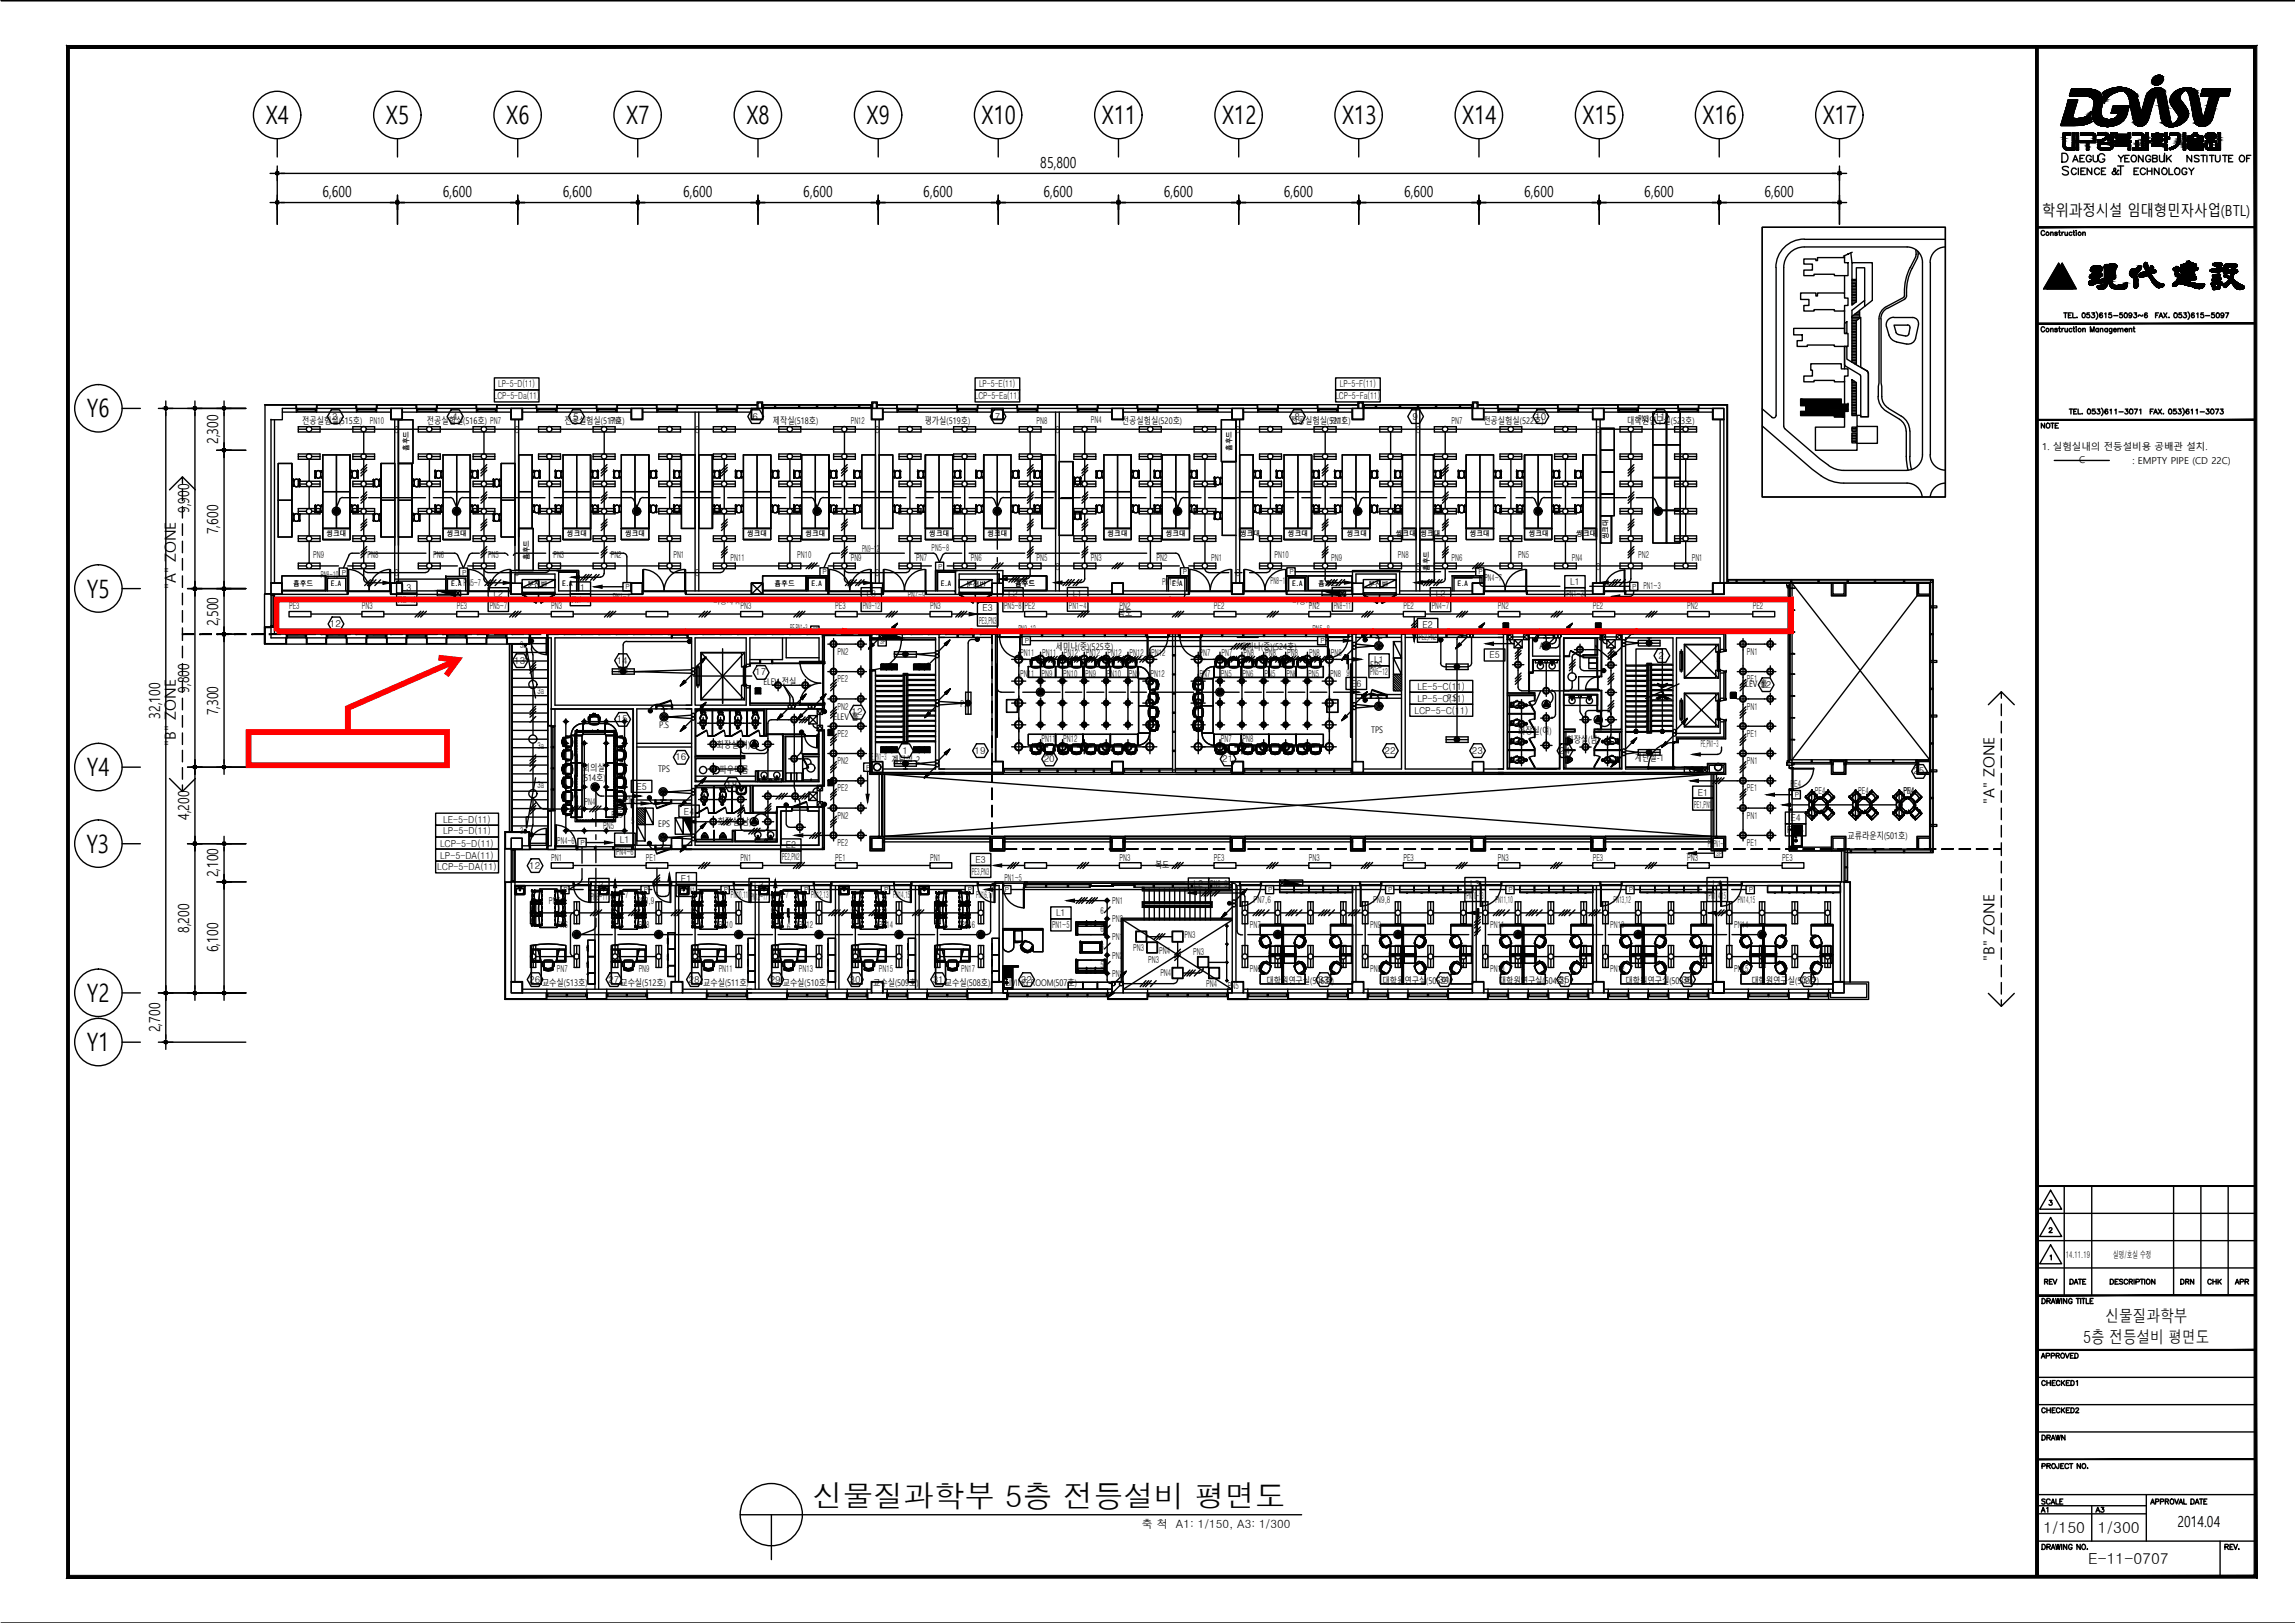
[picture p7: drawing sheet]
<svg xmlns="http://www.w3.org/2000/svg" width="420mm" height="297mm" viewBox="0 0 420 297" stroke-linecap="round" stroke-linejoin="round" font-family="sans-serif">
<defs><g id="words">
<text font-size="5.6" x="148.8" y="275.9">신물질과학부 5층 전등설비 평면도</text>
<g font-size="4.6">
<text x="48.6" y="22.7">X4</text>
<text x="70.7" y="22.7">X5</text>
<text x="92.7" y="22.7">X6</text>
<text x="114.6" y="22.7">X7</text>
<text x="136.7" y="22.7">X8</text>
<text x="158.7" y="22.7">X9</text>
<text x="179.7" y="22.7">X10</text>
<text x="201.7" y="22.7">X11</text>
<text x="223.7" y="22.7">X12</text>
<text x="245.7" y="22.7">X13</text>
<text x="267.7" y="22.7">X14</text>
<text x="289.7" y="22.7">X15</text>
<text x="311.7" y="22.7">X16</text>
<text x="333.7" y="22.7">X17</text>
<text x="15.9" y="76.4">Y6</text>
<text x="15.9" y="109.4">Y5</text>
<text x="15.9" y="142.1">Y4</text>
<text x="15.8" y="156">Y3</text>
<text x="15.9" y="183.4">Y2</text>
<text x="15.9" y="192.3">Y1</text>
</g>
<text font-size="4.4" x="386.6" y="33.2">T</text>
<g font-size="4">
<text x="398.3" y="236.4">DRN</text>
<text x="403.2" y="236.4">CHK</text>
<text x="372.9" y="278">A1</text>
<text x="382.8" y="278">A3</text>
</g>
<g font-size="3.1">
<text x="381.4" y="245.8">5층 전등설비 평면도</text>
<text x="385.4" y="242">신물질과학부</text>
</g>
<g font-size="2.8">
<text x="190.5" y="30.7">85,800</text>
<text x="59.1" y="36">6,600</text>
<text x="81.1" y="36">6,600</text>
<text x="103" y="36">6,600</text>
<text x="125.1" y="36">6,600</text>
<text x="147.1" y="36">6,600</text>
<text x="169" y="36">6,600</text>
<text x="191.1" y="36">6,600</text>
<text x="213.1" y="36">6,600</text>
<text x="235" y="36">6,600</text>
<text x="257" y="36">6,600</text>
<text x="279.1" y="36">6,600</text>
<text x="301" y="36">6,600</text>
<text x="323" y="36">6,600</text>
<text x="373.9" y="39.6">학위과정시설 임대형민자사업(BTL)</text>
<text x="40" y="81.3" transform="rotate(-90 40 81.3)">2,300</text>
<text x="34.6" y="93.9" transform="rotate(-90 34.6 93.9)">9,900</text>
<text x="40" y="97.8" transform="rotate(-90 40 97.8)">7,600</text>
<text x="32.2" y="107.9" transform="rotate(-90 32.2 107.9)">&quot;A&quot; ZONE</text>
<text x="40" y="114.6" transform="rotate(-90 40 114.6)">2,500</text>
<text x="29.3" y="131.6" transform="rotate(-90 29.3 131.6)">32,100</text>
<text x="34.6" y="126.8" transform="rotate(-90 34.6 126.8)">9,800</text>
<text x="40" y="130.9" transform="rotate(-90 40 130.9)">7,300</text>
<text x="32.2" y="136.5" transform="rotate(-90 32.2 136.5)">&quot;B&quot; ZONE</text>
<text x="365.2" y="147.2" transform="rotate(-90 365.2 147.2)">&quot;A&quot; ZONE</text>
<text x="34.6" y="150.1" transform="rotate(-90 34.6 150.1)">4,200</text>
<text x="40" y="160.6" transform="rotate(-90 40 160.6)">2,100</text>
<text x="34.6" y="170.8" transform="rotate(-90 34.6 170.8)">8,200</text>
<text x="40" y="174.3" transform="rotate(-90 40 174.3)">6,100</text>
<text x="365.2" y="175.8" transform="rotate(-90 365.2 175.8)">&quot;B&quot; ZONE</text>
<text x="29.3" y="188.9" transform="rotate(-90 29.3 188.9)">2,700</text>
<text x="374.1" y="280.6">1/150</text>
<text x="384.1" y="280.6">1/300</text>
<text x="398.7" y="279.4">2014.04</text>
<text x="382.3" y="286.3">E-11-0707</text>
</g>
<text font-size="2.1" x="209" y="279.7">축 척 A1: 1/150, A3: 1/300</text>
<g font-size="1.7">
<text x="91.2" y="70.9">LP-5-D(11)</text>
<text x="179.2" y="70.9">LP-5-E(11)</text>
<text x="245.3" y="70.9">LP-5-F(11)</text>
<text x="55.3" y="77.6">전공실험실(515호)</text>
<text x="60.8" y="76.8">3</text>
<text x="67.7" y="77.6">PN10</text>
<text x="78.1" y="77.6">전공실험실(516호) PN7</text>
<text x="82.8" y="76.8">4</text>
<text x="90.4" y="73.1">LCP-5-Da(11)</text>
<text x="103.3" y="77.6">전공실험실(517호)</text>
<text x="104.9" y="76.8">5</text>
<text x="111.7" y="77.6">PN4</text>
<text x="137.8" y="76.8">6</text>
<text x="141.5" y="77.6">제작실(518호)</text>
<text x="155.7" y="77.6">PN12</text>
<text x="169.3" y="77.6">평가실(519호)</text>
<text x="178.5" y="73.1">LCP-5-Ea(11)</text>
<text x="182.1" y="76.8">7</text>
<text x="189.7" y="77.6">PN8</text>
<text x="199.7" y="77.4">PN4</text>
<text x="205.4" y="77.6">전공실험실(520호)</text>
<text x="236.3" y="77.6">전공실험실(521호)</text>
<text x="237" y="76.8">8</text>
<text x="243.7" y="77.6">PN11</text>
<text x="244.5" y="73.1">LCP-5-Fa(11)</text>
<text x="258.6" y="76.8">9</text>
<text x="265.7" y="77.6">PN7</text>
<text x="271.6" y="77.6">전공실험실(522호)</text>
<text x="281.1" y="76.8">10</text>
<text x="297.9" y="77.6">대학원연구실(523호)</text>
<text x="299.9" y="77.2">PN3</text>
<text x="302.9" y="76.8">11</text>
<text x="72.2" y="79.2">C</text>
<text x="94.2" y="79.2">C</text>
<text x="127.3" y="79.2">C</text>
<text x="160.2" y="79.2">C</text>
<text x="193.2" y="79.2">C</text>
<text x="226.2" y="79.2">C</text>
<text x="259.2" y="79.2">C</text>
<text x="292.2" y="79.2">C</text>
<text x="373.9" y="82.4">1. 실험실내의 전등설비용 공배관 설치.</text>
<text x="380.6" y="84.8">C</text>
<text x="390.4" y="84.9">: EMPTY PIPE (CD 22C)</text>
<text x="157.8" y="101.1">PN9~12</text>
<text x="170.6" y="100.9">PN5~8</text>
<text x="57.3" y="102.2">PN9</text>
<text x="58.8" y="105.8">PN8~10</text>
<text x="67.3" y="102.2">PN8</text>
<text x="72.2" y="105.5">C</text>
<text x="79.3" y="102.2">PN6</text>
<text x="84.9" y="107.2">PN5~7</text>
<text x="89.3" y="102.2">PN5</text>
<text x="94.2" y="105.5">C</text>
<text x="101.3" y="102.2">PN3</text>
<text x="111.8" y="102.2">PN2</text>
<text x="123.3" y="102.2">PN1</text>
<text x="127.3" y="105.5">C</text>
<text x="133.7" y="102.6">PN11</text>
<text x="145.9" y="102.2">PN10</text>
<text x="155.7" y="102.6">PN9</text>
<text x="160.2" y="105.5">C</text>
<text x="167.7" y="102.6">PN7</text>
<text x="177.7" y="102.6">PN6</text>
<text x="189.7" y="102.6">PN5</text>
<text x="193.2" y="104.3">C</text>
<text x="199.7" y="102.6">PN3</text>
<text x="211.7" y="102.6">PN2</text>
<text x="212.8" y="107">PN1~4</text>
<text x="221.7" y="102.6">PN1</text>
<text x="226.2" y="105.5">C</text>
<text x="232.6" y="106.9">PN8~11</text>
<text x="233.3" y="102.2">PN10</text>
<text x="243.7" y="102.6">PN9</text>
<text x="255.9" y="102.2">PN8</text>
<text x="259.2" y="104.3">C</text>
<text x="265.7" y="102.6">PN6</text>
<text x="271.8" y="106.3">PN4~7</text>
<text x="277.9" y="102.2">PN5</text>
<text x="287.4" y="107.1">L1</text>
<text x="287.7" y="102.6">PN4</text>
<text x="292.2" y="104.3">C</text>
<text x="299.9" y="102.2">PN2</text>
<text x="300.9" y="107.9">PN1~3</text>
<text x="309.7" y="102.6">PN1</text>
<text x="52.9" y="111.5">PE3</text>
<text x="66.3" y="111.5">PN3</text>
<text x="72.9" y="110.3">PN8~10</text>
<text x="73.6" y="108.1">L3</text>
<text x="83.6" y="111.5">PE3</text>
<text x="89.7" y="111.4">PN5~7</text>
<text x="90.3" y="109.2">L2</text>
<text x="100.9" y="111.5">PN3</text>
<text x="104.7" y="110.4">PN1~4</text>
<text x="105.4" y="108.2">L1</text>
<text x="112.2" y="109.9">PN1~4</text>
<text x="135.6" y="111.5">PN3</text>
<text x="152.9" y="111.5">PE3</text>
<text x="157.9" y="111.4">PN9~12</text>
<text x="158.6" y="109.2">L3</text>
<text x="166.2" y="109.4">PN7~9</text>
<text x="170.3" y="111.5">PN3</text>
<text x="179.9" y="111.9">E3</text>
<text x="183.9" y="111.5">PN5~8</text>
<text x="184.6" y="109.3">L2</text>
<text x="187.6" y="111.5">PE2</text>
<text x="195.7" y="111.4">PN1~4</text>
<text x="196.4" y="109.2">L1</text>
<text x="204.6" y="112.8">복도</text>
<text x="204.9" y="111.5">PN2</text>
<text x="222.3" y="111.5">PE2</text>
<text x="239.6" y="111.5">PN2</text>
<text x="244.2" y="111.4">PN8~11</text>
<text x="244.9" y="109.2">L3</text>
<text x="256.9" y="111.5">PE2</text>
<text x="262.1" y="111.5">PN4~7</text>
<text x="262.8" y="109.3">L2</text>
<text x="274.2" y="111.5">PN2</text>
<text x="286.8" y="109.3">PN1~3</text>
<text x="291.6" y="111.5">PE2</text>
<text x="308.9" y="111.5">PN2</text>
<text x="320.9" y="111.5">PE2</text>
<text x="60.4" y="114.8">12</text>
<text x="95.2" y="118.6">3a</text>
<text x="144.7" y="115.5">PE,PN1~3</text>
<text x="153.3" y="119.9">PN2</text>
<text x="179.2" y="114.1">PE3,PN3</text>
<text x="186.4" y="115.7">PN9~12</text>
<text x="193.3" y="119">세미나(중)(525호)</text>
<text x="226.9" y="119">세미나(중)(524호)</text>
<text x="240.3" y="115.6">PN5~8</text>
<text x="259.8" y="117.1">PE2,PN2</text>
<text x="260.4" y="114.9">E2</text>
<text x="281.9" y="118.8">A.V</text>
<text x="319.8" y="119.9">PN1</text>
<text x="94.1" y="121.4">13</text>
<text x="112.9" y="121.4">14</text>
<text x="113.2" y="123.2">P.S</text>
<text x="138.3" y="123.6">17</text>
<text x="139.8" y="125.4">ELEV 전실</text>
<text x="153.3" y="124.9">PE2</text>
<text x="186.8" y="124">PN11</text>
<text x="186.8" y="120">PN11</text>
<text x="190.7" y="124">PN9</text>
<text x="190.8" y="120">PN11</text>
<text x="194.6" y="124">PN10</text>
<text x="194.8" y="120">PN12</text>
<text x="198.7" y="124">PN9</text>
<text x="198.8" y="120">PN12</text>
<text x="202.6" y="124">PN10</text>
<text x="202.8" y="120">PN12</text>
<text x="206.7" y="124">PN9</text>
<text x="206.8" y="120">PN12</text>
<text x="210.7" y="124">PN12</text>
<text x="210.8" y="120">PN12</text>
<text x="219.6" y="124">PN7</text>
<text x="219.6" y="120">PN7</text>
<text x="223.5" y="124">PN5</text>
<text x="223.6" y="120">PN7</text>
<text x="227.5" y="124">PN6</text>
<text x="227.6" y="120">PN8</text>
<text x="231.5" y="124">PN5</text>
<text x="231.6" y="120">PN8</text>
<text x="235.5" y="124">PN6</text>
<text x="235.6" y="120">PN8</text>
<text x="239.5" y="124">PN5</text>
<text x="239.6" y="120">PN8</text>
<text x="243.5" y="124">PN8</text>
<text x="243.6" y="120">PN8</text>
<text x="246.5" y="123.8">9</text>
<text x="247.4" y="125.7">E6</text>
<text x="250.9" y="122.3">EPS</text>
<text x="250.9" y="123.6">PN5~12</text>
<text x="251.6" y="121.4">L1</text>
<text x="272.7" y="120.5">E5</text>
<text x="303.7" y="120.6">2</text>
<text x="318.9" y="125.7">ELEV 홀</text>
<text x="319.8" y="124.9">PE1</text>
<text x="322.3" y="125.9">12</text>
<text x="98.4" y="127">3a</text>
<text x="152.6" y="131.7">ELEV 홀</text>
<text x="153.3" y="129.9">PN2</text>
<text x="155.9" y="130.9">12</text>
<text x="175.8" y="129.4">P.S</text>
<text x="259" y="130.6">LCP-5-C(11)</text>
<text x="259.5" y="126.2">LE-5-C(11)</text>
<text x="259.5" y="128.4">LP-5-C(11)</text>
<text x="265" y="128.3">P.S</text>
<text x="319.8" y="129.9">PN1</text>
<text x="98.4" y="137">3a</text>
<text x="112.9" y="132.2">15</text>
<text x="120.7" y="133.2">P.S</text>
<text x="131.2" y="136.9">화장실(여)</text>
<text x="153.3" y="134.9">PE2</text>
<text x="165.2" y="137.9">1</text>
<text x="178.4" y="138">19</text>
<text x="190.7" y="135.8">PN11</text>
<text x="194.6" y="135.8">PN12</text>
<text x="223.5" y="135.8">PN7</text>
<text x="227.5" y="135.8">PN8</text>
<text x="251" y="134.1">TPS</text>
<text x="253.5" y="137.9">22</text>
<text x="269.5" y="138">23</text>
<text x="277.9" y="134.3">화장실(여)</text>
<text x="285.5" y="137.9">24</text>
<text x="286.8" y="136">화장실(남)</text>
<text x="311.4" y="136.7">PE,PN1~3</text>
<text x="319.8" y="134.9">PE1</text>
<text x="106.6" y="142.9">(514호)</text>
<text x="106.7" y="141">회의실</text>
<text x="120.5" y="141.4">TPS</text>
<text x="123.7" y="139.1">16</text>
<text x="131.7" y="141.5">파우더룸</text>
<text x="153.3" y="139.9">PN2</text>
<text x="159.1" y="139.1">PE,PN1~3</text>
<text x="163.2" y="139.7">계단실-2</text>
<text x="191.1" y="139.5">20</text>
<text x="223.8" y="139.5">21</text>
<text x="299.3" y="139.3">계단실-1</text>
<text x="319.8" y="139.9">PN1</text>
<text x="327.8" y="144">PE4</text>
<text x="350.3" y="141.7">25</text>
<text x="98.4" y="144.3">3a</text>
<text x="107" y="147.3">PN4</text>
<text x="111.9" y="149.6">PN5</text>
<text x="114.4" y="146.9">PN6</text>
<text x="116.5" y="144.6">E5</text>
<text x="125.2" y="149.1">E4</text>
<text x="133" y="144.1">18</text>
<text x="153.3" y="144.9">PE2</text>
<text x="153.3" y="149.8">PN2</text>
<text x="310.2" y="147.8">PE1,PN1</text>
<text x="310.8" y="145.6">E1</text>
<text x="319.8" y="144.9">PE1</text>
<text x="319.8" y="149.8">PN1</text>
<text x="332.3" y="145.3">PE4</text>
<text x="340.2" y="145.3">PE4</text>
<text x="348.5" y="145.3">PN4</text>
<text x="348.5" y="145.3">PE4</text>
<text x="80.6" y="154.9">LCP-5-D(11)</text>
<text x="81.2" y="150.6">LE-5-D(11)</text>
<text x="81.2" y="152.7">LP-5-D(11)</text>
<text x="95.2" y="152.6">3a</text>
<text x="102" y="154.5">PN4~6</text>
<text x="110.4" y="151.7">PN5</text>
<text x="113.5" y="154.2">L1</text>
<text x="115.5" y="150.9">5</text>
<text x="120.5" y="151.3">EPS</text>
<text x="131.4" y="150.9">화장실(남)</text>
<text x="143.8" y="155.3">E2</text>
<text x="153.3" y="154.8">PE2</text>
<text x="312.7" y="155">PE,PN1~3</text>
<text x="319.8" y="154.8">PE1</text>
<text x="327.2" y="152.5">PE4</text>
<text x="327.8" y="150.3">E4</text>
<text x="338.2" y="153.5">교류라운지(501호)</text>
<text x="80.1" y="159.3">LCP-5-DA(11)</text>
<text x="80.6" y="157.1">LP-5-DA(11)</text>
<text x="96.9" y="159">12</text>
<text x="100.9" y="157.5">PN1</text>
<text x="112.8" y="156.4">PN4~6</text>
<text x="118.2" y="157.5">PE1</text>
<text x="124.7" y="161.4">E1</text>
<text x="135.6" y="157.5">PN1</text>
<text x="143.2" y="157.5">PE2,PN2</text>
<text x="152.9" y="157.5">PE1</text>
<text x="170.3" y="157.5">PN1</text>
<text x="177.9" y="160.1">PE3,PN3</text>
<text x="178.6" y="157.9">E3</text>
<text x="183.9" y="161.3">PN1~5</text>
<text x="204.9" y="157.5">PN3</text>
<text x="211.5" y="158.8">복도</text>
<text x="222.3" y="157.5">PE3</text>
<text x="239.6" y="157.5">PN3</text>
<text x="256.9" y="157.5">PE3</text>
<text x="274.2" y="157.5">PN3</text>
<text x="291.6" y="157.5">PE3</text>
<text x="308.9" y="157.5">PN3</text>
<text x="326.3" y="157.5">PE3</text>
<text x="100.5" y="165.4">PN6,7</text>
<text x="108.1" y="164.7">PN6~11</text>
<text x="108.8" y="162.5">L2</text>
<text x="114.5" y="164.3">7</text>
<text x="116.6" y="165.4">PN8,9</text>
<text x="124" y="163.6">PE1,PN1</text>
<text x="133.8" y="164.4">PN10,11</text>
<text x="137.4" y="164.7">PN12~17</text>
<text x="138.1" y="162.5">L3</text>
<text x="143.8" y="164.3">7</text>
<text x="148.5" y="164.4">PN12,13</text>
<text x="163.5" y="164.4">PN14,15</text>
<text x="178.7" y="164.4">PN16,17</text>
<text x="193.3" y="167.7">L1</text>
<text x="201.5" y="167.2">6</text>
<text x="203.6" y="165.4">PN1</text>
<text x="218.5" y="162.4">L2</text>
<text x="221.6" y="162.4">PN6~9</text>
<text x="229.5" y="165.3">PN7,6</text>
<text x="251.4" y="165.3">PN9,8</text>
<text x="268.5" y="164.5">PN10~13</text>
<text x="269.2" y="162.3">L3</text>
<text x="273.8" y="165.3">PN11,10</text>
<text x="295.4" y="165.3">PN13,12</text>
<text x="312.8" y="164.5">PN114,15</text>
<text x="313.5" y="162.3">L4</text>
<text x="318.1" y="165.3">PN14,15</text>
<text x="101.9" y="169.8">PN6</text>
<text x="116.9" y="169.8">PN8</text>
<text x="131.6" y="169.8">PN10</text>
<text x="144.1" y="170.2">6</text>
<text x="146.3" y="169.8">PN12</text>
<text x="160.9" y="169.8">PN14</text>
<text x="175.9" y="169.8">PN16</text>
<text x="192.6" y="169.9">PN1~5</text>
<text x="201.5" y="173.8">6</text>
<text x="201.5" y="170.5">6</text>
<text x="203.6" y="172.1">PN1</text>
<text x="203.6" y="168.8">PN2</text>
<text x="216.8" y="171.6">PN3</text>
<text x="228.8" y="169.8">PN7</text>
<text x="250.8" y="169.8">PN9</text>
<text x="272.8" y="169.8">PN11</text>
<text x="294.8" y="169.8">PN13</text>
<text x="317.5" y="169.8">PN14</text>
<text x="96.9" y="179.8">26</text>
<text x="101.9" y="177.8">PN7</text>
<text x="111.3" y="179.8">27</text>
<text x="116.9" y="177.8">PN9</text>
<text x="126.1" y="179.8">28</text>
<text x="131.6" y="177.8">PN11</text>
<text x="140.9" y="179.8">29</text>
<text x="146.3" y="177.8">PN13</text>
<text x="155.5" y="179.8">30</text>
<text x="160.9" y="177.8">PN15</text>
<text x="170.8" y="179.8">31</text>
<text x="175.9" y="177.8">PN17</text>
<text x="186.9" y="179.8">32</text>
<text x="201.5" y="177.2">5</text>
<text x="203.6" y="178.8">PN1</text>
<text x="203.6" y="175.5">PN2</text>
<text x="207.4" y="174.1">PN3</text>
<text x="210.2" y="176.2">PN3</text>
<text x="212.2" y="174.7">PN4</text>
<text x="212.4" y="178.5">PN4</text>
<text x="218.4" y="174.9">PN3</text>
<text x="228.8" y="177.8">PN6</text>
<text x="241.3" y="179.8">33</text>
<text x="250.8" y="177.8">PN8</text>
<text x="263.3" y="179.8">34</text>
<text x="272.8" y="177.8">PN10</text>
<text x="285.4" y="179.8">35</text>
<text x="294.8" y="177.8">PN12</text>
<text x="307.9" y="179.8">36</text>
<text x="317.5" y="177.8">PN15</text>
<text x="329.9" y="179.8">37</text>
<text x="99.2" y="180.4">교수실(513호)</text>
<text x="113.6" y="180.4">교수실(512호)</text>
<text x="128.7" y="180.4">교수실(511호)</text>
<text x="143.3" y="180.4">교수실(510호)</text>
<text x="159.9" y="180.4">교수실(509호)</text>
<text x="173" y="180.4">교수실(508호)</text>
<text x="184.1" y="180.5">LIVING ROOM(507호)</text>
<text x="220.8" y="180.6">PN4</text>
<text x="224.8" y="181">PN5</text>
<text x="231.9" y="180.1">대학원연구실(506호)</text>
<text x="253.1" y="180.1">대학원연구실(505호)</text>
<text x="274.4" y="180.1">대학원연구실(504호)</text>
<text x="297.6" y="180.1">대학원연구실(503호)</text>
<text x="320.6" y="180.1">대학원연구실(502호)</text>
<text x="378.2" y="230.2">14.11.19</text>
<text x="386.8" y="230.2">실명/호실 수정</text>
</g>
<g font-size="1.4">
<text x="74.8" y="82.6" transform="rotate(-90 74.8 82.6)">흄후드</text>
<text x="225.5" y="82.6" transform="rotate(-90 225.5 82.6)">흄후드</text>
<text x="59.8" y="98.2">씽크대</text>
<text x="81.8" y="98.2">씽크대</text>
<text x="103.8" y="98.2">씽크대</text>
<text x="114.5" y="98.2">씽크대</text>
<text x="136.8" y="98.2">씽크대</text>
<text x="147.4" y="98.2">씽크대</text>
<text x="170.1" y="98.2">씽크대</text>
<text x="180.8" y="98.2">씽크대</text>
<text x="202.8" y="98.2">씽크대</text>
<text x="213.4" y="98.2">씽크대</text>
<text x="227" y="98.2">씽크대</text>
<text x="235.8" y="98.2">씽크대</text>
<text x="246.6" y="98.2">씽크대</text>
<text x="255.6" y="98.2">씽크대</text>
<text x="260.1" y="98.2">씽크대</text>
<text x="269.1" y="98.2">씽크대</text>
<text x="279.9" y="98.2">씽크대</text>
<text x="288.6" y="98.2">씽크대</text>
<text x="294.4" y="98.7" transform="rotate(-90 294.4 98.7)">씽크대</text>
<text x="53.7" y="107.3">흄후드</text>
<text x="60.6" y="107.3">E.A</text>
<text x="82.6" y="107.3">E.A</text>
<text x="96.6" y="107.5">분전반</text>
<text x="96.9" y="102.5" transform="rotate(-90 96.9 102.5)">흄후드</text>
<text x="103" y="107.3">E.A</text>
<text x="141.8" y="107.3">흄후드</text>
<text x="148.6" y="107.3">E.A</text>
<text x="172.3" y="107.3">E.A</text>
<text x="176.9" y="107.5">분전반</text>
<text x="185.8" y="107.3">흄후드</text>
<text x="214.6" y="107.3">E.A</text>
<text x="236.6" y="107.3">E.A</text>
<text x="241.3" y="107.3">흄후드</text>
<text x="250.5" y="107.5">분전반</text>
<text x="261.7" y="104.5" transform="rotate(-90 261.7 104.5)">흄후드</text>
<text x="266.9" y="107.3">E.A</text>
<text x="130.6" y="110.6">비상샤워</text>
<text x="236.6" y="110.6">비상샤워</text>
<text x="113.2" y="147.6">J</text>
</g>
<g font-size="1.3">
<text x="62.6" y="105.2">P</text>
<text x="84.6" y="105.2">P</text>
<text x="114.5" y="107.9">P</text>
<text x="150.6" y="105.1">P</text>
<text x="171.7" y="104.1">P</text>
<text x="216.6" y="105.1">P</text>
<text x="236.1" y="105.1">P</text>
<text x="270.7" y="105.1">P</text>
<text x="298.8" y="107.8">P</text>
<text x="148.8" y="115.7">3P</text>
<text x="161.1" y="117.9">3P</text>
<text x="187.6" y="117.7">P</text>
<text x="241.7" y="117.7">P</text>
<text x="158.6" y="140.9">P</text>
<text x="328.6" y="145.9">P</text>
<text x="106.3" y="154.7">P</text>
<text x="314.2" y="156.6">3P</text>
<text x="103.2" y="163.3">P</text>
<text x="117.9" y="163.3">P</text>
<text x="132.5" y="163.3">P</text>
<text x="147.2" y="163.3">P</text>
<text x="161.8" y="163.3">P</text>
<text x="177.2" y="163.3">P</text>
<text x="183.9" y="163.3">P</text>
<text x="232.2" y="163.3">P</text>
<text x="254.2" y="163.3">P</text>
<text x="276.2" y="163.3">P</text>
<text x="298.2" y="163.3">P</text>
<text x="320.2" y="163.3">P</text>
</g>
</g></defs>
<!-- layer: A-CON -->
<g fill="none" stroke="#000" stroke-width=".25">
<path d="M71.6 74.7h2v2h-2zM93.6 74.7h2v2h-2zM115.6 74.7h2v2h-2zM137.6 74.7h2v2h-2zM159.6 74.7h2v2h-2zM181.6 74.7h2v2h-2zM203.6 74.7h2v2h-2zM225.6 74.7h2v2h-2zM247.6 74.7h2v2h-2zM269.6 74.7h2v2h-2zM291.6 74.7h2v2h-2zM313.6 74.7h2v2h-2z"/>
<path d="M49.6 106.8h2v1.9h-2zM71.6 106.8h2v1.9h-2zM93.6 106.8h2v1.9h-2zM115.6 106.8h2v1.9h-2zM137.6 106.8h2v1.9h-2zM159.6 106.8h2v1.9h-2zM181.6 106.8h2v1.9h-2zM203.6 106.8h2v1.9h-2zM225.6 106.8h2v1.9h-2zM247.6 106.8h2v1.9h-2zM269.6 106.8h2v1.9h-2zM291.6 106.8h2v1.9h-2z"/>
<path d="M313.6 106.8h2v1.9h-2zM159.6 139.4h2v2h-2zM181.6 139.4h2v2h-2zM203.6 139.4h2v2h-2zM225.6 139.4h2v2h-2zM247.6 139.4h2v2h-2zM269.6 139.4h2v2h-2zM93.6 153.4h2v2h-2zM122.9 153.4h2v2h-2zM159.6 153.4h2v2h-2zM181.6 153.4h2v2h-2zM203.6 153.4h2v2h-2z"/>
<path d="M225.6 153.4h2v2h-2zM247.6 153.4h2v2h-2zM269.6 153.4h2v2h-2zM291.6 153.4h2v2h-2zM313.6 153.4h2v2h-2zM93.6 179.7h2v2h-2zM122.9 179.7h2v2h-2zM159.6 179.7h2v2h-2zM181.6 179.7h2v2h-2zM203.6 179.7h2v2h-2zM225.6 179.7h2v2h-2zM247.6 179.7h2v2h-2z"/>
<path d="M269.6 179.7h2v2h-2zM291.6 179.7h2v2h-2zM313.6 179.7h2v2h-2h2v-2h-2v2zM335.6 179.7h2v2h-2z"/>
</g>
<!-- layer: A-DOOR -->
<g fill="none" stroke="#000" stroke-width=".25">
<path d="M63.6 108.1l.2 .2-.1 .5h-.1zM63.7 104.3h.1v3.8h-.1zM63.8 104.2a3.9 3.9 0 0 1 3.8 3.9M71.3 104.2a3.9 3.9 0 0 0-3.7 3.9M71.4 104.3h.1v3.8h-.1zM71.5 108.1l.1 .7-.1-.1zM85.6 108.1l.2 .2-.1 .5zM85.7 104.3h.2v3.8h-.2zM85.8 104.2a3.9 3.9 0 0 1 3.8 3.9 3.9 3.9 0 0 1 3.8-3.9M93.4 104.3h.1v3.8h-.1zM93.5 108.1l.1 .7-.2-.1zM96.9 116.1l.2 .1v.5h-.2z"/>
<path d="M97 116.7a2.94 2.94 0 0 0 3 3.1M100 116.7h.2v3.1h-.2zM100.2 116.1h.1v.6l-.2-.1zM117.6 108.1l.1 .2v.5zM117.7 104.3h.1v3.8h-.1zM117.8 104.2a3.9 3.9 0 0 1 3.8 3.9 3.9 3.9 0 0 1 3.8-3.9M122.9 116.1l.2 .1v.5h-.2zM123 116.1l2.6-.9v.1l-2.5 .9zM123 116.1h2.8M123.1 116.7h2.7M123.1 116.2h2.7M125.3 104.3h.2v3.8h-.2z"/>
<path d="M125.5 108.1l.1 .7-.2-.1zM125.6 115.1l.2 .9M125.8 116.1h.1v.6h-.1zM151.6 108.1l.2 .2-.1 .5zM151.7 104.3h.1v3.8h-.1zM151.8 104.2a3.9 3.9 0 0 1 3.8 3.9 3.9 3.9 0 0 1 3.8-3.9M159.4 104.3h.1v3.8h-.1zM159.5 108.1l.1 .7-.1-.1zM161.6 108.1l.2 .2-.1 .5h-.1zM161.7 104.3h.1v3.8h-.1zM161.8 104.2a3.9 3.9 0 0 1 3.8 3.9M169.3 104.2a3.9 3.9 0 0 0-3.7 3.9"/>
<path d="M169.4 104.3h.1v3.8h-.1zM169.5 108.1l.1 .7-.1-.1zM175.3 116l.1 .1v.6h-.1zM175.3 116l2.6-.9 .1 .1-2.6 .9zM175.3 116h2.9M175.4 116.7h2.7M175.4 116.1h2.7M177.9 115.1l.2 .9M178.2 116l.1 .7h-.2zM182.9 116l.2 .1-.1 .6h-.1zM183 116.6a3.8 3.8 0 0 0 3.8 3.8M186.7 116.7h.1v3.8h-.1z"/>
<path d="M186.8 116h.1v.7l-.1-.2zM209.9 116l.2 .1-.1 .6zM210 116.7h.2v3.8h-.2zM213.8 116.6a3.8 3.8 0 0 1-3.8 3.8M213.8 116l.1 .7-.1-.2zM215.9 116l.2 .1-.1 .6zM216 116.6a3.8 3.8 0 0 0 3.8 3.8M217.6 108.1l.2 .2-.1 .5zM217.7 104.3h.1v3.8h-.1zM217.8 104.2a3.9 3.9 0 0 1 3.8 3.9 3.9 3.9 0 0 1 3.8-3.9M219.7 116.7h.1v3.8h-.1zM219.8 116l.1 .7-.1-.2z"/>
<path d="M225.4 104.3h.1v3.8h-.1zM225.5 108.1l.1 .7-.1-.1zM227.6 108.1l.2 .2-.1 .5h-.1zM227.7 104.3h.1v3.8h-.1zM227.8 104.2a3.9 3.9 0 0 1 3.8 3.9M235.3 104.2a3.9 3.9 0 0 0-3.7 3.9M235.4 104.3h.1v3.8h-.1zM235.5 108.1l.1 .7-.1-.1zM242.9 116l.2 .1-.1 .6h-.1zM243 116.7h.2v3.8h-.2zM246.8 116.6a3.8 3.8 0 0 1-3.8 3.8M246.8 116l.1 .7-.1-.2z"/>
<path d="M250.9 116l.2 .1v.6h-.2zM251 116h2.8M251.1 116.7h2.7M251.1 116.1h2.7M251.2 115.1l-.2 .9M251.3 115.1l2.5 .9-.1 .1-2.5-.9zM253.8 116l.1 .7h-.1zM264.8 116l.1 .1v.6h-.1zM264.9 116h2.8M264.9 116.7h2.7M264.9 116.1h2.7M265.1 115.1l-.3 .9"/>
<path d="M265.1 115.1l2.6 .9-.1 .1-2.6-.9zM267.7 116l.1 .7h-.2zM271.6 108.1l.1 .2v.5zM271.7 104.3h.1v3.8h-.1zM271.8 104.2a3.9 3.9 0 0 1 3.8 3.9M279.3 104.2a3.9 3.9 0 0 0-3.8 3.9M279.4 104.3h.1v3.8h-.1zM279.5 108.1h.1v.7l-.2-.1zM281.5 116.1l.1 .1v.5h-.1zM281.6 116.1h2.8M281.6 116.7h2.8M281.6 116.2h2.8"/>
<path d="M281.8 115.1l-.2 .9M281.9 115.2l2.5 .9-.1 .1-2.5-.9zM284.4 116.1l.1 .6h-.1zM293.6 108.1l.2 .2-.1 .5h-.1zM297.3 104.3h.2v3.8h-.2zM297.5 104.3a3.8 3.8 0 0 0-3.8 3.8M297.5 108.1h.1v.7l-.2-.1zM120.1 129.1l.2 .1v.5h-.2zM120.2 129.1l2.6-.9v.1l-2.5 .9zM120.2 129.1h2.8M120.3 129.7h2.6M120.3 129.2h2.6"/>
<path d="M122.7 128.1l.3 .9M123 129.1l.1 .6h-.2zM250.9 127.1h.1l.1 .7h-.2zM251 127.1h2.8M251.1 127.8h2.7M251.1 127.3h2.7M251.2 126.2l-.2 .9M251.3 126.2l2.5 .9-.1 .1-2.5-.8zM253.8 127.1l.1 .7h-.1zM96.9 154.7l.2 .2v.5h-.2zM100 151.6a2.94 2.94 0 0 0-3 3.1M100 151.6h.2v3.1h-.2z"/>
<path d="M100.2 154.7h.1v.7l-.2-.2zM101.6 154.8l.2 .2-.1 .5zM101.7 151a3.8 3.8 0 0 1 3.8 3.8M101.7 151h.2v3.8h-.2zM105.5 154.8l.1 .7-.1-.2zM119.9 154.7h.2l-.1 .7zM119.9 146.4h.2l-.1 .7zM120 147l.3 .9M120 147.1h2.9M120.1 154.7h2.7M120.1 155.2h2.7M120.1 146.4h2.7"/>
<path d="M120.1 146.9h2.7M120.2 156.2l2.6-.9 .1 .1-2.6 .9zM120.2 147.9l2.6-.9 .1 .1-2.6 .9zM122.8 154.7h.1v.7l-.1-.2zM122.8 146.4h.1v.7l-.1-.2zM122.9 155.4h-2.9l.3 .9M144.9 147.6l.2 .7h-.2zM145 147.6l2.6-.9 .1 .1-2.6 .9zM145 147.6h2.8M145.1 148.3h2.7M145.1 147.8h2.7M147.6 146.7l.2 .9"/>
<path d="M147.8 147.6l.1 .7h-.1zM327.6 140.5h.7v.1l-.6 .1zM327.6 144.4l.5-.1 .2 .2h-.7zM328.3 140.6h3.8v.1h-3.8zM332 140.6a3.8 3.8 0 0 1-3.8 3.8M104.9 161.4l.2 .2-.1 .5zM105 162a2.94 2.94 0 0 0 3 3.1M108 162.1h.2v3.1h-.2zM108.2 161.4v.7l-.1-.2zM119.6 161.4l.2 .2-.1 .5h-.1zM119.7 162a2.94 2.94 0 0 0 3 3.1M122.7 162.1h.1v3.1h-.1z"/>
<path d="M122.8 161.4h.1v.7l-.1-.2zM134.3 161.4l.2 .2-.1 .5zM134.4 162a2.94 2.94 0 0 0 2.9 3.1M137.3 162.1h.2v3.1h-.2zM137.5 161.4l.1 .7-.2-.2zM148.9 161.4l.2 .2v.5h-.2zM149.1 162a2.94 2.94 0 0 0 2.9 3.1M152 162.1h.1v3.1h-.1zM152.1 161.4h.2v.7l-.2-.2zM163.6 161.4l.1 .2v.5zM163.7 162a2.94 2.94 0 0 0 2.9 3.1M166.7 162.1h.1v3.1h-.1z"/>
<path d="M166.8 161.4l.1 .7-.1-.2zM178.9 161.4l.2 .2-.1 .5zM179 162a2.94 2.94 0 0 0 3 3.1M182 162.1h.2v3.1h-.2zM182.2 161.4v.7l-.1-.2zM183.6 161.7l.2 .2-.1 .5zM183.7 162.4a3.8 3.8 0 0 0 3.8 3.7M187.4 162.4h.1v3.8h-.1zM187.5 161.7l.1 .7-.1-.2zM226.9 161.4l.2 .1-.1 .6zM227 162.1h.2v3.7h-.2zM230.8 162.1a3.8 3.8 0 0 1-3.8 3.7"/>
<path d="M230.8 161.4l.1 .7-.1-.2zM248.9 161.4l.2 .1-.1 .6h-.1zM249 162.1h.2v3.7h-.2zM252.8 162.1a3.8 3.8 0 0 1-3.8 3.7M252.8 161.4h.1v.7l-.1-.2zM270.9 161.4l.2 .1-.1 .6zM271 162.1h.1v3.7h-.1zM274.8 162.1a3.8 3.8 0 0 1-3.8 3.7M274.8 161.4l.1 .7-.1-.2zM292.9 161.4l.2 .1-.1 .6zM293 162.1h.2v3.7h-.2zM296.8 162.1a3.8 3.8 0 0 1-3.8 3.7"/>
<path d="M296.8 161.4l.1 .7-.1-.2zM314.9 161.4l.2 .1-.1 .6h-.1zM315 162.1h.2v3.7h-.2zM318.8 161.4h.1v.7l-.1-.2zM318.8 162.1a3.8 3.8 0 0 1-3.8 3.7"/>
</g>
<!-- layer: A-WIN -->
<g fill="none" stroke="#000" stroke-width=".25">
<path d="M54.3 74.7h.2v.6h-.2zM54.5 74.7h3.2M54.5 74.9h3.2M54.5 75.3h3.2M57.7 74.7h.3v.6h-.3zM65.3 74.7h.1v.6h-.1zM65.4 74.7h3.3M65.4 74.9h3.3M65.4 75.3h3.3M68.7 74.7h.2v.6h-.2zM76.3 74.7h.2v.6h-.2zM76.5 74.7h3.2"/>
<path d="M76.5 74.9h3.2M76.5 75.3h3.2M79.7 74.7h.2v.6h-.2zM87.2 74.7h.3v.6h-.3zM87.5 74.7h3.2M87.5 74.9h3.2M87.5 75.3h3.2M90.7 74.7h.2v.6h-.2zM98.3 74.7h.2v.6h-.2zM98.5 74.7h3.2M98.5 74.9h3.2M98.5 75.3h3.2"/>
<path d="M101.7 74.7h.2v.6h-.2zM109.3 74.7h.2v.6h-.2zM109.5 74.7h3.2M109.5 74.9h3.2M109.5 75.3h3.2M112.7 74.7h.2v.6h-.2zM120.3 74.7h.2v.6h-.2zM120.5 74.7h3.2M120.5 74.9h3.2M120.5 75.3h3.2M123.7 74.7h.3v.6h-.3zM131.3 74.7h.1v.6h-.1z"/>
<path d="M131.4 74.7h3.3M131.4 74.9h3.3M131.4 75.3h3.3M134.7 74.7h.2v.6h-.2zM164.3 74.7h.2v.6h-.2zM164.5 74.7h3.2M164.5 74.9h3.2M164.5 75.3h3.2M167.7 74.7h.2v.6h-.2zM175.3 74.7h.2v.6h-.2zM175.5 74.7h3.2M175.5 74.9h3.2"/>
<path d="M175.5 75.3h3.2M178.7 74.7h.2v.6h-.2zM186.3 74.7h.2v.6h-.2zM186.5 74.7h3.2M186.5 74.9h3.2M186.5 75.3h3.2M189.7 74.7h.2v.6h-.2zM197.3 74.7h.2v.6h-.2zM197.5 74.7h3.2M197.5 74.9h3.2M197.5 75.3h3.2M200.7 74.7h.2v.6h-.2z"/>
<path d="M208.3 74.7h.1v.6h-.1zM208.4 74.7h3.4M208.4 74.9h3.4M208.4 75.3h3.4M211.8 74.7h.1v.6h-.1zM219.2 74.7h.3v.6h-.3zM219.5 74.7h3.2M219.5 74.9h3.2M219.5 75.3h3.2M222.7 74.7h.2v.6h-.2zM230.3 74.7h.2v.6h-.2zM230.5 74.7h3.2"/>
<path d="M230.5 74.9h3.2M230.5 75.3h3.2M233.7 74.7h.2v.6h-.2zM241.3 74.7h.2v.6h-.2zM241.5 74.7h3.2M241.5 74.9h3.2M241.5 75.3h3.2M244.7 74.7h.2v.6h-.2zM274.3 74.7h.1v.6h-.1zM274.4 74.7h3.3M274.4 74.9h3.3M274.4 75.3h3.3"/>
<path d="M277.7 74.7h.2v.6h-.2zM285.2 74.7h.3v.6h-.3zM285.5 74.7h3.2M285.5 74.9h3.2M285.5 75.3h3.2M288.7 74.7h.2v.6h-.2zM296.2 74.7h.3v.6h-.3zM296.5 74.7h3.2M296.5 74.9h3.2M296.5 75.3h3.2M299.7 74.7h.2v.6h-.2zM307.3 74.7h.2v.6h-.2z"/>
<path d="M307.5 74.7h3.2M307.5 74.9h3.2M307.5 75.3h3.2M310.7 74.7h.2v.6h-.2zM49.6 108.7h.5v.3h-.5zM49.6 114.5h.5v.3h-.5zM52.5 116.2h.1v.5h-.1zM55.9 116.2h.2v.5h-.2zM59.8 116.2h.2v.5h-.2zM63.2 116.2h.2v.5h-.2zM67.1 116.2h.2v.5h-.2zM70.6 116.2h.2v.5h-.2z"/>
<path d="M74.4 116.2h.2v.5h-.2zM77.9 116.2h.2v.5h-.2zM81.8 116.2h.2v.5h-.2zM85.2 116.2h.2v.5h-.2zM89.1 116.2h.2v.5h-.2zM92.6 116.2h.2v.5h-.2zM95.6 108.4h.2l-.1 .4h-.1zM95.7 108.8l2.5 1.5h-.1l-2.5-1.4zM95.7 108.8h5.8M95.8 108.4h5.6M95.8 108.7h5.6M98.1 110.3l.4-.7 .1-.8 .1 .8 .4 .7"/>
<path d="M99 110.3l2.5-1.5 .1 .1-2.5 1.4zM101.4 108.4h.2v.4l-.2-.1zM175.6 108.4h.2l-.1 .4zM175.7 108.8l2.5 1.5h-.1l-2.5-1.4zM175.7 108.8h5.8M175.8 108.4h5.6M175.8 108.7h5.6M178.1 110.3l.3-.7 .2-.8 .1 .8 .3 .7M179 110.3l2.5-1.5 .1 .1-2.5 1.4zM181.4 108.4h.2v.4h-.1zM186.9 116h.2v.5h-.2zM190.7 116h.2v.5h-.2z"/>
<path d="M194.5 116h.2v.5h-.2zM198.3 116h.2v.5h-.2zM202.2 116h.2v.5h-.2zM206 116h.2v.5h-.2zM209.7 116h.2v.5h-.2zM213.9 116h.2v.5h-.2zM214.7 119.8h.5v.2h-.5zM215.7 116h.2v.5h-.2zM219.9 116h.2v.5h-.2zM223.6 116h.3v.5h-.3zM227.5 116h.2v.5h-.2zM231.3 116h.2v.5h-.2z"/>
<path d="M235.2 116h.2v.5h-.2zM239 116h.2v.5h-.2zM242.7 116h.2v.5h-.2zM249.6 108.5h.2l-.1 .4zM249.7 108.9l2.5 1.4-.1 .1-2.5-1.4zM249.7 108.9h5.8M249.8 108.5h5.6M249.8 108.7h5.6M252.1 110.4l.3-.7 .2-.9 .1 .9 .3 .7M253 110.3l2.5-1.4 .1 .1-2.5 1.4zM255.4 108.5h.2v.4h-.1zM100.9 132.9h.5v.2h-.5z"/>
<path d="M100.9 136.6h.5v.2h-.5zM214.7 123.3h.5v.2h-.5zM214.7 126.8h.5v.2h-.5zM214.7 130.3h.5v.2h-.5zM214.7 133.8h.5v.2h-.5zM214.7 137.3h.5v.2h-.5zM331.6 139.1h.2v.5h-.2zM335.1 139.1h.2v.5h-.2zM337.9 139.1h.2v.5h-.2zM342.2 139.1h.1v.5h-.1zM346.5 139.1h.2v.5h-.2zM350.7 139.1h.2v.5h-.2z"/>
<path d="M93.6 155.4h.5v.2h-.5zM100.9 148.2h.5v.2h-.5zM100.9 140.5h.5v.2h-.5zM100.9 144.4h.5v.2h-.5zM105.6 155h.2v.5h-.2zM108.8 155h.3v.5h-.3zM112.2 155h.2v.5h-.2zM115.7 155h.2v.5h-.2zM183.7 140.9h.2v.5h-.2zM186.8 140.9h.2v.5h-.2zM190.2 140.9h.2v.5h-.2zM193.5 140.9h.2v.5h-.2z"/>
<path d="M196.9 140.9h.1v.5h-.1zM200.2 140.9h.2v.5h-.2zM203.3 140.9h.2v.5h-.2zM205.7 140.9h.2v.5h-.2zM208.8 140.9h.2v.5h-.2zM212.2 140.9h.1v.5h-.1zM218.8 140.9h.2v.5h-.2zM222.2 140.9h.2v.5h-.2zM225.3 140.9h.2v.5h-.2zM227.7 140.9h.2v.5h-.2zM230.8 140.9h.2v.5h-.2zM234.1 140.9h.3v.5h-.3z"/>
<path d="M237.5 140.9h.2v.5h-.2zM240.8 140.9h.2v.5h-.2zM244.2 140.9h.1v.5h-.1zM247.3 140.9h.2v.5h-.2zM327.6 144.5h.5v.2h-.5zM327.6 148.1h.5v.2h-.5zM327.6 154.9h.5v.2h-.5zM327.6 151.8h.5v.1h-.5zM93.6 161.2h.5v.2h-.5zM187.6 161.9h.2v.5h-.2zM191.4 161.9h.2v.5h-.2zM195.4 161.9h.2v.5h-.2z"/>
<path d="M199.4 161.9h.2v.5h-.2zM207.6 161.9h.2v.5h-.2zM211.1 161.9h.2v.5h-.2zM214.6 161.9h.2v.5h-.2zM218.1 161.9h.2v.5h-.2zM221.6 161.9h.2v.5h-.2zM225.4 161.9h.2v.5h-.2z"/>
</g>
<!-- layer: H-ELEV-L -->
<g fill="none" stroke="#000" stroke-width=".25">
<path d="M54.3 75.4h3.7M54.3 74.1h3.7M65.3 75.4h3.6M65.3 74.1h3.6M76.3 75.4h3.6M76.3 74.1h3.6M87.2 75.4h3.7M87.2 74.1h3.7M98.3 75.4h3.6M98.3 74.1h3.6M109.3 75.4h3.6M109.3 74.1h3.6"/>
<path d="M120.3 75.4h3.7M120.3 74.1h3.7M131.3 75.4h3.6M131.3 74.1h3.6M164.3 75.4h3.6M164.3 74.1h3.6M175.3 75.4h3.6M175.3 74.1h3.6M186.3 75.4h3.6M186.3 74.1h3.6M197.3 75.4h3.6M197.3 74.1h3.6"/>
<path d="M208.3 75.4h3.6M208.3 74.1h3.6M219.2 75.4h3.7M219.2 74.1h3.7M230.3 75.4h3.6M230.3 74.1h3.6M241.3 75.4h3.6M241.3 74.1h3.6M274.3 75.4h3.6M274.3 74.1h3.6M285.2 75.4h3.7M285.2 74.1h3.7"/>
<path d="M296.2 75.4h3.7M296.2 74.1h3.7M307.3 75.4h3.6M307.3 74.1h3.6"/>
</g>
<!-- layer: 9 -->
<g fill="none" stroke="#000" stroke-width=".25">
<path d="M50.8 25.4v3.3M50.8 31.1v9.9M51.4 31.7h284.7M51.4 37.1h20.7M72.8 25.4v3.3M72.8 36.4v4.6M73.4 37.1h20.7M94.8 25.4v3.3M94.8 36.4v4.6M95.4 37.1h20.7M116.8 25.4v3.3M116.8 36.4v4.6"/>
<path d="M117.4 37.1h20.7M138.8 25.4v3.3M138.8 36.4v4.6M139.4 37.1h20.7M160.8 25.4v3.3M160.8 36.4v4.6M161.4 37.1h20.7M182.8 25.4v3.3M182.8 36.4v4.6M183.4 37.1h20.7M204.8 25.4v3.3M204.8 36.4v4.6"/>
<path d="M205.4 37.1h20.7M226.8 25.4v3.3M226.8 36.4v4.6M227.4 37.1h20.7M248.8 25.4v3.3M248.8 36.4v4.6M249.4 37.1h20.7M270.8 25.4v3.3M270.8 36.4v4.6M271.4 37.1h20.7M292.8 25.4v3.3M292.8 36.4v4.6"/>
<path d="M293.4 37.1h20.7M314.7 25.4v3.3M314.7 36.4v4.6M315.4 37.1h20.7M336.8 25.4v3.3M336.8 31.1v9.9M22.4 74.7h3.3M29.7 74.7h15.3M30.4 75.4v105.6M35.7 75.4v31.7M41 75.4v6.3M48.4 74.1h5.9v1.3h-2.6"/>
<path d="M49.6 76.7v30.1M50.2 76.8v29.9M54.2 74.7v-.5h-5.7v34.5h1.1M54.3 74.7h-2.6v2.1h-2.1M58 74.7h7.3M58 74.1h7.3v1.3h-7.3zM58 74.7v-.5h7.2v.5M68.9 74.7v-.6h7.4v1.3h-2.6M68.9 74.7v.7h2.6M68.9 74.7h2.6M69 74.7v-.5h7.2v.5M72.3 76.8v29.9"/>
<path d="M72.9 76.8v29.9M73.7 74.7h2.6M79.9 74.7v.7h7.3v-.7M79.9 74.7h7.3M79.9 74.7v-.6h7.3v.6M80.1 74.7v-.5h7.1v.5M90.9 74.7v-.6h7.4v1.3h-2.6M90.9 74.7v.7h2.6M90.9 74.7h2.6M91 74.7v-.5h7.2v.5M94.3 76.8v27.6M95 76.8v27.6"/>
<path d="M95.7 74.7h2.6M101.9 74.7v.7h7.4v-.7M101.9 74.7h7.4M101.9 74.7v-.6h7.4v.6M102 74.7v-.5h7.2v.5M112.9 74.7v-.6h7.4v1.3h-2.6M112.9 74.7v.7h2.6M112.9 74.7h2.6M113 74.7v-.5h7.2v.5M115.6 74.7h2v2h-2zM115.6 74.7l-.1 2.1h2.2l-.1-2.1M117.7 74.7h2.6"/>
<path d="M124 74.7v.7h7.3v-.7M124 74.7h7.3M124 74.7v-.6h7.3v.6M124 74.7v-.5h7.1v.5M127.3 75.4v32.7M127.9 75.4v32.7M134.9 74.7v.7h2.6M134.9 74.7h2.6M137.6 74.7h2v2h-2zM137.6 74.7l-.1 2.1h2.2l-.1-2.1M138.6 74.7v-1.1h1v1.1M138.6 74.2h-3.6v.5"/>
<path d="M138.6 74.1h-3.7v.6M138.8 74.7v-1h.6v1M139.6 74.1h.2v.5h-.2zM139.6 74.1h20h-.2v.5h.2v-.5M139.6 74.7h20v-1.1h1v1.1M139.6 74.6h20M139.6 74.2h20M141.9 74.1l-.1 .5h.2l-.1-.4M146.3 74.1l-.1 .5h.2l-.1-.4M149.6 74.1l-.1 .1v.4h.2l-.1-.4M152.9 74.1l-.1 .1v.4h.2l-.1-.4M157.3 74.1l-.1 .1v.4h.2l-.1-.4"/>
<path d="M159.8 74.7v-1h.6v1M160.3 76.8v29.9M160.6 74.2h3.6v.5M160.6 74.1h3.7v1.3h-2.6M161 76.8v29.9M161.7 74.7h2.6M167.9 74.7v.7h7.4v-.7M167.9 74.7h7.4M167.9 74.7v-.6h7.4v.6M168 74.7v-.5h7.2v.5M178.9 74.7v-.6h7.4v1.3h-2.6M178.9 74.7v.7h2.6"/>
<path d="M178.9 74.7h2.6M179 74.7v-.5h7.2v.5M183.7 74.7h2.6M189.9 74.7v.7h7.4v-.7M189.9 74.7h7.4M189.9 74.7v-.6h7.4v.6M190 74.7v-.5h7.1v.5M193.3 75.4v32.7M193.9 75.4v32.7M200.9 74.7v-.6h7.4v1.3h-2.6M200.9 74.7v.7h2.6M200.9 74.7h2.6"/>
<path d="M201 74.7v-.5h7.2v.5M205.7 74.7h2.6M211.9 74.7v.7h7.3v-.7M211.9 74.7h7.3M211.9 74.7v-.6h7.3v.6M212 74.7v-.5h7.2v.5M222.9 74.7v-.6h7.4v1.3h-2.6M222.9 74.7v.7h2.6M222.9 74.7h2.6M223 74.7v-.5h7.2v.5M226.3 76.8v30M226.9 76.8v30"/>
<path d="M227.7 74.7h2.6M233.9 74.7v.7h7.4v-.7M233.9 74.7h7.4M233.9 74.7v-.6h7.4v.6M234 74.7v-.5h7.2v.5M244.9 74.7v.7h2.6M244.9 74.7h2.6M248.6 74.1h-3.7v.6M248.6 74.2h-3.6v.5M248.6 74.7v-1.1h1v1.1h20v-1.1h1v1.1M248.8 74.7v-1h.6v1M249.6 74.1h.2v.5h-.2z"/>
<path d="M249.6 74.1h20h-.2v.5h.2v-.5M249.6 74.6h20M249.6 74.2h20M251.9 74.1l-.1 .5h.2v-.4h-.1M256.3 74.1l-.1 .5h.2v-.4h-.1M259.2 74.7v33.4M259.6 74.1l-.1 .5h.2v-.4h-.1M259.9 74.7v33.4M262.9 74.1l-.1 .5h.2v-.4h-.1M267.3 74.1l-.1 .5h.2l-.1-.4M269.7 74.7v-1h.7v1M270.6 74.2h3.6v.5"/>
<path d="M270.6 74.1h3.7v1.3h-2.6M271.7 74.7h2.6M277.9 74.7v.7h7.3v-.7M277.9 74.7h7.3M277.9 74.7v-.6h7.3v.6M278 74.7v-.5h7.2v.5M288.9 74.7v-.6h7.3v1.3h-2.5M288.9 74.7v.7h2.6M288.9 74.7h2.6M289 74.7v-.5h7.2v.5M292.3 76.8v29.9M292.9 76.8v29.9"/>
<path d="M293.7 74.7h2.5M299.9 74.7v.7h7.4v-.7M299.9 74.7h7.4M299.9 74.7v-.6h7.4v.6M300 74.7v-.5h7.2v.5M310.9 74.7v.7h2.6M310.9 74.7h2.6M310.9 74.7v-.6h5.4v32.7M311 74.7v-.5h5.1v32.4h-.5M313.6 74.7h2v2h-2zM313.6 74.7l-.1 2.1h2.1M314.9 76.8v29.9"/>
<path d="M315.6 76.7v30.1M40.3 82.4h4.7M41 83.1v24M22.4 107.7h3.3M35 107.7h10M35.7 108.4v31.3M40.3 116.1h4.7M41 108.4v7M41 116.7v23M48.4 114.8h1.8M49.6 106.8h2v1.9h-2zM49.6 109v5.5"/>
<path d="M49.6 108.7h-1.2v9.2M49.6 106.7l2 .1M49.8 109v5.5M50.1 109v5.5M50.2 108.7v7.4h38.9v1.8h-3.7v-1.8M51.6 108.7v.1M51.6 108.1h12M51.7 108.1v.7h-1.6M52.3 116.7v1.1h-3.8v-3h1.1h-1.1v3M52.5 116.1v1.8h-4.1v-3.1h1.2v1.9h21.2v-.6M52.5 117.9h3.6M52.6 116.6h3.3"/>
<path d="M52.6 116.2h3.3M56.1 116.1v1.8h3.7v-1.8M56.2 116.7v1.1h3.4v-1.1M59.6 105.4v2.7M59.6 105.5h4v3.3h-11.9M59.8 117.9h3.6M59.9 108.1v-2.3h3.4v2.3M60 116.6h3.2M60 116.2h3.2M63.4 116.1v1.8h3.7v-1.2M63.5 116.7v1.1h3.5v-1.1M63.7 108.1h7.8v.2h-7.8z"/>
<path d="M67.1 116.7v1.2h7.3v-1.2M67.1 117.9h3.7M67.1 116.1v.6M67.3 116.6h3.3M67.3 116.2h3.3M70.8 116.7h3.6v1.2h-3.6zM70.9 116.7v1.1h3.4v-1.1M71.5 108.1v-1.4h2.2v2.1h-2.1M71.6 106.8h2v1.9h-2zM73.7 108.1h11.9M74.4 116.7h25.9v38.1M74.4 117.9h3.7"/>
<path d="M74.4 116.1v.6M74.6 116.6h3.3M74.6 116.2h3.3M78.1 116.1v1.8h3.7v-1.8M78.2 116.7v1.1h3.5v-1.1M80.1 108.1h3.2v1h-3.2zM80.1 108.1l3.2 1 1-1M81.6 105.5h4v3.3h-11.9M81.6 105.4v2.7M81.8 117.9h3.6M81.9 108.1v-2.3h3.4v2.3M82 116.6h3.2"/>
<path d="M82 116.2h3.2M83.3 108.1h1v1h-1zM83.3 108.1l1 1M85.5 116.7v1.1h3.5v-1.1M85.7 108.1h7.8v.2h-7.8zM89.1 117.9h3.7M89.3 116.6h3.3M89.3 116.2h3.3M92.8 116.1h4.1v1.8h-4.1zM92.9 116.7v1.1h3.9v-1.1M93.3 117.9v34.3M93.5 108.1l.1-3.7h8.7v3.7h13.3"/>
<path d="M93.6 106.8h2v1.9h-2zM93.6 117.9v34.3M93.6 108.8h2.1M93.8 117.9h3.1v-1.2h3.4v38h-3.4v-2.5h-3.1zM93.8 117.9v34.3M93.8 119.4h6.5M94.3 106.8v-1.7h7.3v3.7h16M96.2 117.9v.4M96.9 117.8h3.4M100.3 116.1l22.6-.1v.7h-21.3v12.4h18.5v.6h-3.5v25h3.3v.7M100.4 116.7v16.1h.5M102.3 104.7h3.3v3.4"/>
<path d="M105.9 108.1v-3.7h-4h4v3.7M115.5 108.1v-1.4h2.2v1.4M115.6 106.8h2v1.9h-2zM117.7 108.1h7.8v.2h-7.8zM122.9 116.1h-22.6v.6h.6v16.2M125.9 116.1h24.7v5h-4.2v.3M137.5 106.7h2.2v2.1h-2.2zM137.5 108.1h-11.9v.7h11.9M137.6 106.8h2v1.9h-2zM137.6 106.8l2 1.9M139.6 106.8l-2 1.9M139.7 108.8h19.8"/>
<path d="M139.7 108.1h11.9M143.3 116.7v4h-1.9M143.9 116.7v3.7h6M147.6 105.4h4v2.7M147.6 105.4v2.7M150.6 116h-24.7v.7h.7v12.4h-3.5v.6h3.5v25h-1.7M150.8 116.3v4.8M150.9 116h8.4v25.7h2.6v11.4h19.4v2.6h2.6v-2.6h19.4v2.6h2.7v-2.6h19.3v2.6h2.6v-2.6h19.4v2.6h2.6v-2.6h19.4v2.6h2.6v-2.6h19.4v2.6h2.6v-2.6h19.4M151.3 105.7h-3.4v2.4M151.3 105.7v2.4M151.6 108.1v.7M151.7 108.1h7.8v.2h-7.8z"/>
<path d="M159.3 116h.3v.3h-.3zM159.3 117.1v-.8h-8.4v-.3h-.3v.3h.3v4.8M159.3 117.1h.1M159.3 116.8h.3M159.4 117.1h.1M159.4 116.3v.5M159.4 117v5.6h.2h-.4v.2h1.1M159.4 117h.2M159.4 117.1h11.9M159.4 117h5.7M159.5 117.1h.1M159.5 117v.1"/>
<path d="M159.5 117h.1M159.6 116.8h.1M159.6 117h-.2v.1M159.6 116.9h-.3v.2M159.6 116.8v6M159.6 106.8h2v1.9h-2zM159.6 116h15.7v.7h-3.4M159.6 108.8h2M161 115.7h.9v1h-.9zM161 116.7l.9-1 3.3 1v.4M161 115.7l.9 1M161.7 106.7v1.4"/>
<path d="M161.7 108.1h7.8v.2h-7.8zM161.9 115.7h3.3v1h-3.3zM165 117.1a5.5 5.5 0 0 1-5.5 5.5M165 116.8h-5.4v.2v-.2h-.4v.3h.2h-.1M165 116.8h.1v.3zM165.1 117v.1M165.2 116.8h-.2l.1 .3v-.1M165.2 117h6.1M171.3 108.1v-3.7h12.3l.1 4.4h-2.1M171.3 108.1v-3.7h3.6v4.4v-.7h-5.3v.7h6M171.6 108.1v-3.4h3.3h-3.3v3.4M171.9 116.1h-12.3v.6h11.7v24h-9.7"/>
<path d="M171.9 116.1v24.6h9.7M172.9 116l-1 .1M181.6 106.8h2v1.9h-2zM181.6 116h-3.3v.7h3.3M181.6 116.1h.6v23.3M181.6 116.1v23.3M182.3 116v23.3h1.4v1.6h19.8v-1.6h2.2v1.6h19.8v-1.6h2.2v1.6h19.8v-24.9M182.3 116l-.7 .1M182.3 116h.6M182.3 116.5h.6M182.9 106.8v-1.7h-7.3v3.6M183 116.5h3.8v.2h-3.8z"/>
<path d="M183.7 108.8h19.8M183.7 108.1h19.8M186.9 116h23v.5h-23zM191.6 105.4v2.7h-8v-2.7h8v2.7M203.5 106.7h2.2v2.1h-2.2zM203.6 106.8h2v1.9h-2zM205.7 108.1h11.9M210 116.5h3.8v.2h-3.8zM213.6 105.4h4v2.7M213.6 105.4h4M213.6 105.4v2.7M213.9 105.7h3.4"/>
<path d="M214.7 116v25.4M215.2 116v25.4M215.9 116h-2v.5h2M216 116.5h3.8v.2h-3.8zM217.3 105.7h-3.4v2.4M217.3 105.7v2.4M217.6 108.1v.7h-11.9M217.7 108.1h7.8v.2h-7.8zM219.9 116h23v.5h-23zM225.5 108.1v-1.4h2.2v1.4M225.6 106.8h2v1.9h-2zM225.6 108.8h2"/>
<path d="M226.5 116.5h3.8v.2h-3.8zM227.7 108.1h7.8v.2h-7.8zM235.6 105.4h3.7v2.7M235.6 105.4v3.4h11.9M235.6 108.1h11.9M235.6 105.4h3.7M235.9 105.7h3M238.9 105.7h-3v2.4M238.9 105.7v2.4M242 108.1h3.3v1h-3.3zM242 108.1l3.3 1 1-1M243 116.5h3.8v.2h-3.8z"/>
<path d="M245.3 108.1h1v1h-1zM245.3 108.1l1 1M246.9 116h.6M246.9 116.5h.6M247.5 116l.7 .1M247.6 106.8h2v1.9h-2zM248.2 116.1h-.6v23.3M248.2 116h2.7v.7h-2.7M248.2 106.8v-1.7h7.4v3.6M248.2 116.1v23.3M249.6 108.8h-2.1l.1-4.4h8.6v4.4M255.6 108.8h13.9"/>
<path d="M256.2 108.1h13.3M256.6 116.1h.7M256.6 116h-2.7v.7h2.7M256.6 116.1v24.6h-7M257.3 116h7.5v.7h-7.5M257.3 116.1v24.6h12.3M265.9 105.4h5.8v1.3M265.9 105.4h4M265.9 105.4v2.7M266.2 105.7h3.3M269.6 106.8h2v1.9h-2zM271.3 106.7v-1h-5.1v2.4"/>
<path d="M271.7 108.1v-1.4h-2.2v2.1h2.1M271.7 108.1h7.8v.2h-7.8zM275.3 116h-7.5v.7h7.5M275.9 116.1h-.6v24.6h-3.7M276 116h.1v.7h-.1zM276 116.7v10.1h3.9M276 116h-.7l.6 .1M279.7 116h.2v.7h-.2zM279.8 116h1.7v.7h-1.6M279.9 116.7v10M280.6 116.7v3.4h5M281.5 116.1h-1.6v6.9h.7v-2.3h5"/>
<path d="M284.5 116.1h8.6v7.7h-.6v-3.5h-2.6v-.4h2.6v-3.2M287.5 119.1l-.2 .9M287.6 119.1l1.7 .9v.1l-1.7-.9zM291.5 108.1h-11.9v.7h11.9M291.6 106.8h2v1.9h-2zM292 116.8v3M292.1 118.3h.3M292.1 118.3h.1M292.1 118.3l.3 .1M292.4 118.3h.1M293.1 116.7h-6.8v24h10.6v-24.6h18.7v2.8h-.7v-2.2h-8v17.5h8v-2.1h.7v2.8h-8.7v.8h-.6v-19h-8.7v24h15.3M293.2 116h.2v.7h-.2z"/>
<path d="M293.2 116h-8.7v.7h1.1v24h-9.7v-24.6M293.2 116.7v7.2h-.4M293.7 108.1v-1.4h-2.2v2.1h2.1M293.7 108.1h3.8v.2h-3.8zM296.7 116h.1v.7h-.1zM296.7 116v.7h.1l-.1-1h19.2v3.4M296.8 115.9h19v3.2M296.8 116.7v16.8h-3.6M296.8 115.9v.1M297.6 108.1h15.9v.7h-15.9zM307.6 119.5h.5v3.1h-.5zM307.6 119.2h.5"/>
<path d="M307.8 118.9v4.1M308.4 117.9l6.2 6.2h-6.2l6.2-6.2zM308.4 117.9v6.2M313.6 106.8h2v1.9h-2zM314.4 119.2h.2v3.6h-.2zM314.4 119.3l-.3 .1v-1.4h-5.7v6h5.7v-1.3h.3M314.6 117.9v1.4M314.7 119.2h.1v3.7h-.1zM314.9 119.2h.1M314.9 119.3h.1M314.9 119.1h.1M314.9 119.2v.1"/>
<path d="M315 119.3h.1M315.6 106.7h-2.1v2.1h2.2l-.1-2M315.6 106.8h37.7v48.6h-15.7v6h1.2v18.3M315.6 119h.2M316 119.1l-1.1 .3M316 119.1h.1M316 119.2h.1M316 119.1h-.4M316.3 106.6h37.1v49h-15.6v5.8M317.9 106.1l-.1 .5h.2l-.1-.4M322.9 106.1l-.1 .5h.2v-.4h-.1M327.1 106.8h.5v.4h-.5z"/>
<path d="M327.3 107.3l-.1 .3v-.4h.3v.4l-.1-.3h-.1v.3M327.4 107.3v32.2M327.6 106.8v32.3M327.7 111.6h.8l-.8 .1M327.7 115.6h.8l-.8 .1M327.7 119.6h.8l-.8 .1M327.7 107.6h.8l-.8 .1M327.7 106.8v32.3M327.9 106.1l-.1 .5h.2v-.4h-.1M328.2 107.6v.1M328.2 111.6v.1M328.2 115.6v.1"/>
<path d="M328.2 119.5v.2M332.9 106.1l-.1 .5h.2v-.4h-.1M335.3 106.8v2.3h2.6v-2.3M335.4 106.8v2.2h2.4v-2.2M335.6 106.8h2v1.9h-2zM338.2 106.1v.5h.2v-.4h-.2M343.3 106.1l-.1 .1v.4h.2l-.1-.4M348.6 106.1l-.1 .5h.2v-.4h-.1M350.9 106.8v2.3h2.4M350.9 109.1l-22.8 30M351 106.8v2.2h2.3M351.2 106.8h2.1v1.9h-2.1z"/>
<path d="M353.4 106.2h.5v.4h-.5zM353.4 110.9h1.2v.3h-1.2zM353.4 116l.5 .1h-.5zM93.8 121h6.5M93.8 122.6h6.5M93.8 124.1h6.5M93.8 125.8h6.5M93.8 127.3h6.5M93.8 128.9h6.5M93.8 130.5h6.5M93.8 132.1h6.5M93.8 133.7h6.5"/>
<path d="M93.8 135.3h6.5M93.8 136.8h6.5M93.8 138.5h6.5M96.8 120.7l-.5-.1 .1-2 1.6 9.1M100.3 132.9h1.3M100.9 129.8h15v25.7l4-.1M100.9 129.7h15.1v25.7h3.9M100.9 133.1v15.1M101.1 133.1v15.1M101.4 133.1v15.1M101.6 129.8v25.6M116.6 136h10"/>
<path d="M116.6 136.7h10M127.3 138.4h8.9v.3h-8.9M127.4 134.6h.2l-.2 .1M127.4 130.1h3M127.6 134.6l1.7-1 .1 .1-1.8 1zM129.4 133.7l.2 .9M129.6 134.6l.8 .1zM130.4 129.8v4.8l.1-4.8M130.4 134.6l.4 .1zM130.5 130.1h3.1M130.8 134.6l1.7-1v.1l-1.7 1zM132.5 133.7l.3 .9"/>
<path d="M132.8 134.6l.8 .1zM133.6 129.8v4.8v-4.8M133.6 134.6l.3 .1zM133.6 130.1h3.1M133.9 134.6l1.8-1v.1l-1.7 1zM135.7 133.7l.2 .9M135.9 134.6l.9 .1zM136.7 129.8v4.8l.1-4.8M136.8 134.6l.3 .1zM136.8 130.1h3M137.1 134.6l1.7-1 .1 .1-1.7 1zM137.3 121.6h-.7v-4.9h-9.3v12.4h9.3v-3.2h.7"/>
<path d="M137.3 128.8h9.1M137.3 120.7h1.8M137.3 121.4h1.8M137.3 125.7v3.4h13.3v.6h-23.3v13.4h22.6v-9.4M137.3 128.7h13.7M138.9 133.7l.2 .9M139.1 134.6l.7 .1zM139.1 120.7h.1v.7h-.1zM139.2 120.7h2.1M139.2 121.4h2.1M139.8 129.8v4.8M139.9 129.7v4.9h.4v-4.9"/>
<path d="M140.3 134.3h.1v.4h-.1zM140.4 134.7h-.6v-4.9h-12.4v8.5h9v.5h-9v4.1h10.9v-1.8h.6v1.8h3.3M140.4 134.3h2.9M140.4 134.4h2.9M141.3 120.7h.1v.7h-.1zM141.4 121.2h.1M141.4 121.4h5M141.4 121.4h5.1M143.3 134.3h.1v.4h-.1zM143.3 134.7v8.2M143.4 134.4h3.9v.4h-3.5v8.1h6v-4.4h-2.9M146.4 128.7l.1 .3h-.1z"/>
<path d="M146.4 121.1h.1v.3zM146.4 129h4.6M146.4 128.7v.4M146.4 121.1h.1M146.5 128.7v.1v-.1M146.5 121.4h4.3v7.3M146.5 121.4v-.1v.1M146.5 128.7v.1h4.3v-.1M146.5 121.4v-.1h4.3v.1M146.5 121.4a3.8 3.8 0 0 0 3.8 3.6 3.8 3.8 0 0 0-3.8 3.7M146.5 121.1v.2M146.5 128.8v.2"/>
<path d="M146.5 121.1h4.1M146.9 138.5l.1 .2zM146.9 138.8l.1-.1 1 1.7v.1zM146.9 138v2.7M147.3 134.4l.1 .1v.2zM147.3 134.7h-3.6v8.4M147.3 134.4h-3.9v8.7M147.3 134.7a2.26 2.26 0 0 0 2.3 2.1M147.4 134.7h2.2M147.4 134.6h2.2M149.5 136.8v-2.1h.1v2.1M149.6 134.4h.2v.3l-.2-.1z"/>
<path d="M149.8 134.7v3.3h-3v-3.2M149.9 134.4v-.7h.9v10h-23.5v11h22.6v-7M149.9 133.5h.7v.2h-.7zM149.9 129.8h.7v.1h-.7zM149.9 129.8h-9.6v4.5M149.9 121.1v-4.4h-12.6v5.1M149.9 138.1h-2.9v.3h2.9M149.9 134.4h-.1v.3h.1M150.6 133.7v10M150.6 133.6h.3v10.3h-.3M150.6 128.8v.2zM150.6 128.9h.2v-.2v.2z"/>
<path d="M150.6 129h.1M150.6 121.1v.2v-.2M150.6 121.2h.2v.2v-.2zM150.6 121.1h.1M150.6 121.1h.4v.3v-.3zM150.6 128.8h.2M150.6 121.4h.2M150.6 121.1v.1M150.6 121.4v7.3M150.6 128.9v.1M150.7 128.9h.1M150.7 121.2h.1"/>
<path d="M150.7 121.1h.3M150.7 121.3v.1M150.7 128.7v.1M150.7 128.7h.1M150.7 121.4h.1M150.8 128.7h.1M150.8 121.4h.1M150.8 129v.8h-.2M150.8 121.4h.2M150.9 129v.9h-.3M151 128.7h-.2M151 128.7h.1"/>
<path d="M151 128.7v.3h-.4h.4zM151 121.4h-.2h.2M151 121.4h.1M159.3 122.6l.3 .1h-.3zM159.3 122.8v18.9h44.2M159.4 122.8v18.8h24.2v-.2h20M160.3 122.8h-.7v16.6M160.3 127.3h5.1M160.3 122.8v16.6M160.3 135.7h5.1M160.3 123.6h5.1M160.3 125.5h5.1"/>
<path d="M160.3 124.5h5.1M160.3 126.4h5.1M160.3 129.2h5.1M160.3 128.3h5.1M160.3 131h5.1M160.3 130.1h5.1M160.3 132.9h5.1M160.3 132h5.1M160.3 134.8h5.1M160.3 133.9h5.1M160.4 135.7v.2h4.8v-.2M160.4 125.5v.1h4.8v-.1"/>
<path d="M160.4 124.5v.2h4.8v-.2M160.4 123.6v.2h4.8v-.2M160.4 127.3v.2h4.8v-.2M160.4 126.4v.2h4.8v-.2M160.4 129.2v.2h4.8v-.2M160.4 128.3v.1h4.8v-.1M160.4 131v.2h4.8v-.2M160.4 130.1v.2h4.8v-.2M160.4 132.9v.2h4.8v-.2M160.4 132v.2h4.8v-.2M160.4 134.8v.2h4.8v-.2M160.4 133.9v.1h4.8v-.1"/>
<path d="M165.4 123.3h.8v12.7h-.8zM165.5 123.4h.5v12.5h-.5zM165.5 127.3h.1M165.5 135.7h.5M165.5 123.6h.5M165.5 125.5h.1M165.5 129.2h.1M165.5 131h.1M165.5 132.9h.1M165.5 134.8h.1M165.6 123.6v12.1M165.9 127.3h.1"/>
<path d="M165.9 123.6v12.1M165.9 125.5h.1M165.9 129.2h.1M165.9 131h.1M165.9 132.9h.1M165.9 134.8h.1M166.2 127.3h5.1M166.2 135.7h5.1M166.2 123.6h5.1M166.2 125.5h5.1M166.2 124.5h5.1M166.2 126.4h5.1"/>
<path d="M166.2 129.2h5.1M166.2 128.3h5.1M166.2 131h5.1M166.2 130.1h5.1M166.2 132.9h5.1M166.2 132h5.1M166.2 134.8h5.1M166.2 133.9h5.1M166.3 135.7v-.1h4.8v.1M166.3 124.5v-.1h4.8v.1M166.3 125.5v-.2h4.8v.2M166.3 123.6v-.2h4.8v.2"/>
<path d="M166.3 126.4v-.2h4.8v.2M166.3 127.3v-.1h4.8v.1M166.3 128.3v-.2h4.8v.2M166.3 129.2v-.2h4.8v.2M166.3 130.1v-.2h4.8v.2M166.3 131v-.1h4.8v.1M166.3 132v-.1h4.8v.1M166.3 132.9v-.1h4.8v.1M166.3 133.9v-.2h4.8v.2M166.3 134.8v-.2h4.8v.2M181.6 139.4h2v2h-2zM203.6 139.4h2v2h-2z"/>
<path d="M225.6 139.4h2v2h-2zM247.3 121.6h.2v13.3h-.2zM247.6 139.4h2v2h-2zM248.2 127.1h2.7v.7h-2.7M256.6 127.1h-2.7v.7h2.7M269.6 139.4h2v2h-2zM275.9 126.9h5v.3h-5M276 130.6h4.9l-4.9 .1M276 127.3h5v1l-.1-1M276 133.9h4.9l-4.9 .1M276 137.2h4.9v.2h-4.9M276.4 127.3v3.3"/>
<path d="M276.4 130.7v3.2M276.4 134v3.2M276.4 137.4v3.2M279.8 123.2h.9v-2.4h4.8v19.8h-9.5v-13.3h5v-.5h-.5M279.9 123h.6v.2h-.6zM279.9 126.7h.6v.2h-.6zM279.9 131.9h.1l1 1.7h-.1zM279.9 128.6l.1-.1 1 1.7-.1 .1zM279.9 135.2h.1l1 1.7-.1 .1zM279.9 138.7l.1-.1 1 1.8h-.1zM280 123.2v3.5M280.7 122.8h4.8"/>
<path d="M280.9 131.6l-.9 .2M280.9 128.3l-.9 .2M280.9 134.9l-.9 .3M280.9 138.4l-.9 .2M280.9 130.6l.1 1zM280.9 133.6l.1 .4zM280.9 130.3l.1 .3zM280.9 134l.1 1zM280.9 137l.1 .3zM280.9 137.3l.1 1.1zM286.3 129.1v-2h6.2v2M286.3 126.4h6.8v3.7h-.6v-3h-6.2"/>
<path d="M286.3 133.5h1.9v.4h-1.9M286.3 137.2h2.1v.2h-2.1M286.3 120h1.1v.2h-1.1M286.3 129.1h6.1M286.7 134v3.2M286.7 137.4v3.2M289.3 120h.5v.2h-.5zM290.3 126.1h2.2v.2h-2.2zM290.9 120.4h1.5v1h-1.5zM290.9 121.4h1.5v1h-1.5zM291.8 134l.1 1zM291.8 137l.1 .3z"/>
<path d="M291.8 137.3l.1 1zM291.8 134h5M291.9 138.2l.9 .3M291.9 134.9l.9 .3M292.4 123.9h-3.4v2.5M292.4 123.9a2.26 2.26 0 0 0-2.1 2.2M292.5 123.9h-.1v-3.5h-2.6v-.6h2.6v-3h-6.1v9.6h6.9v3.8h-.8v-3h-6.1v6.2h2.1v.6h-2.1v6.6h10.5v-6.6h-5v-.6h.7M292.5 123.9h.3l-.2 .1zM292.5 123.9v2.4M292.5 130.1h.7v.1h-.7zM292.5 133.4h.7v.1h-.7zM292.6 126.2l.2 .2h-.3z"/>
<path d="M292.6 123.9v2.4M292.9 138.5v.1l-1 1.7-.1-.1zM292.9 135.2l-1 1.8-.1-.1zM293 130.2v3.2M293.2 130.2v3.2M296.5 134v3.2M296.5 137.4v3.2M296.8 137.2h-4.9v.2h4.9M296.9 133.5h-5v.4h5M297.6 127.3h3.9M297.6 123.6h3.9M297.6 125.5h3.9"/>
<path d="M297.6 124.5h3.9M297.6 126.4h3.9M297.6 129.2h3.9M297.6 128.3h3.9M297.6 131h3.9M297.6 130.1h3.9M297.6 132.9h3.9M297.6 132h3.9M297.6 133.9h3.9M297.6 121.7h3.9M297.6 122.7h3.9M297.8 121.7v.2h3.5v-.2"/>
<path d="M297.8 132.9v.2h3.5v-.2M297.8 132v.2h3.5v-.2M297.8 133.9v.1h3.5v-.1M297.8 131v.2h3.5v-.2M297.8 130.1v.2h3.5v-.2M297.8 129.2v.2h3.5v-.2M297.8 128.3v.1h3.5v-.1M297.8 127.3v.2h3.5v-.2M297.8 126.4v.2h3.5v-.2M297.8 125.5v.1h3.5v-.1M297.8 124.5v.2h3.5v-.2M297.8 123.6v.2h3.5v-.2"/>
<path d="M297.8 122.7v.1h3.5v-.1M301.5 121.4h.8v12.8h-.8zM301.7 121.6h.5v12.4h-.5zM301.7 124.5h.1M301.7 126.4h.1M301.7 128.3h.1M301.7 130.1h.1M301.7 132h.1M301.7 133.9h.5M301.7 121.7h.5M301.7 122.7h.1M301.8 121.7v12.2"/>
<path d="M302.1 124.5h.1M302.1 126.4h.1M302.1 128.3h.1M302.1 130.1h.1M302.1 132h.1M302.1 121.7v12.2M302.1 122.7h.1M302.3 127.3h4M302.3 123.6h4M302.3 125.5h4M302.3 124.5h4M302.3 126.4h4"/>
<path d="M302.3 129.2h4M302.3 128.3h4M302.3 131h4M302.3 130.1h4M302.3 132.9h4M302.3 132h4M302.3 133.9h4M302.3 121.7h4M302.3 122.7h4M302.5 121.7v-.1h3.6v.1M302.5 132v-.1h3.6v.1M302.5 132.9v-.1h3.6v.1"/>
<path d="M302.5 133.9v-.2h3.6v.2M302.5 130.1v-.2h3.6v.2M302.5 131v-.1h3.6v.1M302.5 128.3v-.2h3.6v.2M302.5 129.2v-.2h3.6v.2M302.5 126.4v-.2h3.6v.2M302.5 127.3v-.1h3.6v.1M302.5 124.5v-.1h3.6v.1M302.5 125.5v-.2h3.6v.2M302.5 122.7v-.2h3.6v.2M302.5 123.6v-.2h3.6v.2M303.4 127.7l.9-.5 1.1 .5-.2 .3-.9-.5-.8 .5z"/>
<path d="M303.5 125.1l.8 .4 .9-.4 .2 .2-1.1 .6-.9-.6zM304.3 125.9v-7.1h-4.8v15.1M304.3 127.2v6.7M306.2 135.9a4.4 4.4 0 0 0-4.4 4.4M306.2 135.8h.3v.2zM306.6 135.8v.2l-.4-.1h.2v4.5h-4.6M307.4 125.2l-2.9 1.2-.4-.4 .5 1-.5-.4-2.8 1.2M307.6 128.4h.5v3.1h-.5zM307.6 122.8h.5M307.6 128.2h.5M307.6 131.7h.5M307.8 127.8v4.1"/>
<path d="M308.4 126.9l6.2 6.1h-6.2l6.2-6.1zM308.4 126.9v6.1M314.4 128.2h.2v3.6h-.2zM314.4 128.3h-.3v-1.4h-5.7v6.1h5.7v-1.4h.3M314.4 121h.2M314.4 129.9h.2M314.6 122.7h.1M314.6 131.6h.1M314.6 122.7v1.4M314.6 131.6v1.4M314.6 126.9v1.4M314.7 128.1h.1v3.7h-.1z"/>
<path d="M314.7 121h.1M314.7 129.9h.1M314.9 122.7l1.1 .3M314.9 122.7h.1M314.9 122.9h.1M314.9 128.1h.1M314.9 128.3h.1M314.9 131.6l1.1 .3M314.9 131.6h.1M314.9 131.9h.1M314.9 122.7v.2M314.9 128.1v.2"/>
<path d="M314.9 131.6v.3M314.9 128h.1M314.9 123.2h.7v4.6h-.7zM315 122.7h.1M315 128.3h.1M315 131.6h.1M315.6 131.9h.3v3.3h-8.6v.7h-.7M315.6 122.9h.3v5.1h-.3M315.6 123h.2M315.6 131.9h.2M315.6 128h.2M315.8 131.9v3.2h-8.6v.7h-1v4.6"/>
<path d="M315.8 122.9v5.1M315.9 123h.1M315.9 128h.1M315.9 131.9h.1M316 122.9h.1M316 123h.1M316 128l-1.1 .3M316 128h.1M316 128.1h.1M316 131.8h.1M316 131.9h.1M327.1 139.6h1v.5h-1z"/>
<path d="M327.3 139.2v.3h.1l.1-.3v.4h-.3v-.4l.1 .3M327.6 139.1h.5v.5h-.5zM327.7 123.3h.8l-.8 .1M327.7 127.3h.8l-.8 .1M327.7 131.3h.8l-.8 .1M327.7 135.3h.8l-.8 .1M328.1 139.1v-32.3l25.2 32.3h-2.4v.7h.3l-.3 .1v.1h.3v-.3h-.3l.3 .1M328.1 139.1h-.5v.5h-.5v.5h.5v.5l.5 .1v3.6l-.5 .1v11.3h9.5v5.7h-242.8v-5.9h28.6M328.1 139.1h7.2M328.1 139.6h7.2M328.2 139.8l.2-.1h-.3v.3h.3v-.1h-.2l.2-.1M328.2 139.8h7.3"/>
<path d="M328.2 123.3v.1M328.2 127.3v.1M328.2 131.3v.1M328.2 135.3v.1M335.3 139.7v-.6h2.6v.7h-.2l.2 .1v.1h-.3v-.3h.3l-.2 .1M335.3 139.8h.2l-.2 .2h.3v-.3h-.3l.2 .1M335.4 140v1.6h2.4v-1.6M335.4 139.7v-.5h2.4v.5M335.6 139.4h2v2h-2zM337.7 139.8h13.5M337.9 139.9v1.8h-2.6v-1.7M337.9 139.1h13"/>
<path d="M337.9 139.6h13M350.9 139.9v1.8h2.4M351 140v1.6h2.3M351.2 139.4h2.1v2h-2.1zM353.3 139.2h-2.3v.5M353.4 130.9h1.2v.3h-1.2zM353.4 120.9h1.2v.3h-1.2zM353.4 136h.5v.2h-.5zM353.4 126l.5 .1v.1h-.5zM22.4 140.4h3.3M22.4 154.4h3.3M35 140.4h10"/>
<path d="M35 154.4h10M35.7 141.1v12.6M35.7 155.1v25.9M41 155.1v5.6M92.4 155.4h1.2M93.6 153.4h2v2h-2zM93.6 155.6v5.6M93.8 155.6v5.6M93.8 140h6.5M93.8 141.6h6.5M93.8 143.2h6.5M93.8 144.8h6.5"/>
<path d="M93.8 146.4h6.5M93.8 148h6.5M93.8 149.5h6.5M93.8 151.2h6.5M94.1 155.6v5.6M94.3 155.4v6h10.6v.7h-10.6M95.6 155.4l-1.5 .1M95.6 155.5h1.3v-3.3h-4.5v30.7h15M95.6 154.8h1.3M96.2 151.8v.4M96.8 154.8v-2.5h-4.3v3h1.1M96.9 152.7h3.4"/>
<path d="M96.9 154.3h3.4M96.9 155.4h3.4M98 142.4l-1.6 9.1-.1-2 .5-.1M100.3 148.4h1.3M100.9 148.4v6.4h-.6v.7h1.3M100.9 148.4h-.5v6.4M101.7 154.8h3.8v.2h-3.8zM115.7 155h-10.1v.5h10.1M116.6 146.4h3.3v.7h-3.3M122.9 155.4l3.7 .1M122.9 153.4h2v2h-2zM124.9 153.4h.1"/>
<path d="M125.6 155.5h25M126.6 146.4h-3.7v.7h3.7M127.3 154.1h6.9v-2.1h.3v2.1h7.8v-6.4h2.6v.7h-2v6.3M127.4 148.7l.3 .1zM127.4 144.2h3.2M127.4 153.6h3.3M127.4 142.1h10.9M127.7 148.7l1.7-1 .1 .1-1.7 1zM129.5 147.8l.2 .9M129.7 148.7l1 .1zM130.6 143.8v4.9h.2v-4.9M130.7 148.7l.3 .1z"/>
<path d="M130.7 154v-2l.1 2M130.8 144.2h3.2M130.8 153.6h3.3M131 148.7l1.8-1v.1l-1.7 1zM132.8 147.8l.2 .9M133.1 148.7l.9 .1zM134 143.8v4.9l.1-4.9M134 148.7l.4 .1zM134.4 148.7l1.7-1v.1l-1.7 1zM134.6 152h7.6v2h-7.6zM136.1 147.8l.3 .9M136.4 148.7l1 .1z"/>
<path d="M137.4 143.8v5M137.5 143.7v5h.3v-5M137.8 148.4h.1v.4h-.1zM137.9 148.7h4.2M138.7 142.1v1v-1.9h-.3v1.9M138.9 141.1h4.4v1.8h-4.4zM142.1 148.8h.2v-.4h-.2v.4h-4.7v-5h-10v10.2h6.7v-2h.5v2h7.6v-5.2M143.8 141.5h1v1.4h-1zM144.8 141.5h1v1.4h-1zM144.9 147.6h-2.7v.8M145 148.3v.1h-2v6.3h6.9v-6.3h-2v-.1M145.8 141.5h1v1.4h-1z"/>
<path d="M146.9 140.7l.1 2.2zM146.9 142.7h2.9M147.9 147.6h2M147.9 140.5l-.9 .2M148.5 142.9h.1M148.5 142.7h.1M148.5 142.7v.2M149.9 147.6h.7v.1h-.7zM149.9 143.7h.7v.2h-.7zM149.9 143.8h-12v4.6M149.9 148.4h-2v-.7h2.7v7.7h-25.7M150.6 155.1h.3v.4h-.3z"/>
<path d="M150.6 147.6h.3v7.5M150.6 147.7h.2v7.4M159.6 153.4h2v2h-2zM160.8 153.1h-1.4v2.5h2.4v-1.4M160.9 153.3l-.1-.2v.3h.3v-.3l-.1 .2h-.1v-.2h-1.6v2.6h2.6v-1.6M160.9 141.5l-.1 .2v-.3h.3v.3l-.1-.2h-.1v.2M161 141.5v11.8M161 153.1h.9v.9h-.2v.1l.2 .1h-.3v-.3h.3l-.2 .1M161.1 153.1h.7v.8M161.4 141.7v11.4M161.6 141.7v11.4M161.6 141.4h20"/>
<path d="M161.7 154.1h19.8M161.9 153.1l151.4-11.4v11.4M161.9 153.1h19.4M161.9 153.6h19.4M161.9 153.4h19.4M161.9 153.1v-11.4l151.4 11.4M181.3 154h.2v.1l-.2 .1h.3v-.3h-.3l.2 .1M183.7 154l.2-.1h-.3v.3h.3l-.2-.1v-.1h.2M183.7 154.1h19.8M183.7 140.7h19.8M183.7 141.4v.3M183.9 153.1h19.4"/>
<path d="M183.9 153.6h19.4M183.9 153.4h19.4M203.3 154h.2l-.2 .2h.3v-.3h-.3l.2 .1M203.5 141.4v.3h2.2v-.3M203.6 141.4v.2h2v-.2M205.6 141.4h20M205.7 140.7h9M205.7 154l.3-.1h-.4v.3h.4l-.3-.1v-.1h.3M205.7 154.1h19.8M206 153.1h19.3M206 153.6h19.3M206 153.4h19.3"/>
<path d="M215.2 140.7h10.3M225.3 154h.2v.1l-.2 .1h.3v-.3h-.3l.2 .1M225.5 141.4v.3h2.2v-.3M225.6 141.4v.2h2v-.2h20M227.7 154l.2-.1h-.3v.3h.3l-.2-.1v-.1h.2M227.7 154.1h19.8M227.7 140.7h19.8M227.9 153.1h19.4M227.9 153.6h19.4M227.9 153.4h19.4M247.3 154h.2v.1l-.2 .1h.3v-.3h-.3l.2 .1M247.5 141.4v.3"/>
<path d="M249.6 141.4h20M249.7 154l.2-.1h-.3v.3h.3l-.2-.1v-.1h.2M249.7 154.1h19.8M249.9 153.1h19.4M249.9 153.6h19.4M249.9 153.4h19.4M269.3 154h.2l-.2 .2h.3v-.3h-.3l.2 .1M271.6 141.4h41.3M271.7 154l.2-.1h-.3v.3h.3l-.2-.1v-.1h.2M271.7 154.1h19.8M271.9 153.1h19.4M271.9 153.6h19.4"/>
<path d="M271.9 153.4h19.4M280.9 140.4l.1 .2zM291.3 154h.2v.1l-.2 .1h.3v-.3h-.3l.2 .1M291.8 140.3l.1 .3zM293.7 154l.2-.1h-.3v.3h.3l-.2-.1v-.1h.2M293.7 154.1h19.8M293.9 153.1h19.4M293.9 153.6h19.4M293.9 153.4h19.4M297.6 140.4h4.1M301.7 140.3l.1 .4h-.1zM301.7 140.7h4.8"/>
<path d="M301.8 140.3v.2v-.1M301.8 140.4v.1h4.6v-.1M301.8 140.3l-.1 .4M301.8 140.5v.2M306.2 140.7v-.2v.2M306.2 140.7h.1M306.2 140.4h.2M306.2 140.5v.2M306.3 140.5h.1M306.3 140.4h.1M306.3 140.4v.1M306.4 140.4h.1"/>
<path d="M306.4 140.3v.2h-.2h.3v-.2M306.4 140.3h.2v.4h-.4h.3v-.4zM306.6 140.5h6.1v-.7h3.1v1.8h-68.1v-.2M306.6 140.4h6M308.4 140.4h3.2v1h-3.2zM308.4 140.4l3.2 1 1-1M311.6 140.4h1v1h-1zM311.6 140.4l1 1M312.6 140.4v-.7h3.3v2h-110.2M312.9 140.1h2.7v1.3h-2.7zM313.6 153.4h2v2h-2zM313.6 141.7v11.4"/>
<path d="M313.8 141.7v11.4M314.1 153.1h-.7v.8M314.2 153.3l-.1-.2v.3h.3v-.3l-.1 .2h-.1v-.2h-.9v.9h.2v.1l-.2 .1h.3v-.3h-.3l.2 .1M314.2 141.5l-.1 .2v-.3h.3v.3l-.1-.2h-.1v.2M314.2 141.5v11.8M314.3 153.1h1.6v2.6h-2.6v-1.6M314.4 153.1h1.4v2.5h-2.4v-1.4M327.6 140.1v.4M327.6 144.5v10.6M328.1 140.1v.4M328.1 144.5v10.2M328.1 140.6h.2v3.8h-.2z"/>
<path d="M335.3 155.1h-7.7v.6h7.7M335.6 153.4h2v2h-2zM337.8 155.4v-2.3h-2.4v2.5h2.2M337.9 155.4v-2.3h-2.6v2.6h2.3M338.2 155.6v5.8v-.2h-.4v.2h.4v-5.3h15.7v-50h-37.6v.5h.1v-.4h-.1h37.6v49.8h-16.1M338.2 158.7h-.4v.1l.4-.1M338.9 156l.1-.4h-.2v.4l.1 .1M343.3 156l.1-.4h-.2v.4l.1 .1M348.6 156h.1v-.4h-.2l.1 .5M351.2 153.4h2.1v2h-2.1zM353.3 153.1h-2.4v2.3M353.3 153.1h-2.3v2.3"/>
<path d="M353.4 155.6h.5v.4h-.5zM353.4 140.9h1.2v.4h-1.2zM353.4 150.9h1.2v.3h-1.2zM353.4 146h.5v.1l-.5 .1zM40.3 161.4h4.7M41 162.1v18.9M92.4 161.4h1.2M93.6 179.7h2v2h-2zM93.6 179.6h2.1v2.1M93.6 161.4h.7v18.2M93.6 161.4v18.3M93.6 161.5h-1.1v21.3h7.5v-1.1"/>
<path d="M105 161.9h3.2v.2h-3.2zM108.2 161.4h11.4v.7h-11.4zM108.9 162.1v18.9M109.6 162.1v18.9M119.7 161.9h3.1v.2h-3.1zM122.9 161.4h11.4v.7h-11.4zM123.6 162.1v17.5M124.2 162.1v17.5M134.4 161.9h3.1v.2h-3.1zM137.6 161.4h11.3v.7h-11.3zM138.3 162.1v18.9M138.9 162.1v18.9"/>
<path d="M149.1 161.9h3v.2h-3zM152.3 161.4h11.3v.7h-11.3zM153 162.1v18.9M153.6 162.1v18.9M163.7 161.9h3.1v.2h-3.1zM166.9 161.4h12v.7h-12zM167.6 162.1v18.9M168.3 162.1v18.9M179 161.9h3.2v.2h-3.2zM182.9 179.6v-17.5h-.7v-.7h1.4v18.2M187.6 161.4h.5v.5h-.5zM187.8 162.4h11.8"/>
<path d="M187.9 161.9h11.7M188.1 161.7h37M199.6 162.2h.1M199.6 162.1h.1M199.6 162.1h4.2M199.6 162.2h4.1M199.6 162.1l4 .1zM199.6 162.1v.1M199.7 162.1h.1M199.7 162.2h.1M203.6 162h.1M203.6 162.1h.1"/>
<path d="M203.6 162.2h.1M203.7 162h.1M203.6 162h.2v.2h-.2h.2M203.6 162v.1M203.6 162h4M203.7 162.1h.1M203.7 162.2h.1M203.7 162.1v.1M203.7 162.1l.1 .1M203.7 162h-.1M203.7 162v.2M203.8 162.2h.1"/>
<path d="M203.8 162.1h.1M203.8 162.1v.1M205.6 168.4h20l-19.9 12.6h4.4v.7h-4.4M205.6 168.4v11.2M205.6 168.4l19.9 12.6M207.5 162h-3.8M207.5 162h.1M207.6 162h.1M207.6 161.9h18M207.6 162.4h18M209.1 162.4v.7h16.5M209.1 165h12.8v1.1h-12.8z"/>
<path d="M209.3 165.2h12.5v.7h-12.5zM209.3 162.4v.5h16.3M209.5 165.7h12.1M209.5 165.4h12.1M209.5 162.4v.5M209.5 163.1v1.9M209.5 165.2v.7M209.5 166.1v1.9M209.5 168.2v.2M209.5 162.7h16.1M210.4 162.7v.2M210.4 163.1v1.9"/>
<path d="M210.4 165.2v.2M210.4 165.7v.2M210.4 166.1v1.9M210.4 168.2v.2M211.3 162.7v.2M211.3 163.1v1.9M211.3 165.2v.2M211.3 165.7v.2M211.3 166.1v1.9M211.3 168.2v.2M212.3 162.7v.2M212.3 163.1v1.9"/>
<path d="M212.3 165.2v.2M212.3 165.7v.2M212.3 166.1v1.9M212.3 168.2v.2M213.2 162.7v.2M213.2 163.1v1.9M213.2 165.2v.2M213.2 165.7v.2M213.2 166.1v1.9M213.2 168.2v.2M214.1 162.7v.2M214.1 163.1v1.9"/>
<path d="M214.1 165.2v.2M214.1 165.7v.2M214.1 166.1v1.9M214.1 168.2v.2M215.1 162.7v.2M215.1 163.1v1.9M215.1 165.2v.2M215.1 165.7v.2M215.1 166.1v1.9M215.1 168.2v.2M216 162.7v.2M216 163.1v1.9"/>
<path d="M216 165.2v.2M216 165.7v.2M216 166.1v1.9M216 168.2v.2M216.9 162.7v.2M216.9 163.1v1.9M216.9 165.2v.2M216.9 165.7v.2M216.9 166.1v1.9M216.9 168.2v.2M217.8 162.7v.2M217.8 163.1v1.9"/>
<path d="M217.8 165.2v.2M217.8 165.7v.2M217.8 166.1v1.9M217.8 168.2v.2M218.8 162.7v.2M218.8 163.1v1.9M218.8 165.2v.2M218.8 165.7v.2M218.8 166.1v1.9M218.8 168.2v.2M219.7 162.7v.2M219.7 163.1v1.9"/>
<path d="M219.7 165.2v.2M219.7 165.7v.2M219.7 166.1v1.9M219.7 168.2v.2M220.7 162.7v.2M220.7 163.1v1.9M220.7 165.2v.2M220.7 165.7v.2M220.7 166.1v1.9M220.7 168.2v.2M221.6 162.7v.2M221.6 163.1v1.9"/>
<path d="M221.6 165.2v.7M221.6 166.1v1.9M221.6 168.2v.2M225.1 161.4h.5v.5h-.5zM225.6 179.6v-18.2h1.3v.7h-.6v17.5M225.6 168h-20.3v11.6M225.6 168.2h-20.2v11.4M227 161.9h3.8v.2h-3.8zM230.9 161.4h18v.7h-18zM234.3 161.1h.9v1h-.9zM234.3 162.1l.9-1 3.3 1M234.3 161.1l.9 1"/>
<path d="M235.2 161.1h3.3v1h-3.3zM247.6 162.1v17.5M248.2 162.1v17.5M249 161.9h3.8v.2h-3.8zM252.9 161.4h18v.7h-18zM269.6 162.1v17.5M270.3 162.1v17.5M271 161.9h3.8v.2h-3.8zM274.9 161.4h18v.7h-18zM291.6 162.1v17.5M292.3 162.1v17.5M293 161.9h3.8v.2h-3.8z"/>
<path d="M296.9 161.4h18v.7h-18zM313.6 162.1v17.5M314.2 162.1v17.5M315 161.9h3.8v.2h-3.8zM335.6 179.7h2v2h-2zM336.9 179.6v-18.2h.7v18.2M336.9 161.4h-18v.7h18M337.6 179.6h-2.1l.1 2.1M337.6 179.6l4.5 .1v3.2h-7.3v-1.2h-3.7v1.2h-3.7v-1.2h-7.3v1.2h-7.3v-1.2h-3.7v1.2h-3.7v-1.2h-3.6v1.2h-3.7v-1.2h-3.7v1.2h-3.7v-1.2h-3.6v1.2h-3.7v-1.2h-3.6v1.2h-3.7v-1.2h-3.7v1.2h-7.3v-1.9M337.6 161.5h1.1v18.2M22.4 181.7h3.3M22.4 190.7h3.3"/>
<path d="M29.7 181.7h15.3M29.7 190.7h15.3M30.4 182.4v7.7M95.6 181.7h.1M95.7 181h4.4v.7h-4.4M100.1 181.9h.2v.4h-.2h7.3h-.2v-.4h.2v.5h-7.3zM100.1 181h7.3M100.3 181.9h6.9M103.8 182.3h.1v-.4h-.2l.1 .5M107.4 181h3.7v.7h-3.7zM107.5 181.7v1.1h3.5v-1.1M111.1 181.9h.2v.4h-.2h7.3h-.2v-.4h.2v.5h-7.3z"/>
<path d="M111.1 182.9h7.3M111.1 181h7.3M111.3 181.9h6.9M114.8 182.3l.1-.4h-.2l.1 .5M118.5 181.7v1.1h10.8v-1.1M122.9 181h-4.5v.7h4.5M122.9 181.7v-2.1h2.1l-.1 2.1M125 181h4.4v.7h-4.4M129.4 181.9h.2v.4h-.2h7.4h-.2v-.4h.2v.5h-7.4zM129.4 182.9h7.4M129.4 181h8.2M129.6 181.9h7"/>
<path d="M133.1 182.3l.1-.4h-.2l.1 .5M136.8 181v1.9h7.3v-1.2M136.9 181.7v1.1h7.1v-1.1M137.6 181.7h-8.2v1.2h-11v-1.2h-7.3v1.2h-3.7v-1.2h-7.3v1.2M144.1 181.9h.2v.4h-.2h7.3h-.2v-.4h.2v.5h-7.3zM144.1 181.7h7.3v1.2h3.7v-1.2h3.7v1.2h3.6v-1.2h3.7v1.2h3.7v-1.2h11.7M144.1 181h-7.3v.7h7.3M144.1 182.9h7.3M144.1 181h7.3M144.1 181v.7M144.3 181.9h6.9M147.8 182.3l.1-.4h-.2v.4l.1 .1"/>
<path d="M151.4 181h3.7v.7h-3.7zM151.6 181.7v1.1h3.4v-1.1M155.1 182.3h.2v-.4h-.2v.5h3.7v-.5h-.2v.4h.2M155.1 182.9h3.7M155.1 181h3.7M155.3 182.3h3.3M155.3 181.9h3.3M158.9 181.7v1.1h3.4v-1.1M159.5 181h-.7v.7h.7M159.6 181.7l-.1-2.1h2.2l-.1 2.1M161.7 181h.7v.7h-.7M162.4 182.3h.2v-.4h-.2v.5h3.7v-.5h-.2v.4h.2"/>
<path d="M162.4 182.9h3.7M162.4 181h3.7M162.6 182.3h3.3M162.6 181.9h3.3M166.1 181h3.7v.7h-3.7zM166.2 181.7v1.1h3.5v-1.1M169.8 181.9h.2v.4h-.2h7.3h-.2v-.4h.2v.5h-7.3zM169.8 181h11.7h-4.4v.7h4.5l-.1-2.1h2.2l-.1 2.1M169.8 182.9h7.3M170 181.9h6.9M173.4 182.3l.1-.4h-.2v.4l.1 .1M177.1 181v1.9h7.3v-1.2"/>
<path d="M177.2 181.7v1.1h7.1v-1.1M183.7 181.7h.7h-.7M184.4 181.9h.2v.4h-.2h18.4h-.2v-.4h.2v.5h-18.4zM184.4 181.7v-.7h18.4v.7h.7M184.6 181.9h18M188.1 182.3h.1v-.4h-.2l.1 .5M191.8 182.3l.1-.4h-.2l.1 .5M195.4 182.3h.1v-.4h-.2l.1 .5M199.1 182.3l.1-.4h-.2l.1 .5M202.9 181.7v1.1h7.1v-1.1M203.6 181.7l-.1-2.1h2.2l-.1 2.1M210.1 181.9h.2v.4h-.2h14.6h-.1v-.4h.1v.5h-14.6z"/>
<path d="M210.1 181h15.4M210.3 181.9h14.3M213.8 182.3l.1-.4h-.2v.4l.1 .1M217.4 182.3h.2v-.4h-.3l.1 .5M221.1 182.3l.1-.4h-.2v.4l.1 .1M224.7 181v1.9h3.7v-1.2h7.4v1.2h7.3v-1.2h4.4h-.7v-.7h.7h-4.4M224.9 181.7v1.1h3.4v-1.1M225.5 181h-.8v.7h.8h-15.4v1.2h-7.3v-1.2h-18.4M225.6 181.7l-.1-2.1h2.2l-.1 2.1M227.7 181h8.1M228.4 181.9h.2v.4h-.2h7.4h-.3v-.4h.3v.5h-7.4zM228.4 181v.7h-.7"/>
<path d="M228.4 182.9h7.4M228.6 181.9h6.9M232.1 182.3l.1-.4h-.2v.4l.1 .1M235.8 181h7.3v.7h-7.3zM235.9 181.7v1.1h7.1v-1.1M243.1 182.3h.2v-.4h-.2v.5h3.7v-.5h-.3v.4h.3M243.1 182.9h3.7M243.3 182.3h3.2M243.3 181.9h3.2M246.8 181v1.9h3.6v-1.2h3.7v1.2h3.7v-1.2h11.7h-4.4v-.7h4.4h-11.7M246.8 181.7v1.1h3.5v-1.1M247.6 181.7l-.1-2.1h2.2l-.1 2.1"/>
<path d="M249.7 181h4.4M250.4 182.3h.2v-.4h-.2v.5h3.7v-.5h-.2v.4h.2M250.4 181v.7h-.7M250.4 182.9h3.7M250.6 182.3h3.3M250.6 181.9h3.3M254.1 181h3.7v.7h-3.7zM254.2 181.7v1.1h3.5v-1.1M257.8 181.9h.2v.4h-.2h7.3h-.2v-.4h.2v.5h-7.3zM257.8 182.9h7.3M258 181.9h6.9M261.4 182.3h.1v-.4h-.2l.1 .5"/>
<path d="M265.2 181.7v1.1h7.1v-1.1M269.6 181.7l-.1-2.1h2.2l-.1 2.1M271.7 181h4.4M272.4 182.3h.2v-.4h-.2v.5h3.7v-.5h-.2v.4h.2M272.4 181v.7h-.7M272.4 182.9h3.7M272.6 182.3h3.3M272.6 181.9h3.3M276.1 181h3.7v.7h-3.7zM276.2 181.7v1.1h3.5v-1.1M279.8 182.3h.2v-.4h-.2v.5h3.6v-.5h-.2v.4h.2M279.8 182.9h3.6"/>
<path d="M279.8 181h3.6M280 182.3h3.2M280 181.9h3.2M283.4 181h3.7v.7h-3.7zM283.5 181.7v1.1h3.5v-1.1M287.1 182.3h.2v-.4h-.2v.5h3.6v-.5h-.1v.4h.1M287.1 182.9h3.6M287.1 181h3.6M287.3 182.3h3.3M287.3 181.9h3.3M290.9 181.7v1.1h3.4v-1.1M291.5 181h-.8v.7h.8"/>
<path d="M291.6 181.7l-.1-2.1h2.2l-.1 2.1M293.7 181h.7v.7h-.7M294.4 182.3h.2v-.4h-.2v.5h3.7v-.5h-.2v.4h.2M294.4 182.9h3.7M294.4 181h3.7M294.6 182.3h3.3M294.6 181.9h3.3M298.1 181h3.7v.7h-3.7zM298.2 181.7v1.1h3.5v-1.1M301.8 182.3h.2v-.4h-.2v.5h3.6v-.5h-.2v.4h.2M301.8 182.9h3.6M301.8 181h3.6"/>
<path d="M302 182.3h3.2M302 181.9h3.2M305.4 181h3.7v.7h-3.7zM305.5 181.7v1.1h3.5v-1.1M309.1 182.3h.2v-.4h-.2v.5h3.7v-.5h-.3v.4h.3M309.1 182.9h3.7M309.1 181h3.7M309.3 182.3h3.2M309.3 181.9h3.2M312.8 181.7v1.1h7.2v-1.1M313.5 181h-.7v.7h.7M313.6 181.7l-.1-2.1h2.2l-.1 2.1"/>
<path d="M315.7 181h4.4v.7h-4.4M320.1 181.9h.2v.4h-.2h7.3h-.2v-.4h.2v.5h-7.3zM320.1 182.9h7.3M320.1 181h7.3M320.3 181.9h6.9M323.8 182.3l.1-.4h-.2l.1 .5M327.4 181h3.7v.7h-3.7zM327.5 181.7v1.1h3.5v-1.1M331.1 182.3h.2v-.4h-.2v.5h3.7v-.5h-.2v.4h.2M331.1 182.9h3.7M331.1 181h3.7M331.3 182.3h3.3"/>
<path d="M331.3 181.9h3.3M335.5 181h-.7v.7h.7M337.6 180.1h4.2v2.5h-6.7v-.9"/>
<circle cx="50.7" cy="21" r="4.3"/>
<circle cx="72.7" cy="21" r="4.3"/>
<circle cx="94.8" cy="21" r="4.3"/>
<circle cx="116.7" cy="21" r="4.3"/>
<circle cx="138.7" cy="21" r="4.3"/>
<circle cx="160.8" cy="21" r="4.3"/>
<circle cx="182.7" cy="21" r="4.3"/>
<circle cx="204.7" cy="21" r="4.3"/>
<circle cx="226.8" cy="21" r="4.3"/>
<circle cx="248.7" cy="21" r="4.3"/>
<circle cx="270.7" cy="21" r="4.3"/>
<circle cx="292.8" cy="21" r="4.3"/>
<circle cx="314.7" cy="21" r="4.3"/>
<circle cx="336.7" cy="21" r="4.3"/>
<circle cx="18" cy="74.7" r="4.3"/>
<circle cx="18" cy="107.7" r="4.3"/>
<circle cx="96.2" cy="118.1" r=".15"/>
<circle cx="159.4" cy="117" r=".06"/>
<circle cx="163.6" cy="116.2" r=".49"/>
<circle cx="150.7" cy="121.3" r=".06"/>
<circle cx="150.7" cy="128.7" r=".06"/>
<circle cx="299.5" cy="133.9" r=".32"/>
<circle cx="304.3" cy="133.9" r=".32"/>
<circle cx="18" cy="154.4" r="4.3"/>
<circle cx="18" cy="140.4" r="4.3"/>
<circle cx="96.2" cy="152" r=".15"/>
<circle cx="128.7" cy="140.9" r=".66"/>
<circle cx="131" cy="140.9" r=".66"/>
<circle cx="160.6" cy="140.4" r=".66"/>
<circle cx="306.3" cy="140.4" r=".06"/>
<circle cx="309.8" cy="140.9" r=".49"/>
<circle cx="314.6" cy="140.4" r=".66"/>
<circle cx="18" cy="181.7" r="4.3"/>
<circle cx="18" cy="190.7" r="4.3"/>
</g>
<!-- layer: A-HAT1 -->
<g fill="none" stroke="#000" stroke-width=".25">
<path d="M275.2 114.1h1v.9h-1zM275.3 114.8h.1M275.3 114.7h.1M275.3 114.5h.1M275.3 114.3h.1M275.3 114.2h.1M275.3 115h.1M275.5 114.8h.1M275.5 114.7h.1M275.5 114.5h.1M275.5 114.3h.1M275.5 114.2h.1"/>
<path d="M275.5 115h.1M275.6 114.8h.1M275.6 114.7h.1M275.6 114.5h.1M275.6 114.3h.1M275.6 114.2h.1M275.6 115h.1M275.8 114.8h.1M275.8 114.7h.1M275.8 114.5h.1M275.8 114.3h.1M275.8 114.2h.1"/>
<path d="M275.8 115h.1M275.9 114.8h.1M275.9 114.7h.1M275.9 114.5h.1M275.9 114.3h.1M275.9 114.2h.1M275.9 115h.1M276.1 114.8h.1M276.1 114.7h.1M276.1 114.5h.1M276.1 114.3h.1M276.1 114.2h.1"/>
<path d="M276.1 115h.1M292.1 114.1h1v.9h-1zM292.2 114.8h.1M292.2 114.7h.1M292.2 114.5h.1M292.2 114.3h.1M292.2 114.2h.1M292.2 115h.1M292.4 114.8h.1M292.4 114.7h.1M292.4 114.5h.1M292.4 114.3h.1"/>
<path d="M292.4 114.2h.1M292.4 115h.1M292.5 114.8h.1M292.5 114.7h.1M292.5 114.5h.1M292.5 114.3h.1M292.5 114.2h.1M292.5 115h.1M292.7 114.8h.1M292.7 114.7h.1M292.7 114.5h.1M292.7 114.3h.1"/>
<path d="M292.7 114.2h.1M292.7 115h.1M292.9 114.8h.1M292.9 114.7h.1M292.9 114.5h.1M292.9 114.3h.1M292.9 114.2h.1M292.9 115h.1M293 114.8h.1M293 114.7h.1M293 114.5h.1M293 114.3h.1"/>
<path d="M293 114.2h.1M293 115h.1M138.3 126h1v1h-1zM138.3 126.7h.1M138.3 126.6h.1M138.3 126.4h.1M138.3 126.2h.1M138.3 126.1h.1M138.3 126.9h.1M138.5 126.7h.1M138.5 126.6h.1M138.5 126.4h.1"/>
<path d="M138.5 126.2h.1M138.5 126.1h.1M138.5 126.9h.1M138.7 126.9h.1M138.7 126.7h.1M138.7 126.6h.1M138.7 126.4h.1M138.7 126.2h.1M138.7 126.1h.1M138.9 126.7h.1M138.9 126.6h.1M138.9 126.4h.1"/>
<path d="M138.9 126.2h.1M138.9 126.1h.1M138.9 126.9h.1M139 126.7h.1M139 126.6h.1M139 126.4h.1M139 126.2h.1M139 126.1h.1M139 126.9h.1M139.2 126.7h.1M139.2 126.6h.1M139.2 126.4h.1"/>
<path d="M139.2 126.2h.1M139.2 126.1h.1M139.2 126.9h.1M151.6 133.6h1v1h-1zM151.7 133.8h.1M151.7 134h.1M151.7 134.2h.1M151.7 134.4h.1M151.7 134.5h.1M151.7 133.7h.1M151.8 133.8h.1M151.8 134h.1"/>
<path d="M151.8 134.2h.1M151.8 134.4h.1M151.8 134.5h.1M151.8 133.7h.1M152 133.7h.1M152 133.8h.1M152 134h.1M152 134.2h.1M152 134.4h.1M152 134.5h.1M152.2 133.8h.1M152.2 134h.1"/>
<path d="M152.2 134.2h.1M152.2 134.4h.1M152.2 134.5h.1M152.2 133.7h.1M152.4 133.8h.1M152.4 134h.1M152.4 134.2h.1M152.4 134.4h.1M152.4 134.5h.1M152.4 133.7h.1M152.5 133.8h.1M152.5 134h.1"/>
<path d="M152.5 134.2h.1M152.5 134.4h.1M152.5 134.5h.1M152.5 133.7h.1M161.2 121.6h3.1v1h-3.1zM161.2 136.7h3.1v1h-3.1zM161.4 121.8h.1M161.4 122h.1M161.4 122.2h.1M161.4 122.3h.1M161.4 122.5h.1M161.4 121.7h.1"/>
<path d="M161.4 137.5h.1M161.4 137.3h.1M161.4 137.2h.1M161.4 137h.1M161.4 136.8h.1M161.4 137.7h.1M161.5 121.8h.1M161.5 122h.1M161.5 122.2h.1M161.5 122.3h.1M161.5 122.5h.1M161.5 121.7h.1"/>
<path d="M161.5 137.5h.1M161.5 137.3h.1M161.5 137.2h.1M161.5 137h.1M161.5 136.8h.1M161.5 137.7h.1M161.7 121.7h.1M161.7 121.8h.1M161.7 122h.1M161.7 122.2h.1M161.7 122.3h.1M161.7 122.5h.1"/>
<path d="M161.7 137.7h.1M161.7 137.5h.1M161.7 137.3h.1M161.7 137.2h.1M161.7 137h.1M161.7 136.8h.1M161.8 121.8h.1M161.8 122h.1M161.8 122.2h.1M161.8 122.3h.1M161.8 122.5h.1M161.8 121.7h.1"/>
<path d="M161.8 137.5h.1M161.8 137.3h.1M161.8 137.2h.1M161.8 137h.1M161.8 136.8h.1M161.8 137.7h.1M162 121.8h.1M162 122h.1M162 122.2h.1M162 122.3h.1M162 122.5h.1M162 121.7h.1"/>
<path d="M162 137.5h.1M162 137.3h.1M162 137.2h.1M162 137h.1M162 136.8h.1M162 137.7h.1M162.2 121.8h.1M162.2 122h.1M162.2 122.2h.1M162.2 122.3h.1M162.2 122.5h.1M162.2 121.7h.1"/>
<path d="M162.2 137.5h.1M162.2 137.3h.1M162.2 137.2h.1M162.2 137h.1M162.2 136.8h.1M162.2 137.7h.1M162.3 121.6v1M162.3 136.7v1M162.3 121.8h.1M162.3 122h.1M162.3 122.2h.1M162.3 122.3h.1"/>
<path d="M162.3 122.5h.1M162.3 121.7h.1M162.3 137.5h.1M162.3 137.3h.1M162.3 137.2h.1M162.3 137h.1M162.3 136.8h.1M162.3 137.7h.1M162.5 121.8h.1M162.5 122h.1M162.5 122.2h.1M162.5 122.3h.1"/>
<path d="M162.5 122.5h.1M162.5 121.7h.1M162.5 137.5h.1M162.5 137.3h.1M162.5 137.2h.1M162.5 137h.1M162.5 136.8h.1M162.5 137.7h.1M162.7 121.7h.1M162.7 121.8h.1M162.7 122h.1M162.7 122.2h.1"/>
<path d="M162.7 122.3h.1M162.7 122.5h.1M162.7 137.7h.1M162.7 137.5h.1M162.7 137.3h.1M162.7 137.2h.1M162.7 137h.1M162.7 136.8h.1M162.9 121.8h.1M162.9 122h.1M162.9 122.2h.1M162.9 122.3h.1"/>
<path d="M162.9 122.5h.1M162.9 121.7h.1M162.9 137.5h.1M162.9 137.3h.1M162.9 137.2h.1M162.9 137h.1M162.9 136.8h.1M162.9 137.7h.1M163 121.8h.1M163 122h.1M163 122.2h.1M163 122.3h.1"/>
<path d="M163 122.5h.1M163 121.7h.1M163 137.5h.1M163 137.3h.1M163 137.2h.1M163 137h.1M163 136.8h.1M163 137.7h.1M163.2 121.8h.1M163.2 122h.1M163.2 122.2h.1M163.2 122.3h.1"/>
<path d="M163.2 122.5h.1M163.2 121.7h.1M163.2 137.5h.1M163.2 137.3h.1M163.2 137.2h.1M163.2 137h.1M163.2 136.8h.1M163.2 137.7h.1M163.3 121.6v1M163.3 136.7v1M163.4 121.8h.1M163.4 122h.1"/>
<path d="M163.4 122.2h.1M163.4 122.3h.1M163.4 122.5h.1M163.4 121.7h.1M163.4 137.5h.1M163.4 137.3h.1M163.4 137.2h.1M163.4 137h.1M163.4 136.8h.1M163.4 137.7h.1M163.5 121.8h.1M163.5 122h.1"/>
<path d="M163.5 122.2h.1M163.5 122.3h.1M163.5 122.5h.1M163.5 121.7h.1M163.5 137.5h.1M163.5 137.3h.1M163.5 137.2h.1M163.5 137h.1M163.5 136.8h.1M163.5 137.7h.1M163.7 121.7h.1M163.7 121.8h.1"/>
<path d="M163.7 122h.1M163.7 122.2h.1M163.7 122.3h.1M163.7 122.5h.1M163.7 137.7h.1M163.7 137.5h.1M163.7 137.3h.1M163.7 137.2h.1M163.7 137h.1M163.7 136.8h.1M163.9 121.8h.1M163.9 122h.1"/>
<path d="M163.9 122.2h.1M163.9 122.3h.1M163.9 122.5h.1M163.9 121.7h.1M163.9 137.5h.1M163.9 137.3h.1M163.9 137.2h.1M163.9 137h.1M163.9 136.8h.1M163.9 137.7h.1M164 121.8h.1M164 122h.1"/>
<path d="M164 122.2h.1M164 122.3h.1M164 122.5h.1M164 121.7h.1M164 137.5h.1M164 137.3h.1M164 137.2h.1M164 137h.1M164 136.8h.1M164 137.7h.1M164.2 121.8h.1M164.2 122h.1"/>
<path d="M164.2 122.2h.1M164.2 122.3h.1M164.2 122.5h.1M164.2 121.7h.1M164.2 137.5h.1M164.2 137.3h.1M164.2 137.2h.1M164.2 137h.1M164.2 136.8h.1M164.2 137.7h.1M167.3 121.6h3v1h-3zM167.3 136.7h3v1h-3z"/>
<path d="M167.3 121.8h.1M167.3 122h.1M167.3 122.2h.1M167.3 122.3h.1M167.3 122.5h.1M167.3 121.7h.1M167.3 137.5h.1M167.3 137.3h.1M167.3 137.2h.1M167.3 137h.1M167.3 136.8h.1M167.3 137.7h.1"/>
<path d="M167.5 121.8h.1M167.5 122h.1M167.5 122.2h.1M167.5 122.3h.1M167.5 122.5h.1M167.5 121.7h.1M167.5 137.5h.1M167.5 137.3h.1M167.5 137.2h.1M167.5 137h.1M167.5 136.8h.1M167.5 137.7h.1"/>
<path d="M167.7 121.8h.1M167.7 122h.1M167.7 122.2h.1M167.7 122.3h.1M167.7 122.5h.1M167.7 121.7h.1M167.7 137.5h.1M167.7 137.3h.1M167.7 137.2h.1M167.7 137h.1M167.7 136.8h.1M167.7 137.7h.1"/>
<path d="M167.9 121.7h.1M167.9 121.8h.1M167.9 122h.1M167.9 122.2h.1M167.9 122.3h.1M167.9 122.5h.1M167.9 137.7h.1M167.9 137.5h.1M167.9 137.3h.1M167.9 137.2h.1M167.9 137h.1M167.9 136.8h.1"/>
<path d="M168 121.8h.1M168 122h.1M168 122.2h.1M168 122.3h.1M168 122.5h.1M168 121.7h.1M168 137.5h.1M168 137.3h.1M168 137.2h.1M168 137h.1M168 136.8h.1M168 137.7h.1"/>
<path d="M168.2 121.8h.1M168.2 122h.1M168.2 122.2h.1M168.2 122.3h.1M168.2 122.5h.1M168.2 121.7h.1M168.2 137.5h.1M168.2 137.3h.1M168.2 137.2h.1M168.2 137h.1M168.2 136.8h.1M168.2 137.7h.1"/>
<path d="M168.3 121.6v1M168.3 136.7v1M168.3 121.8h.1M168.3 122h.1M168.3 122.2h.1M168.3 122.3h.1M168.3 122.5h.1M168.3 121.7h.1M168.3 137.5h.1M168.3 137.3h.1M168.3 137.2h.1M168.3 137h.1"/>
<path d="M168.3 136.8h.1M168.3 137.7h.1M168.5 121.8h.1M168.5 122h.1M168.5 122.2h.1M168.5 122.3h.1M168.5 122.5h.1M168.5 121.7h.1M168.5 137.5h.1M168.5 137.3h.1M168.5 137.2h.1M168.5 137h.1"/>
<path d="M168.5 136.8h.1M168.5 137.7h.1M168.7 121.8h.1M168.7 122h.1M168.7 122.2h.1M168.7 122.3h.1M168.7 122.5h.1M168.7 121.7h.1M168.7 137.5h.1M168.7 137.3h.1M168.7 137.2h.1M168.7 137h.1"/>
<path d="M168.7 136.8h.1M168.7 137.7h.1M168.8 121.7h.1M168.8 121.8h.1M168.8 122h.1M168.8 122.2h.1M168.8 122.3h.1M168.8 122.5h.1M168.8 137.7h.1M168.8 137.5h.1M168.8 137.3h.1M168.8 137.2h.1"/>
<path d="M168.8 137h.1M168.8 136.8h.1M169 121.8h.1M169 122h.1M169 122.2h.1M169 122.3h.1M169 122.5h.1M169 121.7h.1M169 137.5h.1M169 137.3h.1M169 137.2h.1M169 137h.1"/>
<path d="M169 136.8h.1M169 137.7h.1M169.2 121.8h.1M169.2 122h.1M169.2 122.2h.1M169.2 122.3h.1M169.2 122.5h.1M169.2 121.7h.1M169.2 137.5h.1M169.2 137.3h.1M169.2 137.2h.1M169.2 137h.1"/>
<path d="M169.2 136.8h.1M169.2 137.7h.1M169.2 121.6v1M169.2 136.7v1M169.3 121.8h.1M169.3 122h.1M169.3 122.2h.1M169.3 122.3h.1M169.3 122.5h.1M169.3 121.7h.1M169.3 137.5h.1M169.3 137.3h.1"/>
<path d="M169.3 137.2h.1M169.3 137h.1M169.3 136.8h.1M169.3 137.7h.1M169.5 121.8h.1M169.5 122h.1M169.5 122.2h.1M169.5 122.3h.1M169.5 122.5h.1M169.5 121.7h.1M169.5 137.5h.1M169.5 137.3h.1"/>
<path d="M169.5 137.2h.1M169.5 137h.1M169.5 136.8h.1M169.5 137.7h.1M169.7 121.8h.1M169.7 122h.1M169.7 122.2h.1M169.7 122.3h.1M169.7 122.5h.1M169.7 121.7h.1M169.7 137.5h.1M169.7 137.3h.1"/>
<path d="M169.7 137.2h.1M169.7 137h.1M169.7 136.8h.1M169.7 137.7h.1M169.8 121.7h.1M169.8 121.8h.1M169.8 122h.1M169.8 122.2h.1M169.8 122.3h.1M169.8 122.5h.1M169.8 137.7h.1M169.8 137.5h.1"/>
<path d="M169.8 137.3h.1M169.8 137.2h.1M169.8 137h.1M169.8 136.8h.1M170 121.8h.1M170 122h.1M170 122.2h.1M170 122.3h.1M170 122.5h.1M170 121.7h.1M170 137.5h.1M170 137.3h.1"/>
<path d="M170 137.2h.1M170 137h.1M170 136.8h.1M170 137.7h.1M170.2 121.8h.1M170.2 122h.1M170.2 122.2h.1M170.2 122.3h.1M170.2 122.5h.1M170.2 121.7h.1M170.2 137.5h.1M170.2 137.3h.1"/>
<path d="M170.2 137.2h.1M170.2 137h.1M170.2 136.8h.1M170.2 137.7h.1M316.8 126.8h1v1h-1zM316.9 127.6h.1M316.9 127.4h.1M316.9 127.2h.1M316.9 127.1h.1M316.9 126.9h.1M316.9 127.7h.1M317.1 127.6h.1"/>
<path d="M317.1 127.4h.1M317.1 127.2h.1M317.1 127.1h.1M317.1 126.9h.1M317.1 127.7h.1M317.2 127.7h.1M317.2 127.6h.1M317.2 127.4h.1M317.2 127.2h.1M317.2 127.1h.1M317.2 126.9h.1M317.4 127.6h.1"/>
<path d="M317.4 127.4h.1M317.4 127.2h.1M317.4 127.1h.1M317.4 126.9h.1M317.4 127.7h.1M317.6 127.6h.1M317.6 127.4h.1M317.6 127.2h.1M317.6 127.1h.1M317.6 126.9h.1M317.6 127.7h.1M317.8 127.6h.1"/>
<path d="M317.8 127.4h.1M317.8 127.2h.1M317.8 127.1h.1M317.8 126.9h.1M317.8 127.7h.1M151.6 142.8h1v1h-1zM151.7 143h.1M151.7 143.2h.1M151.7 143.3h.1M151.7 143.5h.1M151.7 143.7h.1M151.7 142.9h.1"/>
<path d="M151.8 143h.1M151.8 143.2h.1M151.8 143.3h.1M151.8 143.5h.1M151.8 143.7h.1M151.8 142.9h.1M152 142.9h.1M152 143h.1M152 143.2h.1M152 143.3h.1M152 143.5h.1M152 143.7h.1"/>
<path d="M152.2 143h.1M152.2 143.2h.1M152.2 143.3h.1M152.2 143.5h.1M152.2 143.7h.1M152.2 142.9h.1M152.4 143h.1M152.4 143.2h.1M152.4 143.3h.1M152.4 143.5h.1M152.4 143.7h.1M152.4 142.9h.1"/>
<path d="M152.5 143h.1M152.5 143.2h.1M152.5 143.3h.1M152.5 143.5h.1M152.5 143.7h.1M152.5 142.9h.1"/>
</g>
<!-- layer: A-FIN -->
<g fill="none" stroke="#000" stroke-width=".25">
<path d="M71.6 74.7l-.1 2.1h2.2l-.1-2.1M93.6 74.7l-.1 2.1h2.2l-.1-2.1M159.6 74.7l-.1 2.1h2.2l-.1-2.1M181.6 74.7l-.1 2.1h2.2l-.1-2.1M203.6 74.7l-.1 2.1h2.2l-.1-2.1M225.6 74.7l-.1 2.1h2.2l-.1-2.1M247.6 74.7l-.1 2.1h2.2l-.1-2.1M269.6 74.7l-.1 2.1h2.2l-.1-2.1M291.6 74.7l-.1 2.1h2.2l-.1-2.1M181.3 154.2v1.5h2.6v-1.5M181.3 153.9v-.8h2.6v.8M181.4 153.9v-.8h2.4v.8"/>
<path d="M181.4 154.2v1.4h2.4v-1.4M203.3 154.2v1.5h2.7v-1.5M203.3 153.9v-.8h2.7v.8M203.4 153.9v-.8h2.4v.8M203.4 154.2v1.4h2.4v-1.4M225.3 154.2v1.5h2.6v-1.5M225.3 153.9v-.8h2.6v.8M225.4 153.9v-.8h2.4v.8M225.4 154.2v1.4h2.4v-1.4M247.3 154.2v1.5h2.6v-1.5M247.3 153.9v-.8h2.6v.8M247.4 153.9v-.8h2.4v.8"/>
<path d="M247.4 154.2v1.4h2.4v-1.4M269.3 154.2v1.5h2.6v-1.5M269.3 153.9v-.8h2.6v.8M269.4 153.9v-.8h2.4v.8M269.4 154.2v1.4h2.4v-1.4M291.3 154.2v1.5h2.6v-1.5M291.3 153.9v-.8h2.6v.8M291.4 153.9v-.8h2.4v.8M291.4 154.2v1.4h2.4v-1.4"/>
</g>
<!-- layer: H-COL -->
<path d="M159.6 139.4h2v2h-2zM181.6 153.4h2v2h-2zM203.6 153.4h2v2h-2zM225.6 153.4h2v2h-2zM247.6 153.4h2v2h-2zM269.6 153.4h2v2h-2zM291.6 153.4h2v2h-2z" fill="none" stroke="#000" stroke-width=".25"/>
<!-- layer: 9 -->
<g fill="#000" stroke="#000" stroke-width=".18">
<path d="M80.1 108.1h3.2v1zM161.9 115.7l3.3 1h-3.3zM242 108.1h3.3v1zM299.2 133.8h.6zM299.4 134.2h.2zM299.5 134.2h.1zM303.5 125.1l.4 .2h-.5zM303.8 125.5h1.1l-.6 .4zM304 133.8h.7zM304 134h.6zM304.1 134.1h.5zM304.1 133.6h.5z"/>
<path d="M304.2 133.6h.3zM304.2 134.1h.3zM304.2 134.2h.3zM304.2 133.5h.3zM304.3 134.2h.1zM303.8 127.5l.5-.3 .6 .3zM308.4 140.4h3.2v1zM235.2 161.1l3.3 1h-3.3z"/>
<path d="M299.5 133.5h.1zM299.4 133.5h.2zM299.4 133.5h.2zM299.4 133.5h.2z"/>
<path d="M299.4 133.5h.2zM299.4 133.5h.2z"/>
<path d="M299.4 133.5l.3 .1zM299.4 133.5l.3 .1zM299.3 133.6h.4zM299.3 133.6h.4z"/>
<path d="M299.4 134.2h.2zM299.4 134.2h.2zM299.4 134.2h.2z"/>
<path d="M299.3 133.6h.4zM299.3 133.6h.4z"/>
<path d="M299.3 134.1h.4zM299.3 134.1l.3 .1z"/>
<path d="M299.3 133.6h.4zM299.3 133.6h.4z"/>
<path d="M299.3 133.6h.5zM299.3 133.6h.5z"/>
<path d="M299.3 134.1h.4zM299.3 134.1h.4z"/>
<path d="M299.3 134.1h.4zM299.3 134.1h.4zM299.3 134.1h.4zM299.3 134.1h.4z"/>
<path d="M299.3 133.6l.5 .1zM299.3 133.6l.5 .1z"/>
<path d="M299.3 133.7h.5zM299.2 133.7h.6z"/>
<path d="M299.3 134.1h.5zM299.3 134.1h.5z"/>
<path d="M299.3 134.1h.5zM299.3 134.1h.4z"/>
<path d="M299.2 133.7h.6zM299.2 133.7h.6z"/>
<path d="M299.2 133.7l.6 .1zM299.2 133.7l.6 .1z"/>
<path d="M299.2 133.8h.6zM299.2 133.8h.6zM299.2 133.8h.6z"/>
<path d="M299.2 134h.6zM299.2 134h.6z"/>
<path d="M299.2 134h.6zM299.2 134h.6zM299.2 134h.6zM299.2 134h.6z"/>
<path d="M299.2 134h.6zM299.2 134l.6 .1z"/>
<path d="M299.2 133.8h.6zM299.2 133.8h.6zM299.2 133.8h.6zM299.2 133.8h.6z"/>
<path d="M299.2 133.8l.6 .1zM299.2 133.8l.6 .1z"/>
<path d="M299.2 133.9h.6zM299.2 133.9h.6z"/>
<path d="M299.2 133.9l.6 .1zM299.2 133.9l.6 .1z"/>
<path d="M303.4 127.7h.5zM303.4 127.7h.5z"/>
<path d="M303.4 125.3l.9 .2-.4-.2zM303.4 125.3l.9 .2h-.5z"/>
<path d="M303.4 127.7l.1 .3 .4-.3zM303.4 127.7l.1 .3z"/>
<path d="M303.8 127.5l.1 .2 .4-.2zM303.4 127.7l.4-.2 .1 .2z"/>
<path d="M304.3 133.5h.1zM304.3 133.5h.1z"/>
<path d="M304.3 133.5h.2zM304.2 133.5h.3zM304.2 133.5h.3z"/>
<path d="M304.2 133.5l.3 .1zM304.2 133.5l.3 .1z"/>
<path d="M304.2 134.2h.3zM304.2 134.2h.2z"/>
<path d="M304.2 133.6h.3zM304.2 133.6h.3zM304.1 133.6h.4z"/>
<path d="M304.2 134.1h.3zM304.2 134.1l.3 .1zM304.2 134.2h.3z"/>
<path d="M304.1 133.6h.5zM304.1 133.6h.5zM304.1 133.6h.5z"/>
<path d="M304.1 134.1h.4zM304.1 134.1h.4zM304.2 134.1h.3z"/>
<path d="M304.1 133.6l.5 .1zM304.1 133.6l.5 .1zM304.1 133.7h.5zM304.1 133.7h.5z"/>
<path d="M304.1 134.1h.5zM304.1 134.1h.4z"/>
<path d="M304.1 133.7h.5zM304.1 133.7h.5z"/>
<path d="M304 133.7l.6 .1zM304 133.7l.6 .1z"/>
<path d="M304 133.8h.7zM304 133.8h.7zM304 133.8h.7zM304 133.8h.7z"/>
<path d="M304.1 134l.5 .1zM304.1 134l.5 .1z"/>
<path d="M304.1 134.1h.5zM304.1 134.1h.5zM304.1 134.1h.5z"/>
<path d="M304 133.8h.7zM304 133.8h.7zM304 133.8h.7z"/>
<path d="M304 133.8l.7 .1zM304 133.8l.7 .1z"/>
<path d="M304 133.9h.7zM304 133.9h.7z"/>
<path d="M304 133.9l.7 .1zM304 133.9l.7 .1zM304 134h.7zM304 134h.7z"/>
<path d="M304 134h.7zM304 134h.6zM304 134h.6z"/>
<path d="M304.3 127.5l1.1 .2-.5-.2zM304.3 127.5l1.1 .2h-.6z"/>
<path d="M305.2 125.1l.2 .2zM304.8 125.3l.4-.2 .2 .2z"/>
<path d="M304.8 125.3l.1 .2 .5-.2zM304.3 125.5l.5-.2 .1 .2z"/>
<path d="M304.8 127.7h.6zM304.8 127.7h.6zM304.8 127.7h.6l-.2 .3z"/>
</g>
<!-- layer: A-FUR1 -->
<g fill="none" stroke="#000" stroke-width=".25">
<path d="M128.2 131.5h.1M128.2 131.5l.3 .7M128.2 131.3l.1-.1-.1 .3M128.2 130.1h.2M128.3 130.2l.1 .1zM128.3 131.2h.1M128.3 130.2v.3M128.4 130.5h.1M128.4 130.1v.2M128.4 130.2v.1M128.4 130.3h.1M128.4 130.1v.1"/>
<path d="M128.5 130.8l-.1 .2a.97 .97 0 0 0 .2 1.3M128.5 130.3h.1M128.5 130.5h.1M128.5 130.3v.2M128.5 130.3h.2M128.5 130.4h.2M128.5 130.5l-.2 .7M128.5 130.1h-.1M128.5 130.7v.1M128.5 132.2l.3 .1 .3-.1-.1 .1M128.6 130.8h.1M128.6 130.7v.1h-.2"/>
<path d="M128.6 130.8h.6M128.7 132.3h.2M128.7 130.2l-.2 .1M128.7 130.4h.1M128.7 130.3h.1M128.7 130.2l.4 .1M128.7 130.5h.1M128.7 132.3h-.1M128.7 130.3v.1M128.8 130.4h.1M128.9 132.3h.1M128.9 130.3h.1"/>
<path d="M128.9 130.4h.1M129 130.4l-.1-.1 .1 .2M129 130.3l.2 .1M129 130.4h.2M129 130.7v.1M129.1 130.8h.1M129.1 130.7v.1M129.1 130.4l.3 .9M129.1 130.3v.1M129.1 130.8l.2 .5M129.2 130.4h.1M129.3 131.2h.1"/>
<path d="M129.3 131.2v.6l-.2 .4M129.3 131.3v.1M129.3 131.5l-.3 .7M129.4 131.5h.1M131.4 131.2v.1M131.4 131.5h.1M131.4 131.3v.2M131.4 130.1h.1M131.5 131.2h.1M131.5 130.2v.3M131.5 130.1l.1 .2zM131.5 130.5h.1"/>
<path d="M131.5 130.2l.1 .1M131.6 130.5h.1M131.6 130.2v.1M131.6 130.3h.1M131.6 130.5h-.1M131.6 130.8l-.2 .5M131.7 130.3h.1M131.7 130.5h.1M131.7 130.5l-.3 1 .3 .7M131.7 130.3h.3M131.7 130.1h-.1M131.7 132.2l.1 .1"/>
<path d="M131.7 130.3v.2M131.7 130.4v.1M131.7 130.3v.1M131.7 130.7v.1M131.7 130.8h.1M131.8 130.7l-.1 .1M131.8 130.8h.5M131.8 132.3h.3M131.9 130.3l-.2 .1M131.9 132.3h-.1M131.9 130.4h.1M131.9 130.3h.1"/>
<path d="M131.9 130.5h.1M132 130.4h.1M132.1 130.2l.1 .1M132.1 132.3h.1M132.1 130.2l-.4 .1M132.1 130.3h.1M132.1 130.4h.1M132.2 130.4l-.1-.1 .1 .2M132.2 130.3l.2 .1M132.2 130.4h.2M132.2 130.7v.1M132.2 130.8h.1"/>
<path d="M132.3 132.2l-.1 .1M132.3 130.4l.3 .9M132.3 130.3v.1M132.3 130.7v.1M132.3 130.8l.2 .6M132.5 131.2a.75 .75 0 0 1-.7 1l-.3-.2-.1-.5M132.5 131.2h.1M132.6 131.5l-.3 .7M132.6 131.5h.1M134.5 131.5h.1M134.5 131.5l.3 .7M134.6 131.2l-.1 .1"/>
<path d="M134.6 130.1h.2M134.7 130.2l.1 .1zM134.7 131.2h.1M134.7 130.2v.3M134.7 130.5h.1M134.7 130.1v.2M134.7 130.2v.1M134.8 130.5h.1M134.8 130.3h.1M134.8 130.5h-.1M134.8 130.1v.1M134.8 130.8l-.1 .2a.95 .95 0 0 0 .2 1.2"/>
<path d="M134.8 130.3v.2M134.8 130.5l-.3 1M134.8 130.3h.2M134.8 130.4h.2M134.8 130.1h.1M134.9 132.2l.1 .1M134.9 130.7v.1M134.9 130.8h.1M135 130.7v.1h-.2M135 130.8h.5M135 130.2l-.1 .1M135 130.4h.1"/>
<path d="M135 130.3h.1M135 130.2l.4 .1M135 130.5h.1M135.1 132.3h-.2M135.1 130.3l-.1 .1M135.1 130.4h.1M135.2 132.3h-.2M135.2 130.3h.1M135.2 130.4h.1M135.3 130.4v-.1v.2M135.3 130.3l.3 .1M135.3 130.4h.3"/>
<path d="M135.4 130.7v.1M135.4 130.8h.1M135.4 132.2l-.1 .1M135.5 130.4l.2 .9M135.5 130.3v.1M135.5 130.8l.2 .5M135.6 131.2h.1M135.6 131.2l.1 .6-.3 .4M135.7 131.3v.1M135.7 131.5l-.3 .7-.3 .1-.2-.1M135.8 131.5h.1M137.7 131.5h.1"/>
<path d="M137.7 131.5l.3 .7M137.8 130.1h.1M137.8 131.2l-.1 .3M137.8 130.2l.2 .1zM137.8 131.2h.1M137.9 130.2v.3M137.9 130.5l.2-.2-.4 1M137.9 130.1v.2M137.9 130.5h.1M137.9 130.8l-.1 .4a1.06 1.06 0 0 0 .3 1.1M138 130.3h.1M138 130.5h.1"/>
<path d="M138 130.8h.7M138 130.3h.2M138 130.4h.2M138 130.1h-.2M138 130.7v.1M138.1 132.2l.2 .1 .3-.1-.1 .1M138.1 130.8h.1M138.1 130.7v.1M138.2 132.3h.3M138.2 130.2l-.2 .1M138.2 130.4h.1M138.2 130.3h.1"/>
<path d="M138.2 130.5h.1M138.2 130.2h.2M138.2 132.3h-.1M138.3 130.3l-.1 .1M138.3 130.4h.1M138.4 132.3h.1M138.4 130.3h.1M138.4 130.4h.1M138.4 130.2l.2 .1M138.5 130.4v-.1v.2M138.5 130.3l.2 .1M138.5 130.4h.2"/>
<path d="M138.6 130.8h.1M138.6 130.7v.1M138.6 130.3v.1M138.6 130.4l.3 .8M138.7 130.8l.2 .5M138.8 131.2h.1M138.8 131.2l.1 .6-.3 .4M138.8 131.3v.4l-.2 .5M138.9 131.2v.1M138.9 131.5h.1M276.3 132.6h.1M276.3 129.2l.1 .1"/>
<path d="M276.3 135.9l.1 .1M276.3 139.3l.1 .1M276.4 132.8h-.1M276.4 129.4l-.1 .1M276.4 136.1h-.1M276.4 139.5l-.1 .1M276.4 132.7h.2M276.4 129.3v.1M276.4 132.7v.1M276.4 129.4h.2M276.5 132.4l.1 .1M276.5 129l.1 .2"/>
<path d="M276.5 139.2l.1 .1M276.5 139.4l-.1 .2M276.5 139.5h.1M276.6 139.4l-.1 .2 .1-.2M276.6 132.7h.1M276.6 132.6h.2v.1M276.6 132.1l.2 .1zM276.6 129.3h.1M276.6 129v.3l.2-.1M276.6 128.8h.2zM276.6 136v.1l-.1-.1-.1 .1h.4M276.6 136h.1"/>
<path d="M276.6 136l.2-.1v.2M276.6 135.5h.2zM276.6 139.4h.1M276.6 139.4l.2-.1v.2M276.6 138.9h.2zM276.6 139.4h.2M276.6 136h.2M276.6 132.4v.2M276.6 135.7v.3M276.6 139.1v.3M276.6 132l-.1 .4M276.6 128.6l-.1 .5"/>
<path d="M276.6 135.3l-.1 .2 .1 .4M276.6 138.8l-.1 .4M276.6 132.4h.1M276.7 132.3h.1M276.6 129.1h.1M276.7 129h.1M276.6 128.7h.1M276.6 135.7h.1M276.7 135.7h.1M276.6 135.3h.1M276.6 139.2h.1M276.7 139.1h.1"/>
<path d="M276.6 138.8h.1M276.6 128.6v.3M276.6 131.9v.3M276.6 135.2v.4M276.6 138.7v.3M276.7 132.1h-.1M276.7 131.9v.3M276.7 128.7l-.1 .1M276.7 128.6v.3M276.7 135.4l-.1 .1M276.7 135.2v.4M276.7 138.8l-.1 .1"/>
<path d="M276.7 138.7v.3M276.7 132.4h.1M276.7 129.1h.1M276.7 136h.1M276.7 139.2h.1M276.7 139.4h.1M276.7 129v.3l.8 .2M276.7 132.4v.3l.8 .2M276.7 135.7v.3M276.7 139.1v.3M276.7 136l.8 .2M276.7 139.4l.8 .2"/>
<path d="M276.8 132.6h-.2l-.1 .2 .1-.1M276.8 132.7h.1M276.8 129.3h-.2l-.1 .1 .1-.1M276.8 129.4h.1M276.8 129.3h.1M276.8 136h.1M276.8 136.1h.1M276.8 139.4h.1M276.8 139.5h.1M276.8 129.2v.2M276.8 132.7h-.4M276.8 129.4h-.4"/>
<path d="M276.8 139.5h-.4M276.8 136v.1M276.8 139.4v.1M277 132.5h.1M277 132.1h.1M277 129.2h.1M277 128.7h.1M277 135.9h.1M277 135.4h.1M277 139.3h.1M277 138.8h.1M277 135.8h.1"/>
<path d="M277 132.6h.1M277 132h.1M277 129.3h.1M277 128.8h.1M277.1 132.5h.1M277.1 132.1h.1M277.1 129.2h.1M277.1 128.7h.1M277.1 135.9h.1M277.1 135.4h.1M277.1 139.3h.1M277.1 138.8h.1"/>
<path d="M277.1 132.6l.5 .2M277.1 129.3l.5 .2M277.1 135.9l.5 .2M277.1 139.4l.5 .2M277.1 129.1h.1M277.1 128.8h.1M277.1 135.8h.1M277.1 135.5h.1M277.1 138.9h.1M277.1 128.6v.7M277.1 131.9v.8M277.1 135.3v.7"/>
<path d="M277.1 138.7v.7M277.5 132.8l.1 .1M277.5 129.5l.1 .1M277.5 136.2h.1M277.5 139.6h.1M277.5 132.8h.1M277.5 131.8h.1M277.5 129.5h.1M277.5 128.5h.1M277.5 136.1h.1M277.5 135.2h.1M277.5 138.6h.1"/>
<path d="M277.5 131.7l-.8 .3M277.5 135.1l-.8 .2M277.5 138.5l-.8 .3M277.6 131.7h-.1M277.6 128.4h-.1M277.6 135h-.1M277.6 138.4l-.1 .1M277.6 131.7l-.5 .2M277.6 128.4l-.5 .2M277.6 135.1l-.5 .2M277.6 138.5l-.5 .2M277.6 132.8h.1"/>
<path d="M277.6 129.5h.1M277.6 136.2h.1M277.6 139.6h.1M277.6 138.5h.4l.5 .3M277.7 131.7h.1M277.7 128.4h.1M277.7 135l.8 .3M277.7 138.4h.1M277.7 132.9h.1M277.7 129.6h.1M277.7 128.3h.1M277.7 136.3h.1"/>
<path d="M277.7 135h.1M277.7 139.7h.1M277.7 138.5h.1M277.7 131.7h-.1M277.7 128.4h-.1M277.7 135.1h-.1M277.8 131.7l.2 .1a.51 .51 0 0 1 .6 .5 .51 .51 0 0 1-.6 .5h-.2M277.8 128.4h.2a.58 .58 0 0 1 .4 .8 .58 .58 0 0 1-.8 .3l-.1-.1M277.8 135l.6 .3 .2 .3-.2 .3M277.8 131.7l.7 .3M277.8 128.3l.7 .4M277.8 138.5l.7 .3"/>
<path d="M277.8 132.8h-.1M277.8 136.2h-.1M277.8 135l-.3 .1M277.8 139.6h-.1M277.8 138.5h-.3M277.8 131.7l-.3 .1M277.8 128.3l-1.1 .3M277.8 129.6h-.1M278.4 138.8l.2 .2-.2 .3M278.5 132l.1 .1M278.5 128.7l.1 .1M278.5 135.3l.1 .1"/>
<path d="M278.5 138.7l.1 .2M278.5 132.6l-.5 .2h-.5M278.5 129.3l-.7 .3M278.5 135.9l-.5 .3-.5-.1M278.5 139.3l-.5 .3h-.5M278.6 129.1l-.1 .1M278.6 135.8l-.3 .2-.5 .2M278.6 139.2l-.3 .3-.5 .1M278.6 132.4v.1M278.6 129v.1M278.6 135.7v.1M278.6 139.1v.1"/>
<path d="M278.6 135.5v.2M278.6 138.9v.3M278.6 132.1l-.1 .5M278.6 128.8v.3M278.6 135.4v.1M278.6 138.9v.1M282 121.2v-.2l.1 .2M282 121.5v.2l.1-.2M282 121.6v.1l.1-.1M282 121.1l.1 .5zM284.1 121.2l.1-.2v.2M284.1 121.5l.1 .2v-.2"/>
<path d="M284.1 121.6l.1 .1v-.1M284.1 121.1l.1 .5zM286.7 138.4v1.2h.4M286.7 135.1v1.2h.4M287 135.1v1.2M287 138.4v1.2M287 138.4a.87 .87 0 0 1 .8 .7l-.3 .4-.5 .1M287 135.1a.87 .87 0 0 1 .8 .6l-.3 .4-.5 .2M287.1 138.5h.1M287.1 135.2l.7 .3M287.1 138.5v1M287.1 135.1v1.1"/>
<path d="M287.1 138.8l.3 .1M287.1 135.5l.3 .1M287.1 138.9a.15 .15 0 0 1 .3 0 .15 .15 0 0 1 0 .2 .15 .15 0 0 1-.3 0M287.1 135.5a.15 .15 0 0 1 .3 0 .15 .15 0 0 1 0 .2 .15 .15 0 0 1-.3 0M287.2 139.5h-.1M287.2 138.5l.2 .1M287.4 138.9h.1M287.4 135.6h.1M287.4 138.6l.4 .2M287.4 138.9v.2M287.4 139.1h-.3M287.4 135.8h-.3"/>
<path d="M287.4 139.1h.1M287.4 135.8h.1M287.4 135.6v.1M287.4 135.7v.1M287.8 127.6v-.2l.1 .2M287.8 127.9v.2l.1-.2M287.8 128v.1v-.1M287.8 139.2l-.6 .3M287.8 138.8v.3M287.8 135.5v.1M287.8 127.5h.1v.5h-.1zM287.8 135.7l-.4 .4-.3 .1"/>
<path d="M290.9 127.6l.1-.2v.2M290.9 127.9l.1 .2v-.2M290.9 128l.1 .1v-.1M291 127.5v.5zM294.2 138.7v.1M294.2 135.4v.1M294.2 138.8v.3M294.2 135.5v.2M294.2 139v.1M294.2 135.7v.1M294.3 139.1v.1M294.3 135.8v.1"/>
<path d="M294.3 139.2l.7 .4M294.3 135.9l.7 .3M294.4 139.2l.7 .3M294.4 135.9l.7 .3M294.4 138.7l-.1 .2 .1 .3M294.4 135.3l-.1 .3 .1 .3M295 139.6h.1M295 135l-.5 .1-.2 .3M295 136.2h.1M295 139.5h.1M295 138.3l-.7 .3M295.1 138.4l-.5 .1-.3 .3"/>
<path d="M295.1 135l-.7 .3M295.1 138.4h.1M295.1 135.1h.1M295.1 138.3l1.1 .4M295.1 135l.2 .1M295.1 138.3h-.1M295.1 138.4h-.1M295.1 135h-.1M295.1 139.6h.1M295.1 136.3h.1M295.1 135h.1M295.2 139.5h-.1"/>
<path d="M295.2 136.2h-.1M295.2 138.4l.5 .2M295.2 135.1l.5 .2M295.3 138.3l.1 .1M295.3 135h.1M295.3 139.5l-.2 .1M295.3 136.1l-.2 .1M295.4 139.5h.1M295.4 138.5h.1M295.4 136.1h.1M295.4 135.2h.1M295.4 135.1l.8 .2"/>
<path d="M295.7 139.3l-.5 .2M295.7 135.9l-.5 .2M295.7 138.6v.7M295.7 135.5l.1 .3M295.7 139.3h.1M295.7 139.2h.1M295.7 138.7h.1M295.7 138.8h.1M295.7 135.3v.2M295.7 135.8h.1M295.7 135.9h.1M295.7 135.4h.1"/>
<path d="M295.8 139.2h.1M295.8 135.8l-.1 .2M295.8 135.9h.1M295.8 138.7h.1M295.8 135.4h.1M296 139.4h.2M296 139.4h.1M296 139.3h.1M296 136h.1M296 136l.2 .1M296 139.3v.1M296.1 139.3h.1"/>
<path d="M296.1 139.4h.1M296.1 136h.1M296.1 136.1h.1M296.1 139.3v.1M296.1 139.1h.1M296.1 139.2l-.8 .3M296.1 135.7h.1M296.2 135.7h.1M296.1 136l-.8 .2M296.1 139.1l.1 .2M296.1 135.9v.1M296.1 138.8h.1"/>
<path d="M296.1 139v.1M296.2 138.8h.1M296.2 138.6l-.1 .2M296.2 138.8v.1M296.2 139h.1M296.2 135.5h.1M296.2 135.4v.1M296.2 135.2l-.1 .3M296.2 135.5v.1M296.2 135.7v.2M296.2 139.1v.1M296.2 138.7l.2 .2-.2 .3"/>
<path d="M296.2 135.3l.2 .2-.2 .4M296.2 139.1h.1M296.2 138.7h.1M296.2 135.3h.1M296.2 135.2v.4M296.2 135.7v.3M296.2 138.6v.3M296.2 139.3l-.1-.1 .1 .1M296.2 136l-.1-.1v.2M296.2 136h.1M296.2 139v.1M296.3 139.3v.1l.1-.1"/>
<path d="M296.3 139.3h.1M296.3 136h.1l-.1 .1M296.3 136v.1zM296.3 136h.1M296.3 139.3v.1M296.4 139.4l.1 .1M296.4 136.1h.1M296.5 139.2l-.1 .1M296.5 135.9l-.1 .1M128.4 145.6h.1M128.4 145.6l.3 .7M128.4 145.3v.1"/>
<path d="M128.4 144.2l.3 .1M128.4 153.4h1.2M128.5 153l-.1 .3M128.5 144.3l.2 .1zM128.5 145.3h.1M128.5 144.3v.3M128.5 153v.2h1M128.6 144.6h.1M128.6 144.2v.2M128.6 144.3v.1M128.7 144.6h.1M128.7 144.4h.1"/>
<path d="M128.7 144.6h-.1M128.7 144.9l-.1 .2a.81 .81 0 0 0 .5 1.2l.3-.2 .1-.5M128.7 144.2h-.1M128.7 144.4v.2M128.7 144.6l-.3 1M128.7 144.4l.4-.1 .2 .1M128.7 146.3l.1 .1M128.7 144.8v.1M128.8 144.9h.1M128.8 152.5l-.4 .5M128.8 144.8v.1h-.1M128.8 144.9h.6"/>
<path d="M128.8 152.5a.59 .59 0 0 1 .8 .6v.2M128.9 152.9v.3M128.9 152.9h.1M128.9 144.5h.1M128.9 144.4h.1M128.9 144.6h.1M128.9 144.5h-.2M128.9 153.2a.15 .15 0 0 1 0-.3 .15 .15 0 0 1 .2 0 .15 .15 0 0 1 0 .3M128.9 146.4h-.1M128.9 144.4v.1M129 144.5h.1M129.1 146.4h-.2"/>
<path d="M129.1 152.9h-.2M129.1 152.9l.1 .3M129.2 144.4l.2 .1h-.3h.1M129.2 144.5v.1M129.2 152.5a.47 .47 0 0 0-.7 .5M129.2 152.5l.3 .4M129.2 144.8v.1M129.3 144.9h.1M129.3 144.8v.1M129.3 146.3l-.1 .1M129.3 144.4l.3 1M129.4 144.9l.1 .6"/>
<path d="M129.4 152.9l.1 .1M129.5 153v.2M129.5 145.3h.1M129.5 145.3v.5l-.2 .5M129.6 145.6h.1M129.6 153.3h-1.2v.3h1.2M131.7 145.6h.1M131.7 153.4h1.3M131.7 145.6l.4 .7M131.8 145.3v.1M131.8 153l-.1 .3M131.8 144.2h.1"/>
<path d="M131.9 144.3l.1 .1zM131.9 145.3h.1M131.9 152.9l-.1 .1M131.9 144.3v.3M131.9 153v.2M131.9 152.9a.45 .45 0 0 1 .4-.4 .45 .45 0 0 1 .5 .4v.1M131.9 144.6h.1M132 144.6h.1M132 144.3v.1M132 144.3l-.1-.1v.2M132 144.4h.1M132 144.6h-.1"/>
<path d="M132 144.9l-.1 .2a.95 .95 0 0 0 .2 1.2M132 144.2h.1M132 144.6l-.3 1M132.1 146.3l.1 .1M132.1 144.5v-.1v.2M132.1 144.5l-.1 .1M132.1 144.8v.1M132.1 146.3l.3 .1 .2-.1M132.1 144.9h.1M132.1 152.5l-.3 .5M132.2 144.8l-.2 .1M132.2 144.9h.5"/>
<path d="M132.2 152.5h.3M132.2 144.3l-.1 .1M132.2 152.9v.3M132.2 152.9h.1M132.2 144.5h.1M132.2 144.4h.1M132.2 144.3l.4 .1M132.2 144.6h.1M132.2 144.5h-.1M132.3 153.2a.16 .16 0 0 1-.1-.3 .15 .15 0 0 1 .3 0 .15 .15 0 0 1 0 .3M132.3 146.4h-.1M132.3 152.9h.2"/>
<path d="M132.3 144.4l-.1 .1M132.3 152.9h.1M132.3 153.1l-.5 .1M132.3 144.5h.1M132.3 153.1l.5 .1M132.4 146.4h-.2M132.5 152.9v.3M132.5 144.4l.3 .1h-.4h.2M132.5 144.5v.1M132.5 152.5l.4 .8M132.6 144.8v.1M132.6 144.9h.1"/>
<path d="M132.7 144.4l.3 1M132.7 144.9l.2 .6M132.8 153v.2M132.8 145.3a.9 .9 0 0 1-.3 1.1M132.9 145.3h.1M133 145.6l-.3 .7M133 145.6h.1M133 153.3h-1.3v.3h1.3M134.7 143.9l.1 .1M134.8 145v.1l.3 .2M134.8 143.8v1.2M134.8 144h1.8"/>
<path d="M135 145l.1 .2M135.1 144l-.1 .2v.8M135.2 145.2h1.1v.2h-1.1zM135.2 145.2h.1M135.2 145.4h.1M135.2 145.4h1.1M135.3 144h.1M135.3 144h.2M135.3 144.2h.1M135.3 144.3h.1M135.3 144.1h.1M135.3 144v.1"/>
<path d="M135.4 144.3h.1M135.4 144.2h.1M135.4 144.1v.1M135.4 144.1h-.1M135.4 144v.1M135.5 144.3h.1M135.5 144.1h.1M135.5 144h.1M135.6 144h.1M135.9 144h.1M135.9 144l.2 .1M136 144h.2"/>
<path d="M136 144.3h.1M136 144.1h.1M136 144.2h.1M136 144v.1M136.1 144.3h.1M136.1 144.2h.1M136.1 144.1h-.1M136.1 144.1h.1M136.2 144h.1M136.3 145.2h.1M136.3 145.4h.1M136.3 144l.2 .2v.8"/>
<path d="M136.5 145l-.2 .1M136.6 145l-.1 .2-.2 .1M136.7 143.9l-.1 .1M136.7 143.8v1.2M138.7 153.5v.2l.1-.2M138.7 153.1l.1 .5zM138.8 153l-.1-.1v.1M138.8 153.1l-.1-.2v.2M139.8 142.5l.1 .2v-.2M139.9 142.2l.1 .4zM139.9 142.2v-.1l-.1 .1M139.9 142.2v-.2l-.1 .2"/>
<path d="M141 153.5l.1 .2v-.2M141 153.1l.1-.2v.2M141 153l.1-.1v.1M141.1 153.1v.5zM142.2 142.5v.2l.1-.2M142.2 142.2v-.2l.1 .2M142.2 142.2v-.1l.1 .1M142.2 142.2l.1 .4z"/>
<circle cx="128.8" cy="130.4" r=".06"/>
<circle cx="132" cy="130.4" r=".06"/>
<circle cx="135.1" cy="130.4" r=".06"/>
<circle cx="138.3" cy="130.4" r=".06"/>
<circle cx="276.7" cy="135.6" r=".06"/>
<circle cx="276.7" cy="132.3" r=".06"/>
<circle cx="276.7" cy="129" r=".06"/>
<circle cx="276.7" cy="139" r=".06"/>
<circle cx="281.7" cy="121.1" r=".06"/>
<circle cx="282" cy="121.9" r=".57"/>
<circle cx="282.3" cy="121.1" r=".06"/>
<circle cx="283.9" cy="121.1" r=".06"/>
<circle cx="284.2" cy="121.9" r=".57"/>
<circle cx="284.5" cy="121.1" r=".06"/>
<circle cx="287.3" cy="139" r=".06"/>
<circle cx="287.3" cy="135.6" r=".06"/>
<circle cx="287.5" cy="127.5" r=".06"/>
<circle cx="287.8" cy="128.2" r=".57"/>
<circle cx="288.1" cy="127.5" r=".06"/>
<circle cx="290.7" cy="127.5" r=".06"/>
<circle cx="291" cy="128.2" r=".57"/>
<circle cx="291.3" cy="127.5" r=".06"/>
<circle cx="296.1" cy="138.9" r=".06"/>
<circle cx="296.1" cy="135.6" r=".06"/>
<circle cx="129" cy="153" r=".06"/>
<circle cx="129" cy="144.4" r=".06"/>
<circle cx="132.4" cy="144.4" r=".06"/>
<circle cx="132.4" cy="153" r=".06"/>
<circle cx="135.7" cy="144.6" r=".11"/>
<circle cx="135.7" cy="144.6" r=".19"/>
<circle cx="135.7" cy="144.6" r=".15"/>
<circle cx="138.5" cy="153.6" r=".06"/>
<circle cx="138.7" cy="152.8" r=".57"/>
<circle cx="139" cy="153.6" r=".06"/>
<circle cx="139.6" cy="142.6" r=".06"/>
<circle cx="139.9" cy="141.9" r=".57"/>
<circle cx="140.2" cy="142.6" r=".06"/>
<circle cx="140.8" cy="153.6" r=".06"/>
<circle cx="141.1" cy="152.8" r=".57"/>
<circle cx="141.4" cy="153.6" r=".06"/>
<circle cx="141.9" cy="142.6" r=".06"/>
<circle cx="142.2" cy="141.9" r=".57"/>
<circle cx="142.5" cy="142.6" r=".06"/>
</g>
<path d="M286.7 138.4h.4M286.7 135.1h.4M287 135.1v1.2M287 138.4v1.2M128.4 153.3h1.2v.3M131.7 153.3h1.3v.3" fill="none" stroke="#000" stroke-width=".18"/>
<!-- layer: A-ELEV -->
<g fill="none" stroke="#000" stroke-width=".25">
<path d="M128.3 119.4l8 8.7h-8l8-8.7zM128.3 119.4v8.7M132.3 118.7v10v-5h-5.3M136.3 119.4v2.7M127.5 122.2h.5v3.1h-.5zM127.5 125.5h.5M127.5 121.9h.5M127.8 121.7v4.1M132.3 123.7h5.3M136.1 125.4h.1M136.1 122l-.3 .1v-2.6h-7.4v8.5h7.4v-2.6h.3M136.1 121.9h.1v3.6h-.1z"/>
<path d="M136.3 125.4h.1M136.3 122h.1M136.3 125.4v2.7M136.4 121.9h.1v3.7h-.1zM136.5 121.9v.1M136.5 125.4v.2M136.6 125.6h.1M136.6 125.4h.1M136.6 122h.1M136.6 121.9h.1M136.6 122.1h.1M136.6 121.8h.1"/>
<path d="M136.7 125.4l.7 .2M137.3 125.7h.1M137.3 125.6h.1M137.3 121.9h.1M137.3 121.8h.1M137.4 121.8l-.7 .3M137.4 125.6v.1"/>
</g>
<!-- layer: A-DIM -->
<g fill="#000" stroke="#000" stroke-width=".18">
<path d="M50.4 31.7l.1 .2 .3-.2zM50.5 31.9l.3-.2v.3zM50.8 31.7v.3l.2-.1z"/>
<path d="M50.4 37.1l.1 .2 .3-.2zM50.5 37.3l.3-.2v.3zM50.8 37.1v.3l.2-.1z"/>
<path d="M50.5 31.5l.3 .2v-.3zM50.5 31.5l.3 .2h-.4z"/>
<path d="M50.5 36.8l.3 .3v-.4zM50.5 36.8l.3 .3h-.4z"/>
<path d="M50.8 31.7l.2 .2 .1-.2zM50.8 31.7l.2-.2 .1 .2zM50.8 31.4v.3l.2-.2z"/>
<path d="M50.8 37.1l.2 .2 .1-.2zM50.8 37.1l.2-.3 .1 .3zM50.8 36.7v.4l.2-.3z"/>
<path d="M72.4 37.1l.1 .2 .3-.2zM72.5 37.3l.3-.2v.3zM72.8 37.1v.3l.2-.1z"/>
<path d="M72.5 36.8l-.1 .3h.4zM72.4 37.1h.4l-.3 .2zM72.5 37.3l.3 .1v-.3z"/>
<path d="M72.8 37.1v.3l.2-.1zM72.8 37.1h.3l-.1 .2z"/>
<path d="M72.5 36.8l.3 .3v-.4zM72.5 36.8l.3 .3h-.4z"/>
<path d="M72.8 37.1l.2 .2 .1-.2zM73 36.8l.1 .3h-.3zM72.8 36.7v.4l.2-.3z"/>
<path d="M73 36.8l-.2 .3h.3zM72.8 36.7l.2 .1-.2 .3zM72.5 36.8l.3 .3v-.4z"/>
<path d="M94.4 37.1l.1 .2 .3-.2zM94.5 37.3l.3-.2v.3zM94.8 37.1v.3l.2-.1z"/>
<path d="M94.5 36.8l-.1 .3h.4zM94.4 37.1h.4l-.3 .2zM94.5 37.3l.3 .1v-.3z"/>
<path d="M94.5 36.8l.3 .3v-.4zM94.5 36.8l.3 .3h-.4z"/>
<path d="M94.8 37.1v.3l.2-.1zM94.8 37.1h.3l-.1 .2z"/>
<path d="M94.8 37.1l.2 .2 .1-.2zM95 36.8l.1 .3h-.3zM94.8 36.7v.4l.2-.3z"/>
<path d="M95 36.8l-.2 .3h.3zM94.8 36.7l.2 .1-.2 .3zM94.5 36.8l.3 .3v-.4z"/>
<path d="M116.4 37.1l.1 .2 .3-.2zM116.5 37.3l.3-.2v.3zM116.8 37.1v.3l.2-.1z"/>
<path d="M116.5 36.8l-.1 .3h.4zM116.4 37.1h.4l-.3 .2zM116.8 37.1l-.3 .2 .3 .1z"/>
<path d="M116.8 37.1v.3l.2-.1zM116.8 37.1h.3l-.1 .2z"/>
<path d="M116.5 36.8l.3 .3v-.4zM116.5 36.8l.3 .3h-.4z"/>
<path d="M116.8 37.1l.2 .2 .1-.2zM116.8 37.1l.2-.3 .1 .3zM116.8 36.7v.4l.2-.3z"/>
<path d="M117 36.8l-.2 .3h.3zM116.8 36.7l.2 .1-.2 .3zM116.5 36.8l.3 .3v-.4z"/>
<path d="M138.4 37.1l.1 .2 .3-.2zM138.5 37.3l.3-.2v.3zM138.8 37.1v.3l.2-.1z"/>
<path d="M138.5 36.8l-.1 .3h.4zM138.4 37.1h.4l-.3 .2zM138.5 37.3l.3 .1v-.3z"/>
<path d="M138.8 37.1v.3l.2-.1zM138.8 37.1h.3l-.1 .2z"/>
<path d="M138.5 36.8l.3 .3v-.4zM138.5 36.8l.3 .3h-.4z"/>
<path d="M138.8 37.1l.2 .2 .1-.2zM138.8 37.1l.2-.3 .1 .3zM138.8 36.7v.4l.2-.3z"/>
<path d="M138.8 37.1h.3l-.1-.3zM138.8 36.7l.2 .1-.2 .3zM138.5 36.8l.3 .3v-.4z"/>
<path d="M160.4 37.1l.1 .2 .3-.2zM160.5 37.3l.3-.2v.3zM160.8 37.1v.3l.2-.1z"/>
<path d="M160.5 36.8l-.1 .3h.4zM160.4 37.1h.4l-.3 .2zM160.5 37.3l.3 .1v-.3z"/>
<path d="M160.5 36.8l.3 .3v-.4zM160.5 36.8l.3 .3h-.4z"/>
<path d="M160.8 37.1v.3l.2-.1zM160.8 37.1h.3l-.1 .2z"/>
<path d="M160.8 37.1l.2 .2 .1-.2zM161 36.8l.1 .3h-.3zM160.8 36.7v.4l.2-.3z"/>
<path d="M161 36.8l-.2 .3h.3zM160.8 36.7l.2 .1-.2 .3zM160.5 36.8l.3 .3v-.4z"/>
<path d="M182.4 37.1l.1 .2 .3-.2zM182.8 37.1v.3l-.3-.1zM182.8 37.1v.3l.2-.1z"/>
<path d="M182.5 36.8l-.1 .3h.4zM182.4 37.1h.4l-.3 .2zM182.8 37.1l-.3 .2 .3 .1z"/>
<path d="M182.5 36.8l.3 .3v-.4zM182.5 36.8l.3 .3h-.4z"/>
<path d="M182.8 37.1v.3l.2-.1zM182.8 37.1h.3l-.1 .2z"/>
<path d="M182.8 37.1l.2 .2 .1-.2zM182.8 37.1l.2-.3 .1 .3zM182.8 36.7v.4l.2-.3z"/>
<path d="M182.8 37.1h.3l-.1-.3zM182.8 36.7l.2 .1-.2 .3zM182.5 36.8l.3 .3v-.4z"/>
<path d="M204.4 37.1l.1 .2 .3-.2zM204.5 37.3l.3-.2v.3zM204.8 37.1v.3l.2-.1z"/>
<path d="M204.5 36.8l-.1 .3h.4zM204.4 37.1h.4l-.3 .2zM204.5 37.3l.3 .1v-.3z"/>
<path d="M204.8 37.1v.3l.2-.1zM204.8 37.1h.3l-.1 .2z"/>
<path d="M204.5 36.8l.3 .3v-.4zM204.5 36.8l.3 .3h-.4z"/>
<path d="M204.8 37.1l.2 .2 .1-.2zM204.8 37.1l.2-.3 .1 .3zM204.8 36.7v.4l.2-.3z"/>
<path d="M204.8 37.1h.3l-.1-.3zM204.8 36.7l.2 .1-.2 .3zM204.5 36.8l.3 .3v-.4z"/>
<path d="M226.4 37.1l.1 .2 .3-.2zM226.5 37.3l.3-.2v.3zM226.8 37.1v.3l.2-.1z"/>
<path d="M226.5 36.8l-.1 .3h.4zM226.4 37.1h.4l-.3 .2zM226.5 37.3l.3 .1v-.3z"/>
<path d="M226.5 36.8l.3 .3v-.4zM226.5 36.8l.3 .3h-.4z"/>
<path d="M226.8 37.1v.3l.2-.1zM226.8 37.1h.3l-.1 .2z"/>
<path d="M226.8 37.1l.2 .2 .1-.2zM227 36.8l.1 .3h-.3zM226.8 36.7v.4l.2-.3z"/>
<path d="M227 36.8l-.2 .3h.3zM226.8 36.7l.2 .1-.2 .3zM226.5 36.8l.3 .3v-.4z"/>
<path d="M248.4 37.1l.1 .2 .3-.2zM248.5 37.3l.3-.2v.3zM248.8 37.1v.3l.2-.1z"/>
<path d="M248.5 36.8l-.1 .3h.4zM248.4 37.1h.4l-.3 .2zM248.8 37.1l-.3 .2 .3 .1z"/>
<path d="M248.8 37.1v.3l.2-.1zM248.8 37.1h.3l-.1 .2z"/>
<path d="M248.5 36.8l.3 .3v-.4zM248.5 36.8l.3 .3h-.4z"/>
<path d="M248.8 37.1l.2 .2 .1-.2zM248.8 37.1l.2-.3 .1 .3zM248.8 36.7v.4l.2-.3z"/>
<path d="M248.8 37.1h.3l-.1-.3zM248.8 36.7l.2 .1-.2 .3zM248.5 36.8l.3 .3v-.4z"/>
<path d="M270.4 37.1l.1 .2 .3-.2zM270.5 37.3l.3-.2v.3zM270.8 37.1v.3l.2-.1z"/>
<path d="M270.5 36.8l-.1 .3h.4zM270.4 37.1h.4l-.3 .2zM270.5 37.3l.3 .1v-.3z"/>
<path d="M270.8 37.1v.3l.2-.1zM270.8 37.1h.3l-.1 .2z"/>
<path d="M270.5 36.8l.3 .3v-.4zM270.5 36.8l.3 .3h-.4z"/>
<path d="M270.8 37.1l.2 .2 .1-.2zM270.8 37.1l.2-.3 .1 .3zM270.8 36.7v.4l.2-.3z"/>
<path d="M271 36.8l-.2 .3h.3zM270.8 36.7l.2 .1-.2 .3zM270.5 36.8l.3 .3v-.4z"/>
<path d="M292.4 37.1l.1 .2 .3-.2zM292.5 37.3l.3-.2v.3zM292.8 37.1v.3l.2-.1z"/>
<path d="M292.5 36.8l-.1 .3h.4zM292.4 37.1h.4l-.3 .2zM292.5 37.3l.3 .1v-.3z"/>
<path d="M292.5 36.8l.3 .3v-.4zM292.5 36.8l.3 .3h-.4z"/>
<path d="M292.8 37.1v.3l.2-.1zM292.8 37.1h.3l-.1 .2z"/>
<path d="M292.8 37.1l.2 .2 .1-.2zM293 36.8l.1 .3h-.3zM292.8 36.7v.4l.2-.3z"/>
<path d="M293 36.8l-.2 .3h.3zM292.8 36.7l.2 .1-.2 .3zM292.5 36.8l.3 .3v-.4z"/>
<path d="M314.4 37.1l.1 .2 .2-.2zM314.7 37.1v.3l-.2-.1zM314.7 37.1v.3l.3-.1z"/>
<path d="M314.5 36.8l-.1 .3h.3zM314.4 37.1h.3l-.2 .2zM314.7 37.1l-.2 .2 .2 .1z"/>
<path d="M314.7 37.1v.3l.3-.1zM314.7 37.1h.4l-.1 .2z"/>
<path d="M314.5 36.8l.2 .3v-.4zM314.5 36.8l.2 .3h-.3z"/>
<path d="M314.7 37.1l.3 .2 .1-.2zM314.7 37.1l.3-.3 .1 .3zM314.7 36.7v.4l.3-.3z"/>
<path d="M314.7 37.1h.4l-.1-.3zM314.7 36.7l.3 .1-.3 .3zM314.5 36.8l.2 .3v-.4z"/>
<path d="M336.5 31.5l-.1 .2h.4zM336.4 31.7h.4l-.3 .2zM336.5 31.9l.3 .1v-.3z"/>
<path d="M336.5 36.8l-.1 .3h.4zM336.4 37.1h.4l-.3 .2zM336.5 37.3l.3 .1v-.3z"/>
<path d="M336.8 31.7v.3l.2-.1zM336.8 31.7h.3l-.1 .2z"/>
<path d="M336.8 37.1v.3l.2-.1zM336.8 37.1h.3l-.1 .2z"/>
<path d="M337 31.5l-.2 .2h.3zM336.8 31.4l.2 .1-.2 .2zM336.5 31.5l.3 .2v-.3z"/>
<path d="M337 36.8l-.2 .3h.3zM336.8 36.7l.2 .1-.2 .3zM336.5 36.8l.3 .3v-.4z"/>
<path d="M30.1 75l.3 .1v-.4zM30.4 74.7l.2 .3-.2 .1zM30.4 74.7l.2 .3 .1-.3z"/>
<path d="M30.1 74.5l.3 .2v-.3zM30.1 74.5l.3 .2h-.4zM30 74.7l.1 .3 .3-.3z"/>
<path d="M30.6 74.5l-.2 .2h.3zM30.4 74.4l.2 .1-.2 .2z"/>
<path d="M35.4 75l.3 .1v-.4zM35.7 74.7l.2 .3-.2 .1zM35.7 74.7l.2 .3 .1-.3z"/>
<path d="M35.4 74.5l.3 .2v-.3zM35.4 74.5l.3 .2h-.4zM35.3 74.7l.1 .3 .3-.3z"/>
<path d="M35.9 74.5l-.2 .2h.3zM35.7 74.4l.2 .1-.2 .2z"/>
<path d="M40.8 75l.2 .1v-.4zM41 74.7l.2 .3-.2 .1zM41 74.7l.2 .3 .2-.3z"/>
<path d="M40.8 74.5l.2 .2v-.3zM40.8 74.5l.2 .2h-.3zM40.7 74.7l.1 .3 .2-.3z"/>
<path d="M41.2 74.5l-.2 .2h.4zM41 74.4l.2 .1-.2 .2z"/>
<path d="M40.7 82.4l.1 .2 .2-.2zM40.8 82.6l.2-.2v.3z"/>
<path d="M40.8 82.6l.2 .1v-.3zM41 82.4l.2 .2-.2 .1zM41 82.4l.2 .2 .2-.2z"/>
<path d="M40.8 82.2l.2 .2v-.3zM40.8 82.2l.2 .2h-.3zM40.7 82.4l.1 .2 .2-.2z"/>
<path d="M41 82.4v.3l.2-.1zM41 82.4h.4l-.2 .2zM41.2 82.2l-.2 .2h.4z"/>
<path d="M41 82.1v.3l.2-.2zM40.8 82.2l.2-.1v.3zM40.8 82.2l-.1 .2h.3z"/>
<path d="M41.2 82.2l-.2 .2h.4zM41 82.1l.2 .1-.2 .2z"/>
<path d="M35.3 107.7l.1 .3 .3-.3zM35.7 107.7v.4l-.3-.1z"/>
<path d="M35.7 107.7l-.3 .3 .3 .1zM35.7 107.7l.2 .3-.2 .1zM35.7 107.7l.2 .3 .1-.3z"/>
<path d="M35.4 107.5l.3 .2v-.3zM35.4 107.5l.3 .2h-.4zM35.3 107.7l.1 .3 .3-.3z"/>
<path d="M35.7 107.7v.4l.2-.1zM35.7 107.7h.3l-.1 .3zM35.7 107.7h.3l-.1-.2z"/>
<path d="M35.7 107.4v.3l.2-.2zM35.4 107.5l.3-.1v.3zM35.4 107.5l-.1 .2h.4z"/>
<path d="M35.9 107.5l-.2 .2h.3zM35.7 107.4l.2 .1-.2 .2z"/>
<path d="M40.7 116.1l.1 .2 .2-.2zM40.8 116.3l.2-.2v.3z"/>
<path d="M40.7 107.7l.1 .3 .2-.3zM40.8 108l.2-.3v.4z"/>
<path d="M40.8 116.3l.2 .1v-.3zM41 116.1l.2 .2-.2 .1zM41 116.1l.2 .2 .2-.2z"/>
<path d="M40.8 108l.2 .1v-.4zM41 107.7l.2 .3-.2 .1zM41 107.7l.2 .3 .2-.3z"/>
<path d="M40.8 115.9l.2 .2v-.4zM40.8 115.9l.2 .2h-.3zM40.7 116.1l.1 .2 .2-.2z"/>
<path d="M41 116.1v.3l.2-.1zM41 116.1h.4l-.2 .2zM41 116.1h.4l-.2-.2z"/>
<path d="M40.8 107.5l.2 .2v-.3zM40.8 107.5l.2 .2h-.3zM40.7 107.7l.1 .3 .2-.3z"/>
<path d="M41 107.7v.4l.2-.1zM41 107.7h.4l-.2 .3zM41 107.7h.4l-.2-.2z"/>
<path d="M41 115.7v.4l.2-.2zM40.8 115.9l.2-.2v.4zM40.8 115.9l-.1 .2h.3z"/>
<path d="M41 107.4v.3l.2-.2zM40.8 107.5l.2-.1v.3zM40.8 107.5l-.1 .2h.3z"/>
<path d="M41 116.1h.4l-.2-.2zM41 115.7l.2 .2-.2 .2z"/>
<path d="M41.2 107.5l-.2 .2h.4zM41 107.4l.2 .1-.2 .2z"/>
<path d="M35.3 154.4l.1 .2 .3-.2zM35.4 154.6l.3-.2v.3z"/>
<path d="M35.3 140.4l.1 .2 .3-.2zM35.4 140.6l.3-.2v.3z"/>
<path d="M35.4 140.6l.3 .1v-.3zM35.7 140.4l.2 .2-.2 .1zM35.7 140.4l.2 .2 .1-.2z"/>
<path d="M35.4 154.6l.3 .1v-.3zM35.7 154.4l.2 .2-.2 .1zM35.7 154.4l.2 .2 .1-.2z"/>
<path d="M35.7 154.4v.3l.2-.1zM35.7 154.4h.3l-.1 .2zM35.9 154.2l-.2 .2h.3z"/>
<path d="M35.4 140.2l.3 .2v-.3zM35.4 140.2l.3 .2h-.4zM35.3 140.4l.1 .2 .3-.2z"/>
<path d="M35.7 140.4v.3l.2-.1zM35.7 140.4h.3l-.1 .2zM35.9 140.2l-.2 .2h.3z"/>
<path d="M35.4 154.2l.3 .2v-.3zM35.4 154.2l.3 .2h-.4zM35.3 154.4l.1 .2 .3-.2z"/>
<path d="M35.7 154.1v.3l.2-.2zM35.4 154.2l.3-.1v.3zM35.4 154.2l-.1 .2h.4z"/>
<path d="M35.7 140.1v.3l.2-.2zM35.4 140.2l.3-.1v.3zM35.4 140.2l-.1 .2h.4z"/>
<path d="M35.9 140.2l-.2 .2h.3zM35.7 140.1l.2 .1-.2 .2z"/>
<path d="M35.9 154.2l-.2 .2h.3zM35.7 154.1l.2 .1-.2 .2z"/>
<path d="M40.7 140.4l.1 .2 .2-.2zM40.8 140.6l.2-.2v.3z"/>
<path d="M40.8 154.6l.2 .1v-.3zM41 154.4l.3 .2-.3 .1zM41 154.4l.3 .2 .1-.2z"/>
<path d="M41 140.4v.3l.2-.1zM41 140.4h.4l-.2 .2zM41.2 140.2l-.2 .2h.4z"/>
<path d="M40.8 154.2l.2 .2v-.3zM40.8 154.2l.2 .2h-.3zM40.7 154.4l.1 .2 .2-.2z"/>
<path d="M41 140.1v.3l.2-.2zM40.8 140.2l.2-.1v.3zM40.8 140.2l-.1 .2h.3z"/>
<path d="M41.3 154.2l-.3 .2h.4zM41 154.1l.3 .1-.3 .2z"/>
<path d="M40.7 161.4l.1 .2 .2-.2zM40.8 161.6l.2-.2v.3z"/>
<path d="M40.8 161.6l.2 .1v-.3zM41 161.4l.3 .2-.3 .1zM41 161.4l.3 .2 .1-.2z"/>
<path d="M40.8 161.1l.2 .3v-.3zM40.8 161.1l.2 .3h-.3zM40.7 161.4l.1 .2 .2-.2z"/>
<path d="M41 161.4v.3l.3-.1zM41 161.4h.4l-.1 .2zM41 161.4h.4l-.1-.3z"/>
<path d="M41 161.1v.3l.3-.3zM40.8 161.1h.2v.3zM40.8 161.1l-.1 .3h.3z"/>
<path d="M41.3 161.1l-.3 .3h.4zM41 161.1h.3l-.3 .3z"/>
<path d="M30 181.7l.1 .3 .3-.3zM30.1 182l.3-.3v.4z"/>
<path d="M30 190.7l.1 .3 .3-.3zM30.1 191l.3-.3v.4z"/>
<path d="M30.1 182l.3 .1v-.4zM30.4 181.7l.2 .3-.2 .1zM30.4 181.7l.2 .3 .1-.3z"/>
<path d="M30.4 181.7v.4l.2-.1zM30.4 181.7h.3l-.1 .3zM30.6 181.5l-.2 .2h.3z"/>
<path d="M30.1 181.5l.3 .2v-.3zM30.1 181.5l.3 .2h-.4zM30 181.7l.1 .3 .3-.3z"/>
<path d="M30.4 190.7v.4l.2-.1zM30.4 190.7h.3l-.1 .3zM30.6 190.5l-.2 .2h.3z"/>
<path d="M30.4 181.4v.3l.2-.2zM30.1 181.5l.3-.1v.3zM30.1 181.5l-.1 .2h.4z"/>
<path d="M30.4 190.4v.3l.2-.2zM30.1 190.5l.3-.1v.3zM30.1 190.5l-.1 .2h.4z"/>
<path d="M30.6 181.5l-.2 .2h.3zM30.4 181.4l.2 .1-.2 .2z"/>
<path d="M35.3 181.7l.1 .3 .3-.3zM35.7 181.7v.4l-.3-.1z"/>
<path d="M35.7 181.7v.4l.2-.1zM35.7 181.7h.3l-.1 .3zM35.7 181.7h.3l-.1-.2z"/>
<path d="M35.7 181.4v.3l.2-.2zM35.4 181.5l.3-.1v.3zM35.4 181.5l-.1 .2h.4z"/>
<path d="M40.7 181.7l.1 .3 .2-.3zM41 181.7v.4l-.2-.1z"/>
<path d="M41 181.7v.4l.3-.1zM41 181.7h.4l-.1 .3zM41 181.7h.4l-.1-.2z"/>
<path d="M41 181.4v.3l.3-.2zM40.8 181.5l.2-.1v.3zM40.8 181.5l-.1 .2h.3z"/>
</g>
<g fill="none" stroke="#000" stroke-width=".25">
<path d="M49.4 31.7h2.7M49.4 37.1h2.7M50.8 30.4v2.6M50.8 35.7v2.7M71.4 37.1h2.7M72.8 35.7v2.7M93.4 37.1h2.7M94.8 35.7v2.7M115.4 37.1h2.7M116.8 35.7v2.7M137.4 37.1h2.7M138.8 35.7v2.7"/>
<path d="M159.4 37.1h2.7M160.8 35.7v2.7M181.4 37.1h2.7M182.8 35.7v2.7M203.4 37.1h2.7M204.8 35.7v2.7M225.4 37.1h2.7M226.8 35.7v2.7M247.4 37.1h2.7M248.8 35.7v2.7M269.4 37.1h2.7M270.8 35.7v2.7"/>
<path d="M291.4 37.1h2.7M292.8 35.7v2.7M313.4 37.1h2.7M314.7 35.7v2.7M335.4 31.7h2.7M335.4 37.1h2.7M336.8 30.4v2.6M336.8 35.7v2.7M29 74.7h2.7M30.4 73.4v2.7M34.3 74.7h2.7M35.7 73.4v2.7"/>
<path d="M39.7 74.7h2.6M41 73.4v2.7M39.7 82.4h2.6M41 81.1v2.6M34.3 107.7h2.7M35.7 106.4v2.7M39.7 107.7h2.6M39.7 116.1h2.6M41 106.4v2.7M41 114.8v2.6M35.7 139.1v2.6M41 139.1v2.6"/>
<path d="M34.3 154.4h2.7M34.3 140.4h2.7M35.7 153.1v2.6M39.7 140.4h2.6M39.7 154.4h2.7M41 153.1v2.6M39.7 161.4h2.7M41 160v2.7M29 181.7h2.7M29 190.7h2.7M30.4 180.4v2.7M30.4 189.4v2.7"/>
<path d="M34.3 181.7h2.7M35.7 180.4v2.7M39.7 181.7h2.7M41 180.4v2.7"/>
</g>
<!-- layer: H-FUR-F -->
<g fill="none" stroke="#000" stroke-width=".25">
<path d="M72.9 76.8h2.7v8h-2.7zM223.6 76.8h2.7v7.7h-2.7zM293 78.4h2.5v4h-2.5zM302.6 75.4h2.5v6h-2.5zM305.1 75.4h2.5v6h-2.5zM50.9 91.6h2.5M53.4 84.8v13.5h-2.5v-13.5h2.5v13.5M53.7 95.2h.1M53.7 88.9h.1M53.7 94.1h.1M53.7 95.2l-.1 .1 .2-.1M53.7 87.8h.1"/>
<path d="M53.7 87.8l.1 .2M53.7 88.9l-.1 .1 .2-.1M53.7 94.1l.1 .2zM53.8 94.2h.1M53.8 94.2l-.2-.1 .1 .1M53.8 87.9l-.2-.1 .1 .1M53.8 95.2h-.1M53.8 88.8l-.1 .1M53.8 95.1l-.1 .1M53.9 94.1h.1a.49 .49 0 0 1 .7 .2v.8a.49 .49 0 0 1-.4 .3 .49 .49 0 0 1-.5-.3v-.8zM53.9 87.8l.3-.1a.44 .44 0 0 1 .5 .3v.9a.47 .47 0 0 1-.5 .2 .47 .47 0 0 1-.4-.3v-.8zM54.7 95.1l.1 .1"/>
<path d="M54.7 95.2l.1 .1M54.7 88.8h.1M54.7 88.8l.1 .2M54.7 88.9h.1M54.7 88.9l.1 .1M54.7 94.6h.1M54.7 94.8h.1M54.7 88.5h.1M54.7 88.3h.1M54.8 94.1l.1 1.3zM54.8 94.1l-.1 .1M54.8 87.8h.1"/>
<path d="M54.8 87.8l-.1 .1M54.8 87.7l.1 1.4zM54.8 94.1l-.1 .2h.1M54.8 87.9l-.1 .1M54.8 87.8l-.1 .2M54.9 94.2h.1M54.9 94.1v.1M54.9 95.3h.1M54.9 95.2v.1M54.9 89h.1M54.9 88.9v.1M54.9 87.9h.1"/>
<path d="M54.9 87.8v.1M57.7 92.5v.2M57.7 92.5v1.3zM57.7 93.6v.2M57.7 87.3v.1M57.7 86.2v1.3zM57.7 86.2v.1M57.7 93.8h.1M57.7 92.5l.1 .1M57.7 86.2l.1 .1M57.7 87.4h.1M57.7 92.6l.2 .1"/>
<path d="M57.7 93.1h.1M57.7 93.2h.1M57.7 92.7h.1M57.7 86.9h.1M57.7 86.7h.1M57.7 86.3l.1 .1M57.7 86.3l.2 .1M57.8 93.7l-.1 .1M57.8 92.6h.1M57.8 87.4h-.1M57.8 93.5l-.1 .1M57.8 87.2l-.1 .1"/>
<path d="M57.9 93.6l-.2 .1M57.9 87.3l-.2 .1M57.9 86.3l.3-.2a.44 .44 0 0 1 .5 .4l-.1 .8a.43 .43 0 0 1-.4 .2 .43 .43 0 0 1-.4-.3zM58 92.6v-.1a.46 .46 0 0 1 .7 .3v.7a.46 .46 0 0 1-.4 .3 .46 .46 0 0 1-.5-.3v-.7zM58.7 93.6l.1 .1M58.7 87.3l.1 .1M58.7 93.5l.1 .2M58.7 87.2l.1 .2M58.8 92.6l.1-.1-.1 .2M58.8 87.4h.1M58.8 86.3l.1-.1-.1 .1M58.8 93.7h.1"/>
<path d="M58.8 92.7h.1M58.8 93.6l.1 .2-.1-.1M58.8 87.3l.1 .1h-.1M58.8 86.3h.1M58.8 92.6h.1M58.8 92.6l-.1 .1M58.8 86.3l-.1 .1M59.1 96.7h5v2h-5zM59.1 90h5M59.1 98.7h5M61.6 83.3v13.4M64.1 83.3v13.4h-5v-13.4h5v13.4"/>
<path d="M64.3 93.7h.1M64.3 87.4h.1M64.4 92.6h.1M64.4 93.6h.1M64.4 93.6l-.1 .2 .1-.1M64.4 86.3h.1M64.4 86.3l.1 .1M64.4 87.3h.1M64.4 87.3l-.1 .1h.1M64.4 92.6l.1 .1M64.4 92.6h-.1l.1 .1M64.4 86.3l-.1-.1 .1 .1"/>
<path d="M64.5 93.6l-.2 .1M64.5 87.3l-.2 .1M64.5 93.5l-.2 .2M64.5 87.2l-.2 .2M64.6 86.3l.3-.2a.44 .44 0 0 1 .5 .4l-.1 .8a.47 .47 0 0 1-.4 .2 .47 .47 0 0 1-.4-.3zM64.6 92.6l.1-.1a.49 .49 0 0 1 .7 .3v.7a.49 .49 0 0 1-.5 .3 .49 .49 0 0 1-.4-.3v-.7zM65.4 93.6v.2v-.1M65.4 93.5v.1M65.4 87.2v.1M65.4 87.3v.1M65.4 87.4h.1M65.4 93.1h.1"/>
<path d="M65.4 93.2h.1M65.4 86.9h.1M65.4 86.7h.1M65.4 92.5l.1 1.3zM65.4 92.5v.1M65.4 86.2h.1M65.4 86.2v.1M65.4 86.2l.1 1.3zM65.4 92.7h.1M65.4 92.6v.1M65.4 86.3v.1M65.5 92.7h.1"/>
<path d="M65.5 92.5v.2M65.5 93.8h.1M65.5 93.6v.2M65.5 87.4h.1M65.5 87.3v.1M65.5 86.3h.1M65.5 86.2v.1M68.4 94.1v.1M68.4 94.1v1.3zM68.4 95.2v.1M68.4 88.9v.1M68.4 87.7v1.4z"/>
<path d="M68.4 87.8v.1M68.4 95.3h.1M68.4 94.1l.1 .1M68.4 87.8l.1 .1M68.4 89h.1M68.4 94.6h.1M68.4 94.8h.1M68.4 88.5h.1M68.4 88.3h.1M68.4 94.1l.1 .2h-.1M68.4 87.9l.1 .1M68.4 87.8l.1 .2"/>
<path d="M68.5 95.2l-.1 .1M68.5 94.2h.1M68.5 88.9l-.1 .1M68.5 95.1l-.1 .1M68.5 88.8h-.1M68.5 88.8l-.1 .2M68.6 94.1h.1a.46 .46 0 0 1 .7 .2v.8a.46 .46 0 0 1-.5 .3 .46 .46 0 0 1-.4-.3v-.8zM68.6 87.8l.2-.1a.44 .44 0 0 1 .6 .3l-.1 .9a.43 .43 0 0 1-.4 .2 .43 .43 0 0 1-.4-.3v-.8zM69.3 95.2l.2 .1M69.3 88.8l.2 .2M69.4 95.1l.1 .2M69.4 88.8l.1 .2"/>
<path d="M69.4 94.2l.2-.1-.1 .1M69.4 88.9h.1M69.4 87.9l.2-.1-.1 .1M69.5 95.3h.1M69.5 94.2h.1M69.5 95.2l.1 .1-.2-.1M69.5 89h.1M69.5 88.9l.1 .1-.2-.1M69.5 87.9h.1M69.5 94.2l-.2 .1M69.5 87.9l-.2 .1M69.5 94.2l-.1 .1"/>
<path d="M69.5 87.9l-.1 .1M69.8 84.8v13.5h2.5v-13.5h-2.5v13.5v-13.5h2.5v15M69.8 91.6h2.5M72.9 91.6h2.5M75.4 84.8v13.5h-2.5v-13.5h2.5v13.5v-13.5h-2.5v15M75.7 94.1l.1 .2zM75.7 95.2h.1M75.7 88.9h.1M75.7 94.1h.1M75.7 95.2l-.1 .1 .2-.1M75.7 87.8h.1M75.7 87.8l.1 .2"/>
<path d="M75.7 88.9v.1l.1-.1M75.7 87.8l.2 .2M75.8 94.2h.1M75.8 94.2l-.1-.1v.1M75.8 87.9l-.2-.1 .1 .1M75.8 95.1l-.1 .1M75.8 88.8l-.1 .1M75.9 95.2h-.2M75.9 88.8l-.2 .1M75.9 94.1h.1a.44 .44 0 0 1 .7 .2v.9a.45 .45 0 0 1-.5 .2 .45 .45 0 0 1-.4-.3v-.8zM75.9 87.8l.5-.1 .2 .2v1a.44 .44 0 0 1-.4 .2 .44 .44 0 0 1-.4-.3v-.8zM76.7 95.2l.1 .1"/>
<path d="M76.7 88.8l.1 .2M76.7 94.6h.1M76.7 94.8h.1M76.7 88.5h.1M76.7 88.3h.1M76.7 95.1l.1 .1M76.7 88.8h.1M76.8 95.2v.1M76.8 88.9h.1M76.8 88.9v.1M76.8 94.1v1.3zM76.8 94.1v.1"/>
<path d="M76.8 87.8h.1M76.8 87.8v.1M76.8 87.7v1.4zM76.8 94.1l-.1 .2M76.8 94.3h-.1M76.8 87.9l-.1 .1M76.8 87.8l-.1 .2M79.7 92.5h.1M79.7 92.5v.2M79.7 92.5l.1 1.3zM79.7 93.6v.2M79.7 87.3h.1"/>
<path d="M79.7 87.3v.1M79.7 86.2l.1 1.3zM79.7 86.2h.1M79.7 86.2v.1M79.8 93.8h.1M79.8 92.5v.1M79.8 86.2v.1M79.8 87.4h.1M79.8 93.1h.1M79.8 93.2h.1M79.8 86.9h.1M79.8 86.7h.1"/>
<path d="M79.8 92.7h.1M79.8 92.6v.1M79.8 86.3v.1M79.8 93.7v.1M79.8 92.6h.1M79.8 92.7h.1a.47 .47 0 0 1 .4-.3 .47 .47 0 0 1 .4 .4v.7a.49 .49 0 0 1-.4 .3 .49 .49 0 0 1-.5-.3zM79.8 93.5v.1M79.8 93.6v.1M79.8 87.2v.1M79.8 87.3v.1M80 86.2l.2-.1a.44 .44 0 0 1 .5 .4l-.1 .8a.47 .47 0 0 1-.4 .2 .47 .47 0 0 1-.4-.3v-.7zM80.7 93.5l.1 .2"/>
<path d="M80.7 87.2l.1 .2M80.7 93.6l.1 .1M80.7 87.3l.1 .1M80.8 92.6l.1-.1-.1 .2M80.8 87.4h.1M80.8 86.3l.1-.1-.1 .1M80.8 93.7h.1M80.8 92.7h.1M80.8 93.6l.1 .2-.1-.1M80.8 87.3l.1 .1h-.1M80.8 86.3h.1M80.9 92.6h.1"/>
<path d="M80.9 86.3h.1M80.9 86.3l-.2 .1M80.9 92.6l-.2 .1M81.1 96.7h5v2h-5zM81.1 90h5M81.1 98.7h5M83.6 83.3v13.4M86.1 83.3v13.4h-5v-13.4h5v13.4M86.4 93.7h.1M86.4 87.4h.1M86.4 92.6h.1M86.4 92.6l.1 .1"/>
<path d="M86.4 93.6h.1M86.4 93.6l-.1 .2 .1-.1M86.4 86.3h.1M86.4 86.3l.1 .1M86.4 87.3h.1M86.4 87.3l-.1 .1h.1M86.4 92.6l-.1-.1 .1 .2M86.4 86.3l-.1-.1 .1 .1M86.5 93.5l-.1 .2M86.5 87.2l-.1 .2M86.5 93.6l-.1 .1M86.5 87.3l-.1 .1"/>
<path d="M86.6 92.6l.1-.1a.44 .44 0 0 1 .7 .3l-.1 .8a.45 .45 0 0 1-.4 .2 .45 .45 0 0 1-.4-.3v-.7zM86.7 86.2l.3-.1 .3 .2v1a.44 .44 0 0 1-.5 .2 .44 .44 0 0 1-.3-.3v-.7zM87.3 93.6l.2 .2-.1-.1M87.3 87.3l.2 .1M87.4 93.1h.1M87.4 93.2h.1M87.4 86.9h.1M87.4 86.7h.1M87.4 93.5l.1 .1M87.4 87.2l.1 .1M87.4 87.4h.1M87.5 92.5v1.3z"/>
<path d="M87.5 92.5l-.1 .1M87.5 86.2h.1M87.5 86.2l-.1 .1M87.5 86.2v1.3zM87.5 92.6l-.2 .1M87.5 92.7h-.1M87.5 86.3l-.1 .1M87.5 86.3l-.2 .1M87.5 92.5v.2M87.5 93.6v.2M87.5 87.3v.1M87.5 86.2v.1"/>
<path d="M90.3 94.1h.1M90.3 94.1v.1M90.3 94.1l.1 1.3zM90.3 95.2v.1M90.3 88.9h.1M90.3 88.9v.1M90.3 87.7l.1 1.4zM90.3 87.8h.1M90.3 87.8v.1M90.4 95.3h.1M90.4 95.2v.1M90.4 94.1v.1"/>
<path d="M90.4 87.8v.1M90.4 89h.1M90.4 88.9v.1M90.4 94.6h.1M90.4 94.8h.1M90.4 88.5h.1M90.4 88.3h.1M90.4 94.1l.1 .2h-.1M90.4 87.9l.1 .1M90.4 87.8l.1 .2M90.5 95.1l-.1 .1M90.5 95.2l-.1 .1"/>
<path d="M90.5 88.8h-.1M90.5 88.8l-.1 .2M90.6 87.9l.2-.2a.44 .44 0 0 1 .6 .3l-.1 .9a.47 .47 0 0 1-.5 .2 .47 .47 0 0 1-.3-.3zM90.6 94.1h.1a.49 .49 0 0 1 .7 .2v.8a.49 .49 0 0 1-.5 .3 .49 .49 0 0 1-.4-.3v-.8zM91.4 95.1l.1 .2M91.4 88.8l.1 .2M91.4 95.2l.1 .1M91.4 94.2l.2-.1-.1 .1M91.4 88.9h.1M91.4 87.9l.2-.1-.1 .1M91.5 95.3h.1M91.5 94.2h.1"/>
<path d="M91.5 95.2l.1 .1-.2-.1M91.5 89h.1M91.5 88.9l.1 .1-.2-.1M91.5 87.9h.1M91.5 94.1l-.1 .2zM91.5 87.9l-.1 .1M91.8 84.8v13.5h2.5M91.8 98.3v-13.5h2.5v15M91.8 91.6h2.5M95 96.7h2.6v7.7h-2.6zM95 90h2.5M97.5 83.3v13.4h-2.5"/>
<path d="M97.5 96.7v-13.4h-2.5v14.9M97.7 93.7h.1M97.7 87.4h.1M97.7 92.6h.1M97.7 92.6l.1 .1M97.7 93.6v.2l.1-.1M97.7 86.3h.1M97.7 86.3l.1 .1M97.7 87.3v.1h.1M97.7 92.6l.2 .1M97.7 86.3l.2 .1M97.8 92.6h.1"/>
<path d="M97.8 92.6l-.1-.1v.2M97.8 86.3l-.1-.1v.1M97.8 93.5l-.1 .2M97.8 87.2l-.1 .2M97.9 93.6l-.2 .1M97.9 87.3l-.2 .1M97.9 86.3l.3-.2a.44 .44 0 0 1 .5 .4l-.1 .8a.43 .43 0 0 1-.4 .2 .43 .43 0 0 1-.4-.3zM98 92.6v-.1a.49 .49 0 0 1 .7 .3v.7a.46 .46 0 0 1-.4 .3 .46 .46 0 0 1-.5-.3v-.8zM98.7 93.6l.1 .1M98.7 87.3l.1 .1M98.7 93.1h.1M98.7 93.2h.1"/>
<path d="M98.7 86.9h.1M98.7 86.7h.1M98.7 93.5l.1 .1M98.7 87.2l.1 .1M98.8 92.5v1.3zM98.8 92.5l-.1 .2M98.8 86.2h.1M98.8 86.2v.1M98.8 86.2v1.3zM98.8 87.4h.1M98.8 92.7h-.1M98.8 86.3l-.1 .1"/>
<path d="M98.8 92.7h.1M98.8 92.5v.2M98.8 93.8h.1M98.8 93.6v.2M98.8 87.3v.1M98.8 86.3h.1M101.7 92.5h.1M101.7 92.5v.2M101.7 92.5l.1 1.3zM101.7 93.6v.2M101.7 87.3h.1M101.7 87.3v.1"/>
<path d="M101.7 86.2l.1 1.3zM101.7 86.2h.1M101.7 86.2v.1M101.8 93.8h.1M101.8 93.7v.1M101.8 92.6h.1M101.8 92.5v.1M101.8 86.2v.1M101.8 87.4h.1M101.8 93.1h.1M101.8 93.2h.1M101.8 86.9h.1"/>
<path d="M101.8 86.7h.1M101.8 92.7h.1M101.8 92.6l.1 .1M101.8 86.3l.1 .1M101.8 86.3v.1M101.8 93.5v.1M101.8 87.2v.1M101.9 93.6l-.1 .1M101.9 87.3l-.1 .1M101.9 92.6l.1-.1a.44 .44 0 0 1 .7 .3v.7a.46 .46 0 0 1-.4 .3 .46 .46 0 0 1-.5-.3v-.7zM102 86.2l.2-.1a.38 .38 0 0 1 .5 .4v.8a.47 .47 0 0 1-.5 .2 .47 .47 0 0 1-.4-.3v-.7zM102.7 93.6l.1 .1"/>
<path d="M102.7 87.3l.1 .1M102.7 93.5l.1 .2M102.7 87.2l.1 .2M102.7 92.6l.2-.1-.1 .2M102.7 87.4h.1M102.7 86.3l.2-.1-.1 .1M102.8 93.7h.1M102.8 93.6l.1 .2-.2-.1M102.8 87.4h.1M102.8 87.3l.1 .1h-.2M102.8 92.6h.1M102.8 92.6l-.1 .1"/>
<path d="M102.8 86.3h.1M102.8 86.3l-.1 .1M103.1 96.7h5v2h-5zM103.1 90h5M103.1 98.7h5M105.6 83.3v13.4M108.1 83.3v13.4h-5v-13.4h5v13.4M108.4 93.7h.1M108.4 87.4h.1M108.4 92.6h.1M108.4 92.6l.1 .1M108.4 93.6l-.1 .2 .2-.1"/>
<path d="M108.4 86.3h.1M108.4 86.3l.1 .1M108.4 87.3l-.1 .1h.2M108.5 92.6h.1M108.5 92.6l-.2-.1 .1 .2M108.5 86.3l-.2-.1 .1 .1M108.5 93.5l-.1 .2M108.5 87.2l-.1 .2M108.5 93.6l-.1 .1M108.5 87.3l-.1 .1M108.6 92.6l.1-.1a.49 .49 0 0 1 .7 .3v.7a.46 .46 0 0 1-.5 .3 .46 .46 0 0 1-.4-.3v-.8zM108.7 86.2l.1-.1a.44 .44 0 0 1 .6 .4l-.1 .8a.43 .43 0 0 1-.4 .2 .43 .43 0 0 1-.4-.3v-.8z"/>
<path d="M109.3 93.6l.1 .1M109.3 87.3l.1 .1M109.4 93.1h.1M109.4 93.2h.1M109.4 86.9h.1M109.4 86.7h.1M109.4 93.5v.1M109.4 87.2v.1M109.4 92.5l.1 1.3zM109.4 92.5l-.1 .2M109.4 86.2h.1M109.4 86.2v.1"/>
<path d="M109.4 86.2l.1 1.3zM109.4 87.4h.1M109.4 92.7h.1M109.4 86.3l-.1 .1M109.4 86.3v.1M109.5 92.7h.1M109.5 92.5v.2M109.5 93.8h.1M109.5 93.6v.2M109.5 87.4h.1M109.5 87.3v.1M109.5 86.3h.1"/>
<path d="M109.5 86.2v.1M112.4 92.5h.1M112.4 92.5v.2M112.4 92.5v1.3zM112.4 93.6v.2M112.4 87.3h.1M112.4 87.3v.1M112.4 86.2v1.3zM112.4 86.2h.1M112.4 86.2v.1M112.4 93.8h.1M112.4 93.7v.1"/>
<path d="M112.4 92.6h.1M112.4 92.5v.1M112.4 87.4h.1M112.4 93.1h.1M112.4 93.2h.1M112.4 86.9h.1M112.4 86.7h.1M112.4 92.7h.1M112.4 92.6l.1 .1M112.4 86.3l.1 .1M112.5 93.5l-.1 .1M112.5 87.2l-.1 .1"/>
<path d="M112.5 93.6l-.1 .1M112.5 87.3l-.1 .1M112.6 86.3l.3-.2a.38 .38 0 0 1 .5 .4l-.1 .8a.47 .47 0 0 1-.4 .2 .47 .47 0 0 1-.4-.3zM112.6 92.6l.1-.1a.44 .44 0 0 1 .7 .3v.7a.46 .46 0 0 1-.5 .3 .46 .46 0 0 1-.4-.3v-.7zM113.3 93.6l.2 .1M113.3 87.3l.2 .1M113.4 93.5l.1 .2M113.4 87.2l.1 .2M113.4 92.6l.1-.1v.2M113.4 87.4h.1M113.4 86.3l.1-.1v.1M113.5 93.7h.1"/>
<path d="M113.5 93.6v.2l-.1-.1M113.5 87.4h.1M113.5 87.3v.1h-.1M113.5 92.6h.1M113.5 92.6l-.2 .1M113.5 86.3h.1M113.5 86.3l-.2 .1M113.5 92.6l-.1 .1M113.5 86.3l-.1 .1M113.7 96.7h5.1v2h-5.1zM113.7 90h5.1M113.7 98.7h5.1"/>
<path d="M116.2 83.3v13.4M118.8 83.3v13.4h-5.1v-13.4h5.1v13.4M119 93.7h.1M119 87.4h.1M119.1 93.6l-.1 .2 .1-.1M119.1 87.3l-.1 .1h.1M119.1 92.6h.1M119.1 92.6l-.1-.1 .1 .2M119.1 86.3l-.1-.1 .1 .1M119.2 92.7a.47 .47 0 0 1 .5-.3 .47 .47 0 0 1 .4 .4v.7a.46 .46 0 0 1-.5 .3 .46 .46 0 0 1-.4-.3zM119.2 93.5l-.2 .2M119.2 87.2l-.2 .2"/>
<path d="M119.2 92.7l-.2-.1 .2 .1M119.2 93.6l-.2 .1M119.2 87.3l-.2 .1M119.2 86.4l-.2-.1 .2 .1M119.2 86.3l.3-.2a.44 .44 0 0 1 .6 .4l-.1 .8a.43 .43 0 0 1-.5 .2 .43 .43 0 0 1-.3-.3zM120 93.6l.1 .1M120 87.3l.1 .1M120.1 93.1h.1M120.1 93.2h.1M120.1 86.9h.1M120.1 86.7h.1M120.1 93.5v.1"/>
<path d="M120.1 87.2v.1M120.1 92.5l.1 1.3zM120.1 92.5l-.1 .2M120.1 86.2h.1M120.1 86.2v.1M120.1 86.2l.1 1.3zM120.1 87.4h.1M120.1 92.7h.1M120.1 86.3l-.1 .1M120.1 86.3v.1M120.2 92.7h.1M120.2 92.5v.2"/>
<path d="M120.2 93.8h.1M120.2 93.6v.2M120.2 87.4h.1M120.2 87.3v.1M120.2 86.3h.1M120.2 86.2v.1M123.4 92.5h.1M123.4 92.5v.2M123.4 92.5v1.3zM123.4 93.6v.2M123.4 87.3h.1M123.4 87.3v.1"/>
<path d="M123.4 86.2v1.3zM123.4 86.2h.1M123.4 86.2v.1M123.4 92.5v.1M123.4 93.1h.1M123.4 93.2h.1M123.4 86.9h.1M123.4 86.7h.1M123.4 92.6l.1 .1M123.4 92.7h.1M123.4 86.3l.1 .1M123.4 92.6h.1"/>
<path d="M123.4 87.4h.1M123.5 93.5l-.1 .1M123.5 87.2l-.1 .1M123.5 93.6l-.1 .2v-.1M123.5 87.3l-.1 .1M123.6 92.6l.1-.1a.44 .44 0 0 1 .7 .3l-.1 .8a.45 .45 0 0 1-.4 .2 .45 .45 0 0 1-.4-.3v-.7zM123.7 86.2l.3-.1 .3 .2v1a.44 .44 0 0 1-.5 .2 .44 .44 0 0 1-.3-.3v-.7zM124.3 93.6l.2 .1M124.3 87.3l.2 .1M124.4 93.5l.1 .2M124.4 87.2l.1 .2M124.4 92.6l.1-.1v.2"/>
<path d="M124.4 87.4h.1M124.4 86.3l.1-.1v.1M124.5 93.7h.1M124.5 93.6v.2l-.1-.1M124.5 87.4h.1M124.5 87.3v.1h-.1M124.5 92.6h.1M124.5 92.6l-.2 .1M124.5 86.3h.1M124.5 86.3l-.2 .1M124.5 92.6l-.1 .1M124.5 86.3l-.1 .1"/>
<path d="M124.8 83.3h2.5v13.4h-2.5zM124.8 90h2.5M127.9 90h2.5M130.4 83.3v13.4h-2.5v-13.4h2.5v13.4M130.7 93.7h.1M130.7 87.4h.1M130.7 92.6h.1M130.7 92.6l.1 .1M130.7 93.6h.1M130.7 93.6l-.1 .2 .2-.1M130.7 86.3h.1M130.7 86.3l.1 .1"/>
<path d="M130.7 87.3h.1M130.7 87.3l-.1 .1h.2M130.7 92.6l.2 .1M130.7 86.3l.2 .1M130.8 92.6h.1M130.8 92.6l-.1-.1v.2M130.8 86.3l-.2-.1 .1 .1M130.8 93.5l-.1 .2M130.8 87.2l-.1 .2M130.9 93.6l-.2 .1M130.9 87.3l-.2 .1M130.9 86.3l.3-.2a.38 .38 0 0 1 .5 .4v.8a.47 .47 0 0 1-.5 .2 .47 .47 0 0 1-.4-.3z"/>
<path d="M130.9 92.6l.1-.1a.44 .44 0 0 1 .7 .3v.7a.46 .46 0 0 1-.4 .3 .46 .46 0 0 1-.5-.3v-.7zM131.7 93.6l.1 .2-.1-.1M131.7 87.3l.1 .1M131.7 93.1h.1M131.7 93.2h.1M131.7 86.9h.1M131.7 86.7h.1M131.7 93.5l.1 .1M131.7 87.2l.1 .1M131.7 87.4h.1M131.8 92.5l.1 1.3zM131.8 92.5l-.1 .1"/>
<path d="M131.8 86.2h.1M131.8 86.2l-.1 .1M131.8 86.2l.1 1.3zM131.8 92.6l-.1 .1M131.8 92.7h-.1M131.8 86.3l-.1 .1M131.9 92.7h.1M131.9 92.5v.2M131.9 93.8h.1M131.9 93.6v.2M131.9 87.4h.1M131.9 87.3v.1"/>
<path d="M131.9 86.3h.1M131.9 86.2v.1M134.7 92.5h.1M134.7 92.5v.2M134.7 92.5v1.3zM134.7 93.6v.2M134.7 87.3h.1M134.7 87.3v.1M134.7 86.2v1.3zM134.7 86.2h.1M134.7 86.2v.1M134.7 93.8h.1"/>
<path d="M134.7 92.5l.1 .1M134.7 86.2l.1 .1M134.7 87.4h.1M134.7 93.1h.1M134.7 93.2h.1M134.7 86.9h.1M134.7 86.7h.1M134.7 92.6l.2 .1M134.7 92.7h.1M134.7 86.3l.1 .1M134.7 86.3l.2 .1M134.8 93.7l-.1 .1"/>
<path d="M134.8 92.6h.1M134.8 87.4h-.1M134.8 93.5l-.1 .1M134.8 87.2l-.1 .1M134.9 93.6l-.2 .1M134.9 87.3l-.2 .1M135 92.6v-.1a.49 .49 0 0 1 .7 .3v.7a.46 .46 0 0 1-.4 .3 .46 .46 0 0 1-.5-.3v-.8zM135 86.2l.2-.1a.44 .44 0 0 1 .5 .4l-.1 .8a.43 .43 0 0 1-.4 .2 .43 .43 0 0 1-.4-.3v-.8zM135.7 93.6l.1 .1M135.7 87.3l.1 .1M135.7 93.5l.1 .2M135.7 87.2l.1 .2"/>
<path d="M135.8 92.6v-.1v.2M135.8 87.4h.1M135.8 86.3l.1-.1-.1 .1M135.8 93.7h.1M135.8 92.7h.1M135.8 93.6l.1 .2-.1-.1M135.8 87.3v.1M135.8 86.3h.1M135.8 92.6h.1M135.8 92.6l-.1 .1M135.8 86.3l-.1 .1M136.1 96.7h5v2h-5z"/>
<path d="M136.1 90h5M136.1 98.7h5M138.6 83.3v13.4M141.1 83.3v13.4h-5v-13.4h5v13.4M141.4 93.7h.1M141.4 87.4h.1M141.4 92.6h.1M141.4 92.6l.1 .1M141.4 93.6h.1M141.4 93.6l-.1 .2 .1-.1M141.4 86.3h.1M141.4 86.3l.1 .1"/>
<path d="M141.4 87.3h.1M141.4 87.3l-.1 .1h.1M141.4 92.6h-.1l.1 .1M141.4 86.3l-.1-.1 .1 .1M141.5 93.5l-.1 .2M141.5 87.2l-.1 .2M141.5 93.6l-.1 .1M141.5 87.3l-.1 .1M141.6 92.6l.1-.1a.44 .44 0 0 1 .7 .3v.7a.46 .46 0 0 1-.5 .3 .46 .46 0 0 1-.4-.3v-.7zM141.7 86.2l.2-.1a.38 .38 0 0 1 .5 .4l-.1 .8a.47 .47 0 0 1-.4 .2 .47 .47 0 0 1-.4-.3v-.7zM142.3 93.6l.2 .2-.1-.1M142.3 87.3l.2 .1"/>
<path d="M142.4 93.1h.1M142.4 93.2h.1M142.4 86.9h.1M142.4 86.7h.1M142.4 93.5l.1 .1M142.4 87.2l.1 .1M142.4 87.4h.1M142.5 92.5v1.3zM142.5 92.5l-.1 .1M142.5 86.2h.1M142.5 86.2l-.1 .1M142.5 86.2v1.3z"/>
<path d="M142.5 92.6l-.2 .1M142.5 92.7h-.1M142.5 86.3l-.1 .1M142.5 86.3l-.2 .1M142.5 92.7h.1M142.5 92.5v.2M142.5 93.8h.1M142.5 93.6v.2M142.5 87.4h.1M142.5 87.3v.1M142.5 86.3h.1M142.5 86.2v.1"/>
<path d="M145.3 92.5h.1M145.3 92.5v.2M145.3 92.5l.1 1.3zM145.3 93.6v.2M145.3 87.3h.1M145.3 87.3v.1M145.3 86.2l.1 1.3zM145.3 86.2h.1M145.3 86.2v.1M145.4 93.8h.1M145.4 92.5l.1 .1M145.4 86.2l.1 .1"/>
<path d="M145.4 87.4h.1M145.4 93.1h.1M145.4 93.2h.1M145.4 86.9h.1M145.4 86.7h.1M145.4 92.6l.1 .1M145.4 92.7h.1M145.4 86.3l.1 .1M145.5 93.7l-.1 .1M145.5 92.6h.1M145.5 87.4h-.1M145.5 92.7a.47 .47 0 0 1 .5-.3 .47 .47 0 0 1 .4 .4v.7a.46 .46 0 0 1-.5 .3 .46 .46 0 0 1-.4-.3z"/>
<path d="M145.5 93.5l-.1 .1M145.5 87.2l-.1 .1M145.5 86.3l.3-.2a.44 .44 0 0 1 .6 .4l-.1 .8a.43 .43 0 0 1-.4 .2 .43 .43 0 0 1-.4-.3zM145.5 93.6l-.1 .1M145.5 87.3l-.1 .1M146.3 93.6l.2 .1M146.3 87.3l.2 .1M146.4 93.5l.1 .2M146.4 87.2l.1 .2M146.4 92.6h.2l-.1 .1M146.4 87.4h.1M146.4 86.3l.2-.1-.1 .1"/>
<path d="M146.5 93.7h.1M146.5 92.7h.1M146.5 93.6l.1 .2-.2-.1M146.5 87.4h.1M146.5 87.3l.1 .1h-.2M146.5 86.3h.1M146.5 92.6h.1M146.5 92.6l-.2 .1M146.5 86.3l-.2 .1M146.5 92.6l-.1 .1M146.5 86.3l-.1 .1M146.8 96.7h5v2h-5z"/>
<path d="M146.8 90h5M146.8 98.7h5M149.3 83.3v13.4M151.8 83.3v13.4h-5v-13.4h5v13.4M152 93.7h.1M152 87.4h.1M152.1 92.6h.1M152.1 92.6v.1M152.1 93.6h.1M152.1 93.6l-.1 .2 .1-.1M152.1 86.3h.1M152.1 86.3v.1"/>
<path d="M152.1 87.3h.1M152.1 87.3l-.1 .1h.1M152.1 92.6l.1 .1M152.1 86.3l.1 .1M152.1 92.6h-.1l.1 .1M152.1 86.3l-.1-.1 .1 .1M152.1 93.5l-.1 .2M152.1 87.2l-.1 .2M152.2 93.6l-.2 .1M152.2 87.3l-.2 .1M152.2 86.3l.3-.2a.38 .38 0 0 1 .5 .4v.8a.47 .47 0 0 1-.5 .2 .47 .47 0 0 1-.4-.3zM152.3 92.6l.1-.1a.44 .44 0 0 1 .6 .3v.7a.46 .46 0 0 1-.4 .3 .46 .46 0 0 1-.5-.3v-.7z"/>
<path d="M153 93.6l.1 .2v-.1M153 87.3l.1 .1M153 93.1h.1M153 93.2h.1M153 86.9h.1M153 86.7h.1M153 93.5l.1 .1M153 87.2l.1 .1M153.1 87.4h.1M153.1 92.5l.1 1.3zM153.1 92.5l-.1 .2M153.1 86.2h.1"/>
<path d="M153.1 86.2v.1M153.1 86.2l.1 1.3zM153.1 92.7h-.1M153.1 86.3l-.1 .1M153.2 92.5v.2M153.2 93.6v.2M153.2 87.3v.1M153.2 86.2v.1M156.3 92.5h.1M156.3 92.5v.2M156.3 92.5l.1 1.3zM156.3 93.6v.2"/>
<path d="M156.3 87.3h.1M156.3 87.3v.1M156.3 86.2l.1 1.3zM156.3 86.2h.1M156.3 86.2v.1M156.4 93.8h.1M156.4 92.5l.1 .1M156.4 86.2l.1 .1M156.4 87.4h.1M156.4 93.1h.1M156.4 93.2h.1M156.4 86.9h.1"/>
<path d="M156.4 86.7h.1M156.4 92.7h.1M156.4 92.6l.1 .1M156.4 86.3l.1 .1M156.5 93.7l-.1 .1M156.5 92.6h.1M156.5 87.4h-.1M156.5 93.5l-.1 .1M156.5 93.6l-.1 .1M156.5 87.2l-.1 .1M156.5 87.3l-.1 .1M156.6 92.6l.1-.1a.49 .49 0 0 1 .7 .3v.7a.49 .49 0 0 1-.5 .3 .49 .49 0 0 1-.4-.3v-.7z"/>
<path d="M156.7 86.2l.1-.1a.44 .44 0 0 1 .6 .4l-.1 .8a.47 .47 0 0 1-.5 .2 .47 .47 0 0 1-.3-.3v-.7zM157.4 93.5l.1 .2M157.4 87.2l.1 .2M157.4 93.6l.1 .1M157.4 87.3l.1 .1M157.4 92.6h.2l-.1 .1M157.4 87.4h.1M157.4 86.3l.2-.1-.1 .1M157.5 93.7h.1M157.5 92.7h.1M157.5 93.6l.1 .2-.2-.1M157.5 87.4h.1"/>
<path d="M157.5 87.3l.1 .1h-.2M157.5 86.3h.1M157.5 92.6h.1M157.5 86.3l-.1 .1M157.5 92.6l-.1 .1M157.8 83.3h2.5v13.4h-2.5zM157.8 90h2.5M161 83.3h2.4v13.4h-2.4zM161 90h2.4M163.7 93.7h.1M163.7 87.4h.1M163.7 92.6h.1"/>
<path d="M163.7 92.6l.1 .1M163.7 93.6v.2l.1-.1M163.7 86.3h.1M163.7 86.3l.1 .1M163.7 87.3v.1h.1M163.7 92.6l.2 .1M163.7 86.3l.2 .1M163.8 92.6h.1M163.8 92.6l-.1-.1v.2M163.8 86.3l-.1-.1v.1M163.8 92.7h.1a.47 .47 0 0 1 .4-.3 .47 .47 0 0 1 .4 .4v.7a.46 .46 0 0 1-.4 .3 .46 .46 0 0 1-.5-.3zM163.8 93.5l-.1 .2"/>
<path d="M163.8 87.2l-.1 .2M163.9 93.6l-.2 .1M163.9 87.3l-.2 .1M164 86.2l.2-.1a.44 .44 0 0 1 .5 .4l-.1 .8a.43 .43 0 0 1-.4 .2 .43 .43 0 0 1-.4-.3v-.8zM164.7 93.6l.1 .1M164.7 87.3l.1 .1M164.7 93.1h.1M164.7 93.2h.1M164.7 86.9h.1M164.7 86.7h.1M164.7 93.5l.1 .1M164.7 87.2l.1 .1"/>
<path d="M164.8 92.5v1.3zM164.8 92.5l-.1 .2M164.8 86.2h.1M164.8 86.2v.1M164.8 86.2v1.3zM164.8 87.4h.1M164.8 92.7h-.1M164.8 86.3l-.1 .1M164.8 92.7h.1M164.8 92.5v.2M164.8 93.8h.1M164.8 93.6v.2"/>
<path d="M164.8 87.3v.1M164.8 86.3h.1M168 92.5h.1M168 92.5v.2M168 92.5l.1 1.3zM168 93.6v.2M168 87.3h.1M168 87.3v.1M168 86.2l.1 1.3zM168 86.2h.1M168 86.2v.1M168.1 92.5v.1"/>
<path d="M168.1 86.2v.1M168.1 93.1h.1M168.1 93.2h.1M168.1 86.9h.1M168.1 86.7h.1M168.1 86.3v.1M168.1 92.6l.1 .1M168.1 92.7h.1M168.1 86.3l.1 .1M168.1 92.6h.1M168.1 87.4h.1M168.1 93.5v.1"/>
<path d="M168.1 87.2v.1M168.2 93.6l-.1 .2v-.1M168.2 87.3l-.1 .1M168.2 86.3l.5-.2 .3 .3v.9a.44 .44 0 0 1-.5 .2 .44 .44 0 0 1-.4-.3zM168.3 92.6l.1-.1a.44 .44 0 0 1 .6 .3v.8l-.3 .2a.44 .44 0 0 1-.6-.3v-.7zM169 87.3l.1 .1M169 93.6l.1 .1M169 93.5l.1 .2M169 87.2l.1 .2M169.1 92.6l.1-.1-.1 .2M169.1 87.4h.1M169.1 86.3l.1-.1-.1 .1"/>
<path d="M169.1 93.7h.1M169.1 93.6l.1 .2-.1-.1M169.1 87.3l.1 .1h-.1M169.2 92.6h.1M169.2 92.6l-.2 .1M169.2 86.3h.1M169.2 86.3l-.2 .1M169.4 96.7h5v2h-5zM169.4 83.3v13.4h5v-13.4h-5v13.4M169.4 90h5M169.4 98.7h5M171.9 83.3v13.4"/>
<path d="M174.7 93.7h.1M174.7 87.4h.1M174.7 93.6h.1M174.7 93.6v.2l.1-.1M174.7 87.3h.1M174.7 87.3v.1h.1M174.8 92.6h.1M174.8 92.6l-.1-.1v.2M174.8 86.3l-.1-.1v.1M174.8 92.7l-.1-.1 .1 .1M174.8 93.6l-.1 .1M174.8 92.7h.1a.47 .47 0 0 1 .4-.3 .47 .47 0 0 1 .4 .4v.7a.49 .49 0 0 1-.4 .3 .49 .49 0 0 1-.5-.3z"/>
<path d="M174.8 87.3l-.1 .1M174.8 86.4l-.1-.1 .1 .1M174.8 93.5l-.1 .2M174.8 87.2l-.1 .2M174.9 86.3l.3-.2a.44 .44 0 0 1 .5 .4l-.1 .8a.47 .47 0 0 1-.4 .2 .47 .47 0 0 1-.4-.3zM175.7 93.6l.1 .1M175.7 93.5l.1 .1M175.7 87.2l.1 .1M175.7 87.3l.1 .1M175.7 93.1h.1M175.7 93.2h.1M175.7 86.9h.1"/>
<path d="M175.7 86.7h.1M175.8 92.5l.1 1.3zM175.8 92.5l-.1 .2M175.8 86.2h.1M175.8 86.2v.1M175.8 86.2l.1 1.3zM175.8 87.4h.1M175.8 92.7h-.1M175.8 86.3l-.1 .1M175.9 92.7h.1M175.9 92.5v.2M175.9 93.8h.1"/>
<path d="M175.9 93.6v.2M175.9 87.4h.1M175.9 87.3v.1M175.9 86.3h.1M175.9 86.2v.1M178.7 92.5h.1M178.7 92.5v.2M178.7 92.5v1.3zM178.7 93.6v.2M178.7 87.3h.1M178.7 87.3v.1M178.7 86.2v1.3z"/>
<path d="M178.7 86.2h.1M178.7 86.2v.1M178.7 92.5l.1 .1M178.7 86.2l.1 .1M178.7 93.1h.1M178.7 93.2h.1M178.7 86.9h.1M178.7 86.7h.1M178.7 92.6l.2 .1M178.7 92.7h.1M178.7 86.3l.1 .1M178.7 86.3l.2 .1"/>
<path d="M178.8 92.6h.1M178.8 87.4h-.1M178.8 93.5l-.1 .1M178.8 87.2l-.1 .1M178.9 93.6l-.2 .2 .1-.1M178.9 87.3l-.2 .1M178.9 86.3l.5-.2 .3 .3-.1 .9a.44 .44 0 0 1-.4 .2 .44 .44 0 0 1-.4-.3zM178.9 92.6l.1-.1a.44 .44 0 0 1 .7 .3v.8l-.3 .2a.44 .44 0 0 1-.6-.3v-.7zM179.7 93.6l.1 .1M179.7 87.3l.1 .1M179.7 93.5l.1 .2M179.7 87.2l.1 .2"/>
<path d="M179.7 92.6l.2-.1-.1 .2M179.7 87.4h.1M179.7 86.3l.2-.1-.1 .1M179.8 93.7h.1M179.8 93.6l.1 .2-.2-.1M179.8 87.4h.1M179.8 87.3l.1 .1h-.2M179.8 92.6h.1M179.8 92.6l-.1 .1M179.8 86.3h.1M179.8 86.3l-.1 .1M180.1 96.7h5v2h-5z"/>
<path d="M180.1 83.3v13.4h5v-13.4h-5v13.4M180.1 90h5M180.1 98.7h5M182.6 83.3v13.4M185.3 93.7h.1M185.3 87.4h.1M185.4 93.6h.1M185.4 93.6l-.1 .2 .2-.1M185.4 87.3h.1M185.4 87.3l-.1 .1h.2M185.5 92.6h.1M185.5 92.6l-.2-.1 .1 .2"/>
<path d="M185.5 86.3l-.2-.1 .1 .1M185.5 92.7l-.2-.1 .2 .1M185.5 93.6l-.2 .1M185.5 92.7a.47 .47 0 0 1 .5-.3 .47 .47 0 0 1 .4 .4v.7a.49 .49 0 0 1-.5 .3 .49 .49 0 0 1-.4-.3zM185.5 87.3l-.2 .1M185.5 86.4l-.2-.1 .2 .1M185.5 93.5l-.2 .2M185.5 87.2l-.2 .2M185.5 86.3l.3-.2a.44 .44 0 0 1 .6 .4l-.1 .8a.47 .47 0 0 1-.5 .2 .47 .47 0 0 1-.3-.3zM186.4 93.6v.1M186.4 93.5v.1M186.4 87.2v.1"/>
<path d="M186.4 87.3v.1M186.4 93.1h.1M186.4 93.2h.1M186.4 86.9h.1M186.4 86.7h.1M186.4 92.5l.1 1.3zM186.4 92.5v.2M186.4 86.2h.1M186.4 86.2v.1M186.4 86.2l.1 1.3zM186.4 87.4h.1M186.4 92.7h.1"/>
<path d="M186.4 86.3v.1M186.5 92.7h.1M186.5 92.5v.2M186.5 93.8h.1M186.5 93.6v.2M186.5 87.4h.1M186.5 87.3v.1M186.5 86.3h.1M186.5 86.2v.1M189.4 92.5h.1M189.4 92.5v.2M189.4 92.5v1.3z"/>
<path d="M189.4 93.6v.2M189.4 87.3h.1M189.4 87.3v.1M189.4 86.2v1.3zM189.4 86.2h.1M189.4 86.2v.1M189.4 92.5v.1M189.4 93.1h.1M189.4 93.2h.1M189.4 86.9h.1M189.4 86.7h.1M189.4 86.3l.1 .1"/>
<path d="M189.4 92.6l.1 .1M189.4 92.7h.1M189.4 92.6h.1M189.4 87.4h.1M189.5 93.5l-.1 .1M189.5 87.2l-.1 .1M189.5 93.6l-.1 .2v-.1M189.5 87.3l-.1 .1M189.6 86.3l.3-.2 .4 .2v1a.44 .44 0 0 1-.5 .2 .44 .44 0 0 1-.3-.3zM189.6 92.6l.1-.1a.44 .44 0 0 1 .7 .3l-.1 .8a.45 .45 0 0 1-.4 .2 .45 .45 0 0 1-.4-.3v-.7zM190.3 93.6l.2 .1M190.3 87.3l.2 .1"/>
<path d="M190.4 93.5l.1 .2M190.4 87.2l.1 .2M190.4 92.6l.1-.1v.2M190.4 87.4h.1M190.4 86.3l.1-.1v.1M190.5 93.7h.1M190.5 93.6v.2l-.1-.1M190.5 87.4h.1M190.5 87.3v.1h-.1M190.5 92.6h.1M190.5 92.6l-.2 .1M190.5 86.3h.1"/>
<path d="M190.5 86.3l-.2 .1M190.5 92.6l-.1 .1M190.5 86.3l-.1 .1M190.8 83.3v13.4h2.5v-13.4h-2.5v13.4M190.8 90h2.5M193.9 91.2h2.5M196.4 84.5v13.5h-2.5v-13.5h2.5v13.5M196.7 88.6h.1M196.7 93.8h.1M196.7 93.8l.1 .2M196.7 94.9h.1M196.7 94.9l-.1 .1 .2-.1"/>
<path d="M196.7 87.5h.1M196.7 87.5l.1 .2M196.7 88.5h.1M196.7 88.5l-.1 .2 .2-.1M196.7 93.8l.2 .1M196.7 87.5l.2 .1M196.8 93.8h.1M196.8 93.8h-.2l.1 .1M196.8 87.5l-.2-.1 .1 .2M196.8 94.8l-.1 .1h.2M196.8 88.5l-.1 .1M196.9 88.5l-.2 .1"/>
<path d="M196.9 87.5l.5-.1 .3 .2v.9l-.3 .3-.5-.2-.1-.2zM196.9 93.8l.4-.1 .4 .2v.8a.46 .46 0 0 1-.4 .4 .46 .46 0 0 1-.5-.4v-.7zM197.7 88.5l.1 .2-.1-.1M197.7 94.9h.1M197.7 94.8l.1 .1M197.7 94.3h.1M197.7 94.5h.1M197.7 88.5h.1M197.7 88.1h.1M197.7 88h.1M197.7 94.9l.1 .1M197.7 88.6h.1"/>
<path d="M197.8 93.7l.1 1.4zM197.8 93.8h-.1M197.8 87.4h.1M197.8 87.4l-.1 .1M197.8 87.4l.1 1.3zM197.8 93.9l-.1 .1M197.8 93.8l-.1 .1M197.8 87.6l-.1 .1M197.8 87.5l-.1 .1M197.9 93.9h.1M197.9 93.8v.1M197.9 95h.1"/>
<path d="M197.9 94.9v.1M197.9 88.7h.1M197.9 88.5v.2M197.9 87.6h.1M197.9 87.4v.2M200.7 92.5v.2M200.7 92.5v1.3zM200.7 93.6v.2M200.7 87.3v.1M200.7 86.2v1.3zM200.7 86.2v.1M200.7 93.8h.1"/>
<path d="M200.7 92.5l.1 .1M200.7 86.2l.1 .1M200.7 87.4h.1M200.7 93.1h.1M200.7 93.2h.1M200.7 86.9h.1M200.7 86.7h.1M200.7 92.6l.2 .1M200.7 92.7h.1M200.7 86.3l.1 .1M200.7 86.3l.2 .1M200.8 93.7l-.1 .1"/>
<path d="M200.8 92.6h.1M200.8 87.4h-.1M200.8 92.7h.1a.47 .47 0 0 1 .4-.3 .47 .47 0 0 1 .4 .4v.7a.46 .46 0 0 1-.4 .3 .46 .46 0 0 1-.5-.3zM200.8 93.5l-.1 .1M200.8 87.2l-.1 .1M200.9 86.3l.3-.2a.44 .44 0 0 1 .5 .4l-.1 .8a.43 .43 0 0 1-.4 .2 .43 .43 0 0 1-.4-.3zM200.9 93.6l-.2 .1M200.9 87.3l-.2 .1M201.7 93.6l.1 .1M201.7 87.3l.1 .1M201.7 93.5l.1 .2M201.7 87.2l.1 .2"/>
<path d="M201.8 92.6h.1l-.1 .1M201.8 87.4h.1M201.8 86.3l.1-.1-.1 .1M201.8 93.7h.1M201.8 92.7h.1M201.8 93.6l.1 .2-.1-.1M201.8 87.3l.1 .1h-.1M201.8 86.3h.1M201.8 92.6h.1M201.8 92.6l-.1 .1M201.8 86.3l-.1 .1M202.1 96.7h5v2h-5z"/>
<path d="M202.1 90h5M202.1 98.7h5M204.6 83.3v13.4M207.1 83.3v13.4h-5v-13.4h5v13.4M207.3 93.7h.1M207.3 87.4h.1M207.4 92.6h.1M207.4 92.6l.1 .1M207.4 93.6h.1M207.4 93.6l-.1 .2 .1-.1M207.4 86.3h.1M207.4 86.3l.1 .1"/>
<path d="M207.4 87.3h.1M207.4 87.3l-.1 .1h.1M207.4 92.6h-.1l.1 .1M207.4 86.3l-.1-.1 .1 .1M207.5 93.5l-.2 .2M207.5 87.2l-.2 .2M207.5 93.6l-.2 .1M207.5 87.3l-.2 .1M207.6 86.3l.3-.2a.38 .38 0 0 1 .5 .4l-.1 .8a.47 .47 0 0 1-.4 .2 .47 .47 0 0 1-.4-.3zM207.6 92.6l.1-.1a.44 .44 0 0 1 .7 .3v.7a.46 .46 0 0 1-.5 .3 .46 .46 0 0 1-.4-.3v-.7zM208.3 93.6l.1 .2v-.1M208.3 87.3l.1 .1"/>
<path d="M208.4 93.1h.1M208.4 93.2h.1M208.4 86.9h.1M208.4 86.7h.1M208.4 93.5v.1M208.4 87.2v.1M208.4 87.4h.1M208.4 92.5l.1 1.3zM208.4 92.5v.1M208.4 86.2h.1M208.4 86.2v.1M208.4 86.2l.1 1.3z"/>
<path d="M208.4 92.6l-.1 .1M208.4 92.7h.1M208.4 86.3v.1M208.4 86.3l-.1 .1M208.5 92.7h.1M208.5 92.5v.2M208.5 93.8h.1M208.5 93.6v.2M208.5 87.4h.1M208.5 87.3v.1M208.5 86.3h.1M208.5 86.2v.1"/>
<path d="M211.3 92.5h.1M211.3 92.5v.2M211.3 92.5l.1 1.3zM211.3 93.6v.2M211.3 87.3h.1M211.3 87.3v.1M211.3 86.2l.1 1.3zM211.3 86.2h.1M211.3 86.2v.1M211.4 93.8h.1M211.4 92.5l.1 .1M211.4 86.2l.1 .1"/>
<path d="M211.4 87.4h.1M211.4 93.1h.1M211.4 93.2h.1M211.4 86.9h.1M211.4 86.7h.1M211.4 92.7h.1M211.4 92.6l.1 .1M211.4 86.3l.1 .1M211.5 93.7l-.1 .1M211.5 92.6h.1M211.5 87.4h-.1M211.5 92.7a.47 .47 0 0 1 .5-.3 .47 .47 0 0 1 .4 .4v.7a.46 .46 0 0 1-.5 .3 .46 .46 0 0 1-.4-.3z"/>
<path d="M211.5 93.5l-.1 .1M211.5 87.2l-.1 .1M211.5 86.3l.3-.2a.44 .44 0 0 1 .6 .4l-.1 .8a.43 .43 0 0 1-.4 .2 .43 .43 0 0 1-.4-.3zM211.5 93.6l-.1 .1M211.5 87.3l-.1 .1M212.3 93.6l.2 .1M212.3 87.3l.2 .1M212.4 93.5l.1 .2M212.4 87.2l.1 .2M212.4 92.6h.2l-.1 .1M212.4 87.4h.1M212.4 86.3l.2-.1-.1 .1"/>
<path d="M212.5 93.7h.1M212.5 92.7h.1M212.5 93.6l.1 .2-.2-.1M212.5 87.4h.1M212.5 87.3l.1 .1h-.2M212.5 86.3h.1M212.5 92.6h.1M212.5 92.6l-.2 .1M212.5 86.3l-.2 .1M212.5 92.6l-.1 .1M212.5 86.3l-.1 .1M212.8 96.7h5v2h-5z"/>
<path d="M212.8 90h5M212.8 98.7h5M215.3 83.3v13.4M217.8 83.3v13.4h-5v-13.4h5v13.4M218 93.7h.1M218 87.4h.1M218.1 92.6h.1M218.1 92.6v.1M218.1 93.6h.1M218.1 93.6l-.1 .2 .1-.1M218.1 86.3h.1M218.1 86.3v.1"/>
<path d="M218.1 87.3h.1M218.1 87.3l-.1 .1h.1M218.1 92.6l.1 .1M218.1 86.3l.1 .1M218.1 92.6l-.1-.1 .1 .2M218.1 86.3l-.1-.1 .1 .1M218.1 93.5l-.1 .2M218.1 87.2l-.1 .2M218.2 93.6l-.2 .1M218.2 87.3l-.2 .1M218.2 86.3l.3-.2a.38 .38 0 0 1 .5 .4v.8a.47 .47 0 0 1-.5 .2 .47 .47 0 0 1-.4-.3zM218.3 92.6l.1-.1a.44 .44 0 0 1 .6 .3v.7a.46 .46 0 0 1-.4 .3 .46 .46 0 0 1-.5-.3v-.7z"/>
<path d="M219 93.6l.1 .2v-.1M219 87.3l.1 .1M219 93.1h.1M219 93.2h.1M219 86.9h.1M219 86.7h.1M219 93.5l.1 .1M219 87.2l.1 .1M219.1 87.4h.1M219.1 92.5l.1 1.3zM219.1 92.5l-.1 .2M219.1 86.2h.1"/>
<path d="M219.1 86.2v.1M219.1 86.2l.1 1.3zM219.1 92.7h-.1M219.1 86.3l-.1 .1M219.2 92.5v.2M219.2 93.6v.2M219.2 87.3v.1M219.2 86.2v.1M222.3 93.8v.1M222.3 93.7l.1 1.4zM222.3 94.9h.1M222.3 94.9v.1"/>
<path d="M222.3 88.5h.1M222.3 88.5v.2M222.3 87.4l.1 1.3zM222.3 87.4h.1M222.3 87.4v.2M222.4 95h.1M222.4 93.8h.1M222.4 87.4l.1 .1M222.4 88.7h.1M222.4 94.3h.1M222.4 94.5h.1M222.4 88.1h.1"/>
<path d="M222.4 88h.1M222.4 93.9l.1 .1M222.4 93.8l.1 .1M222.4 87.6l.1 .1M222.4 87.5l.1 .1M222.5 93.8h.1M222.5 87.5h.1M222.5 88.6l-.1 .1M222.5 94.9l-.1 .1M222.5 94.8l-.1 .1M222.5 94.9h-.1M222.5 88.5h-.1"/>
<path d="M222.5 88.5l-.1 .1M222.5 87.5l.3-.1 .5 .1 .1 .9-.1 .2-.5 .2-.3-.2zM222.6 93.8l.3-.1 .4 .1 .1 .2v.7a.49 .49 0 0 1-.5 .4 .49 .49 0 0 1-.4-.4v-.7zM223.4 94.8l.1 .1h-.1M223.4 88.5l.1 .1M223.4 93.8h.2l-.1 .1M223.4 94.9h.1M223.4 88.6h.1M223.4 87.5l.1-.1v.2M223.5 93.9h.1M223.5 94.9l.1 .1-.2-.1M223.5 88.6h.1"/>
<path d="M223.5 88.5l.1 .1h-.2M223.5 87.6h.1M223.5 93.8h.1M223.5 87.5h.1M223.5 87.5l-.1 .1M223.5 93.8l-.1 .1M223.5 93.8l-.1 .2M223.5 87.5l-.1 .2M223.8 91.2h2.5M226.3 84.5h-2.5v13.5h2.5M226.9 96.7h2.5v2h-2.5zM226.9 90h2.5"/>
<path d="M229.4 83.3v13.4h-2.5M229.4 96.7v-13.4h-2.5v14.9M229.7 93.7h.1M229.7 87.4h.1M229.7 92.6h.1M229.7 92.6l.1 .1M229.7 93.6v.2l.1-.1M229.7 86.3h.1M229.7 86.3l.1 .1M229.7 87.3v.1h.1M229.7 92.6l.2 .1M229.7 86.3l.2 .1"/>
<path d="M229.8 92.6h.1M229.8 92.6l-.1-.1v.2M229.8 86.3l-.1-.1v.1M229.8 92.7h.1a.47 .47 0 0 1 .4-.3 .47 .47 0 0 1 .4 .4v.7a.46 .46 0 0 1-.4 .3 .46 .46 0 0 1-.5-.3zM229.8 93.5l-.1 .2M229.8 87.2l-.1 .2M229.9 93.6l-.2 .1M229.9 87.3l-.2 .1M229.9 86.3l.3-.2a.44 .44 0 0 1 .5 .4l-.1 .8a.43 .43 0 0 1-.4 .2 .43 .43 0 0 1-.4-.3zM230.7 93.6l.1 .1M230.7 87.3l.1 .1M230.7 93.1h.1"/>
<path d="M230.7 93.2h.1M230.7 86.9h.1M230.7 86.7h.1M230.7 93.5l.1 .1M230.7 87.2l.1 .1M230.8 92.5v1.3zM230.8 92.5l-.1 .2M230.8 86.2h.1M230.8 86.2v.1M230.8 86.2v1.3zM230.8 87.4h.1M230.8 92.7h-.1"/>
<path d="M230.8 86.3l-.1 .1M230.8 92.7h.1M230.8 92.5v.2M230.8 93.8h.1M230.8 93.6v.2M230.8 87.3v.1M230.8 86.3h.1M233.7 92.5h.1M233.7 92.5v.2M233.7 92.5l.1 1.3zM233.7 93.6v.2M233.7 87.3h.1"/>
<path d="M233.7 87.3v.1M233.7 86.2l.1 1.3zM233.7 86.2h.1M233.7 86.2v.1M233.8 93.8h.1M233.8 93.7v.1M233.8 92.6h.1M233.8 92.5v.1M233.8 86.2v.1M233.8 87.4h.1M233.8 93.1h.1M233.8 93.2h.1"/>
<path d="M233.8 86.9h.1M233.8 86.7h.1M233.8 92.7h.1M233.8 92.6v.1M233.8 86.3v.1M233.8 93.5v.1M233.8 87.2v.1M233.8 93.6v.1M233.8 87.3v.1M233.9 86.3l.3-.2a.38 .38 0 0 1 .5 .4v.8a.47 .47 0 0 1-.5 .2 .47 .47 0 0 1-.4-.3zM233.9 92.6l.1-.1a.44 .44 0 0 1 .7 .3v.7a.46 .46 0 0 1-.4 .3 .46 .46 0 0 1-.5-.3v-.7zM234.7 93.6l.1 .1"/>
<path d="M234.7 87.3l.1 .1M234.7 93.5l.1 .2M234.7 87.2l.1 .2M234.7 92.6l.2-.1-.1 .2M234.7 87.4h.1M234.7 86.3l.2-.1-.1 .1M234.8 93.7h.1M234.8 93.6l.1 .2-.2-.1M234.8 87.4h.1M234.8 87.3l.1 .1h-.2M234.8 92.6h.1M234.8 92.6l-.1 .1"/>
<path d="M234.8 86.3h.1M234.8 86.3l-.1 .1M235.1 96.7h5v2h-5zM235.1 90h5M235.1 98.7h5M237.6 83.3v13.4M240.1 83.3v13.4h-5v-13.4h5v13.4M240.4 93.7h.1M240.4 87.4h.1M240.4 92.6h.1M240.4 92.6l.1 .1M240.4 93.6l-.1 .2 .2-.1"/>
<path d="M240.4 86.3h.1M240.4 86.3l.1 .1M240.4 87.3l-.1 .1h.2M240.5 92.6h.1M240.5 92.6l-.2-.1 .1 .2M240.5 86.3l-.2-.1 .1 .1M240.5 92.7a.47 .47 0 0 1 .5-.3 .47 .47 0 0 1 .4 .4v.7a.46 .46 0 0 1-.5 .3 .46 .46 0 0 1-.4-.3zM240.5 93.5l-.1 .2M240.5 87.2l-.1 .2M240.5 93.6l-.1 .1M240.5 87.3l-.1 .1M240.5 86.3l.3-.2a.44 .44 0 0 1 .6 .4l-.1 .8a.43 .43 0 0 1-.4 .2 .43 .43 0 0 1-.4-.3z"/>
<path d="M241.3 93.6l.1 .1M241.3 87.3l.1 .1M241.4 93.1h.1M241.4 93.2h.1M241.4 86.9h.1M241.4 86.7h.1M241.4 93.5v.1M241.4 87.2v.1M241.4 92.5l.1 1.3zM241.4 92.5l-.1 .2M241.4 86.2h.1M241.4 86.2v.1"/>
<path d="M241.4 86.2l.1 1.3zM241.4 87.4h.1M241.4 92.7h.1M241.4 86.3l-.1 .1M241.4 86.3v.1M241.5 92.7h.1M241.5 92.5v.2M241.5 93.8h.1M241.5 93.6v.2M241.5 87.4h.1M241.5 87.3v.1M241.5 86.3h.1"/>
<path d="M241.5 86.2v.1M244.3 92.5h.1M244.3 92.5v.2M244.3 92.5l.1 1.3zM244.3 93.6v.2M244.3 87.3h.1M244.3 87.3v.1M244.3 86.2l.1 1.3zM244.3 86.2h.1M244.3 86.2v.1M244.4 93.8h.1M244.4 93.7v.1"/>
<path d="M244.4 92.6h.1M244.4 92.5v.1M244.4 86.2v.1M244.4 87.4h.1M244.4 93.1h.1M244.4 93.2h.1M244.4 86.9h.1M244.4 86.7h.1M244.4 92.7h.1M244.4 92.6l.1 .1M244.4 86.3l.1 .1M244.5 93.5l-.1 .1"/>
<path d="M244.5 87.2l-.1 .1M244.5 93.6l-.1 .1M244.5 87.3l-.1 .1M244.6 86.3l.3-.2a.38 .38 0 0 1 .5 .4l-.1 .8a.47 .47 0 0 1-.4 .2 .47 .47 0 0 1-.4-.3zM244.6 92.6l.1-.1a.44 .44 0 0 1 .7 .3v.7a.46 .46 0 0 1-.5 .3 .46 .46 0 0 1-.4-.3v-.7zM245.3 93.6l.1 .1M245.3 87.3l.1 .1M245.4 93.5v.2M245.4 87.2v.2M245.4 92.6l.1-.1-.1 .2M245.4 87.4h.1M245.4 86.3l.1-.1-.1 .1"/>
<path d="M245.4 93.7h.1M245.4 93.6l.1 .2-.1-.1M245.4 87.3l.1 .1h-.1M245.5 92.6h.1M245.5 92.6l-.2 .1M245.5 86.3h.1M245.5 86.3l-.2 .1M245.5 92.6l-.1 .1M245.5 86.3l-.1 .1M245.7 96.7h5.1v2h-5.1zM245.7 90h5.1M248.2 83.3v13.4"/>
<path d="M250.8 83.3v13.4h-5.1v-13.4h5.1v13.4M251 93.7h.1M251 87.4h.1M251.1 93.6l-.1 .2 .1-.1M251.1 87.3l-.1 .1h.1M251.1 92.6h.1M251.1 92.6l-.1-.1 .1 .2M251.1 86.3l-.1-.1 .1 .1M251.2 92.7a.47 .47 0 0 1 .5-.3 .47 .47 0 0 1 .4 .4v.7a.46 .46 0 0 1-.5 .3 .46 .46 0 0 1-.4-.3zM251.2 93.5l-.2 .2M251.2 87.2l-.2 .2M251.2 92.7l-.2-.1 .2 .1"/>
<path d="M251.2 93.6l-.2 .1M251.2 87.3l-.2 .1M251.2 86.4l-.2-.1 .2 .1M251.2 86.3l.3-.2a.44 .44 0 0 1 .6 .4l-.1 .8a.43 .43 0 0 1-.5 .2 .43 .43 0 0 1-.3-.3zM252 93.6l.1 .1M252 87.3l.1 .1M252.1 93.1h.1M252.1 93.2h.1M252.1 86.9h.1M252.1 86.7h.1M252.1 93.5v.1M252.1 87.2v.1"/>
<path d="M252.1 92.5l.1 1.3zM252.1 92.5l-.1 .2M252.1 86.2h.1M252.1 86.2v.1M252.1 86.2l.1 1.3zM252.1 87.4h.1M252.1 92.7h.1M252.1 86.3l-.1 .1M252.1 86.3v.1M252.2 92.7h.1M252.2 92.5v.2M252.2 93.8h.1"/>
<path d="M252.2 93.6v.2M252.2 87.4h.1M252.2 87.3v.1M252.2 86.3h.1M252.2 86.2v.1M255.4 92.5h.1M255.4 92.5v.2M255.4 92.5v1.3zM255.4 93.6v.2M255.4 87.3h.1M255.4 87.3v.1M255.4 86.2v1.3z"/>
<path d="M255.4 86.2h.1M255.4 86.2v.1M255.4 92.5v.1M255.4 93.1h.1M255.4 93.2h.1M255.4 86.9h.1M255.4 86.7h.1M255.4 92.6l.1 .1M255.4 92.7h.1M255.4 86.3l.1 .1M255.4 92.6h.1M255.4 87.4h.1"/>
<path d="M255.5 93.5l-.1 .1M255.5 87.2l-.1 .1M255.5 93.6l-.1 .2v-.1M255.5 87.3l-.1 .1M255.6 86.3l.3-.2 .4 .2v1a.44 .44 0 0 1-.5 .2 .44 .44 0 0 1-.3-.3zM255.6 92.6l.1-.1a.44 .44 0 0 1 .7 .3l-.1 .8a.45 .45 0 0 1-.4 .2 .45 .45 0 0 1-.4-.3v-.7zM256.3 93.6l.2 .1M256.3 87.3l.2 .1M256.4 93.5l.1 .2M256.4 87.2l.1 .2M256.4 92.6l.1-.1v.2M256.4 87.4h.1"/>
<path d="M256.4 86.3l.1-.1v.1M256.5 93.7h.1M256.5 93.6v.2l-.1-.1M256.5 87.4h.1M256.5 87.3v.1h-.1M256.5 92.6h.1M256.5 92.6l-.2 .1M256.5 86.3h.1M256.5 86.3l-.2 .1M256.5 92.6l-.1 .1M256.5 86.3l-.1 .1M256.8 96.7h2.4v2h-2.4z"/>
<path d="M256.8 90h2.4M259.2 83.3h-2.4v13.4h2.4M259.9 98.7h2.7v7.7h-2.7zM259.9 96.7h2.5v2h-2.5zM259.9 83.3h2.5v13.4h-2.5M259.9 90h2.5M262.7 93.7h.1M262.7 87.4h.1M262.7 92.6h.1M262.7 92.6l.1 .1M262.7 93.6h.1M262.7 93.6l-.1 .2 .2-.1"/>
<path d="M262.7 86.3h.1M262.7 86.3l.1 .1M262.7 87.3h.1M262.7 87.3l-.1 .1h.2M262.8 92.6h.1M262.8 92.6h-.2l.1 .1M262.8 86.3l-.2-.1 .1 .1M262.8 93.5l-.1 .2M262.8 87.2l-.1 .2M262.8 93.6l-.1 .1M262.8 87.3l-.1 .1M262.9 86.3l.3-.2a.38 .38 0 0 1 .5 .4v.8a.47 .47 0 0 1-.5 .2 .47 .47 0 0 1-.4-.3z"/>
<path d="M262.9 92.6l.1-.1a.44 .44 0 0 1 .7 .3v.7a.46 .46 0 0 1-.5 .3 .46 .46 0 0 1-.4-.3v-.7zM263.7 93.6l.1 .2-.1-.1M263.7 87.3l.1 .1M263.7 93.1h.1M263.7 93.2h.1M263.7 86.9h.1M263.7 86.7h.1M263.7 93.5l.1 .1M263.7 87.2l.1 .1M263.7 87.4h.1M263.8 92.5l.1 1.3zM263.8 92.5l-.1 .1"/>
<path d="M263.8 86.2h.1M263.8 86.2l-.1 .1M263.8 86.2l.1 1.3zM263.8 92.6l-.1 .1M263.8 92.7h-.1M263.8 86.3l-.1 .1M263.9 92.7h.1M263.9 92.5v.2M263.9 93.8h.1M263.9 93.6v.2M263.9 87.4h.1M263.9 87.3v.1"/>
<path d="M263.9 86.3h.1M263.9 86.2v.1M267 92.5h.1M267 92.5v.2M267 92.5l.1 1.3zM267 93.6v.2M267 87.3h.1M267 87.3v.1M267 86.2l.1 1.3zM267 86.2h.1M267 86.2v.1M267.1 93.8h.1"/>
<path d="M267.1 92.5v.1M267.1 86.2v.1M267.1 87.4h.1M267.1 93.1h.1M267.1 93.2h.1M267.1 86.9h.1M267.1 86.7h.1M267.1 92.7h.1M267.1 92.6l.1 .1M267.1 86.3l.1 .1M267.1 93.7v.1M267.1 92.6h.1"/>
<path d="M267.2 93.5l-.1 .1M267.2 93.6l-.1 .1M267.2 87.2l-.1 .1M267.2 87.3l-.1 .1M267.2 86.3l.3-.2a.44 .44 0 0 1 .6 .4l-.1 .8a.43 .43 0 0 1-.5 .2 .43 .43 0 0 1-.3-.3zM267.3 92.6v-.1a.49 .49 0 0 1 .8 .3v.7a.46 .46 0 0 1-.5 .3 .46 .46 0 0 1-.4-.3v-.8zM268 93.6l.1 .1M268 87.3l.1 .1M268.1 93.5v.2M268.1 87.2v.2M268.1 92.6l.1-.1-.1 .2M268.1 87.4h.1"/>
<path d="M268.1 86.3l.1-.1-.1 .1M268.1 92.6h.1M268.1 93.7h.1M268.1 92.7h.1M268.1 93.6l.1 .2-.1-.1M268.1 87.3l.1 .1h-.1M268.1 86.3h.1M268.1 92.6l-.1 .1M268.2 92.6h.1M268.2 86.3h.1M268.2 86.3l-.2 .1M268.2 92.6l-.1 .1"/>
<path d="M268.2 86.3l-.1 .1M268.4 96.7h5v2h-5zM268.4 83.3v13.4h5v-13.4h-5v13.4M268.4 90h5M270.9 83.3v13.4M273.7 93.7h.1M273.7 87.4h.1M273.7 92.6h.1M273.7 92.6l.1 .1M273.7 93.6h.1M273.7 93.6l-.1 .2 .2-.1M273.7 86.3h.1"/>
<path d="M273.7 86.3l.1 .1M273.7 87.3h.1M273.7 87.3l-.1 .1h.2M273.7 92.6l.2 .1M273.7 86.3l.2 .1M273.8 92.6h.1M273.8 92.6h-.2l.1 .1M273.8 86.3l-.2-.1 .1 .1M273.8 93.5l-.1 .2M273.8 87.2l-.1 .2M273.9 93.6l-.2 .1M273.9 87.3l-.2 .1"/>
<path d="M273.9 92.6l.1-.1a.44 .44 0 0 1 .7 .3v.8l-.3 .2a.44 .44 0 0 1-.6-.3v-.7zM274 86.2l.4-.1 .3 .3-.1 .9a.44 .44 0 0 1-.4 .2 .44 .44 0 0 1-.4-.3v-.7zM274.7 93.6l.1 .2-.1-.1M274.7 87.3l.1 .1M274.7 93.1h.1M274.7 93.2h.1M274.7 86.9h.1M274.7 86.7h.1M274.7 93.5l.1 .1M274.7 87.2l.1 .1M274.7 87.4h.1M274.8 92.5v1.3z"/>
<path d="M274.8 92.5l-.1 .1M274.8 86.2h.1M274.8 86.2l-.1 .1M274.8 86.2v1.3zM274.8 92.6l-.1 .1M274.8 92.7h-.1M274.8 86.3l-.1 .1M274.8 92.5v.2M274.8 93.6v.2M274.8 87.3v.1M274.8 86.2v.1M277.7 92.5h.1"/>
<path d="M277.7 92.5v.2M277.7 92.5v1.3zM277.7 93.6v.2M277.7 87.3h.1M277.7 87.3v.1M277.7 86.2v1.3zM277.7 86.2h.1M277.7 86.2v.1M277.7 93.8h.1M277.7 92.5l.1 .1M277.7 86.2l.1 .1M277.7 87.4h.1"/>
<path d="M277.7 93.1h.1M277.7 93.2h.1M277.7 86.9h.1M277.7 86.7h.1M277.7 92.7h.1M277.7 92.6l.1 .1M277.7 86.3l.1 .1M277.8 93.7l-.1 .1M277.8 92.6h.1M277.8 87.4h-.1M277.8 93.5l-.1 .1M277.8 93.6l-.1 .1"/>
<path d="M277.8 87.2l-.1 .1M277.8 87.3l-.1 .1M278 92.6v-.1a.49 .49 0 0 1 .7 .3v.7a.46 .46 0 0 1-.4 .3 .46 .46 0 0 1-.5-.3v-.8zM278 86.2l.2-.1a.44 .44 0 0 1 .5 .4l-.1 .8a.43 .43 0 0 1-.4 .2 .43 .43 0 0 1-.4-.3v-.8zM278.7 93.6l.1 .1M278.7 87.3l.1 .1M278.7 93.5l.1 .2M278.7 87.2l.1 .2M278.8 92.6h.1l-.1 .1M278.8 87.4h.1M278.8 86.3l.1-.1-.1 .1M278.8 93.7h.1"/>
<path d="M278.8 92.7h.1M278.8 93.6l.1 .2-.1-.1M278.8 87.3l.1 .1h-.1M278.8 86.3h.1M278.8 92.6h.1M278.8 86.3l-.1 .1M278.8 92.6l-.1 .1M279.1 96.7h5v2h-5zM279.1 83.3v13.4h5v-13.4h-5v13.4M279.1 90h5M279.1 98.7h5M281.6 83.3v13.4"/>
<path d="M284.4 93.7h.1M284.4 87.4h.1M284.4 92.6h.1M284.4 92.6l.1 .1M284.4 93.6h.1M284.4 93.6l-.1 .2 .1-.1M284.4 86.3h.1M284.4 86.3l.1 .1M284.4 87.3h.1M284.4 87.3l-.1 .1h.1M284.4 92.6h-.1l.1 .1M284.4 86.3l-.1-.1 .1 .1"/>
<path d="M284.5 93.5l-.1 .2M284.5 87.2l-.1 .2M284.5 93.6l-.1 .1M284.5 87.3l-.1 .1M284.6 86.3l.3-.2 .4 .2v1a.44 .44 0 0 1-.5 .2 .44 .44 0 0 1-.3-.3zM284.6 92.6l.1-.1a.44 .44 0 0 1 .7 .3l-.1 .8a.45 .45 0 0 1-.4 .2 .45 .45 0 0 1-.4-.3v-.7zM285.3 93.6l.2 .2-.1-.1M285.3 87.3l.2 .1M285.4 93.1h.1M285.4 93.2h.1M285.4 86.9h.1M285.4 86.7h.1"/>
<path d="M285.4 93.5l.1 .1M285.4 87.2l.1 .1M285.4 87.4h.1M285.5 92.5v1.3zM285.5 92.5l-.1 .1M285.5 86.2h.1M285.5 86.2l-.1 .1M285.5 86.2v1.3zM285.5 92.6l-.2 .1M285.5 92.7h-.1M285.5 86.3l-.1 .1M285.5 86.3l-.2 .1"/>
<path d="M285.5 92.5v.2M285.5 93.6v.2M285.5 87.3v.1M285.5 86.2v.1M288.3 92.5h.1M288.3 92.5v.2M288.3 92.5l.1 1.3zM288.3 93.6v.2M288.3 87.3h.1M288.3 87.3v.1M288.3 86.2l.1 1.3zM288.3 86.2h.1"/>
<path d="M288.3 86.2v.1M288.4 93.8h.1M288.4 92.5l.1 .1M288.4 86.2l.1 .1M288.4 87.4h.1M288.4 93.1h.1M288.4 93.2h.1M288.4 86.9h.1M288.4 86.7h.1M288.4 92.7h.1M288.4 92.6l.1 .1M288.4 86.3l.1 .1"/>
<path d="M288.5 93.7l-.1 .1M288.5 92.6h.1M288.5 87.4h-.1M288.5 93.5l-.1 .1M288.5 93.6l-.1 .1M288.5 87.2l-.1 .1M288.5 87.3l-.1 .1M288.6 92.6l.1-.1a.49 .49 0 0 1 .7 .3v.7a.49 .49 0 0 1-.5 .3 .49 .49 0 0 1-.4-.3v-.7zM288.7 86.2l.1-.1a.44 .44 0 0 1 .6 .4l-.1 .8a.47 .47 0 0 1-.5 .2 .47 .47 0 0 1-.3-.3v-.7zM289.3 93.5l.2 .2M289.3 87.2l.2 .2M289.3 93.6l.2 .1"/>
<path d="M289.3 87.3l.2 .1M289.4 92.6h.2l-.1 .1M289.4 87.4h.1M289.4 86.3l.2-.1-.1 .1M289.5 93.7h.1M289.5 92.7h.1M289.5 93.6l.1 .2-.2-.1M289.5 87.4h.1M289.5 87.3l.1 .1h-.2M289.5 86.3h.1M289.5 92.6h.1M289.5 86.3l-.2 .1"/>
<path d="M289.5 92.6l-.2 .1M289.8 96.7h2.5v2h-2.5zM289.8 83.3v13.4h2.5M289.8 96.7v-13.4h2.5v14.9M289.8 90h2.5M293 94.4h2v5h-2zM293 90.4h2.5v4h-2.5zM293 86.4h2.5v4h-2.5zM293 82.4h2.5v4h-2.5zM295 94.4v5M302.6 81.4h2.5v6h-2.5zM302.6 87.4h2.5v6h-2.5z"/>
<path d="M302.6 93.4h2.5v6h-2.5zM305.1 81.4h2.5v6h-2.5zM305.1 87.4h2.5v6h-2.5zM305.1 93.4h2.5v6h-2.5zM51.6 105.4h8v2.7h-8zM59.6 105.4v2.7M81.6 105.4v2.7M101.9 104.4h4v3.7M102.3 104.7h3.3v3.4M139.6 105.4h8v2.7h-8zM147.6 108.1v-2.7h4v2.7M147.9 108.1v-2.4h3.4v2.4"/>
<path d="M174.9 104.7h-3.3v3.4M175.3 104.4h-4v3.7M191.6 105.4v2.7h-8v-2.7h8v2.7M213.6 105.4h4M213.9 105.7h3.4v2.4M235.6 105.4h3.7M235.9 105.7h3v2.4M239.5 105.4h8v2.7h-8zM265.9 105.4h4M266.2 105.7h3.3M102.9 138.3l.1 .6 .3 .1M102.9 138h.1"/>
<path d="M102.9 138.3h.1M102.9 138v.3M102.9 135.9l.1 .6 .3 .1M102.9 135.9h.1M102.9 135.6v.3M102.9 135.6l.1 .3M103 138v.3M103 135.7h.1M103 138h.1M103 135.9h.1M103.1 138.5l.2 .5M103.1 136.2l.2 .4"/>
<path d="M103.2 137.8l-.2 .3 .1 .4M103.2 137.8h.1M103.2 135.4a.55 .55 0 0 0 0 .8M103.2 135.4h.1M103.2 135.4v.1M103.2 136.2h.1M103.2 137.8v.7h-.1M103.2 135.5h.1M103.2 135.5v.7M103.3 137.4l-.2 .4M103.3 139h.1M103.3 137.4h.1"/>
<path d="M103.3 137.4h-.3l-.1 .6M103.3 135h.2l-.2 .7 .2 .9M103.3 135l-.2 .4M103.3 136.6h.1M103.3 135h.1M103.3 135h-.3l-.1 .6M103.3 140h.2l-.2 .7 .2 .9h-.2M103.3 140l-.2 .4M103.3 140h.1M103.3 140h-.3v.9M103.3 139h.2M103.3 136.6h.2"/>
<path d="M103.3 137.4h.2M103.5 137.4h1a1.25 1.25 0 0 1 0 1.6h-1M103.5 137.4l-.2 .6 .2 1M103.5 135l1-.1a1.41 1.41 0 0 1 .1 1.7h-1.1M103.5 139.2h.1M103.5 137.1l.9 .1v.1l-.8 .1zM103.6 139l.8 .1-.8 .2zM103.6 136.6h.3l.5 .2h-.9zM103.6 136.6h.1M103.6 139h.1M103.6 137.4h.1M103.6 134.9h.1"/>
<path d="M103.6 139.9h.1M103.6 137.3v.1M103.6 134.9v.1M103.6 139.9v.1M103.8 135h.1M103.8 140h.1M103.8 136.6h.1M103.8 137.4h.1M103.8 139h.1M104.4 134.8l-.9-.1 .1 .2M104.4 134.8h.1M104.4 134.9h.1"/>
<path d="M104.4 134.9h-.8M104.4 139.9l-.9-.2 .1 .2M104.4 139.9h.1M104.4 139.9h-.8M104.4 134.8v.1M104.6 134.6h2h-2a2.15 2.15 0 0 1 2.2-2.2v2l-.2 .2M104.6 134.6h2v5h-2zM104.6 139.6h2v5h-2zM106.8 132.4h4v2h-4zM107.7 131.4h.1M107.7 131.4l.1 .8M107.7 131.4h.3"/>
<path d="M107.8 132.2h.1M108 131.4l-.2 .8M108 131.1h.1M108 131.4h.1M108 131.6h.1M108 131.1v.2M108 131.3v1.1a1.25 1.25 0 0 0 1.6 0v-1.1M108 131.3l.7-.1 .9 .1M108 131h.1M108 131v.1M108.4 131a.54 .54 0 0 1 .8 0M108.4 131h.1"/>
<path d="M108.4 130.9l-.4 .1M108.4 131h.8M108.6 130.8l-.6 .1v.2M108.6 130.8h.1M108.6 130.8h.3M108.9 130.8l.6 .1 .1 .2M108.9 130.8h.1M109.1 130.9l.5 .1M109.2 131h.1M109.6 131h.1M109.6 131.4h.1M109.6 131.6h.1"/>
<path d="M109.6 131v.1M109.6 131.4h.3l-.2 .8zM109.6 131.1v.2M109.8 131.4h.1M111 134.6l-.2-.2v-2a2.22 2.22 0 0 1 2.2 2.2h-2h2M111 134.6h2v5h-2zM111 139.6h2v5h-2zM113.1 139.1l.8-.1 .1 .3zM113.1 136.7l.8-.1 .1 .2zM113.1 134.8l.9-.1-.1 .2-.2 .1zM113.1 139.9l.9-.2-.1 .2-.2 .1zM113.2 137.2l.8-.1-.1 .3-.7-.1z"/>
<path d="M113.7 135h.1M113.7 140h.1M113.7 136.6h.1M113.7 137.4h.1M113.7 139h.1M113.9 137.4h.1M113.9 134.9h.1M113.9 139.9h.1M113.9 134.9v.1M113.9 136.6h.1M113.9 137.3v.1M113.9 139h.1"/>
<path d="M113.9 139.9v.1M114 139.2h.1M114 136.8h.1M114 137.4h-1.1a1.5 1.5 0 0 0 .1 1.6h1M114 137.4l.2 .6-.2 1M114 135l-1-.1a1.5 1.5 0 0 0-.1 1.7h1.1M114 139h.3M114 136.6h.3M114.3 137.4l.1 .4M114.3 139h.1M114.3 137.4h.1M114.3 137.4l.3 .2v.4"/>
<path d="M114.3 135h-.3l.2 .7-.2 .9M114.3 135l.1 .4M114.3 136.6h.1M114.3 135h.1M114.3 135h.2l.1 .6M114.3 140h-.3l.2 .7-.2 .9h.3M114.3 140l.1 .4M114.3 140h.1M114.3 140h.2l.1 .7M114.3 137.4h-.3M114.3 137.8h.1M114.3 138.5h.1"/>
<path d="M114.3 137.8v.7M114.3 135.5h.1M114.3 135.5l.1 .7M114.3 138.5l.1 .1M114.4 137.8l.2 .3-.2 .5M114.4 137.8h.1M114.4 137.8h-.1M114.4 138.6h.1M114.4 135.4l.2 .3-.2 .5M114.4 135.4h.1M114.4 135.4l-.1 .1M114.4 136.2h.1"/>
<path d="M114.4 138.5l-.1 .5M114.4 136.2l-.1 .4M114.6 138.3h.1M114.6 138v.3M114.6 138h.1M114.6 135.9h.1M114.6 135.7h.1M114.6 135.7v.2M114.6 135.6v.1M114.6 138l-.1 1h-.2M114.6 135.9l-.1 .7h-.2M182.3 121.6h.3v13.3h-.3z"/>
<path d="M184.3 128h2v2.4h-2zM188.3 134.4h5v2h-5zM188.3 122h5v2h-5zM188.6 137.4h.1M188.6 121l.2 .1v.7l-.2-.3zM188.6 121h.1M188.7 136.6l.2 .5-.1 .3h-.2zM188.8 137.4h.1M188.8 137.2h.1M188.9 137.7v-.2l.7 .2 .9-.2v.2M188.9 137.7l.4 .2M188.9 137.7v.2l.7 .1"/>
<path d="M188.9 120.7v.2l.5-.1 1.1 .1v-.2M188.9 120.7h.1M188.9 121l-.1 .1M188.9 121.2h-.1M188.9 137.5l-.1-1.1a1.38 1.38 0 0 1 1.7-.1v1.2M188.9 120.9l-.1 1a1.41 1.41 0 0 0 1.7 .1v-1.1M188.9 120.6h.1M188.9 120.6v.1M189.3 120.6h-.4M189.5 138l.3 .1M189.5 138h.1M189.5 138h.3"/>
<path d="M189.5 120.4h.1M189.5 120.4h.3M189.6 120.4l-.7 .1v.2M189.8 138.1h.1M189.8 138h.1M189.8 120.3l.7 .2v.2M189.8 120.3l-.3 .1M189.8 120.3h.1M189.8 120.4h.1M190 137.8h-.7a.44 .44 0 0 0 .8 0M190 137.8h.1M190 120.6h.1"/>
<path d="M190.1 137.8h.1M190.1 120.6l.4 .1M190.1 120.6a.46 .46 0 0 0-.8 0h.7M190.1 120.6h.1M190.1 120.6h-.1M190.5 137.7l-.4 .2M190.5 137.7h.1M190.5 137.4h.1M190.5 137.2h.1M190.5 121v.1M190.5 121.2h.1M190.5 137.7v.2l-.7 .2"/>
<path d="M190.5 121.1l.3-.1-.2 .9zM190.5 120.7h.1M190.6 136.6l.2 .8-.3-.1zM191 137.4h.1M191 121l.2 .1v.7h-.1zM191.1 136.6h.1l.1 .5-.1 .3h-.2zM191.2 137.4h.1M191.3 137.7v-.2l.7 .2 .9-.2v.2M191.3 137.7l.4 .2M191.3 137.7v.2l.6 .2M191.3 120.7h.1M191.3 137.2h.1"/>
<path d="M191.3 137.5v-1.2a1.95 1.95 0 0 1 1.6 0l-.1 1.2M191.3 120.9v1.2a1.5 1.5 0 0 0 1.6-.2l-.1-1M191.3 121l-.1 .1M191.3 121.2h.1M191.7 137.8h.1M191.7 120.6l-.4 .1M191.7 120.6l.2-.2 .6 .2M191.7 120.6h.7M191.7 120.6h.1M191.9 138.1h.1M191.9 138h.1M191.9 138h.3"/>
<path d="M191.9 120.3l-.6 .2v.2M191.9 120.3h.1M191.9 120.3l.3 .1M191.9 120.4h.1M191.9 120.4h.3M192.2 138h.1M192.2 120.4h.1M192.2 138l-.3 .1M192.2 120.4l.6 .1 .1 .2M192.4 137.8h.1a.5 .5 0 0 1-.8 0M192.4 137.8h.1M192.4 137.8h-.7"/>
<path d="M192.4 120.6h.5v.3l-.7-.1-.9 .1v-.2M192.4 120.6h.1M192.5 120.6h.1M192.5 120.6h-.1M192.9 137.2h.1M192.9 137.7l-.5 .2M192.9 137.7h.1M192.9 137.7l-.2 .3h-.5M192.9 120.7h.1M192.9 137.4h.1M192.9 121.2h.1M192.9 121v.1"/>
<path d="M192.9 137.4v-.4l.1-.4 .1 .8M192.9 121.1l.2-.1-.1 .9-.1-.5zM192.9 121.1h.1M192.9 137.4h.2M193.1 137.4h.1M193.3 122h4.9v2h-4.9zM193.6 137.4h.1M193.6 121l.2 .1v.7l-.2-.3zM193.7 136.6l.2 .5-.1 .3h-.2zM193.8 137.4h.1M193.8 137.2h.1M193.9 137.7v-.2l.7 .2 .9-.2v.2"/>
<path d="M193.9 137.7l.4 .2M193.9 137.7v.2l.7 .1M193.9 120.7v.2l.5-.1 1.1 .1v-.2M193.9 120.7h.1M193.9 121l-.1 .1M193.9 121.2h-.1M193.9 120.9l-.1 1a1.22 1.22 0 0 0 1.6 .3M194.3 120.6l-.4 .1M194.5 138l.3 .1M194.6 138h.1M194.6 120.4l-.7 .1v.2M194.6 120.4h.1"/>
<path d="M194.6 120.4h.2M194.6 138h.2M194.8 138.1h.1M194.8 138h.1M194.8 120.3l-.3 .1M194.8 120.3h.1M194.8 120.4h.1M194.8 120.3v.1M194.8 138v.1M194.9 120.4l.5 .1 .1 .2M195 137.8h-.7a.44 .44 0 0 0 .8 0M195 137.8h.1"/>
<path d="M195 120.6h.1M195.1 137.8h.1M195.1 120.6l.4 .1M195.1 120.6a.46 .46 0 0 0-.8 0h.7M195.1 120.6h.1M195.1 120.6h-.1M195.3 136.2l.2 .1v1.2M195.4 136.2a1.45 1.45 0 0 0-1.6 .2l.1 1.1M195.5 120.9v1.1l-.2 .2M195.5 137.4h.1M195.5 137.2h.1M195.5 121v.1"/>
<path d="M195.5 121.2h.1M195.5 137.7l-.4 .2M195.5 137.7h.1M195.5 137.7l-.3 .3h-.3M195.5 121.1l.2-.1-.1 .9zM195.5 120.7h.1M195.5 136.6h.2v.8l-.2-.1zM196 121l.2 .1v.7zM196 137.4h.1M196 121h.1M196.1 136.6l.1 .8h-.2zM196.2 137.4h.1"/>
<path d="M196.3 137.7l.4 .2M196.3 137.7v.2l.6 .2M196.3 137.2h.1M196.3 120.7v.2M196.3 137.5v-1.2a1.95 1.95 0 0 1 1.6 0v1.2M196.3 137.5l.7 .2 .9-.2M196.3 137.7h.1M196.3 120.9v1.2a1.46 1.46 0 0 0 1.6-.2v-1M196.3 120.9l.5-.1 1.1 .1M196.3 137.5v.2M196.3 121l-.1 .1M196.3 121.2h.1"/>
<path d="M196.7 137.8h.1M196.7 120.6l-.4 .1M196.7 120.6l.2-.2 .6 .2M196.7 120.6h.7M196.7 120.6h.1M196.9 138.1h.1M196.9 138h.1M196.9 138h.3M196.9 120.3l-.6 .2v.2M196.9 120.3h.1M196.9 120.3l.3 .1M196.9 120.4h.1"/>
<path d="M196.9 120.4h.3M197.2 138h.1M197.2 120.4h.1M197.2 138l-.3 .1M197.2 120.4l.6 .1 .1 .2M197.4 137.8h.1a.5 .5 0 0 1-.8 0M197.4 137.8h.1M197.4 137.8h-.7M197.4 120.6h.5v.3M197.4 120.6h.1M197.5 120.6h.1M197.5 120.6h-.1"/>
<path d="M197.9 137.7l-.5 .2M197.9 137.7h.1M197.9 137.7v.2l-.2 .1h-.5M197.9 120.7h.1M197.9 137.4h.1M197.9 137.2h.1M197.9 137.5v.2M197.9 121v.1M197.9 121.2h.1M197.9 137.4l.1-.8 .1 .8M197.9 121.1l.2-.1 .1 .2-.2 .7zM197.9 121.1h.1"/>
<path d="M197.9 137.4h.2M198.1 137.4h.1M198.2 134.4h5.1v2h-5.1M198.2 122h5.1v2h-5.1zM198.2 134.4h-4.9v2h4.9M198.2 134.4v2M198.6 137.4h.1M198.6 121l.2 .1v.7l-.2-.3zM198.7 136.6l.2 .5-.1 .3h-.2zM198.8 137.4h.1M198.8 137.2h.1M198.9 137.7v-.2l.7 .2 .9-.2v.2"/>
<path d="M198.9 137.7l.4 .2M198.9 137.7v.2l.7 .2M198.9 120.7v.2l.5-.1 1.1 .1v-.2M198.9 120.7h.1M198.9 121.2h-.1M198.9 137.5v-1.2a1.92 1.92 0 0 1 1.6 0l-.1 1.2M198.9 120.9v1.2a1.76 1.76 0 0 0 1.6-.1l-.1-1.1M198.9 121l-.1 .1M199.3 120.6a.61 .61 0 0 1 .8 0zM199.3 120.6l-.4 .1M199.6 138.1h.1M199.6 138h.1"/>
<path d="M199.6 120.3l-.7 .2v.2M199.6 120.3h.1M199.6 120.4h.1M199.6 120.4h.2M199.6 138.1h.2M199.6 138h.2M199.6 120.3h.2M199.8 138.1h.1M199.8 138h.1M199.8 120.3l.6 .2 .1 .2M199.8 120.3h.1M199.8 120.4h.1"/>
<path d="M200 137.8h-.7a.45 .45 0 0 0 .8 0M200 137.8h.1M200 120.6h.1M200.1 137.8h.1M200.1 120.6l.4 .1M200.4 137.4h.1M200.4 121l.1 .1M200.5 137.2h.1M200.5 137.7l-.4 .2M200.5 137.7h.1M200.5 137.7l-.1 .2-.6 .2M200.5 120.7h.1"/>
<path d="M200.5 121.2h.1M200.5 121.1l.2-.1-.1 .9zM200.5 121.1h.1M200.6 136.6l.1 .8h-.2zM201 137.4h.1M201 121l.3 .1-.1 .7-.2-.3zM201 121h.1M201.1 136.6l.2 .8h-.3zM201.3 137.7l.4 .2M201.3 137.7v.2l.2 .1h.7M201.3 137.4h.1M201.3 137.2h.1"/>
<path d="M201.3 120.7v.2M201.3 137.5v-1.2a1.84 1.84 0 0 1 1.6 0v1.2M201.3 137.5l.7 .2 .9-.2M201.3 137.7h.1M201.3 120.9v1.2a1.41 1.41 0 0 0 1.6-.2v-1M201.3 120.9l.5-.1 1.1 .1M201.3 137.5v.2M201.3 121v.1M201.3 121.2h.1M201.7 137.8h.1M201.7 120.6l.2-.2 .6 .2M201.7 120.6h.7"/>
<path d="M201.7 120.6h.1M201.7 120.6l-.4 .1M201.9 138h.1M201.9 120.4h.1M201.9 120.4h.3M201.9 138h.3M202.2 138h.1M202.2 120.4l-.9 .1v.2M202.2 120.4l.6 .1 .1 .2M202.2 120.4h.1M202.4 137.8h.1M202.4 137.8h-.7"/>
<path d="M202.4 120.6l.5 .1M202.4 120.6h.1M202.5 137.8a.5 .5 0 0 1-.8 0M202.5 137.8h.1M202.5 120.6h.1M202.5 120.6h-.1M202.9 137.7l-.5 .2M202.9 137.7h.1M202.9 120.7h.1M202.9 137.4h.1M202.9 137.2h.1M202.9 137.5v.2"/>
<path d="M202.9 121v.1M202.9 121.2h.1M202.9 137.4l.1-.8 .1 .8M202.9 137.7l-.3 .3h-.4M202.9 121.1l.2-.1 .1 .2-.2 .7zM202.9 121.1h.1M202.9 137.4h.2M202.9 120.7v.2M203.1 137.4h.1M203.3 134.4h5v2h-5zM203.3 122h5v2h-5zM203.6 137.4h.1"/>
<path d="M203.6 121l.2 .1v.7zM203.7 136.6l.2 .5-.1 .3h-.2zM203.8 137.4h.1M203.9 137.7v-.2l.7 .2 .9-.2v.2M203.9 137.7l.4 .2M203.9 137.7v.2l.7 .2M203.9 120.7v.2l.5-.1 1.1 .1v-.2M203.9 120.7h.1M203.9 137.2h.1M203.9 137.5v-1.2a1.95 1.95 0 0 1 1.6 0l-.1 1.2M203.9 120.9v1.2a1.5 1.5 0 0 0 1.6-.2l-.1-1M203.9 121l-.1 .1"/>
<path d="M203.9 121.2h.1M204.3 137.8h.1M204.3 120.6l-.4 .1M204.3 120.6l.2-.2 .6 .2M204.3 120.6h.8M204.3 120.6h.1M204.6 138.1h.1M204.6 138h.1M204.6 120.3l-.6 .2-.1 .2M204.6 120.3h.1M204.6 120.4h.1M204.6 120.4h.2"/>
<path d="M204.6 138.1h.2M204.6 138h.2M204.6 120.3h.2M204.8 138.1h.1M204.8 138h.1M204.8 120.3h.1M204.8 120.4h.1M204.8 120.3l.1 .1M204.9 120.4l.5 .1 .1 .2M204.9 138l-.1 .1M205.1 137.8a.5 .5 0 0 1-.8 0M205.1 137.8h.1"/>
<path d="M205.1 137.8h-.8M205.1 120.6l.4 .1M205.1 120.6h.1M205.4 137.4h.1M205.4 121l.1 .1M205.5 137.2h.1M205.5 137.7l-.4 .2M205.5 137.7h.1M205.5 137.7l-.1 .2-.5 .1M205.5 120.7h.1M205.5 121.2h.1M205.5 121.1l.2-.1v.9l-.2-.5z"/>
<path d="M205.5 121.1h.1M205.6 136.6l.1 .8h-.2zM206 137.4h.1M206 121l.2 .1v.7l-.2-.3zM206 121h.1M206.1 136.6l.1 .8h-.2zM206.2 137.7l.5 .2M206.2 137.7v.2l.3 .1h.7M206.2 137.4h.1M206.2 137.2h.1M206.2 120.7l.1 .2M206.3 137.5v-1.2a1.92 1.92 0 0 1 1.6 0v1.2"/>
<path d="M206.3 137.5l.7 .2 .9-.2M206.3 137.7h.1M206.3 120.9v1.2a1.41 1.41 0 0 0 1.6-.2v-1M206.3 120.9l.5-.1 1.1 .1M206.3 137.5l-.1 .2M206.3 121l-.1 .1M206.3 121.2h-.1M206.7 137.8h.1M206.7 120.6l.2-.2 .6 .2M206.7 120.6h.7M206.7 120.6h.1M206.7 120.6l-.5 .1"/>
<path d="M206.9 138h.1M206.9 120.4h.1M206.9 120.4h.3M206.9 138h.3M207.2 138h.1M207.2 120.4l-.9 .1-.1 .2M207.2 120.4l.6 .1 .1 .2M207.2 120.4h.1M207.4 137.8h.1M207.4 137.8h-.7M207.4 120.6h.1M207.5 137.8a.5 .5 0 0 1-.8 0"/>
<path d="M207.5 137.8h.1M207.5 120.6l.4 .1M207.5 120.6h.1M207.5 120.6h-.1M207.9 137.7l-.4 .2M207.9 137.7h.1M207.9 137.4h.1M207.9 137.2h.1M207.9 137.5v.2M207.9 121v.1M207.9 121.2h.1M207.9 137.7l-.3 .3h-.4"/>
<path d="M207.9 121.1l.2-.1 .1 .2-.2 .7zM207.9 121.1h.1M207.9 120.7h.1M207.9 120.7v.2M207.9 136.6h.2v.8h-.2zM208.1 137.4h.1M208.3 122v2v-2a2.22 2.22 0 0 1 2.2 2.2h-2.1l-.1-.2M208.3 134.4l.1-.2h2.1a2.23 2.23 0 0 1-2.2 2.2v-2v2M208.4 129.2v5h2.1v-5M208.4 124.2h2.1v5h-2.1zM210.6 133.7l.8-.1 .1 .2zM210.6 131.3l.8-.1 .1 .3z"/>
<path d="M210.6 129.4l.9-.1-.1 .3M210.6 129.5l.8 .1M210.6 128.6h.8l.1 .2h-.8zM210.6 126.3l.8-.1 .1 .2h-.6zM210.6 124.4l.9-.1-.1 .2M210.6 124.5h.8M211.2 132h.1M211.2 127h.1M211.2 124.6h.1M211.2 126.2h.1M211.2 128.6h.1M211.2 129.6h.1"/>
<path d="M211.2 131.2h.1M211.2 133.5v.1M211.4 131.9h.1M211.4 129.6h.1M211.4 126.9h.1M211.4 124.5v.1M211.4 126.2h.1M211.4 126.9v.1M211.4 128.6h.1M211.4 129.5v.1M211.4 131.2h.1M211.4 131.9v.1"/>
<path d="M211.4 133.5v.1M211.5 133.8h.1M211.5 131.7h.1M211.5 131.7l-.9 .1 .4 .2 .4-.1M211.5 131.4h.1M211.5 128.8h.1M211.5 126.7h.1M211.5 126.7l-.9 .1 .8 .1M211.5 126.4h.1M211.5 131.7l-.1 .2M211.5 126.7l-.1 .2M211.5 124.6l.2 .7-.2 .9"/>
<path d="M211.5 124.6h.3M211.6 132l-1.1-.1a1.5 1.5 0 0 0-.1 1.7l1.1-.1M211.6 127l-1.1-.1a1.46 1.46 0 0 0-.1 1.7h1.1M211.6 124.6h-1.2a1.41 1.41 0 0 0 .1 1.6l1-.1M211.6 133.6h.2M211.6 131.2h.2M211.6 128.6h.2M211.6 126.2h.2M211.8 133.6h.1M211.8 132h.1M211.8 132h.2l.1 .6M211.8 129.6h-.3l.2 .6-.2 1h-1.1a1.41 1.41 0 0 1 .1-1.6h1.1"/>
<path d="M211.8 129.6l.1 .4M211.8 131.2h.1M211.8 129.6h.1M211.8 129.6h.2l.1 .6M211.8 128.6h.1M211.8 127h.1M211.8 127h.2l.1 .6M211.8 124.6l.1 .4M211.8 126.2h.1M211.8 124.6h.1M211.8 124.6h.2l.1 .7M211.8 132.4h.1"/>
<path d="M211.8 132.4l.1 .8M211.8 130h.1M211.8 130.8h.1M211.8 130v.8M211.8 127.4h.1M211.8 127.4l.1 .8M211.8 125h.1M211.8 125l.1 .8M211.9 132.4l.1 .3v.3l-.1 .2M211.9 132.4h.1M211.9 133.2h.1M211.9 130l.1 .3v.3l-.1 .2"/>
<path d="M211.9 130h.1M211.9 130h-.1M211.9 130.8h.1M211.9 127.4l.1 .3v.3l-.1 .2M211.9 127.4h.1M211.9 128.2h.1M211.9 125l.1 .3v.3l-.1 .2M211.9 125h.1M211.9 125h-.1M211.9 125.8h.1M211.9 132.4h-.1M211.9 127.4h-.1"/>
<path d="M211.9 132.4l-.1-.4h-.3l.2 .7-.2 .9M211.9 133.2l-.1 .4M211.9 130.8l-.1 .4M211.9 127.4l-.1-.4h-.3l.2 .7-.2 .9M211.9 128.2l-.1 .4M211.9 125.8l-.1 .4M212 132.9h.1M212 132.7h.1M212 130.5h.1M212 130.2v.3M212 130.2h.1M212 127.9h.1"/>
<path d="M212 127.6v.3M212 127.6h.1M212 125.5h.1M212 125.3v.2M212 125.3h.1M212 132.7v.2M212.1 132.6v.3M212.1 130.2h.1M212.1 127.6v.3M212.1 125.5l-.1 .7h-.2M212.1 127.6v.1M212.1 132.6v.1"/>
<path d="M212.1 132.9l-.1 .7h-.2M212.1 132.9h.1M212.1 130.2l-.1 1h-.2M212.1 127.9l-.1 .7h-.2M212.1 127.9h.1M212.1 125.3v.2M212.1 125.3h.1M218.4 132.9l.2 .7h.1M218.4 132.9h.1M218.4 130.2l.2 1h.1M218.4 130.2h.1M218.4 127.9l.2 .7h.1"/>
<path d="M218.4 127.9h.1M218.4 125.3v.2M218.4 125.3h.1M218.4 132.6v.3M218.4 127.6v.3M218.4 125.5l.2 .7h.1M218.4 127.6v.1M218.4 132.6v.1M218.5 132.9h.1M218.5 132.7v.2M218.5 132.7h.1M218.5 130.5h.1"/>
<path d="M218.5 130.2v.3M218.5 130.2h.1M218.5 127.9h.1M218.5 127.6v.3M218.5 127.6h.1M218.5 125.5h.1M218.5 125.3v.2M218.5 125.3h.1M218.6 132.4l.1-.4h.3l-.2 .7 .2 .9M218.6 133.2l.1 .4M218.6 130.8l.1 .4M218.6 127.4l.1-.4h.3l-.2 .7 .2 .9"/>
<path d="M218.6 128.2l.1 .4M218.6 125.8l.1 .4M218.7 132.4l-.2 .3v.3l.2 .2M218.7 132.4h.1M218.7 133.2h.1M218.7 130l-.2 .3v.3l.2 .2M218.7 130h.1M218.7 130.8h.1M218.7 127.4l-.2 .3v.3l.2 .2M218.7 127.4h.1M218.7 128.2h.1M218.7 125l-.2 .3v.3l.2 .2"/>
<path d="M218.7 125h.1M218.7 125.8h.1M218.7 132.4v.8M218.7 130v.8M218.7 127.4v.8M218.7 125v.8M218.7 133.6h.1M218.7 132h.1M218.7 132h-.1l-.2 .6M218.7 129.6h.3l-.2 .6 .2 1M218.7 129.6l-.1 .4M218.7 131.2h.1"/>
<path d="M218.7 129.6h.1M218.7 129.6h-.1l-.2 .6M218.7 127h.1M218.7 127h-.1l-.2 .6M218.7 124.6l-.1 .4M218.7 126.2h.1M218.7 124.6h.1M218.7 124.6h-.1l-.2 .7M218.7 133.6h.2M218.7 128.6h.2M218.7 126.2h.2M218.7 124.6h.3"/>
<path d="M218.9 132l1.1-.1a1.5 1.5 0 0 1 .1 1.7l-1.2-.1M218.9 129.6h1.1a1.25 1.25 0 0 1 0 1.6h-1.3M218.9 127l1.1-.1a1.46 1.46 0 0 1 .1 1.7h-1.2M218.9 124.6h1.2a1.41 1.41 0 0 1-.1 1.6l-1.1-.1M219 124.6l-.2 .7 .2 .9M219 131.7l.9 .2-.6 .1zM219 126.7l.9 .2-.6 .1zM219.1 133.8h.1M219.1 126.4h.1M219.1 133.6l.8 .2h-.8zM219.1 131.9h.1M219.1 131.2l.8 .1-.8 .2z"/>
<path d="M219.1 129.6h.1M219.1 128.6h.8v.2h-.8zM219.1 126.9h.1M219.1 126.2l.8 .2h-.9zM219.1 126.2h.1M219.1 128.6h.1M219.1 131.2h.1M219.1 133.5v.1M219.1 131.9v.1M219.1 129.5v.1M219.1 126.9v.1M219.1 124.5v.1"/>
<path d="M219.2 133.5l.1 .1M219.2 131.2h.1M219.2 128.6h.1M219.2 126.2h.1M219.3 132h.1M219.3 127h.1M219.3 124.6h.1M219.3 129.6h.1M219.9 129.4l-.8-.1v.3M219.9 129.5l-.8 .1M219.9 124.4l-.8-.1v.2M219.9 124.5h-.8"/>
<path d="M220 129.2v5h2.1v-5M220 124.2h2.1v5h-2.1zM222.3 122v2v-2a2.22 2.22 0 0 0-2.3 2.2h2.1l.2-.2M222.3 134.4l-.2-.2h-2.1a2.23 2.23 0 0 0 2.3 2.2v-2v2M222.3 134.4h4.9v2h-4.9zM222.3 122h4.9v2h-4.9zM222.4 121l.2 .1-.1 .8zM222.5 136.6l.1 .8h-.2zM222.6 137.4h.1M222.6 137.7h.1M222.6 137.7l.3 .3h.4M222.6 121.1h.1"/>
<path d="M222.6 120.7h.1M222.6 137.2h.1M222.6 120.7l.1 .2M222.7 137.5l-.1-1.1a1.36 1.36 0 0 1 1.6-.1v1.2M222.7 137.5l.6 .2 .9-.2M222.7 137.7l.4 .2M222.7 137.7h.1M222.7 120.9l-.1 1a1.25 1.25 0 0 0 1.7 0l-.1-1M222.7 120.9l.6-.1 .9 .1M222.7 137.5l-.1 .2M222.7 121l-.1 .1M222.7 121.2h-.1"/>
<path d="M223.1 137.8a.5 .5 0 0 0 .8 0M223.1 137.8h.1M223.1 120.6l-.5 .1M223.1 120.6l.3-.2h.2l.3 .2M223.1 120.6h.1M223.1 137.8h.7M223.1 120.6h.7M223.3 138h.1M223.3 138.1h.1M223.3 138h.3M223.3 120.3l.9 .2v.2M223.3 120.4l-.6 .1-.1 .2"/>
<path d="M223.3 120.4h.1M223.3 120.3h.1M223.3 120.4h.3M223.3 120.3v.1M223.3 138v.1M223.6 138h.1M223.6 120.4h.1M223.8 137.8h.1M223.8 120.6l.4 .1M223.8 120.6h.1M223.9 137.8h.1M223.9 120.6h.1"/>
<path d="M223.9 120.6h-.1M224.2 137.7l-.4 .2M224.2 137.7h.1M224.2 137.7v.2l-.9 .2M224.2 120.7h.1M224.2 137.4h.1M224.2 137.2h.1M224.2 120.7v.2M224.2 137.5v.2M224.2 121l.1 .1M224.2 121.2h.1M224.3 121.1l.2-.1-.1 .8z"/>
<path d="M224.3 136.6l.2 .8h-.2zM224.5 137.4h.1M224.5 121h.1M224.8 137.4h.1M224.8 121l.2 .2v.7zM225 137.4v-.4l-.1-.4-.1 .8M225 121.1h.1M225 137.4h-.2M225 137.4h.1M225 137.2h.1M225 137.7l.5 .2M225 137.7h.1"/>
<path d="M225 137.7l.3 .3h.4M225 120.7v.2l.7-.1 1 .1v-.2M225 120.7h.1M225 121.2h.1M225.1 137.5l-.1-1.1a1.41 1.41 0 0 1 1.6-.1v1.2M225.1 120.9l-.1 1a1.5 1.5 0 0 0 1.7 .2l-.1-1.2M225.1 121l-.1 .1M225.4 120.6l.3-.2h.4l.1 .2M225.4 120.6h.1M225.5 137.8h-.1a.5 .5 0 0 0 .8 0M225.5 137.8h.1M225.5 137.8h.7"/>
<path d="M225.5 120.6l-.5 .1M225.5 120.6h.1M225.7 120.4l-.6 .1-.1 .2M225.7 138h.1M225.7 138v.1M225.7 120.4h.1M225.7 138.1h.1M225.7 120.3h.1M225.7 120.4h.3M225.7 138.1h.3M225.7 138h.3M225.7 120.3h.3"/>
<path d="M225.7 120.3v.1M226 138.1h.1M226 138h.1M226 120.3l.6 .2 .1 .2M226 120.3h.1M226 120.4h.1M226.2 137.8h.1M226.2 120.6l.5 .1M226.2 120.6h-.7M226.2 120.6h.1M226.6 137.4h.1M226.6 137.2h.1"/>
<path d="M226.6 121l.1 .1M226.6 121.2h.1M226.7 137.7v-.2l-.8 .2-.9-.2v.2M226.7 137.7l-.5 .2M226.7 137.7v.2l-.7 .2M226.7 120.7h.1M226.7 121.1l.2-.1-.1 .8zM226.7 136.6l.2 .8h-.2zM226.9 137.4h.1M227.2 122h5.1v2h-5.1zM227.4 137.4h.1M227.4 121l.2 .1-.1 .8z"/>
<path d="M227.6 137.4l-.1-.8-.1 .8M227.6 137.7h.1M227.6 137.7l.3 .3h.4M227.6 121.1h.1M227.6 120.7h.1M227.6 137.4h.1M227.6 137.2h.1M227.6 137.4h-.2M227.6 120.7l.1 .2M227.7 137.5l-.1-1.1a1.36 1.36 0 0 1 1.6-.1v1.2M227.7 137.5l.6 .2 .9-.2M227.7 137.7l.4 .2"/>
<path d="M227.7 137.7h.1M227.7 120.9l-.1 1a1.25 1.25 0 0 0 1.7 0l-.1-1M227.7 120.9l.6-.1 .9 .1M227.7 137.5l-.1 .2M227.7 121l-.1 .1M227.7 121.2h-.1M228 137.8a.5 .5 0 0 0 .9 0M228 137.8h.1M228 120.6l.3-.2h.3l.3 .2M228 120.6h.1M228.1 137.8h.1M228.1 137.8h.8"/>
<path d="M228.1 120.6l-.5 .1M228.1 120.6h.1M228.3 138h.1M228.3 120.4l.9 .1 .1 .2M228.3 120.4l-.6 .1-.1 .2M228.3 120.4h.1M228.3 120.4h.3M228.3 138h.3M228.6 138h.1M228.6 120.4h.1M228.8 120.6l.5 .1M228.9 137.8h.1"/>
<path d="M228.9 120.6h-.8M228.9 120.6h.1M229.2 137.7h.1M229.2 137.4h.1M229.2 137.2h.1M229.2 137.5l.1 .2M229.2 121l.1 .1M229.2 121.2h.1M229.3 137.7l-.5 .2M229.3 137.7v.2l-.3 .1h-.7M229.3 121.1l.2-.1-.1 .8zM229.3 120.7l-.1 .2"/>
<path d="M229.3 136.6l.2 .8h-.2zM229.5 137.4h.1M229.5 121h.1M229.8 121l.2 .1v.1v.7zM229.9 136.6l.1 .5v.3h-.2zM230 121.1h.1M230 137.4h.1M230 137.2h.1M230 137.7l.5 .2M230 137.7h.1M230 137.7l.1 .2 .6 .2M230 120.7v.2l.7-.1 .9 .1v-.2"/>
<path d="M230 120.7h.1M230 121.2h.1M230.1 137.5l-.1-1.2a1.92 1.92 0 0 1 1.6 0v1.2M230.1 120.9l-.1 1.1a1.7 1.7 0 0 0 1.6 .1v-1.2M230.1 121l-.1 .1M230.4 137.8h.8a.48 .48 0 0 1-.8 0zM230.4 120.6a.51 .51 0 0 1 .8 0h-.7M230.4 120.6h.1M230.5 120.6l-.5 .1M230.5 137.8h.1M230.5 120.6h.1M230.7 138.1h.1"/>
<path d="M230.7 138h.1M230.7 120.3l-.6 .2-.1 .2M230.7 120.3h.1M230.7 120.4h.3M230.7 120.4h.1M230.7 138.1h.3M230.7 138h.3M230.7 120.3h.3M231 138.1h.1M231 138h.1M231 120.3l.6 .2v.2M231 120.3h.1"/>
<path d="M231 120.4h.1M231.2 120.6l.4 .1M231.6 137.4h.1M231.6 121l.1 .1M231.6 137.7v-.2l-.6 .2-1-.2v.2M231.6 137.2h.1M231.6 137.7l-.4 .2M231.6 137.7v.2l-.6 .2M231.6 120.7h.1M231.6 121.2h.1M231.7 121.1l.2-.1-.1 .8zM231.7 136.6l.2 .8h-.2z"/>
<path d="M231.9 137.4h.1M232.3 134.4h-5.1v2h5.1M232.3 134.4h5v2h-5M232.3 122h5v2h-5zM232.3 134.4v2M232.4 137.4h.1M232.4 121l.2 .1v.8zM232.6 137.4l-.1-.8-.1 .8M232.6 121.1h.1M232.6 137.4h.1M232.6 137.2h.1M232.6 137.4h-.2"/>
<path d="M232.7 137.5l-.1-1.1a1.36 1.36 0 0 1 1.6-.1v1.2M232.7 137.5l.6 .2 .9-.2M232.7 137.7l.4 .2M232.7 137.7h.1M232.7 137.7l-.1 .2 .3 .1h.4M232.7 120.9l-.1 1a1.25 1.25 0 0 0 1.7 0l-.1-1M232.7 120.9l.6-.1 .9 .1M232.7 120.7h.1M232.7 137.5v.2M232.7 121l-.1 .1M232.7 121.2h-.1M233 120.6l.3-.2h.3l.2 .2"/>
<path d="M233 120.6h.1M233.1 137.8h-.1a.5 .5 0 0 0 .8 0M233.1 137.8h.1M233.1 137.8h.7M233.1 120.6h-.4v.3M233.1 120.6h.1M233.3 138l.3 .1M233.3 138h.3M233.3 138h.1M233.3 120.4l-.6 .1v.2M233.3 120.4h.3M233.3 120.4h.1"/>
<path d="M233.6 138.1h.1M233.6 138h.1M233.6 120.3l.6 .2 .1 .2M233.6 120.3h.1M233.6 120.3l-.3 .1M233.6 120.4h.1M233.8 137.8h.1M233.8 120.6l.5 .1M233.8 120.6h-.7M233.8 120.6h.1M234.2 137.7h.1M234.2 137.4h.1"/>
<path d="M234.2 137.2h.1M234.2 137.5l.1 .2M234.2 121l.1 .1M234.2 121.2h.1M234.3 137.7l-.5 .2M234.3 137.7v.2l-.7 .2M234.3 121.1l.2-.1-.1 .8zM234.3 120.7l-.1 .2M234.3 136.6l.2 .8h-.2zM234.5 137.4h.1M234.5 121h.1M234.8 121l.2 .1v.8z"/>
<path d="M234.9 136.6h.1v.7l-.2 .1zM235 137.4h.1M235 137.7l.5 .2M235 137.7h.1M235 137.7v.2l.7 .2M235 120.7v.2l.7-.1 .9 .1v-.2M235 120.7h.1M235 137.2h.1M235.1 137.5l-.1-1.2a1.92 1.92 0 0 1 1.6 0v1.2M235.1 120.9l-.1 1.1a1.41 1.41 0 0 0 1.7-.1l-.1-1M235.1 121l-.1 .1M235.1 121.2h-.1"/>
<path d="M235.4 120.6a.51 .51 0 0 1 .8 0zM235.5 137.8a.45 .45 0 0 0 .7 0h-.7M235.5 137.8h.1M235.5 120.6l-.5 .1M235.5 120.6h.1M235.7 138.1h.1M235.7 138h.1M235.7 120.3l-.7 .2v.2M235.7 120.3h.1M235.7 120.4h.3M235.7 120.4h.1M235.7 138.1h.3"/>
<path d="M235.7 138h.3M235.7 120.3h.3M236 138.1h.1M236 138h.1M236 120.4l.6 .1v.2M236 120.3h.1M236 120.4h.1M236 120.3v.1M236 138v.1M236.2 120.6l.4 .1M236.6 137.4h.1M236.6 121l.1 .1"/>
<path d="M236.6 137.7v-.2l-.6 .2-1-.2v.2M236.6 137.7l-.4 .2M236.6 137.7v.2l-.6 .1M236.6 120.7h.1M236.6 137.2h.1M236.6 121.2h.1M236.7 121.1l.2-.1-.1 .8zM236.7 136.6l.2 .3v.5h-.2zM236.9 137.4h.1M237.3 134.4h5v2h-5zM237.3 122h5v2h-5zM237.4 137.4h.1"/>
<path d="M237.4 121l.3 .2-.1 .7zM237.6 137.4l-.1-.8-.1 .8M237.6 121.1h.1M237.6 137.4h.1M237.6 137.4h-.2M237.7 137.2h.1M237.7 137.7l.4 .2M237.7 137.7h.1M237.7 137.7l.2 .3h.4M237.7 120.7h.1M237.7 121.2h.1M237.7 121l-.1 .1"/>
<path d="M237.7 137.5l-.1-1.1a1.41 1.41 0 0 1 1.6-.1v1.2M237.7 120.9l-.1 1a1.46 1.46 0 0 0 1.7 .2l-.1-1.2M238 120.6l.3-.2h.3l.2 .2M238 120.6h.1M238.1 137.8h-.1a.5 .5 0 0 0 .8 0M238.1 137.8h.1M238.1 137.8h.7M238.1 120.6h-.4v.3l.6-.1 .9 .1M238.1 120.6h.1M238.3 138l.3 .1M238.3 138h.3M238.3 138h.1"/>
<path d="M238.3 120.4l-.6 .1v.2M238.3 120.4h.3M238.3 120.4h.1M238.6 138.1h.1M238.6 138h.1M238.6 120.3l.7 .2v.2M238.6 120.3h.1M238.6 120.3l-.3 .1M238.6 120.4h.1M238.8 137.8h.1M238.8 120.6l.5 .1M238.8 120.6h-.7"/>
<path d="M238.8 120.6h.1M239.2 137.5l-.7 .2-.8-.2v.2M239.2 137.7h.1M239.2 137.4h.1M239.2 137.2h.1M239.2 137.5l.1 .2M239.2 121l.1 .1M239.2 121.2h.1M239.3 137.7l-.5 .2M239.3 137.7v.2l-.7 .2M239.3 120.7l-.1 .2M239.3 136.6h.1l.1 .8h-.2z"/>
<path d="M239.3 121.1l.2-.1-.1 .8h-.1zM239.5 137.4h.1M239.5 121h.1M239.8 121l.2 .1-.1 .8zM239.9 136.6h.1v.7l-.2 .1zM240 137.4h.1M240 137.7l.5 .2M240 137.7h.1M240 137.7v.2l.7 .2M240 120.7v.2l.7-.1 .9 .1v-.2M240 120.7h.1M240 137.2h.1"/>
<path d="M240.1 137.5l-.1-1.1a1.3 1.3 0 0 1 1.6-.1v1.2M240.1 120.9l-.1 1.1a1.41 1.41 0 0 0 1.7-.1l-.1-1M240.1 121l-.1 .1M240.1 121.2h-.1M240.5 137.8a.44 .44 0 0 0 .7 0h-.7M240.5 137.8h.1M240.5 120.6l-.5 .1M240.5 120.6a.46 .46 0 0 1 .7 0h-.7M240.5 120.6h.1M240.7 138.1h.1M240.7 138h.1M240.7 120.3l-.6 .2-.1 .2"/>
<path d="M240.7 120.3l.3 .1M240.7 120.3h.1M240.7 120.4h.3M240.7 120.4h.1M240.7 138h.3M241 138h.1M241 120.4l.6 .1v.2M241 120.4h.1M241 138l-.3 .1M241.2 120.6h.4M241.6 120.6h.1M241.6 120.6v.1"/>
<path d="M241.6 137.7v-.2l-.6 .2-1-.2v.2M241.6 137.7l-.4 .2M241.6 137.7v.2l-.6 .1M241.6 120.7h.1M241.6 137.4h.1M241.6 137.2h.1M241.6 121l.1 .1M241.6 121.2h.1M241.7 121.1l.2-.1-.1 .8zM241.7 136.6l.2 .3v.5h-.2zM241.9 137.4h.1M242.9 128h2v2.4h-2z"/>
<path d="M247.3 121.6h.2v13.3h-.2zM102.9 143.3l.1 .6 .3 .1M102.9 143h.1M102.9 143.3h.1M102.9 143v.3M102.9 140.9l.1 .6 .3 .1M102.9 140.9h.1M102.9 140.7v.2M102.9 140.7h.1M102.9 148.3l.1 .6 .3 .1M102.9 148h.1M102.9 148.3h.1"/>
<path d="M102.9 148v.3M102.9 145.9l.1 .6 .3 .1M102.9 146h.1M102.9 145.7v.3M102.9 145.7h.1M103 145.9h.1M103 140.9h.1M103 140.7h.1M103 143v.3M103 143.3h.1M103 143h.1M103 148.3h.1"/>
<path d="M103 145.7h.1M103 148v.3M103.1 143.5l.2 .5M103.1 143.5l.1 .1M103.1 141.2l.2 .4M103.1 148.5l.2 .5M103.1 148.5l.1 .1M103.1 146.2l.2 .4M103.2 142.8l-.2 .3 .1 .4M103.2 142.8h.1M103.2 143.6h.1M103.2 140.4a.61 .61 0 0 0 0 .8v-.8"/>
<path d="M103.2 140.4h.1M103.2 147.8l-.2 .3 .1 .4M103.2 147.8h.1M103.2 148.6h.1M103.2 145.4l-.2 .3 .1 .4M103.2 145.4h.1M103.2 142.8v.8M103.2 147.8v.8M103.2 145.4v.7h-.1M103.3 142.4l-.2 .4M103.3 142.4h.1M103.3 142.4h-.3l-.1 .6"/>
<path d="M103.3 141.6h.1M103.3 147.4l-.2 .4M103.3 147.4h.1M103.3 147.4l-.2-.1-.2 .7M103.3 145h.2l-.2 .7 .2 .9h-.2M103.3 145l-.2 .4M103.3 146.6h.1M103.3 145h.1M103.3 145h-.2l-.1 .3v.6M103.3 142.4h.2M103.3 147.4h.2M103.5 142.4h1a1.25 1.25 0 0 1 0 1.6h-1"/>
<path d="M103.5 142.4l-.2 .6 .2 1M103.5 140h1.1a1.58 1.58 0 0 1 0 1.6l-1.1-.1M103.5 147.4l1-.1a1.25 1.25 0 0 1 0 1.7h-1M103.5 147.4l-.2 .7 .2 .9M103.5 145h1.1l.1 .1M103.5 144h-.2M103.5 149h-.2M103.5 144.2h.1M103.5 142.1h.1M103.5 142.1l.9 .1v.1l-.8 .1M103.5 149.2h.1M103.5 147.1h.1"/>
<path d="M103.5 147.1l.9 .1M103.5 144.7l.9 .1v.1l-.8 .1zM103.5 142.1l.1 .3M103.5 147.1l.1 .2M103.6 144l.8 .1-.8 .2zM103.6 141.6h.3l.5 .2h-.9zM103.6 149l.8 .1-.8 .2zM103.6 146.6h.3l.5 .2h-.9zM103.6 141.5v.1M103.6 144h.1M103.6 146.6h.1M103.6 149h.1"/>
<path d="M103.6 142.4h.1M103.6 147.3h.1M103.6 147.3v.1M103.6 144.9v.1M103.8 141.6h.1M103.8 142.4h.1M103.8 144h.1M103.8 145h.1M103.8 146.6h.1M103.8 147.3v.1M103.8 149h.1M104.4 147.2h.1"/>
<path d="M104.4 147.2l-.8 .1M104.6 144.6h2v5h-2zM104.7 145.1a1.22 1.22 0 0 1-.2 1.5l-1-.1M111 144.6h2v5h-2zM112.8 145.1a1.22 1.22 0 0 0 .2 1.5l1-.1M113.1 144h.8l.1 .3zM113.1 141.7l.8-.1 .1 .2h-.5zM113.1 149h.8l.1 .3zM113.1 146.7l.8-.1 .1 .2h-.5zM113.2 144.8l.8-.1-.1 .3-.7-.1zM113.7 141.6h.1M113.7 142.4h.1"/>
<path d="M113.7 144h.1M113.7 145h.1M113.7 146.6h.1M113.7 147.3v.1M113.7 149h.1M113.9 142.4h.1M113.9 147.3h.1M113.9 141.5v.1M113.9 144h.1M113.9 144.9v.1M113.9 146.6h.1M113.9 147.3v.1"/>
<path d="M113.9 149h.1M114 144.2h.1M114 142.1h.1M114 142.1l-.9 .1 .8 .2M114 141.8h.1M114 149.2h.1M114 147.1h.1M114 147.1l-.9 .1 .8 .1M114 146.8h.1M114 142.1l-.1 .3M114 147.1l-.1 .2M114 142.4h-1a1.25 1.25 0 0 0 0 1.6h1"/>
<path d="M114 142.4l.2 .6-.2 1M114 140h-1.1a1.92 1.92 0 0 0 0 1.6l1.1-.1M114 147.4l-1-.1a1.25 1.25 0 0 0 0 1.7h1M114 147.4l.2 .7-.2 .9M114 145h-1.1l-.1 .1M114 147.4h.3M114 144h.3M114 149h.3M114.3 142.4l.1 .4M114.3 144h.1M114.3 142.4h.1M114.3 142.4l.3 .2v.4"/>
<path d="M114.3 141.6h.1M114.3 147.4l.1 .4M114.3 149h.1M114.3 147.4h.1M114.3 147.4l.1-.1 .2 .3v.4M114.3 145h-.3l.2 .7-.2 .9h.3M114.3 145l.1 .4M114.3 146.6h.1M114.3 145h.1M114.3 145l.3 .2v.5M114.3 142.4h-.3M114.3 142.8h.1"/>
<path d="M114.3 142.8l.1 .8M114.3 140.4h.1M114.3 147.8h.1M114.3 147.8l.1 .8M114.3 145.4h.1M114.4 142.8l.2 .3-.2 .5M114.4 142.8h.1M114.4 142.8h-.1M114.4 143.6h.1M114.4 140.4a.51 .51 0 0 1-.1 .8zM114.4 147.8l.2 .3-.2 .5M114.4 147.8h.1"/>
<path d="M114.4 147.8h-.1M114.4 148.6h.1M114.4 145.4a.46 .46 0 0 1-.1 .8v-.8M114.4 145.4h.1M114.4 145.4h-.1M114.4 143.5l-.1 .5M114.4 141.2l-.1 .4M114.4 148.5l-.1 .5M114.4 146.2l-.1 .4M114.6 143.3h.1M114.6 143h.1M114.6 140.9h.1"/>
<path d="M114.6 140.7h.1M114.6 148.3h.1M114.6 148v.3M114.6 148h.1M114.6 145.9h.1M114.6 145.7h.1M114.6 140.7v.2M114.6 143v.3M114.6 145.7v.2M114.6 143l-.1 1h-.2M114.6 145.9l-.1 .7h-.2M114.6 140.9l-.1 .7h-.2"/>
<path d="M114.6 148.3l-.1 .7h-.2M114.6 145.7v.3M328.2 151.1l-.1 4v-4h1.8v4h-1.8M328.3 152.8l.6 .5-.5-.5M328.4 152.8l.1 .2M328.4 152.8h.1M328.4 152.8h-.1l.1 .1M328.4 151.3v1.4M328.5 152.8h.1M328.5 152.8l-.2-.1 .1 .2M328.5 152.9l1.3 .1-.1 1.8-1.4-.1 .1-1.8M328.6 151.3v1.4"/>
<path d="M328.8 151.3v1.4M328.9 151.3v1.4M329.1 151.3v1.4M329.2 151.3v1.4M329.4 151.3v1.4M329.6 151.3v1.4M329.7 151.3v1.4M330.5 148.9h.1M330.5 145.9h.1M330.6 146h.1M330.5 145.9l.5 .4M330.6 148.8h.1"/>
<path d="M330.6 148.8l-.1 .1M330.6 148.9h.1M330.6 145.9l.4 .4-.4-.4M330.6 145.9h.1M330.6 145.9h-.1M330.6 146l.4 .3M330.7 148.8l-.1 .1M330.7 145.7l1.4 1.4M331 148.4h.1M331 148.6l.2 .4 .8 .6M331 146.3h.1M331 148.4l-.5 .5"/>
<path d="M331 148.4v.1M331 146.3l.4 .5M331 148.5h.1M331 148.5l-.4 .4M331 148.4l-.4 .5M331 146.3l.5 .4M331.1 146.4h.1M331.1 148.4h.1M331.3 148.2h.1M331.3 146.5h.1M331.4 147.9l-.4 .5M331.4 147.9l.1 .1"/>
<path d="M331.4 148h.1M331.4 146.8h.1M331.5 148h.1M331.5 146.7l-.1 .1M331.5 146.7h.1M331.6 144.9l1.3 1.3-.8 .9M331.6 144.8l1.4 1.3M331.7 150h.1M331.7 144.8h.1M331.7 144.8l.4 .3M331.7 149.9h.1M331.7 149.9v.1"/>
<path d="M331.7 144.7h.1M331.7 144.7v.1M331.7 144.7l.4 .4M331.7 144.7l-1.1 1.1 1.4 1.4M331.8 144.8h.1M331.8 150h-.1M332 147.6h.1M332 147.2h.1M332 145.1l-.6 .5-.4 .6M332 147.1v.1M332.1 147.6l.9 1M332.1 147.6h.1"/>
<path d="M332.1 147.1l-.1 .1M332.1 147.6h-.1l-1.4 1.4 1 1 1.4-1.4M332.1 147.6l-1.4 1.4M332.1 147.6h-.1M332.1 149.5v.1M332.1 149.5h.1M332.1 145.2h.1M332.1 149.5l-.4 .4M332.1 145.2l.4 .5M332.1 149.6h.1M332.1 149.6l-.4 .4M332.1 145.1h.1"/>
<path d="M332.1 145.1v.1M332.1 145.1l.5 .5M332.2 145.3h.1M332.2 149.4v.1M332.4 149.3h.1M332.4 145.5h.1M332.5 149.1l-.4 .4M332.6 149.1l-.5 .5M332.6 149.1h.1M332.6 145.7h.1M332.6 149.2h.1M332.6 145.6h.1"/>
<path d="M332.6 145.6v.1M333 148.5v.1zM333 148.5l-1.4 1.4M333 148.6h.1M333 146.1h.1M333 146.2h.1M333.4 146.2h.1M333.4 148.5h.1M333.4 148.6h.1M333.4 146.1h.1M333.4 148.5l1.5 1.4M333.4 146.1l1.4-1.3 1 1-1.4 1.4"/>
<path d="M333.5 146.2h-.1M333.8 149.2h.1M333.8 145.6h.1M333.8 145.6v.1M333.8 149.1h.1M333.8 145.7h.1M334 149.3h.1M334 145.5h.1M334.2 145.3h.1M334.2 149.4v.1M334.3 149.6l-.5-.5 .9 .8-.1 .1v-.1M334.3 149.6l.4 .4-.4-.4"/>
<path d="M334.3 149.6h.1M334.3 145.1v.1M334.3 145.1h.1M334.3 149.6l.3 .4M334.3 145.1l-.5 .5M334.3 147.6l.1-.1zM334.3 149.5v.1M334.3 149.5h.1M334.3 145.2h.1M334.3 147.1l.1 .1zM334.3 147.1l.1 .1M334.3 147.6h.1"/>
<path d="M334.3 147.6h.1l1.4 1.4-1 1-1.4-1.5M334.3 147.6l1.4 1.4M334.3 147.6l-.9 1M334.4 145.1l.6 .5 .4 .6M334.4 147.5v.1M334.4 147.6h.1M334.4 147.2h.1M334.6 144.8l.1-.1zM334.6 144.8h.1M334.7 150h.1M334.7 144.7l-.4 .4 .3-.3M334.7 144.8h.1"/>
<path d="M334.7 144.7h.1M334.7 144.8l-.4 .3M334.7 144.7v.1M334.9 144.9l-1.4 1.3M334.9 148l.1-.1 .4 .5M334.9 148h.1M334.9 146.7h.1M334.9 148l.8 .8M335 148h.1M335 146.8h.1M335.1 148.2h.1M335.1 146.5h.1"/>
<path d="M335.2 146.4h.1M335.3 148.4h-.1M335.4 148.5h.1M335.4 146.3h.1M335.4 148.4l.4 .5M335.4 148.4v.1M335.4 148.4h.1M335.4 148.4l.4 .5v-.1M335.4 148.6l-.4 .6-.6 .4M335.4 146.3l-.4 .5-.1-.1M335.7 145.7l-1.4 1.4-.8-.9M335.7 148.8l.1 .1z"/>
<path d="M335.7 145.9h.1zM335.7 145.9l-.8 .8M335.8 146h.1M335.8 148.9h.1M335.8 145.9h.1M335.8 145.9l-.4 .4M335.8 146l-.4 .3M338.5 148.9h.1M338.5 145.9h.1M338.6 146h.1M338.5 145.9l.5 .4M338.6 148.8h.1"/>
<path d="M338.6 148.8l-.1 .1M338.6 148.9h.1M338.6 145.9l.4 .4-.4-.4M338.6 145.9h.1M338.6 145.9h-.1M338.6 146l.4 .3M338.7 145.7l1.3 1.5M339 148.4h.1M339 148.6l.2 .4 .8 .6M339 146.3h.1M339 148.4l-.4 .4M339 148.4v.1"/>
<path d="M339 146.3l.4 .5M339 148.5h.1M339 148.5l-.4 .4M339 148.4l-.5 .5M339 146.3l.5 .4M339.1 146.4h.1M339.1 148.4h.1M339.3 148.2h.1M339.3 146.5h.1M339.4 147.9l-.4 .5M339.4 147.9l.1 .1M339.4 148h.1"/>
<path d="M339.4 146.8h.1M339.5 148h.1M339.5 146.7l-.1 .1M339.5 146.7h.1M339.5 148l-.5 .5M339.6 144.9l1.3 1.3-.9 1M339.7 150h.1M339.7 144.8h.1M339.7 144.8l.4 .3M339.7 149.9h.1M339.7 149.9v.1M339.8 144.8h.1"/>
<path d="M339.7 144.7v.1M339.7 144.7h.1M339.7 144.8l.4 .4M339.7 144.7l.4 .4M339.9 147.6l-1.3 1.4 1 1 1.4-1.4M340 147.6h.1M340 147.2h.1M340 145.1l-.6 .5-.4 .6M340.1 147.6h.1M340.1 149.5v.1M340.1 149.5h.1M340.1 145.2h.1"/>
<path d="M340.1 149.5l-.4 .5M340.1 145.2l.4 .5M340.1 149.6h.1M340.1 149.6l-.4 .4M340.1 145.1h.1M340.1 145.1v.1M340.1 145.1l.5 .5M340.2 145.3h.1M340.2 149.4v.1M340.4 149.3h.1M340.4 145.5h.1M340.5 149.1l-.4 .4"/>
<path d="M340.6 149.1l-.5 .5M340.6 149.1h.1M340.6 145.7h.1M340.6 149.2h.1M340.6 145.6h.1M340.6 145.6v.1M341 148.5v.1zM341 148.5l-1.4 1.4M341 148.6h.1M341 146.1h.1M341 146.1l-1.4-1.3-1 1 1.3 1.4M341 148.6l-1-1-1.3 1.4"/>
<path d="M341 146.2h.1M341.4 146.2h.1M341.4 148.5h.1M341.4 148.6h.1M341.4 146.1h.1M341.4 146.1l1.4-1.3 1 1-1.4 1.4M341.5 148.5l-.1 .1M341.5 148.5l1.4 1.4M341.8 149.2h.1M341.8 145.6h.1M341.8 145.6v.1M341.8 149.1h.1"/>
<path d="M341.8 145.7h.1M342 149.3h.1M342 145.5h.1M342.2 145.3h.1M342.2 149.4v.1M342.3 149.6l-.5-.5 .9 .9-.1-.1M342.3 149.6l.4 .4-.4-.4M342.3 149.6h.1M342.3 145.1v.1M342.3 145.1h.1M342.3 149.6l.3 .4M342.3 145.1l-.5 .5"/>
<path d="M342.3 149.5v.1M342.3 149.5h.1M342.3 145.2h.1M342.3 147.1l.1 .1zM342.3 147.1l.1 .1M342.3 147.6h.1M342.3 147.6h.1l1.4 1.4-1 1-1.4-1.5M342.3 147.6l1.4 1.4M342.3 147.6l-.8 .9M342.4 147.5l-.1 .1zM342.4 145.1l.6 .5 .5 .6M342.4 147.5v.1"/>
<path d="M342.4 147.6h.1M342.4 147.2h.1M342.6 144.8h.1M342.7 150h.1M342.7 144.7l-.4 .4 .3-.3M342.7 144.8h.1M342.7 144.7v.1M342.7 144.8l-.9 .9M342.9 144.9l-1.5 1.3M342.9 148l.1-.1 .5 .5M342.9 148h.1M342.9 146.7h.1"/>
<path d="M342.9 148l.8 .8M343 148h.1M343 146.8h.1M343.1 148.2h.1M343.1 146.5h.1M343.2 146.4h.1M343.3 148.4h-.1M343.4 148.5h.1M343.4 146.3h.1M343.4 148.4l.4 .5M343.5 148.4l-.1 .1M343.5 148.4h.1"/>
<path d="M343.5 148.4l.3 .5v-.1M343.5 148.6l-.5 .6-.6 .4M343.5 146.3l-.5 .5-.1-.1M343.5 146.3h.1M343.5 148.4l.3 .5M343.7 145.7l-1.4 1.4-.9-1v.1M343.7 148.8l.1 .1zM343.7 145.9h.1zM343.8 146h.1M343.8 148.9h.1M343.8 145.9h.1M343.8 145.9l-.3 .4"/>
<path d="M343.8 145.9l-.9 .8M346.5 145.9h.1M346.5 145.9l.1 .1M346.5 145.9l.5 .4M346.6 148.8h.1M346.6 148.8l-.1 .1M346.6 148.9h.1M346.6 145.9l.4 .4-.4-.4M346.6 145.9h.1M346.6 145.9h-.1M346.7 148.8l-.1 .1M346.7 145.7l1.3 1.5"/>
<path d="M347 148.4h.1M347 148.6l.2 .4 .8 .6M347 146.3h.1M347 148.4l-.5 .5M347 148.4v.1M347 146.3l.4 .5M347 148.5h.1M347 148.5l-.4 .4M347 148.4l-.4 .5M347 146.3l.5 .4M347.1 146.4h.1M347.1 148.4h.1"/>
<path d="M347.3 148.2h.1M347.3 146.5h.1M347.4 147.9l-.4 .5M347.4 147.9l.1 .1M347.4 148h.1M347.4 146.8h.1M347.5 148h.1M347.5 146.7l-.1 .1M347.5 146.7h.1M347.5 148l-.5 .5M347.6 144.9l1.3 1.3-.9 1M347.7 150h.1"/>
<path d="M347.7 144.8h.1M347.7 149.9h.1M347.7 149.9v.1M347.7 144.7l.4 .4-.4-.3M347.7 144.7v.1M347.7 144.7h.1M347.8 144.8h.1M347.8 144.8l.3 .3M347.8 150h-.1M347.9 147.6l-1.3 1.4 1 1 1.4-1.4M348 147.6h.1M348 147.2h.1"/>
<path d="M348 145.1l-.6 .5-.4 .6M348.1 147.6h.1M348.1 149.5v.1M348.1 149.5h.1M348.1 145.2h.1M348.1 149.6l-.4 .4M348.1 149.5l-.4 .4M348.1 145.2l.4 .5M348.1 149.6h.1M348.1 145.1h.1M348.1 145.1v.1M348.1 145.1l.5 .5"/>
<path d="M348.2 145.3h.1M348.2 149.4v.1M348.4 149.3h.1M348.4 145.5h.1M348.5 149.1l-.4 .4M348.6 149.1l-.5 .5M348.6 149.1h.1M348.6 145.7h.1M348.6 149.2h.1M348.6 145.6h.1M348.6 145.6v.1M349 148.5v.1z"/>
<path d="M349 148.5l-1.4 1.4M349 148.6h.1M349 146.1h.1M349 146.1l-1.4-1.3-1 1 1.3 1.4M349 148.6l-1-1-1.3 1.4M349 146.2h.1M349.4 146.2h.1M349.4 148.5h.1M349.4 148.5v.1M349.4 148.6h.1M349.4 146.1h.1M349.4 146.1l1.4-1.3 1 1-1.4 1.4"/>
<path d="M349.5 146.2h-.1M349.5 148.5l1.4 1.4M349.5 148.5l-.1 .1M349.8 149.2h.1M349.8 145.6h.1M349.8 145.6v.1M349.8 149.1l.4 .5M349.8 149.1h.1M349.8 145.7h.1M350 149.3h.1M350 145.5h.1M350.2 145.3h.1"/>
<path d="M350.2 149.4v.1M350.2 145.1l-.4 .5M350.3 149.6l.4 .4-.4-.4M350.3 149.6h.1M350.3 145.1v.1M350.3 145.1h.1M350.3 149.6l.3 .4M350.3 147.6l.1-.1zM350.3 149.5v.1M350.3 149.5h.1M350.3 145.2h.1M350.3 147.1l.1 .1z"/>
<path d="M350.3 147.1l.1 .1M350.3 147.6h.1M350.4 147.6l1.4 1.4-1 1-1.4-1.4M350.4 147.6l1.3 1.4M350.4 147.6l-.9 .9M350.4 145.1l.6 .5 .5 .6M350.4 147.5v.1M350.4 147.6h.1M350.4 147.2h.1M350.6 149.9v.1l.1-.1M350.6 144.8h.1M350.7 150h.1"/>
<path d="M350.7 144.7l-.4 .4 .3-.3M350.7 144.8h.1M350.7 144.7v.1M350.7 144.8l-.4 .3M350.9 144.9l-1.4 1.3M350.9 148l.1-.1 .5 .5M350.9 148h.1M350.9 146.7h.1M350.9 148l.8 .8M351 148h.1M351 146.8h.1M351.1 148.2h.1"/>
<path d="M351.1 146.5h.1M351.2 146.4h.1M351.3 148.4h-.1M351.4 148.5h.1M351.4 146.3h.1M351.4 148.4l.4 .5-.3-.5M351.5 148.4l-.1 .1M351.5 148.4h.1M351.5 148.6l-.5 .6-.6 .4M351.5 146.3l-.5 .5-.1-.1M351.5 146.3h.1M351.5 148.4l.3 .4"/>
<path d="M351.7 145.7l-1.3 1.4-.9-.9M351.8 146l-.3 .3M351.8 145.9l-.4 .4M94.3 162.1h1.8v1.5l-1.7 .1zM94.3 162.1h1.8M94.5 163.5h.1M94.5 163.5l.4 .1 .9-.1M95.1 162.9h.2M95.1 162.4h.1M95.2 162.9l.1 .1zM95.2 162.7h.1M95.2 162.6h-.7v.9"/>
<path d="M95.2 162.3v.5l.1-.5M95.2 162.3h.1M95.2 162.8v.2M95.3 162.9h.1M95.3 162.3h.1M95.3 162.6h.6l-.1 .9M95.4 162.4h.1M95.8 163.5h.1M96.1 162.2h-1.8h1.8M97.3 176.1h1.8v4h-1.8zM97.3 173a16.9 16.9 0 0 1 6.3 0v3.1h-6.3zM97.3 173.7h6.3"/>
<path d="M97.3 167.6l.1 .1M97.3 167.6h.1M97.3 169.4h.1M97.3 164.9h.1M97.3 163.1h.1M97.3 167.1h.1M97.3 165.3l.1 .1M97.3 165.3h.1M97.3 165.3h.5M97.3 167.1h.5M97.3 164.9h.5M97.3 167.6h.5"/>
<path d="M97.4 167.7h.4h-.4M97.4 167.6h.1M97.4 167.6v.1M97.4 167.7h.1M97.4 169.3h.4h-.4M97.4 169.3h.1M97.4 169.3v.1M97.4 169.3l-.1 .1M97.4 167.5h.1M97.4 169.4h.1M97.4 164.8h.4h-.4M97.4 164.8h.1"/>
<path d="M97.4 164.8v.1M97.4 164.8l-.1 .1M97.4 163.1h.4h-.4M97.4 163.1h.1M97.4 164.9h.1M97.4 163.2h.1M97.4 167h.4h-.4M97.4 167h.1M97.4 167.1h.1M97.4 167.1h-.1M97.4 165.4h.4h-.4M97.4 165.3h.1"/>
<path d="M97.4 165.3v.1M97.4 165.4h.1M97.4 167.2h.1M97.4 163.1h.4M97.4 169.4h.4M97.4 163.1v.1M97.4 167v.2M97.4 167.5v.1M97.4 163.1h-.1M97.5 173.8h1.4v2h-1.4zM97.5 175.8h1.4M97.5 167.5h.1"/>
<path d="M97.5 167.7h.1M97.5 169.3h.1M97.5 169.4h.1M97.5 164.9h.1M97.5 164.8h.1M97.5 163.2h.1M97.5 163.1h.1M97.5 167.2h.1M97.5 167h.1M97.5 165.4h.1M97.5 165.3h.1M97.5 163.1v.1"/>
<path d="M97.5 167.1v.1M97.5 167.5v.1M97.6 167.8h.1M97.6 169.2h.1M97.6 167.8l-.2 .5 .2 .9M97.6 164.7h.1M97.6 163.3h.1M97.6 163.3l-.2 .5 .2 .9M97.6 166.9h.1M97.6 165.5a1.57 1.57 0 0 0 0 1.4M97.6 165.5h.1M97.7 167.8h.1"/>
<path d="M97.7 169.2h.1M97.7 164.7h.1M97.7 166.9h.1M97.7 165.5h.1M97.7 164.7h.2M97.7 167.8h.2M97.7 169.2h.2M97.8 168.5h.1M97.8 167.8h.1M97.8 167.7h.1M97.8 169.2h.1M97.8 169.3l.1 .1"/>
<path d="M97.8 169.3h.1M97.8 169.4h.1M97.8 164h.1M97.8 164.7h.1M97.8 164.7v.2M97.8 164.8h.1M97.8 164.9h.1M97.8 163.2h.1M97.8 163.2l-.2 .1M97.8 163.1h.1M97.8 166.2h.1M97.8 167h.1"/>
<path d="M97.8 166.9h.1M97.8 167v.2M97.8 167.1h.1M97.8 165.5h.1M97.8 165.4h.1M97.8 163.1v.1M97.8 165.4v.1M97.8 166.9v.1M97.8 169.2v.1M97.8 167.5h.1M97.8 167.5v.3M97.8 167.2h.1"/>
<path d="M97.8 165.3h.1M97.8 165.3v.1M97.8 164.9l.1 .1M97.9 167.8h.1M97.9 167.7h.1M97.9 167.5h1.1M97.9 167.5h.1M97.9 169.2h.1M97.9 169.3h.1M97.9 169.4h.1M97.9 169.2l1.2 .1M97.9 164.7h.1"/>
<path d="M97.9 164.8h.1M97.9 165h1.1M97.9 165h.1M97.9 163.2h.1M97.9 163.1h.1M97.9 163h.1M97.9 163l-.1 .1M97.9 164.7l1.2 .1M97.9 167h.1M97.9 167v.1M97.9 167.2h1.1M97.9 167.2h.1"/>
<path d="M97.9 165.5h.1M97.9 165.4h.1M97.9 165.3h.1M97.9 167h1.2M97.9 163.1v.1M97.9 164.7v.1M97.9 165.4l-.1 .1M97.9 167.7v.1M97.9 169.2v.1M97.9 165.3h1.1M97.9 163.1h1.1M97.9 169.3h1.1"/>
<path d="M97.9 169.4l1.1 .1M97.9 167.5h-.1M97.9 165.3h-.1M97.9 167.6h.1M97.9 167.6l.1 .1M97.9 167.8l-.1 .7 .1 .7M97.9 163.3h.1M97.9 163.1l.1 .1M97.9 163.3l-.1 .7 .1 .7M97.9 167.1h.1M97.9 166.9h.1M97.9 165.4l.1 .1"/>
<path d="M97.9 165.5l-.1 .7 .1 .7M97.9 167.1h1.1M97.9 165.4h1.1M97.9 164.8h1.1M97.9 167.6h1.1M97.9 167.6v.1M97.9 163.2v.1M97.9 166.9v.1M98 167.6h.1M98 169.3h.1M98 169.2l-.1 .1M98 164.8h.1"/>
<path d="M98 164.7l-.1 .1M98 163.1h.1M98 167.1h.1M98 167l-.1 .1M98 165.4h.1M98.5 173.7l.6 2.4M98.7 167.6h.1M98.7 167.7h.1M98.7 169.3h.1M98.7 164.8h.1M98.7 163.1h.1M98.7 167.1h.1"/>
<path d="M98.7 165.4h.1M98.7 163.1v.1M98.7 167v.1M98.7 167.6v.1M98.7 167h.1M98.7 167l.1 .1M98.8 167.6l-.1 .1M98.8 167.6h.1M98.8 169.3h.1M98.8 164.8h.1M98.8 163.1l-.1 .1M98.8 163.1h.1"/>
<path d="M98.8 167.1h.1M98.8 165.4h.1M98.8 165.4h-.1M98.8 162.7h3.2a21 21 0 0 1 0 7h-3.2a24.4 24.4 0 0 1 0-7zM99 167.5h.1M99 167.5v.1M99 167.6h.1M99 169.4h.1M99 169.3v.1M99 169.5h.1M99 169.3h.1M99 165h.1"/>
<path d="M99 164.8v.2M99 164.8h.1M99 163h.1M99 163v.1M99 163.1h.1M99 167.2h.1M99 167.1v.1M99 167.1h.1M99 165.3h.1M99 165.3v.1M99 165.4h.1M99 163h-1.1"/>
<path d="M99 169.4v.1M99.1 167.7h.1M99.1 169.3h.1M99.1 167.7l-1.2 .1M99.1 164.8h.1M99.1 163.1h.1M99.1 163.1l-1.2 .1M99.1 167h.1M99.1 165.4h.1M99.1 165.4l-1.2 .1M99.1 167.6h.1M99.1 167.6h.2"/>
<path d="M99.1 169.4h.2M99.1 167.7v1.6M99.1 164.8h.2M99.1 163.2h.1M99.1 163.1h.2M99.1 163.1l.1 .1M99.1 163.2v1.6M99.1 167.1h.1M99.1 167.1h.2M99.1 165.4h.2M99.1 165.4l.1 .1M99.1 165.4v1.6"/>
<path d="M99.1 167v.1M99.2 167.8h.1M99.2 167.7h.1M99.2 169.2h.1M99.2 169.2l-.1 .1M99.2 164.7h.1M99.2 164.7l-.1 .1M99.2 163.2h.1M99.2 166.9h.1M99.2 167h.1M99.2 167l-.1 .1M99.2 165.5h.1"/>
<path d="M99.2 167.7v.1M99.2 168.5h.1M99.2 164h.1M99.2 166.2h.1M99.3 167.6h.1M99.3 167.8h.1M99.3 169.4h.1M99.3 169.2h.1M99.3 169.3h.1M99.3 164.8h.1M99.3 164.7h.1M99.3 163.1h.1"/>
<path d="M99.3 163.2h.1M99.3 163.2l-.1 .1M99.3 167h.1M99.3 166.9h.1M99.3 167.1h.1M99.3 165.5h.1M99.3 165.4h.1M99.3 163.1v.1M99.3 164.7v.1M99.3 165.4v.1M99.3 167v.1M99.3 167.6v.2"/>
<path d="M99.3 169.2v.1M99.6 177.5a1.75 1.75 0 0 0 1.6 0M99.6 177.5h.1M99.6 176.1l-.3 .1 .1 .7h.2M99.6 177.1h.1M99.6 177.1v.4M99.9 177.4h.1M99.9 177.4h.9M99.9 177.5l.4 .1 .5-.1M99.9 177.5h.1M99.9 177.4v.1M100.3 177.6h.2"/>
<path d="M100.8 177.4h.1M100.8 177.5h.1M100.8 177.4v.1M101.1 177.1h.1M101.2 176.1l.3 .1-.1 .7h-.2l-.1-1.1h-1.4v1.3M101.2 176.5l-.1 .6-.2 .1-.6 .1-.6-.2M101.2 177.1h.1M101.2 177.1v.4M101.2 177.5h.1M101.6 167.1h.1M101.6 167h.1M101.6 166.9h.1"/>
<path d="M101.6 165.4h.1M101.6 165.5h.1M101.6 164.8h.1M101.6 164.7h.1M101.6 163.1h.1M101.6 163.2h.1M101.6 163.2l.1 .1M101.6 167.6h.1M101.6 167.8h.1M101.6 169.4h.1M101.6 169.2h.1M101.6 169.3h.1"/>
<path d="M101.6 163.1v.1M101.6 164.7v.1M101.6 165.4v.1M101.6 167v.1M101.6 167.6v.2M101.6 169.2v.1M101.6 166.2h.1M101.6 164h.1M101.6 168.5h.1M101.7 166.9h.1M101.7 167h.1M101.7 167v.1"/>
<path d="M101.7 165.4h.1M101.7 165.5h.1M101.7 165.4v1.6M101.7 164.7h.1M101.7 164.7v.1M101.7 163.2h.1M101.7 163.2v1.6M101.7 167.8h.1M101.7 167.7h.1M101.7 169.3h.1M101.7 169.2h-.1M101.7 169.2h.1"/>
<path d="M101.7 169.2v.1M101.7 167.7v1.6M101.7 167.1h.1M101.7 165.4v.1M101.7 164.8h.1M101.7 163.1h.1M101.7 163.1v.1M101.7 167.6h.1M101.7 167.7v.1M101.7 167.7l1.3 .1M101.8 165.4l1.2 .1M101.8 163.1l1.2 .1"/>
<path d="M101.9 167.2h.1M101.9 167.1v.1M101.9 167.1h.1M101.9 165.3h.1M101.9 165.3v.1M101.9 165.4h.1M101.9 165h.1M101.9 164.8v.2M101.9 164.8h.1M101.9 163h.1M101.9 163v.1M101.9 163.1h.1"/>
<path d="M101.9 163h1.1l.1 .1M101.9 167.5h.1M101.9 167.5v.1M101.9 167.6h.1M101.9 169.4h.1M101.9 169.3v.1M101.9 169.5h.1M101.9 169.3h.1M101.9 167.5h1.1M101.9 165.3h1.1M101.9 167.1h1.1M101.9 165.4h1.1"/>
<path d="M101.9 164.8h1.1M101.9 165h1.1M101.9 169.4v.1M101.9 163.1h1.1M101.9 167.6h1.1M101.9 169.3h1.1M102 173.8h1.4v2h-1.4zM102 175.8h1.4M102.1 167h.1M102.1 167.1h.1M102.1 165.4h.1M102.1 164.8h.1"/>
<path d="M102.1 163.1h.1M102.1 167.7h.1M102.1 167.6h.1M102.1 169.3h.1M102.1 163.1v.1M102.1 167v.1M102.1 167.6v.1M102.2 167.1h.1M102.2 165.4h.1M102.2 164.8h.1M102.2 163.1h.1M102.2 167.6h.1"/>
<path d="M102.2 167.7h.1M102.2 169.3h.1M102.2 163.1v.1M102.2 167v.1M102.2 167.6v.1M102.4 173.7l-.6 2.4M102.9 167.1h.1M102.9 167l.1 .1M102.9 165.4h.1M102.9 164.8h.1M102.9 164.7h.1M102.9 164.7l.1 .1"/>
<path d="M102.9 163.1h.1M102.9 167.6h.1M102.9 169.3h.1M102.9 169.2l.1 .1M102.9 167.2h-1M103 167.1h.1M103 166.9h.1M103 167h.1M103 167.2h.1M103 165.4h.1M103 165.5h.1M103 165.3h.1"/>
<path d="M103 165.4l-.1 .1M103 165.5l.1 .7-.1 .7M103 164.8h.1M103 164.7h.1M103 165h.1M103 163.1v.1M103 163.1h.1M103 163.3h.1M103 163.2h.1M103 163.1l-.1 .1M103 163.3l.1 .7-.1 .7M103 167.6v.1"/>
<path d="M103 167.6h.1M103 167.8h.1M103 167.5h.1M103 167.6l-.1 .1M103 169.3h.1M103 169.2h.1M103 167.8l.1 .7-.1 .7M103 163.2v.1M103 166.9v.1M103 167h-1.3M103 164.7l-1.3 .1M103 167.7h.1"/>
<path d="M103 169.2l-1.2 .1M103 164.7v.1M103 165.4v.1M103 167.7v.1M103 169.2v.1M103 167v.1M103 166.9h.3M103 165.5h.3M103 165.3l.1 .1M103 164.7h.3M103 164.9v.1M103 164.9h.1"/>
<path d="M103 163.2l.3 .1M103 167.8h.3M103 167.5l.1 .3M103 165.3h.5M103 167.1h.5M103 164.9h.5M103 163.1h.5M103 167.6h.5M103 169.4h.5M103.1 166.2h.1M103.1 167h.1M103.1 166.9h.1"/>
<path d="M103.1 167l-.1 .2M103.1 165.5h.1M103.1 165.4h.1M103.1 165.3h.1M103.1 164h.1M103.1 164.7h.1M103.1 164.7l-.1 .2M103.1 164.8h.1M103.1 163.2h.1M103.1 163.1h.1M103.1 168.5h.1M103.1 167.8h.1"/>
<path d="M103.1 167.7h.1M103.1 167.6h.1M103.1 169.2h.1M103.1 169.3l-.1 .2h-1.1M103.1 169.3h.1M103.1 163.1v.1M103.1 165.4v.1M103.1 166.9v.1M103.1 169.2v.1M103.3 166.9h.1M103.3 165.5h.1M103.3 164.7h.1"/>
<path d="M103.3 163.3h.1M103.3 167.8h.1M103.3 169.2h.1M103.3 165.5a1.57 1.57 0 0 1 0 1.4M103.3 163.3l.2 .5-.2 .9M103.3 169.2h-.3M103.3 167.8l.2 .5-.2 .9M103.4 167.2h.1M103.4 167h.1M103.4 165.4h.1M103.4 165.3h.1M103.4 164.9h.1"/>
<path d="M103.4 164.8h.1M103.4 163.2h.1M103.4 163.1h.1M103.4 167.5h.1M103.4 167.7h.1M103.4 169.3h.1M103.4 169.4h.1M103.4 163.1v.1M103.4 167.1v.1M103.4 167.5v.1M103.5 167h-.4h.4M103.5 167.1h.1"/>
<path d="M103.5 165.4h-.4h.4M103.5 165.4h.1M103.5 165.3v.1M103.5 167.2h.1M103.5 167h.1M103.5 165.3h.1M103.5 164.8h-.4h.4M103.5 164.9h.1M103.5 164.8v.1M103.5 164.8h.1M103.5 163.1h-.4h.4M103.5 163.1h.1"/>
<path d="M103.5 163.2h.1M103.5 167.7h-.4h.4M103.5 167.7h.1M103.5 167.6v.1M103.5 169.3h-.4h.4M103.5 169.4h.1M103.5 169.3v.1M103.5 169.3h.1M103.5 167.5h.1M103.5 163.1v.1M103.5 167v.2M103.5 167.5v.1"/>
<path d="M107.6 173.5h.1M107.6 173.7v.4M107.6 173.7h.1M107.6 174.1h.1M107.6 173.6v.1M107.6 173.6h.1M107.6 173v.4M107.6 173.4h.1M107.6 173h.1M107.6 173.4v.1M107.6 176.5h.1M107.6 176.6v.5"/>
<path d="M107.6 176.7v.4M107.6 176.7h.1M107.6 177.1h.1M107.6 176.6v.1M107.6 176.6h.1M107.6 176.1v.3M107.6 176.4h.1M107.6 176.1h.1M107.6 176.4v.1M107.6 178.3h.1M107.6 178.4h.1M107.6 173v.5"/>
<path d="M107.6 173.6v.5M107.6 176.1v.4M107.6 172.1h1.3v3h-1.3zM107.6 175.1h1.3v3h-1.3zM107.6 178.1h1.3v2h-1.3zM109.6 162.1h1.8v1.5l-1.8 .1zM109.6 162.1h1.8M109.9 163.5h.1M109.9 163.5l.3 .1 1-.1M110.4 162.9h.2M110.5 162.9l.1 .1zM110.5 162.7h.1"/>
<path d="M110.5 162.4h.1M110.5 162.6h-.6v.9M110.5 162.3v.5l.1-.5M110.5 162.3h.1M110.5 162.8v.2M110.6 162.9h.1M110.6 162.3h.1M110.6 162.6h.6v.9M110.7 162.4h.1M111.2 163.5h.1M111.4 162.2h-1.8h1.8M111.9 176.1h1.8v4h-1.8z"/>
<path d="M111.9 173a17.2 17.2 0 0 1 6.4 0v3.1h-6.4zM111.9 173.7h6.4M112 168h.4h-.4M112 167.9h.1M112 168v-.1l.1 .1M112 169.7h.4h-.4M112 169.7h.1M112 168h.1M112 169.6h.1M112 165.1h.4h-.4M112 165.1h.1M112 165.1v.1"/>
<path d="M112 165.2h.1M112 163.5h.4h-.4M112 163.4h.1M112 163.4l.1 .1M112 163.5h.1M112 167.4h.4h-.4M112 167.4h.1M112 167.4v.1l.1-.1M112 167.5h.1M112 165.7h.4h-.4M112 165.6h.1M112 165.6l.1 .1"/>
<path d="M112 165.7h.1M112 165.6l.5 .1M112 165.8h.1M112 167.5h.5M112 165.2h.5M112 163.4h.5M112 165.3h.1M112 167.9h.5M112 163.4v.1M112 165.6v.2M112 169.6v.1M112.1 169.7h-.1"/>
<path d="M112.1 168h.1M112.1 169.7h.1M112.1 165.1l-.1 .1M112.1 163.4h-.1M112.1 165.3h.1M112.1 163.5h.1M112.1 165.6l-.1 .1M112.1 167.5h.1M112.1 165.8h.1M112.1 173.8h1.4v2h-1.4zM112.1 167.9h.1M112.1 169.6h.1"/>
<path d="M112.1 165.1h.1M112.1 167.4h.1M112.1 165.6h.1M112.1 175.8h1.4M112.1 165.1h-.1M112.1 165.2h.1M112.1 163.4h.1M112.1 165.7v.1M112.1 169.6v.1M112.2 168.1h.1M112.2 169.5h.1M112.2 168.1l-.1 .6 .1 .8"/>
<path d="M112.2 165h.1M112.2 163.6h.1M112.2 163.6l-.1 .6 .1 .8M112.2 167.2h.1M112.2 165.9h.1M112.2 165.9l-.1 .5 .1 .8M112.2 167.2l.1 .1M112.3 168.1h.2M112.3 168.1h.1M112.3 169.5l.2 .1M112.3 169.5h.1M112.3 165h.2"/>
<path d="M112.3 165h.1M112.3 163.6h.1M112.3 167.3h.2M112.3 167.3h.1M112.3 165.8h.1M112.3 165.8l-.1 .1M112.3 168.1h-.1M112.4 169.7h.1M112.4 165.1h.1M112.4 167.4h.1M112.4 163.5h.1M112.4 168h.1"/>
<path d="M112.4 165.7l.1 .1M112.5 168.8h.1M112.5 168.1h.1M112.5 167.9h.1M112.5 169.6h.1M112.5 169.7l.1 .1M112.5 169.7h.1M112.5 169.7h-.5M112.5 164.3h.1M112.5 165h.1M112.5 165.2h.1M112.5 165v.2"/>
<path d="M112.5 163.6h.1M112.5 163.6h-.3M112.5 163.4h.1M112.5 163.4v.2M112.5 166.6h.1M112.5 167.3h.1M112.5 167.3l.1 .2M112.5 165.8h.1M112.5 165.8h-.2M112.5 165.7h.1M112.5 165.7v.1M112.5 168v.1"/>
<path d="M112.5 169.6v.1M112.5 169.6l-.1 .1M112.5 165.2l.1 .1M112.5 168h.1M112.5 165.3h.1M112.6 168h.1M112.6 167.8h.1M112.6 167.8l-.1 .2M112.6 169.6h.1M112.6 169.7h.1M112.6 169.8h.1M112.6 169.6h1.2"/>
<path d="M112.6 165h.1M112.6 165.1h.1M112.6 165.2h.1M112.6 165.3h.1M112.6 163.6h.1M112.6 163.5h.1M112.6 163.5v.1M112.6 165l1.2 .1M112.6 167.3h.1M112.6 167.4h.1M112.6 167.5h.1M112.6 165.8h.1"/>
<path d="M112.6 165.7h.1M112.6 165.6h.1M112.6 165.6l-.1 .1M112.6 165.7v.1M112.6 167.3l1.2 .1M112.6 167.4h1.1M112.6 167.5h1.1M112.6 165.7h1.1M112.6 165.2h1.1M112.6 165.3h1.1M112.6 163.5h1M112.6 168h1.1"/>
<path d="M112.6 167.8h1.1M112.6 169.7h1.1M112.6 165v.2M112.6 167.3v.1M112.6 169.6v.1M112.6 168v.1M112.6 169.8h1M112.6 168.1h.1M112.6 169.5h.1M112.6 168.1l-.1 .3 .1 1.1M112.6 165.1v.1M112.6 163.6l-.1 .3 .1 1.1"/>
<path d="M112.6 165.8l-.1 .4 .1 1.1M112.6 169.5v.1M113.1 173.7l.6 2.4M113.3 168h.1M113.3 169.7h.1M113.3 165.2h.1M113.3 165.1h.1M113.3 163.5h.1M113.3 167.4h.1M113.3 165.7h.1M113.3 163.4v.1M113.3 165.1v.1"/>
<path d="M113.3 165.7v.1M113.3 169.6v.1M113.4 168h.1M113.4 169.7h.1M113.4 165.1h.1M113.4 165.2h.1M113.4 163.5h.1M113.4 167.4h.1M113.4 165.7h.1M113.4 165.1v.1M113.4 165.7v.1M113.4 169.6v.1"/>
<path d="M113.5 163.1h3.2a24.4 24.4 0 0 1 0 7h-3.2a24.4 24.4 0 0 1 0-7zM113.6 167.8h.1M113.6 168h.1M113.6 169.8h.1M113.6 169.7h.1M113.6 165.3h.1M113.6 165.2h.1M113.6 163.3h.1M113.6 163.5h.1M113.6 167.5h.1M113.6 167.4h.1M113.6 165.6h.1"/>
<path d="M113.6 165.7h.1M113.6 165.6h-1M113.7 167.8h.1M113.7 167.8v.2M113.7 168h.1M113.7 169.8h.1M113.7 169.7v.1M113.7 165.3h.1M113.7 165.2v.1M113.7 165.2h.1M113.7 163.3h.1M113.7 163.3v.1"/>
<path d="M113.7 163.4l-.1 .1M113.7 163.4h.1M113.7 163.3l-1.2 .1M113.7 167.5h.1M113.7 167.4v.1M113.7 167.4h.1M113.7 165.6h.1M113.7 165.6v.1M113.8 168h.1M113.8 169.6h.1M113.8 168h-1.2M113.8 165.1h.1"/>
<path d="M113.8 163.5h.1M113.8 163.5l.2 .1M113.8 163.5l-1.2 .1M113.8 167.4h.1M113.8 165.8h.1M113.8 165.8h-1.2M113.8 168h.2M113.8 168.1h.1M113.8 168.1h.2M113.8 169.7h.1M113.8 169.7h.2M113.8 169.5h.1"/>
<path d="M113.8 168v1.6M113.8 165.2h.1M113.8 165.2h.2M113.8 165h.1M113.8 165v.1M113.8 163.4h.1M113.8 163.5v1.6M113.8 167.4h.2M113.8 167.3h.1M113.8 167.3v.1M113.8 165.7h.1M113.8 165.8v1.6"/>
<path d="M113.8 163.4v.1M113.9 168h.1M113.9 168.8h.1M113.9 164.3h.1M113.9 166.6h.1M113.9 165.8h.1M113.9 169.5h.1M113.9 165h.1M113.9 163.4h.1M113.9 167.3h.1M113.9 165.7h.1M113.9 165.7h-.1"/>
<path d="M113.9 169.5l.1 .1M114 168.1h.1M114 168h.1M114 169.6h.1M114 169.7h.1M114 165h.1M114 165.2h.1M114 163.6h.1M114 163.4h.1M114 167.3h.1M114 167.4h.1M114 165.8h.1"/>
<path d="M114 165.8h-.2M114 165.7h.1M114 163.4v.2M114 165v.2M114 165.7v.1M114 167.3v.1M114 168v.1M114 169.6v.1M114.3 177.5l.1 .1a1.71 1.71 0 0 0 1.5-.1M114.3 176.1l-.3 .1v.7h.3M114.3 177.5h.1M114.3 177.1l-.1 .4"/>
<path d="M114.3 177.1h.1M114.6 177.4h.1M114.6 177.5l.3 .1 .6-.1M114.6 177.5h.1M114.6 177.4v.1M114.6 177.3h.1M114.6 177.3h.9M114.6 177.3v.1M115 177.6h.1M115.5 177.3h.1M115.5 177.3v.2M115.5 177.5h.1"/>
<path d="M115.8 177.1h.1M115.8 176.5v.6l-.2 .1-.6 .1-.7-.2M115.8 177.1l.1 .4M115.9 176.1l.3 .1-.1 .7h-.3v-1.1h-1.5v1.3M115.9 177.5h.1M116.2 167.3h.1M116.2 167.4h.1M116.2 165.8h.1M116.2 165.7h.1M116.2 165h.1M116.2 165.2h.1M116.2 163.6h.1"/>
<path d="M116.2 163.4h.1M116.2 168h.2M116.2 168.1h.1M116.2 168h.1M116.2 169.6h.1M116.2 169.7h.1M116.2 167.3h.2M116.2 165.2h.2M116.2 165l.1 .1M116.2 163.4h.2M116.2 168.1h.2M116.2 163.4v.2"/>
<path d="M116.2 165v.2M116.2 165.7v.1M116.2 167.3v.1M116.2 168v.1M116.2 169.6v.1M116.2 167.4l.1 .1M116.3 167.5h.1M116.3 166.6h.1M116.3 165.8h.1M116.3 165.2h.1M116.3 164.3h.1M116.3 168.1h.1"/>
<path d="M116.3 168.8h.1M116.3 169.7h.1M116.3 167.3h.1M116.3 167.3l.1 .1M116.3 165.7h.1M116.3 165h.1M116.3 165.1h.1M116.3 163.4h.1M116.3 169.5h.1M116.3 169.6h.1M116.3 169.6l.1 .1M116.3 163.6h.1"/>
<path d="M116.3 169.5l-.1 .1M116.3 165.7h-.1M116.3 165.7l.1 .1M116.4 167.4h.1M116.4 165.8h.1M116.4 165.7h.1M116.4 165.7v.1M116.4 165.8v1.6M116.4 165.2h.1M116.4 165.1h.1M116.4 163.5h.1M116.4 163.4h.1"/>
<path d="M116.4 163.5l-.1 .1M116.4 163.5v1.6M116.4 168h.1M116.4 169.6h.1M116.4 169.7h.1M116.4 168v1.6M116.4 163.4v.1M116.4 165.8h1.2M116.4 163.5l1.2 .1M116.4 168h1.2M116.4 167.4l-.1 .1M116.4 169.6l-.1 .1"/>
<path d="M116.5 167.5h.1M116.5 167.4v.1M116.5 167.4h.1M116.5 165.6h.1M116.5 165.6v.1M116.5 165.7h.1M116.5 165.3h.1M116.5 165.2v.1M116.5 165.2h.1M116.5 163.3h.1M116.5 163.3v.1M116.5 163.5h.1"/>
<path d="M116.5 163.4h.1M116.5 167.8h.1M116.5 167.8v.2M116.5 168h.1M116.5 169.8h.1M116.5 169.7v.1M116.5 169.7h.1M116.5 163.3l1.1 .1M116.5 167.4h1.1M116.5 167.5h1.1M116.5 165.7h1.1M116.5 165.2h1.1"/>
<path d="M116.5 165.3h1.1M116.5 163.5h1.1M116.5 168h1.1M116.5 167.8h1.1M116.5 169.7h1.1M116.5 163.4v.1M116.6 167.5h.1M116.6 165.6h.1M116.6 165.3h.1M116.6 163.3h.1M116.6 167.8h.1M116.6 169.8h.1"/>
<path d="M116.6 165.6h1M116.7 173.8h1.4v2h-1.4zM116.7 175.8h1.4M116.8 167.4h.1M116.8 165.2h.1M116.8 168h.1M116.8 165.7h.1M116.8 165.1h.1M116.8 163.5h.1M116.8 169.7h.1M116.8 165.1v.1M116.8 165.7v.1"/>
<path d="M116.8 169.6v.1M116.9 167.4h.1M116.9 165.7h.1M116.9 165.2h.1M116.9 165.1h.1M116.9 163.5h.1M116.9 168h.1M116.9 169.7h.1M116.9 163.4v.1M116.9 165.1v.1M116.9 165.7v.1M116.9 169.6v.1"/>
<path d="M117.1 173.7l-.7 2.4M117.6 167.4h.1M117.6 167.3h.1M117.6 167.5h.1M117.6 167.3v.1M117.6 165.7h.1M117.6 165.8h.1M117.6 165.7v.1M117.6 165.8l.1 .8-.1 .7M117.6 165.2h.1M117.6 165h.1M117.6 165.3h.1"/>
<path d="M117.6 165.1h.1M117.6 165.1v.1M117.6 163.5h.1M117.6 163.6h.1M117.6 163.5v.1M117.6 163.6l.1 .7-.1 .7M117.6 168h.1M117.6 168.1h.1M117.6 167.8h.1M117.6 169.7h.1M117.6 169.5h.1M117.6 169.6h.1"/>
<path d="M117.6 169.6v.1M117.6 168.1l.1 .7-.1 .7M117.6 168v.1M117.6 169.5v.1M117.6 165.6h.1M117.6 167.3l-1.2 .1M117.6 163.4h.1M117.6 165l-1.2 .1M117.6 169.8h.1M117.6 169.6h-1.2M117.6 169.8h-1M117.6 165v.1"/>
<path d="M117.6 167.8l.1 .1M117.7 167.3h.1M117.7 167.5h.1M117.7 165.8h.1M117.7 165.6h.1M117.7 165.6v.1M117.7 165h.1M117.7 163.6h.1M117.7 168h.1M117.7 168.1h.1M117.7 167.9h.1M117.7 167.9v.2"/>
<path d="M117.7 169.6h.1M117.7 169.7h.1M117.7 168v.1M117.7 167.5h-.1M117.7 169.7l-.1 .1M117.7 166.6h.1M117.7 167.3h.2M117.7 167.3v.2M117.7 167.4h.1M117.7 165.8h.2M117.7 165.7h.1M117.7 165.7l.5-.1v.1"/>
<path d="M117.7 164.3h.1M117.7 165l-.1 .3M117.7 165.1h.1M117.7 165.2h.1M117.7 163.6h.2M117.7 163.4h.1M117.7 163.4v.2M117.7 163.4h.5v.1M117.7 168.8h.1M117.7 168.1h.2M117.7 167.9h.5v.1M117.7 169.6l.1 .1"/>
<path d="M117.7 163.5h.1M117.7 165.7v.1M117.7 169.6v.1M117.8 165.7l-.1 .1M117.9 167.3h.1M117.9 165.8h.1M117.9 165h-.2M117.9 165h.1M117.9 163.6h.1M117.9 163.6l.2 .6-.1 .8M117.9 168.1h.1M117.9 169.5l-.2 .1"/>
<path d="M117.9 169.5h.1M117.9 165.8l.1 .1M118 167.2l-.1 .1M118 167.2h.1M118 165.9h.1M118 165.9l.1 .5-.1 .8M118 165h.1M118 168.1h.1M118 169.5h.1M118 168.1l.1 .6-.1 .8M118 169.5h-.1M118.1 167.5h.1"/>
<path d="M118.1 167.4h.1M118.1 165.8h.1M118.1 165.6h.1M118.1 165.2h.1M118.1 165.3h.1M118.1 165.1h.1M118.1 163.5h.1M118.1 163.4h.1M118.1 167.9h.1M118.1 168h.1M118.1 169.6h.1M118.1 169.7h.1"/>
<path d="M118.1 165.7v.1M118.1 169.6v.1M118.2 167.4h-.4h.4M118.2 167.4v.1h-.5M118.2 167.4h.1M118.2 167.4v.1M118.2 165.7h-.4h.4M118.2 165.7h.1M118.2 165.1h-.4h.4M118.2 165.1v.1h-.5M118.2 165.1h.1M118.2 165.1v.1"/>
<path d="M118.2 163.5h-.4h.4M118.2 163.5h.1M118.2 163.4h.1M118.2 168h-.4h.4M118.2 168h.1M118.2 169.7h-.4h.4M118.2 169.7h-.5M118.2 169.7h.1M118.2 167.5h.1M118.2 165.2h.1M118.2 167.9h.1M118.2 165.6v.1"/>
<path d="M118.2 165.6h.1M118.2 165.8h.1M118.2 163.4v.1M118.2 167.9v.1M118.2 169.6h.1M118.2 165.6v.2M118.2 169.6v.1M122.3 172.3h.1M122.3 177h.1M122.3 170.7h1.3v3h-1.3zM122.3 173.7h1.3v3h-1.3zM122.3 176.7h1.3v2h-1.3z"/>
<path d="M122.3 172.4h.1M122.3 172.4v.3M122.3 172.7h.1M122.3 172.1h.1M122.3 171.7v.4M122.3 171.7h.1M122.3 172.2h.1M122.3 172.1v.1M122.3 175.4h.1M122.3 175.4v.4M122.3 175.8h.1M122.3 175.3h.1"/>
<path d="M122.3 175.1h.1M122.3 174.7v.4M122.3 174.7h.1M122.3 175.2h.1M122.3 175.1v.1M122.3 171.7v.5M122.3 174.7v.5M122.3 175.3v.5M124.2 162.1h1.9v1.6h-1.8zM124.2 162.1h1.9M124.5 163.5h.1M124.5 163.5l.4 .1 1-.1"/>
<path d="M125.1 162.9h.2M125.1 162.9h.2zM125.1 162.4h.1M125.1 162.6h-.6v.9M125.2 162.7h.1M125.2 162.3v.5l.1-.5M125.2 162.3h.1M125.2 162.8v.2M125.2 162.6h.7v.9M125.3 162.9h.1M125.3 162.3h.1M125.4 162.4h.1"/>
<path d="M125.9 163.5h.1M126.1 162.2h-1.9h1.9M126.6 176.1h1.8v4h-1.8zM126.6 173a16.9 16.9 0 0 1 6.3 0v3.1h-6.3zM126.6 173.7h6.3M126.7 167.9v.1M126.7 167.9h.1M126.7 169.7h.1M126.7 165.2h.1M126.7 163.4v.1M126.7 163.4h.1M126.7 167.5h.1"/>
<path d="M126.7 165.7h.1M126.7 167.5h.5M126.7 165.2h.5M126.7 167.9h.5M126.7 168h.4h-.4M126.7 168h.1M126.7 169.7h.4h-.4M126.7 169.6h.1M126.7 165.1h.4h-.4M126.7 165.1h.1M126.7 165.1v.1M126.7 163.5h.4h-.4"/>
<path d="M126.7 163.5h.1M126.7 165.3h.1M126.7 167.4h.4h-.4M126.7 167.4h.1M126.7 167.4v.1M126.7 165.7h.4h-.4M126.7 165.6h.1M126.7 165.6v.1M126.7 165.8h.1M126.7 165.6l.5 .1M126.7 163.4h.5M126.7 169.7h.4"/>
<path d="M126.7 165.6v.2M126.7 169.6v.1M126.8 173.8h1.4v2h-1.4zM126.8 167.9h.1M126.8 168h.1M126.8 169.6h.1M126.8 169.7h.1M126.8 165.2h.1M126.8 165.1h.1M126.8 163.5h.1M126.8 163.4h.1M126.8 167.5h.1"/>
<path d="M126.8 167.4h.1M126.8 165.8h.1M126.8 165.6h.1M126.8 175.8h1.4M126.8 169.6v.1M126.8 165.7v.1M126.9 168.1h.2M126.9 168.1h.1M126.9 169.5h.2M126.9 169.5h.1M126.9 168.1a1.5 1.5 0 0 0 0 1.4M126.9 165h.2"/>
<path d="M126.9 165h.1M126.9 163.6h.1M126.9 163.6l-.2 .6 .2 .8M126.9 167.3h.2M126.9 167.3h.1M126.9 167.2h.1M126.9 165.8h.2M126.9 165.8h.1M126.9 165.8a1.5 1.5 0 0 0 0 1.4M126.9 167.2v.1M127.1 168.1h.1M127.1 169.5h.1"/>
<path d="M127.1 165h.1M127.1 163.6h.1M127.1 163.6h-.2M127.1 167.3h.1M127.1 165.8h.1M127.1 165h.2M127.1 163.6h.2M127.1 169.5v.1M127.1 168.8h.1M127.1 168h.1M127.1 169.6h.1M127.1 169.7h.1"/>
<path d="M127.1 164.3h.1M127.1 165l.2 .3M127.1 165.1h.1M127.1 165.2h.1M127.1 163.4h.1M127.1 163.4v.2M127.1 163.5h.1M127.1 166.6h.1M127.1 167.3l.1 .2M127.1 167.4h.1M127.1 167.5h.1M127.1 165.7h.1"/>
<path d="M127.1 165.8h.2M127.1 169.6h.2M127.1 165.7v.1M127.1 169.6v.1M127.2 168.1h.1M127.2 167.9h.1M127.2 167.9l-.1 .2M127.2 169.6h.1M127.2 169.7h.1M127.2 165h.1M127.2 163.6h.1M127.2 167.3h.1"/>
<path d="M127.2 167.5h.1M127.2 165.8h.1M127.2 165.6h.1M127.2 165.6l-.1 .1M127.2 167.3v.1M127.2 169.7v.1M127.2 169.7h-.1M127.2 168h.1M127.2 167.8h.1M127.2 169.6l.1 .1M127.2 169.8h.1M127.2 169.6h1.2"/>
<path d="M127.2 165.1h.1M127.2 165.1l.1 .1M127.2 163.5h.1M127.2 163.4h.1M127.2 163.4h-.1M127.2 165l1.2 .1M127.2 167.4h.1M127.2 167.3l1.2 .1M127.2 167.5h1.1M127.2 163.5h1.1M127.2 167.8h1.1M127.2 169.8h1.1"/>
<path d="M127.2 168v.1M127.2 163.5v.1M127.2 165v.1M127.2 167.8v.1M127.3 168h.1M127.3 168.1h.1M127.3 167.8h.1M127.3 169.7h.1M127.3 169.5h.1M127.3 169.6h.1M127.3 168.1l-.2 .7 .2 .7M127.3 165.2h.1"/>
<path d="M127.3 165h.1M127.3 165.3h.1M127.3 163.5h.1M127.3 163.6h.1M127.3 163.5v.1M127.3 163.6l-.2 .7 .2 .7M127.3 167.4h.1M127.3 167.3h.1M127.3 167.5h.1M127.3 165.7h.1M127.3 165.7l-.1 .1M127.3 165.8h.1"/>
<path d="M127.3 165.7v.1M127.3 165.8l-.2 .8 .2 .7M127.3 167.4h1M127.3 165.7h1M127.3 165.2h1M127.3 165.3h1M127.3 168h1M127.3 169.7h1M127.3 168h-.1M127.3 168v.1M127.3 169.5v.1M127.3 169.6v.1"/>
<path d="M127.3 165.1v.1M127.3 167.3v.1M127.8 173.7l.6 2.4M128 168h.1M128 169.6v.1M128 165.1h.1M128 163.5h.1M128 167.4h.1M128 165.1v.1M128 165.2h.1M128 165.7v.1M128 163.4v.1"/>
<path d="M128.1 168h.1M128.1 169.7h.1M128.1 165.1h.1M128.1 163.5h.1M128.1 167.4h.1M128.1 165.7h.1M128.1 165.7v.1M128.1 169.6v.1M128.1 165.1v.1M128.1 165.2h.1M128.2 163.1h3.1a21 21 0 0 1 0 7h-3.1a24.4 24.4 0 0 1 0-7zM128.3 169.8h.1"/>
<path d="M128.3 165.6h.1M128.3 165.6h-1.1M128.3 167.8h.1M128.3 167.8v.2M128.3 168h.1M128.3 169.7v.1M128.3 169.7h.1M128.3 165.3h.1M128.3 165.2v.1M128.3 165.2h.1M128.3 163.3h.1M128.3 163.3v.1"/>
<path d="M128.3 163.5h.1M128.3 163.4h.1M128.3 167.5h.1M128.3 167.4v.1M128.3 167.4h.1M128.3 165.6v.1M128.3 165.7h.1M128.3 163.3l-1.1 .1M128.3 163.4v.1M128.4 168h.1M128.4 169.6h.1M128.4 168h-1.2"/>
<path d="M128.4 165.1h.1M128.4 163.5h.1M128.4 163.5l-1.2 .1M128.4 167.4h.1M128.4 165.8h.1M128.4 165.8h-1.2M128.4 169.6l.1 .1M128.4 167.4l.1 .1M128.5 168h.1M128.5 169.6h.1M128.5 169.7h.1M128.5 168v1.6"/>
<path d="M128.5 165.2h.1M128.5 165.1h.1M128.5 163.5h.1M128.5 163.4h.1M128.5 163.5v.1M128.5 163.5v1.6M128.5 167.4h.1M128.5 165.8h.1M128.5 165.7h.1M128.5 165.7v.1M128.5 165.8v1.6M128.5 168h-.1"/>
<path d="M128.5 163.4v.1M128.5 168.1h.1M128.5 169.5l.1 .1M128.5 169.6v.1M128.5 165h.1M128.5 165v.1M128.5 163.6h.1M128.5 167.5h.1M128.5 167.3h.1M128.5 167.3v.1M128.6 168.8h.1M128.6 164.3h.1"/>
<path d="M128.6 166.6h.1M128.6 168h.1M128.6 168.1h.1M128.6 169.6l-.1 .1M128.6 169.6h.1M128.6 169.7h.1M128.6 165.2h.1M128.6 165h.1M128.6 163.4h.1M128.6 163.6h.1M128.6 167.3l-.1 .2M128.6 167.3h.1"/>
<path d="M128.6 167.4h.1M128.6 165.7l-.2 .1M128.6 165.8h.1M128.6 165.7l-.1 .1M128.6 165.7h.1M128.6 163.4v.2M128.6 165v.2M128.6 168v.1M128.9 177.5a1.75 1.75 0 0 0 1.7 0M128.9 177.5h.1M128.9 176.1l-.3 .1 .1 .7h.2M128.9 177.1h.1"/>
<path d="M128.9 177.1v.4M129.3 177.4h.1M129.3 177.4h.9M129.3 177.5l.3 .1 .6-.1M129.3 177.5h.1M129.3 177.4v.1M129.6 177.6h.2M130.2 177.4h.1M130.2 177.5h.1M130.2 177.4v.1M130.5 177.1l.1 .4M130.5 177.1h.1"/>
<path d="M130.5 176.1l.3 .1-.1 .7h-.2v-1.1h-1.6l.1 1.3M130.5 176.5v.6l-.2 .1-.6 .1-.7-.2M130.6 177.5h.1M130.9 163.4v.2M130.9 165v.2M130.9 165.7v.1M130.9 167.3v.1M130.9 168v.1M130.9 169.6v.1M130.9 167.4h.1M130.9 167.3h.1M130.9 165.7h.1"/>
<path d="M130.9 165.8h.1M130.9 165.2h.1M130.9 165h.1M130.9 163.4h.1M130.9 163.6h.1M130.9 168h.1M130.9 168.1h.1M130.9 169.7h.1M130.9 169.6h.1M131 166.6h.1M131 164.3h.1M131 168.8h.1"/>
<path d="M131 167.3h.1M131 167.4h.1M131 167.3l.1 .1M131 165.8h.1M131 165.7h.1M131 165.8v1.6M131 165.2h.1M131 165h.1M131 165l.1 .1M131 165.1h.1M131 163.5h.1M131 163.4h.1"/>
<path d="M131 163.6h.1M131 163.5v1.6M131 168h.1M131 168.1h.1M131 169.6h.1M131 169.5l-.1 .1M131 169.7h.1M131 169.6l.1 .1M131 168v1.6M131.1 167.4h.1M131.1 165.8h.1M131.1 165.7h.1"/>
<path d="M131.1 165.7l-.1 .1M131.1 165.8h1.2M131.1 165.2h.1M131.1 165.1h.1M131.1 163.5h.1M131.1 163.5l-.1 .1M131.1 163.5l1.2 .1M131.1 168h.1M131.1 168h-.1M131.1 169.6h.1M131.1 169.7h.1M131.1 168h1.2"/>
<path d="M131.1 163.4v.1M131.1 165.7v.1M131.1 169.6v.1M131.2 167.5h.1M131.2 167.4v.1M131.2 167.4h.1M131.2 165.6h.1M131.2 165.6v.1M131.2 165.7h.1M131.2 165.3h.1M131.2 165.2v.1M131.2 165.2h.1"/>
<path d="M131.2 163.3h.1M131.2 163.3v.1M131.2 163.5h.1M131.2 163.4h.1M131.2 163.3l1.1 .1M131.2 167.8h.1M131.2 167.8v.2M131.2 168h.1M131.2 169.8h.1M131.2 169.7v.1M131.2 169.7h.1M131.2 167.4h1.1"/>
<path d="M131.2 167.5h1.1M131.2 165.7h1.1M131.2 165.2h1.1M131.2 165.3h1.1M131.2 163.5h1.1M131.2 168h1.1M131.2 167.8h1.1M131.2 169.7h1.1M131.2 163.4v.1M131.2 165.6h1.1M131.3 173.8h1.5v2h-1.5zM131.3 175.8h1.5"/>
<path d="M131.4 167.4h.1M131.4 165.7h.1M131.4 165.1h.1M131.4 165.2h.1M131.4 163.5h.1M131.4 168h.1M131.4 169.7h.1M131.4 165.1v.1M131.4 165.7v.1M131.4 169.6v.1M131.5 167.4h.1M131.5 165.7h.1"/>
<path d="M131.5 165.2h.1M131.5 165.1h.1M131.5 163.5h.1M131.5 168h.1M131.5 169.7h.1M131.5 163.4v.1M131.5 165.1v.1M131.5 165.7v.1M131.5 169.6v.1M131.7 173.7l-.6 2.4M132.2 167.4h.1M132.2 167.3h.1"/>
<path d="M132.2 167.3l.1 .1M132.2 165.7h.1M132.2 165.8h.1M132.2 165.8a1.61 1.61 0 0 1 0 1.5M132.2 165.2h.1M132.2 165h.1M132.2 165.1h.1M132.2 165.1l.1 .1M132.2 163.5h.1M132.2 163.6h.1M132.2 163.6a1.61 1.61 0 0 1 0 1.4M132.2 168h.1"/>
<path d="M132.2 168.1h.1M132.2 169.7h.1M132.2 169.5h.1M132.2 169.6l.1 .1M132.2 168.1a1.61 1.61 0 0 1 0 1.4M132.2 165h.2M132.2 163.6h.2M132.2 168.1h.2M132.2 169.5l.1 .1M132.3 167.3h.1M132.3 167.4h.1M132.3 167.5h.1"/>
<path d="M132.3 165.8h.1M132.3 165.7v.1M132.3 165.7h.1M132.3 165.6h.1M132.3 165.6l.1 .1M132.3 165.7l-.1 .1M132.3 165h.1M132.3 165.1h.1M132.3 165.2h.1M132.3 165.3h.1M132.3 163.6h.1M132.3 163.5h.1"/>
<path d="M132.3 163.5l-.1 .1M132.3 168h.1M132.3 168.1h.1M132.3 167.8h.1M132.3 167.8l.1 .3M132.3 168h-.1M132.3 169.6h.1M132.3 169.7h.1M132.3 169.8h.1M132.3 165.1v.1M132.3 168v.1M132.3 165.8h-.1"/>
<path d="M132.3 169.8h-1.1M132.3 167.3l-1.2 .1M132.3 163.4h.1M132.3 165l-1.2 .1M132.3 169.6v.1M132.3 169.6h-1.2M132.3 163.5v.1M132.3 165v.1M132.3 167.3v.1M132.4 167.3h.1M132.4 167.3h-.1M132.4 165.8h.1"/>
<path d="M132.4 165.7h.1M132.4 165h.1M132.4 165.2h.1M132.4 163.6h.1M132.4 163.4h.1M132.4 163.4v.2M132.4 168.1h.1M132.4 169.6h.1M132.4 169.7l-.1 .1M132.4 169.7h.1M132.4 167.5h.4M132.4 165.1h.1"/>
<path d="M132.4 165.2h.4M132.4 163.5h.1M132.4 163.4h.4M132.4 167.9h.4M132.4 169.7h.4M132.4 165.7v.1M132.4 165.2l-.1 .1M132.4 169.6v.1M132.4 166.6h.1M132.4 167.3h.2M132.4 167.3l-.1 .2M132.4 165.8h.2"/>
<path d="M132.4 165.6h.1M132.4 164.3h.1M132.4 165v.2M132.4 163.6h.2M132.4 168.8h.1M132.4 168.1h.2M132.4 168h.1M132.4 167.9h.1M132.4 165.6h.4M132.4 165.6v.1M132.6 167.3h.1M132.6 165.8h.1"/>
<path d="M132.6 165h-.2M132.6 165h.1M132.6 163.6h.1M132.6 168.1h.1M132.6 169.5h.1M132.6 167.2v.1M132.6 167.2h.1M132.6 165.9h.1M132.6 165.9l.2 .5-.2 .8M132.6 163.6l.2 .6-.2 .8M132.6 169.5l-.2 .1M132.6 168.1l.2 .6-.2 .8"/>
<path d="M132.6 165.8v.1M132.7 167.5h.1M132.7 167.4h.1M132.7 165.8h.1M132.7 165.6h.1M132.7 165.2h.1M132.7 165.1h.1M132.7 163.5h.1M132.7 163.4h.1M132.7 167.9h.1M132.7 168h.1M132.7 169.6h.1"/>
<path d="M132.7 169.7h.1M132.7 165.3h.1M132.7 165.7v.1M132.7 169.6v.1M132.8 167.5h.1M132.8 165.8h.1M132.8 165.3h.1M132.8 163.5h.1M132.8 163.4h.1M132.8 168h.1M132.8 169.7h.1M132.8 165.1h.1"/>
<path d="M132.8 167.9h.1M132.8 169.6h.1M132.8 165.1h-.1M132.8 167.4h-.4h.4M132.8 167.4v.1M132.8 167.4h.1M132.8 165.7h-.4h.4M132.8 165.7h.1M132.8 165.6v.1M132.8 165.6h.1M132.8 165.1h-.4h.4M132.8 165.2h.1"/>
<path d="M132.8 165.1v.1M132.8 163.5h-.4h.4M132.8 163.4v.1M132.8 168h-.4h.4M132.8 167.9v.1M132.8 169.7h-.4h.4M132.8 165.6v.2M132.8 169.6v.1M136.9 173.3v.5M136.9 173.3h.1M136.9 173.8h.1M136.9 172.7v.4"/>
<path d="M136.9 173.1h.1M136.9 172.7h.1M136.9 173.1v.1M136.9 173.2h.1M136.9 176.1h.1M136.9 176.3v.4M136.9 176.3h.1M136.9 176.7h.1M136.9 175.7v.4M136.9 175.7h.1M136.9 176.2h.1M136.9 178h.1"/>
<path d="M136.9 172.7v.5M136.9 175.7v.5M136.9 171.7h1.4v3h-1.4zM136.9 174.7h1.4v3h-1.4zM136.9 177.7h1.4v2h-1.4zM136.9 176.1v.1M137.1 179.7h1.2M138.9 162.1h1.9v1.5l-1.8 .1zM138.9 162.1h1.9M139.2 163.5h.1M139.2 163.5l.4 .1 .9-.1M139.7 162.9h.3"/>
<path d="M139.8 162.9l.1 .1zM139.8 162.7h.1M139.8 162.6h-.6v.9M139.9 162.3l-.1 .5 .1-.5M139.9 162.3h.1M139.9 162.8v.2M139.9 162.9h.1M139.9 162.6h.6v.9M140.1 162.4h.1M140.5 163.5h.1M140.8 162.2h-1.9h1.9M141.3 176.1h1.8v4h-1.8z"/>
<path d="M141.3 173a17.2 17.2 0 0 1 6.3 0v3.1h-6.3zM141.3 173.7h6.3M141.4 168h.4h-.4M141.4 167.9h.1M141.4 167.9v.1M141.4 168h.1M141.4 169.7h.4h-.4M141.4 169.7h.1M141.4 169.6h.1M141.4 165.1h.4h-.4M141.4 165.1h.1M141.4 165.1v.1"/>
<path d="M141.4 165.2h.1M141.4 163.5h.4h-.4M141.4 163.4h.1M141.4 163.4v.1M141.4 163.5h.1M141.4 167.4h.4h-.4M141.4 167.4h.1M141.4 167.4v.1M141.4 167.5h.1M141.4 165.7h.4h-.4M141.4 165.6h.1M141.4 165.6v.1"/>
<path d="M141.4 165.7h.1M141.4 165.6l.4 .1M141.4 165.8h.1M141.4 167.5h.4M141.4 165.2h.4M141.4 163.4h.4M141.4 165.3h.1M141.4 167.9h.4M141.4 165.6v.2M141.4 169.6v.1M141.4 173.8h1.5v2h-1.5zM141.4 175.8h1.5"/>
<path d="M141.5 167.9h.1M141.5 168h.1M141.5 169.6h.1M141.5 169.7h.1M141.5 165.2h.1M141.5 165.1h.1M141.5 163.5h.1M141.5 163.4h.1M141.5 167.5h.1M141.5 167.4h.1M141.5 165.8h.1M141.5 165.6h.1"/>
<path d="M141.5 165.7v.1M141.5 169.6v.1M141.6 168.1h.1M141.6 169.5h.1M141.6 168.1l-.2 .6 .2 .8M141.6 165h.1M141.6 163.6h.1M141.6 163.6l-.2 .6 .2 .8M141.6 167.2h.1M141.6 165.9h.1M141.6 165.9l-.2 .5 .2 .8M141.6 167.2v.1"/>
<path d="M141.6 168.1h.2M141.6 169.5l.2 .1M141.6 165h.2M141.6 167.3h.2M141.6 167.3h.1M141.6 165.8h.1M141.6 165.8v.1M141.8 168.8h.1M141.8 168.1h.1M141.8 169.7h.1M141.8 164.3h.1M141.8 165h.1"/>
<path d="M141.8 165.1h.1M141.8 163.6h.1M141.8 163.6h-.2M141.8 166.6h.1M141.8 167.3h.1M141.8 167.4h.1M141.8 163.5h.1M141.8 168h.1M141.8 165.7v.1M141.8 167.9h.1M141.8 169.6h.1M141.8 169.7l.1 .1"/>
<path d="M141.8 169.7h-.4M141.8 165.2h.1M141.8 165.1v.1M141.8 163.4h.1M141.8 163.4v.1M141.8 167.3l.1 .2M141.8 165.8h.1M141.8 165.8h-.2M141.8 165.7h.1M141.8 163.5v.1M141.8 165v.1M141.8 168v.1"/>
<path d="M141.8 169.6v.1M141.8 165.2l.1 .1M141.9 168h.1M141.9 168.1h.1M141.9 169.6h.1M141.9 169.6h1.2M141.9 165h.1M141.9 165.1h.1M141.9 165.3h.1M141.9 163.6h.1M141.9 163.5h.1M141.9 163.4h.1"/>
<path d="M141.9 163.4h-.1M141.9 165l1.2 .1M141.9 167.3h.1M141.9 167.3v.1M141.9 165.8h.1M141.9 167.3l1.2 .1M141.9 168v.1M141.9 167.8h.1M141.9 167.8l-.1 .2M141.9 169.7h.1M141.9 169.8h.1M141.9 165.2h.1"/>
<path d="M141.9 163.5v.1M141.9 167.4h.1M141.9 167.5h.1M141.9 165.7h.1M141.9 165.6h.1M141.9 165.6l-.1 .1M141.9 165.7v.1M141.9 167.4h1.1M141.9 167.5h1.1M141.9 165.7h1.1M141.9 165.2h1.1M141.9 165.3h1.1"/>
<path d="M141.9 163.5h1.1M141.9 168h1.1M141.9 167.8h1.1M141.9 169.7h1.1M141.9 165.1v.1M141.9 169.6v.1M141.9 169.8h1.1M141.9 169.5h.1M141.9 169.5v.1M141.9 168.1a1.61 1.61 0 0 0 0 1.4M141.9 163.6a1.61 1.61 0 0 0 0 1.4M141.9 165.8a1.61 1.61 0 0 0 0 1.5"/>
<path d="M142.5 173.7l.6 2.4M142.7 168h.1M142.7 169.7h.1M142.7 165.2h.1M142.7 165.1h.1M142.7 163.5h.1M142.7 167.4h.1M142.7 165.7h.1M142.7 163.4v.1M142.7 165.1v.1M142.7 165.7v.1M142.7 169.6v.1"/>
<path d="M142.9 163.1h3.1a24.4 24.4 0 0 1 0 7h-3.1a21 21 0 0 1 0-7zM143 167.8h.1M143 168h.1M143 169.8h.1M143 169.7h.1M143 165.3h.1M143 165.2h.1M143 163.3h.1M143 163.5h.1M143 167.5h.1M143 167.4h.1M143 165.6h.1"/>
<path d="M143 165.7h.1M143 165.6h-1.1M143 167.8v.2M143 169.7v.1M143 165.2v.1M143 163.3v.1M143 163.4h.1M143 163.3l-1.1 .1M143 167.4v.1M143 165.6v.1M143 163.4v.1M143.1 168h.1"/>
<path d="M143.1 169.6h.1M143.1 169.7h.1M143.1 168h-1.2M143.1 165.1h.1M143.1 163.5h.1M143.1 163.5l.2 .1M143.1 163.5l-1.2 .1M143.1 167.4h.1M143.1 165.8h.1M143.1 165.8h-1.2M143.1 169.6v.1M143.2 168h.1"/>
<path d="M143.2 168.1h.1M143.2 169.6h.1M143.2 169.7h.1M143.2 169.5l.1 .1M143.2 169.6l-.1 .1M143.2 168v1.6M143.2 165.2h.1M143.2 165h.1M143.2 165l-.1 .1M143.2 165.1h.1M143.2 163.5h.1M143.2 163.4h.1"/>
<path d="M143.2 163.5v1.6M143.2 167.4h.1M143.2 167.3h.1M143.2 167.3l-.1 .1M143.2 165.8h.1M143.2 165.7h.1M143.2 165.8v1.6M143.2 163.4v.1M143.2 168.8h.1M143.2 164.3h.1M143.2 166.6h.1M143.3 168.1h.1"/>
<path d="M143.3 168h.1M143.3 169.6h.1M143.3 169.7h.1M143.3 165h.1M143.3 165.2h.1M143.3 163.6h.1M143.3 163.4h.1M143.3 167.3h.1M143.3 167.4h.1M143.3 165.8h.1M143.3 165.8h-.1M143.3 165.7h.1"/>
<path d="M143.3 163.4v.2M143.3 165v.2M143.3 165.7v.1M143.3 167.3v.1M143.3 168v.1M143.3 169.6v.1M143.6 177.5a1.75 1.75 0 0 0 1.6 0M143.6 177.5h.1M143.6 176.1l-.3 .1v.7h.3M143.6 177.1h.1M143.6 177.1v.4M143.9 177.4h.1"/>
<path d="M143.9 177.5l.4 .1 .5-.1M143.9 177.5h.1M143.9 177.4v.1M144 177.3h.1M144 177.3h.8M144 177.3l-.1 .1M144.3 177.6h.2M144.8 177.3h.1M144.8 177.4h.1M144.8 177.5h.1M144.8 177.3v.2M145.1 177.1h.1"/>
<path d="M145.2 176.5l-.1 .6-.2 .1-.6 .1-.7-.2M145.2 177.1h.1M145.2 177.1v.4M145.2 176.1l.3 .1M145.2 177.5h.1M145.5 176.2l-.1 .7h-.2v-1.1h-1.6l.1 1.3M145.5 176.2h.1M145.6 167.3h.1M145.6 167.4h.1M145.6 165.8h.1M145.6 165.7h.1M145.6 165h.1"/>
<path d="M145.6 165.2h.1M145.6 163.6h.1M145.6 163.4h.1M145.6 168h.1M145.6 168.1h.1M145.6 169.6h.1M145.6 169.7h.1M145.6 165l.1 .1M145.6 163.4v.2M145.6 165v.2M145.6 165.7v.1M145.6 167.3v.1"/>
<path d="M145.6 168v.1M145.6 169.6v.1M145.6 167.4v.1M145.6 167.5h.1M145.6 166.6h.1M145.6 164.3h.1M145.6 168.8h.1M145.7 167.3h.1M145.7 167.3v.1M145.7 165.7h.1M145.7 165h.1M145.7 165.1h.1"/>
<path d="M145.7 163.4h.1M145.7 169.5h.1M145.7 169.6h.1M145.7 169.6v.1M145.7 163.6h.1M145.7 169.5l-.1 .1M145.7 165.7h-.1M145.7 165.7l.1 .1M145.7 167.4h.1M145.7 165.8h.1M145.7 165.7v.1M145.7 165.8v1.6"/>
<path d="M145.7 165.2h.1M145.7 163.5h.1M145.7 163.5v.1M145.7 163.5v1.6M145.7 168h.1M145.7 169.7h.1M145.7 168v1.6M145.7 163.4v.1M145.8 167.4h.1M145.8 165.8h.1M145.8 165.8h1.2M145.8 165.1h.1"/>
<path d="M145.8 163.5h.1M145.8 163.5l1.2 .1M145.8 168h.1M145.8 169.6h.1M145.8 168h1.2M145.8 167.4l-.2 .1M145.8 169.6l-.2 .1M145.9 167.5h.1M145.9 167.4v.1M145.9 167.4h.1M145.9 165.6h.1M145.9 165.6v.1"/>
<path d="M145.9 165.7h.1M145.9 165.3h.1M145.9 165.2v.1M145.9 165.2h.1M145.9 163.3h.1M145.9 163.3v.1M145.9 163.5h.1M145.9 163.4h.1M145.9 167.8h.1M145.9 167.8v.2M145.9 168h.1M145.9 169.8h.1"/>
<path d="M145.9 169.7v.1M145.9 169.7h.1M145.9 163.3l1.1 .1M145.9 167.4h1M145.9 165.7h1.1M145.9 165.2h1M145.9 163.5h1.1M145.9 168h1M145.9 169.7h1.1M145.9 163.4v.1M145.9 167.5h1.1M145.9 165.3h1"/>
<path d="M145.9 167.8h1.1M145.9 165.6h1.1M146 173.8h1.4v2h-1.4zM146 175.8h1.4M146.1 167.4h.1M146.1 165.7h.1M146.1 165.2h.1M146.1 163.5h.1M146.1 168h.1M146.1 169.7h.1M146.1 165.1h.1M146.1 165.1v.1"/>
<path d="M146.1 165.7v.1M146.1 169.6v.1M146.2 167.4h.1M146.2 165.7h.1M146.2 165.2h.1M146.2 165.1h.1M146.2 163.5h.1M146.2 168h.1M146.2 169.7h.1M146.2 163.4v.1M146.2 165.1v.1M146.2 165.7v.1"/>
<path d="M146.2 169.6v.1M146.4 173.7l-.6 2.4M146.9 167.4h.1M146.9 167.3h.1M146.9 167.5h.1M146.9 167.3v.1M146.9 165.7h.1M146.9 165.8h.1M146.9 165.7v.1M146.9 165.8l.2 .8-.2 .7M146.9 165.2h.1M146.9 165h.1"/>
<path d="M146.9 165.3h.1M146.9 165.1h.1M146.9 165.1v.1M146.9 163.5h.1M146.9 163.6h.1M146.9 163.5v.1M146.9 163.6l.2 .7-.2 .7M146.9 168h.1M146.9 168.1h.1M146.9 167.8h.1M146.9 169.7h.1M146.9 169.5h.1"/>
<path d="M146.9 169.6h.1M146.9 169.6v.1M146.9 168.1l.2 .7-.2 .7M146.9 165.8h.2M146.9 165h.2M146.9 163.6h.2M146.9 169.6h.2M146.9 168v.1M146.9 169.5v.1M147 167.3h.1M147 167.4h.1M147 167.4h-.1"/>
<path d="M147 167.5h.1M147 165.8h.1M147 165.7h.1M147 165.6h.1M147 167.3l-1.2 .1M147 165h.1M147 165.1h.1M147 163.6h.1M147 163.5h.1M147 163.4h.1M147 165l-1.2 .1M147 168h.1"/>
<path d="M147 167.8h.1M147 169.6h.1M147 169.7h.1M147 169.8h.1M147 169.6h-1.2M147 169.8h-1.1M147 163.5v.1M147 165v.1M147 165.7v.1M147 167.3v.1M147 169.6v.1M147 165.1l-.1 .1"/>
<path d="M147 167.8v.1M147 165.6l.1 .1M147 168.1h.1M147 167.9h.1M147 167.9l.1 .2M147 168v.1M147 169.7v.1M147.1 166.6h.1M147.1 167.3h.1M147.1 167.3h.2M147.1 167.3l-.1 .2M147.1 167.4h.1"/>
<path d="M147.1 167.5h.1M147.1 165.8h.1M147.1 165.8h.2M147.1 165.7h.1M147.1 164.3h.1M147.1 165h.1M147.1 165l-.2 .3M147.1 165.1h.1M147.1 165.2h.1M147.1 163.6h.1M147.1 163.6h.2M147.1 163.4h.1"/>
<path d="M147.1 163.4v.2M147.1 168.8h.1M147.1 168.1h.1M147.1 168.1h.2M147.1 169.6h.1M147.1 169.7h-.1M147.1 169.7h.1M147.1 169.6v.1M147.1 169.7h.4M147.1 167.5h.4M147.1 165.2h.4M147.1 163.5h.1"/>
<path d="M147.1 163.4h.4M147.1 167.9h.4M147.1 168h.1M147.1 165.7v.1M147.3 167.3h.1M147.3 165.8h.1M147.3 165h-.2M147.3 165h.1M147.3 163.6h.1M147.3 163.6l.1 .6-.1 .8M147.3 168.1h.1M147.3 169.5l-.2 .1"/>
<path d="M147.3 169.5h.1M147.3 165.8v.1M147.3 167.2v.1M147.3 167.2h.1M147.3 165.9h.1M147.3 165.9l.1 .5-.1 .8M147.3 168.1l.1 .6-.1 .8M147.4 167.4h.1M147.4 165.6h.1M147.4 165.2h.1M147.4 165.1h.1M147.4 163.4h.1"/>
<path d="M147.4 168h.1M147.4 169.7h.1M147.4 163.5h.1M147.4 165.7v.1M147.4 167.5h.1M147.4 167.9h.1M147.4 169.6v.1M147.4 165.8h.1M147.4 165.6h.1l-.1 .2M147.4 165.3h.1M147.4 169.6h.1M147.4 169.6h.1l-.1 .1"/>
<path d="M147.5 167.4h-.4h.4M147.5 167.5h.1M147.5 167.4v.1M147.5 167.4h.1M147.5 165.7h-.4h.4M147.5 165.7h.1M147.5 165.6v.1M147.5 165.6l-.4 .1M147.5 165.6h.1M147.5 165.8h.1M147.5 165.1h-.4h.4M147.5 165.2h.1"/>
<path d="M147.5 165.1v.1M147.5 165.1h.1M147.5 163.5h-.4h.4M147.5 163.5h.1M147.5 163.4v.1M147.5 163.4h.1M147.5 168h-.4h.4M147.5 168h.1M147.5 167.9v.1M147.5 169.7h-.4h.4M147.5 169.7h.1M147.5 167.9h.1"/>
<path d="M147.5 169.6h.1M147.5 167.5h-.1M147.5 163.5h-.1M151.6 176.1v.1zM151.6 178h.1M151.6 171.7h1.4v3h-1.4zM151.6 174.7h1.4v3h-1.4zM151.6 177.7h1.4v2h-1.4zM151.6 173.4h.1M151.6 173.4v.3M151.6 173.7h.1M151.6 173.3h.1"/>
<path d="M151.6 173.1h.1M151.6 172.7v.4M151.6 172.7h.1M151.6 173.2h.1M151.6 173.1v.1M151.6 176.1h.1M151.6 176.4h.1M151.6 176.4v.3M151.6 176.7h.1M151.6 176.3h.1M151.6 175.7v.4M151.6 175.7h.1"/>
<path d="M151.6 172.7v.5M151.6 173.3v.4M151.6 176.3v.4M151.8 179.7h1.2M153.6 162.1h1.8v1.6h-1.8zM153.6 162.1h1.8M153.9 163.5h.1M154.3 162.4h.2l-.1 .1zM154.4 162.9h.2M154.5 162.9l.1 .1zM154.5 162.4h.1M154.5 162.6h-.6v.9"/>
<path d="M154.5 162.7h.1M154.5 162.3v.5l.1-.5M154.5 162.3h.1M154.5 162.8v.2M154.6 162.9h.1M154.6 162.3h.1M154.6 162.6h.6v.9l-.9 .1-.4-.1M154.7 162.4h.1M155.4 162.2h-1.8h1.8M155.9 176.1h1.9v4h-1.9zM155.9 173a17.2 17.2 0 0 1 6.4 0v3.1h-6.4zM155.9 173.7h6.4"/>
<path d="M156 167.9v.1M156 167.9h.1M156 169.7h.1M156 168h.1M156 165.2h.1M156 163.4v.1M156 163.4h.1M156 165.1h.1M156 165.3h.1M156 163.5h.1M156 167.5h.1M156 165.7h.1"/>
<path d="M156 167.4h.1M156 167.5h.5M156 165.2h.5M156 167.9h.5M156 168h.4h-.4M156 169.7h.4h-.4M156 169.6h.1M156 165.1h.4h-.4M156 165.1v.1M156 163.5h.4h-.4M156 167.4h.4h-.4M156 167.4v.1"/>
<path d="M156 165.7h.4h-.4M156 165.6h.1M156 165.6v.1M156 165.6l.5 .1M156 165.8h.1M156 163.4h.5M156.1 173.8h1.4v2h-1.4zM156.1 175.8h1.4M156.1 167.9h.1M156.1 167.9h-.1M156.1 168h.1M156.1 169.6h.1"/>
<path d="M156.1 169.6h-.1l.1 .1M156.1 169.7h.1M156.1 165.3h.1M156.1 165.2h.1M156.1 165.1h.1M156.1 163.5h.1M156.1 163.4h.1M156.1 167.5h.1M156.1 167.4h.1M156.1 165.8h.1M156.1 165.6h-.1l.1 .2M156.1 165.6h.1"/>
<path d="M156.2 168h.1M156.2 169.7h.1M156.2 165.2h.1M156.2 165.1h.1M156.2 163.4h.1M156.2 167.4h.1M156.2 165.6h.1M156.2 163.5h.1M156.2 165.7v.1M156.2 167.5h.1M156.2 167.9h.1M156.2 169.6v.1"/>
<path d="M156.2 168.1h.1M156.2 169.5h.1M156.2 168.1l-.1 .6 .1 .8M156.2 165h.1M156.2 167.2l.1 .1M156.2 167.2h.1M156.2 165.9h.1M156.2 165.9l-.1 .5 .1 .8M156.3 168.1h.2M156.3 168.1h.1M156.3 168.1h-.1M156.3 169.5l.2 .1"/>
<path d="M156.3 169.5h.1M156.3 165h.2M156.3 165h.1M156.3 163.6h.1M156.3 163.6l-.2 .6 .1 .8M156.3 167.3h.2M156.3 167.3h.1M156.3 165.8h.1M156.3 165.8l-.1 .1M156.4 165.7l.1 .1M156.4 167.4h.1M156.4 165.1h.1"/>
<path d="M156.4 163.5h.1M156.4 168h.1M156.5 168.8h.1M156.5 168.1h.1M156.5 168h.1M156.5 167.9h.1M156.5 169.6h.1M156.5 169.7h.1M156.5 169.6l-.1 .1M156.5 169.7h-.5M156.5 164.3h.1M156.5 165h.1"/>
<path d="M156.5 165l.1 .3M156.5 163.6h.1M156.5 163.6h-.2M156.5 163.4h.1M156.5 163.4v.2M156.5 163.5h.1M156.5 166.6h.1M156.5 167.3h.1M156.5 167.3v.2M156.5 165.8h.1M156.5 165.8h-.2M156.5 165.7h.1"/>
<path d="M156.5 165.7v.1M156.5 168v.1M156.5 169.6v.1M156.5 167.9v.1M156.5 167.5h.1M156.5 165.6h.1M156.5 165.6v.1M156.5 169.7v.1M156.5 167.8h.1M156.5 169.8h.1M156.5 169.6h1.3M156.5 165.1h.1"/>
<path d="M156.5 165l1.3 .1M156.5 167.4h.1M156.5 167.3l1.3 .1M156.5 167.5h1.1M156.5 165.7h1.1M156.5 163.5h1.1M156.5 167.8h1.1M156.5 169.7h1.1M156.5 169.8h1.1M156.5 163.5v.1M156.5 165v.1M156.5 167.3v.1"/>
<path d="M156.5 167.8v.1M156.5 165.1l.1 .1M156.6 168h.1M156.6 168h-.1M156.6 168.1h.1M156.6 167.8h.1M156.6 169.7h.1M156.6 169.5h.1M156.6 169.6h.1M156.6 169.6v.1M156.6 168.1l-.1 .7 .1 .7M156.6 165.2h.1"/>
<path d="M156.6 165h.1M156.6 165.3h.1M156.6 165.1v.1M156.6 163.5h.1M156.6 163.6h.1M156.6 163.5v.1M156.6 163.6l-.1 .7 .1 .7M156.6 167.4h.1M156.6 167.3h.1M156.6 167.5h.1M156.6 167.3v.1M156.6 165.7h.1"/>
<path d="M156.6 165.8h.1M156.6 165.7v.1M156.6 165.8l-.1 .8 .1 .7M156.6 167.4h1M156.6 165.2h1M156.6 165.3h1M156.6 168h1M156.6 168v.1M156.6 169.5v.1M157.1 173.7l.7 2.4M157.3 168h.1M157.3 169.7h.1"/>
<path d="M157.3 165.2h.1M157.3 165.1h.1M157.3 163.5h.1M157.3 167.4h.1M157.3 165.7h.1M157.3 163.4v.1M157.3 165.1v.1M157.3 165.7v.1M157.3 169.6v.1M157.4 168h.1M157.4 169.7h.1M157.4 165.1h.1"/>
<path d="M157.4 165.1v.1M157.4 163.5h.1M157.4 167.4h.1M157.4 165.7h.1M157.4 165.7v.1M157.4 169.6v.1M157.4 165.2h.1M157.5 163.1h3.2a21 21 0 0 1 0 7h-3.2a24.4 24.4 0 0 1 0-7zM157.6 169.8h.1M157.6 165.6h.1M157.6 165.6h-1.1M157.6 167.8h.1"/>
<path d="M157.6 167.8v.2M157.6 168h.1M157.6 169.7v.1M157.6 169.7h.1M157.6 165.3h.1M157.6 165.2v.1M157.6 165.2h.1M157.6 163.3h.1M157.6 163.3v.1M157.6 163.5h.1M157.6 163.4h.1M157.6 167.5h.1"/>
<path d="M157.6 167.4v.1M157.6 167.4h.1M157.6 165.6v.1M157.6 165.7h.1M157.6 163.3l-1.1 .1M157.6 163.4v.1M157.8 168h.1M157.8 169.6h.1M157.8 168h-1.3M157.8 165.1h.1M157.8 163.5h.1M157.8 163.5l-1.3 .1"/>
<path d="M157.8 167.4h.1M157.8 165.8h.1M157.8 165.8h-1.3M157.8 169.6l.1 .1M157.8 167.4l.1 .1M157.8 169.7h.1M157.8 169.6v.1M157.8 168v1.6M157.8 165.2h.1M157.8 163.4h.1M157.8 163.5v.1M157.8 163.5v1.6"/>
<path d="M157.8 167.3v.1M157.8 165.7h.1M157.8 165.7l.1 .1M157.8 165.8v1.6M157.8 167.3h.1M157.8 168.1h.1M157.8 163.4v.1M157.9 168.1h.1M157.9 168h.1M157.9 169.7h.1M157.9 165.2h.1M157.9 163.6h.1"/>
<path d="M157.9 167.5h.1M157.9 165.8h.1M157.9 169.5h.1M157.9 168.8h.1M157.9 165h.1M157.9 164.3h.1M157.9 163.4h.1M157.9 167.3h.1M157.9 166.6h.1M157.9 165.7h.1M157.9 169.5v.1M157.9 165.7l-.1 .1"/>
<path d="M157.9 169.6h.1M157.9 165l-.1 .1M157.9 167.4h.1M157.9 167.4v.1M157.9 163.4v.2M157.9 165v.2M157.9 165.7v.1M157.9 167.3v.1M157.9 168v.1M157.9 169.6v.1M158.2 177.5a1.75 1.75 0 0 0 1.7 0M158.2 177.5h.1"/>
<path d="M158.3 176.1l-.4 .1 .1 .7h.3M158.3 177.1h.1M158.3 177.1l-.1 .4M158.6 177.4h.1M158.6 177.4h.9M158.6 177.5l.3 .1 .6-.1M158.6 177.5h.1M158.6 177.4v.1M159 177.6h.1M159.5 177.4h.1M159.5 177.5h.1M159.5 177.4v.1"/>
<path d="M159.8 177.1l.1 .4M159.9 176.1l.2 .1v.7h-.2l-.1-1.1h-1.6l.1 1.3M159.9 176.5l-.1 .6-.2 .1-.6 .1-.7-.2M159.9 177.5h.1M160.2 167.4h.2M160.2 167.3h.1M160.2 167.3h.2M160.2 167.4h.1M160.2 165.7h.2M160.2 165.8h.1M160.2 165.8h.2M160.2 165.7h.1"/>
<path d="M160.2 165.2h.2M160.2 165h.1M160.2 165h.2M160.2 165.2h.1M160.2 163.4h.2M160.2 163.6h.1M160.2 163.4h.1M160.2 168h.2M160.2 168.1h.1M160.2 168.1h.2M160.2 168h.1M160.2 169.7h.2"/>
<path d="M160.2 169.6h.1M160.2 169.7h.1M160.2 163.4v.2M160.2 165v.2M160.2 165.7v.1M160.2 167.3v.1M160.2 168v.1M160.2 169.6v.1M160.3 167.3h.1M160.3 167.3l.1 .1M160.3 166.6h.1M160.3 165.1h.1"/>
<path d="M160.3 164.3h.1M160.3 168.8h.1M160.3 169.6h.1M160.4 167.4h.1M160.4 167.3h.1M160.4 165.8h.1M160.4 165.7h.1M160.4 165.8v1.6M160.4 165.2h.1M160.4 165h.1M160.4 165.1h.1M160.4 163.5h.1"/>
<path d="M160.4 163.4h.1M160.4 163.5v1.6M160.4 168h.1M160.4 168.1h.1M160.4 169.6h.1M160.4 169.7h.1M160.4 169.5l-.2 .1M160.4 168v1.6M160.4 163.4v.1M160.4 165l-.1 .1M160.4 165.7v.1M160.4 165.8h1.3"/>
<path d="M160.4 163.5l-.2 .1M160.4 163.5l1.3 .1M160.4 168h1.3M160.5 167.5h.1M160.5 165.6h.1M160.5 165.6l.1 .1M160.5 165.3h.1M160.5 163.3h.1M160.5 163.3l.1 .1M160.5 163.3l1.2 .1M160.5 167.8h.1M160.5 167.8l.1 .2"/>
<path d="M160.5 169.8h.1M160.5 167.5h1.1M160.5 165.3h1.1M160.5 167.8h1.1M160.6 167.4l-.1 .1M160.6 167.5h.1M160.6 167.4h.1M160.6 165.6h.1M160.6 165.7h.1M160.6 165.2l-.1 .1M160.6 165.3h.1M160.6 165.2h.1"/>
<path d="M160.6 163.3h.1M160.6 163.5h.1M160.6 163.4h.1M160.6 167.8h.1M160.6 168h.1M160.6 169.7l-.1 .1M160.6 169.8h.1M160.6 169.7h.1M160.6 167.4h1M160.6 165.7h1M160.6 165.2h1M160.6 163.5h1"/>
<path d="M160.6 168h1M160.6 169.7h1M160.6 163.4v.1M160.6 165.6h1M160.7 173.8h1.4v2h-1.4zM160.7 175.8h1.4M160.8 167.4h.1M160.8 165.7h.1M160.8 165.1h.1M160.8 165.2h.1M160.8 163.5h.1M160.8 168h.1"/>
<path d="M160.8 169.7h.1M160.8 165.1v.1M160.8 165.7v.1M160.8 169.6v.1M160.9 167.4h.1M160.9 165.7h.1M160.9 165.2h.1M160.9 165.1h.1M160.9 163.5h.1M160.9 168h.1M160.9 169.7h.1M160.9 163.4v.1"/>
<path d="M160.9 165.1v.1M160.9 165.7v.1M160.9 169.6v.1M161.1 173.7l-.7 2.4M161.6 167.4h.1M161.6 167.3h.1M161.6 167.3v.1M161.6 165.7h.1M161.6 165.8h.1M161.6 165.8a1.61 1.61 0 0 1 0 1.5M161.6 165.2h.1M161.6 165h.1"/>
<path d="M161.6 165.1h.1M161.6 165.1v.1M161.6 163.5h.1M161.6 163.6h.1M161.6 163.6a1.61 1.61 0 0 1 0 1.4M161.6 168h.1M161.6 168.1h.1M161.6 169.7h.1M161.6 169.5h.1M161.6 169.5v.1M161.6 169.6v.1M161.6 168.1a1.61 1.61 0 0 1 0 1.4"/>
<path d="M161.6 165h.2M161.6 163.6h.2M161.6 167.5h.1M161.6 165.6h.1M161.6 165.6l.1 .1M161.6 165.7v.1M161.6 165.3h.1M161.6 163.5v.1M161.6 168v.1M161.6 167.8h.1M161.6 167.8l.1 .3M161.6 169.6h.1"/>
<path d="M161.6 169.8h.1M161.6 169.8h-1M161.7 167.3h.1M161.7 167.3l-.1 .1M161.7 165.8h.1M161.7 167.3l-1.3 .1M161.7 165h.1M161.7 165.1h.1M161.7 165.3h.1M161.7 163.6h.1M161.7 163.5h.1M161.7 163.4h.1"/>
<path d="M161.7 165l-1.3 .1M161.7 168h.1M161.7 168.1h.1M161.7 169.6h.1M161.7 169.6h-1.3M161.7 163.5v.1M161.7 165v.1M161.7 168v.1M161.7 165.1h-.1M161.7 167.3l-.1 .2M161.7 165.8h.2M161.7 165.7h.1"/>
<path d="M161.7 165.2h.1M161.7 165v.2M161.7 163.4v.2M161.7 169.7l-.1 .1M161.7 169.7h.1M161.7 167.5h.5M161.7 167.4h.1M161.7 165.2h.5M161.7 163.4h.5M161.7 167.9h.5M161.7 169.7h.5M161.7 165.7v.1"/>
<path d="M161.7 169.6v.1M161.7 165.2l-.1 .1M161.7 169.6l.1 .1M161.8 166.6h.1M161.8 167.3h.1M161.8 165.7h.1M161.8 165.6h.1M161.8 164.3h.1M161.8 165h.1M161.8 163.6h.1M161.8 163.6h.2M161.8 163.5h.1"/>
<path d="M161.8 163.4h.1M161.8 168.8h.1M161.8 168.1h.1M161.8 168h.1M161.8 167.9h.1M161.8 165.6h.4M161.8 165.7l-.1 .1M161.8 165.6l-.1 .1M161.9 167.3h.1M161.9 165.8h.1M161.9 165.8l.1 .1M161.9 165h-.1"/>
<path d="M161.9 165h.1M161.9 163.6h.1M161.9 168.1h.1M161.9 169.5l-.2 .1M161.9 169.5h.1M162 167.2h.1M162 165.9h.1M162 165.9l.1 .5-.1 .8M162 165h.1M162 163.6h.1M162 163.6l.1 .6-.1 .8M162 168.1h.1"/>
<path d="M162 169.5h-.1M162 169.5h.1M162 168.1l.1 .6-.1 .8M162 167.2l-.1 .1M162.1 167.5h.1M162.1 167.4h.1M162.1 165.8h.1M162.1 165.6h.1M162.1 165.2h.1M162.1 165.1h.1M162.1 163.5h.1M162.1 163.4h.1"/>
<path d="M162.1 167.9h.1M162.1 168h.1M162.1 169.6h.1M162.1 169.7h.1M162.1 165.3h.1M162.1 165.7v.1M162.1 169.6v.1M162.2 167.4h-.4h.4M162.2 167.5h.1M162.2 167.4v.1M162.2 167.4h.1M162.2 165.7h-.4h.4"/>
<path d="M162.2 165.7h.1M162.2 165.6v.1M162.2 165.6h.1M162.2 165.8h.1M162.2 165.1h-.4h.4M162.2 165.2h.1M162.2 165.1v.1M162.2 165.1h.1M162.2 163.5h-.4h.4M162.2 163.5h.1M162.2 163.4v.1M162.2 163.4h.1"/>
<path d="M162.2 168h-.4h.4M162.2 168h.1M162.2 167.9v.1M162.2 167.9h.1M162.2 169.7h-.4h.4M162.2 169.7h.1M162.2 165.6v.2M162.2 169.6v.1M166.2 173.3v.5M166.2 173.3h.1M166.2 173.8h.1M166.2 172.7v.4"/>
<path d="M166.2 173.1h.1M166.2 172.7h.1M166.2 173.1v.1M166.2 173.2h.1M166.2 176.1h.1M166.2 176.3v.4M166.2 176.3h.1M166.2 176.7h.1M166.2 175.7v.4M166.2 175.7h.1M166.2 176.2h.1M166.2 178h.1"/>
<path d="M166.2 172.7v.5M166.2 175.7v.5M166.3 171.7h1.3v3h-1.3zM166.3 174.7h1.3v3h-1.3zM166.3 177.7h1.3v2h-1.3zM166.3 176.1h.1M166.3 176.1l-.1 .1M166.4 179.7h1.2M168.3 162.1h1.8v1.5l-1.7 .1zM168.3 162.1h1.8M168.5 163.5h.1M168.5 163.5l.4 .1 .9-.1"/>
<path d="M169.1 162.9h.2M169.1 162.4h.1M169.2 162.9v.1zM169.2 162.7h.1M169.2 162.6h-.7v.9M169.2 162.3v.5v-.5M169.2 162.3h.1M169.2 162.8v.2M169.2 162.9h.1M169.2 162.6h.7l-.1 .9M169.4 162.4h.1M169.8 163.5h.1"/>
<path d="M170.1 162.2h-1.8h1.8M171.3 176.1h1.8v4h-1.8zM171.3 173a16.9 16.9 0 0 1 6.3 0v3.1h-6.3zM171.3 173.7h6.3M171.3 167.9l.1 .1M171.3 167.9h.1M171.3 169.7h.1M171.3 165.2h.1M171.3 163.4l.1 .1M171.3 163.4h.1M171.3 167.5h.1M171.3 165.7h.1"/>
<path d="M171.3 167.5h.5M171.3 165.2h.5M171.3 167.9h.5M171.4 168h.4h-.4M171.4 167.9h.1M171.4 167.9v.1M171.4 168h.1M171.4 169.7h.4h-.4M171.4 169.7h.1M171.4 169.7h-.1M171.4 169.6h.1M171.4 165.1h.4h-.4"/>
<path d="M171.4 165.1h.1M171.4 165.1v.1M171.4 165.1l-.1 .1M171.4 163.5h.4h-.4M171.4 163.4h.1M171.4 163.4v.1M171.4 163.5h.1M171.4 165.2h.1M171.4 165.3h.1M171.4 167.4h.4h-.4M171.4 167.4h.1M171.4 167.4v.1"/>
<path d="M171.4 167.4l-.1 .1M171.4 165.7h.4h-.4M171.4 165.6h.1M171.4 165.6v.1M171.4 165.7h.1M171.4 165.6l-.1 .1M171.4 167.5h.1M171.4 165.8h.1M171.4 165.6l.4 .1M171.4 163.4h.4M171.4 169.7h.4M171.4 165.6v.2"/>
<path d="M171.4 169.6v.1M171.4 163.4h-.1M171.5 173.8h1.4v2h-1.4zM171.5 175.8h1.4M171.5 167.9h.1M171.5 168h.1M171.5 169.6h.1M171.5 169.7h.1M171.5 165.2h.1M171.5 165.1h.1M171.5 163.5h.1M171.5 163.4h.1"/>
<path d="M171.5 167.5h.1M171.5 167.4h.1M171.5 165.8h.1M171.5 165.6h.1M171.5 165.7v.1M171.5 169.6v.1M171.6 168.1h.1M171.6 169.5h.1M171.6 168.1a1.5 1.5 0 0 0 0 1.4M171.6 165h.1M171.6 163.6h.1M171.6 163.6l-.2 .6 .2 .8"/>
<path d="M171.6 167.3h.1M171.6 167.2h.1M171.6 165.8h.1M171.6 165.8a1.5 1.5 0 0 0 0 1.4M171.6 167.2v.1M171.7 168.1h.1M171.7 169.5h.1M171.7 165h.1M171.7 163.6h.1M171.7 163.6h-.1M171.7 167.3h.1M171.7 165.8h.1"/>
<path d="M171.7 165h.2M171.7 163.6h.2M171.7 169.5l.1 .1M171.8 168.8h.1M171.8 168.1h.1M171.8 168h.1M171.8 169.6h.1M171.8 169.7h.1M171.8 164.3h.1M171.8 165h.1M171.8 165v.2M171.8 165.1h.1"/>
<path d="M171.8 165.2h.1M171.8 163.6h.1M171.8 163.5h.1M171.8 166.6h.1M171.8 167.3h.1M171.8 167.3v.2M171.8 167.4h.1M171.8 167.5h.1M171.8 165.8h.1M171.8 165.7h.1M171.8 165.7v.1M171.8 169.6v.1"/>
<path d="M171.8 165.8h-.1M171.8 167.9h.1M171.8 167.9v.2M171.8 165.2l1.2 .1M171.8 165.6h.1M171.8 165.6v.1M171.8 169.7l.1 .1M171.9 168h.1M171.9 168l-.1 .1M171.9 167.8h1.1M171.9 167.8h.1M171.9 169.6h.1"/>
<path d="M171.9 169.6v.1M171.9 169.8h.1M171.9 169.6h1.2M171.9 165h.1M171.9 165.1h.1M171.9 165.1v.1M171.9 163.6h.1M171.9 163.5h.1M171.9 163.4h.1M171.9 163.4l-.1 .2M171.9 165l1.2 .1M171.9 167.3h.1"/>
<path d="M171.9 167.4h.1M171.9 167.5h1.1M171.9 167.5h.1M171.9 165.8h.1M171.9 165.6h.1M171.9 167.3l1.2 .1M171.9 163.5h1.1M171.9 163.5v.1M171.9 165v.1M171.9 167.3v.1M171.9 167.8l-.1 .1M171.9 169.8h1.1"/>
<path d="M171.9 165.6h-.1M171.9 168.1h.1M171.9 169.7h.1M171.9 169.5h.1M171.9 168.1l-.1 .7 .1 .7M171.9 165.2h.1M171.9 163.5l.1 .1M171.9 163.6l-.1 .7 .1 .7M171.9 165.7v.1M171.9 165.7h.1M171.9 165.7l.1 .1M171.9 165.8l-.1 .8 .1 .7"/>
<path d="M171.9 167.4h1.1M171.9 165.7h1.1M171.9 165.2h1.1M171.9 168h1.1M171.9 169.7h1.1M171.9 168v.1M171.9 169.5v.1M172 168h.1M172 169.7h.1M172 169.6l-.1 .1M172 165.2h.1M172 165.1l-.1 .1"/>
<path d="M172 163.5h.1M172 167.4h.1M172 167.3l-.1 .1M172 165.7h.1M172.5 173.7l.6 2.4M172.7 168h.1M172.7 169.7h.1M172.7 165.2h.1M172.7 165.1h.1M172.7 163.5h.1M172.7 167.4h.1M172.7 165.7h.1"/>
<path d="M172.7 163.4v.1M172.7 165.1v.1M172.7 165.7v.1M172.7 169.6v.1M172.7 169.6l.1 .1M172.7 165.1l.1 .1M172.8 168h.1M172.8 169.7h.1M172.8 165.2h.1M172.8 163.5h.1M172.8 167.4h.1M172.8 165.7l-.1 .1"/>
<path d="M172.8 165.7h.1M172.8 168h-.1M172.8 163.1h3.2a21 21 0 0 1 0 7h-3.2a24.4 24.4 0 0 1 0-7zM173 167.8h.1M173 167.8v.2M173 168h.1M173 169.8h.1M173 169.7v.1M173 169.7h.1M173 165.3h.1M173 165.2v.1M173 165.2h.1"/>
<path d="M173 163.3h.1M173 163.3v.1M173 163.5h.1M173 163.4h.1M173 167.5h.1M173 167.4v.1M173 167.4h.1M173 165.6h.1M173 165.6v.1M173 165.7h.1M173 163.3l-1.1 .1M173 163.4v.1"/>
<path d="M173 165.6h-1.1M173.1 168h.1M173.1 169.6h.1M173.1 168h-1.2M173.1 165.1h.1M173.1 163.5h.1M173.1 163.5l-1.2 .1M173.1 167.4h.1M173.1 165.8h.1M173.1 165.8h-1.2M173.1 168h.2M173.1 169.7h.1"/>
<path d="M173.1 169.7h.2M173.1 168v1.6M173.1 165.2h.1M173.1 165.2h.2M173.1 163.4h.2M173.1 163.4h.1M173.1 163.5l.1 .1M173.1 163.5v1.6M173.1 167.4h.2M173.1 165.7h.1M173.1 165.7h.2M173.1 165.7l.1 .1"/>
<path d="M173.1 165.8v1.6M173.1 163.4v.1M173.1 165.7v.1M173.1 169.6v.1M173.2 168.1h.1M173.2 168h.1M173.2 169.5l.1 .1M173.2 169.6h.1M173.2 169.6l-.1 .1M173.2 165h.1M173.2 165l-.1 .1M173.2 163.6h.1"/>
<path d="M173.2 167.3h.1M173.2 167.3l-.1 .1M173.2 165.8h.1M173.2 168.8h.1M173.2 164.3h.1M173.2 166.6h.1M173.3 168h.1M173.3 168.1h.1M173.3 169.6h.1M173.3 169.7h.1M173.3 165.2h.1M173.3 165h.1"/>
<path d="M173.3 163.4h.1M173.3 163.6h.1M173.3 167.3h.1M173.3 167.4h.1M173.3 165.8h.1M173.3 165.8h-.1M173.3 165.7h.1M173.3 163.4v.2M173.3 165v.2M173.3 165.7v.1M173.3 167.3v.1M173.3 168v.1"/>
<path d="M173.3 169.6v.1M173.6 177.5a1.75 1.75 0 0 0 1.6 0M173.6 177.5h.1M173.6 176.1l-.3 .1 .1 .7h.2M173.6 177.1h.1M173.6 177.1v.4M173.9 177.4h.1M173.9 177.4h.9M173.9 177.5l.4 .1 .5-.1M173.9 177.5h.1M173.9 177.4v.1M174.3 177.6h.2"/>
<path d="M174.8 177.4h.1M174.8 177.5h.1M174.8 177.4v.1M175.1 177.1h.1M175.2 176.1l.3 .1-.1 .7h-.2l-.1-1.1h-1.4v1.3M175.2 176.5l-.1 .6-.2 .1-.6 .1-.6-.2M175.2 177.1h.1M175.2 177.1v.4M175.2 177.5h.1M175.6 163.4v.2M175.6 165v.2M175.6 165.7v.1"/>
<path d="M175.6 167.3v.1M175.6 168v.1M175.6 169.6v.1M175.6 167.4h.1M175.6 167.3h.1M175.6 165.7h.1M175.6 165.8h.1M175.6 165.2h.1M175.6 165h.1M175.6 163.4h.1M175.6 163.6h.1M175.6 168h.1"/>
<path d="M175.6 168.1h.1M175.6 169.7h.1M175.6 169.6h.1M175.6 166.6h.1M175.6 164.3h.1M175.6 168.8h.1M175.7 167.3h.1M175.7 167.4h.1M175.7 167.3v.1M175.7 165.8h.1M175.7 165.7h.1M175.7 165.8v1.6"/>
<path d="M175.7 165h.1M175.7 165.2h.1M175.7 165.1h.1M175.7 163.5h.1M175.7 163.4h.1M175.7 163.6h.1M175.7 163.5v1.6M175.7 168.1h.1M175.7 168h.1M175.7 169.6h.1M175.7 169.5l-.1 .1M175.7 169.7h.1"/>
<path d="M175.7 169.6v.1M175.7 168v1.6M175.7 163.4v.1M175.7 165v.1M175.7 165.7v.1M175.7 163.5v.1M175.7 168h1.3M175.8 165.8h1.2M175.8 163.5l1.2 .1M175.9 167.5h.1M175.9 167.4v.1M175.9 167.4h.1"/>
<path d="M175.9 165.6h.1M175.9 165.6v.1M175.9 165.7h.1M175.9 165.3h.1M175.9 165.2v.1M175.9 165.2h.1M175.9 163.3h.1M175.9 163.3v.1M175.9 163.5h.1M175.9 163.4h.1M175.9 163.3h1.1l.1 .3M175.9 167.8h.1"/>
<path d="M175.9 167.8v.2M175.9 168h.1M175.9 169.8h.1M175.9 169.7v.1M175.9 169.7h.1M175.9 167.4h1.1M175.9 167.5h1.1M175.9 163.4v.1M175.9 165.7h1.1M175.9 165.6h1.1M175.9 165.2h1.1M175.9 165.3h1.1"/>
<path d="M175.9 163.5h1.1M175.9 168h1.1M175.9 167.8h1.1M175.9 169.7h1.1M176 173.8h1.4v2h-1.4zM176 175.8h1.4M176.1 167.4h.1M176.1 165.7h.1M176.1 165.1h.1M176.1 165.2h.1M176.1 163.5h.1M176.1 168h.1"/>
<path d="M176.1 169.7h.1M176.1 165.1v.1M176.1 165.7v.1M176.1 169.6v.1M176.2 167.4h.1M176.2 165.7h.1M176.2 165.2h.1M176.2 165.1h.1M176.2 163.5h.1M176.2 168h.1M176.2 169.7h.1M176.2 163.4v.1"/>
<path d="M176.2 165.1v.1M176.2 165.7v.1M176.2 169.6v.1M176.4 173.7l-.6 2.4M176.9 167.4h.1M176.9 167.3h.1M176.9 167.3l.1 .1M176.9 165.7h.1M176.9 165.8h.1M176.9 165.2h.1M176.9 165h.1M176.9 165.1h.1"/>
<path d="M176.9 165.1l.1 .1M176.9 163.5h.1M176.9 168h.1M176.9 168.1h.1M176.9 169.7h.1M176.9 169.5h.1M176.9 169.5l.1 .1M176.9 169.6l.1 .1M176.9 165h.2M176.9 168.1h.2M177 167.3h.1M177 167.4h.1"/>
<path d="M177 167.5h.1M177 165.8h.1M177 165.7h.1M177 165.8h-.1M177 165.6h.1M177 165.7l-.1 .1M177 165.8l.1 .8-.1 .7M177 165h.1M177 165.1h.1M177 165.2h.1M177 165.3h.1M177 163.6h.1"/>
<path d="M177 163.5h.1M177 163.5l-.1 .1M177 163.6l.1 .7-.1 .7M177 168h.1M177 168.1h.1M177 167.8h.1M177 167.8v.1M177 168h-.1M177 169.6h.1M177 169.7h.1M177 169.5h.1M177 169.8h.1"/>
<path d="M177 168.1l.1 .7-.1 .7M177 165.1v.1M177 168v.1M177 165.7v.1M177 169.8h-1.1M177 167.3l-1.3 .1M177 165l-1.3 .1M177 169.6h-1.2M177 163.5v.1M177 165v.1M177 167.3v.1M177 169.6v.1"/>
<path d="M177 167.3h.2M177 165.8h.3M177 165.6l.1 .1M177 165.2v.1M177 163.6h.3M177 168.1h.2M177 167.9h.1M177 167.9l.1 .2M177 169.7v.1M177 167.5h.5M177 165.2h.5M177 163.4h.5"/>
<path d="M177 167.9h.5M177 169.7h.5M177.1 166.6h.1M177.1 167.3h.1M177.1 167.3l-.1 .2M177.1 167.4h.1M177.1 165.8h.1M177.1 165.7h.1M177.1 165.6h.1M177.1 164.3h.1M177.1 165h.1M177.1 165l-.1 .2"/>
<path d="M177.1 165.1h.1M177.1 163.6h.1M177.1 163.5h.1M177.1 163.4h.1M177.1 168.8h.1M177.1 168.1h.1M177.1 168h.1M177.1 167.9h.1M177.1 169.6h.1M177.1 169.7h-.1M177.1 169.7h.1M177.1 165.7v.1"/>
<path d="M177.1 169.6v.1M177.1 165.6h.4M177.1 165.6l-.1 .1M177.2 167.3h.1M177.2 165.8h.1M177.2 165h-.2M177.2 165h.1M177.2 163.6h.1M177.2 168.1h.1M177.2 169.5h.1M177.3 167.2l-.1 .1M177.3 167.2h.1"/>
<path d="M177.3 165.8h.1M177.3 165.8a1.5 1.5 0 0 1 0 1.4M177.3 165h.1M177.3 163.6h.1M177.3 163.6l.2 .9-.3 .5M177.3 168.1h.1M177.3 169.5l-.3 .1M177.3 169.5h.1M177.3 168.1a1.5 1.5 0 0 1 0 1.4M177.4 167.5h.1M177.4 167.4h.1M177.4 165.8h.1"/>
<path d="M177.4 165.6h.1M177.4 165.2h.1M177.4 165.1h.1M177.4 163.5h.1M177.4 163.4h.1M177.4 167.9h.1M177.4 168h.1M177.4 169.6h.1M177.4 169.7h.1M177.4 165.7v.1M177.4 169.6v.1M177.4 165.3h.1"/>
<path d="M177.5 167.4h.1M177.5 165.6h.1M177.5 165.1h.1M177.5 167.9h.1M177.5 169.6h.1M177.5 165.1h-.1M177.5 167.4h-.4h.4M177.5 167.5h.1M177.5 167.4v.1M177.5 165.7h-.4h.4M177.5 165.7h.1M177.5 165.6v.1"/>
<path d="M177.5 165.8h.1M177.5 165.1h-.4h.4M177.5 165.2h.1M177.5 165.1v.1M177.5 163.5h-.4h.4M177.5 163.5h.1M177.5 163.4v.1M177.5 163.4h.1M177.5 168h-.4h.4M177.5 168h.1M177.5 167.9v.1M177.5 169.7h-.4h.4"/>
<path d="M177.5 169.7h.1M177.5 165.6v.2M177.5 169.6v.1M181.6 173.3v.5M181.6 173.3h.1M181.6 173.8h.1M181.6 172.7v.4M181.6 173.1h.1M181.6 172.7h.1M181.6 173.1v.1M181.6 173.2h.1M181.6 176.1h.1"/>
<path d="M181.6 176.3v.4M181.6 176.3h.1M181.6 176.7h.1M181.6 175.7v.4M181.6 175.7h.1M181.6 176.2h.1M181.6 178h.1M181.6 172.7v.5M181.6 175.7v.5M181.6 171.7h1.3v3h-1.3zM181.6 174.7h1.3v3h-1.3zM181.6 177.7h1.3v2h-1.3z"/>
<path d="M181.6 176.1v.1M181.8 179.7h1.1M183.6 177.1h1.8v3.9h-1.8zM183.6 176.8h2.8v.2h-2.8zM183.6 170h3.3v.2h-3.3M183.6 170.2h2v3a1 1 0 0 1-1 1 1 1 0 0 1-1-1zM183.7 177.1v3.9M183.9 178.8h.1M183.9 178.8l.4 .5-.4-.5M183.9 178.9h.1M183.9 178.8l.2 .2M183.9 177.3v1.4"/>
<path d="M183.9 178.8h-.1l.1 .1v-.2v.1M184 178.9h1.2l.1 .1v1.8l-1.4-.1v-1.8M184.1 177.3v1.4M184.2 177.3v1.4M184.4 177.3v1.4M184.6 177.3v1.4M184.7 177.3v1.4M184.9 177.3v1.4M185.1 177.3v1.4M185.3 177.3v1.4M185.6 170.2h5.3v4l-1.8-.1a1.37 1.37 0 0 0-.9-1.7l-2.5 .1zM185.8 170.3h1.4v2h-1.4z"/>
<path d="M186.9 173.1l.1 .3M186.9 170h4v.2h-4zM186.9 173.4a1.88 1.88 0 0 0 1.4 .8M186.9 173.6l.2 .2M187 173.7l.4 .4 .7 .2M187.1 173.3l.7 .5 .6 .3M187.1 173.2h.1M187.1 173.3l-.2 .1a1.54 1.54 0 0 0 1.4 .9l.1-.2h.2M187.2 173.8l.3 .3 .4 .1M187.2 173l-.1 .3M187.2 172.4l-.4 .6 .3 .2M187.2 172.4h.1"/>
<path d="M187.2 172.4l.2 .1M187.4 172.5l.3-.3 1.4 .8-.7 1.1M187.4 172.5l-.3 .7M188 174.3h.2M188.4 174.1h.1M188.5 174h.1M188.5 173.9v.1M188.9 173.3l.2 .2M189.1 173.5l-.4 .7-.2-.2M189.1 173.5h.1M189.1 174h.1M195.6 179.8h2.6v1.2h-2.6z"/>
<path d="M196.9 170.8h.1M196.9 170.8h.4M196.9 177.7h.1M196.9 177.7l.4 .1M197 171.1h.1M197 178h.1M197 169h.1M197 169l-.1 1.8M197 175.7h.1M197 176h.1M197 176l-.1 1.7M197 169h.3"/>
<path d="M197 176h.3M197.3 169v2.1h-.3M197.3 169.5h.1M197.3 169.5h4.8M197.3 169.1h.1M197.3 169.1h4.8M197.3 171h.1M197.3 171l4.8 .1M197.3 169h4.9M197.3 177.8v-2.1h-.3v2.3h3.5M197.3 175.8h4.9M197.3 177.8h.1"/>
<path d="M197.3 177.8l4.8 .1M197.3 177.6h.1M197.3 177.6v.1M197.3 177.6l4.9 .1M197.7 174.4h.1M197.7 174.4h4M197.8 172.4l-.1 2M197.8 172.4l3.9 .1M197.8 172.4h.1M197.9 174.2v.1h3.7l-.2-.1M197.9 172.5h3.7l-.2 .1M197.9 174.2h.1"/>
<path d="M197.9 172.5h.1M197.9 172.5v.1h3.4M197.9 174.2h3.4M198 172.6l.1 1.6zM198.2 179.8h2.7v1.2h-2.7zM198.9 168.7v.1M198.9 169.5h.1M198.9 178.1h.1M198.9 177.2v.1M198.9 168.7h.1M198.9 168.8h.1M198.9 178h.1"/>
<path d="M198.9 177.2h.1M198.9 178v.1M198.9 177.3h.1M198.9 168.7v.8M198.9 177.2v.9M200.5 168.8l-3.5-.1v2.4M200.5 168.8h.1M200.5 169.5h.1M200.5 177.3h-3.2M200.5 177.3h.1M200.5 178h.1M200.5 168.8v.7"/>
<path d="M200.5 177.3v.7M200.6 168.7h1.8v2.4M200.6 168.7h.1M200.6 168.7l-.1 .1M200.6 177.2l1.6 .1M200.6 177.2h.1M200.6 177.2l-.1 .1M200.9 179.8h2.7v1.2h-2.7zM201.3 172.6l.1 1.6zM201.7 174.4h.1M201.7 172.5v1.9M201.7 172.5h.1"/>
<path d="M202.1 169.5h.1M202.1 171.1h.1M202.1 177.9h.1M202.1 169.1h.1M202.2 169v2.1h.2M202.2 169.5h-.1M202.2 169.1h-.1M202.2 171l-.1 .1M202.2 169h.3l-.1 1.8M202.2 171.1h.1M202.2 168.9h.1M202.2 177.7h.1"/>
<path d="M202.2 175.8h.1M202.2 176h.3l-.1 1.8M202.2 175.7h.1M202.2 177.8l-.1 .1M202.2 177.8h.1M202.2 170.8h.2M202.2 177.8h.2M202.4 171.1h.1M202.4 168.8h.1M202.4 170.8h.1M202.4 175.7h.1M202.4 175.7h-.2v2.1"/>
<path d="M202.4 177.8v.3l-1.9-.1M202.4 177.8h.1M202.4 175.7v2.1M230.6 172.1v.3M230.6 177.1v.2M230.6 172a2.12 2.12 0 0 0 .9 1.4M230.6 172.2l.2 .8 .4 .3M230.7 172.4l.1 .4 .3 .4M230.7 169.2h4v.2h-4zM230.7 169.4h4v5.3h-2.2l-.1-.1v-.6a3.3 3.3 0 0 0 0-2.3 1.29 1.29 0 0 0-1.6-.5l-.1-.1zM230.8 171.7l-.2 .3 .2 .7a.9 .9 0 0 0 .7 .7l.1-.1M230.8 171.9h.1"/>
<path d="M230.8 171.9l.4 .9 .4 .5M230.8 177.5h.1M230.8 177.6l.2 .1M230.8 177.6h.1M230.8 177.6l-.1 .3 .7 .3M231 171.8l-.2 .1M231.1 173.3l.2 .1M231.1 176.3l-.3 .3-.1 .5M231.2 176.2l-.4 .3-.2 .7M231.3 176.1l-.2 .1M231.4 178.2h.1M231.5 176.1a2.09 2.09 0 0 0-.9 1.4"/>
<path d="M231.5 171.4l.4-.2 .4 .5 .4 1-.3 .2M231.5 171.4h.1M231.5 171.4l-.7 .5M231.5 171.4l-.1-.2-.7 .4 .1 .3M231.5 173.3l.3 .2M231.5 178l-.1 .2M231.6 176.2l-.4 .4-.4 .9M231.6 176.2l-.2-.2-.6 .8-.2 .5 .2 .4M231.6 176.2l.2 .1M231.7 173.3h.1M231.7 176.2l.7 .4M231.7 176.2h.1"/>
<path d="M231.7 176.2l.2-.3 .6 .4-.1 .3M231.8 176l-.3 .1M231.8 173.2l-.2 .1M232.4 172.9l-.7 .4M232.4 172.9l.1 .2M232.4 174.8l2.3-.1v5.4h-4l.1-1.8a1.39 1.39 0 0 0 1.7-1zM232.4 176.6l.3 .2-.4 .9-.4 .5-1.1-.7M232.5 173.1l-.6 .4-.2-.2M232.5 173.1h.1M232.6 173.2h1.9v1.4h-1.9zM232.6 174.9h1.9v1.4h-1.9zM234.3 162.1h2.6v1.3h-2.6z"/>
<path d="M234.3 163.3h13.3M234.7 169.4h.3v2.7h-.3zM234.7 172.1h.3v2.6h-.3zM234.7 169.2h.3v.2h-.3zM234.7 177.4h.3v2.7h-.3zM234.7 174.7h.3v2.7h-.3zM235 169.2h3.9v.2h-3.9zM235 169.4h3.9l-.1 1.8a1.37 1.37 0 0 0-1.7 1l.1 2.5h-2.2zM235 174.7h2.2v1.4a1.49 1.49 0 0 0 .9 2.2h.8v1.8h-3.9zM235.1 173.2h1.9v1.4h-1.9zM235.1 174.9h1.9v1.4h-1.9zM235.5 163.4h.1"/>
<path d="M235.7 163.4h.1M236.9 162.1h2.7v1.3h-2.7zM237.2 173.1l.6 .4 .2-.2M237.2 173.1h.1M237.2 172.9l.8 .4M237.2 172.9v.2M237.2 176.6l-.3 .3 .8 1.3 1.1-.7M237.8 173.2l.2 .1M237.9 176l.2 .1M238 173.3h.1M238 176.2l-.8 .4M238 176.2h.1"/>
<path d="M238 176.2l-.2-.3-.6 .4v.3M238 176.2l.5 .4 .3 .9M238 176.2l.3-.2 .4 .4 .4 .9-.2 .4M238 176.2l-.2 .1M238.1 171.4l.2-.2 .6 .4-.1 .3M238.1 178l.1 .2M238.1 173.3l-.2 .2M238.2 176.1a1.87 1.87 0 0 1 .8 1.4M238.2 163.4h.1M238.2 178.2h.1M238.3 176.1l.2 .1M238.3 163.4h.1"/>
<path d="M238.4 176.2l.4 .3 .2 .7M238.5 173.3l-.2 .1M238.5 176.3l.4 .3 .1 .5M238.7 171.8l.1 .1M238.8 171.9l-1.1-.7-.8 1.4 .3 .3M238.8 171.9h.1M238.8 171.9l-.3 .9-.5 .5M238.8 177.5h.1M238.8 177.6l-.1 .1M238.8 177.6h.1M238.8 177.6l.1 .3-.7 .3M238.9 171.7l.2 .4-.3 .6a.81 .81 0 0 1-.6 .7l-.2-.1"/>
<path d="M239 172a1.88 1.88 0 0 1-.8 1.4M239 172.4l-.1 .4-.4 .4M239 172.2l-.2 .8-.4 .3M239.1 172.1v.3M239.1 177.1v.2M239.6 162.1h2.7v1.3h-2.7zM240.8 163.4h.1M241 163.4h.1M242.3 162.1h2.6v1.3h-2.6zM243.5 172.1v.3M243.5 177.1v.2M243.5 172.2l.2 .8 .4 .3"/>
<path d="M243.5 163.4h.1M243.5 172a1.88 1.88 0 0 0 .8 1.4M243.5 172.4l.1 .4 .4 .4M243.6 169.2h4v.2h-4zM243.6 169.4h4v5.3h-2.2l-.1-.1 .1-1.9a1.36 1.36 0 0 0-1.7-1.5l-.1-.1zM243.6 171.7v.2l-.1 .2 .2 .6a.81 .81 0 0 0 .6 .7l.2-.1M243.7 163.4h.1M243.7 171.9h.1M243.7 171.9l.2 .6 .6 .8M243.7 177.5h.1M243.8 171.9h.1M243.8 177.6h.1"/>
<path d="M243.8 177.6l-.2 .2 .7 .4M243.8 177.6v.1M243.8 171.8v.1M244 173.3l.2 .1M244 176.3l-.4 .3-.1 .5M244.1 176.2l-.4 .3-.2 .7M244.2 176.1l-.2 .1M244.3 171.2l-.7 .4 .2 .3M244.3 171.2h.1M244.3 171.2l.1 .2M244.3 178.2h.1M244.3 176.1a1.87 1.87 0 0 0-.8 1.4"/>
<path d="M244.4 171.4l.4-.2 .6 .9 .2 .6-.3 .2M244.4 171.4h.1M244.4 171.4l-.7 .5M244.4 173.3l.2 .2M244.4 178l-.1 .2M244.5 176.2l-.6 .7-.2 .6M244.5 176.2l-.2-.2-.5 .4-.3 .9 .1 .2v.2M244.5 176.2l.2 .1M244.6 173.3h.1M244.6 176.2l.7 .4M244.6 176.2h.1M244.6 176.2l.1-.3 .7 .4-.1 .3"/>
<path d="M244.6 176l-.2 .1M244.7 173.2l-.2 .1M244.9 162.1h2.7v1.3h-2.7zM245.3 172.9l-.7 .4M245.3 172.9l.1 .2M245.3 174.8l2.3-.1v5.4h-4l.1-1.8a1.39 1.39 0 0 0 1.7-1zM245.3 176.6l.3 .3-.8 1.3-1.1-.7M245.3 176.6h.1M245.4 173.1l-.7 .4-.1-.2M245.4 173.1h.1M245.5 173.2h1.9v1.4h-1.9zM245.5 174.9h1.9v1.4h-1.9z"/>
<path d="M246.2 163.4h.1M246.3 163.4h.1M252.6 177.1v.2M252.6 172.2l.2 .8 .4 .3M252.6 172.1v.3M252.6 172a2.12 2.12 0 0 0 .9 1.4M252.6 172.4l.3 .6 .2 .2M252.7 169.2h4v.2h-4zM252.7 169.4h4v5.3h-2.2h-.1v-.7a2.77 2.77 0 0 0-.1-2.4 1.63 1.63 0 0 0-1.5-.4zM252.7 171.7l-.1 .4 .2 .6a.81 .81 0 0 0 .6 .7l.2-.1M252.9 171.9h.1M252.9 177.6v.1"/>
<path d="M252.9 177.6h.1M252.9 177.6l-.2 .3 .7 .3M252.9 171.8v.1M253.1 173.3l.2 .1M253.1 176.3l-.2 .2-.3 .6M253.2 176.2h-.1l-.3 .3-.2 .7M253.3 176.1l-.2 .1M253.4 171.2l-.7 .4 .2 .3M253.4 171.2h.1M253.4 171.2l.1 .2M253.4 178.2h.1M253.5 176.1a2.09 2.09 0 0 0-.9 1.4"/>
<path d="M253.5 171.4l.4-.2 .7 .9 .2 .6-.4 .2M253.5 171.4h.1M253.5 171.4l-.7 .5 .2 .6 .6 .8M253.5 173.3l.2 .2M253.5 178l-.1 .2M253.6 176.2l-.6 .7-.2 .6 1.1 .7 .4-.5 .5-.9-.4-.2M253.6 176.2l-.2-.2-.6 .8-.2 .5 .1 .4M253.6 176.2l.2 .1M253.7 173.3l.7-.4 .1 .2-.7 .4zM253.7 176.2l.7 .4M253.7 176.2h.1M253.7 176l-.2 .1"/>
<path d="M253.8 176l-.1 .2M253.8 176h.1M253.8 176l.7 .3-.1 .3M253.8 173.2l-.2 .1M254.4 174.8l2.3-.1v5.4h-4l.1-1.8a1.33 1.33 0 0 0 1.7-1l.1-.6zM254.4 176.6h.1M254.6 173.2h1.9v1.4h-1.9zM254.6 174.9h1.9v1.4h-1.9zM256.2 162.1h2.7v1.3h-2.7zM256.2 163.3h13.4M256.7 169.4h.2v2.7h-.2zM256.7 172.1h.2v2.6h-.2z"/>
<path d="M256.7 169.2h.2v.2h-.2zM256.7 177.4h.2v2.7h-.2zM256.7 174.7h.2v2.7h-.2zM256.9 169.2h4v.2h-4zM256.9 169.4h4v1.7l-.1 .1a1.31 1.31 0 0 0-1.7 1l.1 2.5h-2.3zM256.9 174.7h2.3v.2l-.1 1.8a1.3 1.3 0 0 0 1.6 1.6l.2 .1v1.7h-4zM257.1 173.2h1.9v1.4h-1.9zM257.1 174.9h1.9v1.4h-1.9zM257.5 163.4h.1M257.7 163.4h.1M258.9 162.1h2.7v1.3h-2.7zM259.2 173.1l.6 .4 .2-.2"/>
<path d="M259.2 173.1h.1M259.2 172.9l.8 .4M259.2 172.9v.2M259.2 176.6l-.3 .3 .8 1.3 1.1-.7M259.2 176.6h.1M259.8 173.2l.3 .1M259.9 176l.2 .1M260 173.3h.1M260 176.2l-.8 .4M260 176.2h.1M260 176.2l-.2-.3-.6 .4v.3M260.1 176.2l.5 .7 .2 .6"/>
<path d="M260.1 176.2l.1-.2 .5 .4 .4 .9-.2 .2v.2M260.1 176.2l-.3 .1M260.1 171.4l-.4-.2-.6 .9-.2 .6 .3 .2M260.1 171.4h.1M260.1 171.4l.7 .5M260.1 173.3l-.2 .2M260.1 178l.1 .2M260.2 176.1a1.87 1.87 0 0 1 .8 1.4M260.2 163.4h.1M260.2 171.2l.7 .4-.1 .3M260.2 171.2h.1M260.2 171.2l-.1 .2"/>
<path d="M260.2 178.2h.1M260.3 176.1l.3 .1M260.4 163.4h.1M260.4 176.2h.2l.4 .6v.4M260.6 173.3l-.3 .1M260.6 176.3l.2 .2 .2 .6M260.7 171.8l.1 .1M260.8 171.9h.1M260.8 177.6h.1M260.8 177.6l.1 .2-.7 .4M260.8 177.6l-.1 .1M260.8 171.9l-.2 .6-.5 .8"/>
<path d="M260.8 177.5h.1M260.9 171.7v.2l.2 .2-.2 .6a.81 .81 0 0 1-.7 .7l-.1-.1M261 172a1.88 1.88 0 0 1-.8 1.4M261 172.4l-.4 .8M261 172.2v.5l-.6 .6M261.1 172.1v.3M261.1 177.1v.2M261.6 162.1h2.6v1.3h-2.6zM262.8 163.4h.1M263 163.4h.1M264.2 162.1h2.7v1.3h-2.7zM265.5 172.1v.3"/>
<path d="M265.5 177.1v.2M265.5 172a2.12 2.12 0 0 0 .9 1.4M265.5 172.2l.2 .8 .4 .3M265.5 163.4h.1M265.6 172.4v.4l.4 .4M265.6 169.2h4v.2h-4zM265.6 169.4h4v5.3h-2.2l-.1-.1v-.6a3.3 3.3 0 0 0 0-2.3 1.29 1.29 0 0 0-1.6-.5l-.1-.1zM265.6 171.7l-.1 .3 .1 .7a.9 .9 0 0 0 .8 .7l.1-.1M265.7 163.4h.1M265.7 171.9h.1M265.7 171.9l.4 .9 .4 .5M265.7 177.5h.1"/>
<path d="M265.7 177.6l.2 .1M265.7 177.6h.1M265.7 177.6l-.1 .3 .7 .3M265.9 171.8l-.2 .1M266 173.3l.2 .1M266 176.3l-.4 .3v.5M266.1 176.2l-.4 .3-.2 .7M266.2 176.1l-.2 .1M266.3 178.2h.1M266.4 176.1a2.09 2.09 0 0 0-.9 1.4M266.4 171.4l.4-.2 .4 .5 .4 1-.3 .2M266.4 171.4h.1"/>
<path d="M266.4 171.4l-.7 .5M266.4 171.4l-.1-.2-.7 .4 .1 .3M266.4 173.3l.3 .2M266.4 178l-.1 .2M266.5 176.2l-.4 .4-.4 .9M266.5 176.2l-.2-.2-.7 .8-.1 .5 .1 .4M266.5 176.2l.2 .1M266.6 173.3h.1M266.6 176.2l.7 .4M266.6 176.2h.1M266.6 176.2l.1-.3 .7 .4-.1 .3M266.7 176l-.3 .1"/>
<path d="M266.7 173.2l-.2 .1M266.9 162.1h2.7v1.3h-2.7zM267.3 172.9l-.7 .4M267.3 172.9l.1 .2M267.3 174.8l2.3-.1v5.4h-4l.1-1.8a1.39 1.39 0 0 0 1.7-1zM267.3 176.6l.3 .2-.4 .9-.4 .5-1.1-.7M267.4 173.1l-.7 .4-.1-.2M267.4 173.1h.1M267.5 173.2h1.9v1.4h-1.9zM267.5 174.9h1.9v1.4h-1.9zM268.2 163.4h.1M268.4 163.4h.1"/>
<path d="M274.6 172.1v.3M274.6 177.1v.2M274.6 172.2l.2 .8 .4 .3M274.7 172a1.88 1.88 0 0 0 .8 1.4M274.7 172.4v.4l.4 .4M274.7 169.2h4v.2h-4zM274.7 169.4h4v5.3h-2.2l-.1-.1 .2-1.9a1.31 1.31 0 0 0-1.7-1.5l-.2-.1zM274.7 171.7v.2l-.1 .2 .2 .6a.81 .81 0 0 0 .7 .7l.1-.1M274.8 171.9h.1M274.8 171.9l.2 .6 .6 .8M274.8 177.5h.1M274.9 171.9h.1"/>
<path d="M274.9 177.6h.1M274.9 177.6l-.2 .2 .7 .4M274.9 177.6l.1 .1M275 171.8l-.1 .1M275.1 173.3l.2 .1M275.1 176.3l-.4 .3v.5M275.2 176.2l-.4 .3-.2 .7M275.3 176.1l-.2 .1M275.4 171.2l-.7 .4 .2 .3M275.4 171.2h.1M275.4 171.2l.1 .2M275.4 178.2h.1"/>
<path d="M275.5 176.1a1.87 1.87 0 0 0-.8 1.4M275.5 171.4l.4-.2 .7 .9 .1 .6-.3 .2M275.5 171.4h.1M275.5 171.4l-.7 .5M275.5 173.3l.3 .2M275.5 178l-.1 .2M275.6 176.2l-.6 .7-.2 .6M275.6 176.2l-.2-.2-.4 .4-.4 .9 .1 .2v.2M275.6 176.2l.2 .1M275.7 173.3h.1M275.7 176.2l.7 .4M275.7 176.2h.1"/>
<path d="M275.7 176.2l.1-.3 .7 .4-.1 .3M275.8 176l-.3 .1M275.8 173.2l-.2 .1M276.4 172.9l-.7 .4M276.4 172.9l.1 .2M276.4 174.8l2.3-.1v5.4h-4v-1.7l.1-.1a1.36 1.36 0 0 0 1.7-1zM276.4 176.6l.3 .3-.8 1.3-1.1-.7M276.4 176.6h.1M276.5 173.1l-.7 .4-.1-.2M276.5 173.1h.1M276.6 173.2h2v1.4h-2zM276.6 174.9h2v1.4h-2z"/>
<path d="M278.3 162.1h2.6v1.3h-2.6zM278.3 163.3h13.3M278.7 169.4h.2v2.7h-.2zM278.7 172.1h.2v2.6h-.2zM278.7 169.2h.2v.2h-.2zM278.7 177.4h.2v2.7h-.2zM278.7 174.7h.2v2.7h-.2zM278.9 169.2h4v.2h-4zM278.9 169.4h4l-.1 1.8a1.37 1.37 0 0 0-1.7 1l.1 2.5h-2.3zM278.9 174.7h2.3v.8a3.2 3.2 0 0 0 .1 2.2 1.72 1.72 0 0 0 1.6 .6v1.8h-4zM279.1 173.2h1.9v1.4h-1.9zM279.1 174.9h1.9v1.4h-1.9z"/>
<path d="M279.5 163.4h.1M279.7 163.4h.1M280.9 162.1h2.7v1.3h-2.7zM281.1 173.1h.1M281.3 172.9l.7 .4-.1 .2-.8-.4M281.3 172.9l-.2 .2M281.3 176.6h.1M281.8 173.2l.2 .1M281.9 176l.1 .2M281.9 176h.1M281.9 176l-.8 .3 .2 .3M281.9 176l.2 .1"/>
<path d="M282 176.2l-.7 .4M282 176.2h.1M282 176.2l.6 .7 .2 .6-1 .7-.5-.5-.4-.9 .4-.2M282 176.2l.2-.2 .7 .8 .1 .5-.1 .4M282 176.2l-.2 .1M282.1 171.4l-.4-.2-.6 .9-.2 .6 .4 .2M282.1 171.4h.1M282.1 171.4l.7 .5-.2 .6-.6 .8M282.1 173.3l-.2 .2M282.1 178l.1 .2M282.2 176.1a2.09 2.09 0 0 1 .8 1.4M282.2 163.4h.1"/>
<path d="M282.2 171.2l.7 .4-.1 .3M282.2 171.2h.1M282.2 171.2l-.1 .2M282.2 178.2h.1M282.3 176.1l.3 .1M282.3 163.4h.1M282.4 163.4h.1M282.4 176.2h.2l.2 .3 .2 .7M282.5 176.3l.3 .2 .2 .6M282.6 173.3l-.3 .1M282.7 171.8l.1 .1M282.8 171.9h.1"/>
<path d="M282.8 177.6l-.1 .1M282.8 177.6h.1M282.8 177.6l.1 .3-.7 .3M282.9 171.7l.1 .4-.1 .6a.81 .81 0 0 1-.7 .7l-.2-.1M283 172a2.12 2.12 0 0 1-.8 1.4M283 172.4l-.2 .6-.3 .2M283 172.2l-.2 .8-.4 .3M283 172.1l.1 .3M283.1 177.1l-.1 .2M283.6 162.1h2.7v1.3h-2.7zM284.8 163.4h.1M284.9 163.4h.1"/>
<path d="M285 163.4h.1M286.3 162.1h2.6v1.3h-2.6zM287.4 177.1l.1 .2M287.5 172.2l.2 .8 .4 .3M287.5 172.1l-.1 .3M287.5 163.4h.1M287.5 172a2.12 2.12 0 0 0 .9 1.4M287.5 172.4l.2 .6 .3 .2M287.6 169.2h4v.2h-4zM287.6 169.4h4v5.3h-2.2h-.1v-.7a2.77 2.77 0 0 0-.2-2.4 1.63 1.63 0 0 0-1.4-.4zM287.6 171.7l-.1 .4 .2 .6a.81 .81 0 0 0 .6 .7l.2-.1M287.7 163.4h.1"/>
<path d="M287.7 171.9h.1M287.7 177.6l.1 .1M287.7 177.6h.1M287.7 177.6l-.1 .3 .7 .3M287.8 171.8l-.1 .1M288 173.3l.2 .1M288 176.3l-.3 .2-.2 .6M288.1 176.2h-.1l-.3 .3-.2 .7M288.2 176.1l-.2 .1M288.3 171.2l-.7 .4 .1 .3M288.3 171.2h.1M288.3 171.2l.1 .2"/>
<path d="M288.3 178.2h.1M288.4 176.1a2.09 2.09 0 0 0-.9 1.4M288.4 171.4l.4-.2 .6 .9 .2 .6-.3 .2M288.4 171.4h.1M288.4 171.4l-.7 .5 .2 .6 .6 .8M288.4 173.3l.2 .2M288.4 178l-.1 .2M288.5 176.2l-.6 .7-.2 .6 1.1 .7 .4-.5 .4-.9-.3-.2M288.5 176.2l-.2-.2-.6 .8-.2 .5 .1 .4M288.5 176.2l.2 .1M288.5 173.3l.8-.4 .1 .2-.7 .4zM288.5 176.2l.8 .4"/>
<path d="M288.5 176.2h.1M288.6 176l-.2 .1M288.7 176l-.2 .2M288.7 176h.1M288.7 176l.6 .3v.3M288.7 173.2l-.2 .1M288.9 162.1h2.7v1.3h-2.7zM289.3 174.8l2.3-.1v5.4h-4l.1-1.8a1.33 1.33 0 0 0 1.7-1l.1-.6zM289.3 176.6h.1M289.5 173.2h1.9v1.4h-1.9zM289.5 174.9h1.9v1.4h-1.9zM290.2 163.4h.1"/>
<path d="M290.3 163.4h.1M290.4 163.4h.1M296.6 172.1v.3M296.6 177.1v.2M296.6 172a2.12 2.12 0 0 0 .9 1.4M296.6 172.2l.2 .8 .4 .3M296.7 172.4l.1 .4 .3 .4M296.7 169.2h4v.2h-4zM296.7 169.4h4v5.3h-2.2l-.1-.1v-.6a3.3 3.3 0 0 0 0-2.3 1.29 1.29 0 0 0-1.6-.5l-.1-.1zM296.8 171.7l-.2 .3 .2 .7a.9 .9 0 0 0 .7 .7l.1-.1M296.8 171.9h.1M296.8 171.9l.4 .9 .4 .5"/>
<path d="M296.8 177.5h.1M296.8 177.6l.2 .1M296.8 177.6h.1M296.8 177.6l-.1 .3 .7 .3M297 171.8l-.2 .1M297.1 173.3l.2 .1M297.1 176.3l-.3 .3-.1 .5M297.2 176.2l-.4 .3-.2 .7M297.3 176.1l-.2 .1M297.4 178.2h.1M297.5 176.1a2.09 2.09 0 0 0-.9 1.4M297.5 171.4l.4-.2 .4 .5 .4 1-.3 .2"/>
<path d="M297.5 171.4h.1M297.5 171.4l-.7 .5M297.5 173.3l.3 .2M297.6 171.4l-.2-.2-.7 .4 .1 .3M297.6 178l-.2 .2M297.6 176.2l-.4 .4-.4 .9M297.6 176.2l-.2-.2-.6 .8-.2 .5 .2 .4M297.6 176.2l.2 .1M297.7 173.3h.1M297.7 176.2l.7 .4M297.7 176.2h.1M297.7 176.2l.2-.3 .6 .4-.1 .3"/>
<path d="M297.8 176l-.3 .1M297.8 173.2l-.2 .1M298.4 172.9l-.7 .4M298.4 172.9l.1 .2M298.4 174.8l2.3-.1v5.4h-4l.1-1.8a1.39 1.39 0 0 0 1.7-1zM298.4 176.6l.3 .2-.4 .9-.4 .5-1.1-.7M298.5 173.1l-.6 .4-.2-.2M298.5 173.1h.1M298.6 173.2h1.9v1.4h-1.9zM298.6 174.9h1.9v1.4h-1.9zM300.3 162.1h2.6v1.3h-2.6zM300.3 163.3h13.3"/>
<path d="M300.7 169.4h.2v2.7h-.2zM300.7 172.1h.2v2.6h-.2zM300.7 169.2h.2v.2h-.2zM300.7 177.4h.2v2.7h-.2zM300.7 174.7h.2v2.7h-.2zM300.9 169.2h4v.2h-4zM300.9 169.4h4l-.1 1.8a1.37 1.37 0 0 0-1.7 1l.1 2.5h-2.3zM300.9 174.7h2.3l-.1 1.4a1.49 1.49 0 0 0 1 2.2h.8v1.8h-4zM301.1 173.2h1.9v1.4h-1.9zM301.1 174.9h1.9v1.4h-1.9zM301.5 163.4h.1M301.7 163.4h.1"/>
<path d="M302.9 162.1h2.7v1.3h-2.7zM303.1 173.1l.7 .4 .2-.2M303.1 173.1h.1M303.2 172.9l.8 .4M303.2 172.9l-.1 .2M303.2 176.6l-.3 .2 .4 .9 .4 .5 1.1-.7M303.8 173.2l.2 .1M303.9 176l.2 .1M304 173.3h.1M304 176.2l-.8 .4M304 176.2h.1M304 176.2l-.2-.3-.7 .4 .1 .3"/>
<path d="M304 176.2l.5 .4 .3 .9M304 176.2l.2-.2 .5 .4 .4 .9-.2 .4M304 176.2l-.2 .1M304.1 171.4l.1-.2 .7 .4-.1 .3M304.1 178l.1 .2M304.1 173.3l-.2 .2M304.2 176.1a1.87 1.87 0 0 1 .8 1.4M304.2 163.4h.1M304.2 178.2h.1M304.3 176.1l.2 .1M304.3 163.4h.1M304.4 176.2l.4 .3 .2 .7"/>
<path d="M304.5 173.3l-.2 .1M304.5 176.3l.4 .3 .1 .5M304.7 171.8l.1 .1M304.8 171.9l-1.1-.7-.4 .5-.4 1 .3 .2M304.8 171.9h.1M304.8 171.9l-.3 .9-.5 .5M304.8 177.5h.1M304.8 177.6l-.1 .1M304.8 177.6h.1M304.8 177.6l.1 .3-.7 .3M304.9 171.7l.2 .4-.3 .6a.81 .81 0 0 1-.6 .7l-.2-.1M305 172a1.88 1.88 0 0 1-.8 1.4"/>
<path d="M305 172.4l-.1 .4-.4 .4M305 172.2l-.2 .8-.4 .3M305.1 172.1v.3M305.1 177.1v.2M305.6 162.1h2.7v1.3h-2.7zM306.8 163.4h.1M307 163.4h.1M308.3 162.1h2.6v1.3h-2.6zM309.5 172.1v.3M309.5 177.1v.2M309.5 172.2l.2 .8 .4 .3M309.5 163.4h.1"/>
<path d="M309.5 172a1.88 1.88 0 0 0 .8 1.4M309.5 172.4l.1 .4 .4 .4M309.6 169.2h4v.2h-4zM309.6 169.4h4v5.3h-2.2l-.1-.1 .1-1.9a1.31 1.31 0 0 0-1.6-1.5l-.2-.1zM309.6 171.7v.2l-.1 .2 .2 .6a.81 .81 0 0 0 .6 .7l.2-.1M309.7 163.4h.1M309.7 171.9h.1M309.7 171.9l.2 .6 .6 .8M309.7 177.5h.1M309.8 171.9h.1M309.8 177.6h.1M309.8 177.6l-.2 .2 .7 .4"/>
<path d="M309.8 177.6v.1M309.8 171.8v.1M310 173.3l.2 .1M310 176.3l-.4 .3-.1 .5M310.1 176.2l-.4 .3-.2 .7M310.2 176.1l-.2 .1M310.3 171.2l-.7 .4 .2 .3M310.3 171.2h.1M310.3 171.2l.1 .2M310.3 178.2h.1M310.3 176.1a1.87 1.87 0 0 0-.8 1.4M310.4 171.4l.4-.2 .6 .9 .2 .6-.3 .2"/>
<path d="M310.4 171.4h.1M310.4 171.4l-.7 .5M310.4 173.3l.2 .2M310.4 178l-.1 .2M310.5 176.2l-.6 .7-.2 .6M310.5 176.2l-.2-.2-.5 .4-.3 .9 .1 .2v.2M310.5 176.2l.2 .1M310.6 173.3h.1M310.6 176.2l.7 .4M310.6 176.2h.1M310.6 176.2l.1-.3 .7 .4-.1 .3M310.6 176l-.2 .1"/>
<path d="M310.7 173.2l-.2 .1M310.9 162.1h2.7v1.3h-2.7zM311.3 172.9l-.7 .4M311.3 172.9l.1 .2M311.3 174.8l2.3-.1v5.4h-4v-1.7l.1-.1a1.36 1.36 0 0 0 1.7-1zM311.3 176.6l.3 .3-.8 1.3-1.1-.7M311.3 176.6h.1M311.4 173.1l-.7 .4-.1-.2M311.4 173.1h.1M311.5 173.2h1.9v1.4h-1.9zM311.5 174.9h1.9v1.4h-1.9zM312.2 163.4h.1"/>
<path d="M312.3 163.4h.1M318.6 177.1v.2M318.6 172.2l.2 .8 .4 .3M318.6 172.1v.3M318.6 172a2.12 2.12 0 0 0 .9 1.4M318.6 172.4l.3 .6 .2 .2M318.7 169.2h4v.2h-4zM318.7 169.4h4v5.3h-2.2l-.1-.1v-.6a2.77 2.77 0 0 0-.1-2.4 1.63 1.63 0 0 0-1.5-.4zM318.7 171.7l-.1 .4 .2 .6a.81 .81 0 0 0 .6 .7l.2-.1M318.9 171.9h.1M318.9 177.6v.1M318.9 177.6h.1"/>
<path d="M318.9 177.6l-.2 .3 .7 .3M318.9 171.8v.1M319.1 173.3l.2 .1M319.1 176.3l-.2 .2-.3 .6M319.2 176.2h-.1l-.3 .3-.2 .7M319.3 176.1l-.2 .1M319.4 171.2l-.7 .4 .2 .3M319.4 171.2h.1M319.4 171.2l.1 .2M319.4 178.2h.1M319.5 176.1a2.09 2.09 0 0 0-.9 1.4M319.5 171.4l.4-.2 .6 .9 .3 .6-.4 .2"/>
<path d="M319.5 171.4h.1M319.5 171.4l-.7 .5 .2 .6 .6 .8M319.5 173.3l.2 .2M319.5 178l-.1 .2M319.6 176.2l-.6 .7-.2 .6 1.1 .7 .4-.5 .5-.9-.4-.2M319.6 176.2l-.2-.2-.6 .8-.2 .5 .1 .4M319.6 176.2l.2 .1M319.7 173.3l.7-.4 .1 .2-.7 .4zM319.7 176.2l.7 .4M319.7 176.2h.1M319.7 176l-.2 .1M319.8 176l-.1 .2"/>
<path d="M319.8 176h.1M319.8 176l.7 .3-.1 .3M319.8 173.2l-.2 .1M320.4 174.8l2.3-.1v5.4h-4l.1-1.8a1.33 1.33 0 0 0 1.7-1l.1-.6zM320.4 176.6h.1M320.6 173.2h1.9v1.4h-1.9zM320.6 174.9h1.9v1.4h-1.9zM322.7 169.4h.2v2.7h-.2zM322.7 172.1h.2v2.6h-.2zM322.7 169.2h.2v.2h-.2zM322.7 177.4h.2v2.7h-.2zM322.7 174.7h.2v2.7h-.2z"/>
<path d="M322.9 169.2h4v.2h-4zM322.9 169.4h4v1.7l-.1 .1a1.31 1.31 0 0 0-1.7 1l.1 2.5h-2.3zM322.9 174.7h2.3v.2l-.1 1.8a1.3 1.3 0 0 0 1.6 1.6l.2 .1v1.7h-4zM323.1 173.2h1.9v1.4h-1.9zM323.1 174.9h1.9v1.4h-1.9zM323.6 162.1h2.7v1.3h-2.7zM323.6 163.3h13.3M324.8 163.4h.1M324.9 163.4h.1M325 163.4h.1M325.2 173.1l.6 .4 .2-.2M325.2 173.1h.1"/>
<path d="M325.2 172.9l.8 .4M325.2 172.9v.2M325.2 176.6l-.3 .3 .8 1.3 1.1-.7M325.2 176.6h.1M325.8 173.2l.3 .1M325.9 176l.2 .1M326 173.3h.1M326 176.2l-.8 .4M326 176.2h.1M326 176.2l-.2-.3-.6 .4v.3M326.1 176.2l.5 .7 .2 .6M326.1 176.2l.1-.2 .5 .4 .4 .9-.2 .2v.2"/>
<path d="M326.1 176.2l-.3 .1M326.1 171.4l-.4-.2-.6 .9-.2 .6 .3 .2M326.1 171.4h.1M326.1 171.4l.7 .5M326.1 173.3l-.2 .2M326.1 178l.1 .2M326.2 176.1a1.87 1.87 0 0 1 .8 1.4M326.2 171.2l.7 .4-.1 .3M326.2 171.2h.1M326.2 171.2l-.1 .2M326.2 178.2h.1M326.3 162.1h2.6v1.3h-2.6z"/>
<path d="M326.3 176.1l.3 .1M326.4 176.2l.5 .3 .1 .7M326.6 173.3l-.3 .1M326.6 176.3l.2 .2 .2 .6M326.7 171.8l.1 .1M326.8 171.9h.1M326.8 177.6h.1M326.8 177.6l.1 .2-.7 .4M326.8 177.6l-.1 .1M326.8 171.9l-.2 .6-.5 .8M326.8 177.5h.1M326.9 171.7v.2l.2 .2-.2 .6a.81 .81 0 0 1-.7 .7l-.1-.1"/>
<path d="M327 172a1.88 1.88 0 0 1-.8 1.4M327 172.4l-.4 .8M327 172.2l-.1 .8-.5 .3M327.1 172.1v.3M327.1 177.1v.2M327.5 163.4h.1M327.7 163.4h.1M328.9 162.1h2.7v1.3h-2.7zM330.2 163.4h.1M330.3 163.4h.1M330.4 163.4h.1M331.5 172.1v.3"/>
<path d="M331.5 177.1v.2M331.5 172a2.12 2.12 0 0 0 .9 1.4M331.5 172.2l.2 .8 .4 .3M331.6 172.4v.4l.4 .4M331.6 169.2h4v.2h-4zM331.6 162.1h2.7v1.3h-2.7zM331.6 169.4h4v5.3h-2.2l-.2-.1 .1-.6a3.3 3.3 0 0 0-.1-2.3 1.29 1.29 0 0 0-1.5-.5l-.1-.1zM331.6 171.7l-.1 .3 .1 .7a.9 .9 0 0 0 .8 .7l.1-.1M331.7 171.9h.1M331.7 171.9l.4 .9 .4 .5M331.7 177.5h.1M331.7 177.6l.2 .1"/>
<path d="M331.7 177.6h.1M331.7 177.6l-.1 .3 .7 .3M331.9 171.8l-.2 .1M332 173.3l.2 .1M332 176.3l-.4 .3v.5M332.1 176.2l-.4 .3-.2 .7M332.2 176.1l-.2 .1M332.3 178.2h.1M332.4 176.1a2.09 2.09 0 0 0-.9 1.4M332.4 171.4l.4-.2 .4 .5 .4 1-.3 .2M332.4 171.4h.1M332.4 171.4l-.7 .5"/>
<path d="M332.4 173.3l.3 .2M332.4 171.4l-.1-.2-.7 .4 .1 .3M332.4 178l-.1 .2M332.5 176.2l-.4 .4-.4 .9M332.5 176.2l-.2-.2-.7 .8-.1 .5 .1 .4M332.5 176.2l.2 .1M332.6 173.3h.1M332.6 176.2l.7 .4M332.6 176.2h.1M332.6 176.2l.1-.3 .7 .4-.1 .3M332.7 176l-.3 .1M332.7 173.2l-.2 .1"/>
<path d="M332.8 163.4h.1M332.9 163.4h.1M333 163.4h.1M333.3 172.9l-.7 .4M333.3 172.9l.1 .2M333.3 174.8l2.3-.1v5.4h-4l.1-1.8a1.39 1.39 0 0 0 1.7-1zM333.3 176.6l.3 .2-.4 .9-.4 .5-1.1-.7M333.4 173.1l-.7 .4-.1-.2M333.4 173.1h.1M333.5 173.2h1.9v1.4h-1.9zM333.5 174.9h1.9v1.4h-1.9zM334.3 162.1h2.6v1.3h-2.6z"/>
<path d="M335.5 163.4h.1M335.7 163.4h.1M107.8 180.1h1.1"/>
<circle cx="328.8" cy="153.8" r=".19"/>
<circle cx="328.8" cy="153.9" r=".13"/>
<circle cx="333.2" cy="147.4" r="1.41"/>
<circle cx="333.2" cy="147.4" r="1.49"/>
<circle cx="333.2" cy="147.4" r="1.44"/>
<circle cx="341.2" cy="147.4" r="1.49"/>
<circle cx="341.2" cy="147.4" r="1.44"/>
<circle cx="349.2" cy="147.4" r="1.41"/>
<circle cx="349.2" cy="147.4" r="1.49"/>
<circle cx="349.2" cy="147.4" r="1.44"/>
<circle cx="95" cy="162.4" r=".07"/>
<circle cx="95.3" cy="162.4" r=".09"/>
<circle cx="110.4" cy="162.4" r=".08"/>
<circle cx="110.7" cy="162.4" r=".08"/>
<circle cx="125.1" cy="162.4" r=".07"/>
<circle cx="125.3" cy="162.4" r=".07"/>
<circle cx="139.7" cy="162.4" r=".08"/>
<circle cx="140" cy="162.4" r=".08"/>
<circle cx="154.7" cy="162.4" r=".07"/>
<circle cx="169" cy="162.4" r=".07"/>
<circle cx="169.3" cy="162.4" r=".09"/>
<circle cx="184.3" cy="179.8" r=".2"/>
<circle cx="184.3" cy="179.9" r=".14"/>
</g>
<g fill="none" stroke="#000" stroke-width=".25">
<path d="M.2 .1h420M372.9 8.6v33h40M377.5 28.1h.5a.85 .85 0 0 1 .6 .8 .85 .85 0 0 1-.6 .8h-.5zM378.7 30.7a.67 .67 0 0 0-1.1 .1l.1 .3 .8 .3 .2 .4a.69 .69 0 0 1-1.1 0M379.5 29.6l.4-1.2 .5 1.2M379.6 29.2h.6M380.1 31a.56 .56 0 0 0-.9 .3 .56 .56 0 0 0 .7 .6l.2-.2M380.5 30.8v1.1M380.8 29h.5M381 31.3h.5M381.6 28.4h-.8v1.2h.8M381.8 30.8h-.8v1.1h.8"/>
<path d="M382.9 28.7a.52 .52 0 0 0-.8-.2 .52 .52 0 0 0-.1 .8 .43 .43 0 0 0 .5 .3 .43 .43 0 0 0 .4-.4h-.3M382.9 30.8v1.1l-.8-1.1v1.1M383.2 28.4v.9l.4 .3a.36 .36 0 0 0 .4-.3v-.9M384.3 31a.56 .56 0 0 0-.8 .1 .56 .56 0 0 0 .2 .8h.5l.1-.2M384.7 31.3h.5M385.3 28.5a.61 .61 0 0 0-.7-.4 .61 .61 0 0 0-.5 .6 .68 .68 0 0 0 .3 .9 .68 .68 0 0 0 .8-.1l.1-.4h-.4M385.5 30.8h-.8v1.1h.8M392.3 28.4v1.2l-.8-1.2v1.2M392.8 31a.53 .53 0 0 0-.8-.1 .53 .53 0 0 0-.1 .8 .53 .53 0 0 0 .8 .1l.1-.1M393.1 31.3h.9M393.1 30.8v1.1M393.7 28.7a.52 .52 0 0 0-.7-.2 .52 .52 0 0 0-.1 .8 .43 .43 0 0 0 .5 .3 .43 .43 0 0 0 .3-.4h-.3"/>
<path d="M394 30.8v1.1M394.1 29l.8-.1v-.4l-.8-.1v1.2l.8-.1v-.4l-.3-.1M395.3 30.8v1.1l-.9-1.1v1.1M395.4 28.4v1l.3 .2 .5-.2v-1M395.8 31a.53 .53 0 0 1 .8-.1 .53 .53 0 0 1 0 .8 .53 .53 0 0 1-.7 .1l-.1-.3zM396.3 28.1v1.5M396.7 28.4v1.2M397 28.9l.5 .7M397.1 30.8v1.1h.7M397.5 28.4l-.8 .8M398.2 30.9a.58 .58 0 0 1 .9 .3 .58 .58 0 0 1-.6 .7l-.4-.4zM400.3 31a.5 .5 0 0 0-.6-.2 .5 .5 0 0 0-.2 .7 .45 .45 0 0 0 .4 .5 .45 .45 0 0 0 .4-.5h-.2"/>
<path d="M400.7 30.8l.5 .5 .5-.5M401.2 31.3v.6M401.2 28.4v1.2l-.8-1.2v1.2M402.6 28.6l-.3-.2-.5 .1v.4l.7 .2 .1 .3-.3 .2h-.5l-.1-.2M402.9 28.4h.9M403.4 28.4v1.2M404 28.4v1.2M404.5 28.4h.8M404.9 28.4v1.2M405.6 28.4v.9a.43 .43 0 0 0 .4 .3 .43 .43 0 0 0 .4-.3v-.9M406.9 28.4h.9M407.3 28.4v1.2"/>
<path d="M408 29h.5M408.8 28.4h-.8v1.2h.8M410.1 28.6a.53 .53 0 0 1 .7 .1 .53 .53 0 0 1 0 .7 .53 .53 0 0 1-.7 0l-.1-.2zM411.3 29h.5M412.1 28.4h-.8v1.2M372.9 59.2h40v17.6h-40zM372.9 59.2h40M374.3 42.4a.33 .33 0 0 0-.4-.2 .33 .33 0 0 0-.2 .3v.2a.33 .33 0 0 0 .2 .4 .33 .33 0 0 0 .4-.2M375.4 42.7l.2-.2h.2l.1 .6M375.4 42.5v.6M376.6 42.6l-.4-.1v.2l.4 .3-.1 .1-.3-.1M376.9 48.2l2.6 4.7h-5.4z"/>
<path d="M376.9 42.5h.3M377 42.2v.7l.2 .2M377 59.8v.7l.2 .2M377.5 42.5v.6M377.5 48.2l2.6 4.7h-5.3zM377.8 42.5h-.2l-.1 .2M377.8 57.3h.7M378 42.5l.1 .5 .2 .1 .2-.2M378.1 57.3v.9M378.5 42.5v.6M378.7 57.7h.3M379.2 57.3h-.5v.9h.5"/>
<path d="M379.3 42.6a.28 .28 0 0 0-.4 0 .28 .28 0 0 0 0 .4 .28 .28 0 0 0 .4 0M379.5 57.3v.9h.5M379.5 42.5h.3M379.6 42.2v.7l.3 .2M379.6 59.8v.7l.3 .2M380.1 42.2h.1M380.1 59.8h.1M380.1 42.5v.6M380.2 58.1h.1M381.3 42.7l.2-.2h.2l.1 .6M381.3 57.3a.41 .41 0 0 1 .5 .4 .41 .41 0 0 1-.5 .4l-.1-.3zM381.3 42.5v.6"/>
<path d="M382.5 57.3h-.4v.3a.31 .31 0 0 1 .4 0 .31 .31 0 0 1 0 .5 .31 .31 0 0 1-.5-.1M382.9 49l.5-.3h1a.49 .49 0 0 1 .5 .5 .49 .49 0 0 1-.5 .5 .23 .23 0 0 0 0 .3 .23 .23 0 0 0 .3 0 .38 .38 0 0 1 .1 .5 .38 .38 0 0 1-.4 .2 .32 .32 0 0 0 0 .5 .32 .32 0 0 0 .5-.1 .32 .32 0 0 1 .4 .3 .32 .32 0 0 1-.4 .3l-1.4 .3a.78 .78 0 0 1-1 .1v-.1a.54 .54 0 0 1 .1-.6 .54 .54 0 0 1 .6-.1 .24 .24 0 0 0 .1-.4 .24 .24 0 0 0-.4 0 .35 .35 0 0 1-.4-.3 .35 .35 0 0 1 .3-.4l.5-.2v-.2a.47 .47 0 0 1-.5-.2 .47 .47 0 0 1 .1-.6zM382.9 57.3h.6l-.3 .3a.31 .31 0 0 1 .3 .3 .31 .31 0 0 1-.3 .3 .31 .31 0 0 1-.3-.2M383.8 57.1a.91 .91 0 0 1 0 1.3M384.9 57.4v-.1a.41 .41 0 0 0-.5 .4 .41 .41 0 0 0 .4 .4 .28 .28 0 0 0 0-.5 .28 .28 0 0 0-.4 .3M385.3 49.1h.1M385.3 49.1a.51 .51 0 0 1 .1-.6 .51 .51 0 0 1 .6-.1l.6-.1a.64 .64 0 0 1 .9 .6l-.3 .7 .1 .7a.43 .43 0 0 1-.2 .7 .62 .62 0 0 0-.4 .7 .62 .62 0 0 0 .5 .5l.4 .1 1.4-.4a.25 .25 0 0 1 .3-.2 .25 .25 0 0 1 .2 .4l-.2 .5-.5 .3-2.1-.2a1.26 1.26 0 0 1-.4-1.5l-.1-.2v.1l-.4 1a1.07 1.07 0 0 1-1.8 .5 .42 .42 0 0 1 .6-.4l.5-.1 .2-.3a.52 .52 0 0 0 0-.8M385.3 49.1v1.9M385.3 57.4l.2-.1v.9M385.3 51h.1M385.9 50.3h.1M385.9 49.8h.1"/>
<path d="M386 50.3l.5-.1a.18 .18 0 0 1 .2 .2 .18 .18 0 0 1-.3 .1 .31 .31 0 0 1-.5-.2zM386 49.6h.1a.34 .34 0 0 1 .6 .1l-.7 .2zM386 49.1h.1M386 49.1a.42 .42 0 0 1 .8-.1l-.5 .2h-.3zM386.5 57.3h-.4v.3a.31 .31 0 0 1 .5 0 .31 .31 0 0 1-.1 .5 .31 .31 0 0 1-.5-.1M387 57.8h.7M388.5 57.3h-.4v.3a.31 .31 0 0 1 .4 0 .31 .31 0 0 1 0 .5 .31 .31 0 0 1-.5-.1M389 57.3a.41 .41 0 0 1 .5 .4 .41 .41 0 0 1-.5 .4l-.1-.3zM390.1 49.5l.2-.2h.6l.5-.4a.35 .35 0 0 1 .5-.1 .35 .35 0 0 1-.1 .5l-.6 .9 .2 .9v1.1a.39 .39 0 0 1-.5 .5 .39 .39 0 0 1-.2-.6v-.6a.95 .95 0 0 0-.6-1l-.2-.3zM390.3 57.6a.28 .28 0 0 1-.4 .2 .28 .28 0 0 1-.1-.4 .28 .28 0 0 1 .4 0l-.1 .7-.3-.1M390.7 59.8v.7l.2 .2M390.7 57.3h.5l-.3 .3a.3 .3 0 0 1 .2 .5 .3 .3 0 0 1-.5-.1"/>
<path d="M391.6 50.4h.1M392.3 57.6l-.2 .3-.5-.3-.1 .3M393.1 57.4v-.1a.41 .41 0 0 0-.5 .4 .41 .41 0 0 0 .4 .4 .28 .28 0 0 0 0-.5 .28 .28 0 0 0-.4 .3M394.6 57.7h.4M394.7 49.7l-.1-.2a.54 .54 0 0 1-.4-.7 .27 .27 0 0 0-.4-.1 .27 .27 0 0 0-.1 .3v.1a.19 .19 0 0 1 .1 .2 .2 .2 0 0 1-.4 0l-.2-.5a.55 .55 0 0 0-.3-.7l-.3 .1a.74 .74 0 0 0 .1 .9 .33 .33 0 0 1 .2 .4 .33 .33 0 0 1-.4 .3l-.7 .2-.2 .4M394.7 49.7h.1M394.7 49.7l-.2 .2a.44 .44 0 0 0-.7 .4l1 1.2 .8 .4a.35 .35 0 0 1 .6 .3 .35 .35 0 0 1-.5 .3l-.6 .1-.3-.1-.6-.6-.6-1a.59 .59 0 0 0-.4-.5 .59 .59 0 0 0-.6 .2l-.5 .1a.34 .34 0 0 1-.5-.3M395.2 57.3h-.6v.9M395.3 58.2l.3-.9 .3 .9M395.4 57.9h.4M396.1 57.3l.6 .9M396.7 57.3l-.6 .9"/>
<path d="M397.1 58.1h.1M398.1 57.3a.41 .41 0 0 1 .5 .4 .41 .41 0 0 1-.5 .4l-.1-.3zM398.4 48.9l-.2 .1a.28 .28 0 0 0-.3 .2 .28 .28 0 0 0 .2 .3l.3 .3-.2 .1 .1 .7a.43 .43 0 0 1 .4 .3 .43 .43 0 0 1-.3 .5l-.6 .5a.36 .36 0 0 0 .2 .5 .36 .36 0 0 0 .5-.2l.3-.3 1.5 .3M398.4 48.9l.3-.1 .2 .3-.1 .8 .4 .5-.1 .7a.4 .4 0 0 0 .1 .5 .4 .4 0 0 0 .5-.1h.1a.23 .23 0 0 0 .3 .1 .23 .23 0 0 0 0-.3h-.4a.28 .28 0 0 1-.5-.2 .28 .28 0 0 1 .4-.3l.5-.1-.3-.1a.24 .24 0 0 1-.3 0 .24 .24 0 0 1 0-.3l.6-.1v-.1M398.4 48.9h.1M399.4 57.3h-.5v.3a.31 .31 0 0 1 .5 0 .31 .31 0 0 1-.1 .5 .31 .31 0 0 1-.4-.1M399.8 57.3h.5l-.3 .3a.3 .3 0 0 1 .2 .5 .3 .3 0 0 1-.5-.1M400.1 50.1h.1M400.3 52.2h.1M400.6 57.1a.91 .91 0 0 1 0 1.3M400.9 49.4h.4v.1l-.4 .1zM401 48.8l.4 .1-.4 .1z"/>
<path d="M401.2 50l-.3 .1h.4a.3 .3 0 0 1 .4 0 .3 .3 0 0 1 .1 .3l-.8 .2 .6 .1a.31 .31 0 0 1 .5 .3 .31 .31 0 0 1-.5 .2h-.4a.31 .31 0 0 0-.4 .3 .31 .31 0 0 0 .5 .2l.6 .2h1.2a.25 .25 0 0 1 .4 0 .25 .25 0 0 1 0 .4l-.3 .4-.7 .1-2.2-.6M401.2 50h.1M401.7 57.4v-.1a.41 .41 0 0 0-.5 .4 .41 .41 0 0 0 .4 .4 .28 .28 0 0 0 0-.5 .28 .28 0 0 0-.4 .3M402.1 48.5v.2a.19 .19 0 0 0-.1 .3 .19 .19 0 0 0 .3 0 .32 .32 0 0 1 0 .4 .32 .32 0 0 1-.4 .1l-.2 .1a.27 .27 0 0 1-.1 .4 .27 .27 0 0 1-.3 0h-.1M402.1 48.5h.1M402.1 48.5l-.5-.3h-.6l-.1-.3a.44 .44 0 0 0-.4 0 .44 .44 0 0 0-.3 .4h-.4l-.4 .2a.26 .26 0 0 0-.1 .4 .26 .26 0 0 0 .4 0l.5 .1-.7 .1a.32 .32 0 0 0-.4 .1 .32 .32 0 0 0 0 .4h.5l-.3 .2a.48 .48 0 0 0 .8 .3M402.2 57.4l.2-.1v.9M403.4 57.3h-.4l-.1 .3a.31 .31 0 0 1 .5 0 .31 .31 0 0 1-.1 .5 .31 .31 0 0 1-.4-.1M403.8 57.8h.7M404.6 49.6h.1M404.7 49.4l1.5-.3a.71 .71 0 0 1 .9 .2l-.2 .3-1.1 .3-1-.2-.2-.1zM404.8 52h.1"/>
<path d="M404.9 51.8l1.3-.3a.37 .37 0 0 1 .6 .1 .37 .37 0 0 1-.2 .6l-.2 .2a.43 .43 0 0 1-.1 .4 .43 .43 0 0 1-.5 .1h-.2a.31 .31 0 0 1-.4 .1 .31 .31 0 0 1-.1-.4l-.3-.5zM405 51.3h.1M405 51.1l1.1-.2a.29 .29 0 0 1 .3-.1 .29 .29 0 0 1 .2 .4l-1.4 .3-.2-.1zM405 50.4l.9-.2a.31 .31 0 0 1 .4-.1 .31 .31 0 0 1 .1 .4l-.9 .2a.33 .33 0 0 1-.5-.3zM405.1 50.5h.1M405.1 48.4h.1M405.2 48.3l.4-.2h.7a.36 .36 0 0 1 .4 .1 .36 .36 0 0 1 0 .4l-.6 .2-.4-.1a.35 .35 0 0 1-.4-.1 .35 .35 0 0 1-.1-.3zM405.4 57.3h-.5v.3a.33 .33 0 0 1 .5 0 .33 .33 0 0 1-.1 .5l-.3 .1-.2-.2M405.8 57.3a.41 .41 0 0 1 .5 .4 .41 .41 0 0 1-.5 .4l-.1-.3zM407.1 57.6a.28 .28 0 0 1-.4 .2 .28 .28 0 0 1-.1-.4 .28 .28 0 0 1 .5 0l-.1 .7-.4-.1M407.2 48.8h.1M407.2 48.8a.71 .71 0 0 1 1-.5h1a.37 .37 0 0 1 .3 .5l-.1 .1a.25 .25 0 0 0-.2 .2 .25 .25 0 0 0 .1 .2l.1 .1a.26 .26 0 0 1 .2 .2 .26 .26 0 0 1-.2 .3 .87 .87 0 0 0-.5 1.2l1.4 1.1a.38 .38 0 0 1 .5 .1 .38 .38 0 0 1-.1 .5l-.5 .2-.6-.1-.4-.3-.5-.7a.3 .3 0 0 0-.3-.2 .3 .3 0 0 0-.3 .3l-.4 .4a.37 .37 0 0 1-.4 .2 .37 .37 0 0 1-.3-.3 .25 .25 0 0 1-.1-.4 .25 .25 0 0 1 .4 0l.3-.2a.62 .62 0 0 0 .4-.7l-.7-.3"/>
<path d="M407.2 48.8l.1 .3a.58 .58 0 0 1-.2 .8l.1 .3 1-.2a.3 .3 0 0 1 .3 .3 .3 .3 0 0 1-.2 .3l-.5-.1a.39 .39 0 0 0-.6 .1l.1 .1M407.3 50.7h.1M407.4 57.3h.6l-.4 .9M407.9 48.9h.2a.32 .32 0 0 1 .3 0 .32 .32 0 0 1 .2 .3 .37 .37 0 0 1-.5 .3 .37 .37 0 0 1-.3-.5zM408 48.9h.1M374.3 77.5v.8l-.6-.8v.8M374.3 60a.33 .33 0 0 0-.4-.2 .33 .33 0 0 0-.2 .3v.3a.32 .32 0 0 0 .2 .3 .32 .32 0 0 0 .4-.2M375.4 60.3l.2-.2h.2l.1 .6M375.4 60.1v.6M375.5 77.5h.5M375.8 77.5v.8M376.3 77.9h.3"/>
<path d="M376.6 60.2l-.1-.1-.3 .1 .4 .2v.3h-.3l-.1-.1M376.9 77.5h-.6v.8h.6M376.9 60.1h.3M377.5 60.1v.6M377.8 60.1h-.2l-.1 .3M378 60.1l.1 .6h.2l.2-.2M378.5 60.1v.6M378.8 74.9h.6M379.1 74.9v.9M379.3 60.2a.28 .28 0 0 0-.4 0 .28 .28 0 0 0 0 .4 .28 .28 0 0 0 .4 0M379.5 60.1h.3M379.6 75.3h.4"/>
<path d="M380.1 60.1v.6M380.2 74.9h-.6v.9h.6M380.4 74.9v.9h.6M381.2 75.7h.1M381.3 60.3l.2-.2h.2l.1 .6M381.3 60.1v.6M382.3 74.9a.41 .41 0 0 1 .4 .4 .41 .41 0 0 1-.4 .4l-.2-.3zM382.7 60.7v-.9l.3 .9 .4-.9v.9M383.5 74.9h-.4l-.1 .4a.33 .33 0 0 1 .5-.1 .33 .33 0 0 1 0 .5l-.3 .1-.2-.2M384 74.9h.4l-.2 .3a.3 .3 0 0 1 .2 .5 .3 .3 0 0 1-.5-.1M384.2 60.2a.28 .28 0 0 0-.4 0 .28 .28 0 0 0 0 .4 .28 .28 0 0 0 .4 0M384.2 60.1v.6"/>
<path d="M384.5 60.3l.2-.2h.2l.1 .6M384.5 60.1v.6M384.7 74.7a.91 .91 0 0 1 0 1.4M385.8 60.2a.28 .28 0 0 0-.4 0 .28 .28 0 0 0 0 .4 .28 .28 0 0 0 .4 0M385.8 60.1v.6M385.9 75l-.1-.1a.41 .41 0 0 0-.4 .4 .41 .41 0 0 0 .4 .4 .28 .28 0 0 0 0-.4 .28 .28 0 0 0-.4 .2M386.3 75l.2-.1v.9M386.6 60.1v.8l-.4 .1M386.6 60.2a.28 .28 0 0 0-.4 0 .28 .28 0 0 0 0 .4 .28 .28 0 0 0 .4 0M386.9 60.4h.5a.27 .27 0 0 0-.4-.3 .27 .27 0 0 0 0 .5l.1 .1 .3-.1M387.2 75l.2-.1v.9M387.7 60.3l.2-.2h.3v.6"/>
<path d="M387.7 60.1v.6M387.9 75.4h.8M388.2 60.3l.2-.2h.2l.1 .6M389 60.4h.5a.27 .27 0 0 0-.4-.3 .27 .27 0 0 0-.1 .5l.2 .1 .3-.1M389.1 74.9h.5l-.3 .3a.3 .3 0 0 1 .2 .5 .3 .3 0 0 1-.5-.1M389.8 60.3l.2-.2h.2l.1 .6M389.8 60.1v.6M390 74.9a.41 .41 0 0 1 .5 .4 .41 .41 0 0 1-.5 .4l-.2-.3zM390.5 60.1h.3M390.7 74.9h.6l-.4 .9M391.7 75l.2-.1v.9M393.7 75.3h.3"/>
<path d="M394.2 74.9h-.5v.9M394.3 75.8l.3-.9 .4 .9M394.4 75.5h.4M395.1 74.9l.6 .9M395.7 74.9l-.6 .9M396.1 75.7h.1M397.1 74.9a.41 .41 0 0 1 .5 .4 .41 .41 0 0 1-.5 .4l-.1-.3zM398.4 74.9h-.5v.4a.33 .33 0 0 1 .5-.1 .33 .33 0 0 1-.1 .5 .33 .33 0 0 1-.5-.1M398.8 74.9h.5l-.3 .3a.3 .3 0 0 1 .3 .5 .3 .3 0 0 1-.6-.1M399.6 74.7a.91 .91 0 0 1 0 1.4M400.7 75v-.1a.41 .41 0 0 0-.5 .4 .41 .41 0 0 0 .4 .4 .28 .28 0 0 0 0-.4 .28 .28 0 0 0-.4 .2M401.2 75l.2-.1v.9"/>
<path d="M402 75l.3-.1v.9M402.8 75.4h.8M403.9 74.9h.5l-.2 .3a.3 .3 0 0 1 .2 .5 .3 .3 0 0 1-.5-.1M404.8 74.9a.41 .41 0 0 1 .5 .4 .41 .41 0 0 1-.5 .4l-.1-.3zM405.6 74.9h.6l-.4 .9M406.5 74.9h.5l-.3 .3a.3 .3 0 0 1 .3 .5 .3 .3 0 0 1-.6-.1M375.2 219.7h.5l-.3 .3a.3 .3 0 0 1 .2 .5 .3 .3 0 0 1-.5-.1M375.4 217.8l2 3.5h-4zM377.9 217.1v20M382.9 217.1v20M397.9 217.1v20M402.9 217.1v20"/>
<path d="M407.9 217.1v20M372.9 232.1h40M372.9 227.1h40M372.9 222.1h40M373.8 237.6a.49 .49 0 0 1 .6 .4 .49 .49 0 0 1-.3 .6h-.3zM374.3 234.6l.5-.1 .1-.3-.6-.1v.9M374.6 234.6l.3 .4M374.7 238.1h.6l.1-.2-.2-.3h-.5v1M375 238.1l.4 .5M375.2 224.9l.1-.2 .4 .2-.6 .7h.6M375.2 234.6h.3M375.3 229.9l.2-.2v.9"/>
<path d="M375.4 227.8l2 3.5h-4zM375.4 222.8l2 3.5h-4zM375.5 238.6l.4-1 .3 1M375.7 238.3h.4M375.8 234.1h-.6v.9h.6M375.9 234.1l.3 .9 .4-.9M376.3 237.6l.3 1 .2-1 .2 1 .2-1M377.4 237.6v1M378.4 237.6v1l-.6-1v1M379 234.1h.3a.47 .47 0 0 1 .3 .5 .47 .47 0 0 1-.3 .4h-.3zM379.3 237.9a.32 .32 0 0 0-.3-.3 .32 .32 0 0 0-.3 .4v.2a.32 .32 0 0 0 .3 .4 .32 .32 0 0 0 .3-.4h-.2M379.7 235l.4-.9 .3 .9"/>
<path d="M379.9 234.7h.4M380.1 237.6h.6M380.4 237.6v1M380.5 234.1h.6M380.8 234.1v.9M380.9 237.6v1M381.1 237.6h.6M381.3 234.6h.3M381.4 237.6v1M381.8 234.1h-.5v.9h.5M381.9 237.6v1h.5M382.7 238.1h.3"/>
<path d="M383.2 237.6h-.5v1h.5M386.3 234.1h.3a.47 .47 0 0 1 .3 .5 .47 .47 0 0 1-.3 .4h-.3zM387.2 234.6h.4M387.8 234.1h-.6v.9h.6M388.6 234.3l-.2-.2-.4 .2 .1 .2 .5 .3-.2 .2-.4-.1M389.5 234.3a.33 .33 0 0 0-.4-.2 .33 .33 0 0 0-.2 .4v.2a.33 .33 0 0 0 .2 .3 .33 .33 0 0 0 .4-.2M389.8 234.6l.5-.1 .1-.3-.6-.1v.9M390.1 234.6l.3 .4M390.7 234.1v.9M391 234.6h.6v-.4l-.6-.1v.9M391.8 234.1h.6M392.1 234.1v.9"/>
<path d="M392.6 234.1v.9M394.5 234.1v.9l-.6-.9v.9M409.2 235l.4-.9 .3 .9M409.4 234.7h.4M410.1 234.6h.5l.1-.4-.6-.1v.9M411 234.6l.6-.1v-.2v-.1l-.6-.1v.9M411.3 234.6l.3 .4M372.9 257.1h40M372.9 252.1h40M373.7 248.6l.4-.9 .3 .9M373.8 248.3h.5M374.4 257.9a.33 .33 0 0 0-.3-.2 .33 .33 0 0 0-.3 .3v.2a.33 .33 0 0 0 .3 .4 .33 .33 0 0 0 .3-.3"/>
<path d="M374.4 252.9a.33 .33 0 0 0-.3-.2 .33 .33 0 0 0-.3 .3v.2a.33 .33 0 0 0 .3 .4 .33 .33 0 0 0 .3-.2M374.6 248.1h.6v-.3l-.6-.1v.9M374.7 252.7v.9M374.7 257.7v.9M374.7 258.1h.7M374.7 253.1h.7M375.4 252.7v.9M375.4 257.7v.9M375.5 248.1h.5l.1-.3-.6-.1v.9M375.7 258.1h.3M375.7 253.1h.3M376.3 257.7h-.6v.9h.6"/>
<path d="M376.3 252.7h-.6v.9h.6M376.4 248.1h.5l.1-.3-.6-.1v.9M376.7 248.1l.3 .5M377.1 257.9a.33 .33 0 0 0-.4-.2 .33 .33 0 0 0-.2 .3v.2a.33 .33 0 0 0 .2 .4 .33 .33 0 0 0 .4-.3M377.1 252.9a.33 .33 0 0 0-.4-.2 .33 .33 0 0 0-.2 .3v.2a.33 .33 0 0 0 .2 .4 .33 .33 0 0 0 .4-.2M377.4 252.7v.9M377.4 257.7v.9M377.6 258l.4 .6M377.6 253.1l.4 .5M378 257.7l-.6 .6M378 252.7l-.6 .6M378.1 247.7l.4 .9 .3-.9"/>
<path d="M378.3 258.1h.4M378.3 253.1h.4M378.9 257.7h-.6v.9h.6M378.9 252.7h-.6v.9h.6M379.1 248.1h.3M379.1 257.7h.3a.47 .47 0 0 1 .3 .4 .47 .47 0 0 1-.3 .5h-.3zM379.1 252.7h.3a.47 .47 0 0 1 .3 .4 .47 .47 0 0 1-.3 .5h-.3zM379.6 247.7h-.5v.9h.5M379.9 247.7h.3a.47 .47 0 0 1 .3 .4 .47 .47 0 0 1-.3 .5h-.3zM380 257.9l.2-.2 .3 .1-.5 .8h.6M380.1 252.8l.2-.1v.9M372.9 273.5h40"/>
<path d="M372.9 275.6h20M372.9 277.1h20M372.9 262.1h40M373.8 268.3h.6v-.3l-.6-.1v.9M373.8 262.7h.3a.47 .47 0 0 1 .4 .4 .47 .47 0 0 1-.4 .5h-.3zM374.7 268.3h.6l.1-.3-.2-.1h-.5v.9M374.7 263.1l.6-.1 .1-.2-.2-.1h-.5v.9M375 268.3l.4 .5M375 263.1l.4 .5M375.5 263.6l.4-.9 .3 .9M375.7 263.3h.4M376.3 262.7l.3 .9 .2-.9 .2 .9 .2-.9"/>
<path d="M376.9 267.9v.8h-.3l-.1-.2M377.3 268.3h.3M377.7 274.3h-.6v1h.6M377.8 267.9h-.5v.9h.5M378 262.7v.9l-.6-.9v.9M378.7 268.1a.38 .38 0 0 0-.5-.2 .38 .38 0 0 0-.2 .5 .35 .35 0 0 0 .3 .4 .35 .35 0 0 0 .4-.3M378.9 267.9h.6M379.2 267.9v.9M380.9 267.9v.9l-.6-.9v.9M382.2 268.7h.1M382.9 275.6v6.5M392.9 273.5v8.6"/>
<path d="M393.7 275.3l.4-1 .3 1M393.9 275h.4M394.6 274.8h.5l.1-.4-.6-.1v1M395.5 274.8h.5l.1-.4-.6-.1v1M396.4 274.8l.5-.1 .1-.3-.6-.1v1M396.7 274.8l.3 .5M397.4 274.5l.1-.1a.43 .43 0 0 1 .5 .4 .43 .43 0 0 1-.5 .4l-.2-.3zM398.1 274.3l.4 1 .3-1M398.9 275.3l.3-1 .4 1M399 275h.5M399.8 274.3v1h.5M401.1 274.3a.5 .5 0 0 1 .6 .3 .5 .5 0 0 1-.2 .6l-.4 .1z"/>
<path d="M401.9 275.3l.4-1 .3 1M402 275h.5M402.7 274.3h.6M403 274.3v1M403.5 274.8h.3M404 274.3h-.5v1h.5M.2 297h420M372.9 282.1h40M373.8 282.6a.5 .5 0 0 1 .6 .3 .5 .5 0 0 1-.1 .6l-.5 .1zM374.7 283.1h.5l.2-.2-.1-.2-.6-.1v1M375 283.1l.4 .5M375.5 283.6l.4-1 .3 1"/>
<path d="M375.7 283.3h.4M376.3 282.6l.3 1 .2-1 .2 1 .2-1M377.4 282.6v1M378.4 282.6v1l-.6-1v1M379.3 282.9a.33 .33 0 0 0-.3-.3 .33 .33 0 0 0-.3 .4v.2a.32 .32 0 0 0 .3 .4 .32 .32 0 0 0 .3-.4h-.2M380.8 282.6v1l-.6-1v1M381.2 282.8l.2-.2a.45 .45 0 0 1 .4 .5 .45 .45 0 0 1-.5 .4l-.2-.3zM382.1 283.5h.1M406.4 282.1v6.5M407.3 283.1h.5l.2-.2-.1-.2-.6-.1v1M407.7 283.1l.3 .5M408.3 283.1h.3"/>
<path d="M408.8 282.6h-.5v1h.5M408.9 282.6l.4 1 .3-1M409.9 283.5h.1"/>
<circle cx="374.8" cy="42.8" r=".29"/>
<circle cx="380.7" cy="42.8" r=".29"/>
<circle cx="405.8" cy="52.3" r=".31"/>
<circle cx="374.8" cy="60.4" r=".29"/>
<circle cx="374.9" cy="77.9" r=".41"/>
<circle cx="380.7" cy="60.4" r=".29"/>
<circle cx="393.3" cy="234.5" r=".41"/>
<circle cx="377.6" cy="248.1" r=".41"/>
<circle cx="376" cy="268.3" r=".41"/>
<circle cx="381.5" cy="268.3" r=".41"/>
</g>
<g fill="#000" stroke="#000" stroke-width=".18">
<path d="M376.9 48.2l2.6 4.7h-5.4zM377.5 48.2l2.6 4.7h-5.3zM382.6 51.4h2.7zM383 49.7h1.3zM383.1 48.8h1.5zM383.2 50h1.5zM383.2 51.3h2zM384.6 52.9h.2zM384.7 51.2h.4zM384.8 51.2h.3zM384.7 51.8h.2zM385.5 48.5h1.9z"/>
<path d="M385.9 48.4h1.5zM386.1 48.4h1.2zM386.2 49.9h1zM386.4 52.5h3zM386.5 50.5h.8zM386.8 52.8h2.3zM386.9 51h.2zM387.5 52.9h1.4zM390.7 52.4h.7zM390.9 49.3h1zM390.9 52.7h.1zM391.7 50.2h2.1z"/>
<path d="M391.8 50.7h.2zM391.7 48.6h.1zM392.4 49.8h2.2zM392.5 48.5h.7zM392.6 48.4h.5zM392.8 48.1h.1zM395 52.6h.5zM395.1 52.6h.2zM395.7 51.9h.1zM398 52.4h.1zM398.1 49.5h.8zM398.1 51.7h3.3z"/>
<path d="M398.5 48.8h.2zM399.4 50.8h.1zM399.5 48.9h1.5zM399.5 51.6h1.4zM399.6 51.6h1.3zM399.6 48.4h2.4zM399.7 48.9h1.3zM399.8 50.1h1.1zM399.8 50.6h1.2zM399.8 48.9h1.2zM399.8 51.5h1.1zM399.8 50.8h2.3z"/>
<path d="M399.9 50.1h1zM399.9 51.5h1zM400 48.9h1zM400 50.1h.9zM400.1 50.2h1.7zM400.6 47.8h.2zM401.1 50h.3zM401.2 48.2h.3zM401.3 48.2h.1zM401.2 50h.1zM401.4 52.5h2zM401.6 50.1h.1z"/>
<path d="M401.6 52.6h1.8zM402.1 52.8h.9zM402.2 52.8h.7zM402.4 52.8h.4zM402.7 51.9h.8zM402.8 51.9h.7zM403.1 51.9h.4zM405 51.7h.2zM405.2 51.5h.2zM405.3 50.3h1.2zM405.3 51h1.3zM405.3 53h.1z"/>
<path d="M405.4 49.2h1.6zM405.4 50.3h1.1zM405.5 50.3h.9zM405.6 51h1zM405.6 48.7h1zM405.7 49.9h.1zM405.8 49.2h1.2zM405.9 51.6h.8zM405.9 48.8h.2zM406.1 50.2h.1zM406.1 50.9h.4zM406.3 49.1h.5z"/>
<path d="M406.3 51.5h.2zM407.2 51.9h1zM407.3 50.2h.1zM407.4 51.8h.8zM407.3 52.6h.2zM407.4 50.4h.1zM407.6 50.7h1.2zM407.8 50.8h.9zM407.8 48.3h1.5zM408.1 50h.9zM408.2 48.3h1zM408.3 49.4h1.2z"/>
<path d="M409.4 52.8h1.3zM409.7 52.9h.7zM409.9 52.9h.4z"/>
<path d="M372.7 8.6l.5 280v-280zM372.7 8.6l.5 280h-.5z"/>
<path d="M372.9 41.5v.2l40-.2zM372.9 41.7l40-.2v.2z"/>
<path d="M372.9 59.1v.2l40-.2zM372.9 59.3l40-.2v.2z"/>
<path d="M382.4 51.7h2.5zM382.4 51.7h2.5z"/>
<path d="M382.4 51.6h2.8zM382.4 51.6h2.8z"/>
<path d="M382.4 51.6h2.7zM382.4 51.6h2.7z"/>
<path d="M382.4 51.9h1.2zM382.4 51.9h1.2z"/>
<path d="M382.5 51.5h2.7zM382.5 51.5h2.7z"/>
<path d="M382.5 50.6h2zM382.5 50.6h2z"/>
<path d="M382.5 50.6h2zM382.5 50.6h2z"/>
<path d="M382.5 50.7h2zM382.5 50.7h2z"/>
<path d="M382.5 50.7h2zM382.5 50.7h2zM382.5 50.7h2zM382.5 50.7h2zM382.5 50.7h2zM382.5 50.7h2z"/>
<path d="M382.5 50.7h1.9zM382.5 50.7h1.9zM382.5 50.7h1.9zM382.5 50.7h1.9zM382.5 50.7h1.9zM382.5 50.7h2z"/>
<path d="M382.5 50.7h1.9zM382.5 50.7h1.9zM382.5 50.7h1.9zM382.5 50.7h1.9z"/>
<path d="M382.5 50.7h1.9zM382.5 50.7h1.9zM382.5 50.7h1.9zM382.5 50.7h1.9zM382.5 50.7h1.9zM382.5 50.7h1.9z"/>
<path d="M382.6 50.5h2.2zM382.6 50.5h2.2z"/>
<path d="M382.6 50.5h2.2zM382.6 50.5h2.2z"/>
<path d="M382.6 50.8h1.7zM382.6 50.8h1.7zM382.6 50.8h1.7zM382.6 50.8h1.7z"/>
<path d="M382.6 52.1h.6zM382.6 52.1h.6z"/>
<path d="M382.6 52.1h.6zM382.6 52.1h.6z"/>
<path d="M382.6 50.4h2.2zM382.6 50.4h2.2z"/>
<path d="M382.6 50.9h1.7zM382.6 50.9h1.7zM382.6 50.9h1.7zM382.6 50.9h1.7zM382.6 50.9h1.7zM382.6 50.9h1.7z"/>
<path d="M382.7 51.4h2.6zM382.7 51.4h2.6zM382.7 51.4h2.6zM382.7 51.4h2.6z"/>
<path d="M382.7 49.5h2.2zM382.7 49.5h2.2z"/>
<path d="M382.7 50.9h.3zM382.7 50.9h.3zM382.7 50.9h.3zM382.7 50.9h.3zM382.7 50.9h.3zM382.7 50.9h.3zM382.7 50.9h.3zM382.7 50.9h.3zM382.7 50.9h.3z"/>
<path d="M382.7 49.3h2.2zM382.7 49.3h2.2z"/>
<path d="M382.7 49.5h2.1zM382.7 49.5h2.1z"/>
<path d="M382.7 49.6h2zM382.7 49.6h2z"/>
<path d="M382.7 49.6h1.9zM382.7 49.6h1.9z"/>
<path d="M382.7 50.3h2.2zM382.7 50.3h2.2z"/>
<path d="M382.7 50.3h2.2zM382.7 50.3h2.2zM382.7 50.3h2.2zM382.7 50.3h2.2zM382.7 50.3h2.2zM382.7 50.3h2.2z"/>
<path d="M382.7 50.3h2.2zM382.7 50.3h2.2z"/>
<path d="M382.7 50.3h2.2zM382.7 50.3h2.2z"/>
<path d="M382.7 50.9h.3zM382.7 50.9h.3zM382.7 50.9h.3zM382.7 50.9h.3zM382.7 50.9h.3z"/>
<path d="M382.8 49.2h2.1zM382.8 49.2h2.1z"/>
<path d="M382.8 49.6h1.7zM382.8 49.6h1.7z"/>
<path d="M382.8 50.3h2.1zM382.8 50.3h2.1z"/>
<path d="M382.8 52.2h.2zM382.8 52.2h.2zM382.8 52.2h.2zM382.8 52.2h.2z"/>
<path d="M382.8 52.2h.2zM382.8 52.2h.2zM382.8 52.2h.2zM382.8 52.2h.2z"/>
<path d="M382.8 49.1h2.1zM382.8 49.1h2.1zM382.8 49.1h2.1zM382.8 49.1h2.1zM382.8 49.1h2.1zM382.8 49.1h2.1zM382.8 49.1h2.1zM382.8 49.1h2.1zM382.8 49.1h2.1zM382.8 49.1h2.1z"/>
<path d="M382.8 49.1h2.1zM382.8 49.1h2.1z"/>
<path d="M382.8 50.2h2.1zM382.8 50.2h2.1z"/>
<path d="M382.9 49h2zM382.9 49h2z"/>
<path d="M382.9 49h2zM382.9 49h2z"/>
<path d="M382.9 49h2zM382.9 49h2z"/>
<path d="M382.8 51h.1zM382.8 51h.1z"/>
<path d="M382.9 51.3h2.3zM382.9 51.3h2.3zM382.9 51.3h2.3z"/>
<path d="M382.9 48.9h1.9zM382.9 48.9h1.9z"/>
<path d="M382.9 48.9h1.9zM382.9 48.9h1.9z"/>
<path d="M382.9 49.7h1.5zM382.9 49.7h1.5z"/>
<path d="M382.7 50.9h.2zM382.7 50.9h.3z"/>
<path d="M382.7 50.9l.2 .1zM382.7 50.9l.2 .1z"/>
<path d="M383 48.9h1.8zM383 48.9h1.8z"/>
<path d="M382.8 52.2h.2zM382.8 52.2h.1z"/>
<path d="M382.8 52.2h.2zM382.8 52.2h.2z"/>
<path d="M383.1 50.1h1.7zM383.1 50.1h1.7z"/>
<path d="M382.7 50.9h.4zM382.7 50.9h.3zM382.7 50.9h.3zM382.7 50.9h.3zM382.7 50.9h.3zM382.7 50.9h.3z"/>
<path d="M382.7 52.2h.4zM382.7 52.2h.4z"/>
<path d="M382.7 52.2h.4zM382.7 52.2h.4z"/>
<path d="M382.7 52.2h.4zM382.7 52.2h.4z"/>
<path d="M382.7 52.2h.4zM382.7 52.2h.4zM382.7 52.2h.4zM382.7 52.2h.4z"/>
<path d="M382.7 52.2h.4zM382.7 52.2h.3z"/>
<path d="M382.7 50.9h.4zM382.7 50.9h.4zM382.7 50.9h.4zM382.7 50.9h.4z"/>
<path d="M383.2 50h1.5zM383.2 50h1.5zM383.2 50h1.5zM383.2 50h1.5zM383.2 50h1.5z"/>
<path d="M382.6 50.9h.6zM382.6 50.9h.6z"/>
<path d="M382.6 50.9h.6zM382.6 50.9h.5zM382.7 50.9h.4zM382.7 50.9h.4z"/>
<path d="M382.6 52.1l.6 .1zM382.6 52.1l.6 .1z"/>
<path d="M382.6 52.2h.6zM382.6 52.2h.5zM382.7 52.2h.4zM382.7 52.2h.4z"/>
<path d="M383.2 50h1.4zM383.2 50h1.4z"/>
<path d="M382.6 52.1h.6zM382.6 52.1h.6z"/>
<path d="M383.2 50h1.4zM383.2 50h1.4zM383.2 50h1.4zM383.2 50h1.4zM383.2 50h1.4z"/>
<path d="M382.5 52.1h.7zM382.5 52.1h.7zM382.5 52.1h.7zM382.5 52.1h.8z"/>
<path d="M382.5 52.1h.7zM382.5 52.1h.7z"/>
<path d="M383.3 50.9h1zM383.3 50.9h1z"/>
<path d="M383.3 48.7h1zM383.3 48.7h1z"/>
<path d="M383.3 49.8h1zM383.3 49.8h1zM383.3 49.8h1zM383.3 49.8h1z"/>
<path d="M383.3 49.9h1zM383.3 49.9h1z"/>
<path d="M383.3 49.9h1zM383.3 49.9h1zM383.3 49.9h1zM383.3 49.9h1z"/>
<path d="M383.3 50.9h1zM383.3 50.9h1zM383.3 50.9h1zM383.3 50.9h1z"/>
<path d="M383.3 50.9h1zM383.3 50.9h1z"/>
<path d="M383.3 51.2h1.8zM383.3 51.2h1.8zM383.3 51.2h1.8zM383.3 51.2h1.8z"/>
<path d="M382.5 52.1h.8zM382.5 52.1h.9z"/>
<path d="M382.5 52.1h.8zM382.5 52.1h.8z"/>
<path d="M383.4 48.7h.9zM383.4 48.7h.9zM383.4 48.7h.9zM383.4 48.7h.9zM383.4 48.7h.9zM383.4 48.7h.9z"/>
<path d="M383.4 51h.9zM383.4 51h.9z"/>
<path d="M383.4 51h.9zM383.4 51h.9z"/>
<path d="M383.4 51h.9zM383.4 51h.9zM383.4 51h.9zM383.4 51h.9zM383.4 51h.9zM383.4 51h.9zM383.4 51h.9zM383.4 51h.9zM383.4 51h.9zM383.4 51h.9z"/>
<path d="M383.4 51h.9zM383.4 51h.9z"/>
<path d="M383.4 51h.9zM383.4 51h.9z"/>
<path d="M383.4 51h.9zM383.4 51h.9z"/>
<path d="M383.4 51h.9zM383.4 51h.9zM383.4 51h.9zM383.4 51h.9z"/>
<path d="M383.4 51h.9zM383.4 51h.9z"/>
<path d="M383.4 51h.9zM383.4 51h.9zM383.4 51h.9zM383.4 51h.9z"/>
<path d="M383.4 51.1h.9zM383.4 51.1h.9z"/>
<path d="M383.4 51.1h1zM383.4 51.1h1z"/>
<path d="M383.4 51.1h1zM383.4 51.1h1z"/>
<path d="M382.5 52l.9 .1zM382.5 52l.9 .1z"/>
<path d="M383.4 48.7h.8zM383.4 48.7h.8zM383.4 48.7h.8zM383.4 48.7h.8zM383.4 48.7h.8zM383.4 48.7h.8z"/>
<path d="M383.4 48.7h.9zM383.4 48.7h.9zM383.4 48.7h.9zM383.4 48.7h.9z"/>
<path d="M382.4 52h1.1zM382.4 52h1z"/>
<path d="M382.4 52h1.1zM382.4 52h1.1z"/>
<path d="M382.4 52h1.1zM382.4 52h1.1zM382.4 52h1.1zM382.4 52h1.1z"/>
<path d="M383.5 48.7h.4zM383.5 48.7h.4z"/>
<path d="M382.4 51.9h1.2zM382.4 51.9l1.1 .1z"/>
<path d="M382.4 51.9h1.3zM382.4 51.9h1.3z"/>
<path d="M382.4 51.9h1.3zM382.4 51.9h1.2z"/>
<path d="M382.4 51.9h1.3zM382.4 51.9h1.4z"/>
<path d="M383.6 48.7h.3zM383.5 48.7h.4z"/>
<path d="M382.4 51.9h1.4zM382.4 51.9h1.4z"/>
<path d="M382.4 51.8h1.4zM382.4 51.8h1.4zM382.4 51.8h1.4zM382.4 51.8h1.5z"/>
<path d="M382.4 51.8h1.4zM382.4 51.8l1.4 .1zM382.4 51.9h1.4zM382.4 51.9h1.4z"/>
<path d="M383.5 48.7h.5zM383.5 48.7h.5zM383.5 48.7h.5zM383.5 48.7h.5z"/>
<path d="M382.4 51.8h1.5zM382.4 51.8h1.5zM382.4 51.8h1.5zM382.4 51.8h1.5z"/>
<path d="M382.4 51.8h1.5zM382.4 51.8h1.5zM382.4 51.8h1.5zM382.4 51.8h1.5zM382.4 51.8h1.5zM382.4 51.8h1.5zM382.4 51.8h1.5zM382.4 51.8h1.5zM382.4 51.8h1.5zM382.4 51.8h1.5zM382.4 51.8h1.5zM382.4 51.8h1.5zM382.4 51.8h1.5zM382.4 51.8h1.5zM382.4 51.8h1.5zM382.4 51.8h1.6z"/>
<path d="M383.9 52.5h1.7zM383.9 52.5h1.7z"/>
<path d="M383.5 48.7h.5zM383.5 48.7h.5zM383.5 48.7h.5zM383.5 48.7h.5z"/>
<path d="M382.4 51.8h1.6zM382.4 51.8h1.6z"/>
<path d="M384 52.6h1.5zM384 52.6h1.5z"/>
<path d="M382.4 51.8h1.6zM382.4 51.8h1.6z"/>
<path d="M382.4 51.8h1.6zM382.4 51.8h1.6zM382.4 51.8h1.6zM382.4 51.8h1.6z"/>
<path d="M382.4 51.8h1.6zM382.4 51.8h1.7z"/>
<path d="M383.5 48.7h.6zM383.5 48.7h.6z"/>
<path d="M383.5 48.7h.6zM383.4 48.7h.7zM383.4 48.7h.7zM383.4 48.7h.7z"/>
<path d="M382.4 51.8h1.7zM382.4 51.8h1.7zM382.4 51.8h1.7zM382.4 51.8h1.8z"/>
<path d="M384.1 52.8h1.2zM384.1 52.8h1.2z"/>
<path d="M383.4 48.7h.8zM383.4 48.7h.8zM383.4 48.7h.8zM383.4 48.7h.8z"/>
<path d="M384.1 52.8h1.1zM384.1 52.8h1.1z"/>
<path d="M384.1 52.8h1.1zM384.1 52.8h1.1zM384.1 52.8h1.1zM384.1 52.8h1.1zM384.1 52.8h1.1zM384.1 52.8h1.1zM384.1 52.8h1.1zM384.1 52.8h1.1zM384.1 52.8h1.1zM384.1 52.8h1.1z"/>
<path d="M384.2 52.3h1.5zM384.2 52.3h1.5zM384.2 52.3h1.5zM384.2 52.3h1.5zM384.2 52.3h1.5zM384.2 52.3h1.5zM384.2 52.3h1.5zM384.2 52.3h1.5z"/>
<path d="M383.4 48.7h.9zM383.4 48.7h.9zM383.4 48.7h.9zM383.4 48.7h.9z"/>
<path d="M382.6 50.8l1.7 .1zM382.6 50.8l1.7 .1z"/>
<path d="M383.2 50.9h1.1zM383.2 50.9h1.1z"/>
<path d="M383.3 50.9h1zM383.3 50.9h1z"/>
<path d="M383.3 50.9l1 .1zM383.3 50.9l1 .1zM383.4 51h.9zM383.4 51h.9z"/>
<path d="M383.4 51h.9zM383.4 51h.9zM383.4 51h.9zM383.4 51h.9z"/>
<path d="M383.4 51h.9zM383.4 51h.9z"/>
<path d="M382.4 51.8h1.9zM382.4 51.8h2.1z"/>
<path d="M382.4 51.8h1.9zM382.4 51.8h1.8z"/>
<path d="M383.4 48.7h.9zM383.4 48.7h.9z"/>
<path d="M383.4 48.7h.9zM383.3 48.7h1z"/>
<path d="M383.3 49.8h1zM383.3 49.8h1z"/>
<path d="M383.3 49.8l1 .1zM383.3 49.8l1 .1zM383.3 49.9h1zM383.3 49.9h1z"/>
<path d="M383.3 49.9h1zM383.3 49.9h1zM383.3 49.9h1zM383.3 49.9h1z"/>
<path d="M383.3 49.9h1zM383.3 49.9h1zM383.3 49.9h1zM383.3 49.9h1z"/>
<path d="M382.6 50.8h1.7zM382.6 50.8h1.7zM382.6 50.8h1.7zM382.6 50.8h1.7z"/>
<path d="M383.4 51l.9 .1zM383.4 51l.9 .1zM383.4 51.1h.9zM383.4 51.1h.9z"/>
<path d="M384.3 52.9h.8zM384.3 52.9h.8z"/>
<path d="M383.3 48.7h1zM383.3 48.7h1z"/>
<path d="M383.3 48.7h1.1zM383.3 48.7h1.1zM383.3 48.7h1.1zM383.3 48.7h1.1z"/>
<path d="M383 49.7l1.3 .1zM383 49.7l1.3 .1z"/>
<path d="M383.1 49.8h1.2zM383.1 49.8h1.2zM383.1 49.8h1.2zM383.1 49.8h1.2z"/>
<path d="M383.1 49.8h1.2zM383.1 49.8h1.2z"/>
<path d="M383.2 49.8h1.1zM383.2 49.8h1.1z"/>
<path d="M383.2 49.8h1.1zM383.2 49.8h1.1z"/>
<path d="M383.2 49.8h1.1zM383.2 49.8h1.1zM383.3 49.8h1zM383.3 49.8h1z"/>
<path d="M383.3 49.8h1zM383.3 49.8h1zM383.3 49.8h1zM383.3 49.8h1zM383.3 49.8h1zM383.3 49.8h1zM383.3 49.8h1zM383.3 49.8h1zM383.3 49.8h1zM383.3 49.8h1zM383.3 49.8h1zM383.3 49.8h1zM383.3 49.8h1zM383.3 49.8h1z"/>
<path d="M383.3 49.9h1zM383.3 49.9h1zM383.3 49.9h1zM383.3 49.9h1z"/>
<path d="M383.3 49.9h1.1zM383.3 49.9h1.1z"/>
<path d="M382.5 50.7h1.8zM382.5 50.7h1.9z"/>
<path d="M382.5 50.7h1.8zM382.5 50.7h1.8zM382.5 50.7h1.8zM382.5 50.7h1.8zM382.5 50.7h1.8zM382.5 50.7h1.8z"/>
<path d="M382.5 50.7h1.8zM382.5 50.7l1.8 .1z"/>
<path d="M383.4 51.1h.9zM383.4 51.1h.9z"/>
<path d="M383.4 51.1h.9zM383.4 51.1h.9z"/>
<path d="M383.3 48.7h1.1zM383.2 48.7h1.2z"/>
<path d="M382.9 49.7h1.5zM382.9 49.7h1.5z"/>
<path d="M382.9 49.7h1.5zM382.9 49.7h1.5z"/>
<path d="M382.9 49.7h1.5zM382.9 49.7h1.4zM383 49.7h1.3z"/>
<path d="M383.3 49.9l1.1 .1zM383.3 49.9l1.1 .1z"/>
<path d="M383.4 51.1h1zM383.4 51.1h1z"/>
<path d="M383.4 51.1h1zM383.3 51.1h1.1z"/>
<path d="M382.8 49.6h1.6zM382.8 49.6h1.7z"/>
<path d="M382.8 49.6h1.6zM382.8 49.6h1.6z"/>
<path d="M382.9 49.6h1.5zM382.9 49.6l1.5 .1zM382.9 49.7h1.5zM382.9 49.7h1.5z"/>
<path d="M383.3 50h1.1zM383.3 50h1.1zM383.3 50h1.1zM383.3 50h1.1z"/>
<path d="M382.5 50.7h1.9zM382.5 50.7h1.9z"/>
<path d="M383.3 51.1l1.2 .1zM383.3 51.1l1.2 .1z"/>
<path d="M383.2 48.7h1.3zM383.2 48.7h1.3z"/>
<path d="M383.2 48.7h1.3zM383.2 48.7h1.3zM383.2 48.7h1.3zM383.2 48.7h1.3z"/>
<path d="M382.8 49.6h1.7zM382.8 49.6h1.7zM382.8 49.6h1.7zM382.8 49.6h1.7z"/>
<path d="M382.8 49.6h1.7zM382.8 49.6h1.7z"/>
<path d="M383.3 50h1.2zM383.3 50h1.2z"/>
<path d="M383.3 50h1.2zM383.2 50h1.3zM383.2 50h1.3zM383.2 50h1.3zM383.2 50h1.3zM383.2 50h1.3z"/>
<path d="M382.4 51.8h2.1zM382.4 51.8h2.2z"/>
<path d="M383.2 48.7l1.4 .1zM383.2 48.7l1.4 .1zM383.2 48.8h1.4zM383.2 48.8h1.4z"/>
<path d="M382.8 49.6h1.7zM382.8 49.6h1.8z"/>
<path d="M383.2 50h1.3zM383.2 50h1.3zM383.2 50h1.3zM383.2 50h1.3z"/>
<path d="M383.2 50h1.4zM383.2 50h1.4zM383.2 50h1.4z"/>
<path d="M382.5 50.6h2zM382.5 50.6h2zM382.5 50.6h2zM382.5 50.6h2.1z"/>
<path d="M382.5 50.6l2 .1zM382.5 50.6l2 .1z"/>
<path d="M382.7 49.6h1.9zM382.7 49.6h1.9z"/>
<path d="M382.7 49.6h1.9zM382.7 49.6h1.9z"/>
<path d="M383.2 50h1.4zM383.2 50h1.4zM383.2 50h1.4zM383.2 50h1.4z"/>
<path d="M382.5 50.6h2.1zM382.5 50.6h2.1zM382.5 50.6h2.1zM382.5 50.6h2.1z"/>
<path d="M383.3 51.2h1.3zM383.3 51.2h1.3z"/>
<path d="M382.4 51.8h2.2zM382.4 51.8h2.3z"/>
<path d="M383.2 48.8h1.4zM383.2 48.8h1.4z"/>
<path d="M383.2 48.8h1.4zM383.1 48.8h1.5z"/>
<path d="M383.1 48.8h1.5zM383.1 48.8h1.5zM383.1 48.8h1.5z"/>
<path d="M382.7 49.6h1.9zM382.7 49.6h1.9z"/>
<path d="M382.5 50.6h2.1zM382.5 50.6h2.1z"/>
<path d="M383.3 51.2h1.3zM383.3 51.2h1.3z"/>
<path d="M382.7 49.6h1.9zM382.7 49.6h2z"/>
<path d="M383.2 50h1.4zM383.2 50h1.4z"/>
<path d="M382.5 50.6h2.1zM382.5 50.6h2.2z"/>
<path d="M383.1 48.8h1.6zM383.1 48.8h1.6zM383.1 48.8h1.6zM383.1 48.8h1.6z"/>
<path d="M383.1 48.8h1.6zM383.1 48.8h1.6zM383 48.8h1.7zM383 48.8h1.7z"/>
<path d="M382.7 49.6h2zM382.7 49.6h2z"/>
<path d="M382.4 51.8h2.3zM382.4 51.8h2.3zM382.4 51.8h2.3zM382.4 51.8h2.3z"/>
<path d="M383 48.8h1.8zM383 48.8h1.8z"/>
<path d="M382.7 49.6h2zM382.7 49.6h2zM382.7 49.6h2zM382.7 49.6h2.1z"/>
<path d="M383.2 50h1.5zM383.2 50h1.5zM383.2 50h1.5zM383.2 50h1.5z"/>
<path d="M383.2 50l1.5 .1zM383.1 50.1h1.6zM383.1 50.1h1.6zM383.1 50.1h1.6z"/>
<path d="M382.5 50.6h2.2zM382.5 50.6h2.2zM382.5 50.6h2.2zM382.5 50.6h2.2z"/>
<path d="M383 48.8l1.8 .1zM383 48.8l1.8 .1z"/>
<path d="M383 48.9h1.8zM383 48.9h1.8z"/>
<path d="M382.7 49.5h2.1zM382.7 49.5h2.1z"/>
<path d="M382.7 49.5l2.1 .1zM382.7 49.5l2.1 .1z"/>
<path d="M383.1 50.1h1.7zM383.1 50.1h1.7z"/>
<path d="M383.1 50.1h1.7zM383.1 50.1h1.7z"/>
<path d="M383.1 50.1h1.7zM383.1 50.1h1.7z"/>
<path d="M382.6 50.5l2.2 .1zM382.6 50.5l2.2 .1z"/>
<path d="M382.6 50.6h2.2zM382.5 50.6h2.2z"/>
<path d="M384.8 51.1h.3zM384.8 51.1h.3z"/>
<path d="M384.6 52.9h.2zM384.6 52.9h.2z"/>
<path d="M382.9 48.9l2 .1zM382.9 48.9l2 .1z"/>
<path d="M382.7 49.5h2.1zM382.7 49.5h2.2z"/>
<path d="M382.7 49.5h2.1zM382.7 49.5h2.1zM382.7 49.5h2.1zM382.7 49.5h2.1z"/>
<path d="M383 50.1h1.8zM383 50.1h1.8z"/>
<path d="M383 50.1l1.8 .1zM382.9 50.2h1.9z"/>
<path d="M382.9 50.2h1.9zM382.9 50.2h1.9z"/>
<path d="M382.9 50.2h1.9zM382.9 50.2h1.9z"/>
<path d="M382.9 50.2h2zM382.8 50.2h2.1z"/>
<path d="M382.6 50.4h2.2zM382.6 50.4h2.2z"/>
<path d="M382.6 50.4l2.2 .1zM382.6 50.4l2.2 .1z"/>
<path d="M382.6 50.5h2.2zM382.6 50.5h2.2z"/>
<path d="M382.6 50.5h2.2zM382.6 50.5h2.2z"/>
<path d="M384.8 51.1h.3zM384.8 51.1h.3z"/>
<path d="M384.8 51.1h.3zM384.8 51.1h.3z"/>
<path d="M382.9 49h2zM382.9 49h2z"/>
<path d="M382.7 49.4l2.2 .1zM382.7 49.4l2.2 .1zM382.7 49.5h2.2zM382.7 49.5h2.2z"/>
<path d="M382.8 50.2l2.1 .1zM382.8 50.2l2.1 .1z"/>
<path d="M382.8 50.3h2.1zM382.8 50.3h2.1z"/>
<path d="M382.7 50.3h2.2zM382.7 50.3h2.2z"/>
<path d="M382.7 50.3l2.2 .1zM382.7 50.3l2.2 .1z"/>
<path d="M382.7 50.4h2.2zM382.7 50.4h2.2zM382.7 50.4h2.2zM382.7 50.4h2.2z"/>
<path d="M382.7 50.4h2.2zM382.7 50.4h2.2z"/>
<path d="M382.7 50.4h2.2zM382.6 50.4h2.2z"/>
<path d="M382.4 51.7h2.5zM382.4 51.7h2.5z"/>
<path d="M382.4 51.7l2.5 .1zM382.4 51.7l2.5 .1z"/>
<path d="M384.6 52.9h.3zM384.6 52.9h.2z"/>
<path d="M382.9 49h2zM382.9 49h2z"/>
<path d="M382.9 49l2 .1zM382.9 49l2 .1z"/>
<path d="M382.9 49.1h2zM382.8 49.1h2.1z"/>
<path d="M382.8 49.1h2.1zM382.8 49.1h2.1z"/>
<path d="M382.8 49.1h2.1zM382.8 49.1h2.1z"/>
<path d="M382.8 49.1h2.1zM382.8 49.1h2.1z"/>
<path d="M382.8 49.1l2.1 .1zM382.8 49.1l2.1 .1z"/>
<path d="M382.8 49.2h2.1zM382.8 49.2h2.1z"/>
<path d="M382.8 49.2l2.1 .1zM382.8 49.2l2.1 .1z"/>
<path d="M382.7 49.3h2.2zM382.7 49.3h2.2z"/>
<path d="M382.7 49.3h2.2zM382.7 49.3h2.2z"/>
<path d="M382.7 49.3l2.2 .1zM382.7 49.3l2.2 .1z"/>
<path d="M382.7 49.4h2.2zM382.7 49.4h2.2zM382.7 49.4h2.2zM382.7 49.4h2.2z"/>
<path d="M382.7 49.4h2.2zM382.7 49.4h2.2zM382.7 49.4h2.2zM382.7 49.4h2.2zM382.7 49.4h2.2zM382.7 49.4h2.2zM382.7 49.4h2.2zM382.7 49.4h2.2zM382.7 49.4h2.2zM382.7 49.4h2.2zM382.7 49.4h2.2zM382.7 49.4h2.2zM382.7 49.4h2.2zM382.7 49.4h2.2z"/>
<path d="M382.4 51.7h2.5zM382.4 51.7h2.5z"/>
<path d="M384.5 52.9h.4zM384.5 52.9h.4zM384.6 52.9h.3zM384.6 52.9h.3z"/>
<path d="M384.4 52.9h.5zM384.4 52.9h.5z"/>
<path d="M384.5 52.9h.4zM384.5 52.9h.4z"/>
<path d="M384.9 51.1h.1zM384.9 51.1h.1zM384.9 51.1h.1zM384.9 51.1h.1z"/>
<path d="M382.4 51.7h2.6zM382.4 51.7h2.5z"/>
<path d="M384.4 52.9h.6zM384.4 52.9h.5z"/>
<path d="M384.9 51.1h.2zM384.9 51.1h.2z"/>
<path d="M384.9 51.1h.2zM384.8 51.1h.3zM384.8 51.1h.3zM384.8 51.1h.3zM384.8 51.1h.3zM384.8 51.1h.3zM384.8 51.1h.3zM384.8 51.1h.3zM384.8 51.1h.3zM384.8 51.1h.3zM384.8 51.1h.3zM384.8 51.1h.3z"/>
<path d="M384.8 51.1h.3zM384.8 51.1h.3z"/>
<path d="M382.4 51.7h2.7zM382.4 51.7h2.6z"/>
<path d="M384.3 52.9h.8zM384.3 52.9h.7zM384.4 52.9h.6zM384.4 52.9h.6z"/>
<path d="M384.8 51.1l.3 .1zM384.8 51.1l.3 .1zM384.7 51.2h.4z"/>
<path d="M384.7 51.2h.4zM384.7 51.2h.4zM384.6 51.2h.5z"/>
<path d="M384.6 51.2h.5zM384.6 51.2h.5z"/>
<path d="M384.3 52.9h.8zM384.3 52.9h.8z"/>
<path d="M383.3 51.2h1.8zM383.3 51.2h1.8z"/>
<path d="M383.3 51.2h1.8zM383.3 51.2h1.8z"/>
<path d="M382.4 51.6h2.7zM382.4 51.6l2.7 .1zM382.4 51.7h2.7zM382.4 51.7h2.7z"/>
<path d="M384.2 52.9h.9zM384.2 52.9h.9z"/>
<path d="M384.2 52.9h.9zM384.2 52.9h.9z"/>
<path d="M383.3 51.2h1.9zM383.3 51.2h1.9z"/>
<path d="M383.3 51.2h1.9zM383.3 51.2h1.9z"/>
<path d="M383.3 51.2l1.9 .1zM383.3 51.2l1.9 .1z"/>
<path d="M383.3 51.3h1.9zM383.2 51.3h2z"/>
<path d="M382.4 51.6h2.8zM382.4 51.6h2.8z"/>
<path d="M382.4 51.6h2.8zM382.4 51.6h2.7zM382.4 51.6h2.7zM382.4 51.6h2.7z"/>
<path d="M385.2 52h.7zM385.2 52h.7z"/>
<path d="M384.1 52.8h1.1zM384.1 52.8h1.1z"/>
<path d="M384.1 52.8h1.1zM384.1 52.8h1.1z"/>
<path d="M384.2 52.8h1zM384.2 52.8l.9 .1z"/>
<path d="M385.2 48.8h2.4zM385.2 48.8h2.4z"/>
<path d="M385.2 48.8h2.3zM385.2 48.8h2.3z"/>
<path d="M385.2 48.9h1.2zM385.2 48.9h1.2zM385.2 48.9h1.2zM385.2 48.9h1.2zM385.2 48.9h1.2zM385.2 48.9h1.2z"/>
<path d="M385.2 48.9h1.1zM385.2 48.9h1.1z"/>
<path d="M385.2 48.9h1.1zM385.2 48.9h1.1z"/>
<path d="M385.2 49h.9zM385.2 49h.9zM385.2 49h.9zM385.2 49h.9z"/>
<path d="M385.2 49.1h.8zM385.2 49.1h.8z"/>
<path d="M385.2 49.1h.8zM385.2 49.1h.8z"/>
<path d="M383.2 51.3h2zM383.2 51.3h2zM383.2 51.3h2zM383.2 51.3h2z"/>
<path d="M383.2 51.3h2zM383.2 51.3h2zM383.2 51.3h2z"/>
<path d="M383.2 51.3h2zM383.1 51.3h2.1z"/>
<path d="M383.1 51.3h2.1zM383.1 51.3h2.1z"/>
<path d="M383.1 51.3h2.1zM383 51.3h2.2z"/>
<path d="M383 51.3h2.2zM382.9 51.3h2.3zM382.9 51.3h2.3zM382.9 51.3h2.3z"/>
<path d="M382.9 51.3h2.3zM382.9 51.3h2.3zM382.9 51.3h2.3z"/>
<path d="M382.9 51.3h2.3zM382.9 51.3h2.3z"/>
<path d="M382.8 51.3h2.5zM382.8 51.3h2.5z"/>
<path d="M382.5 51.5h2.7zM382.5 51.5h2.7z"/>
<path d="M382.5 51.5l2.7 .1zM382.5 51.5l2.7 .1z"/>
<path d="M385.3 48.7h2.3zM385.3 48.7h2.3z"/>
<path d="M385.3 48.7h2.3zM385.3 48.7h2.3z"/>
<path d="M385.3 48.7h2.3zM385.3 48.7h2.3z"/>
<path d="M385.3 48.7h2.3zM385.3 48.7h2.3z"/>
<path d="M385.3 49.1h.7zM385.3 49.1h.7zM385.3 49.1h.7zM385.3 49.1h.7z"/>
<path d="M385.3 49.1h.7zM385.3 49.1h.7z"/>
<path d="M385.3 49.1h.7zM385.3 49.1h.7z"/>
<path d="M385.3 49.1h.7zM385.3 49.1h.7z"/>
<path d="M385.3 49.1h.7zM385.3 49.1h.7z"/>
<path d="M385.3 49.2h.7zM385.3 49.2h.7zM385.3 49.2h.7zM385.3 49.2h.7z"/>
<path d="M385.3 49.2h.8zM385.3 49.2h.8z"/>
<path d="M385.3 49.2h.9zM385.3 49.2h.9z"/>
<path d="M385.3 49.2h2.1zM385.3 49.2h2.1z"/>
<path d="M385.3 49.2h2.1zM385.3 49.2h2.1z"/>
<path d="M385.3 49.3h2zM385.3 49.3h2z"/>
<path d="M385.3 49.5h2zM385.3 49.5h2z"/>
<path d="M385.3 49.5h2zM385.3 49.5h2z"/>
<path d="M385.3 49.6h.9zM385.3 49.6h.9zM385.3 49.6h.9zM385.3 49.6h.9zM385.3 49.6h.9zM385.3 49.6h1z"/>
<path d="M385.3 49.6h.9zM385.3 49.6h.9zM385.3 49.6h.9zM385.3 49.6h.9z"/>
<path d="M385.3 49.6h.9zM385.3 49.6h.9z"/>
<path d="M385.3 49.7h.7zM385.3 49.7h.7z"/>
<path d="M385.3 49.7h.6zM385.3 49.7h.6z"/>
<path d="M385.3 49.8h.6zM385.3 49.8h.6z"/>
<path d="M385.3 49.8h.6zM385.3 49.8h.6z"/>
<path d="M385.3 49.8h.6zM385.3 49.8h.6z"/>
<path d="M385.3 49.8h.6zM385.3 49.8h.6z"/>
<path d="M385.3 49.9h.7zM385.3 49.9h.7z"/>
<path d="M385.3 49.9h.7zM385.3 49.9h.7z"/>
<path d="M385.3 50.2h2zM385.3 50.2h2zM385.3 50.2h2zM385.3 50.2h2zM385.3 50.2h2zM385.3 50.2h2zM385.3 50.2h2zM385.3 50.2h2zM385.3 50.2h2zM385.3 50.2h2z"/>
<path d="M385.3 50.2h1zM385.3 50.2h1zM385.3 50.2h1zM385.3 50.2h1zM385.3 50.2h1zM385.3 50.2h1z"/>
<path d="M385.3 50.2h1zM385.3 50.2h1z"/>
<path d="M385.3 50.3h.7zM385.3 50.3h.7z"/>
<path d="M385.3 50.3h.6zM385.3 50.3h.6z"/>
<path d="M385.3 50.3h.6zM385.3 50.3h.6z"/>
<path d="M385.3 50.3h.6zM385.3 50.3h.6z"/>
<path d="M385.3 50.3h.6zM385.3 50.3h.6z"/>
<path d="M385.3 50.4h.6zM385.3 50.4h.6z"/>
<path d="M385.3 50.4h.6zM385.3 50.4h.6z"/>
<path d="M385.3 50.5h.6zM385.3 50.5h.6z"/>
<path d="M385.3 50.5h.6zM385.3 50.5h.6z"/>
<path d="M385.3 50.5h.7zM385.3 50.5h.7z"/>
<path d="M385.3 50.5h.7zM385.3 50.5h.7z"/>
<path d="M385.3 50.5h2zM385.3 50.5h2z"/>
<path d="M385.3 50.6h2zM385.3 50.6h2zM385.3 50.6h2zM385.3 50.6h2z"/>
<path d="M385.3 50.6h2zM385.3 50.6h2z"/>
<path d="M385.3 50.6h2zM385.3 50.6h2z"/>
<path d="M385.3 50.6h2zM385.3 50.6h2z"/>
<path d="M385.3 50.6h2zM385.3 50.6h2z"/>
<path d="M385.3 50.6h2zM385.3 50.6h2z"/>
<path d="M385.3 50.7h2zM385.3 50.7h2z"/>
<path d="M385.3 50.7h2zM385.3 50.7h2zM385.3 50.7h2zM385.3 50.7h2z"/>
<path d="M385.3 50.8h2zM385.3 50.8h2z"/>
<path d="M385.3 50.8h2zM385.3 50.8h2z"/>
<path d="M385.3 50.9h2zM385.3 50.9h2z"/>
<path d="M385.3 50.9h2zM385.3 50.9h2z"/>
<path d="M385.3 50.9h2zM385.3 50.9h2z"/>
<path d="M382.8 51.3h2.5zM382.7 51.3h2.6zM382.7 51.3h2.6zM382.7 51.3h2.6z"/>
<path d="M382.7 51.3h2.6zM382.7 51.3h2.6z"/>
<path d="M382.7 51.3l2.6 .1zM382.7 51.3l2.6 .1zM382.7 51.4h2.6zM382.7 51.4h2.6z"/>
<path d="M382.7 51.4h2.6zM382.6 51.4h2.7zM382.6 51.4h2.7zM382.6 51.4h2.7zM382.6 51.4h2.7zM382.6 51.4h2.7z"/>
<path d="M382.6 51.4h2.7zM382.6 51.4h2.7zM382.6 51.4h2.7z"/>
<path d="M382.6 51.4l2.7 .1zM382.6 51.4l2.7 .1zM382.6 51.5h2.7zM382.6 51.5h2.7z"/>
<path d="M382.6 51.5h2.7zM382.6 51.5h2.7zM382.5 51.5h2.8zM382.5 51.5h2.8z"/>
<path d="M382.5 51.5h2.8zM382.5 51.5h2.7z"/>
<path d="M384.1 52.8h1.2zM384.1 52.8h1.2z"/>
<path d="M384.1 52.8h1.2zM384.1 52.8h1.2z"/>
<path d="M384.1 52.8h1.2zM384.1 52.8h1.1z"/>
<path d="M385.3 51h2zM385.3 51h2zM385.3 51h2zM385.3 51h2z"/>
<path d="M385.3 51h1.9zM385.3 51h1.9zM385.3 51h1.9zM385.3 51h1.9zM385.3 51h1.9zM385.3 51h1.9z"/>
<path d="M385.3 51h1.6zM385.3 51h1.6z"/>
<path d="M385.3 51h1.6zM385.3 51h1.6z"/>
<path d="M385.3 51h1.6zM385.3 51h1.6zM385.3 51h1.6zM385.3 51h1.6z"/>
<path d="M385.3 51h1.6zM385.3 51h1.6z"/>
<path d="M385.3 51.9h.6zM385.3 51.9h.6z"/>
<path d="M384 52.7h1.3zM384 52.7h1.4z"/>
<path d="M384 52.7l1.3 .1zM384 52.7l1.3 .1z"/>
<path d="M385.4 51h1.5zM385.4 51h1.5zM385.4 51h1.5zM385.4 51h1.5zM385.4 51h1.5zM385.4 51h1.5zM385.4 51h1.5zM385.4 51h1.5zM385.4 51h1.5zM385.4 51h1.5zM385.4 51h1.5zM385.4 51h1.5zM385.4 51h1.5zM385.4 51h1.5zM385.4 51h1.5zM385.4 51h1.5z"/>
<path d="M385.4 51h.8zM385.4 51h.8z"/>
<path d="M385.4 51.1h.8zM385.4 51.1h.8z"/>
<path d="M385.4 51.8h.6zM385.4 51.8h.6z"/>
<path d="M385.4 51.1h.8zM385.4 51.1h.8z"/>
<path d="M385.4 51.1h.8zM385.4 51.1h.8z"/>
<path d="M384 52.7h1.4zM384 52.7h1.4zM384 52.7h1.4zM384 52.7h1.4z"/>
<path d="M385.4 51.1h.8zM385.4 51.1h.8z"/>
<path d="M385.4 51.1h.8zM385.4 51.1h.8z"/>
<path d="M385.4 51.1h.8zM385.4 51.1h.8z"/>
<path d="M385.4 51.7h.6zM385.4 51.7h.6z"/>
<path d="M384 52.6h1.4zM384 52.6h1.5z"/>
<path d="M384 52.6h1.4zM384 52.6h1.4z"/>
<path d="M384 52.6h1.4zM384 52.6h1.4zM384 52.6h1.4zM384 52.6h1.4z"/>
<path d="M384 52.6h1.4zM384 52.6l1.4 .1z"/>
<path d="M385.5 51.2h.7zM385.5 51.2h.7z"/>
<path d="M385.5 51.2h.6zM385.5 51.2h.6zM385.5 51.2h.6zM385.5 51.2h.6z"/>
<path d="M385.5 51.7h.5zM385.5 51.7h.5z"/>
<path d="M384 52.6h1.5zM384 52.6h1.5zM384 52.6h1.5zM384 52.6h1.5z"/>
<path d="M384 52.6h1.5zM384 52.6h1.5zM384 52.6h1.5zM384 52.6h1.5z"/>
<path d="M385.5 51.2h.6zM385.5 51.2h.6zM385.5 51.2h.6zM385.5 51.2h.6zM385.5 51.2h.6zM385.5 51.2h.6z"/>
<path d="M385.5 51.2h.6zM385.5 51.2h.6zM385.5 51.2h.6zM385.5 51.2h.6z"/>
<path d="M385.5 51.3h.6zM385.5 51.3h.6z"/>
<path d="M385.5 51.6h.5zM385.5 51.6h.5z"/>
<path d="M385.6 51.3h.5zM385.6 51.3h.5z"/>
<path d="M385.6 51.4h.5zM385.6 51.4h.5z"/>
<path d="M385.6 51.5h.5zM385.6 51.5h.5z"/>
<path d="M383.9 52.5h1.7zM383.9 52.5h1.7z"/>
<path d="M383.9 52.5h1.7zM383.9 52.5l1.6 .1z"/>
<path d="M385.6 48.4h1.8zM385.6 48.4h1.8zM385.6 48.4h1.8z"/>
<path d="M384 52.4h1.6zM384 52.4h1.6z"/>
<path d="M384 52.4h1.6zM383.9 52.4h1.7z"/>
<path d="M383.9 52.4h1.7zM383.9 52.4l1.7 .1z"/>
<path d="M384 52.4h1.7zM384 52.4h1.7z"/>
<path d="M384 52.4h1.7zM384 52.4h1.7z"/>
<path d="M384 52.4h1.7zM384 52.4h1.6z"/>
<path d="M385.7 48.4h1.7zM385.7 48.4h1.7z"/>
<path d="M385.7 48.4h1.7zM385.7 48.4h1.7zM385.7 48.4h1.7zM385.7 48.4h1.7z"/>
<path d="M384.1 52.3h1.6zM384.1 52.3h1.6z"/>
<path d="M384.1 52.3h1.6zM384 52.3h1.7zM384 52.3h1.7zM384 52.3h1.7z"/>
<path d="M384 52.3h1.7zM384 52.3h1.7z"/>
<path d="M384 52.3l1.7 .1zM384 52.3l1.7 .1z"/>
<path d="M384.6 52.2h1.1zM384.6 52.2h1.1z"/>
<path d="M384.6 52.2h1.1zM384.5 52.2h1.2z"/>
<path d="M384.5 52.2h1.2zM384.4 52.2h1.3z"/>
<path d="M384.4 52.2l1.3 .1zM384.4 52.2l1.3 .1zM384.4 52.3h1.3zM384.4 52.3h1.3z"/>
<path d="M384.4 52.3h1.3zM384.3 52.3h1.4z"/>
<path d="M384.3 52.3h1.4zM384.3 52.3h1.4z"/>
<path d="M384.3 52.3h1.4zM384.3 52.3h1.4z"/>
<path d="M384.3 52.3h1.4zM384.3 52.3h1.4zM384.3 52.3h1.4zM384.2 52.3h1.5z"/>
<path d="M384.2 52.3h1.5zM384.2 52.3h1.5z"/>
<path d="M384.2 52.3h1.5zM384.1 52.3h1.6z"/>
<path d="M385.8 48.4h1.6zM385.7 48.4h1.7zM385.7 48.4h1.7z"/>
<path d="M384.9 52.1h.9zM384.9 52.1h.9z"/>
<path d="M384.9 52.1l.9 .1zM384.9 52.1l.9 .1z"/>
<path d="M384.8 52.2h1zM384.8 52.2h1z"/>
<path d="M384.8 52.2h1zM384.7 52.2h1.1z"/>
<path d="M384.7 52.2h1.1zM384.7 52.2h1z"/>
<path d="M385.1 52.1h.7zM385.1 52.1h.7z"/>
<path d="M385.1 52.1h.7zM385 52.1h.8z"/>
<path d="M385 52.1h.8zM385 52.1h.8z"/>
<path d="M385 52.1h.8zM384.9 52.1h.9z"/>
<path d="M385.3 50.4h.6zM385.3 50.4h.6z"/>
<path d="M385.2 52h.7zM385.2 52h.7z"/>
<path d="M385.1 52h.8zM385.1 52l.7 .1z"/>
<path d="M385.9 48.4h1.5zM385.9 48.4h1.5zM385.9 48.4h1.5zM385.8 48.4h1.6z"/>
<path d="M385.3 49.7l.6 .1zM385.3 49.7l.6 .1zM385.3 49.8h.6zM385.3 49.8h.6z"/>
<path d="M385.3 49.8h.6zM385.3 49.8h.6z"/>
<path d="M385.3 49.8l.7 .1zM385.3 49.8l.7 .1z"/>
<path d="M385.3 50.3l.6 .1zM385.3 50.3l.6 .1zM385.3 50.4h.6zM385.3 50.4h.6z"/>
<path d="M385.3 50.4h.6zM385.3 50.4h.6z"/>
<path d="M385.3 50.4h.6zM385.3 50.4h.6z"/>
<path d="M385.3 50.4l.6 .1zM385.3 50.4l.6 .1z"/>
<path d="M385.3 50.5h.7zM385.3 50.5h.7z"/>
<path d="M385.3 51.8h.6zM385.3 51.8h.7z"/>
<path d="M385.3 51.8l.6 .1zM385.3 51.8l.6 .1z"/>
<path d="M385.3 51.9h.6zM385.3 51.9h.6z"/>
<path d="M385.3 51.9h.6zM385.3 51.9h.6z"/>
<path d="M385.3 51.9h.6zM385.2 52h.7z"/>
<path d="M385.3 49.6h.7zM385.3 49.6h.7z"/>
<path d="M385.3 49.6l.7 .1zM385.3 49.6l.7 .1z"/>
<path d="M385.3 49.7h.7zM385.3 49.7h.6z"/>
<path d="M385.3 50.3h.7zM385.3 50.3h.7z"/>
<path d="M385.3 50.3h.7zM385.3 50.3h.6z"/>
<path d="M385.4 51.8h.6zM385.4 51.8h.6z"/>
<path d="M385.4 51.8h.6zM385.4 51.8h.6z"/>
<path d="M385.4 51.8h.6zM385.3 51.8h.7z"/>
<path d="M385.3 49.1h.7zM385.3 49.1h.7zM385.3 49.1h.7zM385.3 49.1h.7z"/>
<path d="M385.3 49.1h.7zM385.3 49.1h.7z"/>
<path d="M385.3 49.9h.7zM385.3 49.9h.7z"/>
<path d="M385.3 50.3h.7zM385.3 50.3h.7z"/>
<path d="M385.3 50.5h.7zM385.3 50.5h.7zM385.3 50.5h.7zM385.3 50.5h.7z"/>
<path d="M385.5 51.7h.5zM385.5 51.7h.5z"/>
<path d="M385.4 51.7l.6 .1zM385.4 51.7l.6 .1z"/>
<path d="M385.4 51.8h.6zM385.4 51.8h.6z"/>
<path d="M385.2 49.1h.8zM385.2 49.1h.8z"/>
<path d="M385.3 49.1h.7zM385.3 49.1h.7z"/>
<path d="M385.3 49.1l.7 .1zM385.3 49.1l.7 .1z"/>
<path d="M385.3 49.6h.7zM385.3 49.6h.8z"/>
<path d="M385.3 49.6h.7zM385.3 49.6h.7z"/>
<path d="M385.3 49.9h.7zM385.3 49.9h.7z"/>
<path d="M386 49.9h1.2zM386 49.9h1.2z"/>
<path d="M385.3 50.5h.7zM385.3 50.5h.7z"/>
<path d="M385.6 51.5h.4zM385.6 51.5h.4z"/>
<path d="M385.5 51.5l.5 .1zM385.5 51.5l.5 .1z"/>
<path d="M385.5 51.6h.5zM385.5 51.6h.5z"/>
<path d="M385.5 51.6h.5zM385.5 51.6l.5 .1z"/>
<path d="M385.2 49h.9zM385.2 49h.9z"/>
<path d="M385.2 49h.9zM385.2 49h.9z"/>
<path d="M385.2 49h.9zM385.2 49l.8 .1z"/>
<path d="M385.3 49.2h.8zM385.3 49.2h.8z"/>
<path d="M385.3 49.2h.8zM385.3 49.2h.8z"/>
<path d="M385.3 50.2h.8zM385.3 50.2h.8z"/>
<path d="M385.3 50.2h.8zM385.3 50.2l.7 .1z"/>
<path d="M385.6 51.4h.5zM385.6 51.4h.5z"/>
<path d="M385.6 51.4l.5 .1zM385.6 51.4l.5 .1z"/>
<path d="M385.6 51.5h.5zM385.6 51.5h.4z"/>
<path d="M385.2 49h.9zM385.2 49h1z"/>
<path d="M385.3 49.6h.8zM385.3 49.6h.8zM385.3 49.6h.8zM385.3 49.6h.9z"/>
<path d="M385.3 49.6h.8zM385.3 49.6h.8z"/>
<path d="M386.1 49.9h1.1zM386.1 49.9h1.1z"/>
<path d="M385.3 50.2h.8zM385.3 50.2h.9z"/>
<path d="M386.1 50.5h1.2zM386.1 50.5h1.2z"/>
<path d="M385.5 51.2l.6 .1zM385.5 51.2l.6 .1z"/>
<path d="M385.5 51.3h.6zM385.5 51.3h.6z"/>
<path d="M385.6 51.3h.5zM385.6 51.3h.5z"/>
<path d="M385.6 51.3h.5zM385.6 51.3l.5 .1z"/>
<path d="M385.3 49.2h.9zM385.3 49.2h.9z"/>
<path d="M385.3 49.6h.9zM385.3 49.6h.9z"/>
<path d="M386.2 49.9h1zM386.2 49.9h1z"/>
<path d="M385.4 51.1l.8 .1zM385.4 51.1l.8 .1z"/>
<path d="M385.5 51.2h.7zM385.5 51.2h.6z"/>
<path d="M385.2 48.9h1zM385.2 48.9h1z"/>
<path d="M385.2 48.9h1zM385.2 48.9l1 .1zM385.2 49h1zM385.2 49h1z"/>
<path d="M385.3 49.2h.9zM385.3 49.2h.9z"/>
<path d="M385.3 49.6h.9zM385.3 49.6h.9z"/>
<path d="M386.2 49.8h1zM386.2 49.8h1z"/>
<path d="M385.3 50.2h.9zM385.3 50.2h.9z"/>
<path d="M385.3 50.2h.9zM385.3 50.2h.9z"/>
<path d="M385.4 51.1h.8zM385.4 51.1h.8z"/>
<path d="M385.4 51.1h.8zM385.4 51.1h.8z"/>
<path d="M386.2 49.8h1zM386.2 49.8h1z"/>
<path d="M385.3 50.2h.9zM385.3 50.2h1z"/>
<path d="M385.4 51h.8zM385.4 51l.8 .1z"/>
<path d="M385.2 48.9h1.1zM385.2 48.9h1.1z"/>
<path d="M385.2 48.9h1.1zM385.2 48.9h1z"/>
<path d="M386.3 51.1h.5zM386.3 51.1h.5zM386.3 51.1h.5zM386.3 51.1h.5z"/>
<path d="M386.3 51.6h.4zM386.3 51.6h.4z"/>
<path d="M386.3 51.6h.4zM386.3 51.6h.4zM386.3 51.6h.4zM386.3 51.6h.4z"/>
<path d="M386.3 51.7h.4zM386.3 51.7h.4zM386.3 51.7h.4zM386.3 51.7h.4zM386.3 51.7h.4zM386.3 51.7h.4zM386.3 51.7h.4zM386.3 51.7h.4zM386.3 51.7h.4zM386.3 51.7h.4z"/>
<path d="M386.3 51.7h.4zM386.3 51.7h.4z"/>
<path d="M386.3 51.7h.4zM386.3 51.7h.4z"/>
<path d="M386.3 51.8h.4zM386.3 51.8h.4z"/>
<path d="M386.3 51.8h.4zM386.3 51.8h.4z"/>
<path d="M386.3 52h.5zM386.3 52h.5z"/>
<path d="M386.3 52.1h.6zM386.3 52.1h.6z"/>
<path d="M386.3 52.2h.8zM386.3 52.2h.8zM386.3 52.2h.8zM386.3 52.2h.8z"/>
<path d="M386.3 52.3h1.2zM386.3 52.3h1.2z"/>
<path d="M386.3 52.3h3.2zM386.3 52.3h3.2z"/>
<path d="M385.2 48.9h1.1zM385.2 48.9h1.2z"/>
<path d="M385.3 49.5h1zM385.3 49.5h1.1z"/>
<path d="M385.3 49.5h1zM385.3 49.5l1 .1zM385.3 49.6h1zM385.3 49.6h1z"/>
<path d="M386.3 49.8h.2zM386.3 49.8h.2zM386.3 49.8h.2zM386.3 49.8h.2zM386.3 49.8h.2zM386.3 49.8h.2z"/>
<path d="M386.3 49.8h.2zM386.3 49.8h.2z"/>
<path d="M385.3 50.2h1zM385.3 50.2h1.1z"/>
<path d="M386.3 51.2h.5zM386.3 51.2h.5zM386.3 51.2h.5zM386.3 51.2h.5zM386.3 51.2h.5zM386.3 51.2h.5zM386.3 51.2h.5zM386.3 51.2h.5zM386.3 51.2h.5zM386.3 51.2h.5z"/>
<path d="M386.3 51.2h.5zM386.3 51.2h.5zM386.3 51.2h.5zM386.3 51.2h.5z"/>
<path d="M386.3 51.3h.4zM386.3 51.3h.4z"/>
<path d="M386.3 51.3h.4zM386.3 51.3h.4z"/>
<path d="M386.3 52.3h3.2zM386.3 52.3h3.2z"/>
<path d="M386.3 52.3h3.2zM386.3 52.3h3.2z"/>
<path d="M386.4 49.2h1zM386.4 49.2h1zM386.4 49.2h1zM386.4 49.2h1z"/>
<path d="M385.3 50.2h1.1zM385.3 50.2h1.1z"/>
<path d="M385.3 49.5h1.1zM385.3 49.5h1.2z"/>
<path d="M385.3 50.2h1.1zM385.3 50.2h1.2z"/>
<path d="M386.4 52.5h2.9zM386.4 52.5h2.9z"/>
<path d="M385.2 48.8h1.3zM385.2 48.8h1.3z"/>
<path d="M385.2 48.8h1.3zM385.2 48.8l1.2 .1z"/>
<path d="M385.3 49.5h1.2zM385.3 49.5h1.2z"/>
<path d="M386.5 52.6h2.8zM386.5 52.6h2.8z"/>
<path d="M385.2 48.8h1.3zM385.2 48.8h1.3z"/>
<path d="M386.5 49.2h.9zM386.5 49.2h.9z"/>
<path d="M386.4 49.8h.1zM386.4 49.8h.1z"/>
<path d="M386.4 49.8h.1zM386.3 49.8h.2zM386.3 49.8h.2zM386.3 49.8h.2z"/>
<path d="M386.5 50.2h.8zM386.5 50.2h.8zM386.5 50.2h.8zM386.5 50.2h.8z"/>
<path d="M386.5 49.5h.8zM386.5 49.5h.8z"/>
<path d="M386.5 49.8h.7zM386.5 49.8h.7z"/>
<path d="M386.5 49.8h.7zM386.5 49.8h.7z"/>
<path d="M386.5 49.8h.7zM386.5 49.8h.7z"/>
<path d="M386.3 49.8h.2zM386.3 49.8h.2z"/>
<path d="M386.6 49.1h.8zM386.6 49.1h.8zM386.6 49.1h.8zM386.6 49.1h.8zM386.6 49.1h.8zM386.6 49.1h.8zM386.6 49.1h.8zM386.6 49.1h.8zM386.6 49.1h.8zM386.6 49.1h.8z"/>
<path d="M386.6 49.8h.6zM386.6 49.8h.6zM386.6 49.8h.6zM386.6 49.8h.6zM386.6 49.8h.6zM386.6 49.8h.6z"/>
<path d="M386.6 50.4h.7zM386.6 50.4h.7z"/>
<path d="M386.6 52.7h2.6zM386.6 52.7h2.6zM386.6 52.7h2.6zM386.6 52.7h2.6zM386.6 52.7h2.6z"/>
<path d="M386.6 49.6h.7zM386.6 49.6h.7z"/>
<path d="M386.6 50.2h.7zM386.6 50.2h.7zM386.6 50.2h.7zM386.6 50.2h.7z"/>
<path d="M386.6 52.7h2.6zM386.6 52.7h2.6zM386.6 52.7h2.6zM386.6 52.7h2.6z"/>
<path d="M386.7 48.9h.8zM386.7 48.9h.8z"/>
<path d="M386.7 49.1h.7zM386.7 49.1h.7z"/>
<path d="M386.7 49.6h.6zM386.7 49.6h.6z"/>
<path d="M386.7 49.6h.6zM386.7 49.6h.6z"/>
<path d="M386.7 49.7h.5zM386.7 49.7h.5z"/>
<path d="M386.3 51.4l.4 .1zM386.3 51.4l.4 .1zM386.3 51.5h.4zM386.3 51.5h.4z"/>
<path d="M386.3 51.5h.4zM386.3 51.5h.4z"/>
<path d="M386.3 51.5l.4 .1zM386.3 51.5l.4 .1z"/>
<path d="M386.7 48.9h.8zM386.7 48.9h.8z"/>
<path d="M386.7 49.6h.5zM386.7 49.6h.5z"/>
<path d="M386.7 49.6h.5zM386.7 49.6h.5z"/>
<path d="M386.7 49.6h.5zM386.7 49.6h.5zM386.7 49.6h.5zM386.7 49.6h.5z"/>
<path d="M386.7 49.6h.5zM386.7 49.6h.5z"/>
<path d="M386.7 49.6h.5zM386.7 49.6h.5zM386.7 49.6h.5zM386.7 49.6h.5zM386.7 49.6h.5zM386.7 49.6h.5z"/>
<path d="M386.7 49.7h.5zM386.7 49.7h.5z"/>
<path d="M386.7 50.2h.6zM386.7 50.2h.6zM386.7 50.2h.6zM386.7 50.2h.6z"/>
<path d="M386.7 50.3h.6zM386.7 50.3h.6z"/>
<path d="M386.7 50.3h.6zM386.7 50.3h.6z"/>
<path d="M386.7 50.3h.6zM386.7 50.3h.6z"/>
<path d="M386.7 50.3h.6zM386.7 50.3h.6z"/>
<path d="M386.7 50.3h.6zM386.7 50.3h.6z"/>
<path d="M386.7 50.3h.6zM386.7 50.3h.6z"/>
<path d="M386.7 50.4h.6zM386.7 50.4h.6zM386.7 50.4h.6zM386.7 50.4h.6z"/>
<path d="M386.3 51.3h.4zM386.3 51.3h.5z"/>
<path d="M386.3 51.3h.4zM386.3 51.3h.4z"/>
<path d="M386.3 51.3h.4zM386.3 51.3h.4z"/>
<path d="M386.3 51.3l.4 .1zM386.3 51.3l.4 .1zM386.3 51.4h.4zM386.3 51.4h.4z"/>
<path d="M386.3 51.4h.4zM386.3 51.4h.4z"/>
<path d="M386.3 51.6h.4zM386.3 51.6h.4z"/>
<path d="M386.3 51.6h.4zM386.3 51.6h.4zM386.3 51.6h.4zM386.3 51.6h.4z"/>
<path d="M386.3 51.6l.4 .1zM386.3 51.6l.4 .1zM386.3 51.7h.4zM386.3 51.7h.4z"/>
<path d="M386.3 51.7h.4zM386.3 51.7h.4z"/>
<path d="M386.3 51.7l.4 .1zM386.3 51.7l.4 .1z"/>
<path d="M386.3 51.8h.4zM386.3 51.8h.4z"/>
<path d="M386.3 51.8h.4zM386.3 51.8h.4z"/>
<path d="M386.7 48.3h.1zM386.6 48.3h.2zM386.6 48.3h.2zM386.6 48.3h.2z"/>
<path d="M386.8 48.9h.7zM386.8 48.9h.7z"/>
<path d="M386.8 48.9h.7zM386.8 48.9h.7zM386.8 48.9h.7zM386.8 48.9h.7z"/>
<path d="M386.8 49h.7zM386.8 49h.7z"/>
<path d="M386.8 49h.7zM386.8 49h.7z"/>
<path d="M386.8 49h.6zM386.8 49h.6z"/>
<path d="M386.3 51.2h.5zM386.3 51.2h.5z"/>
<path d="M386.3 51.2h.5zM386.3 51.2h.5z"/>
<path d="M386.3 51.2l.5 .1zM386.3 51.2l.5 .1z"/>
<path d="M386.3 51.8h.5zM386.3 51.8h.5z"/>
<path d="M386.3 51.8l.5 .1zM386.3 51.8l.5 .1zM386.3 51.9h.5zM386.3 51.9h.5z"/>
<path d="M386.3 51.9h.5zM386.3 51.9h.5z"/>
<path d="M386.3 51.9l.5 .1zM386.3 51.9l.5 .1z"/>
<path d="M386.3 51.1l.5 .1zM386.3 51.1l.5 .1zM386.3 51.2h.5zM386.3 51.2h.5z"/>
<path d="M386.3 52h.5zM386.3 52h.5z"/>
<path d="M386.6 48.3h.3zM386.6 48.3h.3z"/>
<path d="M386.2 51.1h.6zM386.2 51.1h.7z"/>
<path d="M386.2 51.1h.6zM386.2 51.1h.6zM386.3 51.1h.5zM386.3 51.1h.5z"/>
<path d="M386.3 51.1h.5zM386.3 51.1h.5zM386.3 51.1h.5zM386.3 51.1h.5z"/>
<path d="M386.3 52l.6 .1zM386.3 52l.6 .1z"/>
<path d="M386.8 52.8h2.3zM386.8 52.8h2.3z"/>
<path d="M385.3 51h1.6zM385.3 51h1.6z"/>
<path d="M385.3 51h1.6zM385.3 51h1.6zM385.4 51h1.5zM385.4 51h1.5z"/>
<path d="M386.2 51l.7 .1zM386.2 51l.7 .1z"/>
<path d="M386.3 52.1h.6zM386.3 52.1h.6z"/>
<path d="M386.6 48.3h.3zM386.6 48.3h.3z"/>
<path d="M386.6 48.3h.3zM386.5 48.3h.4z"/>
<path d="M386.5 48.3h.5zM386.5 48.3h.5zM386.5 48.3h.5zM386.5 48.3h.5z"/>
<path d="M386.9 51h.2zM386.9 51h.2z"/>
<path d="M386.9 51h.2zM386.9 51h.2z"/>
<path d="M386.3 52.1h.7zM386.3 52.1h.7z"/>
<path d="M386.5 48.3h.5zM386.5 48.3h.5zM386.5 48.3h.5zM386.5 48.3h.5zM386.5 48.3h.5zM386.5 48.3h.5zM386.5 48.3h.5zM386.5 48.3h.5zM386.5 48.3h.5zM386.5 48.3h.5z"/>
<path d="M386.5 48.3h.5zM386.5 48.3h.5z"/>
<path d="M386.3 52.1l.8 .1zM386.3 52.1l.8 .1z"/>
<path d="M386.5 48.3h.6zM386.5 48.3h.6z"/>
<path d="M386.5 48.3h.6zM386.4 48.3h.7zM386.4 48.3h.7zM386.4 48.3h.7z"/>
<path d="M386.4 48.3h.7zM386.4 48.3h.7zM386.4 48.3h.7zM386.4 48.3h.7z"/>
<path d="M385.3 51h1.8zM385.3 51h1.8z"/>
<path d="M385.3 51h1.8zM385.3 51h1.8zM385.3 51h1.8zM385.3 51h1.8zM385.3 51h1.8zM385.3 51h1.8z"/>
<path d="M386.3 52.2h.8zM386.3 52.2h.8z"/>
<path d="M386.3 52.2h.8zM386.3 52.2h.8z"/>
<path d="M386.4 48.3h.8zM386.3 48.3h.9z"/>
<path d="M385.3 51h1.8zM385.3 51h1.9z"/>
<path d="M386.3 48.3l.9 .1zM386.3 48.4h.9z"/>
<path d="M386.3 48.4h.9zM386.2 48.4h1z"/>
<path d="M386.3 52.2h.9zM386.3 52.2h.9z"/>
<path d="M386.2 48.4h1.1zM386.2 48.4h1.1zM386.2 48.4h1.1zM386.2 48.4h1.1z"/>
<path d="M386.7 49.6h.5zM386.7 49.6h.5z"/>
<path d="M386.7 49.6h.5zM386.7 49.6h.5z"/>
<path d="M386.7 49.6l.5 .1zM386.7 49.6l.5 .1z"/>
<path d="M386.7 49.7h.5zM386.7 49.7h.5z"/>
<path d="M386.7 49.7l.5 .1zM386.7 49.7l.5 .1z"/>
<path d="M386.7 49.8h.5zM386.6 49.8h.6z"/>
<path d="M386.6 49.8h.6zM386.6 49.8h.6z"/>
<path d="M386.3 49.8h.9zM386.2 49.8h1z"/>
<path d="M386.2 49.8h1zM386.2 49.8h1zM386.2 49.8h1zM386.2 49.8h1z"/>
<path d="M386.2 49.8l1 .1zM386.2 49.8l1 .1zM386.2 49.9h1zM386.2 49.9h1zM386.2 49.9h1zM386.2 49.9h1zM386.2 49.9h1z"/>
<path d="M386.2 49.9h1zM386.1 49.9h1.1z"/>
<path d="M386.1 49.9h1.1zM386.1 49.9h1.1z"/>
<path d="M386.1 49.9h1.1zM386.1 49.9h1.1zM386.1 49.9h1.1zM386 49.9h1.2z"/>
<path d="M385.3 49.9h1.9zM385.3 49.9h1.9z"/>
<path d="M385.3 49.9h1.9zM385.3 49.9h1.9z"/>
<path d="M385.3 49.9l1.9 .1zM385.3 49.9l1.9 .1z"/>
<path d="M385.3 50l1.9 .1zM385.3 50l1.9 .1z"/>
<path d="M385.3 50.1h1.9zM385.3 50.1h1.9z"/>
<path d="M385.3 50.1l2 .1zM385.3 50.1l2 .1z"/>
<path d="M385.3 51h1.9zM385.3 51h1.9zM385.3 51h1.9zM385.3 51h2z"/>
<path d="M385.3 51h1.9zM385.3 51h1.9zM385.3 51h1.9zM385.3 51h1.9zM385.3 51h1.9zM385.3 51h1.9z"/>
<path d="M386.3 52.2h.9zM386.3 52.2h.9z"/>
<path d="M386.2 48.4h1.1zM386.1 48.4h1.2zM386 48.4h1.3z"/>
<path d="M385.3 49.4h2zM385.3 49.4h2z"/>
<path d="M385.3 49.4h2zM385.3 49.4h2z"/>
<path d="M385.3 49.4l2 .1zM385.3 49.4l2 .1z"/>
<path d="M385.3 49.5h2zM385.3 49.5h2z"/>
<path d="M386.5 49.5h.8zM386.5 49.5h.8z"/>
<path d="M386.5 49.5l.8 .1zM386.5 49.5l.8 .1z"/>
<path d="M386.6 49.6h.7zM386.6 49.6h.7z"/>
<path d="M386.6 49.6h.7zM386.6 49.6h.7z"/>
<path d="M386.7 49.6h.6zM386.7 49.6h.5z"/>
<path d="M385.3 50.2h2zM385.3 50.2h2zM385.3 50.2h2zM385.3 50.2h2z"/>
<path d="M386.5 50.2h.8zM386.5 50.2h.8z"/>
<path d="M386.5 50.2h.8zM386.5 50.2h.8z"/>
<path d="M386.6 50.2h.7zM386.6 50.2h.7z"/>
<path d="M386.6 50.2h.7zM386.6 50.2h.7z"/>
<path d="M386.7 50.2h.6zM386.7 50.2h.6z"/>
<path d="M386.7 50.2h.6zM386.7 50.2h.6z"/>
<path d="M386.7 50.2l.6 .1zM386.7 50.2l.6 .1z"/>
<path d="M386.7 50.3h.6zM386.7 50.3h.6z"/>
<path d="M386.7 50.3l.6 .1zM386.7 50.3l.6 .1z"/>
<path d="M386.7 50.4h.6zM386.7 50.4h.6z"/>
<path d="M386.7 50.4h.6zM386.7 50.4h.6z"/>
<path d="M385.3 50.9l2 .1zM385.3 50.9l2 .1z"/>
<path d="M386 48.4h1.4zM385.9 48.4h1.5zM385.9 48.4h1.5z"/>
<path d="M385.3 49.3h2zM385.3 49.3h2z"/>
<path d="M385.3 49.3h2zM385.3 49.3h2z"/>
<path d="M385.3 49.3l2 .1zM385.3 49.3l2 .1z"/>
<path d="M386.7 50.4h.6zM386.7 50.4h.6z"/>
<path d="M386.6 50.4h.7zM386.6 50.4h.7z"/>
<path d="M386.6 50.4l.7 .1zM386.6 50.4l.7 .1z"/>
<path d="M386.5 50.5h.8zM386.5 50.5h.8zM386.4 50.5h.9z"/>
<path d="M386.4 50.5h.9zM386.4 50.5h.9z"/>
<path d="M386.4 50.5h.9zM386.3 50.5h1z"/>
<path d="M386.3 50.5h1zM386.3 50.5h1z"/>
<path d="M386.3 50.5h1zM386.2 50.5h1.1z"/>
<path d="M386.2 50.5h1.1zM386.2 50.5h1.1z"/>
<path d="M386.1 50.5h1.2zM386.1 50.5h1.2z"/>
<path d="M386.1 50.5h1.2zM386 50.5h1.3z"/>
<path d="M385.3 50.5l2 .1zM385.3 50.5l2 .1z"/>
<path d="M385.3 50.6h2zM385.3 50.6h2z"/>
<path d="M385.3 50.6l2 .1zM385.3 50.6l2 .1z"/>
<path d="M385.3 50.7h2zM385.3 50.7h2zM385.3 50.7h2zM385.3 50.7h2z"/>
<path d="M385.3 50.7l2 .1zM385.3 50.7l2 .1z"/>
<path d="M385.3 50.8h2zM385.3 50.8h2zM385.3 50.8h2zM385.3 50.8h2z"/>
<path d="M385.3 50.8l2 .1zM385.3 50.8l2 .1z"/>
<path d="M385.3 50.9h2zM385.3 50.9h2z"/>
<path d="M386.3 52.2h1zM386.3 52.2h1z"/>
<path d="M386.3 52.2l1.1 .1zM386.3 52.2l1.1 .1z"/>
<path d="M385.8 48.4h1.6zM385.8 48.4h1.6zM385.7 48.4h1.7z"/>
<path d="M385.7 48.4h1.7zM385.7 48.4h1.7z"/>
<path d="M385.7 48.4h1.7zM385.6 48.4h1.8zM385.6 48.4h1.8z"/>
<path d="M385.6 48.4l1.8 .1zM385.6 48.4l1.8 .1z"/>
<path d="M385.5 48.5h1.9zM385.5 48.5h1.9zM385.4 48.5h2z"/>
<path d="M386.5 49.2h.9zM386.5 49.2h.9zM386.5 49.2h.9zM386.5 49.2h.9z"/>
<path d="M386.5 49.2h.9zM386.4 49.2h1z"/>
<path d="M386.4 49.2h1zM386.4 49.2h1zM386.4 49.2h1zM386.4 49.2h1z"/>
<path d="M386.4 49.2h1zM386.3 49.2h1.1zM386.3 49.2h1.1zM386.3 49.2h1.1z"/>
<path d="M386.3 49.2h1.1zM386.2 49.2h1.2z"/>
<path d="M386.2 49.2h1.2zM386.2 49.2h1.2z"/>
<path d="M385.3 49.2h2.1zM385.3 49.2l2 .1z"/>
<path d="M385.4 48.5h2zM385.4 48.5h2zM385.4 48.5h2zM385.4 48.5h2z"/>
<path d="M386.7 49.1h.7zM386.7 49.1h.7z"/>
<path d="M386.6 49.1h.8zM386.6 49.1h.8z"/>
<path d="M386.6 49.1h.8zM386.5 49.1h.9zM386.5 49.1h.9zM386.5 49.1h.9z"/>
<path d="M386.5 49.1h.9zM386.5 49.1l.9 .1z"/>
<path d="M386.3 52.3h1.1zM386.3 52.3h1.1z"/>
<path d="M385.4 48.5h2.1zM385.4 48.5h2.1z"/>
<path d="M386.8 49h.6zM386.8 49h.7z"/>
<path d="M386.8 49l.6 .1zM386.8 49l.6 .1z"/>
<path d="M386.7 49.1h.7zM386.7 49.1h.7z"/>
<path d="M386.7 49.1h.7zM386.7 49.1h.7z"/>
<path d="M385.4 48.5h2.1zM385.4 48.5h2.1zM385.3 48.5h2.2zM385.3 48.5h2.2z"/>
<path d="M385.3 48.5l2.2 .1zM385.3 48.5l2.2 .1zM385.3 48.6h2.2zM385.3 48.6h2.2z"/>
<path d="M386.8 48.9l.7 .1zM386.8 48.9l.7 .1z"/>
<path d="M386.8 49h.7zM386.8 49h.7z"/>
<path d="M386.3 52.3h1.2zM386.3 52.3h1.2z"/>
<path d="M385.3 48.6h2.2zM385.3 48.6h2.2z"/>
<path d="M385.2 48.8h2.3zM385.2 48.8h2.4z"/>
<path d="M385.2 48.8h2.3zM385.2 48.8h2.3z"/>
<path d="M386.5 48.8h1zM386.5 48.8h1z"/>
<path d="M386.6 48.8h.9zM386.6 48.8h.9zM386.6 48.8h.9zM386.6 48.8h.9z"/>
<path d="M386.6 48.8l.9 .1zM386.6 48.8l.9 .1z"/>
<path d="M386.7 48.9h.8zM386.7 48.9h.8z"/>
<path d="M386.7 48.9h.8zM386.7 48.9h.8zM386.7 48.9h.8zM386.7 48.9h.8z"/>
<path d="M386.7 48.9h.8zM386.7 48.9h.8z"/>
<path d="M385.3 48.6h2.3zM385.3 48.6h2.3z"/>
<path d="M385.3 48.6l2.3 .1zM385.3 48.6l2.3 .1z"/>
<path d="M385.3 48.7h2.3zM385.3 48.7h2.3z"/>
<path d="M385.3 48.7l2.3 .1zM385.3 48.7l2.3 .1z"/>
<path d="M385.2 48.8h2.4zM385.2 48.8h2.4z"/>
<path d="M387.6 52.3h1.9zM387.6 52.3h1.9z"/>
<path d="M387.7 52.2h1.8zM387.7 52.2h1.8zM387.7 52.2h1.8zM387.7 52.2h1.8zM387.7 52.2h1.8zM387.7 52.2h1.8z"/>
<path d="M387.8 52.2h1.7zM387.8 52.2h1.7z"/>
<path d="M387.8 52.9h1.1zM387.9 52.9h1zM387.9 52.9h1z"/>
<path d="M388.1 52.9h.7zM388.1 52.9h.7zM388.1 52.9h.7zM388.1 52.9h.7z"/>
<path d="M388.4 52.9h.1zM388.4 52.9h.1z"/>
<path d="M388.3 52.9h.2zM388.3 52.9h.2z"/>
<path d="M388.3 52.9h.3zM388.3 52.9h.2z"/>
<path d="M388.2 52.9h.4zM388.2 52.9h.4z"/>
<path d="M388.2 52.9h.5zM388.2 52.9h.4zM388.2 52.9h.4zM388.2 52.9h.4z"/>
<path d="M388.2 52.9h.5zM388.2 52.9h.5z"/>
<path d="M388.1 52.9h.6zM388.1 52.9h.6z"/>
<path d="M388.8 52h.7zM388.8 52h.7zM388.8 52h.7zM388.8 52h.7z"/>
<path d="M388.1 52.9h.7zM388.1 52.9h.6z"/>
<path d="M388 52.9h.8zM388 52.9h.8z"/>
<path d="M387.9 52.9h1zM387.9 52.9h.9zM388 52.9h.8zM388 52.9h.8zM388 52.9h.8zM388 52.9h.8zM388 52.9h.8zM388 52.9h.8zM388 52.9h.8zM388 52.9h.8z"/>
<path d="M387.7 52.9h1.2zM387.7 52.9h1.2zM387.8 52.9h1.1z"/>
<path d="M387.4 52.9h1.6zM387.4 52.9h1.6z"/>
<path d="M387.4 52.9h1.6zM387.4 52.9h1.5zM387.5 52.9h1.4z"/>
<path d="M387.1 52.8h1.9zM387.1 52.8h1.9z"/>
<path d="M387.2 52.8l1.8 .1zM387.2 52.8l1.8 .1z"/>
<path d="M387.2 52.9h1.8zM387.2 52.9h1.8z"/>
<path d="M387 52.8h2zM387 52.8h2z"/>
<path d="M387 52.8h2zM387 52.8h2z"/>
<path d="M386.8 52.8h2.3zM386.8 52.8h2.3z"/>
<path d="M386.9 52.8h2.2zM386.9 52.8h2.1zM387 52.8h2zM387 52.8h2z"/>
<path d="M386.7 52.7l2.4 .1zM386.7 52.7l2.4 .1zM386.7 52.8h2.4zM386.7 52.8h2.4z"/>
<path d="M386.7 52.8h2.4zM386.7 52.8h2.4z"/>
<path d="M386.8 52.8h2.3zM386.8 52.8h2.3zM386.8 52.8h2.3z"/>
<path d="M389.2 51.8h.2zM389.2 51.8h.2z"/>
<path d="M389.2 51.8h.2zM389.2 51.8h.2zM389.2 51.8h.2zM389.2 51.8h.2zM389.2 51.8h.2zM389.2 51.8h.2z"/>
<path d="M389.2 51.8h.2zM389.2 51.8h.2zM389.2 51.8h.2zM389.2 51.8h.2z"/>
<path d="M386.6 52.7h2.6zM386.6 52.7h2.6z"/>
<path d="M386.6 52.7h2.6zM386.6 52.7h2.6zM386.7 52.7h2.5zM386.7 52.7h2.5z"/>
<path d="M386.7 52.7h2.5zM386.7 52.7h2.4z"/>
<path d="M389.2 51.7h.2zM389.2 51.7h.2z"/>
<path d="M386.5 52.6h2.8zM386.5 52.6h2.8zM386.5 52.6h2.8zM386.5 52.6h2.8zM386.5 52.6h2.8zM386.5 52.6h2.8z"/>
<path d="M386.5 52.6h2.8zM386.5 52.6l2.7 .1zM386.6 52.7h2.6zM386.6 52.7h2.6zM386.6 52.7h2.6zM386.6 52.7h2.6zM386.6 52.7h2.6z"/>
<path d="M386.5 52.6h2.8zM386.5 52.6h2.8z"/>
<path d="M386.5 52.6h2.8zM386.5 52.6h2.8z"/>
<path d="M386.4 52.5l2.9 .1zM386.4 52.5l2.9 .1z"/>
<path d="M386.4 52.6h2.9zM386.4 52.6h2.9z"/>
<path d="M389.3 51.7h.1zM389.3 51.7h.1z"/>
<path d="M389.3 51.7h.1zM389.2 51.7h.2z"/>
<path d="M389.2 51.7l.2 .1zM389.2 51.7l.2 .1z"/>
<path d="M389.2 51.8h.2zM389.2 51.8h.2zM389.2 51.8h.2zM389.2 51.8h.2zM389.2 51.8h.2zM389.2 51.8h.2z"/>
<path d="M386.4 52.4h3zM386.4 52.4h3zM386.4 52.4h3zM386.4 52.4h3z"/>
<path d="M386.4 52.4l3 .1zM386.4 52.4l3 .1zM386.4 52.5h3z"/>
<path d="M386.4 52.5h3zM386.4 52.5h2.9z"/>
<path d="M389.2 51.8h.2zM389.2 51.8h.2z"/>
<path d="M389.2 51.8h.2zM389.1 51.8h.3zM389.1 51.8h.3zM389.1 51.8h.3z"/>
<path d="M389.1 51.8h.3zM389.1 51.8h.3z"/>
<path d="M389.1 51.8h.4zM389.1 51.8h.4zM389.1 51.8h.4zM389.1 51.8h.4z"/>
<path d="M386.3 52.4h3.1zM386.3 52.4h3.2z"/>
<path d="M386.3 52.4h3.1zM386.3 52.4h3.1zM386.3 52.4h3.1zM386.3 52.4h3.1zM386.3 52.4h3.1zM386.3 52.4h3.1z"/>
<path d="M386.3 52.4h3.1zM386.3 52.4h3.1z"/>
<path d="M389.1 51.8l.4 .1zM389.1 51.8l.4 .1z"/>
<path d="M389 51.9h.5zM389 51.9h.5z"/>
<path d="M389 51.9h.5zM389 51.9h.5z"/>
<path d="M389 51.9h.5zM388.9 51.9h.6z"/>
<path d="M388.9 51.9l.6 .1zM388.9 51.9l.6 .1z"/>
<path d="M388.9 52h.6zM388.9 52h.6z"/>
<path d="M388.9 52h.6zM388.8 52h.7z"/>
<path d="M388.8 52h.7zM388.8 52h.7zM388.8 52h.7zM388.8 52h.7zM388.8 52h.7zM388.8 52h.7zM388.8 52h.7zM388.8 52h.7zM388.8 52h.7zM388.8 52h.7z"/>
<path d="M388.8 52h.7zM388.7 52h.8z"/>
<path d="M388.7 52l.8 .1zM388.7 52.1h.8zM388.7 52.1h.8zM388.7 52.1h.8z"/>
<path d="M388.7 52.1h.8zM388.6 52.1h.9z"/>
<path d="M388.6 52.1h.9zM388.6 52.1h.9z"/>
<path d="M388.5 52.1h1zM388.5 52.1h1z"/>
<path d="M388.5 52.1h1zM388.4 52.1h1.1z"/>
<path d="M388.4 52.1h1.1zM388.3 52.1h1.2z"/>
<path d="M388.3 52.1h1.2zM388.2 52.1h1.3z"/>
<path d="M388.2 52.1l1.3 .1zM388.1 52.2h1.4z"/>
<path d="M388.1 52.2h1.4zM388.1 52.2h1.4z"/>
<path d="M388.1 52.2h1.4zM388 52.2h1.5z"/>
<path d="M388 52.2h1.5zM387.9 52.2h1.6z"/>
<path d="M387.9 52.2h1.6zM387.9 52.2h1.6z"/>
<path d="M387.9 52.2h1.6zM387.9 52.2h1.6z"/>
<path d="M387.9 52.2h1.6zM387.8 52.2h1.7z"/>
<path d="M387.8 52.2h1.7zM387.8 52.2h1.7z"/>
<path d="M387.8 52.2h1.7zM387.8 52.2h1.7zM387.8 52.2h1.7zM387.7 52.2h1.8z"/>
<path d="M387.7 52.2l1.8 .1zM387.6 52.3h1.9z"/>
<path d="M387.6 52.3h1.9zM387.6 52.3h1.9z"/>
<path d="M387.6 52.3h1.9zM387.5 52.3h2z"/>
<path d="M387.5 52.3h2zM387.5 52.3h2z"/>
<path d="M386.3 52.3h3.2zM386.3 52.3h3.2z"/>
<path d="M386.3 52.3l3.2 .1zM386.3 52.3l3.2 .1zM386.3 52.4h3.2zM386.3 52.4h3.2z"/>
<path d="M389.9 49.9h1.4zM389.9 49.9h1.4z"/>
<path d="M389.9 50h1.4zM389.9 50h1.4zM389.9 50h1.4zM389.9 50h1.4z"/>
<path d="M389.9 50h1.3zM389.9 50h1.3z"/>
<path d="M389.9 50.1h1.3zM389.9 50.1h1.3zM389.9 50.1h1.3zM389.9 50.1h1.3z"/>
<path d="M389.9 50.2h1.3zM389.9 50.2h1.3z"/>
<path d="M389.9 49.8h1.6zM389.9 49.8h1.6z"/>
<path d="M389.9 50.2h1.3zM389.9 50.2h1.3z"/>
<path d="M390 50.3h1.2zM390 50.3h1.2z"/>
<path d="M390.1 49.6h1.6zM390.1 49.6h1.6z"/>
<path d="M390.1 50.5h1.1zM390.1 50.5h1.1z"/>
<path d="M390.1 50.5h1.1zM390.1 50.5h1.1zM390.1 50.5h1.1zM390.1 50.5h1.1zM390.1 50.5h1.1zM390.1 50.5h1.1zM390.1 50.5h1.1zM390.1 50.5h1.1z"/>
<path d="M390.1 50.5h1.1zM390.1 50.5h1.1z"/>
<path d="M390.1 49.4h1.7zM390.1 49.4h1.7z"/>
<path d="M390.1 49.4h1.7zM390.1 49.4h1.7z"/>
<path d="M390.1 50.6h1.1zM390.1 50.6h1.1z"/>
<path d="M390.2 49.3h1.6zM390.2 49.3h1.6z"/>
<path d="M390.2 50.6h1zM390.2 50.6h1z"/>
<path d="M390.3 49.3h.4zM390.3 49.3h.4z"/>
<path d="M390.3 49.3h1.6zM390.3 49.3h1.6z"/>
<path d="M390.3 49.3h1.6zM390.3 49.3h1.6zM390.3 49.3h1.6zM390.3 49.3h1.6z"/>
<path d="M390.3 49.3h.2zM390.3 49.3h.2zM390.3 49.3h.2zM390.3 49.3h.2z"/>
<path d="M390.3 50.7h.9zM390.3 50.7h.9z"/>
<path d="M390.4 50.7h.8zM390.4 50.7h.8z"/>
<path d="M390.4 50.7h.8zM390.4 50.7h.8z"/>
<path d="M390.4 49.3h.1zM390.3 49.3h.2z"/>
<path d="M390.4 50.7h.8zM390.5 50.7h.7zM390.5 50.7h.7z"/>
<path d="M390.3 49.3h.2zM390.3 49.3h.2z"/>
<path d="M390.3 49.3h.3zM390.3 49.3h.3z"/>
<path d="M390.3 49.3h.3zM390.3 49.3h.3z"/>
<path d="M390.3 49.3h.4zM390.3 49.3h.4z"/>
<path d="M390.7 49.3h1.2zM390.7 49.3h1.2z"/>
<path d="M390.7 51h.6zM390.7 51h.6z"/>
<path d="M390.7 51.9h.7zM390.7 51.9h.7z"/>
<path d="M390.7 52h.7zM390.7 52h.7zM390.7 52h.7zM390.7 52h.7z"/>
<path d="M390.7 52.1h.7zM390.7 52.1h.7z"/>
<path d="M390.7 52.1h.7zM390.7 52.1h.7zM390.7 52.1h.7zM390.7 52.1h.7z"/>
<path d="M390.7 52.2h.7zM390.7 52.2h.7zM390.7 52.2h.7zM390.7 52.2h.7zM390.7 52.2h.7zM390.7 52.2h.7z"/>
<path d="M390.7 52.2h.7zM390.7 52.2h.7z"/>
<path d="M390.7 52.3h.7zM390.7 52.3h.7zM390.7 52.3h.7zM390.7 52.3h.7z"/>
<path d="M390.7 52.3h.7zM390.7 52.3h.7z"/>
<path d="M390.7 52.4h.7zM390.7 52.4h.7z"/>
<path d="M390.7 51.1h.6zM390.7 51.1h.6z"/>
<path d="M390.7 51.2h.7zM390.7 51.2h.7zM390.7 51.2h.7zM390.7 51.2h.7zM390.7 51.2h.7zM390.7 51.2h.7z"/>
<path d="M390.7 51.2h.7zM390.7 51.2h.7z"/>
<path d="M390.7 51.3h.7zM390.7 51.3h.7zM390.7 51.3h.7zM390.7 51.3h.7zM390.7 51.3h.7zM390.7 51.3h.7zM390.7 51.3h.7zM390.7 51.3h.7zM390.7 51.3h.7zM390.7 51.3h.7z"/>
<path d="M390.7 51.3h.7zM390.7 51.3h.7z"/>
<path d="M390.7 51.4h.7zM390.7 51.4h.7z"/>
<path d="M390.7 51.5h.7zM390.7 51.5h.7z"/>
<path d="M390.7 52.5h.6zM390.7 52.5h.6z"/>
<path d="M390.7 52.6h.6zM390.7 52.6h.6z"/>
<path d="M390.7 52.6h.5zM390.7 52.6h.5z"/>
<path d="M390.9 52.7h.1zM390.9 52.7h.1zM390.9 52.7h.1zM390.9 52.7h.1zM390.9 52.7h.2z"/>
<path d="M391.1 49.1h.9zM391.1 49.1h.9zM391.1 49.1h.9zM391.1 49.1h.9z"/>
<path d="M391.1 49.1h.9zM391.1 49.1h.9zM391.1 49.1h.9zM391.1 49.1h.9zM391.1 49.1h.9z"/>
<path d="M390.9 52.7h.2zM390.9 52.7h.2zM390.9 52.7h.2zM390.9 52.7h.2z"/>
<path d="M389.9 50.2l1.3 .1zM389.9 50.2l1.3 .1z"/>
<path d="M389.9 50.3h1.3zM389.9 50.3h1.3z"/>
<path d="M390 50.3l1.2 .1zM390 50.3l1.2 .1z"/>
<path d="M390 50.4h1.2zM390 50.4h1.2z"/>
<path d="M390 50.4h1.2zM390 50.4h1.2z"/>
<path d="M390 50.4h1.2zM390 50.4h1.2z"/>
<path d="M390.1 50.4l1.1 .1zM390.1 50.4l1.1 .1z"/>
<path d="M390.1 50.5h1.1zM390.1 50.5h1.1zM390.1 50.5h1.1zM390.1 50.5h1.1z"/>
<path d="M390.8 52.6l.4 .1zM390.8 52.6l.4 .1z"/>
<path d="M390.8 52.7h.4zM390.8 52.7h.3zM390.9 52.7h.2zM390.9 52.7h.2z"/>
<path d="M391.2 49.1h.8zM391.2 49.1h.8z"/>
<path d="M389.9 50.1l1.3 .1zM389.9 50.1l1.3 .1z"/>
<path d="M389.9 50.2h1.3zM389.9 50.2h1.3zM389.9 50.2h1.3zM389.9 50.2h1.3z"/>
<path d="M389.9 50.2h1.3zM389.9 50.2h1.3z"/>
<path d="M390.1 50.5h1.1zM390.1 50.5h1.1z"/>
<path d="M390.1 50.5l1.1 .1zM390.1 50.5l1.1 .1z"/>
<path d="M390.1 50.6h1.1zM390.1 50.6h1.1z"/>
<path d="M390.2 50.6h1zM390.2 50.6h1z"/>
<path d="M390.2 50.6l1 .1zM390.2 50.6l1 .1z"/>
<path d="M390.2 50.7h1zM390.2 50.7h1zM390.3 50.7h.9zM390.3 50.7h.9zM390.3 50.7h.9zM390.3 50.7h.9zM390.3 50.7h.9zM390.3 50.7h.9zM390.3 50.7h.9zM390.3 50.7h.9zM390.3 50.7h.9zM390.3 50.7h.9z"/>
<path d="M390.3 50.7h.9zM390.3 50.7h.9z"/>
<path d="M390.8 52.6h.4zM390.8 52.6h.4z"/>
<path d="M390.8 52.6h.4zM390.8 52.6h.4zM390.8 52.6h.4zM390.8 52.6h.4z"/>
<path d="M389.9 50h1.3zM389.9 50h1.4z"/>
<path d="M389.9 50l1.3 .1zM389.9 50l1.3 .1z"/>
<path d="M389.9 50.1h1.3zM389.9 50.1h1.3z"/>
<path d="M390.3 50.7h.9zM390.3 50.7h.9z"/>
<path d="M390.4 50.7h.8zM390.4 50.7h.8z"/>
<path d="M390.4 50.7h.8zM390.4 50.7h.8zM390.4 50.7h.8z"/>
<path d="M390.5 50.7l.7 .1zM390.5 50.7l.7 .1z"/>
<path d="M390.5 50.8h.8zM390.5 50.8h.8z"/>
<path d="M390.7 52.6h.5zM390.7 52.6h.5z"/>
<path d="M389.9 49.9h1.4zM389.9 49.9h1.4z"/>
<path d="M389.9 49.9l1.4 .1zM389.9 49.9l1.4 .1zM389.9 50h1.4zM389.9 50h1.4zM389.9 50h1.4zM389.9 50h1.4z"/>
<path d="M389.9 50h1.4zM389.9 50h1.4z"/>
<path d="M390.5 50.8l.8 .1zM390.5 50.8l.8 .1z"/>
<path d="M390.6 50.9h.7zM390.6 50.9h.7z"/>
<path d="M390.6 50.9l.7 .1zM390.6 50.9l.7 .1zM390.7 51h.6zM390.7 51h.6z"/>
<path d="M390.7 52.6h.6zM390.7 52.6h.5z"/>
<path d="M389.9 49.9h1.4zM389.9 49.9h1.5z"/>
<path d="M389.9 49.9h1.4zM389.9 49.9h1.4z"/>
<path d="M390.7 51h.6zM390.7 51h.6z"/>
<path d="M390.7 51h.6zM390.7 51h.6z"/>
<path d="M390.7 51l.6 .1zM390.7 51l.6 .1z"/>
<path d="M390.7 51.1h.7zM390.7 51.1h.7z"/>
<path d="M390.7 52.5h.6zM390.7 52.5h.6z"/>
<path d="M390.7 52.5h.6zM390.7 52.5l.6 .1z"/>
<path d="M391.4 48.9h.6zM391.4 48.9h.6zM391.4 48.9h.6zM391.4 48.9h.6z"/>
<path d="M389.9 49.9h1.5zM389.9 49.9h1.5z"/>
<path d="M389.9 49.9h1.5zM389.9 49.9h1.5z"/>
<path d="M389.9 49.9h1.5zM389.9 49.9h1.5z"/>
<path d="M390.7 51.1l.7 .1zM390.7 51.1l.7 .1zM390.7 51.2h.7zM390.7 51.2h.7z"/>
<path d="M390.7 51.2h.7zM390.7 51.2h.7zM390.7 51.2h.7zM390.7 51.2h.7z"/>
<path d="M390.7 51.2l.7 .1zM390.7 51.2l.7 .1z"/>
<path d="M390.7 51.3h.7zM390.7 51.3h.7zM390.7 51.3h.7zM390.7 51.3h.7z"/>
<path d="M390.7 51.3h.7zM390.7 51.3h.7zM390.7 51.3h.7zM390.7 51.3h.7z"/>
<path d="M390.7 51.3l.7 .1zM390.7 51.3l.7 .1z"/>
<path d="M390.7 51.4h.7zM390.7 51.4h.7z"/>
<path d="M390.7 51.4l.7 .1zM390.7 51.4l.7 .1z"/>
<path d="M390.7 51.5h.7zM390.7 51.5h.7z"/>
<path d="M390.7 51.5h.7zM390.7 51.5h.7z"/>
<path d="M390.7 51.5l.7 .1zM390.7 51.5l.7 .1z"/>
<path d="M390.7 51.6h.7zM390.7 51.6h.7z"/>
<path d="M390.7 51.6l.7 .2v-.2zM390.7 51.6l.7 .2h-.7zM390.7 51.8h.7zM390.7 51.8h.7z"/>
<path d="M390.7 51.8h.7zM390.7 51.8h.7z"/>
<path d="M390.7 51.8l.7 .1zM390.7 51.8l.7 .1zM390.7 51.9h.7zM390.7 51.9h.7z"/>
<path d="M390.7 51.9h.7zM390.7 51.9h.7z"/>
<path d="M390.7 52l.7 .1zM390.7 52l.7 .1z"/>
<path d="M390.7 52.1h.7zM390.7 52.1h.7z"/>
<path d="M390.7 52.2l.7 .1zM390.7 52.2l.7 .1z"/>
<path d="M390.7 52.3h.7zM390.7 52.3h.7z"/>
<path d="M390.7 52.3l.7 .1zM390.7 52.3l.7 .1z"/>
<path d="M390.7 52.4h.7zM390.7 52.4h.7zM390.7 52.4h.7z"/>
<path d="M390.7 52.4h.7zM390.7 52.4h.7z"/>
<path d="M390.7 52.4h.7zM390.7 52.4l.6 .1zM390.7 52.5h.6zM390.7 52.5h.6z"/>
<path d="M391.4 48.8h.6zM391.4 48.8h.6zM391.4 48.8h.6zM391.4 48.8h.6z"/>
<path d="M391.4 48.8h.6zM391.4 48.8h.6z"/>
<path d="M389.9 49.8h1.5zM389.9 49.8h1.6z"/>
<path d="M389.9 49.8l1.5 .1zM389.9 49.8l1.5 .1zM389.9 49.9h1.5zM389.9 49.9h1.5z"/>
<path d="M390.7 51.9l.7 .1zM390.7 51.9l.7 .1z"/>
<path d="M390.7 52h.7zM390.7 52h.7z"/>
<path d="M390.7 52.1h.7zM390.7 52.1h.7z"/>
<path d="M390.7 52.1l.7 .1zM390.7 52.1l.7 .1zM390.7 52.2h.7zM390.7 52.2h.7zM390.7 52.2h.7zM390.7 52.2h.7z"/>
<path d="M390.7 52.2h.7zM390.7 52.2h.7z"/>
<path d="M391.5 48.8h.5zM391.5 48.8h.5z"/>
<path d="M391.5 48.8h.5zM391.5 48.8h.5zM391.5 48.8h.5zM391.5 48.8h.5zM391.5 48.8h.5zM391.5 48.8h.5zM391.5 48.8h.5zM391.5 48.8h.5zM391.5 48.8h.5zM391.5 48.8h.5z"/>
<path d="M391.5 48.8h.5zM391.5 48.8h.5z"/>
<path d="M389.9 49.8h1.6zM389.9 49.8h1.6zM389.9 49.8h1.6zM389.9 49.8h1.6zM389.9 49.8h1.6zM389.9 49.8h1.6zM389.9 49.8h1.6zM389.9 49.8h1.6zM389.9 49.8h1.6zM389.9 49.8h1.6z"/>
<path d="M389.9 49.8h1.6zM389.9 49.8h1.6zM389.9 49.8h1.6zM389.9 49.8h1.6z"/>
<path d="M391.5 48.7h.4zM391.5 48.7h.4z"/>
<path d="M391.5 48.8h.4zM391.5 48.8h.4z"/>
<path d="M391.5 48.7h.4zM391.5 48.7h.4z"/>
<path d="M390 49.7h1.5zM390 49.7l1.5 .1z"/>
<path d="M390 49.6l1.6 .1zM390 49.6l1.6 .1z"/>
<path d="M390 49.7h1.6zM390 49.7h1.5z"/>
<path d="M391.6 50.3h2.2zM391.6 50.3h2.2z"/>
<path d="M391.6 50.3h2.3zM391.6 50.3h2.3z"/>
<path d="M391.6 50.3h2.3zM391.6 50.3h2.3z"/>
<path d="M391.6 50.4h2.3zM391.6 50.4h2.3zM391.6 50.4h2.3zM391.6 50.4h2.3zM391.6 50.4h2.3zM391.6 50.4h2.3zM391.6 50.4h2.3zM391.6 50.4h2.3zM391.6 50.4h2.3zM391.6 50.4h2.3zM391.6 50.4h2.3zM391.6 50.4h2.3zM391.6 50.4h2.3zM391.6 50.4h2.3z"/>
<path d="M391.6 50.4h1.4zM391.6 50.4h1.4zM391.6 50.4h1.4zM391.6 50.4h1.4zM391.6 50.4h1.4zM391.6 50.4h1.4zM391.6 50.4h1.4zM391.6 50.4h1.4zM391.6 50.4h1.4zM391.6 50.4h1.4zM391.6 50.4h1.4zM391.6 50.4h1.4z"/>
<path d="M391.6 50.4h1.4zM391.6 50.4h1.4z"/>
<path d="M391.6 50.4h1.4zM391.6 50.4h1.4z"/>
<path d="M391.6 50.5h1.3zM391.6 50.5h1.3z"/>
<path d="M391.6 50.5h1.3zM391.6 50.5h1.3z"/>
<path d="M391.6 50.5h1.2zM391.6 50.5h1.2z"/>
<path d="M390 49.6h1.6zM390 49.6h1.7z"/>
<path d="M390 49.6h1.6zM390 49.6h1.6z"/>
<path d="M391.6 50.2h2.2zM391.6 50.2h2.2z"/>
<path d="M391.6 50.2h2.2zM391.6 50.2h2.2zM391.6 50.2h2.2zM391.6 50.2h2.2z"/>
<path d="M391.6 50.6h1zM391.6 50.6h1z"/>
<path d="M391.7 50.2h2.1zM391.7 50.2h2.1z"/>
<path d="M390.1 49.6h1.6zM390.1 49.6h1.6z"/>
<path d="M391.7 50.1h2.1zM391.7 50.1h2.1zM391.7 50.1h2.1zM391.7 50.1h2.1z"/>
<path d="M390.1 49.5h1.7zM390.1 49.5h1.7z"/>
<path d="M390.1 49.5h1.7zM390.1 49.5l1.6 .1z"/>
<path d="M391.8 50.7h.2zM391.8 50.7h.2z"/>
<path d="M391.8 50.7h.2zM391.8 50.7h.2zM391.8 50.7h.2zM391.8 50.7h.2zM391.8 50.7h.2zM391.8 50.7h.2zM391.8 50.7h.2zM391.8 50.7h.2z"/>
<path d="M390.1 49.4h1.7zM390.1 49.4h1.7z"/>
<path d="M390.1 49.4h1.7zM390.1 49.4l1.7 .1z"/>
<path d="M391.8 50h2.1zM391.8 50h2.1zM391.8 50h2.1zM391.8 50h2.1z"/>
<path d="M391.7 48.6l.2 .1zM391.7 48.6l.2 .1zM391.7 48.7h.2zM391.7 48.7h.2z"/>
<path d="M390.2 49.3l1.6 .1zM390.2 49.3l1.6 .1z"/>
<path d="M390.1 49.4h1.7zM390.1 49.4h1.7z"/>
<path d="M391.7 48.7h.2zM391.6 48.7h.3z"/>
<path d="M390.8 49.3h1.1zM390.7 49.3h1.2z"/>
<path d="M390.7 49.3h1.2zM390.7 49.3h1.2z"/>
<path d="M390.7 49.3h1.2zM390.7 49.3h1.2z"/>
<path d="M390.7 49.3h1.2zM390.7 49.3h1.2zM390.7 49.3h1.2zM390.7 49.3h1.2z"/>
<path d="M390.3 49.3h1.6zM390.2 49.3h1.7z"/>
<path d="M390.2 49.3h1.7zM390.2 49.3h1.6zM390.2 49.3h1.6zM390.2 49.3h1.6z"/>
<path d="M391.6 48.7h.3zM391.6 48.7h.3z"/>
<path d="M391.6 48.7h.3zM391.6 48.7h.3z"/>
<path d="M391.6 48.7h.3zM391.5 48.7h.4zM391.5 48.7h.4zM391.5 48.7h.4z"/>
<path d="M391.5 48.7h.4zM391.5 48.7h.4zM391.5 48.7h.4zM391.5 48.7h.4zM391.5 48.7h.4zM391.5 48.7h.4zM391.5 48.7h.4zM391.5 48.7h.4z"/>
<path d="M391.5 48.7l.4 .1zM391.5 48.7l.4 .1z"/>
<path d="M390.9 49.2l1 .1zM390.9 49.2l1 .1zM390.9 49.3h1z"/>
<path d="M390.9 49.3h1zM390.8 49.3h1.1z"/>
<path d="M390.8 49.3h1.1zM390.8 49.3h1.1zM390.8 49.3h1.1zM390.8 49.3h1.1z"/>
<path d="M391.5 48.8h.5zM391.5 48.8h.5z"/>
<path d="M391.5 48.8h.5zM391.5 48.8h.5z"/>
<path d="M391.5 48.8h.5zM391.5 48.8h.5z"/>
<path d="M391.5 48.8h.5zM391.5 48.8h.5z"/>
<path d="M391.4 48.8l.6 .1zM391.4 48.9h.6z"/>
<path d="M391.4 48.9h.6zM391.4 48.9h.6z"/>
<path d="M391.3 48.9l.7 .1zM391.3 48.9l.7 .1z"/>
<path d="M391.1 49.1h.9zM391.1 49.1h.9zM391.1 49.1h.9z"/>
<path d="M391.1 49.1l.9 .1zM391.1 49.1l.9 .1zM391 49.2h1zM391 49.2h1z"/>
<path d="M391 49.2h1zM391 49.2h1z"/>
<path d="M391 49.2h1zM390.9 49.2h1zM390.9 49.2h1zM390.9 49.2h1z"/>
<path d="M391.8 50.7h.2zM391.8 50.7h.2zM391.8 50.7h.2z"/>
<path d="M391.3 49h.7zM391.3 49h.7zM391.2 49h.8zM391.2 49h.8z"/>
<path d="M391.2 49l.8 .1zM391.2 49l.8 .1z"/>
<path d="M391.2 49.1h.8zM391.2 49.1h.8zM391.2 49.1h.8zM391.2 49.1h.8z"/>
<path d="M391.2 49.1h.8zM391.2 49.1h.8z"/>
<path d="M392 49.9h2.5zM392 49.9h2.5z"/>
<path d="M391.8 50.7h.2zM391.8 50.7h.2z"/>
<path d="M391.8 50.7h.2zM391.8 50.7h.3z"/>
<path d="M391.7 50.7h.5zM391.7 50.7h.5zM391.7 50.7h.5zM391.7 50.7h.5z"/>
<path d="M391.7 50.7h.5zM391.7 50.7h.4z"/>
<path d="M391.7 50.7h.5zM391.7 50.7h.6z"/>
<path d="M391.7 50.7h.6zM391.7 50.7h.7z"/>
<path d="M391.7 50.7h.6zM391.7 50.7h.6z"/>
<path d="M391.6 50.7h.8zM391.6 50.7h.8z"/>
<path d="M391.6 50.6h.9zM391.6 50.6h1z"/>
<path d="M391.6 50.6h.9zM391.6 50.6l.8 .1z"/>
<path d="M392.5 48.8h.7zM392.5 48.8h.7z"/>
<path d="M392.5 48.8h.7zM392.5 48.8h.7z"/>
<path d="M392.6 48.2h.5zM392.6 48.2h.5zM392.6 48.2h.5zM392.6 48.2h.5zM392.6 48.2h.5zM392.6 48.2h.5z"/>
<path d="M392.6 48.9h.6zM392.6 48.9h.6z"/>
<path d="M391.6 50.6h1zM391.6 50.6h1z"/>
<path d="M391.6 50.6h1.1zM391.6 50.6h1.1z"/>
<path d="M391.6 50.6h1.1zM391.6 50.6h1z"/>
<path d="M392.7 48.1h.2zM392.8 48.1h.1zM392.8 48.1h.1zM392.8 48.1h.1zM392.8 48.1h.1z"/>
<path d="M392.8 49.3h.6zM392.8 49.3h.6z"/>
<path d="M391.6 50.5h1.2zM391.6 50.5h1.2z"/>
<path d="M391.6 50.5h1.2zM391.6 50.5l1.1 .1z"/>
<path d="M392.8 49.3h.6zM392.8 49.3h.6zM392.8 49.3h.6zM392.8 49.3h.6z"/>
<path d="M392.8 49.3h.6zM392.8 49.3h.6z"/>
<path d="M392.8 49.4h.6zM392.8 49.4h.6z"/>
<path d="M392.8 49.6h1.9zM392.8 49.6h1.9z"/>
<path d="M392.8 48.1h.1zM392.8 48.1h.1zM392.8 48.1h.1z"/>
<path d="M392.9 49.4h.6zM392.9 49.4h.6z"/>
<path d="M392.9 49.4h.6zM392.9 49.4h.6z"/>
<path d="M392.9 49.4h.6zM392.9 49.4h.6z"/>
<path d="M392.9 49.5h.6zM392.9 49.5h.6zM392.9 49.5h.6zM392.9 49.5h.6z"/>
<path d="M392.9 49.5h.7zM392.9 49.5h.7z"/>
<path d="M392.9 49.6h1.7zM392.9 49.6h1.7z"/>
<path d="M392.9 49.6h1.8zM392.9 49.6h1.8zM392.9 49.6h1.8zM392.9 49.6h1.8z"/>
<path d="M391.6 50.5h1.3zM391.6 50.5h1.3z"/>
<path d="M391.6 50.5h1.3zM391.6 50.5h1.2z"/>
<path d="M391.6 50.5h1.3zM391.6 50.5h1.3z"/>
<path d="M392.7 48.1h.3zM392.7 48.1h.3zM392.7 48.1h.3zM392.7 48.1h.3z"/>
<path d="M392.7 48.1h.3zM392.7 48.1h.3zM392.7 48.1h.3zM392.7 48.1h.3zM392.7 48.1h.3zM392.7 48.1h.3z"/>
<path d="M391.6 50.4h1.4zM391.6 50.4l1.3 .1z"/>
<path d="M392.7 48.1h.3zM392.7 48.1h.3zM392.7 48.1h.3zM392.7 48.1h.3zM392.7 48.1h.3zM392.7 48.1h.3zM392.7 48.1h.3zM392.7 48.1h.3z"/>
<path d="M392.7 48.1h.3zM392.6 48.1h.4zM392.6 48.1h.4zM392.6 48.1h.4z"/>
<path d="M392.6 48.1l.4 .1zM392.6 48.1l.4 .1z"/>
<path d="M391.6 50.4h1.4zM391.6 50.4h1.4zM391.6 50.4h1.4zM391.6 50.4h1.5z"/>
<path d="M392.6 48.2h.5zM392.6 48.2h.5z"/>
<path d="M392.6 48.2h.5zM392.6 48.2h.5z"/>
<path d="M392.6 48.2h.5zM392.6 48.2h.5z"/>
<path d="M391.6 50.4h1.5zM391.6 50.4h1.5z"/>
<path d="M392.6 48.2h.5zM392.6 48.2h.5zM392.6 48.2h.5zM392.6 48.2h.5zM392.6 48.2h.5zM392.6 48.2h.5zM392.6 48.2h.5zM392.6 48.2h.5zM392.6 48.2h.5zM392.6 48.2h.5z"/>
<path d="M392.6 48.2h.5zM392.6 48.2h.5z"/>
<path d="M392.6 48.2l.5 .1zM392.6 48.2l.5 .1zM392.6 48.3h.5zM392.6 48.3h.5z"/>
<path d="M391.6 50.4h1.5zM391.6 50.4h1.5z"/>
<path d="M392.6 48.3h.5zM392.6 48.3h.5z"/>
<path d="M392.6 48.3h.5zM392.6 48.3h.5zM392.6 48.3h.5zM392.6 48.3h.5z"/>
<path d="M392.6 48.3l.5 .1zM392.6 48.3l.5 .1zM392.5 48.4h.6z"/>
<path d="M392.5 48.4h.6zM392.5 48.4h.6z"/>
<path d="M392.5 48.4l.6 .1zM392.5 48.4l.6 .1zM392.5 48.5h.6zM392.5 48.5h.6z"/>
<path d="M392.5 48.5h.7zM392.5 48.5h.7zM392.5 48.5h.7z"/>
<path d="M392.5 48.5h.7zM392.5 48.5h.7zM392.5 48.5h.7zM392.5 48.5h.7zM392.5 48.5h.7zM392.5 48.5h.7zM392.5 48.5h.7zM392.5 48.5h.7zM392.5 48.5h.7zM392.5 48.5h.7zM392.5 48.5h.7zM392.5 48.5h.7zM392.5 48.5h.7zM392.5 48.5h.7z"/>
<path d="M392.5 48.5l.7 .1zM392.5 48.5l.7 .1z"/>
<path d="M392.5 48.6h.7zM392.5 48.6h.7zM392.5 48.6h.7zM392.5 48.6h.7z"/>
<path d="M392.5 48.6l.7 .1zM392.5 48.6l.7 .1z"/>
<path d="M392.5 48.7h.7zM392.5 48.7h.7z"/>
<path d="M392.5 48.7l.7 .1zM392.5 48.7l.7 .1z"/>
<path d="M392.5 48.8h.7zM392.5 48.8h.7zM392.5 48.8h.7zM392.5 48.8h.7zM392.5 48.8h.7zM392.5 48.8h.7zM392.5 48.8h.7zM392.5 48.8h.7zM392.5 48.8h.7zM392.5 48.8h.7z"/>
<path d="M392.5 48.8h.7zM392.5 48.8h.7z"/>
<path d="M392.6 48.8h.6zM392.6 48.8h.6z"/>
<path d="M392.6 48.8l.6 .1zM392.6 48.8l.6 .1z"/>
<path d="M392.6 48.9h.6zM392.6 48.9h.6z"/>
<path d="M392.6 48.9l.6 .1zM392.6 48.9l.6 .1z"/>
<path d="M392.6 49l.7 .1zM392.6 49l.7 .1zM392.6 49.1h.7zM392.6 49.1h.7z"/>
<path d="M393.2 50.4h.7zM393.2 50.4h.7z"/>
<path d="M392.6 49.1h.7zM392.6 49.1h.7z"/>
<path d="M393.3 50.4h.7zM393.3 50.4h.7z"/>
<path d="M392.7 49.1h.6zM392.7 49.1h.6zM392.7 49.1h.6zM392.7 49.1h.6z"/>
<path d="M392.7 49.1l.7 .1zM392.7 49.1l.7 .1z"/>
<path d="M393.3 50.5h.7zM393.3 50.5h.7z"/>
<path d="M393.3 50.5h.7zM393.3 50.5h.7z"/>
<path d="M392.7 49.2h.7zM392.7 49.2h.7zM392.7 49.2h.7zM392.7 49.2h.7z"/>
<path d="M392.7 49.2l.7 .1zM392.7 49.2l.7 .1z"/>
<path d="M393.4 50.5h.6zM393.4 50.5h.6z"/>
<path d="M393.4 50.5h.6zM393.4 50.5h.6zM393.4 50.5h.6zM393.4 50.5h.6z"/>
<path d="M392.8 49.3h.6zM392.8 49.3h.6z"/>
<path d="M392.8 49.3h.6zM392.8 49.3h.6z"/>
<path d="M392.8 49.3h.6zM392.8 49.3h.6z"/>
<path d="M393.4 50.6h.6zM393.4 50.6h.6z"/>
<path d="M393.4 50.6h.6zM393.4 50.6h.6z"/>
<path d="M392.8 49.3h.6zM392.8 49.3h.6z"/>
<path d="M392.8 49.3l.6 .1zM392.8 49.3l.6 .1z"/>
<path d="M392.8 49.4h.7zM392.8 49.4h.7zM392.9 49.4h.6zM392.9 49.4h.6zM392.9 49.4h.6zM392.9 49.4h.6zM392.9 49.4h.6zM392.9 49.4h.6z"/>
<path d="M393.4 50.7h.7zM393.4 50.7h.7z"/>
<path d="M392.9 49.4h.6zM392.9 49.4h.6zM392.9 49.4h.6zM392.9 49.4h.6z"/>
<path d="M392.9 49.4l.6 .1zM392.9 49.4l.6 .1z"/>
<path d="M392.9 49.5h.7zM392.9 49.5h.7z"/>
<path d="M392.9 49.5h.7zM392.9 49.5h.7z"/>
<path d="M393.6 49.5h1zM393.6 49.5h1z"/>
<path d="M393.7 49h.6zM393.7 49h.6z"/>
<path d="M393.7 49h.6zM393.7 49h.6zM393.7 49h.6zM393.7 49h.6zM393.7 49h.6zM393.7 49h.6zM393.7 49h.6zM393.7 49h.6zM393.7 49h.6zM393.7 49h.6zM393.7 49h.6zM393.7 49h.6z"/>
<path d="M393.7 49.1h.6zM393.7 49.1h.6z"/>
<path d="M393.7 49.1h.6zM393.7 49.1h.6z"/>
<path d="M393.7 49.1h.6zM393.7 49.1h.6zM393.7 49.1h.6zM393.7 49.1h.6z"/>
<path d="M393.7 49.5h.9zM393.7 49.5h.9z"/>
<path d="M393.7 48.8h.4zM393.7 48.8h.4z"/>
<path d="M393.7 48.8h.5zM393.7 48.8h.5z"/>
<path d="M393.7 49.3h.6zM393.7 49.3h.6z"/>
<path d="M393.7 49.3h.6zM393.7 49.3h.6z"/>
<path d="M393.7 49.3h.6zM393.7 49.3h.6z"/>
<path d="M393.7 49.3h.6zM393.7 49.3h.6z"/>
<path d="M393.7 49.3h.6zM393.7 49.3h.6z"/>
<path d="M393.7 49.3h.6zM393.7 49.3h.6z"/>
<path d="M393.7 49.3h.6zM393.7 49.3h.6z"/>
<path d="M393.7 49.3h.6zM393.7 49.3h.6z"/>
<path d="M393.7 49.3h.6zM393.7 49.3h.6z"/>
<path d="M393.7 49.4h.6zM393.7 49.4h.6z"/>
<path d="M393.7 49.4h.7zM393.7 49.4h.7zM393.7 49.4h.7zM393.7 49.4h.7zM393.7 49.4h.7zM393.7 49.4h.7zM393.7 49.4h.7zM393.7 49.4h.7z"/>
<path d="M393.7 49.4h.8zM393.7 49.4h.8z"/>
<path d="M393.7 49.4h.8zM393.7 49.4h.8zM393.7 49.4h.8zM393.7 49.4h.8zM393.7 49.4h.8zM393.7 49.4h.8zM393.7 49.4h.8zM393.7 49.4h.8z"/>
<path d="M393.7 51.1h.7zM393.7 51.1h.7z"/>
<path d="M393.7 48.7h.3zM393.7 48.7h.3z"/>
<path d="M393.8 48.7h.2zM393.8 48.7h.2z"/>
<path d="M391.7 50.1l2.1 .1zM391.7 50.1l2.1 .1z"/>
<path d="M391.7 50.2h2.1zM391.7 50.2h2.1zM391.6 50.2h2.2z"/>
<path d="M391.6 50.2h2.2zM391.6 50.2h2.2z"/>
<path d="M391.6 50.2l2.2 .1zM391.6 50.2l2.2 .1z"/>
<path d="M391.6 50.3h2.2zM391.6 50.3h2.2z"/>
<path d="M391.8 50.1h2.1zM391.8 50.1h2zM391.7 50.1h2.1zM391.7 50.1h2.1zM391.7 50.1h2.1zM391.7 50.1h2.1zM391.7 50.1h2.1zM391.7 50.1h2.1zM391.7 50.1h2.1zM391.7 50.1h2.1zM391.7 50.1h2.1zM391.7 50.1h2.1z"/>
<path d="M391.6 50.3h2.3zM391.6 50.3h2.3z"/>
<path d="M391.6 50.3l2.3 .1zM391.6 50.3l2.3 .1zM391.6 50.4h2.3zM391.6 50.4h2.3zM391.6 50.4h2.3zM391.6 50.4h2.3z"/>
<path d="M391.8 50h2.1zM391.8 50l2.1 .1zM391.8 50.1h2.1zM391.8 50.1h2.1zM391.8 50.1h2.1zM391.8 50.1h2.1z"/>
<path d="M391.6 50.4h2.3zM391.6 50.4h2.3zM391.6 50.4h2.3zM391.6 50.4h2.3z"/>
<path d="M391.6 50.4h2.3zM391.6 50.4h2.3z"/>
<path d="M391.6 50.4h2.3zM391.6 50.4h2.3z"/>
<path d="M393.1 50.4h.8zM393.1 50.4h.8z"/>
<path d="M393.2 50.4h.7zM393.2 50.4h.7zM393.2 50.4h.7zM393.2 50.4h.7z"/>
<path d="M393.2 50.4h.8zM393.2 50.4h.8zM393.3 50.4h.7zM393.3 50.4h.7z"/>
<path d="M393.9 51.4h.9zM393.9 51.4h.9z"/>
<path d="M393.8 48.7h.2zM393.8 48.7h.2zM393.8 48.7h.2zM393.8 48.7h.2z"/>
<path d="M393.8 48.7h.2zM393.8 48.7h.2z"/>
<path d="M391.8 50h2.2zM391.8 50h2.1z"/>
<path d="M393.3 50.4l.7 .1zM393.3 50.4l.7 .1z"/>
<path d="M393.3 50.5h.7zM393.3 50.5h.7z"/>
<path d="M393.8 48.7h.2zM393.8 48.7h.2z"/>
<path d="M393.8 48.7h.2zM393.8 48.7h.2z"/>
<path d="M393.8 48.7h.2zM393.7 48.7h.3z"/>
<path d="M391.8 50h2.2zM391.8 50h2.2z"/>
<path d="M393.4 50.5h.6zM393.4 50.5h.6z"/>
<path d="M393.4 50.5h.6zM393.4 50.5h.6zM393.4 50.5h.6zM393.4 50.5h.6z"/>
<path d="M393.4 50.5h.6zM393.4 50.5h.6zM393.4 50.5h.6zM393.4 50.5h.6z"/>
<path d="M393.4 50.5l.6 .1zM393.4 50.5l.6 .1z"/>
<path d="M394 51.5h.9zM394 51.5h.9zM394 51.5h.9zM394 51.5h.9z"/>
<path d="M393.4 50.6h.6zM393.4 50.6h.6z"/>
<path d="M393.4 50.6h.6zM393.4 50.6h.6z"/>
<path d="M393.4 50.6l.7 .1zM393.4 50.6l.7 .1z"/>
<path d="M393.7 48.7h.4zM393.7 48.7h.4z"/>
<path d="M393.7 48.7l.4 .1zM393.7 48.7l.4 .1zM393.7 48.8h.4zM393.7 48.8h.4z"/>
<path d="M393.7 48.8h.4zM393.7 48.8h.4z"/>
<path d="M391.9 50h2.2zM391.8 50h2.2zM391.8 50h2.2zM391.8 50h2.2z"/>
<path d="M393.4 50.7h.7zM393.4 50.7h.7z"/>
<path d="M393.7 48.8h.5zM393.7 48.8h.5z"/>
<path d="M393.4 50.7h.7zM393.4 50.7h.7z"/>
<path d="M393.5 50.7h.7zM393.5 50.7h.7z"/>
<path d="M393.7 48.8h.5zM393.7 48.8h.5z"/>
<path d="M391.9 50h2.3zM391.9 50h2.3z"/>
<path d="M391.9 50h2.3zM391.9 50h2.2z"/>
<path d="M393.5 50.7l.7 .1zM393.5 50.7l.7 .1z"/>
<path d="M393.5 50.8h.7zM393.5 50.8h.7zM393.6 50.8h.6zM393.6 50.8h.6z"/>
<path d="M393.7 48.8h.5zM393.7 48.8h.5zM393.7 48.8h.5zM393.7 48.8h.5z"/>
<path d="M393.7 48.8l.5 .1zM393.7 48.8l.5 .1z"/>
<path d="M393.7 48.9h.6zM393.7 48.9h.6zM393.7 48.9h.6zM393.7 48.9h.6z"/>
<path d="M393.6 50.8l.7 .1zM393.6 50.8l.7 .1zM393.6 50.9h.7zM393.6 50.9h.7z"/>
<path d="M393.7 48.9l.6 .1zM393.7 48.9l.6 .1z"/>
<path d="M393.7 49h.6zM393.7 49h.6zM393.7 49h.6zM393.7 49h.6z"/>
<path d="M393.7 49l.6 .1zM393.7 49l.6 .1z"/>
<path d="M393.7 49.1h.6zM393.7 49.1h.6zM393.7 49.1h.6zM393.7 49.1h.6zM393.7 49.1h.6zM393.7 49.1h.6z"/>
<path d="M393.7 49.1h.6zM393.7 49.1h.6z"/>
<path d="M393.7 49.1h.6zM393.7 49.1h.6z"/>
<path d="M393.7 49.1l.6 .1zM393.7 49.1l.6 .1z"/>
<path d="M393.7 49.2h.6zM393.7 49.2h.6zM393.7 49.2h.6zM393.7 49.2h.6z"/>
<path d="M393.7 49.2l.6 .1zM393.7 49.2l.6 .1z"/>
<path d="M393.7 49.3h.6zM393.7 49.3h.6z"/>
<path d="M391.9 49.9h2.4zM391.9 49.9h2.4z"/>
<path d="M391.9 49.9h2.4zM391.9 49.9l2.3 .1zM391.9 50h2.3zM391.9 50h2.3z"/>
<path d="M394.3 51.9h1.3zM394.3 51.9h1.3z"/>
<path d="M394.3 51.9h1.3zM394.3 51.9h1.3z"/>
<path d="M393.7 49.3h.6zM393.7 49.3h.6zM393.7 49.3h.6zM393.7 49.3h.6z"/>
<path d="M393.7 49.3h.6zM393.7 49.3h.6z"/>
<path d="M393.7 49.3l.6 .1zM393.7 49.3l.6 .1z"/>
<path d="M391.9 49.9h2.4zM391.9 49.9h2.4z"/>
<path d="M393.6 50.9l.7 .1zM393.6 50.9l.7 .1z"/>
<path d="M393.7 51l.7 .1zM393.7 51l.7 .1z"/>
<path d="M394.3 52.1h1.8zM394.3 52.1h1.8zM394.3 52.1h1.8zM394.3 52.1h1.8z"/>
<path d="M393.7 49.4h.7zM393.7 49.4h.7z"/>
<path d="M392 49.9h2.4zM391.9 49.9h2.4zM391.9 49.9h2.4zM391.9 49.9h2.4zM391.9 49.9h2.4zM391.9 49.9h2.4z"/>
<path d="M393.7 49.4h.7zM393.7 49.4h.7zM393.7 49.4h.7zM393.7 49.4h.7z"/>
<path d="M392 49.9h2.4zM392 49.9h2.5z"/>
<path d="M392 49.9h2.4zM392 49.9h2.4zM392 49.9h2.4zM392 49.9h2.4zM392 49.9h2.4zM392 49.9h2.4z"/>
<path d="M393.7 51.1l.8 .1zM393.7 51.1l.8 .1z"/>
<path d="M393.7 49.4h.8zM393.7 49.4h.8z"/>
<path d="M393.7 49.4h.8zM393.7 49.4h.8z"/>
<path d="M394.5 52.2h1.7zM394.5 52.2h1.7z"/>
<path d="M393.7 49.4h.8zM393.7 49.4h.8z"/>
<path d="M392.1 49.9h2.4zM392.1 49.9h2.4z"/>
<path d="M392.1 49.9h2.4zM392 49.9h2.5zM392 49.9h2.5zM392 49.9h2.5zM392 49.9h2.5zM392 49.9h2.5zM392 49.9h2.5zM392 49.9h2.5zM392 49.9h2.5zM392 49.9h2.5zM392 49.9h2.5zM392 49.9h2.5zM392 49.9h2.5zM392 49.9h2.5zM392 49.9h2.5zM392 49.9h2.5z"/>
<path d="M392 49.9h2.5zM392 49.9h2.5z"/>
<path d="M393.7 51.2h.8zM393.7 51.2h.8z"/>
<path d="M393.8 51.2l.7 .1zM393.8 51.2l.7 .1z"/>
<path d="M394.5 52.2h1.7zM394.5 52.2h1.7z"/>
<path d="M393.7 49.4h.8zM393.7 49.4h.8zM393.7 49.4h.8zM393.7 49.4h.8z"/>
<path d="M393.7 49.4h.8zM393.7 49.4h.8z"/>
<path d="M393.7 49.4l.8 .1zM393.7 49.4l.8 .1z"/>
<path d="M392.1 49.9h2.4zM392.1 49.9h2.4zM392.1 49.9h2.4zM392.1 49.9h2.4z"/>
<path d="M393.7 49.5h.9zM393.7 49.5h.9zM393.7 49.5h.9zM393.7 49.5h.9z"/>
<path d="M393.7 49.5h.9zM393.6 49.5h1zM393.6 49.5h1zM393.6 49.5h1zM393.6 49.5h1zM393.6 49.5h1z"/>
<path d="M392.9 49.5h1.7zM392.9 49.5h1.7zM392.9 49.5h1.7zM392.9 49.5h1.7z"/>
<path d="M392.3 49.9h2.3zM392.2 49.9h2.4zM392.2 49.9h2.4zM392.2 49.9h2.4z"/>
<path d="M392.2 49.9h2.4zM392.1 49.9h2.4z"/>
<path d="M393.8 51.3h.8zM393.8 51.3h.8z"/>
<path d="M393.8 51.3h.8zM393.8 51.3h.8z"/>
<path d="M394.6 52.3h1.5zM394.6 52.3h1.5z"/>
<path d="M394.6 52.3h1.5zM394.6 52.3h1.5z"/>
<path d="M392.9 49.5l1.7 .1zM392.9 49.5l1.7 .1z"/>
<path d="M392.3 49.8l2.3 .1zM392.3 49.8l2.3 .1zM392.3 49.9h2.3zM392.3 49.9h2.3z"/>
<path d="M392.3 49.9h2.3zM392.3 49.9h2.3z"/>
<path d="M392.9 49.6h1.8zM392.9 49.6h1.8z"/>
<path d="M392.9 49.6h1.8zM392.9 49.6h1.8z"/>
<path d="M392.9 49.6h1.8zM392.9 49.6h1.8zM392.9 49.6h1.8zM392.9 49.6h1.8z"/>
<path d="M392.9 49.6h1.8zM392.8 49.6h1.9zM392.8 49.6h1.9zM392.8 49.6h1.9zM392.8 49.6h1.9zM392.8 49.6h1.9zM392.8 49.6h1.9zM392.8 49.6h1.9z"/>
<path d="M392.8 49.6l1.9 .1zM392.8 49.6l1.9 .1zM392.8 49.7h1.9zM392.8 49.7h1.9zM392.8 49.7h1.9zM392.8 49.7h1.9zM392.8 49.7h1.9zM392.8 49.7h1.9zM392.8 49.7h1.9zM392.8 49.7h1.9zM392.8 49.7h1.9zM392.8 49.7h1.9zM392.8 49.7h1.9zM392.8 49.7h1.9zM392.8 49.7h1.9zM392.8 49.7h1.9z"/>
<path d="M392.8 49.7h1.9zM392.8 49.7h1.9zM392.8 49.7h1.9zM392.8 49.7h1.9z"/>
<path d="M392.8 49.7h1.9zM392.8 49.7h1.9zM392.7 49.7h2zM392.7 49.7h2z"/>
<path d="M392.7 49.7h2zM392.7 49.7h2zM392.7 49.7h2zM392.7 49.7h2z"/>
<path d="M392.7 49.7h2zM392.6 49.7h2.1zM392.6 49.7h2.1zM392.6 49.7h2.1z"/>
<path d="M392.6 49.7l2.1 .1zM392.6 49.8h2.1zM392.6 49.8h2.1zM392.6 49.8h2.1z"/>
<path d="M392.6 49.8h2.1zM392.5 49.8h2.2zM392.5 49.8h2.2zM392.5 49.8h2.2z"/>
<path d="M392.5 49.8h2.2zM392.4 49.8h2.3z"/>
<path d="M392.4 49.8h2.3zM392.4 49.8h2.2zM392.3 49.8h2.3z"/>
<path d="M393.9 51.3h.8zM393.9 51.3h.8z"/>
<path d="M393.9 51.3l.8 .1zM393.9 51.3l.8 .1z"/>
<path d="M393.9 51.4h.8zM393.9 51.4h.8z"/>
<path d="M393.9 51.4h.9zM393.9 51.4h.9z"/>
<path d="M393.9 51.4l.9 .1zM393.9 51.4l.9 .1z"/>
<path d="M394 51.5h.8zM394 51.5h.8zM394 51.5h.8zM394 51.5h.8z"/>
<path d="M394.8 52.5h1.1zM394.8 52.5h1.1zM394.8 52.5h1.1zM394.8 52.5h1.1zM394.8 52.5h1.1zM394.8 52.5h1.1zM394.8 52.5h1.1zM394.8 52.5h1.1zM394.8 52.5h1.1zM394.8 52.5h1.1zM394.8 52.5h1.1z"/>
<path d="M394 51.5h.8zM394 51.5h.8z"/>
<path d="M394 51.5h.8zM394 51.5h.8zM394 51.5h.8zM394 51.5h.8zM394 51.5h.8zM394 51.5h.8z"/>
<path d="M394 51.5h.8zM394 51.5h.8zM394 51.5h.8zM394 51.5h.8zM394 51.5h.8zM394 51.5h.8zM394 51.5h.8zM394 51.5h.8zM394 51.5h.8zM394 51.5h.8z"/>
<path d="M394 51.5h.9zM394 51.5h.9zM394 51.5h.9zM394 51.5h.9zM394 51.5h.9zM394 51.5h.9zM394 51.5h.9zM394 51.5h.9z"/>
<path d="M394 51.5l.9 .1zM394 51.5l.9 .1zM394 51.6h.9zM394 51.6h.9z"/>
<path d="M394.9 52.6h.7zM394.9 52.6h.7z"/>
<path d="M394.9 52.6h.7zM394.9 52.6h.7zM394.9 52.6h.7zM394.9 52.6h.7zM394.9 52.6h.7zM394.9 52.6h.7z"/>
<path d="M394 51.6h1zM394 51.6h1z"/>
<path d="M394 51.6h1zM394 51.6h1z"/>
<path d="M394 51.6l1.1 .1zM394 51.6l1.1 .1z"/>
<path d="M394 51.7h1.1zM394 51.7h1.1zM394.1 51.7h1zM394.1 51.7h1z"/>
<path d="M395 52.6h.5zM395 52.6h.5zM395 52.6h.5zM395 52.6h.5zM395 52.6h.5zM395 52.6h.5zM395 52.6h.5z"/>
<path d="M395.1 52.6h.3zM395.1 52.6h.3z"/>
<path d="M394.1 51.7h1zM394.1 51.7h1z"/>
<path d="M394.1 51.7l1.2 .1zM394.1 51.7l1.2 .1zM394.2 51.8h1.1zM394.2 51.8h1.1z"/>
<path d="M395.1 52.6h.2zM395.2 52.6h.1z"/>
<path d="M394.2 51.8h1.2zM394.2 51.8h1.2z"/>
<path d="M394.2 51.8l1.2 .1zM394.2 51.8l1.2 .1z"/>
<path d="M395.1 52.6h.3zM395.1 52.6h.3zM395.1 52.6h.3zM395.1 52.6h.3z"/>
<path d="M395.1 52.6h.3zM395.1 52.6h.3zM395.1 52.6h.3zM395.1 52.6h.4z"/>
<path d="M395.1 52.6h.3zM395.1 52.6h.3zM395.1 52.6h.3zM395.1 52.6h.3z"/>
<path d="M394.2 51.9h1.3zM394.2 51.9h1.3zM394.2 51.9h1.3zM394.2 51.9h1.3z"/>
<path d="M394.2 51.9h1.4zM394.2 51.9h1.4z"/>
<path d="M394.9 52.6h.6zM394.9 52.6h.7z"/>
<path d="M394.9 52.6h.6zM394.9 52.6h.6zM395 52.6h.5zM395 52.6h.5z"/>
<path d="M395 52.6h.5zM395 52.6h.5z"/>
<path d="M394.9 52.6h.7zM394.9 52.6h.7z"/>
<path d="M394.9 52.6h.7zM394.9 52.6h.7z"/>
<path d="M394.3 51.9h1.3zM394.3 51.9h1.3z"/>
<path d="M394.3 51.9h1.3zM394.3 51.9h1.3z"/>
<path d="M395.6 51.9h.3zM395.6 51.9h.3z"/>
<path d="M394.8 52.5h.9zM394.8 52.5h.9zM394.8 52.5h.9zM394.8 52.5h.9z"/>
<path d="M394.8 52.5h.9zM394.8 52.5l.8 .1zM394.9 52.6h.7zM394.9 52.6h.7z"/>
<path d="M394.8 52.5h.9zM394.8 52.5h1z"/>
<path d="M394.8 52.5h1zM394.8 52.5h1z"/>
<path d="M395.7 51.9h.2zM395.6 51.9h.3zM395.6 51.9h.3zM395.6 51.9h.3zM395.6 51.9h.3zM395.6 51.9h.3zM395.6 51.9h.3zM395.6 51.9h.3zM395.6 51.9h.3zM395.6 51.9h.3z"/>
<path d="M394.8 52.5h1zM394.8 52.5h1zM394.8 52.5h1zM394.8 52.5h1zM394.8 52.5h1zM394.8 52.5h1zM394.8 52.5h1zM394.8 52.5h1.1z"/>
<path d="M395.6 51.9h.3zM395.6 51.9h.3z"/>
<path d="M394.8 52.5h1.1zM394.8 52.5h1.1z"/>
<path d="M394.8 52.5h1.1zM394.8 52.5h1.1zM394.8 52.5h1.1z"/>
<path d="M394.3 51.9h1.6zM394.3 51.9h1.6z"/>
<path d="M394.3 51.9l1.7 .1zM394.3 51.9l1.7 .1z"/>
<path d="M394.3 52h1.7zM394.3 52h1.7z"/>
<path d="M394.8 52.4l1.2 .1zM394.8 52.4l1.2 .1z"/>
<path d="M394.8 52.5h1.2zM394.8 52.5h1.1z"/>
<path d="M394.7 52.4h1.3zM394.7 52.4h1.3z"/>
<path d="M394.3 52h1.8zM394.3 52h1.8zM394.3 52h1.8zM394.3 52h1.8z"/>
<path d="M394.3 52h1.8zM394.3 52h1.8z"/>
<path d="M394.3 52h1.8zM394.3 52h1.8z"/>
<path d="M394.6 52.4h1.5zM394.6 52.4h1.5zM394.7 52.4h1.4zM394.7 52.4h1.4z"/>
<path d="M394.7 52.4h1.4zM394.7 52.4h1.3zM394.7 52.4h1.3zM394.7 52.4h1.3z"/>
<path d="M394.3 52l1.8 .1zM394.3 52l1.8 .1z"/>
<path d="M394.3 52.1h1.9zM394.3 52.1h1.9zM394.4 52.1h1.8zM394.4 52.1h1.8zM394.4 52.1h1.8zM394.4 52.1h1.8z"/>
<path d="M394.6 52.3h1.5zM394.6 52.3l1.5 .1z"/>
<path d="M394.4 52.1h1.8zM394.4 52.1h1.8zM394.4 52.1h1.8zM394.4 52.1h1.8z"/>
<path d="M394.4 52.1h1.8zM394.4 52.1h1.8z"/>
<path d="M394.4 52.1h1.8zM394.4 52.1h1.8zM394.4 52.1h1.8zM394.4 52.1h1.8z"/>
<path d="M394.4 52.1l1.8 .1zM394.4 52.1l1.8 .1z"/>
<path d="M394.5 52.2h1.7zM394.5 52.2h1.7z"/>
<path d="M394.5 52.2l1.7 .1zM394.5 52.2l1.7 .1zM394.5 52.3h1.7zM394.5 52.3h1.7z"/>
<path d="M394.5 52.3h1.7zM394.5 52.3h1.6z"/>
<path d="M397.8 52h.9zM397.8 52h.9z"/>
<path d="M397.8 52h.9zM397.8 52h.9zM397.8 52h.9zM397.8 52h.9zM397.8 52h.9zM397.8 52h.9z"/>
<path d="M397.8 52h.9zM397.8 52h.9z"/>
<path d="M397.8 52h.9zM397.8 52h.9zM397.8 52h.9zM397.8 52h.9z"/>
<path d="M397.8 52.1h.9zM397.8 52.1h.9zM397.8 52.1h.9zM397.8 52.1h.9z"/>
<path d="M397.8 52.1h.9zM397.8 52.1h.9z"/>
<path d="M397.8 52.1h.8zM397.8 52.1h.8zM397.8 52.1h.8zM397.8 52.1h.8z"/>
<path d="M397.8 52.1h.8zM397.8 52.1h.8z"/>
<path d="M397.8 52.1h.8zM397.8 52.1h.8zM397.8 52.1h.8zM397.8 52.1h.8z"/>
<path d="M397.8 52.1h.8zM397.8 52.1h.8zM397.8 52.1h.8zM397.8 52.1h.8z"/>
<path d="M397.8 52.1h.8zM397.8 52.1h.8z"/>
<path d="M397.8 52.1h.8zM397.8 52.1h.8z"/>
<path d="M397.8 52.1h.8zM397.8 52.1h.8zM397.8 52.1h.8zM397.8 52.1h.8z"/>
<path d="M397.8 52.1h.8zM397.8 52.1h.8z"/>
<path d="M397.8 52.1h.8zM397.8 52.1h.8z"/>
<path d="M397.8 52.1h.8zM397.8 52.1h.8z"/>
<path d="M397.8 52.1h.7zM397.8 52.1h.7z"/>
<path d="M397.8 52.1h.7zM397.8 52.1h.7zM397.8 52.1h.7zM397.8 52.1h.7z"/>
<path d="M397.8 52.1h.7zM397.8 52.1h.7z"/>
<path d="M397.8 52.2h.7zM397.8 52.2h.7zM397.8 52.2h.7zM397.8 52.2h.7z"/>
<path d="M397.8 52.2h.7zM397.8 52.2h.7z"/>
<path d="M397.8 52.2h.7zM397.8 52.2h.7z"/>
<path d="M397.8 52.2h.7zM397.8 52.2h.7z"/>
<path d="M397.8 52.2h.7zM397.8 52.2h.7z"/>
<path d="M397.8 52.2h.7zM397.8 52.2h.7zM397.8 52.2h.7zM397.8 52.2h.7z"/>
<path d="M397.8 52.2h.6zM397.8 52.2h.6z"/>
<path d="M397.8 52.2h.6zM397.8 52.2h.6z"/>
<path d="M397.8 52.2h.6zM397.8 52.2h.6zM397.8 52.2h.6zM397.8 52.2h.6z"/>
<path d="M397.8 52.3h.6zM397.8 52.3h.6z"/>
<path d="M397.8 52.3h.6zM397.8 52.3h.6zM397.8 52.3h.6zM397.8 52.3h.6z"/>
<path d="M397.8 52.3h.6zM397.8 52.3h.6z"/>
<path d="M397.8 52.3h.6zM397.8 52.3h.6z"/>
<path d="M397.8 52.3h.6zM397.8 52.3h.6z"/>
<path d="M397.8 52.3h.6zM397.8 52.3h.6z"/>
<path d="M397.8 52.3h.6zM397.8 52.3h.6z"/>
<path d="M397.8 52.3h.6zM397.8 52.3h.6z"/>
<path d="M397.8 52.3h.6zM397.8 52.3h.6z"/>
<path d="M397.8 52.3h.6zM397.8 52.3h.6zM397.8 52.3h.6zM397.8 52.3h.6z"/>
<path d="M397.8 52.3h.5zM397.8 52.3h.5z"/>
<path d="M397.8 52.3h.5zM397.8 52.3h.5z"/>
<path d="M397.8 52.4h.5zM397.8 52.4h.5z"/>
<path d="M397.8 52.4h.5zM397.8 52.4h.5z"/>
<path d="M397.8 52.4h.5zM397.8 52.4h.5z"/>
<path d="M397.8 52.4h.5zM397.8 52.4h.5z"/>
<path d="M397.8 52.4h.5zM397.8 52.4h.5zM397.8 52.4h.5zM397.8 52.4h.5z"/>
<path d="M397.8 52.4h.5zM397.8 52.4h.5z"/>
<path d="M397.8 52.4h.5zM397.8 52.4h.5z"/>
<path d="M397.8 52h.9zM397.8 52h.9z"/>
<path d="M397.8 52h.9zM397.8 52h.9zM397.8 52h.9zM397.8 52h.9z"/>
<path d="M397.8 52h.9zM397.8 52h.9z"/>
<path d="M397.8 52h.9zM397.8 52h.9z"/>
<path d="M397.8 52h.9zM397.8 52h.9z"/>
<path d="M397.8 52h.9zM397.8 52h.9z"/>
<path d="M397.8 52h.9zM397.8 52h.9zM397.8 52h.9zM397.8 52h.9zM397.8 52h.9zM397.8 52h.9z"/>
<path d="M397.8 52h.9zM397.8 52h.9zM397.8 52h.9zM397.8 52h.9z"/>
<path d="M397.8 52.4h.5zM397.8 52.4h.5z"/>
<path d="M397.8 52.4h.5zM397.8 52.4h.5zM397.8 52.4h.5zM397.8 52.4h.5z"/>
<path d="M397.8 52.4h.5zM397.8 52.4h.5z"/>
<path d="M397.8 52.4h.5zM397.8 52.4h.5zM397.8 52.4h.5zM397.8 52.4h.5z"/>
<path d="M397.8 52.4h.5zM397.8 52.4h.5z"/>
<path d="M397.8 52.4h.5zM397.8 52.4h.5zM397.8 52.4h.5zM397.8 52.4h.5z"/>
<path d="M397.8 49.2h1.1zM397.8 49.2h1.1z"/>
<path d="M397.8 49.3h1.1zM397.8 49.3h1.1z"/>
<path d="M397.8 51.9h1zM397.8 51.9h1z"/>
<path d="M397.8 51.9h1zM397.8 51.9h1zM397.8 51.9h1zM397.8 51.9h1z"/>
<path d="M397.8 51.9h1zM397.8 51.9h1z"/>
<path d="M397.8 51.9h1zM397.8 51.9h1z"/>
<path d="M397.8 51.9h1zM397.8 51.9h1z"/>
<path d="M397.8 51.9h1zM397.8 51.9h1z"/>
<path d="M397.8 51.9h1zM397.8 51.9h1z"/>
<path d="M397.8 52.4h.4zM397.8 52.4h.4zM397.8 52.4h.4zM397.8 52.4h.4zM397.8 52.4h.4zM397.8 52.4h.4z"/>
<path d="M397.9 49.2h1zM397.9 49.2h1z"/>
<path d="M397.9 49.2h1zM397.9 49.2h1zM397.9 49.2h1zM397.9 49.2h1z"/>
<path d="M397.9 49.2h1zM397.9 49.2h1z"/>
<path d="M397.9 49.4h1zM397.9 49.4h1z"/>
<path d="M397.9 49.4h1zM397.9 49.4h1z"/>
<path d="M397.9 49.4h1zM397.9 49.4h1z"/>
<path d="M397.9 49.4h1zM397.9 49.4h1z"/>
<path d="M397.9 49.4h1zM397.9 49.4h1z"/>
<path d="M397.9 51.9h1zM397.9 51.9h1z"/>
<path d="M397.9 51.9h1zM397.9 51.9h1zM397.9 51.9h1zM397.9 51.9h1z"/>
<path d="M397.9 51.9h1zM397.9 51.9h1z"/>
<path d="M397.9 51.9h.9zM397.9 51.9h.9z"/>
<path d="M397.9 51.9h.9zM397.9 51.9h.9z"/>
<path d="M397.9 52.4h.3zM397.9 52.4h.3z"/>
<path d="M397.9 52.4h.3zM397.9 52.4h.3z"/>
<path d="M397.9 49.1h1zM397.9 49.1h1z"/>
<path d="M397.9 49.1h1zM397.9 49.1h1z"/>
<path d="M397.9 49.1h1zM397.9 49.1h1zM397.9 49.1h1zM397.9 49.1h1z"/>
<path d="M397.9 49.1h1zM397.9 49.1h1zM397.9 49.1h1zM397.9 49.1h1z"/>
<path d="M397.9 49.1h1zM397.9 49.1h1z"/>
<path d="M397.9 49.5h1zM397.9 49.5h1z"/>
<path d="M397.9 49.5h1zM397.9 49.5h1z"/>
<path d="M397.9 52.4h.3zM397.9 52.4h.3zM397.9 52.4h.3zM397.9 52.4h.3zM397.9 52.4h.3zM397.9 52.4h.3z"/>
<path d="M397.9 52.4h.2zM397.9 52.4h.2zM397.9 52.4h.2zM397.9 52.4h.2zM397.9 52.4h.2zM397.9 52.4h.3z"/>
<path d="M398 49.1h.9zM398 49.1h.9z"/>
<path d="M398 49.1h.9zM398 49.1h.9z"/>
<path d="M398 49.1h.9zM398 49.1h.9z"/>
<path d="M398 49.1h.9zM398 49.1h.9z"/>
<path d="M398 49.5h.9zM398 49.5h.9z"/>
<path d="M398 51.8h3.8zM398 51.8h3.8zM398 51.8h3.8zM398 51.8h3.8zM398 51.8h3.8zM398 51.8h3.8zM398 51.8h3.8zM398 51.8h3.8zM398 51.8h3.8zM398 51.8h3.8zM398 51.8h3.8zM398 51.8h3.8z"/>
<path d="M398 49h.9zM398 49h.9zM398 49h.9zM398 49h.9z"/>
<path d="M398 49.1h.9zM398 49.1h.9z"/>
<path d="M398 49.1h.9zM398 49.1h.9z"/>
<path d="M398 49.1h.9zM398 49.1h.9zM398 49.1h.9zM398 49.1h.9z"/>
<path d="M398 49.1h.9zM398 49.1h.9z"/>
<path d="M398 51.8h3.5zM398 51.8h3.5zM398 51.8h3.5zM398 51.8h3.5zM398 51.8h3.5zM398 51.8h3.5z"/>
<path d="M398 51.8h3.7zM398 51.8h3.7zM398 51.8h3.7zM398 51.8h3.7zM398 51.8h3.7zM398 51.8h3.7z"/>
<path d="M398 51.8h3.8zM398 51.8h3.8zM398 51.8h3.8zM398 51.8h3.8zM398 51.8h3.8zM398 51.8h3.8z"/>
<path d="M398.1 49h.1zM398.1 49h.1z"/>
<path d="M398.1 49h.1zM398.1 49h.1zM398.1 49h.1zM398.1 49h.1z"/>
<path d="M398.1 49h.2zM398.1 49h.2z"/>
<path d="M398.1 49h.7zM398.1 49h.7zM398.1 49h.7zM398.1 49h.7z"/>
<path d="M398.1 49h.7zM398.1 49h.7z"/>
<path d="M398.1 49h.7zM398.1 49h.7z"/>
<path d="M398.1 49h.7zM398.1 49h.7z"/>
<path d="M398.1 49h.7zM398.1 49h.7z"/>
<path d="M398.1 49h.7zM398.1 49h.7z"/>
<path d="M398.1 49h.7zM398.1 49h.7z"/>
<path d="M398.1 49h.7zM398.1 49h.7z"/>
<path d="M398.1 49h.8zM398.1 49h.8z"/>
<path d="M398.1 49h.8zM398.1 49h.8z"/>
<path d="M398.1 51.8h3.3zM398.1 51.8h3.3zM398.1 51.8h3.3zM398.1 51.8h3.3zM398.1 51.8h3.3z"/>
<path d="M398.1 51.7h3.3zM398.1 51.7h3.3zM398.1 51.7h3.3zM398.1 51.7h3.3zM398.1 51.7h3.3zM398.1 51.7h3.3zM398.1 51.7h3.3z"/>
<path d="M398.1 51.8h3.3zM398.1 51.8h3.3zM398.1 51.8h3.3zM398.1 51.8h3.3zM398.1 51.8h3.3zM398.1 51.8h3.3zM398.1 51.8h3.3zM398.1 51.8h3.3zM398.1 51.8h3.3z"/>
<path d="M398 52.4h.1zM398 52.4h.1zM398 52.4h.1zM398 52.4h.1zM398 52.4h.1zM398 52.4h.1zM398 52.4h.1zM398 52.4h.1z"/>
<path d="M398.1 49.5h.8zM398.1 49.5h.8zM398.1 49.5h.8zM398.1 49.5h.8z"/>
<path d="M398.1 49.5h.8zM398.1 49.5h.8z"/>
<path d="M398.1 51.7h3zM398.1 51.7h3z"/>
<path d="M398.1 51.7h3zM398.1 51.7h3z"/>
<path d="M398.1 51.7h3zM398.1 51.7h3z"/>
<path d="M398.1 51.7h3.2zM398.1 51.7h3.2zM398.1 51.7h3.2zM398.1 51.7h3.2zM398.1 51.7h3.2zM398.1 51.7h3.2zM398.1 51.7h3.2zM398.1 51.7h3.2z"/>
<path d="M397.9 52.4h.2zM397.9 52.4h.2z"/>
<path d="M398.1 49h.1zM398.1 49h.1z"/>
<path d="M398.2 49.6h.7zM398.2 49.6h.7zM398.2 49.6h.7zM398.2 49.6h.7z"/>
<path d="M398.2 49.6h.7zM398.2 49.6h.7zM398.2 49.6h.7zM398.2 49.6h.7z"/>
<path d="M398.2 49.6h.7zM398.2 49.6h.7zM398.2 49.6h.7zM398.2 49.6h.7z"/>
<path d="M398.2 49.6h.7zM398.2 49.6h.7z"/>
<path d="M397.9 52.4h.3zM397.9 52.4h.3z"/>
<path d="M397.9 52.4h.3zM397.9 52.4h.3z"/>
<path d="M398.1 49h.1zM398.1 49h.1z"/>
<path d="M398.2 49.6h.7zM398.2 49.6h.7zM398.2 49.6h.7zM398.2 49.6h.7zM398.2 49.6h.7zM398.2 49.6h.7z"/>
<path d="M398.2 49.6h.7zM398.2 49.6h.7zM398.2 49.6h.7zM398.2 49.6h.7z"/>
<path d="M398.2 49.6h.7zM398.2 49.6h.7z"/>
<path d="M398.2 49.6h.7zM398.2 49.6h.7zM398.2 49.6h.7zM398.2 49.6h.7z"/>
<path d="M398.2 49.6h.7zM398.2 49.6h.7z"/>
<path d="M398.2 49.6h.7zM398.2 49.6h.7z"/>
<path d="M398.2 49.9h.6zM398.2 49.9h.6z"/>
<path d="M398.2 49.9h.6zM398.2 49.9h.6z"/>
<path d="M398.2 49.9h.6zM398.2 49.9h.6z"/>
<path d="M398.2 49.9h.6zM398.2 49.9h.6z"/>
<path d="M398.2 50h.6zM398.2 50h.6z"/>
<path d="M398.2 50h.6zM398.2 50h.6z"/>
<path d="M398.2 50h.6zM398.2 50h.6z"/>
<path d="M398.2 50h.6zM398.2 50h.6z"/>
<path d="M398.2 50h.7zM398.2 50h.7z"/>
<path d="M398.2 50h.7zM398.2 50h.7z"/>
<path d="M398.2 50.1h.7zM398.2 50.1h.7z"/>
<path d="M398.2 50.1h.7zM398.2 50.1h.7z"/>
<path d="M398.2 50.1h.7zM398.2 50.1h.7zM398.2 50.1h.7zM398.2 50.1h.7z"/>
<path d="M398.2 50.1h.7zM398.2 50.1h.7zM398.2 50.1h.7zM398.2 50.1h.7z"/>
<path d="M398.2 50.1h.7zM398.2 50.1h.7z"/>
<path d="M398.2 50.1h.7zM398.2 50.1h.7z"/>
<path d="M398.2 50.1h.7zM398.2 50.1h.7z"/>
<path d="M398.2 50.1h.7zM398.2 50.1h.7z"/>
<path d="M398.2 50.1h.7zM398.2 50.1h.7z"/>
<path d="M398.2 50.1h.8zM398.2 50.1h.8z"/>
<path d="M398.2 50.1h.8zM398.2 50.1h.8z"/>
<path d="M398.2 50.2h.8zM398.2 50.2h.8zM398.2 50.2h.8zM398.2 50.2h.8z"/>
<path d="M398.2 50.2h.8zM398.2 50.2h.8z"/>
<path d="M398.2 50.2h.8zM398.2 50.2h.8z"/>
<path d="M398.2 50.2h.8zM398.2 50.2h.8zM398.2 50.2h.8zM398.2 50.2h.8z"/>
<path d="M398.2 50.2h.8zM398.2 50.2h.8z"/>
<path d="M398.2 50.2h.9zM398.2 50.2h.9z"/>
<path d="M398.2 50.2h.9zM398.2 50.2h.9z"/>
<path d="M398.2 50.2h.9zM398.2 50.2h.9z"/>
<path d="M398.2 50.2h.9zM398.2 50.2h.9z"/>
<path d="M398.2 50.2h.9zM398.2 50.2h.9z"/>
<path d="M398.2 50.2h.9zM398.2 50.2h.9z"/>
<path d="M398.2 50.2h.9zM398.2 50.2h.9z"/>
<path d="M398.2 50.2h.9zM398.2 50.2h.9z"/>
<path d="M398.2 50.2h.9zM398.2 50.2h.9z"/>
<path d="M398.2 50.2h.9zM398.2 50.2h.9z"/>
<path d="M398.2 50.2h.9zM398.2 50.2h.9z"/>
<path d="M398.2 50.2h.9zM398.2 50.2h.9z"/>
<path d="M398.2 50.3h.9zM398.2 50.3h.9z"/>
<path d="M398.2 51.6h2.7zM398.2 51.6h2.7zM398.2 51.6h2.7zM398.2 51.6h2.7zM398.2 51.6h2.7zM398.2 51.6h2.7zM398.2 51.6h2.7zM398.2 51.6h2.7zM398.2 51.6h2.7zM398.2 51.6h2.7zM398.2 51.6h2.7zM398.2 51.6h2.7z"/>
<path d="M397.8 52.4h.4zM397.8 52.4h.4zM397.9 52.4h.3zM397.9 52.4h.3zM397.9 52.4h.3zM397.9 52.4h.3z"/>
<path d="M398.1 49h.2zM398.1 49h.2z"/>
<path d="M398.3 49h.5zM398.3 49h.5z"/>
<path d="M398.3 49.6h.5zM398.3 49.6h.5z"/>
<path d="M398.3 49.6h.5zM398.3 49.6h.5z"/>
<path d="M398.3 49.6h.5zM398.3 49.6h.5z"/>
<path d="M398.3 49.6h.5zM398.3 49.6h.5z"/>
<path d="M398.3 49.6h.5zM398.3 49.6h.5z"/>
<path d="M398.3 49.6h.5zM398.3 49.6h.5z"/>
<path d="M398.3 49.7h.5zM398.3 49.7h.5z"/>
<path d="M398.3 49.9h.5zM398.3 49.9h.5z"/>
<path d="M398.3 49.9h.5zM398.3 49.9h.5zM398.3 49.9h.5zM398.3 49.9h.5z"/>
<path d="M398.3 49.9h.5zM398.3 49.9h.5z"/>
<path d="M398.3 49.9h.5zM398.3 49.9h.5z"/>
<path d="M398.3 49.9h.5zM398.3 49.9h.5z"/>
<path d="M398.3 49.9h.5zM398.3 49.9h.5z"/>
<path d="M398.3 49.9h.5zM398.3 49.9h.5z"/>
<path d="M398.3 50.3h.8zM398.3 50.3h.8z"/>
<path d="M398.3 50.3h.8zM398.3 50.3h.8z"/>
<path d="M398.3 50.3h.8zM398.3 50.3h.8zM398.3 50.3h.8zM398.3 50.3h.8z"/>
<path d="M398.3 50.3h.8zM398.3 50.3h.8z"/>
<path d="M398.3 50.3h.9zM398.3 50.3h.9zM398.3 50.3h.9zM398.3 50.3h.9z"/>
<path d="M398.3 50.3h.9zM398.3 50.3h.9z"/>
<path d="M398.3 50.4h.9zM398.3 50.4h.9z"/>
<path d="M398.3 50.4h.9zM398.3 50.4h.9z"/>
<path d="M398.3 50.4h.9zM398.3 50.4h.9zM398.3 50.4h.9zM398.3 50.4h.9z"/>
<path d="M398.3 50.4h.9zM398.3 50.4h.9z"/>
<path d="M398.3 50.4h.9zM398.3 50.4h.9zM398.3 50.4h.9zM398.3 50.4h.9z"/>
<path d="M398.3 50.4h.9zM398.3 50.4h.9zM398.3 50.4h.9zM398.3 50.4h.9z"/>
<path d="M398.3 50.4h.9zM398.3 50.4h.9z"/>
<path d="M398.3 50.4h.9zM398.3 50.4h.9z"/>
<path d="M398.3 50.5h.9zM398.3 50.5h.9z"/>
<path d="M398.3 50.5h.9zM398.3 50.5h.9z"/>
<path d="M398.3 50.5h.9zM398.3 50.5h.9z"/>
<path d="M398.3 50.5h.9zM398.3 50.5h.9z"/>
<path d="M398.3 50.5h.9zM398.3 50.5h.9z"/>
<path d="M398.3 50.5h.9zM398.3 50.5h.9z"/>
<path d="M398.3 50.5h.9zM398.3 50.5h.9z"/>
<path d="M398.3 50.5h.9zM398.3 50.5h.9z"/>
<path d="M398.3 50.5h.9zM398.3 50.5h.9z"/>
<path d="M398.3 50.6h.9zM398.3 50.6h.9z"/>
<path d="M398.3 50.6h.9zM398.3 50.6h.9z"/>
<path d="M398.3 50.6h.1zM398.3 50.6h.1zM398.3 50.6h.1zM398.3 50.6h.1z"/>
<path d="M398.3 50.6h.1zM398.3 50.6h.1z"/>
<path d="M398.3 51.6h2.6zM398.3 51.6h2.6zM398.3 51.6h2.6zM398.3 51.6h2.6zM398.3 51.6h2.6zM398.3 51.6h2.6z"/>
<path d="M398.3 51.6h2.6zM398.3 51.6h2.6zM398.3 51.6h2.6zM398.3 51.6h2.6zM398.3 51.6h2.6zM398.3 51.6h2.6zM398.3 51.6h2.6zM398.3 51.6h2.6zM398.3 51.6h2.6zM398.3 51.6h2.6z"/>
<path d="M397.8 52.4h.5zM397.8 52.4h.5z"/>
<path d="M397.8 52.4h.5zM397.8 52.4h.5z"/>
<path d="M397.8 52.4h.5zM397.8 52.4h.4zM397.8 52.4h.4zM397.8 52.4h.4z"/>
<path d="M398.3 49h.5zM398.3 49h.5z"/>
<path d="M398.3 49h.5zM398.3 49h.5z"/>
<path d="M398.3 49.7h.5zM398.3 49.7h.5z"/>
<path d="M398.3 49.7h.5zM398.3 49.7h.5z"/>
<path d="M398.3 49.7h.5zM398.3 49.7h.5z"/>
<path d="M398.3 49.7h.5zM398.3 49.7h.5zM398.3 49.7h.5zM398.3 49.7h.5z"/>
<path d="M398.3 49.7h.5zM398.3 49.7h.5z"/>
<path d="M398.3 49.7h.5zM398.3 49.7h.5z"/>
<path d="M398.3 49.7h.5zM398.3 49.7h.5z"/>
<path d="M398.3 49.7h.5zM398.3 49.7h.5z"/>
<path d="M398.3 49.7h.5zM398.3 49.7h.5z"/>
<path d="M398.3 49.7h.5zM398.3 49.7h.5z"/>
<path d="M398.3 49.7h.5zM398.3 49.7h.5z"/>
<path d="M398.3 49.8h.5zM398.3 49.8h.5z"/>
<path d="M398.3 49.8h.5zM398.3 49.8h.5z"/>
<path d="M398.3 49.8h.5zM398.3 49.8h.5z"/>
<path d="M398.3 49.8h.5zM398.4 49.8h.4zM398.4 49.8h.4zM398.4 49.8h.4zM398.4 49.8h.4zM398.4 49.8h.4z"/>
<path d="M398.3 49.8h.5zM398.3 49.8h.5z"/>
<path d="M398.3 49.8h.5zM398.3 49.8h.5zM398.3 49.8h.5zM398.3 49.8h.5z"/>
<path d="M398.3 49.8h.5zM398.3 49.8h.5z"/>
<path d="M398.3 49.9h.5zM398.3 49.9h.5z"/>
<path d="M398.3 51.5h.9zM398.3 51.5h.9z"/>
<path d="M397.8 52.3h.5zM397.8 52.3h.5zM397.8 52.3h.5zM397.8 52.3h.6z"/>
<path d="M397.8 52.3l.5 .1zM397.8 52.3l.5 .1z"/>
<path d="M398.4 49h.4zM398.4 49h.4z"/>
<path d="M398.4 49h.4zM398.4 49h.4z"/>
<path d="M398.4 49.8h.4zM398.4 49.8h.4z"/>
<path d="M398.4 49.8h.4zM398.4 49.8h.4z"/>
<path d="M398.4 49.8h.4zM398.4 49.8h.4z"/>
<path d="M398.4 49.8h.4zM398.4 49.8h.4zM398.4 49.8h.4zM398.4 49.8h.4z"/>
<path d="M398.4 49.8h.4zM398.4 49.8h.4zM398.4 49.8h.4zM398.4 49.8h.4zM398.4 49.8h.4zM398.4 49.8h.4z"/>
<path d="M398.4 51.5h.7zM398.4 51.5h.7zM398.4 51.5h.7zM398.4 51.5h.7z"/>
<path d="M398.4 51.5h.7zM398.4 51.5h.7zM398.4 51.5h.7zM398.4 51.5h.7z"/>
<path d="M397.8 52.3h.6zM397.8 52.3h.6z"/>
<path d="M397.8 52.3h.6zM397.8 52.3h.6z"/>
<path d="M398.4 48.9h.3zM398.4 48.9h.3z"/>
<path d="M398.4 48.9h.3zM398.4 48.9h.3zM398.4 48.9h.3zM398.4 48.9h.3z"/>
<path d="M398.4 48.9h.3zM398.4 48.9h.3z"/>
<path d="M398.4 48.9h.3zM398.4 48.9h.3zM398.4 48.9h.3zM398.4 48.9h.3z"/>
<path d="M398.4 48.9h.3zM398.4 48.9h.3z"/>
<path d="M398.4 48.9h.4zM398.4 48.9h.4z"/>
<path d="M398.4 48.9h.4zM398.4 48.9h.4zM398.4 48.9h.4zM398.4 48.9h.4z"/>
<path d="M398.4 48.9h.4zM398.4 48.9h.4z"/>
<path d="M398.4 48.9h.4zM398.4 48.9h.4z"/>
<path d="M398.4 48.9h.4zM398.4 48.9h.4z"/>
<path d="M398.4 51.5h.7zM398.4 51.5h.7zM398.4 51.5h.7zM398.4 51.5h.7z"/>
<path d="M398.4 51.5h.7zM398.4 51.5h.7z"/>
<path d="M398.4 51.5h.7zM398.4 51.5h.7z"/>
<path d="M398.4 51.5h.7zM398.4 51.5h.7z"/>
<path d="M397.8 52.3h.6zM397.8 52.3h.6z"/>
<path d="M398.4 48.8h.3zM398.5 48.8h.2zM398.5 48.8h.2zM398.5 48.8h.2zM398.5 48.8h.2zM398.5 48.8h.2zM398.5 48.8h.2z"/>
<path d="M398.4 48.8h.3zM398.4 48.8h.3zM398.4 48.8h.3zM398.4 48.8h.3z"/>
<path d="M398.4 48.8h.3zM398.4 48.8h.3zM398.4 48.8h.3zM398.4 48.8h.3zM398.4 48.8h.3zM398.4 48.8h.3z"/>
<path d="M398.4 48.8h.3zM398.4 48.8h.3zM398.4 48.8h.3zM398.4 48.8h.3zM398.4 48.8h.3zM398.4 48.8h.3z"/>
<path d="M398.4 48.9h.3zM398.4 48.9h.3z"/>
<path d="M398.3 50.6h.1zM398.3 50.6h.1z"/>
<path d="M398.4 51.4h.6zM398.4 51.4h.6z"/>
<path d="M398.4 51.4h.6zM398.4 51.4h.6z"/>
<path d="M398.4 51.4h.6zM398.4 51.4h.6z"/>
<path d="M398.4 51.4h.6zM398.4 51.4h.6z"/>
<path d="M398.4 51.4h.6zM398.4 51.4h.6z"/>
<path d="M398.4 51.4h.6zM398.4 51.4h.6z"/>
<path d="M398.4 51.5h.6zM398.4 51.5h.6z"/>
<path d="M398.4 51.5h.6zM398.4 51.5h.6z"/>
<path d="M398.4 51.5h.6zM398.4 51.5h.6z"/>
<path d="M397.8 52.2h.6zM397.8 52.2h.7z"/>
<path d="M397.8 52.2l.6 .1zM397.8 52.2l.6 .1z"/>
<path d="M398.5 48.8h.2zM398.5 48.8h.2z"/>
<path d="M398.5 48.8h.2zM398.5 48.8h.2zM398.5 48.8h.2zM398.5 48.8h.2z"/>
<path d="M398.5 50.6h.7zM398.5 50.6h.7z"/>
<path d="M398.5 50.6h.7zM398.5 50.6h.7z"/>
<path d="M398.5 50.6h.7zM398.5 50.6h.7z"/>
<path d="M398.5 51.3h.5zM398.5 51.3h.5z"/>
<path d="M398.5 51.3h.5zM398.5 51.3h.5zM398.5 51.3h.5zM398.5 51.3h.5z"/>
<path d="M398.5 51.3h.5zM398.5 51.3h.5zM398.5 51.3h.5zM398.5 51.3h.5z"/>
<path d="M398.5 51.3h.5zM398.5 51.3h.5z"/>
<path d="M398.5 51.3h.5zM398.5 51.3h.5z"/>
<path d="M398.5 51.3h.5zM398.5 51.3h.5z"/>
<path d="M398.5 51.3h.5zM398.5 51.3h.5z"/>
<path d="M397.8 52.2h.7zM397.8 52.2h.7z"/>
<path d="M397.8 52.2h.7zM397.8 52.2h.7z"/>
<path d="M398.5 50.6h.7zM398.5 50.6h.7zM398.5 50.6h.7zM398.5 50.6h.7z"/>
<path d="M398.5 50.6h.7zM398.5 50.6h.7z"/>
<path d="M398.5 50.6h.7zM398.5 50.6h.7z"/>
<path d="M398.5 51.2h.5zM398.5 51.2h.5z"/>
<path d="M398.5 51.2h.5zM398.5 51.2h.5z"/>
<path d="M398.5 51.2h.5zM398.5 51.2h.5z"/>
<path d="M398.5 51.3h.5zM398.5 51.3h.5z"/>
<path d="M398.5 51.3h.5zM398.5 51.3h.5z"/>
<path d="M398.5 51.3h.5zM398.5 51.3h.5z"/>
<path d="M397.8 52.1h.7zM397.8 52.1h.8z"/>
<path d="M397.8 52.1l.7 .1zM397.8 52.1l.7 .1zM397.8 52.2h.7zM397.8 52.2h.7z"/>
<path d="M398.6 48.8h.1zM398.5 48.8h.2zM398.5 48.8h.2zM398.5 48.8h.2zM398.5 48.8h.2z"/>
<path d="M398.6 50.6h.6zM398.6 50.6h.6z"/>
<path d="M398.6 50.6h.6zM398.6 50.6h.6z"/>
<path d="M398.6 50.6h.6zM398.6 50.6h.6z"/>
<path d="M398.6 50.6h.6zM398.6 50.6h.6z"/>
<path d="M398.6 50.6h.6zM398.6 50.6h.6z"/>
<path d="M398.6 50.6h.6zM398.6 50.6h.6z"/>
<path d="M398.6 51.2h.5zM398.6 51.2h.5z"/>
<path d="M398.6 51.2h.5zM398.6 51.2h.5z"/>
<path d="M398.6 51.2h.5zM398.6 51.2h.5z"/>
<path d="M398.6 51.2h.5zM398.6 51.2h.5z"/>
<path d="M398.6 51.2h.5zM398.6 51.2h.5z"/>
<path d="M398.6 51.2h.5zM398.6 51.2h.5z"/>
<path d="M397.8 52.1h.8zM397.8 52.1h.8z"/>
<path d="M397.8 52.1h.8zM397.8 52.1h.8z"/>
<path d="M398.6 50.7h.6zM398.6 50.7h.6z"/>
<path d="M398.6 50.7h.6zM398.6 50.7h.6z"/>
<path d="M398.6 50.7h.6zM398.6 50.7h.6z"/>
<path d="M398.6 50.7h.6zM398.6 50.7h.6z"/>
<path d="M398.6 50.7h.6zM398.6 50.7h.6z"/>
<path d="M398.6 50.7h.6zM398.6 50.7h.6z"/>
<path d="M398.6 50.7h.6zM398.6 50.7h.6z"/>
<path d="M398.6 50.7h.6zM398.6 50.7h.6zM398.6 50.7h.6zM398.6 50.7h.6z"/>
<path d="M398.6 51.1h.5zM398.6 51.1h.5zM398.6 51.1h.5zM398.6 51.1h.5z"/>
<path d="M398.6 51.1h.5zM398.6 51.1h.5z"/>
<path d="M398.6 51.1h.5zM398.6 51.1h.5zM398.6 51.1h.5zM398.6 51.1h.5z"/>
<path d="M398.6 51.1h.5zM398.6 51.1h.5zM398.6 51.1h.5zM398.6 51.1h.5z"/>
<path d="M397.8 52.1h.8zM397.8 52.1h.8zM397.8 52.1h.8zM397.8 52.1h.9z"/>
<path d="M397.8 52.1h.8zM397.8 52.1h.8z"/>
<path d="M398.6 48.8h.1zM398.6 48.8h.1zM398.6 48.8h.1zM398.6 48.8h.1zM398.6 48.8h.1zM398.6 48.8h.1zM398.6 48.8h.1zM398.6 48.8h.1zM398.6 48.8h.1zM398.6 48.8h.1zM398.6 48.8h.1zM398.5 48.8h.2z"/>
<path d="M398.7 50.7h.5zM398.7 50.7h.5z"/>
<path d="M398.7 50.7h.5zM398.7 50.7h.5z"/>
<path d="M398.7 50.7h.5zM398.7 50.7h.5zM398.7 50.7h.5zM398.7 50.7h.5z"/>
<path d="M398.7 50.7h.5zM398.7 50.7h.5z"/>
<path d="M398.7 50.7h.5zM398.7 50.7h.5z"/>
<path d="M398.7 50.7h.5zM398.7 50.7h.5z"/>
<path d="M398.7 50.7h.5zM398.7 50.7h.5z"/>
<path d="M398.7 50.7h.5zM398.7 50.7h.5zM398.7 50.7h.5zM398.7 50.7h.5z"/>
<path d="M398.7 50.7h.5zM398.7 50.7h.5z"/>
<path d="M398.7 50.7h.5zM398.7 50.7h.5z"/>
<path d="M398.7 50.8h.5zM398.7 50.8h.5z"/>
<path d="M398.7 50.8h.5zM398.7 50.8h.5z"/>
<path d="M398.7 50.8h.5zM398.7 50.8h.5z"/>
<path d="M398.7 50.8h.5zM398.7 50.8h.5z"/>
<path d="M398.7 50.8h.5zM398.7 50.8h.5z"/>
<path d="M398.7 50.8h.5zM398.7 50.8h.5z"/>
<path d="M398.7 50.8h.5zM398.7 50.8h.5z"/>
<path d="M398.7 50.8h.5zM398.7 50.8h.5z"/>
<path d="M398.7 50.8h.5zM398.7 50.8h.5z"/>
<path d="M398.7 50.9h.5zM398.7 50.9h.5z"/>
<path d="M398.7 50.9h.5zM398.7 50.9h.5z"/>
<path d="M398.7 50.9h.5zM398.7 50.9h.5z"/>
<path d="M398.7 50.9h.5zM398.7 50.9h.5z"/>
<path d="M398.7 50.9h.5zM398.7 50.9h.5z"/>
<path d="M398.7 50.9h.4zM398.7 50.9h.4z"/>
<path d="M398.7 51h.4zM398.7 51h.4z"/>
<path d="M398.7 51h.4zM398.7 51h.4z"/>
<path d="M398.7 51h.4zM398.7 51h.4z"/>
<path d="M398.7 51h.4zM398.7 51h.4z"/>
<path d="M398.7 51h.4zM398.7 51h.4zM398.7 51h.4zM398.7 51h.4z"/>
<path d="M398.7 51h.4zM398.7 51h.4zM398.7 51h.4zM398.7 51h.4zM398.7 51h.4zM398.7 51h.4z"/>
<path d="M398.7 51h.4zM398.7 51h.4z"/>
<path d="M398.7 51h.4zM398.7 51h.4z"/>
<path d="M398.7 51h.4zM398.7 51h.4zM398.7 51h.4zM398.7 51h.4z"/>
<path d="M398.7 51h.4zM398.7 51h.4z"/>
<path d="M398.7 51h.4zM398.7 51h.4zM398.7 51h.4zM398.7 51h.4z"/>
<path d="M398.7 51.1h.4zM398.7 51.1h.4z"/>
<path d="M397.8 52h.9zM397.8 52h.9zM397.8 52h.9zM397.8 52h.9z"/>
<path d="M397.8 52l.9 .1zM397.8 52l.9 .1z"/>
<path d="M398.5 48.8h.2zM398.5 48.8h.2zM398.5 48.8h.2zM398.5 48.8h.2z"/>
<path d="M397.8 52h.9zM397.8 52h.9zM397.8 52h.9zM397.8 52h.9z"/>
<path d="M397.8 52h.9zM397.8 52h.9z"/>
<path d="M397.8 52h.9zM397.8 52h.9zM397.8 52h.9zM397.8 52h.9z"/>
<path d="M398.4 48.8l.3 .1zM398.4 48.8l.3 .1zM398.4 48.9h.3zM398.4 48.9h.3z"/>
<path d="M398.4 48.9h.3zM398.4 48.9h.3z"/>
<path d="M398.4 48.9h.3zM398.4 48.9h.3z"/>
<path d="M397.8 51.9h.9zM397.8 51.9h1z"/>
<path d="M397.8 51.9h.9zM397.8 51.9h.9zM397.8 51.9h.9zM397.8 51.9h.9z"/>
<path d="M397.8 51.9l.9 .1zM397.8 51.9l.9 .1zM397.8 52h.9zM397.8 52h.9z"/>
<path d="M398.4 48.9h.4zM398.4 48.9h.4z"/>
<path d="M398.4 48.9h.4zM398.4 48.9h.4z"/>
<path d="M398.4 48.9l.4 .1zM398.4 48.9l.4 .1zM398.4 49h.4zM398.4 49h.4z"/>
<path d="M398.4 49h.4zM398.3 49h.5z"/>
<path d="M398.3 49h.5zM398.3 49h.5z"/>
<path d="M398.3 49.8h.5zM398.3 49.8h.5zM398.4 49.8h.4zM398.4 49.8h.4z"/>
<path d="M398.4 49.8h.4zM398.4 49.8h.4zM398.4 49.8h.4zM398.4 49.8h.4z"/>
<path d="M398.3 49.8l.5 .1zM398.3 49.8l.5 .1z"/>
<path d="M397.8 51.9h1zM397.8 51.9h1z"/>
<path d="M398.1 49h.7zM398.1 49h.7zM398.1 49h.7zM398.1 49h.7z"/>
<path d="M398.1 49h.7zM398.1 49h.7z"/>
<path d="M398.3 49.6l.5 .1zM398.3 49.6l.5 .1z"/>
<path d="M398.3 49.7h.5zM398.3 49.7h.5zM398.3 49.7h.5zM398.3 49.7h.5z"/>
<path d="M398.3 49.7h.5zM398.3 49.7h.5z"/>
<path d="M398.3 49.7h.5zM398.3 49.7l.5 .1zM398.3 49.8h.5zM398.3 49.8h.5z"/>
<path d="M398.3 49.9h.5zM398.3 49.9h.5z"/>
<path d="M398.3 49.9h.5zM398.3 49.9h.5zM398.3 49.9h.5zM398.3 49.9h.5z"/>
<path d="M398.3 49.9h.5zM398.3 49.9h.5z"/>
<path d="M398.3 49.9h.5zM398.3 49.9h.5z"/>
<path d="M398.2 49.9l.6 .1zM398.2 49.9l.6 .1z"/>
<path d="M398.2 50h.6zM398.2 50h.6z"/>
<path d="M397.9 51.9h.9zM397.9 51.9h.9zM397.9 51.9h.9zM397.9 51.9h1z"/>
<path d="M397.9 51.9h.9zM397.9 51.9h.9z"/>
<path d="M397.9 51.9h.9zM397.8 51.9h1z"/>
<path d="M398.1 49h.8zM398.1 49h.8z"/>
<path d="M398.1 49h.8zM398 49h.9z"/>
<path d="M398 49l.9 .1zM398 49l.9 .1z"/>
<path d="M398.2 49.6h.7zM398.2 49.6h.7z"/>
<path d="M398.2 49.6h.7zM398.2 49.6h.7z"/>
<path d="M398.2 49.6h.7zM398.2 49.6h.6z"/>
<path d="M398.2 50h.7zM398.2 50h.7zM398.2 50h.7zM398.2 50h.7z"/>
<path d="M398.2 50l.7 .1zM398.2 50l.7 .1z"/>
<path d="M397.9 51.9h1zM397.9 51.9h1z"/>
<path d="M398 49.1h.9zM398 49.1h.9z"/>
<path d="M398 49.1h.9zM398 49.1h.9z"/>
<path d="M398 49.1h.9zM398 49.1h.9z"/>
<path d="M398 49.1h.9zM398 49.1h.9zM398 49.1h.9zM397.9 49.1h1z"/>
<path d="M397.9 49.1h1zM397.9 49.1h1zM397.9 49.1h1zM397.9 49.1h1z"/>
<path d="M397.9 49.1l1 .1zM397.9 49.1l1 .1z"/>
<path d="M397.9 49.2h1zM397.9 49.2h1zM397.9 49.2h1zM397.9 49.2h1z"/>
<path d="M397.9 49.2h1zM397.9 49.2h1z"/>
<path d="M397.8 49.2l1.1 .1zM397.8 49.2l1.1 .1z"/>
<path d="M397.8 49.3h1.1zM397.8 49.3h1.1z"/>
<path d="M397.8 49.3h1.1zM397.8 49.3h1.1z"/>
<path d="M397.9 49.3h1zM397.9 49.3h1z"/>
<path d="M397.9 49.3l1 .1zM397.9 49.3l1 .1z"/>
<path d="M397.9 49.4h1zM397.9 49.4h1z"/>
<path d="M397.9 49.4l1 .1zM397.9 49.4l1 .1z"/>
<path d="M397.9 49.5h1zM397.9 49.5h1z"/>
<path d="M397.9 49.5h1zM397.9 49.5h1z"/>
<path d="M398 49.5h.9zM398 49.5h.9zM398 49.5h.9zM398 49.5h.9z"/>
<path d="M398 49.5h.9zM398 49.5h.9zM398.1 49.5h.8zM398.1 49.5h.8zM398.1 49.5h.8zM398.1 49.5h.8z"/>
<path d="M398.1 49.5h.8zM398.1 49.5h.8zM398.1 49.5h.8zM398.1 49.5h.8zM398.1 49.5h.8zM398.1 49.5h.8zM398.1 49.5h.8z"/>
<path d="M398.1 49.5l.8 .1zM398.1 49.5l.8 .1z"/>
<path d="M398.1 49.6h.8zM398.1 49.6h.8zM398.2 49.6h.7zM398.2 49.6h.7z"/>
<path d="M398.2 49.6h.7zM398.2 49.6h.7zM398.2 49.6h.7zM398.2 49.6h.7z"/>
<path d="M398.2 49.6h.7zM398.2 49.6h.7zM398.2 49.6h.7zM398.2 49.6h.7z"/>
<path d="M398.2 50.1h.7zM398.2 50.1h.7z"/>
<path d="M398.2 50.1h.7zM398.2 50.1h.7z"/>
<path d="M398.9 51.9h3zM398.9 51.9h3z"/>
<path d="M398.9 51.9h3zM398.9 51.9h3z"/>
<path d="M398.2 50.1h.7zM398.2 50.1h.7z"/>
<path d="M398.9 51.9h3zM398.9 51.9h3z"/>
<path d="M398.2 50.1h.8zM398.2 50.1h.8z"/>
<path d="M398.2 50.1l.8 .1zM398.2 50.1l.8 .1z"/>
<path d="M398.5 51.3h.5zM398.5 51.3h.5z"/>
<path d="M398.5 51.3h.5zM398.5 51.3h.5z"/>
<path d="M398.5 51.3l.5 .1zM398.5 51.3l.5 .1zM398.5 51.4h.5zM398.5 51.4h.5z"/>
<path d="M398.5 51.4h.5zM398.4 51.4h.6z"/>
<path d="M398.4 51.4h.6zM398.4 51.4h.6z"/>
<path d="M399 49.4h3.3zM399 49.4h3.3z"/>
<path d="M399 49.4h3.3zM399 49.4h3.3z"/>
<path d="M399 49.4h3.3zM399 49.4h3.3zM399 49.4h3.3zM399 49.4h3.3zM401.3 49.4h1zM401.3 49.4h1zM401.3 49.4h1zM401.3 49.4h1zM401.3 49.4h1zM401.3 49.4h1z"/>
<path d="M399 49.4h1.9zM399 49.4h1.9z"/>
<path d="M399 49.4h1.9zM399 49.4h1.9z"/>
<path d="M398.2 50.2h.8zM398.2 50.2h.8z"/>
<path d="M398.5 51.2h.5zM398.5 51.2h.5zM398.5 51.2h.5zM398.5 51.2h.6z"/>
<path d="M398.5 51.2l.5 .1zM398.5 51.2l.5 .1z"/>
<path d="M398.5 51.3h.5zM398.5 51.3h.5z"/>
<path d="M398.4 51.4l.6 .1zM398.4 51.4l.6 .1z"/>
<path d="M399 51.9h2.9zM399 51.9h2.9zM399 51.9h2.9zM399 51.9h2.9z"/>
<path d="M399.1 49.3h3.2zM399.1 49.3h3.2zM399.1 49.3h3.2zM399.1 49.3h3.2zM399.1 49.3h3.2zM399.1 49.3h3.2z"/>
<path d="M399.1 49.3h3.2zM399.1 49.3h3.2zM399.1 49.3h3.2zM399.1 49.3h3.2zM399.1 49.3h3.2zM399.1 49.3h3.2z"/>
<path d="M399.1 49.5h1.8zM399.1 49.5h1.8z"/>
<path d="M399.1 49.5h1.8zM399.1 49.5h1.8z"/>
<path d="M399.1 49.5h1.8zM399.1 49.5h1.8z"/>
<path d="M398.2 50.2h.9zM398.2 50.2h.9z"/>
<path d="M398.2 50.2h.9zM398.2 50.2h.9zM398.2 50.2h.9zM398.2 50.2h.9z"/>
<path d="M398.2 50.2h.9zM398.2 50.2h.9z"/>
<path d="M398.7 51l.4 .1zM398.7 51l.4 .1z"/>
<path d="M398.7 51.1h.4zM398.7 51.1h.4zM398.7 51.1h.4zM398.6 51.1h.5z"/>
<path d="M398.6 51.1h.5zM398.6 51.1h.5zM398.6 51.1h.5zM398.6 51.1h.5z"/>
<path d="M398.6 51.1l.5 .1zM398.6 51.1l.5 .1zM398.6 51.2h.5zM398.6 51.2h.5z"/>
<path d="M398.6 51.2h.5zM398.6 51.2h.5zM398.6 51.2h.5zM398.6 51.2h.5z"/>
<path d="M398.6 51.2h.5zM398.5 51.2h.6z"/>
<path d="M398.4 51.5h.7zM398.4 51.5h.7z"/>
<path d="M398.4 51.5h.7zM398.4 51.5h.7zM398.4 51.5h.7zM398.4 51.5h.7z"/>
<path d="M399.1 51.9h2.8zM399.1 51.9h2.8z"/>
<path d="M399.1 49.2h3.3zM399.1 49.2h3.3z"/>
<path d="M399.1 49.2h3.3zM399.1 49.2h3.3zM399.1 49.2h3.3zM399.1 49.2h3.3z"/>
<path d="M399.1 49.2h3.2zM399.1 49.2h3.2zM399.1 49.2h3.2zM399.1 49.2h3.2zM399.1 49.2h3.2z"/>
<path d="M399.1 49.5h1.8zM399.1 49.5h1.8z"/>
<path d="M399.1 49.5h1.8zM399.1 49.5h1.8z"/>
<path d="M398.2 50.2h.9zM398.2 50.2h.9z"/>
<path d="M398.2 50.2l.9 .1zM398.2 50.2l.9 .1zM398.2 50.3h.9zM398.2 50.3h.9z"/>
<path d="M398.2 50.3h.9zM398.2 50.3h.9z"/>
<path d="M398.3 50.3h.8zM398.3 50.3h.8zM398.3 50.3h.8zM398.3 50.3h.8z"/>
<path d="M398.7 50.9h.4zM398.7 50.9h.5z"/>
<path d="M398.7 50.9l.4 .1zM398.7 50.9l.4 .1z"/>
<path d="M398.7 51h.4zM398.7 51h.4zM398.7 51h.4zM398.7 51h.4z"/>
<path d="M398.7 51h.4zM398.7 51h.4zM398.7 51h.4zM398.7 51h.4z"/>
<path d="M398.4 51.5h.7zM398.4 51.5h.7z"/>
<path d="M398.4 51.5h.7zM398.4 51.5h.7z"/>
<path d="M399.2 49.1h3.2zM399.2 49.1h3.2z"/>
<path d="M399.2 49.1h3.2zM399.2 49.1h3.2zM399.2 49.1h3.2zM399.2 49.1h3.2z"/>
<path d="M399.2 49.6h1.7zM399.2 49.6h1.7zM399.2 49.6h1.7zM399.2 49.6h1.7z"/>
<path d="M399.2 49.6h1.7zM399.2 49.6h1.7z"/>
<path d="M398.3 50.3h.9zM398.3 50.3h.9z"/>
<path d="M398.3 50.3l.9 .1zM398.3 50.3l.9 .1z"/>
<path d="M398.3 50.4h.9zM398.3 50.4h.9z"/>
<path d="M398.7 50.7l.5 .1zM398.7 50.7l.5 .1zM398.7 50.8h.5zM398.7 50.8h.5z"/>
<path d="M398.7 50.8h.5zM398.7 50.8h.5z"/>
<path d="M398.7 50.8l.5 .1zM398.7 50.8l.5 .1z"/>
<path d="M398.7 50.9h.5zM398.7 50.9h.5z"/>
<path d="M398.4 51.5h.8zM398.4 51.5h.8z"/>
<path d="M398.4 51.5h.8zM398.3 51.5h.9z"/>
<path d="M399.1 51.9h2.8zM399.1 51.9h2.8zM399.1 51.9h2.8zM399.1 51.9h2.8zM399.1 51.9h2.8zM399.1 51.9h2.8z"/>
<path d="M399.2 49.1h.8zM399.2 49.1h.8z"/>
<path d="M399.2 49.1h3.2zM399.2 49.1h3.2z"/>
<path d="M399.2 49.1h3.2zM399.2 49.1h3.2z"/>
<path d="M399.2 49.1h3.2zM399.2 49.1h3.2z"/>
<path d="M399.2 49.1h3.2zM399.2 49.1h3.2z"/>
<path d="M399.2 49.6h1.8zM399.2 49.6h1.8z"/>
<path d="M399.2 49.6h2.6zM399.2 49.6h2.6z"/>
<path d="M398.3 50.4h.9zM398.3 50.4h.9zM398.3 50.4h.9zM398.3 50.4h.9z"/>
<path d="M398.3 50.4h.9zM398.3 50.4h.9z"/>
<path d="M398.3 50.4l.9 .1zM398.3 50.4l.9 .1z"/>
<path d="M398.3 50.5h.9zM398.3 50.5h.9z"/>
<path d="M398.3 50.5l.9 .1zM398.3 50.5l.9 .1zM398.3 50.6h.9zM398.3 50.6h.9z"/>
<path d="M398.4 50.6h.8zM398.4 50.6h.8z"/>
<path d="M398.5 50.6h.7zM398.5 50.6h.7z"/>
<path d="M398.5 50.6h.7zM398.5 50.6h.7z"/>
<path d="M398.5 50.6h.7zM398.5 50.6h.7z"/>
<path d="M398.6 50.6l.6 .1zM398.6 50.6l.6 .1z"/>
<path d="M398.6 50.7h.6zM398.6 50.7h.6z"/>
<path d="M398.7 50.7h.5zM398.7 50.7h.5zM398.7 50.7h.5zM398.7 50.7h.5z"/>
<path d="M398.3 51.5h.9zM398.3 51.5h.9zM398.3 51.5h.9zM398.3 51.5h.9z"/>
<path d="M399.2 48.8h2.8zM399.2 48.8h2.8zM399.2 48.8h2.8zM399.2 48.8h2.8zM399.2 48.8h2.8zM399.2 48.8h2.8zM399.2 48.8h2.8zM399.2 48.8h2.8zM399.2 48.8h2.8zM399.2 48.8h2.8zM399.2 48.8h2.8zM399.2 48.8h2.8z"/>
<path d="M399.2 48.8h2.8zM399.2 48.8h2.8zM399.2 48.8h2.8zM399.2 48.8h2.8z"/>
<path d="M399.2 48.8h1.9zM399.2 48.8h1.9z"/>
<path d="M399.2 49.1h.3zM399.2 49.1h.3z"/>
<path d="M399.2 49.1h.6zM399.2 49.1h.6z"/>
<path d="M399.2 49.6h2.6zM399.2 49.6h2.6zM399.2 49.6h2.6zM399.2 49.6h2.6z"/>
<path d="M399.2 50.9h2.9zM399.2 50.9h2.9z"/>
<path d="M399.2 50.9h2.9zM399.2 50.9h2.9zM399.2 50.9h2.9zM399.2 50.9h2.9z"/>
<path d="M399.2 50.9h2.9zM399.2 50.9h2.9z"/>
<path d="M399.2 50.9h2.9zM399.2 50.9h2.9zM399.2 50.9h2.9zM399.2 50.9h2.9z"/>
<path d="M399.2 51h2.9zM399.2 51h2.9z"/>
<path d="M399.2 51h2.9zM399.2 51h2.9z"/>
<path d="M399.2 51h2.9zM399.2 51h2.9z"/>
<path d="M399.2 51h2.9zM399.2 51h2.9zM399.2 51h2.9zM399.2 51h2.9z"/>
<path d="M399.2 51h2.9zM399.2 51h2.9zM399.2 51h2.9zM399.2 51h2.9z"/>
<path d="M399.2 51h2.9zM399.2 51h2.9zM399.2 51h2.9zM399.2 51h2.9z"/>
<path d="M399.2 51h2.9zM399.2 51h2.9z"/>
<path d="M399.2 51h2.9zM399.2 51h2.9z"/>
<path d="M399.2 51h2.9zM399.2 51h2.9z"/>
<path d="M399.2 51h2.9zM399.2 51h2.9z"/>
<path d="M399.2 51h2.9zM399.2 51h2.9z"/>
<path d="M399.2 51.1h2.9zM399.2 51.1h2.9z"/>
<path d="M399.2 51.1h2.9zM399.2 51.1h2.9z"/>
<path d="M399.2 51.1h2.9zM399.2 51.1h2.9zM399.2 51.1h2.9zM399.2 51.1h2.9z"/>
<path d="M399.2 51.1h2.8zM399.2 51.1h2.8z"/>
<path d="M399.2 51.1h2.8zM399.2 51.1h2.8zM399.2 51.1h2.8zM399.2 51.1h2.8zM399.2 51.1h2.8zM399.2 51.1h2.8zM399.2 51.1h2.8zM399.2 51.1h2.8z"/>
<path d="M399.2 51.1h2.8zM399.2 51.1h2.8z"/>
<path d="M399.2 51.2h2.7zM399.2 51.2h2.7zM399.2 51.2h2.7zM399.2 51.2h2.7zM399.2 51.2h2.7zM399.2 51.2h2.8z"/>
<path d="M399.2 51.2h2.1zM399.2 51.2h2.1z"/>
<path d="M399.2 51.2h1.9zM399.2 51.2h1.9zM399.2 51.2h1.9zM399.2 51.2h1.9zM399.2 51.2h1.9zM399.2 51.2h2z"/>
<path d="M399.2 51.2h1.9zM399.2 51.2h1.9z"/>
<path d="M399.2 51.2h1.8zM399.2 51.2h1.8z"/>
<path d="M399.2 51.2h1.8zM399.2 51.2h1.8zM399.2 51.2h1.8zM399.2 51.2h1.8zM399.2 51.2h1.8zM399.2 51.2h1.8z"/>
<path d="M399.2 51.2h1.8zM399.2 51.2h1.8z"/>
<path d="M399.2 51.2h1.7zM399.2 51.2h1.7zM399.2 51.2h1.7zM399.2 51.2h1.7zM399.2 51.2h1.7zM399.2 51.2h1.7z"/>
<path d="M399.2 51.2h1.7zM399.2 51.2h1.7z"/>
<path d="M399.2 51.2h1.7zM399.2 51.2h1.7z"/>
<path d="M399.2 51.3h.5zM399.2 51.3h.5z"/>
<path d="M399.2 51.3h.5zM399.2 51.3h.5z"/>
<path d="M399.2 51.3h.4zM399.2 51.3h.4z"/>
<path d="M399.2 51.3h.4zM399.2 51.3h.4z"/>
<path d="M399.2 51.3h.4zM399.2 51.3h.4z"/>
<path d="M398.3 51.5h.9zM398.3 51.5h.9z"/>
<path d="M398.3 51.5l.9 .1zM398.3 51.5l.9 .1z"/>
<path d="M399.3 48.6h2.8zM399.2 48.6h2.9zM399.2 48.6h2.9zM399.2 48.6h2.9zM399.2 48.6h2.9zM399.2 48.6h2.9zM399.2 48.6h2.9zM399.2 48.6h2.9zM399.2 48.6h2.9zM399.2 48.6h2.9zM399.2 48.6h2.9z"/>
<path d="M399.3 48.8h1.7zM399.3 48.8h1.7z"/>
<path d="M399.3 48.9h1.7zM399.3 48.9h1.7z"/>
<path d="M399.3 48.9h1.7zM399.3 48.9h1.7z"/>
<path d="M399.3 50.8h2.8zM399.3 50.8h2.8zM399.3 50.8h2.8zM399.3 50.8h2.8z"/>
<path d="M399.3 50.8h2.8zM399.3 50.8h2.8zM399.3 50.8h2.8zM399.3 50.8h2.8z"/>
<path d="M399.3 50.9h2.8zM399.3 50.9h2.8zM399.3 50.9h2.8zM399.3 50.9h2.8z"/>
<path d="M399.3 50.9h2.8zM399.3 50.9h2.8zM399.3 50.9h2.8zM399.3 50.9h2.8z"/>
<path d="M399.3 50.9h2.8zM399.3 50.9h2.8zM399.3 50.9h2.8zM399.3 50.9h2.8z"/>
<path d="M399.3 50.9h2.8zM399.3 50.9h2.8z"/>
<path d="M399.3 51.3h.2zM399.3 51.3h.2zM399.3 51.3h.2zM399.3 51.3h.2z"/>
<path d="M399.3 51.3h.2zM399.3 51.3h.2zM399.3 51.3h.2zM399.3 51.3h.2z"/>
<path d="M399.3 51.3h.2zM399.3 51.3h.2z"/>
<path d="M399.3 51.3h.2zM399.3 51.3h.2z"/>
<path d="M399.3 51.3h.2zM399.3 51.3h.2z"/>
<path d="M398.3 51.6h1zM398.3 51.6h1z"/>
<path d="M399.3 48.5h2.8zM399.3 48.5h2.8zM399.3 48.5h2.8zM399.3 48.5h2.8zM399.3 48.5h2.8zM399.3 48.5h2.8zM399.3 48.5h2.8zM399.3 48.5h2.8zM399.3 48.5h2.8zM399.3 48.5h2.8zM399.3 48.5h2.8z"/>
<path d="M399.3 49.8h2.4zM399.3 49.8h2.4z"/>
<path d="M399.3 49.8h2.4zM399.3 49.8h2.4z"/>
<path d="M399.3 49.8h2.4zM399.3 49.8h2.4z"/>
<path d="M399.3 49.8h2.4zM399.3 49.8h2.4z"/>
<path d="M399.3 49.8h2.4zM399.3 49.8h2.4zM399.3 49.8h2.4zM399.3 49.8h2.4z"/>
<path d="M399.3 49.8h2.4zM399.3 49.8h2.4zM399.3 49.8h2.4zM399.3 49.8h2.4z"/>
<path d="M399.3 49.8h2.4zM399.3 49.8h2.4zM399.3 49.8h2.4zM399.3 49.8h2.4z"/>
<path d="M399.3 49.9h2.4zM399.3 49.9h2.4zM399.3 49.9h2.4zM399.3 49.9h2.4z"/>
<path d="M399.3 49.9h2.4zM399.3 49.9h2.4zM399.3 49.9h2.4zM399.3 49.9h2.4z"/>
<path d="M399.3 49.9h2.4zM399.3 49.9h2.4zM399.3 49.9h2.4zM399.3 49.9h2.4z"/>
<path d="M399.3 49.9h2.4zM399.3 49.9h2.4zM399.3 49.9h2.4zM399.3 49.9h2.4z"/>
<path d="M399.3 50.4h2.5zM399.3 50.4h2.5zM399.3 50.4h2.5zM399.3 50.4h2.5z"/>
<path d="M399.3 50.4h2.5zM399.3 50.4h2.5z"/>
<path d="M399.3 50.4h2.5zM399.3 50.4h2.5zM399.3 50.4h2.5zM399.3 50.4h2.5zM399.3 50.4h2.5zM399.3 50.4h2.5zM399.3 50.4h2.5zM399.3 50.4h2.5z"/>
<path d="M399.3 50.4h2.5zM399.3 50.4h2.5z"/>
<path d="M399.3 50.4h2.4zM399.3 50.4h2.4zM399.3 50.4h2.4zM399.3 50.4h2.4zM399.3 50.4h2.4zM399.3 50.4h2.5z"/>
<path d="M399.3 50.4h2.4zM399.3 50.4h2.4zM399.3 50.4h2.4zM399.3 50.4h2.4zM399.3 50.4h2.4zM399.3 50.4h2.4zM399.3 50.4h2.4zM399.3 50.4h2.4z"/>
<path d="M399.3 50.4h2.4zM399.3 50.4h2.4zM399.3 50.4h2.4zM399.3 50.4h2.4z"/>
<path d="M399.3 50.4h2.4zM399.3 50.4h2.4z"/>
<path d="M399.3 50.5h2.4zM399.3 50.5h2.4z"/>
<path d="M399.3 50.5h2.4zM399.3 50.5h2.4zM399.3 50.5h2.4zM399.3 50.5h2.4zM399.3 50.5h2.4zM399.3 50.5h2.4z"/>
<path d="M399.3 50.5h2.4zM399.3 50.5h2.4zM399.3 50.5h2.4zM399.3 50.5h2.4z"/>
<path d="M399.3 50.5h2.4zM399.3 50.5h2.4z"/>
<path d="M399.3 50.8h2.8zM399.3 50.8h2.8zM399.3 50.8h2.8zM399.3 50.8h2.8z"/>
<path d="M399.3 50.8h2.8zM399.3 50.8h2.8zM399.3 50.8h2.8zM399.3 50.8h2.8z"/>
<path d="M399.3 51.3h.2zM399.3 51.3h.2z"/>
<path d="M399.3 51.3h.2zM399.3 51.3h.2z"/>
<path d="M399.3 51.3h.2zM399.3 51.3h.2z"/>
<path d="M398.3 51.6h1zM398.3 51.6h1z"/>
<path d="M399.3 51.9h2.6zM399.4 51.9h2.5zM399.4 51.9h2.5zM399.4 51.9h2.5zM399.4 51.9h2.5zM399.4 51.9h2.5z"/>
<path d="M399.4 48.5h2.7zM399.3 48.5h2.8zM399.3 48.5h2.8zM399.3 48.5h2.8zM399.3 48.5h2.8zM399.3 48.5h2.8zM399.3 48.5h2.8zM399.3 48.5h2.8zM399.3 48.5h2.8zM399.3 48.5h2.8zM399.3 48.5h2.8z"/>
<path d="M399.3 48.9h1.7zM399.3 48.9h1.7zM399.3 48.9h1.7zM399.3 48.9h1.7zM399.3 48.9h1.7zM399.3 48.9h1.7z"/>
<path d="M399.4 48.9h1.6zM399.4 48.9h1.6z"/>
<path d="M399.3 49.1h.1zM399.3 49.1h.1zM399.3 49.1h.1z"/>
<path d="M399.4 49.8h2.3zM399.4 49.8h2.3zM399.4 49.8h2.3zM399.4 49.8h2.3z"/>
<path d="M399.4 49.8h2.3zM399.4 49.8h2.3z"/>
<path d="M399.4 49.8h2.3zM399.4 49.8h2.3z"/>
<path d="M399.4 49.8h2.3zM399.4 49.8h2.3zM399.4 49.8h2.3zM399.4 49.8h2.3z"/>
<path d="M399.4 49.8h2.3zM399.4 49.8h2.3zM399.4 49.8h2.3zM399.4 49.8h2.3z"/>
<path d="M399.4 49.9h2.3zM399.4 49.9h2.3z"/>
<path d="M399.4 49.9h2.3zM399.4 49.9h2.3zM399.4 49.9h2.3zM399.4 49.9h2.3zM399.4 49.9h2.3zM399.4 49.9h2.3z"/>
<path d="M399.4 49.9h2.3zM399.4 49.9h2.3z"/>
<path d="M399.4 49.9h2.3zM399.4 49.9h2.3zM399.4 49.9h2.3zM399.4 49.9h2.3z"/>
<path d="M399.4 49.9h2.3zM399.4 49.9h2.3z"/>
<path d="M399.4 50.4h2.4zM399.4 50.4h2.4z"/>
<path d="M399.3 50.5h2.4zM399.3 50.5h2.4zM399.3 50.5h2.4zM399.3 50.5h2.4zM399.3 50.5h2.4zM399.3 50.5h2.4z"/>
<path d="M399.4 50.5h2.3zM399.4 50.5h2.3z"/>
<path d="M399.4 50.5h2.2zM399.4 50.5h2.2z"/>
<path d="M399.4 50.8h.1zM399.4 50.8h.1zM399.4 50.8h.1zM399.4 50.8h.1zM399.4 50.8h.1z"/>
<path d="M399.4 50.8h2.7zM399.4 50.8h2.7z"/>
<path d="M399.4 50.8h2.7zM399.4 50.8h2.7zM399.4 50.8h2.7zM399.4 50.8h2.7z"/>
<path d="M398.3 51.6h1.1zM398.3 51.6h1.1z"/>
<path d="M399.4 51.9h2.5zM399.4 51.9h2.5zM399.4 51.9h2.5z"/>
<path d="M399.4 48.5h2.7zM399.4 48.5h2.7zM399.4 48.5h2.7zM399.4 48.5h2.7zM399.4 48.5h2.7zM399.4 48.5h2.7zM399.4 48.5h2.7zM399.4 48.5h2.7zM399.4 48.5h2.7z"/>
<path d="M399.4 49.7h2.3zM399.4 49.7h2.3z"/>
<path d="M399.4 49.7h2.3zM399.4 49.7h2.3z"/>
<path d="M399.4 49.7h2.3zM399.4 49.7h2.3zM399.4 49.7h2.3zM399.4 49.7h2.3z"/>
<path d="M399.4 49.9h2.3zM399.4 49.9h2.3z"/>
<path d="M399.4 49.9h2.3zM399.4 49.9h2.3zM399.4 49.9h2.3zM399.4 49.9h2.3zM399.4 49.9h2.3zM399.4 49.9h2.3z"/>
<path d="M399.4 49.9h2.3zM399.4 49.9h2.3z"/>
<path d="M399.4 49.9h2.3zM399.4 49.9h2.3zM399.4 49.9h2.3zM399.4 49.9h2.3zM399.4 49.9h2.3zM399.4 49.9h2.3z"/>
<path d="M399.4 50h2.3zM399.4 50h2.3zM399.4 50h2.3zM399.4 50h2.3z"/>
<path d="M399.4 50h2.3zM399.4 50h2.3zM399.4 50h2.3zM399.4 50h2.3zM399.4 50h2.3zM399.4 50h2.3zM399.4 50h2.3zM399.4 50h2.3z"/>
<path d="M399.4 50h2.2zM399.4 50h2.2zM399.4 50h2.2zM399.4 50h2.2zM399.4 50h2.2zM399.4 50h2.2z"/>
<path d="M399.4 50h1.6zM399.4 50h1.6zM399.4 50h1.6zM399.4 50h1.6z"/>
<path d="M399.4 50h1.6zM399.4 50h1.6z"/>
<path d="M399.4 50h1.6zM399.4 50h1.6z"/>
<path d="M399.4 50h1.5zM399.4 50h1.5zM399.4 50h1.5zM399.4 50h1.5zM399.4 50h1.5zM399.4 50h1.5zM399.4 50h1.5zM399.4 50h1.5zM399.4 50h1.5zM399.4 50h1.5z"/>
<path d="M399.4 50.3h2.4zM399.4 50.3h2.4z"/>
<path d="M399.4 50.3h2.4zM399.4 50.3h2.4zM399.4 50.3h2.4zM399.4 50.3h2.4z"/>
<path d="M399.4 50.3h2.4zM399.4 50.3h2.4z"/>
<path d="M399.4 50.6h1.7zM399.4 50.6h1.7z"/>
<path d="M399.4 50.6h1.7zM399.4 50.6h1.7z"/>
<path d="M399.4 50.6h1.7zM399.4 50.6h1.7z"/>
<path d="M399.4 50.6h1.7zM399.4 50.6h1.7zM399.4 50.6h1.7zM399.4 50.6h1.7z"/>
<path d="M399.4 51.9h2.5zM399.4 51.9h2.5z"/>
<path d="M399.5 48.4h2.6zM399.4 48.4h2.7zM399.4 48.4h2.7z"/>
<path d="M399.3 49.1h.2zM399.3 49.1h.2z"/>
<path d="M399.5 49.7h2.2zM399.5 49.7h2.2zM399.5 49.7h2.2zM399.5 49.7h2.2z"/>
<path d="M399.5 49.7h2.2zM399.5 49.7h2.2z"/>
<path d="M399.4 50h1.5zM399.4 50h1.5zM399.4 50h1.5zM399.4 50h1.5zM399.4 50h1.5zM399.4 50h1.5z"/>
<path d="M399.5 50h1.4zM399.5 50h1.4zM399.5 50h1.4zM399.5 50h1.4z"/>
<path d="M399.5 50.1h1.4zM399.5 50.1h1.4zM399.5 50.1h1.4zM399.5 50.1h1.4z"/>
<path d="M399.5 50.1h1.4zM399.5 50.1h1.4z"/>
<path d="M399.5 50.3h2.3zM399.5 50.3h2.3z"/>
<path d="M399.5 50.3h2.3zM399.5 50.3h2.3z"/>
<path d="M399.5 50.3h2.3zM399.5 50.3h2.3zM399.5 50.3h2.3zM399.5 50.3h2.3z"/>
<path d="M399.5 50.3h2.3zM399.5 50.3h2.3z"/>
<path d="M399.5 50.6h1.5zM399.5 50.6h1.5zM399.5 50.6h1.5zM399.5 50.6h1.5z"/>
<path d="M399.3 51.3h.2zM399.3 51.3h.2z"/>
<path d="M399.3 51.3h.2zM399.3 51.3h.2z"/>
<path d="M399.4 51.9h2.5zM399.4 51.9h2.5zM399.4 51.9h2.5zM399.4 51.9h2.5zM399.4 51.9h2.5zM399.4 51.9h2.5z"/>
<path d="M399.5 51.9h2.4zM399.5 51.9h2.4zM399.5 51.9h2.4zM399.5 51.9h2.4z"/>
<path d="M399.5 51.9h2.5zM399.5 51.9h2.5zM399.5 51.9h2.5zM399.5 51.9h2.5zM399.5 51.9h2.5zM399.5 51.9h2.5z"/>
<path d="M399.5 51.9h2.5zM399.5 51.9h2.5z"/>
<path d="M399.5 51.9h2.5zM399.5 51.9h2.5z"/>
<path d="M399.5 51.9h2.5zM399.5 51.9h2.5z"/>
<path d="M399.5 51.9h2.5zM399.5 51.9h2.5z"/>
<path d="M399.5 51.9h2.5zM399.5 51.9h2.5z"/>
<path d="M399.5 51.9h4zM399.5 51.9h4zM399.5 51.9h4zM399.5 51.9h4z"/>
<path d="M399.5 51.9h4zM399.5 51.9h4z"/>
<path d="M399.5 51.9h4zM399.5 51.9h4z"/>
<path d="M399.3 49.1h.2zM399.3 49.1h.2zM399.3 49.1h.2zM399.3 49.1h.2z"/>
<path d="M399.3 49.1h.2zM399.3 49.1h.2z"/>
<path d="M399.5 49.6h2.2zM399.5 49.6h2.2zM399.5 49.6h2.2zM399.5 49.6h2.2z"/>
<path d="M399.5 49.7h2.2zM399.5 49.7h2.2zM399.5 49.7h2.2zM399.5 49.7h2.2z"/>
<path d="M399.5 50.1h1.4zM399.5 50.1h1.4zM399.5 50.1h1.4zM399.5 50.1h1.4z"/>
<path d="M399.5 50.2h2.3zM399.5 50.2h2.3z"/>
<path d="M399.5 50.2h2.3zM399.5 50.2h2.3z"/>
<path d="M399.5 50.2h2.3zM399.5 50.2h2.3z"/>
<path d="M399.5 50.2h2.3zM399.5 50.2h2.3z"/>
<path d="M399.5 50.6h1.5zM399.5 50.6h1.5z"/>
<path d="M399.5 50.6h1.5zM399.5 50.6h1.5zM399.5 50.6h1.5zM399.5 50.6h1.5z"/>
<path d="M399.3 51.3h.2zM399.3 51.3h.2z"/>
<path d="M399.5 52h4.1zM399.5 52h4.1z"/>
<path d="M399.5 52h4.1zM399.5 52h4.1zM399.5 52h4.1zM399.5 52h4.1z"/>
<path d="M399.5 52h4.1zM399.5 52h4.1z"/>
<path d="M399.5 52h4.1zM399.5 52h4.1z"/>
<path d="M399.5 52h4.1zM399.5 52h4.1z"/>
<path d="M399.5 52h4.1zM399.5 52h4.1z"/>
<path d="M399.5 49.6h2.2zM399.5 49.6h2.2zM399.5 49.6h2.2zM399.5 49.6h2.2z"/>
<path d="M399.5 49.7h2.2zM399.5 49.7h2.2zM399.5 49.7h2.2zM399.5 49.7h2.2z"/>
<path d="M399.5 49.7h2.2zM399.5 49.7h2.2zM399.5 49.7h2.2zM399.5 49.7h2.2z"/>
<path d="M399.5 50.2h2.3zM399.5 50.2h2.3z"/>
<path d="M399.3 51.3h.2zM399.3 51.3h.2zM399.3 51.3h.2zM399.3 51.3h.3z"/>
<path d="M399.3 51.3h.2zM399.3 51.3h.2z"/>
<path d="M399.3 51.3h.2zM399.3 51.3h.2z"/>
<path d="M399.5 52h4.1zM399.5 52h4.1zM399.5 52h4.1zM399.5 52h4.1z"/>
<path d="M399.2 49.1h.4zM399.2 49.1h.4z"/>
<path d="M399.6 49.6h2.1zM399.6 49.6h2.1zM399.6 49.6h2.1zM399.6 49.6h2.1z"/>
<path d="M399.6 49.6h2.1zM399.6 49.6h2.1z"/>
<path d="M399.6 49.6h2.1zM399.6 49.6h2.1z"/>
<path d="M399.6 49.6h2.1zM399.6 49.6h2.1z"/>
<path d="M399.6 49.6h2.1zM399.6 49.6h2.1z"/>
<path d="M399.6 49.6h2.1zM399.6 49.6h2.1z"/>
<path d="M399.6 49.7h2.1zM399.6 49.7h2.1z"/>
<path d="M399.6 49.7h2.1zM399.6 49.7h2.1z"/>
<path d="M399.6 49.7h2.1zM399.6 49.7h2.1zM399.6 49.7h2.1zM399.6 49.7h2.1zM399.6 49.7h2.1zM399.6 49.7h2.1z"/>
<path d="M399.6 49.7h2.1zM399.6 49.7h2.1zM399.6 49.7h2.1zM399.6 49.7h2.1z"/>
<path d="M399.4 50.8h.2zM399.4 50.8h.2z"/>
<path d="M399.2 51.3h.4zM399.2 51.3h.4z"/>
<path d="M399.2 51.3h.4zM399.2 51.3h.4z"/>
<path d="M399.2 49.1h.4zM399.2 49.1h.4zM399.2 49.1h.4zM399.2 49.1h.4z"/>
<path d="M399.4 50.8h.2zM399.4 50.8h.2zM399.4 50.8h.2zM399.4 50.8h.2z"/>
<path d="M399.2 51.3h.4zM399.2 51.3h.5z"/>
<path d="M399.7 48.4h2.3zM399.7 48.4h2.3zM399.7 48.4h2.3zM399.7 48.4h2.3zM399.7 48.4h2.3z"/>
<path d="M399.7 48.4h2.3zM399.6 48.4h2.4zM399.6 48.4h2.4zM399.6 48.4h2.4z"/>
<path d="M399.2 49.1h.5zM399.2 49.1h.5z"/>
<path d="M399.7 50.2h.1zM399.7 50.2h.1z"/>
<path d="M399.4 50.8h.3zM399.4 50.8h.3zM399.4 50.8h.3zM399.4 50.8h.3z"/>
<path d="M399.2 51.3h.5zM399.2 51.3h.5z"/>
<path d="M399.7 48.4h2.2zM399.8 48.4h2.1zM399.8 48.4h2.1zM399.8 48.4h2.1zM399.8 48.4h2.1zM399.8 48.4h2.1zM399.8 48.4h2.1zM399.8 48.4h2.1zM399.8 48.4h2.1zM399.8 48.4h2.1zM399.8 48.4h2.1zM399.8 48.4h2.1zM399.8 48.4h2.1zM399.8 48.4h2.1zM399.8 48.4h2.1zM399.8 48.4h2.1zM399.8 48.4h2.1z"/>
<path d="M399.7 48.4h2.3zM399.7 48.4h2.3zM399.7 48.4h2.3zM399.7 48.4h2.3zM399.7 48.4h2.3zM399.6 48.4h2.4z"/>
<path d="M399.2 49.1h.5zM399.2 49.1h.5zM399.2 49.1h.5zM399.2 49.1h.5z"/>
<path d="M399.7 50.6h1.3zM399.7 50.6h1.3z"/>
<path d="M399.4 50.8h.3zM399.4 50.8h.3z"/>
<path d="M399.2 51.3h.5zM399.2 51.3h.6z"/>
<path d="M399.8 48.4h2.1zM399.7 48.4h2.2zM399.7 48.4h2.2z"/>
<path d="M399.2 49.1h.6zM399.2 49.1h.6z"/>
<path d="M399.4 50.8h.4zM399.4 50.8h.4z"/>
<path d="M399.2 51.3h.6zM399.2 51.3h.6z"/>
<path d="M399.7 50.2h.1zM399.7 50.2h.1z"/>
<path d="M399.8 50.7h1.2zM399.8 50.7h1.2zM399.8 50.7h1.2z"/>
<path d="M399.4 50.8h.4zM399.4 50.8h.4z"/>
<path d="M399.8 51.3h1.1zM399.8 51.3h1.1z"/>
<path d="M399.8 52h3.8zM399.8 52h3.8zM399.8 52h3.8zM399.8 52h3.8z"/>
<path d="M399.8 48.3h.3zM399.8 48.3h.3z"/>
<path d="M399.8 48.3h2zM399.8 48.3h2zM399.8 48.3h2zM399.8 48.3h2zM399.8 48.3h2zM399.8 48.3h2z"/>
<path d="M399.2 49.1h.6zM399.2 49.1h.6z"/>
<path d="M399.8 50.1h1.1zM399.9 50.1h1zM399.9 50.1h1zM399.9 50.1h1z"/>
<path d="M399.7 50.2h.1zM399.7 50.2h.1z"/>
<path d="M399.8 52.1h3.8zM399.8 52.1h3.8z"/>
<path d="M399.8 52.1h3.8zM399.8 52.1h3.8z"/>
<path d="M399.9 48.3h.2zM399.9 48.3h.2z"/>
<path d="M399.2 49.1h.7zM399.2 49.1h.7z"/>
<path d="M399.9 50.2h1.9zM399.9 50.2h1.9z"/>
<path d="M399.7 50.2h.2zM399.7 50.2h.2z"/>
<path d="M399.9 50.8h2.2zM399.9 50.8h2.2z"/>
<path d="M399.9 52.1h3.7zM399.9 52.1h3.7z"/>
<path d="M399.9 52.1h3.7zM399.9 52.1h3.7z"/>
<path d="M399.9 52.1h3.7zM399.9 52.1h3.7z"/>
<path d="M399.9 52.1h3.7zM399.9 52.1h3.7z"/>
<path d="M399.2 49.1h.7zM399.2 49.1h.7z"/>
<path d="M399.2 49.1h.8zM399.2 49.1h.8z"/>
<path d="M399.9 50.7h1.2zM399.9 50.7h1.2z"/>
<path d="M399.9 52.1h3.7zM399.9 52.1h3.7z"/>
<path d="M399.9 52.1h3.7zM399.9 52.1h3.7z"/>
<path d="M400 50.1h.9zM400 50.1h.9zM400 50.1h.9zM400 50.1h.9z"/>
<path d="M400 50.7h1.1zM400 50.7h1.1zM400 50.7h1.1zM400 50.7h1.1z"/>
<path d="M400 50.8h2.1zM400 50.8h2.1z"/>
<path d="M399.9 52.1h3.7zM399.9 52.1h3.7zM399.9 52.1h3.7zM399.9 52.1h3.7zM399.9 52.1h3.7zM399.9 52.1h3.7z"/>
<path d="M400 52.1h3.6zM400 52.1h3.6z"/>
<path d="M399.9 48.3h.1zM399.9 48.3h.1zM399.9 48.3h.1zM399.9 48.3h.1z"/>
<path d="M399.2 49.1h.8zM399.2 49.1h.8z"/>
<path d="M400 50.2h1.8zM400.1 50.2h1.7zM400.1 50.2h1.7zM400.1 50.2h1.7zM400.1 50.2h1.7zM400.1 50.2h1.7z"/>
<path d="M400 50.7h1.1zM400 50.7h1.1zM400 50.7h1.1zM400 50.7h1.1z"/>
<path d="M400 50.7h1.1zM400 50.7h1.1z"/>
<path d="M400 50.7h1.1zM400 50.7h1.1z"/>
<path d="M400 50.7h1.1zM400 50.7h1.1z"/>
<path d="M400 50.7h2zM400 50.7h2z"/>
<path d="M400 50.7h2zM400 50.7h2z"/>
<path d="M400 51.3h.9zM400 51.3h.9z"/>
<path d="M400 51.3h.9zM400 51.3h.9z"/>
<path d="M399.9 48.3h.2zM399.9 48.3h.2z"/>
<path d="M399.9 48.3h.2zM399.8 48.3h.3zM399.8 48.3h.3zM399.8 48.3h.3z"/>
<path d="M400.1 49.1h2.3zM400.1 49.1h2.3z"/>
<path d="M400.1 49.1h2.3zM400.1 49.1h2.3z"/>
<path d="M400.1 50.1h.8zM400.1 50.1h.8z"/>
<path d="M400.1 50.7h1.9zM400.1 50.7h1.9z"/>
<path d="M400.1 50.7h1.9zM400.1 50.7h1.9z"/>
<path d="M400.1 50.7h1.9zM400.1 50.7h1.9z"/>
<path d="M400.1 50.7h1.9zM400.1 50.7h1.9z"/>
<path d="M400.1 50.7h1.9zM400.1 50.7h1.9zM400.1 50.7h1.9zM400.1 50.7h1.9z"/>
<path d="M400.1 50.7h2zM400.1 50.7h2z"/>
<path d="M400.1 50.7h2zM400.1 50.7h2zM400.1 50.7h2zM400.1 50.7h2z"/>
<path d="M400.1 50.7h2zM400.1 50.7h2z"/>
<path d="M400.1 50.8h2zM400.1 50.8h2zM400.1 50.8h2zM400.1 50.8h2z"/>
<path d="M400.1 52.1h3.5zM400.1 52.1h3.5zM400.1 52.1h3.5zM400.1 52.1h3.5zM400.1 52.1h3.5zM400.1 52.1h3.5z"/>
<path d="M400.1 48.9h.9zM400.1 48.9h.9zM400.1 48.9h.9zM400.1 48.9h.9z"/>
<path d="M400.1 49.1h2.3zM400.1 49.1h2.3z"/>
<path d="M400.1 49.1h2.3zM400.1 49.1h2.3z"/>
<path d="M400.1 49.1h2.3zM400.1 49.1h2.3z"/>
<path d="M400.1 50.1h.8zM400.1 50.1h.8zM400.1 50.1h.8zM400.1 50.1h.8z"/>
<path d="M400.1 50.1h.8zM400.1 50.1h.8zM400.1 50.1h.8zM400.1 50.1h.8z"/>
<path d="M400.1 50.2h1.7zM400.1 50.2h1.7zM400.1 50.2h1.7zM400.1 50.2h1.7z"/>
<path d="M400.1 50.2h1.7zM400.1 50.2h1.7z"/>
<path d="M400.1 50.7h1.9zM400.1 50.7h1.9z"/>
<path d="M400.1 50.7h1.9zM400.1 50.7h1.9zM400.1 50.7h1.9zM400.1 50.7h1.9z"/>
<path d="M400.1 50.7h1.9zM400.1 50.7h1.9z"/>
<path d="M400.1 50.7h1.9zM400.1 50.7h1.9z"/>
<path d="M400.1 50.7h1.9zM400.1 50.7h1.9z"/>
<path d="M400.1 51.3h.8zM400.1 51.3h.8z"/>
<path d="M400.1 52.1h3.5zM400.1 52.1h3.5z"/>
<path d="M400.1 48.3h1.7zM400.1 48.3h1.7z"/>
<path d="M399.8 48.3h.3zM399.8 48.3h.3z"/>
<path d="M400.1 49h.9zM400.1 49h.9z"/>
<path d="M400.1 49h.9zM400.1 49h.9z"/>
<path d="M400.1 49h.9zM400.1 49h.9z"/>
<path d="M400.1 49h.9zM400.1 49h.9z"/>
<path d="M400.1 49h.9zM400.1 49h.9z"/>
<path d="M400.1 49.1h2.2zM400.1 49.1h2.2z"/>
<path d="M400.1 49.1h2.2zM400.1 49.1h2.2zM400.1 49.1h2.2zM400.1 49.1h2.2z"/>
<path d="M400.1 49.1h2.2zM400.1 49.1h2.2zM400.1 49.1h2.2zM400.1 49.1h2.2z"/>
<path d="M400.1 49.1h2.2zM400.1 49.1h2.2zM400.1 49.1h2.2zM400.1 49.1h2.2z"/>
<path d="M400.1 49.1h2.2zM400.1 49.1h2.2z"/>
<path d="M400.1 49.1h2.3zM400.1 49.1h2.3z"/>
<path d="M400.1 50.1h.9zM400.1 50.1h.9z"/>
<path d="M400.1 50.1h.9zM400.1 50.1h.9z"/>
<path d="M400.1 50.1h.9zM400.1 50.1h.9z"/>
<path d="M400.1 50.1h.9zM400.1 50.1h.9z"/>
<path d="M400.1 50.1h.9zM400.1 50.1h.9z"/>
<path d="M400.1 50.1h.9zM400.1 50.1h.9z"/>
<path d="M400.1 50.2h1.6zM400.1 50.2h1.6zM400.1 50.2h1.6zM400.1 50.2h1.6z"/>
<path d="M400.1 50.2h1.6zM400.1 50.2h1.6z"/>
<path d="M400.1 50.2h1.6zM400.1 50.2h1.6z"/>
<path d="M400.1 50.2h1.6zM400.1 50.2h1.6z"/>
<path d="M400.1 50.2h1.7zM400.1 50.2h1.7z"/>
<path d="M400.1 50.2h1.7zM400.1 50.2h1.7z"/>
<path d="M400.1 52.2h3.5zM400.1 52.2h3.5zM400.1 52.2h3.5zM400.1 52.2h3.5zM400.1 52.2h3.5zM400.1 52.2h3.5z"/>
<path d="M400.2 48.3h1.5zM400.2 48.3h1.5z"/>
<path d="M400.2 48.3h1.5zM400.2 48.3h1.5z"/>
<path d="M400.2 49h2.1zM400.2 49h2.1zM400.2 49h2.1zM400.2 49h2.1z"/>
<path d="M400.2 49h2.1zM400.2 49h2.1z"/>
<path d="M400.2 49h2.1zM400.2 49h2.1zM400.2 49h2.1zM400.2 49h2.1z"/>
<path d="M400.2 51.3h.6zM400.2 51.3h.6zM400.2 51.3h.6zM400.2 51.3h.6z"/>
<path d="M400.2 51.3h.6zM400.2 51.3h.6z"/>
<path d="M400.2 51.5h.6zM400.2 51.5h.6z"/>
<path d="M400.2 51.5h.6zM400.2 51.5h.6z"/>
<path d="M400.2 51.5h.6zM400.2 51.5h.6z"/>
<path d="M400.2 51.3h.6zM400.2 51.3h.6zM400.2 51.3h.6zM400.2 51.3h.6z"/>
<path d="M400.2 51.3h.6zM400.2 51.3h.6z"/>
<path d="M400.2 51.3h.6zM400.2 51.3h.6z"/>
<path d="M400.2 51.3h.6zM400.2 51.3h.6z"/>
<path d="M400.2 51.3h.6zM400.2 51.3h.6z"/>
<path d="M400.2 51.3h.6zM400.2 51.3h.6z"/>
<path d="M400.2 51.3h.6zM400.2 51.3h.6z"/>
<path d="M400.2 51.3h.6zM400.2 51.3h.6z"/>
<path d="M400.2 51.5h.6zM400.2 51.5h.6z"/>
<path d="M400.2 51.5h.6zM400.2 51.5h.6zM400.2 51.5h.6zM400.2 51.5h.6z"/>
<path d="M400.2 51.5h.6zM400.2 51.5h.6z"/>
<path d="M400.2 51.5h.6zM400.2 51.5h.6zM400.2 51.5h.6zM400.2 51.5h.6z"/>
<path d="M400.3 48.2h.7zM400.3 48.2h.7zM400.3 48.2h.7zM400.3 48.2h.7zM400.3 48.2h.7zM400.3 48.2h.7zM400.3 48.2h.7zM400.3 48.2h.7zM400.3 48.2h.7zM400.3 48.2h.7zM400.3 48.2h.7zM400.3 48.2h.7z"/>
<path d="M400.3 48.2h.8zM400.3 48.2h.8z"/>
<path d="M400.3 48.2h.8zM400.3 48.2h.8z"/>
<path d="M400.3 48.2h.8zM400.3 48.2h.8z"/>
<path d="M400.3 48.2h1.2zM400.3 48.2h1.2zM400.3 48.2h1.2zM400.3 48.2h1.2zM400.3 48.2h1.2zM400.3 48.2h1.2zM400.3 48.2h1.2zM400.3 48.2h1.2z"/>
<path d="M400.3 51.3h.5zM400.3 51.3h.5z"/>
<path d="M400.3 51.3h.5zM400.3 51.3h.5zM400.3 51.3h.5zM400.3 51.3h.5z"/>
<path d="M400.3 51.4h.5zM400.3 51.4h.5zM400.3 51.4h.5zM400.3 51.4h.5zM400.3 51.4h.5zM400.3 51.4h.5z"/>
<path d="M400.3 51.4h.5zM400.3 51.4h.5z"/>
<path d="M400.3 51.4h.5zM400.3 51.4h.5zM400.3 51.4h.5zM400.3 51.4h.5z"/>
<path d="M400.3 51.4h.5zM400.3 51.4h.5zM400.3 51.4h.5zM400.3 51.4h.5z"/>
<path d="M400.3 51.4h.5zM400.3 51.4h.5z"/>
<path d="M400.3 51.4h.5zM400.3 51.4h.5zM400.3 51.4h.5zM400.3 51.4h.5z"/>
<path d="M400.3 51.4h.5zM400.3 51.4h.5z"/>
<path d="M400.3 51.4h.5zM400.3 51.4h.5z"/>
<path d="M400.3 47.9h.7zM400.3 47.9h.7zM400.3 47.9h.7zM400.3 47.9h.7zM400.3 47.9h.7zM400.3 47.9h.7z"/>
<path d="M400.3 48.1h.7zM400.3 48.1h.7zM400.3 48.1h.7zM400.3 48.1h.7zM400.3 48.1h.7zM400.3 48.1h.7zM400.3 48.1h.7zM400.3 48.1h.7zM400.3 48.1h.7zM400.3 48.1h.7zM400.3 48.1h.7zM400.3 48.1h.7zM400.3 48.1h.7z"/>
<path d="M400.4 47.9h.5zM400.4 47.9h.5zM400.4 47.9h.5zM400.4 47.9h.5zM400.4 47.9h.5zM400.4 47.9h.5z"/>
<path d="M400.4 47.9h.5zM400.3 47.9h.6zM400.3 47.9h.6zM400.3 47.9h.6zM400.3 47.9h.6zM400.3 47.9h.6zM400.3 47.9h.6z"/>
<path d="M400.4 52.2h3.2zM400.4 52.2h3.2zM400.4 52.2h3.2zM400.4 52.2h3.2zM400.4 52.2h3.2zM400.4 52.2h3.2z"/>
<path d="M400.4 52.2h3.2zM400.4 52.2h3.2zM400.4 52.2h3.2zM400.4 52.2h3.2z"/>
<path d="M400.4 52.2h3.2zM400.4 52.2h3.2zM400.4 52.2h3.2zM400.4 52.2h3.2z"/>
<path d="M400.5 47.9h.4zM400.4 47.9h.5zM400.4 47.9h.5zM400.4 47.9h.5zM400.4 47.9h.5zM400.4 47.9h.5zM400.4 47.9h.5z"/>
<path d="M400.5 52.2h3.1zM400.5 52.2h3.1zM400.5 52.2h3.1zM400.5 52.2h3.1z"/>
<path d="M400.5 52.2h3.1zM400.5 52.2h3.1z"/>
<path d="M400.5 52.2h3.1zM400.5 52.2h3.1zM400.5 52.2h3.1zM400.5 52.2h3.1z"/>
<path d="M400.5 52.2h3.1zM400.5 52.2h3.1zM400.5 52.2h3.1zM400.5 52.2h3.1z"/>
<path d="M400.5 47.9h.4zM400.5 47.9h.4zM400.5 47.9h.4zM400.5 47.9h.4zM400.5 47.9h.4zM400.4 47.9h.5z"/>
<path d="M400.5 52.3h3zM400.5 52.3h3z"/>
<path d="M400.5 52.3h3zM400.5 52.3h3zM400.5 52.3h3zM400.5 52.3h3z"/>
<path d="M400.6 47.9h.3zM400.6 47.9h.3zM400.6 47.9h.3zM400.6 47.9h.3zM400.6 47.9h.3z"/>
<path d="M400.6 47.8h.2zM400.6 47.8h.2zM400.6 47.8h.2zM400.6 47.8h.2zM400.6 47.8h.2zM400.6 47.8h.2zM400.6 47.8h.2zM400.6 47.8h.2zM400.6 47.8h.2zM400.6 47.8h.2zM400.6 47.8h.2z"/>
<path d="M400.6 47.9h.3zM400.6 47.9h.3zM400.6 47.9h.3z"/>
<path d="M400.6 52.3h2.9zM400.6 52.3h2.9zM400.6 52.3h2.9zM400.6 52.3h2.9z"/>
<path d="M400.6 47.8h.2zM400.6 47.8h.2zM400.6 47.8h.2z"/>
<path d="M400.6 47.8h.2zM400.6 47.8h.2zM400.6 47.8h.2zM400.6 47.8h.2z"/>
<path d="M400.6 52.3h2.9zM400.6 52.3h2.9zM400.6 52.3h2.9zM400.6 52.3h2.9zM400.6 52.3h2.9zM400.6 52.3h2.9z"/>
<path d="M400.7 52.3h2.8zM400.7 52.3h2.8zM400.7 52.3h2.8zM400.7 52.3h2.8zM400.7 52.3h2.8zM400.7 52.3h2.8z"/>
<path d="M400.7 52.3h2.8zM400.7 52.3h2.8zM400.7 52.3h2.8zM400.7 52.3h2.8zM400.7 52.3h2.8zM400.7 52.3h2.8z"/>
<path d="M400.6 47.8h.2zM400.6 47.8h.2z"/>
<path d="M400.8 52.3h2.7zM400.8 52.3h2.7z"/>
<path d="M400.8 52.3h2.7zM400.8 52.3h2.7zM400.8 52.3h2.7zM400.8 52.3h2.7z"/>
<path d="M400.6 47.8l.2 .1zM400.6 47.8l.2 .1zM400.6 47.9h.2zM400.6 47.9h.2zM400.6 47.9h.2zM400.6 47.9h.2zM400.6 47.9h.2zM400.6 47.9h.2zM400.6 47.9h.2zM400.6 47.9h.2z"/>
<path d="M400.1 51.3h.7zM400.1 51.3h.7zM400.1 51.3h.7zM400.1 51.3h.8z"/>
<path d="M400.1 51.3h.7zM400.1 51.3h.7z"/>
<path d="M400.2 51.3h.6zM400.2 51.3h.6z"/>
<path d="M400.2 51.3h.6zM400.2 51.3h.6zM400.2 51.3h.6zM400.2 51.3h.6z"/>
<path d="M400.2 51.3h.6zM400.2 51.3h.6z"/>
<path d="M400.2 51.3h.6zM400.2 51.3h.6z"/>
<path d="M400.3 51.3l.5 .1zM400.3 51.3l.5 .1z"/>
<path d="M400.3 51.4h.5zM400.3 51.4h.5zM400.3 51.4h.5zM400.3 51.4h.5z"/>
<path d="M400.3 51.4l.5 .1zM400.3 51.4l.5 .1z"/>
<path d="M400.3 51.5h.5zM400.2 51.5h.6z"/>
<path d="M400.2 51.5h.6zM400.2 51.5h.6zM400.2 51.5h.6zM400.2 51.5h.6z"/>
<path d="M400.2 51.5h.6zM400.2 51.5h.6zM400.2 51.5h.6zM400.2 51.5h.6z"/>
<path d="M400.2 51.5h.6zM400.1 51.5h.7z"/>
<path d="M400.1 51.5h.7zM400.1 51.5h.7zM400.1 51.5h.7zM400.1 51.5h.7z"/>
<path d="M400.1 51.5h.7zM400.1 51.5h.7zM400.1 51.5h.7zM400.1 51.5h.7z"/>
<path d="M400.1 51.5h.7zM400.1 51.5h.7z"/>
<path d="M400.1 51.5h.7zM400.1 51.5h.7zM400.1 51.5h.7zM400 51.5h.8z"/>
<path d="M400 51.5h.9zM400 51.5h.9zM400 51.5h.9zM400 51.5h.9z"/>
<path d="M400.8 52.3h2.7zM400.8 52.3h2.7zM400.8 52.3h2.7zM400.8 52.3h2.7z"/>
<path d="M400.6 47.9h.3zM400.6 47.9h.3zM400.6 47.9h.3zM400.6 47.9h.3zM400.6 47.9h.3zM400.6 47.9h.3zM400.6 47.9h.3zM400.6 47.9h.3zM400.6 47.9h.3zM400.6 47.9h.3z"/>
<path d="M400.6 47.9h.3zM400.5 47.9h.4zM400.5 47.9h.4zM400.5 47.9h.4zM400.5 47.9h.4zM400.5 47.9h.4zM400.5 47.9h.4zM400.5 47.9h.4zM400.5 47.9h.4z"/>
<path d="M400.4 47.9h.5zM400.4 47.9h.5zM400.4 47.9h.5zM400.4 47.9h.5zM400.4 47.9h.5zM400.4 47.9h.5zM400.4 47.9h.5zM400.4 47.9h.5zM400.4 47.9h.5zM400.4 47.9h.5zM400.4 47.9h.5zM400.4 47.9h.5zM400.4 47.9h.5zM400.4 47.9h.5zM400.4 47.9h.5zM400.4 47.9h.5zM400.4 47.9h.5zM400.4 47.9h.5z"/>
<path d="M399.2 51.2h1.7zM399.2 51.2h1.7zM399.2 51.2h1.7zM399.2 51.2h1.7z"/>
<path d="M399.2 51.2l1.7 .1zM399.2 51.2l1.7 .1z"/>
<path d="M399.8 51.3h1.1zM399.8 51.3h1.1z"/>
<path d="M399.8 51.3h1.1zM399.8 51.3h1.1zM399.8 51.3h1.1zM399.8 51.3h1.1z"/>
<path d="M399.9 51.3h1zM399.9 51.3h1zM399.9 51.3h1zM399.9 51.3h1z"/>
<path d="M399.9 51.3h1zM399.9 51.3h1z"/>
<path d="M400 51.3h.9zM400 51.3h.9z"/>
<path d="M400 51.3h.9zM400 51.3h.9zM400.1 51.3h.8zM400.1 51.3h.8z"/>
<path d="M400.1 51.3h.8zM400.1 51.3h.8zM400.1 51.3h.8zM400.1 51.3h.8z"/>
<path d="M400.1 51.3h.8zM400.1 51.3h.8zM400.1 51.3h.8zM400.1 51.3h.8z"/>
<path d="M400 51.5h.9zM399.9 51.5h1z"/>
<path d="M399.9 51.5h1zM399.9 51.5h1zM399.8 51.5h1.1z"/>
<path d="M399.8 51.5h1.1zM399.8 51.5h1.1zM399.8 51.5h1.1z"/>
<path d="M399.8 51.5h1.1zM399.7 51.5h1.2zM399.7 51.5h1.2zM399.7 51.5h1.2z"/>
<path d="M399.7 51.5l1.2 .1zM399.6 51.6h1.3z"/>
<path d="M399.6 51.6h1.3zM399.6 51.6h1.3zM399.5 51.6h1.4z"/>
<path d="M399.5 51.6h1.4zM399.5 51.6h1.4zM399.4 51.6h1.5z"/>
<path d="M399.4 51.6h1.5zM399.4 51.6h1.5z"/>
<path d="M400.8 52.3h2.7zM400.8 52.3h2.7zM400.8 52.3h2.7zM400.8 52.3h2.7zM400.8 52.3h2.7zM400.8 52.3h2.7z"/>
<path d="M400.9 52.3h2.6zM400.9 52.3h2.6zM400.9 52.3h2.6zM400.9 52.3h2.6z"/>
<path d="M400.9 52.3h2.6zM400.9 52.3h2.6z"/>
<path d="M400.4 47.9h.5zM400.4 47.9h.5zM400.3 47.9h.6z"/>
<path d="M399 49.4h1.9zM399 49.4h1.9z"/>
<path d="M399.1 49.4l1.8 .1zM399.1 49.4l1.8 .1z"/>
<path d="M399.1 49.5h1.8zM399.1 49.5h1.8zM399.1 49.5h1.8zM399.1 49.5h1.8z"/>
<path d="M399.5 50.1h1.4zM399.5 50.1h1.4zM399.5 50.1h1.4zM399.5 50.1h1.4z"/>
<path d="M399.2 51.2h1.7zM399.2 51.2h1.7zM399.2 51.2h1.7zM399.2 51.2h1.7z"/>
<path d="M398.3 51.6h2.6zM398.3 51.6h2.6z"/>
<path d="M398.3 51.6h2.6zM398.3 51.6h2.6zM398.2 51.6h2.7zM398.2 51.6h2.7zM398.2 51.6h2.7zM398.2 51.6h2.7zM398.2 51.6h2.7zM398.2 51.6h2.7zM398.2 51.6h2.7zM398.2 51.6h2.7zM398.2 51.6h2.7zM398.2 51.6h2.7z"/>
<path d="M400.3 47.9h.6zM400.3 47.9h.6zM400.3 47.9h.6zM400.3 47.9h.6zM400.3 47.9h.6zM400.3 47.9h.6zM400.3 47.9h.6zM400.3 47.9h.6zM400.3 47.9h.6zM400.3 47.9h.6zM400.3 47.9h.6zM400.3 47.9h.6zM400.3 47.9h.6zM400.3 47.9h.6zM400.3 47.9h.6zM400.3 47.9h.6z"/>
<path d="M399 49.4h1.9zM399 49.4h1.9z"/>
<path d="M399.1 49.5h1.8zM399.1 49.5h1.8z"/>
<path d="M399.1 49.5l1.8 .1zM399.1 49.5l1.8 .1z"/>
<path d="M399.1 49.6h1.8zM399.1 49.6h1.8z"/>
<path d="M399.4 50h1.5zM399.4 50h1.5zM399.4 50h1.5zM399.4 50h1.5zM399.4 50h1.5zM399.4 50h1.5zM399.4 50h1.5zM399.4 50h1.6z"/>
<path d="M399.4 50h1.5zM399.4 50h1.5z"/>
<path d="M399.5 50h1.4zM399.5 50l1.4 .1zM399.5 50.1h1.4zM399.5 50.1h1.4z"/>
<path d="M399.5 50.1h1.4zM399.5 50.1h1.4z"/>
<path d="M399.5 50.1h1.4zM399.5 50.1h1.4z"/>
<path d="M399.5 50.1h1.4zM399.5 50.1h1.4z"/>
<path d="M399.5 50.1h1.4zM399.5 50.1h1.4zM399.6 50.1h1.3zM399.6 50.1h1.3z"/>
<path d="M399.6 50.1h1.3zM399.6 50.1h1.3zM399.6 50.1h1.3zM399.6 50.1h1.3z"/>
<path d="M399.6 50.1h1.3zM399.6 50.1h1.3zM399.6 50.1h1.3zM399.6 50.1h1.3z"/>
<path d="M399.7 50.1h1.2zM399.7 50.1h1.2z"/>
<path d="M399.7 50.1h1.2zM399.7 50.1h1.2zM399.8 50.1h1.1z"/>
<path d="M399.8 50.1h1.1zM399.8 50.1h1.1zM399.8 50.1h1.1z"/>
<path d="M399.9 50.1h1zM399.9 50.1h1zM400 50.1h.9z"/>
<path d="M400.1 50.1h.8zM400.1 50.1h.8zM400.1 50.1h.8zM400.1 50.1h.8z"/>
<path d="M399.2 51.2h1.7zM399.2 51.2h1.7zM399.2 51.2h1.7zM399.2 51.2h1.8z"/>
<path d="M398.2 51.6l2.7 .1zM398.2 51.6l2.7 .1z"/>
<path d="M400.9 52.3h2.6zM400.9 52.3h2.6zM400.9 52.3h2.6zM400.9 52.3h2.6z"/>
<path d="M400.3 47.9l.7 .1zM400.3 47.9l.7 .1zM400.3 48h.7zM400.3 48h.7zM400.3 48h.7zM400.3 48h.7zM400.3 48h.7zM400.3 48h.7zM400.3 48h.7zM400.3 48h.7zM400.3 48h.7zM400.3 48h.7zM400.3 48h.7zM400.3 48h.7zM400.3 48h.7zM400.3 48h.7zM400.3 48h.7zM400.3 48h.7zM400.3 48h.7zM400.3 48h.7z"/>
<path d="M400.3 48.1h.7zM400.3 48.1h.7zM400.3 48.1h.7zM400.3 48.1h.7zM400.3 48.1h.7zM400.3 48.1h.7zM400.3 48.1h.7zM400.3 48.1h.7zM400.3 48.1h.7zM400.3 48.1h.7z"/>
<path d="M400.3 48.1l.7 .1zM400.3 48.1l.7 .1zM400.3 48.2h.7zM400.3 48.2h.7zM400.3 48.2h.7zM400.3 48.2h.7zM400.3 48.2h.7zM400.3 48.2h.7z"/>
<path d="M399.3 48.8h1.7zM399.3 48.8h1.7zM399.3 48.8h1.7zM399.3 48.8h1.7z"/>
<path d="M399.3 48.8l1.7 .1zM399.3 48.8l1.7 .1z"/>
<path d="M399.3 48.9h1.7zM399.3 48.9h1.7z"/>
<path d="M399.4 48.9h1.6zM399.4 48.9h1.6zM399.4 48.9h1.6zM399.4 48.9h1.6z"/>
<path d="M399.4 48.9h1.6zM399.4 48.9h1.6zM399.5 48.9h1.5z"/>
<path d="M399.5 48.9h1.5zM399.5 48.9h1.5zM399.5 48.9h1.5z"/>
<path d="M399.6 48.9h1.4zM399.6 48.9h1.4zM399.7 48.9h1.3z"/>
<path d="M399.7 48.9h1.3zM399.7 48.9h1.3zM399.8 48.9h1.2z"/>
<path d="M399.8 48.9h1.2zM399.8 48.9h1.2z"/>
<path d="M399.9 48.9h1.1zM399.9 48.9h1.1zM400 48.9h1z"/>
<path d="M400 48.9h1zM400 48.9h1z"/>
<path d="M400.1 48.9h.9zM400.1 48.9h.9z"/>
<path d="M400.1 48.9h.9zM400.1 48.9h.9z"/>
<path d="M400.1 48.9l.9 .1zM400.1 48.9l.9 .1z"/>
<path d="M400.1 49h.9zM400.1 49h.9z"/>
<path d="M400.1 49h.9zM400.1 49h.9z"/>
<path d="M399.2 49.6h1.8zM399.2 49.6h1.8z"/>
<path d="M399.2 49.6h1.8zM399.2 49.6h1.8z"/>
<path d="M400.1 50.1h.9zM400.1 50.1h.9z"/>
<path d="M400.1 50.1h.9zM400.1 50.1h.9z"/>
<path d="M399.2 51.2h1.8zM399.2 51.2h1.8z"/>
<path d="M398.2 51.7h2.8zM398.2 51.7h2.8zM398.2 51.7h2.8zM398.2 51.7h2.8zM398.2 51.7h2.8zM398.2 51.7h2.8zM398.2 51.7h2.8zM398.2 51.7h2.8zM398.2 51.7h2.8zM398.2 51.7h2.8zM398.2 51.7h2.8zM398.2 51.7h2.8zM398.2 51.7h2.8zM398.2 51.7h2.8zM398.2 51.7h2.8zM398.2 51.7h2.8z"/>
<path d="M398.2 51.7h2.8zM398.2 51.7h2.8z"/>
<path d="M400.9 52.3h2.6zM400.9 52.3h2.6zM400.9 52.3h2.6zM400.9 52.3h2.6zM400.9 52.3h2.6zM400.9 52.3h2.6z"/>
<path d="M401 52.3h2.5zM401 52.3h2.5z"/>
<path d="M401 52.3h2.5zM401 52.3h2.5zM401 52.3h2.5zM401 52.3h2.5zM401 52.3h2.5zM401 52.3h2.5z"/>
<path d="M400.3 48h.7zM400.3 48h.7zM400.3 48h.7zM400.3 48h.7z"/>
<path d="M400.3 48h.7zM400.3 48h.7zM400.3 48h.7zM400.3 48h.7zM400.3 48h.7zM400.3 48h.7zM400.3 48h.7zM400.3 48h.7zM400.3 48h.7zM400.3 48h.7zM400.3 48h.7zM400.3 48h.7zM400.3 48h.7zM400.3 48h.7zM400.3 48h.7zM400.3 48h.7zM400.3 48h.7zM400.3 48h.7zM400.3 48h.7zM400.3 48h.7zM400.3 48h.7zM400.3 48h.7z"/>
<path d="M400.3 48l.7 .1zM400.3 48l.7 .1zM400.3 48.1h.7zM400.3 48.1h.7zM400.3 48.1h.7zM400.3 48.1h.7zM400.3 48.1h.7zM400.3 48.1h.7zM400.3 48.1h.7zM400.3 48.1h.7zM400.3 48.1h.7zM400.3 48.1h.7zM400.3 48.1h.7zM400.3 48.1h.7zM400.3 48.1h.7zM400.3 48.1h.7zM400.3 48.1h.7zM400.3 48.1h.7zM400.3 48.1h.7zM400.3 48.1h.7zM400.3 48.1h.7zM400.3 48.1h.7zM400.3 48.1h.7zM400.3 48.1h.7z"/>
<path d="M400.3 48.1h.7zM400.3 48.1h.7zM400.3 48.1h.7z"/>
<path d="M400.3 48.1h.7zM400.3 48.1h.7z"/>
<path d="M400.3 48.2h.7zM400.3 48.2h.7zM400.3 48.2h.7zM400.3 48.2h.7z"/>
<path d="M401 50h.5zM401 50h.5zM401 50h.5zM401 50h.5z"/>
<path d="M401 50h.5zM401 50h.5zM401 50h.5zM401 50h.5z"/>
<path d="M400.1 50.1h.9zM400.1 50.1h.9z"/>
<path d="M399.5 50.6h1.5zM399.5 50.6h1.5zM399.5 50.6h1.5zM399.5 50.6h1.5z"/>
<path d="M399.5 50.6h1.5zM399.5 50.6h1.5zM399.5 50.6h1.5zM399.5 50.6h1.5z"/>
<path d="M399.5 50.6h1.5zM399.5 50.6h1.5zM399.5 50.6h1.5zM399.5 50.6h1.5z"/>
<path d="M399.5 50.6h1.5zM399.5 50.6h1.5zM399.5 50.6h1.5zM399.5 50.6h1.5z"/>
<path d="M399.6 50.6h1.4zM399.6 50.6h1.4zM399.6 50.6h1.4zM399.6 50.6h1.4z"/>
<path d="M399.6 50.6h1.4zM399.6 50.6h1.4zM399.6 50.6h1.4zM399.6 50.6h1.4z"/>
<path d="M399.7 50.6h1.3zM399.7 50.6h1.3z"/>
<path d="M399.7 50.6h1.3zM399.7 50.6h1.3zM399.8 50.6h1.2z"/>
<path d="M399.8 50.6l1.2 .1zM399.8 50.6l1.2 .1zM399.8 50.7h1.2z"/>
<path d="M399.8 50.7h1.3zM399.8 50.7h1.3zM399.9 50.7h1.2zM399.9 50.7h1.2z"/>
<path d="M399.2 51.2h1.8zM399.2 51.2h1.8zM399.2 51.2h1.8zM399.2 51.2h1.8zM399.2 51.2h1.8zM399.2 51.2h1.8zM399.2 51.2h1.8zM399.2 51.2h1.9z"/>
<path d="M398.1 51.7h2.9zM398.1 51.7h2.9zM398.1 51.7h2.9zM398.1 51.7h2.9zM398.1 51.7h2.9zM398.1 51.7h2.9zM398.1 51.7h2.9zM398.1 51.7h2.9zM398.1 51.7h2.9zM398.1 51.7h2.9z"/>
<path d="M401 52.4h2.5zM401 52.4h2.5z"/>
<path d="M401 52.4h2.5zM401 52.4h2.5zM401 52.4h2.5zM401 52.4h2.5zM401 52.4h2.5zM401 52.4h2.5z"/>
<path d="M400.3 48.2h.8zM400.3 48.2h.8z"/>
<path d="M400.2 49h.9zM400.2 49h.9z"/>
<path d="M399.2 49.6h1.9zM399.2 49.6h1.9z"/>
<path d="M401.1 50.1h.6zM401.1 50.1h.6z"/>
<path d="M400.1 50.1h1zM400.1 50.1h1z"/>
<path d="M399.4 50.6h1.7zM399.4 50.6h1.7z"/>
<path d="M399.4 50.6h1.7zM399.4 50.6h1.6z"/>
<path d="M399.9 50.7h1.2zM399.9 50.7h1.2z"/>
<path d="M399.9 50.7h1.2zM399.9 50.7h1.2z"/>
<path d="M400 50.7h1.1zM400 50.7h1.1z"/>
<path d="M399.2 51.2h1.9zM399.2 51.2h1.9zM399.2 51.2h1.9zM399.2 51.2h1.9z"/>
<path d="M398.1 51.7h3zM398.1 51.7h3z"/>
<path d="M401.1 52.4h2.4zM401.1 52.4h2.4zM401.1 52.4h2.4zM401.1 52.4h2.4zM401.1 52.4h2.4zM401.1 52.4h2.4z"/>
<path d="M401.1 52.4h2.4zM401.1 52.4h2.4z"/>
<path d="M401.1 52.4h2.4zM401.1 52.4h2.4z"/>
<path d="M401.1 52.4h2.4zM401.1 52.4h2.4z"/>
<path d="M400.3 48.2h.8zM400.3 48.2h.8z"/>
<path d="M399.2 48.8h1.9zM399.2 48.8h1.8z"/>
<path d="M399.2 49.6h1.9zM399.2 49.6h1.9z"/>
<path d="M401.1 50h.3zM401.1 50h.3z"/>
<path d="M401.1 50.1h.6zM401.1 50.1h.6zM401.1 50.1h.6zM401.1 50.1h.6z"/>
<path d="M401.1 50.1h.6zM401.1 50.1h.6z"/>
<path d="M399.4 50.6h1.7zM399.4 50.6h1.7zM399.4 50.6h1.7zM399.4 50.6h1.8z"/>
<path d="M401.1 50.7h.9zM401.1 50.7h.9zM401.1 50.7h.9zM401.1 50.7h.9zM401.1 50.7h.9zM401.1 50.7h.9z"/>
<path d="M398.1 51.7h3zM398.1 51.7h3z"/>
<path d="M401.1 52.4h2.4zM401.1 52.4h2.4zM401.1 52.4h2.4zM401.1 52.4h2.4z"/>
<path d="M401.1 52.4h2.4zM401.1 52.4h2.4z"/>
<path d="M401.1 52.4h2.4zM401.1 52.4h2.4z"/>
<path d="M401.1 52.4h2.4zM401.1 52.4h2.4z"/>
<path d="M401.1 52.4h2.4zM401.1 52.4h2.4z"/>
<path d="M401.1 52.4h2.4zM401.1 52.4h2.4z"/>
<path d="M401.2 48.2h.3zM401.2 48.2h.3zM401.2 48.2h.3zM401.2 48.2h.3zM401.2 48.2h.3z"/>
<path d="M401.2 48.2h.3zM401.2 48.2h.3zM401.2 48.2h.3zM401.2 48.2h.3z"/>
<path d="M401.1 50h.3zM401.1 50h.3zM401.1 50h.3zM401.1 50h.3zM401.1 50h.3z"/>
<path d="M401.2 50h.2zM401.2 50h.2zM401.2 50h.2zM401.2 50h.2zM401.2 50h.2zM401.2 50h.2z"/>
<path d="M399.2 51.2h2zM399.2 51.2h2zM399.2 51.2h2zM399.2 51.2h2z"/>
<path d="M401.2 51.7h.1zM401.2 51.7h.1z"/>
<path d="M401.2 52.4h2.3zM401.2 52.4h2.3z"/>
<path d="M401.2 52.4h2.3zM401.2 52.4h2.3z"/>
<path d="M401.2 52.4h2.3zM401.2 52.4h2.3z"/>
<path d="M401.2 52.4h2.3zM401.2 52.4h2.3z"/>
<path d="M401.2 52.4h2.3zM401.2 52.4h2.3z"/>
<path d="M401.2 48.2h.2zM401.2 48.2h.2zM401.2 48.2h.2zM401.2 48.2h.2zM401.2 48.2h.2z"/>
<path d="M401.2 50.1h.5zM401.2 50.1h.5z"/>
<path d="M399.4 50.6h1.8zM399.4 50.6h1.8z"/>
<path d="M399.4 50.6h1.8zM399.4 50.6h1.8z"/>
<path d="M399.2 51.2h2zM399.2 51.2h2zM399.2 51.2h2zM399.2 51.2h2z"/>
<path d="M401.2 48.2h.2zM401.3 48.2h.1zM401.3 48.2h.1zM401.3 48.2h.1zM401.3 48.2h.1z"/>
<path d="M401.2 48.2h.2zM401.2 48.2h.2z"/>
<path d="M401.2 48.2h.2zM401.2 48.2h.2zM401.2 48.2h.2z"/>
<path d="M401.2 49.6h.6zM401.2 49.6h.6z"/>
<path d="M401.2 50.1h.5zM401.2 50.1h.5z"/>
<path d="M399.4 50.6h1.8zM399.4 50.6h1.8zM399.4 50.6h1.8zM399.4 50.6h1.9z"/>
<path d="M401.2 50.7h.7zM401.2 50.7h.7z"/>
<path d="M399.2 51.2h2zM399.2 51.2h2.1z"/>
<path d="M401.2 52.4h2.2zM401.3 52.4h2.1zM401.3 52.4h2.1zM401.3 52.4h2.1zM401.3 52.4h2.1zM401.3 52.4h2.1zM401.3 52.4h2.1zM401.3 52.4h2.1zM401.3 52.4h2.1zM401.3 52.4h2.1zM401.3 52.4h2.1zM401.3 52.4h2.1z"/>
<path d="M401.3 49h1zM401.3 49h1z"/>
<path d="M401.3 49h1zM401.3 49h1zM401.3 49h1zM401.3 49h1z"/>
<path d="M399.4 50.6h1.9zM399.4 50.6h1.9z"/>
<path d="M401.2 51.7h.1zM401.2 51.7h.1zM401.2 51.7h.1zM401.2 51.7h.1zM401.2 51.7h.1z"/>
<path d="M401.3 52.4h2.1zM401.3 52.4h2.1zM401.3 52.4h2.1zM401.3 52.4h2.1zM401.3 52.4h2.1zM401.3 52.4h2.1zM401.3 52.4h2.1zM401.3 52.4h2.1zM401.3 52.4h2.1zM401.3 52.4h2.1zM401.3 52.4h2.1z"/>
<path d="M401.3 48.8h.7zM401.3 48.8h.7z"/>
<path d="M401.3 48.8h.7zM401.3 48.8h.7z"/>
<path d="M401.3 48.8h.7zM401.3 48.8h.7z"/>
<path d="M401.3 48.8h.7zM401.3 48.8h.7z"/>
<path d="M401.3 49h.7zM401.3 49h.7z"/>
<path d="M401.3 49h.7zM401.3 49h.7z"/>
<path d="M401.3 49h.7zM401.3 49h.7zM401.3 49h.7zM401.3 49h.7zM401.3 49h.7zM401.3 49h.7zM401.3 49h.7zM401.3 49h.7z"/>
<path d="M401.3 49h.9zM401.3 49h.9zM401.3 49h.9zM401.3 49h.9zM401.3 49h.9zM401.3 49h.9z"/>
<path d="M401.3 49h1zM401.3 49h1zM401.3 49h1zM401.3 49h1zM401.3 49h1zM401.3 49h1z"/>
<path d="M401.3 49h1zM401.3 49h1zM401.3 49h1zM401.3 49h1z"/>
<path d="M401.3 49h1zM401.3 49h1zM401.3 49h1zM401.3 49h1z"/>
<path d="M401.3 49h1zM401.3 49h1z"/>
<path d="M401.3 49.4h.9zM401.3 49.4h.9zM401.3 49.4h.9zM401.3 49.4h.9zM401.3 49.4h.9zM401.3 49.4h1z"/>
<path d="M401.3 49.4h.9zM401.3 49.4h.9zM401.3 49.4h.9zM401.3 49.4h.9zM402 49.4h.2zM402 49.4h.2z"/>
<path d="M401.3 49.4h.7zM401.3 49.4h.7zM401.3 49.4h.7zM401.3 49.4h.7z"/>
<path d="M401.3 49.4h.6zM401.3 49.4h.6z"/>
<path d="M401.3 49.4h.6zM401.3 49.4h.6z"/>
<path d="M401.3 49.4h.6zM401.3 49.4h.6z"/>
<path d="M401.3 49.4h.6zM401.3 49.4h.6z"/>
<path d="M401.3 49.4h.6zM401.3 49.4h.6z"/>
<path d="M401.3 49.5h.6zM401.3 49.5h.6zM401.3 49.5h.6zM401.3 49.5h.6zM401.3 49.5h.6zM401.3 49.5h.6z"/>
<path d="M401.3 49.5h.6zM401.3 49.5h.6z"/>
<path d="M401.3 49.5h.6zM401.3 49.5h.6z"/>
<path d="M401.3 49.5h.6zM401.3 49.5h.6zM401.3 49.5h.6zM401.3 49.5h.6z"/>
<path d="M401.3 49.5h.6zM401.3 49.5h.6z"/>
<path d="M401.3 49.5h.6zM401.3 49.5h.6z"/>
<path d="M401.3 49.5h.5zM401.3 49.5h.5z"/>
<path d="M401.3 49.5h.5zM401.3 49.5h.5z"/>
<path d="M401.3 49.5h.5zM401.3 49.5h.5z"/>
<path d="M401.3 49.5h.5zM401.3 49.5h.5z"/>
<path d="M401.3 49.5h.5zM401.3 49.5h.5zM401.3 49.5h.5zM401.3 49.5h.5z"/>
<path d="M401.3 49.6h.5zM401.3 49.6h.5z"/>
<path d="M401.2 51.7h.1zM401.2 51.7h.1zM401.2 51.7h.1zM401.2 51.7h.1z"/>
<path d="M401.2 51.7h.1zM401.1 51.7h.2zM401.1 51.7h.2zM401.1 51.7h.2zM401.1 51.7h.2zM401.1 51.7h.2z"/>
<path d="M401.4 48.9h.6zM401.4 48.9h.6z"/>
<path d="M401.4 48.9h.6zM401.4 48.9h.6z"/>
<path d="M401.4 48.9h.6zM401.4 48.9h.6z"/>
<path d="M401.4 48.9h.6zM401.4 48.9h.6z"/>
<path d="M401.4 48.9h.6zM401.4 48.9h.6z"/>
<path d="M401.4 48.9h.6zM401.4 48.9h.6z"/>
<path d="M401.4 48.9h.6zM401.4 48.9h.6z"/>
<path d="M401.4 48.9h.6zM401.4 48.9h.6zM401.4 48.9h.6zM401.4 48.9h.6z"/>
<path d="M401.4 48.9h.6zM401.4 48.9h.6z"/>
<path d="M401.4 48.9h.6zM401.4 48.9h.6z"/>
<path d="M401.4 48.9h.6zM401.4 48.9h.6z"/>
<path d="M401.4 49h.6zM401.4 49h.6z"/>
<path d="M401.2 50h.2zM401.2 50h.1zM401.2 50h.1zM401.2 50h.1zM401.2 50h.1zM401.2 50h.1z"/>
<path d="M401.4 50.1h.3zM401.4 50.1h.3zM401.4 50.1h.3zM401.4 50.1h.3z"/>
<path d="M398.1 51.7l3.3 .1zM398.1 51.7l3.3 .1zM398.1 51.8h3.3zM398.1 51.8h3.3zM398.1 51.8h3.3zM398.1 51.8h3.3zM398.1 51.8h3.3zM398.1 51.8h3.3zM398.1 51.8h3.3zM398.1 51.8h3.3z"/>
<path d="M399.4 50.5h2zM399.4 50.5h2z"/>
<path d="M399.4 50.5h2zM399.4 50.5l1.9 .1z"/>
<path d="M401.4 50.7h.5zM401.4 50.7h.5zM401.4 50.7h.5z"/>
<path d="M398.1 51.8h3.3zM398.1 51.8h3.3zM398.1 51.8h3.3zM398.1 51.8h3.3zM398.1 51.8h3.3zM398.1 51.8h3.3z"/>
<path d="M401.4 52.5h2zM401.4 52.5h2zM401.4 52.5h2zM401.4 52.5h2zM401.4 52.5h2zM401.4 52.5h2zM401.4 52.5h2zM401.4 52.5h2zM401.4 52.5h2zM401.4 52.5h2zM401.4 52.5h2zM401.4 52.5h2z"/>
<path d="M401.1 50h.3zM401.1 50h.4z"/>
<path d="M401.1 50h.3zM401.1 50h.3z"/>
<path d="M399.4 50.5h2zM399.4 50.5h2.1z"/>
<path d="M398.1 51.8h3.3zM398.1 51.8h3.3z"/>
<path d="M398.1 51.8h3.3zM398 51.8h3.4zM398 51.8h3.4zM398 51.8h3.4zM398 51.8h3.4zM398 51.8h3.4z"/>
<path d="M401.4 52.5h2zM401.5 52.5h1.9zM401.5 52.5h1.9zM401.5 52.5h1.9zM401.5 52.5h1.9zM401.5 52.5h1.9zM401.5 52.5h1.9z"/>
<path d="M401.2 48.2h.3zM401.1 48.2h.4z"/>
<path d="M399.4 50.5h2.1zM399.4 50.5h2.1z"/>
<path d="M399.2 51.2h2.3zM399.2 51.2h2.3z"/>
<path d="M401.5 52.6h1.9zM401.5 52.6h1.9zM401.5 52.6h1.9zM401.5 52.6h1.9zM401.5 52.6h1.9zM401.5 52.6h1.9zM401.5 52.6h1.9zM401.5 52.6h1.9zM401.5 52.6h1.9zM401.5 52.6h1.9zM401.5 52.6h1.9zM401.5 52.6h1.9z"/>
<path d="M401.1 48.2h.4zM401.1 48.2h.4z"/>
<path d="M399.4 50h2.1zM399.4 50h2.2z"/>
<path d="M401 50h.5zM401 50h.5z"/>
<path d="M401 50h.5zM401 50h.5zM401.1 50h.4zM401.1 50h.4zM401.1 50h.4zM401.1 50h.4z"/>
<path d="M399.4 50.5h2.1zM399.4 50.5h2.1zM399.4 50.5h2.1zM399.4 50.5h2.2z"/>
<path d="M399.2 51.2h2.3zM399.2 51.2h2.3zM399.2 51.2h2.3zM399.2 51.2h2.4z"/>
<path d="M398 51.8h3.5zM398 51.8h3.5z"/>
<path d="M401.5 52.6h1.9zM401.6 52.6h1.8zM401.6 52.6h1.8zM401.6 52.6h1.8zM401.6 52.6h1.8zM401.6 52.6h1.8zM401.6 52.6h1.8zM401.6 52.6h1.8zM401.6 52.6h1.8zM401.6 52.6h1.8zM401.6 52.6h1.8zM401.6 52.6h1.8z"/>
<path d="M400.3 48.2h1.3zM400.3 48.2h1.3zM400.3 48.2h1.3zM400.3 48.2h1.3zM400.3 48.2h1.3zM400.3 48.2h1.3zM400.3 48.2h1.3zM400.3 48.2h1.3zM400.3 48.2h1.3zM400.3 48.2h1.3z"/>
<path d="M400.3 48.2h1.3zM400.3 48.2h1.3zM400.3 48.2h1.3zM400.3 48.2h1.3zM400.3 48.2h1.3zM400.3 48.2h1.3zM400.3 48.2h1.3zM400.3 48.2h1.3zM400.3 48.2h1.3zM400.3 48.2h1.3zM400.3 48.2h1.3zM400.3 48.2h1.3zM400.3 48.2h1.3zM400.3 48.2h1.3zM400.3 48.2h1.3zM400.3 48.2h1.3zM400.3 48.2h1.3zM400.3 48.2h1.3zM400.3 48.2h1.3zM400.3 48.2h1.3zM400.3 48.2h1.3zM400.3 48.2h1.3z"/>
<path d="M400.3 48.2l1.3 .1zM400.3 48.2l1.3 .1zM400.2 48.3h1.4zM400.2 48.3h1.4zM400.2 48.3h1.4zM400.2 48.3h1.4zM400.2 48.3h1.4zM400.2 48.3h1.4zM400.2 48.3h1.4zM400.2 48.3h1.4zM400.2 48.3h1.4zM400.2 48.3h1.4zM400.2 48.3h1.4zM400.2 48.3h1.4zM400.2 48.3h1.4zM400.2 48.3h1.4zM400.2 48.3h1.4zM400.2 48.3h1.4zM400.2 48.3h1.4zM400.2 48.3h1.4z"/>
<path d="M399.4 50h2.2zM399.4 50h2.2zM399.4 50h2.2zM399.4 50h2.2z"/>
<path d="M399.4 50.5h2.2zM399.4 50.5h2.2z"/>
<path d="M399.2 51.2h2.4zM399.2 51.2h2.4z"/>
<path d="M398 51.8h3.6zM398 51.8h3.6zM398 51.8h3.6zM398 51.8h3.6z"/>
<path d="M399.4 50h2.2zM399.4 50h2.3z"/>
<path d="M399.4 50.5h2.2zM399.4 50.5h2.2zM399.4 50.5h2.2zM399.4 50.5h2.3z"/>
<path d="M399.2 51.2h2.4zM399.2 51.2h2.4zM399.2 51.2h2.4zM399.2 51.2h2.5z"/>
<path d="M398 51.8h3.6zM398 51.8h3.6zM398 51.8h3.6zM398 51.8h3.6z"/>
<path d="M401.6 52.6h1.7zM401.7 52.6h1.6zM401.7 52.6h1.6zM401.7 52.6h1.6zM401.7 52.6h1.6zM401.7 52.6h1.6zM401.7 52.6h1.6z"/>
<path d="M400.2 48.3h1.5zM400.2 48.3h1.5zM400.2 48.3h1.5zM400.2 48.3h1.5zM400.2 48.3h1.5zM400.2 48.3h1.5zM400.2 48.3h1.5zM400.2 48.3h1.5zM400.2 48.3h1.5zM400.2 48.3h1.5z"/>
<path d="M399.4 49.9h2.3zM399.4 49.9h2.3z"/>
<path d="M399.4 49.9l2.3 .1zM399.4 49.9l2.3 .1z"/>
<path d="M399.3 50.5h2.4zM399.3 50.5h2.4z"/>
<path d="M399.3 50.5h2.4zM399.3 50.5h2.4zM399.3 50.5h2.4zM399.3 50.5h2.4zM399.3 50.5h2.4zM399.3 50.5h2.4z"/>
<path d="M399.2 51.2h2.5zM399.2 51.2h2.5z"/>
<path d="M398 51.8h3.7zM398 51.8h3.7z"/>
<path d="M400.2 48.3h1.5zM400.2 48.3h1.5zM400.2 48.3h1.5zM400.2 48.3h1.5z"/>
<path d="M399.6 49.6h2.1zM399.6 49.6h2.1zM399.6 49.6h2.1zM399.6 49.6h2.1z"/>
<path d="M399.6 49.6l2.1 .1zM399.6 49.6l2.1 .1z"/>
<path d="M399.6 49.7h2.1zM399.5 49.7h2.2z"/>
<path d="M399.5 49.7h2.2zM399.5 49.7h2.2zM399.5 49.7h2.2zM399.5 49.7h2.2z"/>
<path d="M399.5 49.7h2.2zM399.5 49.7h2.2zM399.5 49.7h2.2zM399.5 49.7h2.2z"/>
<path d="M399.5 49.7h2.2zM399.4 49.7h2.3zM399.4 49.7h2.3zM399.4 49.7h2.3z"/>
<path d="M399.4 49.7l2.3 .1zM399.4 49.7l2.3 .1z"/>
<path d="M399.4 49.8h2.3zM399.3 49.8h2.4z"/>
<path d="M399.3 49.8l2.4 .1zM399.3 49.8l2.4 .1z"/>
<path d="M399.3 49.9h2.4zM399.3 49.9h2.4zM399.3 49.9h2.4zM399.3 49.9h2.4z"/>
<path d="M399.4 49.9h2.3zM399.4 49.9h2.3zM399.4 49.9h2.3zM399.4 49.9h2.3z"/>
<path d="M399.4 49.9h2.3zM399.4 49.9h2.3z"/>
<path d="M401.6 50.1h.1zM401.6 50.1h.1zM401.6 50.1h.1zM401.6 50.1h.1zM401.6 50.1h.1zM401.6 50.1h.1zM401.5 50.1h.2z"/>
<path d="M399.3 50.5h2.4zM399.3 50.5h2.4zM399.3 50.5h2.4zM399.3 50.5h2.4zM399.3 50.5h2.4zM399.3 50.5h2.4zM399.3 50.5h2.4zM399.3 50.5h2.4z"/>
<path d="M401.6 50.7h.1zM401.6 50.7h.1zM401.6 50.7h.1zM401.6 50.7h.1zM401.6 50.7h.1zM401.6 50.7h.1zM401.6 50.7h.1z"/>
<path d="M399.2 51.2h2.5zM399.2 51.2h2.5zM399.2 51.2h2.5zM399.2 51.2h2.5z"/>
<path d="M400.2 48.3h1.5zM400.2 48.3h1.5zM400.2 48.3h1.5zM400.2 48.3h1.5z"/>
<path d="M400.2 48.3h1.5zM400.2 48.3h1.5z"/>
<path d="M399.3 49.6h2.4zM399.3 49.6h2.4zM399.3 49.6h2.4zM399.3 49.6h2.5z"/>
<path d="M399.3 49.6h2.4zM399.3 49.6h2.4zM399.3 49.6h2.4zM399.3 49.6h2.4z"/>
<path d="M399.3 49.6h2.4zM399.3 49.6h2.4zM399.4 49.6h2.3zM399.4 49.6h2.3z"/>
<path d="M399.4 49.6h2.3zM399.4 49.6h2.3zM399.4 49.6h2.3zM399.4 49.6h2.3z"/>
<path d="M399.4 49.6h2.3zM399.4 49.6h2.3zM399.5 49.6h2.2zM399.5 49.6h2.2z"/>
<path d="M399.5 49.6h2.2zM399.5 49.6h2.2z"/>
<path d="M399.5 49.6h2.2zM399.5 49.6h2.2zM399.5 49.6h2.2zM399.5 49.6h2.2z"/>
<path d="M399.5 49.6h2.2zM399.5 49.6h2.2z"/>
<path d="M401.5 50.1h.2zM401.5 50.1h.2zM401.5 50.1h.2zM401.5 50.1h.2z"/>
<path d="M401.5 50.1h.2zM401.5 50.1h.2zM401.5 50.1h.2zM401.4 50.1h.3z"/>
<path d="M401.4 50.1h.3zM401.4 50.1h.3zM401.4 50.1h.3zM401.4 50.1h.3z"/>
<path d="M401.4 50.1h.3zM401.4 50.1h.3zM401.4 50.1h.3zM401.4 50.1h.3z"/>
<path d="M401.4 50.1h.3zM401.3 50.1h.4z"/>
<path d="M401.3 50.1h.4zM401.3 50.1h.4zM401.3 50.1h.4zM401.3 50.1h.4z"/>
<path d="M401.3 50.1h.4zM401.3 50.1h.4zM401.3 50.1h.4zM401.2 50.1h.5z"/>
<path d="M401.2 50.1h.5zM401.2 50.1h.5zM401.2 50.1h.5zM401.2 50.1h.5z"/>
<path d="M401.2 50.1h.5zM401.2 50.1h.5zM401.2 50.1h.5zM401.2 50.1h.5z"/>
<path d="M401.2 50.1h.5zM401.1 50.1h.6z"/>
<path d="M401.1 50.1h.6zM401.1 50.1h.6z"/>
<path d="M400.1 50.1l1.6 .1zM400.1 50.1l1.6 .1zM400.1 50.2h1.6zM400.1 50.2h1.6z"/>
<path d="M399.3 50.4l2.4 .1zM399.3 50.4l2.4 .1z"/>
<path d="M401.6 50.7h.2zM401.6 50.7h.2zM401.6 50.7h.2zM401.6 50.7h.2zM401.6 50.7h.2zM401.6 50.7h.2z"/>
<path d="M399.2 51.2h2.5zM399.2 51.2h2.6z"/>
<path d="M398 51.8h3.7zM398 51.8h3.7zM398 51.8h3.7zM398 51.8h3.7z"/>
<path d="M401.7 52.6h1.6zM401.8 52.6h1.5zM401.8 52.6h1.5z"/>
<path d="M400.2 48.3h1.6zM400.2 48.3h1.6z"/>
<path d="M400.2 48.3h1.6zM400.1 48.3h1.7z"/>
<path d="M399.8 48.3h2zM399.8 48.3h2zM399.8 48.3h2zM399.8 48.3h2z"/>
<path d="M401.3 49.6h.5zM401.3 49.6h.5zM401.3 49.6h.5zM401.2 49.6h.6z"/>
<path d="M401.2 49.6h.6zM401.2 49.6h.6z"/>
<path d="M401.2 49.6h.6zM401.1 49.6h.7z"/>
<path d="M399.2 49.6h2.6zM399.2 49.6h2.6zM399.2 49.6h2.6zM399.2 49.6h2.6z"/>
<path d="M399.2 49.6h2.6zM399.2 49.6h2.6zM399.2 49.6h2.6zM399.2 49.6h2.6z"/>
<path d="M399.2 49.6h2.6zM399.2 49.6h2.6z"/>
<path d="M400.1 50.2h1.7zM400.1 50.2h1.7zM400.1 50.2h1.7zM400.1 50.2h1.7z"/>
<path d="M400.1 50.2h1.7zM400.1 50.2h1.7zM400.1 50.2h1.7z"/>
<path d="M400.1 50.2h1.7zM400.1 50.2h1.7z"/>
<path d="M400 50.2h1.8zM400 50.2h1.8zM400 50.2h1.8zM400 50.2h1.8z"/>
<path d="M400 50.2h1.8zM399.9 50.2h1.9z"/>
<path d="M399.9 50.2h1.9zM399.9 50.2h1.9z"/>
<path d="M399.7 50.2h2.1zM399.6 50.2h2.2z"/>
<path d="M399.6 50.2h2.2zM399.6 50.2h2.2zM399.6 50.2h2.2zM399.6 50.2h2.2z"/>
<path d="M399.6 50.2h2.2zM399.5 50.2h2.3z"/>
<path d="M399.5 50.2h2.3zM399.5 50.2h2.3zM399.5 50.2h2.3zM399.5 50.2h2.3z"/>
<path d="M399.5 50.2h2.3zM399.5 50.2h2.3z"/>
<path d="M399.5 50.2l2.3 .1zM399.5 50.2l2.3 .1zM399.5 50.3h2.3zM399.5 50.3h2.3z"/>
<path d="M399.5 50.3h2.3zM399.5 50.3h2.3z"/>
<path d="M399.5 50.3h2.3zM399.5 50.3h2.3z"/>
<path d="M399.4 50.3h2.4zM399.4 50.3h2.4zM399.4 50.3h2.4zM399.4 50.3h2.4zM399.4 50.3h2.4zM399.4 50.3h2.4z"/>
<path d="M399.4 50.3l2.4 .1zM399.4 50.3l2.4 .1z"/>
<path d="M399.4 50.4h2.4zM399.4 50.4h2.4zM399.4 50.4h2.4zM399.3 50.4h2.5z"/>
<path d="M399.3 50.4h2.5zM399.3 50.4h2.5zM399.3 50.4h2.5zM399.3 50.4h2.5z"/>
<path d="M399.3 50.4h2.5zM399.3 50.4h2.5zM399.3 50.4h2.5zM399.3 50.4h2.5z"/>
<path d="M401.6 50.7h.2zM401.5 50.7h.3zM401.5 50.7h.3zM401.5 50.7h.3z"/>
<path d="M399.2 51.2h2.6zM399.2 51.2h2.6z"/>
<path d="M398 51.8h3.8zM398 51.8h3.8z"/>
<path d="M399.8 48.3h2zM399.8 48.3h2zM399.8 48.3h2zM399.8 48.3h2zM399.8 48.3h2zM399.8 48.3h2zM399.8 48.3h2zM399.8 48.3h2z"/>
<path d="M401.3 49.5h.5zM401.3 49.5h.6z"/>
<path d="M401.3 49.5h.5zM401.3 49.5h.5z"/>
<path d="M401.3 49.5l.5 .1zM401.3 49.5l.5 .1z"/>
<path d="M401.3 49.6h.5zM401.3 49.6h.5z"/>
<path d="M401.5 50.7h.3zM401.5 50.7h.3zM401.5 50.7h.3zM401.5 50.7h.3zM401.5 50.7h.3zM401.5 50.7h.3z"/>
<path d="M401.5 50.7h.4zM401.4 50.7h.5zM401.4 50.7h.5zM401.4 50.7h.5z"/>
<path d="M399.2 51.2h2.6zM399.2 51.2h2.6zM399.2 51.2h2.6zM399.2 51.2h2.7z"/>
<path d="M399.8 48.3h2.1zM399.8 48.3h2.1zM399.8 48.3h2.1zM399.8 48.3h2.1zM399.8 48.3h2.1zM399.8 48.3h2.1zM399.8 48.3h2.1zM399.8 48.3h2.1z"/>
<path d="M399.8 48.3h2.1zM399.8 48.3h2.1zM399.8 48.3h2.1zM399.8 48.3h2.1zM399.8 48.3h2.1zM399.8 48.3h2.1zM399.8 48.3h2.1zM399.8 48.3h2.1z"/>
<path d="M399.8 48.3l2.1 .1zM399.8 48.3l2.1 .1zM399.8 48.4h2.1zM399.8 48.4h2.1z"/>
<path d="M401.4 50.7h.5zM401.4 50.7h.5zM401.4 50.7h.5z"/>
<path d="M401.4 50.7h.5zM401.3 50.7h.6z"/>
<path d="M399.2 51.2h2.7zM399.2 51.2h2.7z"/>
<path d="M398 51.8h3.9zM398 51.8h3.9z"/>
<path d="M398 51.8h3.9zM397.9 51.8h4zM397.9 51.8h4zM397.9 51.8h4z"/>
<path d="M397.9 51.8l4 .1zM397.9 51.8l4 .1zM397.9 51.9h4zM397.9 51.9h4zM397.9 51.9h4zM397.9 51.9h4zM397.9 51.9h4zM397.9 51.9h4zM397.9 51.9h4zM397.9 51.9h4z"/>
<path d="M397.9 51.9h4zM397.9 51.9h4zM397.9 51.9h4zM397.9 51.9h4zM397.9 51.9h4zM397.9 51.9h4z"/>
<path d="M401.9 52.7h1.2zM401.9 52.7h1.2zM401.9 52.7h1.2zM401.9 52.7h1.2zM401.9 52.7h1.2z"/>
<path d="M401.3 49.4h.6zM401.3 49.4h.7z"/>
<path d="M401.3 49.4h.6zM401.3 49.4l.6 .1z"/>
<path d="M401.3 50.7h.6zM401.3 50.7h.6zM401.3 50.7h.6zM401.3 50.7h.6z"/>
<path d="M401.3 50.7h.6zM401.2 50.7h.7z"/>
<path d="M401.2 50.7h.7zM401.2 50.7h.7zM401.2 50.7h.7zM401.2 50.7h.7zM401.2 50.7h.7zM401.2 50.7h.7z"/>
<path d="M401.2 50.7h.7zM401.2 50.7h.7zM401.2 50.7h.7zM401.2 50.7h.7z"/>
<path d="M401.2 50.7h.7zM401.1 50.7h.8z"/>
<path d="M398.9 51.9h3zM398.9 51.9h3z"/>
<path d="M398.9 51.9h3zM398.9 51.9h3zM399 51.9h2.9zM399 51.9h2.9zM399 51.9h2.9zM399 51.9h2.9z"/>
<path d="M399 51.9h2.9zM399 51.9h2.9z"/>
<path d="M399 51.9h2.9zM399 51.9h2.9zM399.1 51.9h2.8zM399.1 51.9h2.8z"/>
<path d="M399.1 51.9h2.8zM399.1 51.9h2.8zM399.1 51.9h2.8zM399.1 51.9h2.8z"/>
<path d="M399.3 51.9h2.6zM399.3 51.9h2.6zM399.3 51.9h2.6zM399.3 51.9h2.6zM399.3 51.9h2.6zM399.3 51.9h2.6zM399.3 51.9h2.6z"/>
<path d="M401.9 52.7h1.2zM401.9 52.7h1.2zM401.9 52.7h1.2zM401.9 52.7h1.2zM401.9 52.7h1.3z"/>
<path d="M399.7 48.4h2.3zM399.7 48.4h2.3zM399.7 48.4h2.3zM399.7 48.4h2.3zM399.7 48.4h2.3zM399.7 48.4h2.3zM399.7 48.4h2.3zM399.7 48.4h2.3z"/>
<path d="M399.2 48.8h2.8zM399.2 48.8h2.8z"/>
<path d="M401.2 48.8h.8zM401.2 48.8h.8z"/>
<path d="M401.3 48.8l.7 .1zM401.3 48.8l.7 .1z"/>
<path d="M401.4 48.9h.6zM401.4 48.9h.6z"/>
<path d="M401.4 48.9l.6 .1zM401.4 48.9l.6 .1z"/>
<path d="M401.1 50.7h.9zM401.1 50.7h.9zM401.1 50.7h.9zM401.1 50.7h.9z"/>
<path d="M400 50.7h2zM400 50.7h2zM400 50.7h2zM400 50.7h2z"/>
<path d="M399.2 51.2h2.8zM399.2 51.2h2.8zM399.2 51.2h2.8zM399.2 51.2h2.8z"/>
<path d="M402 52.7h1.1zM402 52.7h1.1zM402 52.7h1.1zM402 52.7h1.1zM402 52.7h1.1z"/>
<path d="M399.7 48.4h2.3zM399.7 48.4h2.3zM399.7 48.4h2.3zM399.7 48.4h2.3zM399.7 48.4h2.3zM399.7 48.4h2.3zM399.7 48.4h2.3zM399.7 48.4h2.3z"/>
<path d="M399.7 48.4h2.3zM399.7 48.4h2.3z"/>
<path d="M399.2 48.8h2.8zM399.2 48.8h2.8zM399.2 48.8h2.8zM399.2 48.8h2.8zM399.2 48.8h2.8zM399.2 48.8h2.8zM399.2 48.8h2.8zM399.2 48.8h2.8z"/>
<path d="M399.2 48.8h2.8zM399.2 48.8h2.8zM399.2 48.8h2.8zM399.2 48.8h2.8zM399.2 48.8h2.8zM399.2 48.8h2.8zM399.2 48.8h2.8zM399.2 48.8h2.8z"/>
<path d="M401.4 49h.6zM401.4 49h.6z"/>
<path d="M401.4 49h.6zM401.3 49h.7z"/>
<path d="M402 49.4h.2zM402 49.4h.2z"/>
<path d="M402 49.4h.2zM402 49.4h.2zM402 49.4h.2zM402 49.4h.2z"/>
<path d="M400.1 50.7h1.9zM400.1 50.7h1.9zM400.1 50.7h1.9zM400.1 50.7h1.9z"/>
<path d="M400.1 50.7h1.9zM400.1 50.7h1.9z"/>
<path d="M400.1 50.7h1.9zM400.1 50.7h1.9z"/>
<path d="M399.2 51.1h2.8zM399.2 51.1h2.8z"/>
<path d="M399.2 51.1l2.8 .1zM399.2 51.1l2.8 .1zM399.2 51.2h2.8zM399.2 51.2h2.8z"/>
<path d="M399.5 51.9h2.5zM399.5 51.9h2.5z"/>
<path d="M402 52.7h1.1zM402 52.7h1.1zM402 52.7h1.1zM402 52.7h1.1zM402 52.7h1.1zM402 52.7h1.1zM402 52.7h1.1z"/>
<path d="M399.6 48.4h2.4zM399.5 48.4h2.5zM399.5 48.4h2.5zM399.5 48.4h2.5z"/>
<path d="M399.5 48.4h2.5zM399.5 48.4h2.5zM399.5 48.4h2.5zM399.5 48.4h2.5zM399.5 48.4h2.5zM399.5 48.4h2.5z"/>
<path d="M399.5 48.4h2.6zM399.5 48.4h2.6zM399.5 48.4h2.6zM399.5 48.4h2.6zM399.5 48.4h2.6zM399.5 48.4h2.6zM399.4 48.4h2.7z"/>
<path d="M401.3 49h.7zM401.3 49h.7zM401.3 49h.7zM401.3 49h.7zM401.3 49h.7zM401.3 49h.7zM401.3 49h.7zM401.3 49h.7zM401.3 49h.7zM401.3 49h.7z"/>
<path d="M400.1 50.7h1.9zM400.1 50.7h1.9z"/>
<path d="M400.1 50.7h1.9zM400.1 50.7h1.9zM400.1 50.7h1.9zM400.1 50.7h1.9z"/>
<path d="M399.5 51.9h2.5zM399.5 51.9h2.5z"/>
<path d="M399.4 48.4l2.7 .1zM399.4 48.4l2.7 .1zM399.4 48.5h2.7zM399.4 48.5h2.7zM399.4 48.5h2.7zM399.4 48.5h2.7zM399.4 48.5h2.7zM399.4 48.5h2.7zM399.4 48.5h2.7z"/>
<path d="M399.4 48.5h2.7zM399.4 48.5h2.7zM399.3 48.5h2.8z"/>
<path d="M399.3 48.5h2.8zM399.3 48.5h2.8zM399.3 48.5h2.8z"/>
<path d="M399.3 48.5l2.8 .1zM399.3 48.5l2.8 .1zM399.2 48.6h2.9z"/>
<path d="M399.2 48.6h2.9zM399.2 48.6h2.9zM399.2 48.6h2.9zM399.2 48.6h2.9zM399.2 48.6h2.9zM399.2 48.6h2.9zM399.2 48.6h2.9zM399.2 48.6h2.9zM399.2 48.6h2.9zM399.2 48.6h2.9zM399.2 48.6h2.9zM399.2 48.6h2.9zM399.2 48.6h2.9zM399.2 48.6h2.9z"/>
<path d="M399.2 48.6l2.9 .1zM399.2 48.6l2.9 .1zM399.2 48.7h2.9zM399.2 48.7h2.9zM399.2 48.7h2.9zM399.2 48.7h2.9zM399.2 48.7h2.9zM399.2 48.7h2.9zM399.2 48.7h2.9zM399.2 48.7h2.9zM399.2 48.7h2.9zM399.2 48.7h2.9z"/>
<path d="M399.2 48.7h2.9zM399.2 48.7h2.9zM399.2 48.7h2.9zM399.2 48.7h2.9zM399.2 48.7h2.9zM399.2 48.7h2.9zM399.2 48.7h2.9zM399.2 48.7h2.9zM399.2 48.7h2.9zM399.2 48.7h2.9zM399.2 48.7h2.9zM399.2 48.7h2.9z"/>
<path d="M399.2 48.7h2.9zM399.2 48.7l2.8 .1zM399.2 48.8h2.8zM399.2 48.8h2.8zM399.2 48.8h2.8zM399.2 48.8h2.8zM399.2 48.8h2.8zM399.2 48.8h2.8zM399.2 48.8h2.8zM399.2 48.8h2.8zM399.2 48.8h2.8zM399.2 48.8h2.8z"/>
<path d="M401.3 49h.8zM401.3 49h.8z"/>
<path d="M400.1 50.7h2zM400.1 50.7h2zM400.1 50.7h2zM400.1 50.7h2z"/>
<path d="M400.1 50.7l2 .1zM400.1 50.7l2 .1z"/>
<path d="M400.1 50.8h2zM400 50.8h2.1zM400 50.8h2.1zM400 50.8h2.1zM400 50.8h2.1zM400 50.8h2.1zM400 50.8h2.1zM400 50.8h2.1z"/>
<path d="M400 50.8h2.1zM400 50.8h2.1z"/>
<path d="M400 50.8h2.1zM399.9 50.8h2.2z"/>
<path d="M399.9 50.8h2.2zM399.9 50.8h2.2z"/>
<path d="M399.9 50.8h2.2zM399.8 50.8h2.3zM399.8 50.8h2.3z"/>
<path d="M399.4 50.8h2.7zM399.4 50.8h2.7z"/>
<path d="M399.3 50.8h2.8zM399.3 50.8h2.8z"/>
<path d="M399.3 50.8l2.8 .1zM399.3 50.8l2.8 .1z"/>
<path d="M399.3 50.9h2.8zM399.3 50.9h2.8zM399.2 50.9h2.9zM399.2 50.9h2.9z"/>
<path d="M399.2 50.9l2.9 .1zM399.2 50.9l2.9 .1z"/>
<path d="M399.2 51h2.9zM399.2 51h2.9zM399.2 51h2.9zM399.2 51h2.9z"/>
<path d="M399.2 51h2.9zM399.2 51h2.9z"/>
<path d="M399.2 51l2.9 .1zM399.2 51l2.9 .1z"/>
<path d="M399.2 51.1h2.9zM399.2 51.1h2.8z"/>
<path d="M401.3 49h.9zM401.3 49h.9zM401.3 49h.9zM401.3 49h.9zM401.3 49h.9zM401.3 49h.9zM401.3 49h.9zM401.3 49h.9zM401.3 49h.9zM401.3 49h.9z"/>
<path d="M402 49.4h.2zM402 49.4h.2z"/>
<path d="M402 49.4h.2zM402 49.4h.2zM402 49.4h.2zM402 49.4h.2z"/>
<path d="M402 49.4h.2zM402 49.4h.2zM402 49.4h.2zM402 49.4h.2zM402 49.4h.2zM402 49.4h.2zM402 49.4h.2zM402 49.4h.2z"/>
<path d="M401.3 49h.9zM401.3 49h.9z"/>
<path d="M402 49.4h.2zM402 49.4h.2z"/>
<path d="M402.2 52.8h.7zM402.2 52.8h.7zM402.2 52.8h.7zM402.2 52.8h.7zM402.2 52.8h.7zM402.2 52.8h.7zM402.2 52.8h.8z"/>
<path d="M402.2 52.8h.7zM402.3 52.8h.6zM402.3 52.8h.6zM402.3 52.8h.6zM402.3 52.8h.6z"/>
<path d="M399 49.4h3.3zM399 49.4h3.3zM399 49.4h3.3zM399 49.4h3.3z"/>
<path d="M401.3 49.4h1zM401.3 49.4h1z"/>
<path d="M401.3 49.4h1zM401.3 49.4h1zM401.3 49.4h1zM401.3 49.4h1z"/>
<path d="M402.2 52.8h.7zM402.2 52.8h.7zM402.2 52.8h.7zM402.2 52.8h.7zM402.2 52.8h.7z"/>
<path d="M401.3 49h1zM401.3 49h1z"/>
<path d="M401.3 49h1zM401.3 49h1z"/>
<path d="M401.3 49h1zM401.2 49h1.1z"/>
<path d="M399.1 49.3h3.2zM399.1 49.3h3.2zM399.1 49.3h3.2zM399.1 49.3h3.2zM399.1 49.3h3.2zM399.1 49.3h3.2zM399.1 49.3h3.2zM399.1 49.3h3.2z"/>
<path d="M399.1 49.3h3.2zM399 49.3h3.3zM399 49.3h3.3zM399 49.3h3.3zM399 49.3h3.3zM399 49.3h3.3zM399 49.3h3.3zM399 49.3h3.3zM399 49.3h3.3zM399 49.3h3.3z"/>
<path d="M399 49.3l3.3 .1zM399 49.3l3.3 .1z"/>
<path d="M402.3 52.8h.5zM402.3 52.8h.5zM402.3 52.8h.5z"/>
<path d="M400.2 49h2.1zM400.2 49h2.1zM400.2 49h2.1zM400.2 49h2.1z"/>
<path d="M400.2 49h2.1zM400.1 49h2.2zM400.1 49h2.2zM400.1 49h2.2z"/>
<path d="M400.1 49l2.2 .1zM400.1 49l2.2 .1zM400.1 49.1h2.2zM400.1 49.1h2.2z"/>
<path d="M400.1 49.1h2.3zM400.1 49.1h2.3z"/>
<path d="M399.1 49.2l3.2 .1zM399.1 49.2l3.2 .1zM399.1 49.3h3.2zM399.1 49.3h3.2zM399.1 49.3h3.2zM399.1 49.3h3.2z"/>
<path d="M399.1 49.3h3.2zM399.1 49.3h3.2zM399.1 49.3h3.2zM399.1 49.3h3.2z"/>
<path d="M399.1 49.3h3.2zM399.1 49.3h3.2z"/>
<path d="M400.1 49.1h2.3zM400.1 49.1h2.3z"/>
<path d="M400.1 49.1h2.3zM400.1 49.1h2.3z"/>
<path d="M400.1 49.1h2.3zM400 49.1h2.4z"/>
<path d="M399.2 49.1h3.2zM399.2 49.1h3.2z"/>
<path d="M399.2 49.1h3.2zM399.2 49.1h3.2zM399.2 49.1h3.2zM399.2 49.1h3.2z"/>
<path d="M399.2 49.1l3.2 .1zM399.2 49.1l3.2 .1z"/>
<path d="M399.2 49.2h3.2zM399.1 49.2h3.3zM399.1 49.2h3.3zM399.1 49.2h3.3z"/>
<path d="M399.1 49.2h3.3zM399.1 49.2h3.2zM399.1 49.2h3.2z"/>
<path d="M402.5 52.8h.2zM402.5 52.8h.2zM402.5 52.8h.2zM402.5 52.8h.2zM402.5 52.8h.2z"/>
<path d="M402.5 52.8h.2zM402.5 52.8h.2z"/>
<path d="M402.4 52.8h.4zM402.4 52.8h.4z"/>
<path d="M402.4 52.8h.4zM402.4 52.8h.4zM402.5 52.8h.3zM402.5 52.8h.3z"/>
<path d="M402.5 52.8h.3zM402.5 52.8h.3zM402.5 52.8h.3zM402.5 52.8h.3z"/>
<path d="M402.5 52.8h.3zM402.5 52.8h.2zM402.5 52.8h.2z"/>
<path d="M402.3 52.8h.5zM402.3 52.8h.5z"/>
<path d="M402.3 52.8h.5zM402.3 52.8h.5zM402.4 52.8h.4zM402.4 52.8h.4zM402.4 52.8h.4zM402.4 52.8h.4zM402.4 52.8h.4z"/>
<path d="M402.3 52.8h.6zM402.3 52.8h.5zM402.3 52.8h.5zM402.3 52.8h.5zM402.3 52.8h.5zM402.3 52.8h.5zM402.3 52.8h.5z"/>
<path d="M402.1 52.7h.9zM402.1 52.7l.9 .1zM402.1 52.8h.9zM402.1 52.8h.9zM402.1 52.8h.9zM402.1 52.8h.9zM402.1 52.8h.9zM402.1 52.8h.9zM402.1 52.8h.9z"/>
<path d="M402 52.7h1.1zM402 52.7h1.1z"/>
<path d="M402 52.7h1.1zM402 52.7h1.1zM402 52.7h1.1zM402 52.7h1.1zM402 52.7h1.1zM402 52.7h1.1zM402 52.7h1.1zM402 52.7h1.1z"/>
<path d="M402 52.7h1.1zM402 52.7h1zM402.1 52.7h.9zM402.1 52.7h.9zM402.1 52.7h.9zM402.1 52.7h.9zM402.1 52.7h.9zM402.1 52.7h.9zM402.1 52.7h.9zM402.1 52.7h.9z"/>
<path d="M403.1 51.9h.3zM403.1 51.9h.3zM403.1 51.9h.3zM403.1 51.9h.3zM403.1 51.9h.3zM403.1 51.9h.3z"/>
<path d="M403.1 51.9h.3zM403.1 51.9h.3z"/>
<path d="M403.1 51.9h.3zM403.2 51.9h.2zM403.2 51.9h.2zM403.2 51.9h.2zM403.2 51.9h.2z"/>
<path d="M401.9 52.7h1.2zM401.9 52.7h1.2zM401.9 52.7h1.2zM401.9 52.7h1.2z"/>
<path d="M401.9 52.7h1.2zM401.9 52.7h1.2z"/>
<path d="M403.2 51.9h.2zM403.2 51.9h.2z"/>
<path d="M403.2 51.9h.2zM403.1 51.9h.3zM403.1 51.9h.3z"/>
<path d="M401.8 52.7h1.4zM401.8 52.7h1.4zM401.8 52.7h1.4zM401.8 52.7h1.4zM401.8 52.7h1.4zM401.8 52.7h1.4zM401.8 52.7h1.4zM401.8 52.7h1.4z"/>
<path d="M401.8 52.7h1.4zM401.8 52.7h1.4zM401.9 52.7h1.3zM401.9 52.7h1.3zM401.9 52.7h1.3zM401.9 52.7h1.3z"/>
<path d="M401.8 52.6h1.4zM401.8 52.6h1.4zM401.8 52.6h1.4zM401.8 52.6h1.5z"/>
<path d="M401.8 52.6l1.4 .1zM401.8 52.6l1.4 .1zM401.8 52.7h1.4zM401.8 52.7h1.4z"/>
<path d="M401.8 52.7h1.4zM401.8 52.7h1.4zM401.8 52.7h1.4zM401.8 52.7h1.4z"/>
<path d="M401.7 52.6h1.6zM401.7 52.6h1.6zM401.7 52.6h1.6zM401.7 52.6h1.6zM401.7 52.6h1.6zM401.7 52.6h1.6zM401.7 52.6h1.6zM401.7 52.6h1.6zM401.7 52.6h1.6zM401.7 52.6h1.6z"/>
<path d="M401.7 52.6h1.6zM401.7 52.6h1.6zM401.7 52.6h1.6zM401.7 52.6h1.6zM401.7 52.6h1.6zM401.7 52.6h1.6zM401.7 52.6h1.6zM401.7 52.6h1.6zM401.7 52.6h1.6zM401.7 52.6h1.6zM401.7 52.6h1.6zM401.7 52.6h1.6zM401.7 52.6h1.6z"/>
<path d="M401.6 52.6h1.8zM401.6 52.6h1.7zM401.6 52.6h1.7zM401.6 52.6h1.7zM401.6 52.6h1.7zM401.6 52.6h1.7zM401.6 52.6h1.7zM401.6 52.6h1.7zM401.6 52.6h1.7z"/>
<path d="M401.4 52.5h2zM401.4 52.5h2zM401.4 52.5h2zM401.4 52.5h2z"/>
<path d="M401.4 52.5h2zM401.4 52.5h2zM401.4 52.5h2zM401.4 52.5h2zM401.4 52.5h2zM401.4 52.5h2zM401.4 52.5h2z"/>
<path d="M401.5 52.5h1.9zM401.5 52.5l1.9 .1zM401.5 52.6h1.9zM401.5 52.6h1.9zM401.5 52.6h1.9zM401.5 52.6h1.9zM401.5 52.6h1.9z"/>
<path d="M401.3 52.4l2.1 .1zM401.3 52.4l2.1 .1zM401.4 52.5h2zM401.4 52.5h2zM401.4 52.5h2zM401.4 52.5h2zM401.4 52.5h2zM401.4 52.5h2zM401.4 52.5h2zM401.4 52.5h2zM401.4 52.5h2zM401.4 52.5h2zM401.4 52.5h2zM401.4 52.5h2zM401.4 52.5h2z"/>
<path d="M403.1 51.9h.4zM403.1 51.9h.4z"/>
<path d="M403.1 51.9h.4zM403.1 51.9h.4zM403.1 51.9h.4zM403.1 51.9h.4zM403.1 51.9h.4zM403.1 51.9h.4zM403 51.9h.5z"/>
<path d="M403 51.9h.5zM403 51.9h.5zM403 51.9h.5zM403 51.9h.5z"/>
<path d="M403 51.9h.5zM402.9 51.9h.6zM402.9 51.9h.6zM402.9 51.9h.6z"/>
<path d="M402.9 51.9h.6zM402.9 51.9h.6z"/>
<path d="M402.9 51.9h.6zM402.8 51.9h.7zM402.8 51.9h.7zM402.8 51.9h.7z"/>
<path d="M402.8 51.9h.7zM402.8 51.9h.7zM402.8 51.9h.7z"/>
<path d="M402.8 51.9h.7zM402.7 51.9h.8z"/>
<path d="M402.7 51.9h.8zM402.7 51.9h.8zM402.6 51.9h.9z"/>
<path d="M401 52.4h2.5zM401 52.4h2.5zM401 52.4h2.5zM401 52.4h2.5z"/>
<path d="M401 52.4h2.5zM401 52.4h2.5zM401.1 52.4h2.4zM401.1 52.4h2.4z"/>
<path d="M401.1 52.4h2.4zM401.1 52.4h2.4z"/>
<path d="M401.1 52.4h2.4zM401.1 52.4h2.4z"/>
<path d="M401.2 52.4h2.3zM401.2 52.4h2.3zM401.2 52.4h2.3zM401.2 52.4h2.3z"/>
<path d="M401.2 52.4h2.3zM401.2 52.4h2.3zM401.2 52.4h2.3zM401.2 52.4h2.3zM401.2 52.4h2.3zM401.2 52.4h2.3zM401.2 52.4h2.3zM401.2 52.4h2.3zM401.2 52.4h2.3zM401.2 52.4h2.3zM401.2 52.4h2.3zM401.2 52.4h2.3zM401.2 52.4h2.3zM401.2 52.4h2.3zM401.2 52.4h2.3zM401.2 52.4h2.3zM401.2 52.4h2.3zM401.2 52.4h2.3zM401.2 52.4h2.3zM401.2 52.4h2.3zM401.2 52.4h2.3zM401.2 52.4h2.3z"/>
<path d="M401.2 52.4h2.3zM401.2 52.4h2.2zM401.2 52.4h2.2z"/>
<path d="M402.6 51.9h.9zM402.6 51.9h.9z"/>
<path d="M402.6 51.9h.9zM402.5 51.9h1zM402.5 51.9h1zM402.5 51.9h1z"/>
<path d="M402.5 51.9h1zM402.5 51.9h1z"/>
<path d="M399.5 51.9h4zM399.5 51.9h4zM399.5 51.9h4zM399.5 51.9h4z"/>
<path d="M399.5 51.9l4 .1zM399.5 51.9l4 .1zM399.5 52h4zM399.5 52h4z"/>
<path d="M400.5 52.2h3zM400.5 52.2h3.1z"/>
<path d="M400.5 52.2l3 .1zM400.5 52.2l3 .1z"/>
<path d="M400.5 52.3h3zM400.5 52.3h3zM400.5 52.3h3zM400.5 52.3h3z"/>
<path d="M400.6 52.3h2.9zM400.6 52.3h2.9zM400.6 52.3h2.9zM400.6 52.3h2.9zM400.6 52.3h2.9zM400.6 52.3h2.9zM400.6 52.3h2.9zM400.6 52.3h2.9zM400.6 52.3h2.9zM400.6 52.3h2.9z"/>
<path d="M400.6 52.3h2.9zM400.6 52.3h2.9zM400.6 52.3h2.9zM400.6 52.3h2.9z"/>
<path d="M400.7 52.3h2.8zM400.7 52.3h2.8zM400.7 52.3h2.8zM400.7 52.3h2.8z"/>
<path d="M400.8 52.3h2.7zM400.8 52.3h2.7z"/>
<path d="M400.9 52.3h2.6zM400.9 52.3h2.6zM400.9 52.3h2.6zM400.9 52.3h2.6zM400.9 52.3h2.6zM400.9 52.3h2.6zM400.9 52.3h2.6zM400.9 52.3h2.6z"/>
<path d="M400.9 52.3h2.6zM400.9 52.3h2.6zM400.9 52.3h2.6zM400.9 52.3h2.6z"/>
<path d="M401 52.3l2.5 .1zM401 52.3l2.5 .1z"/>
<path d="M399.5 52h4.1zM399.5 52h4.1z"/>
<path d="M399.5 52h4.1zM399.5 52h4.1z"/>
<path d="M399.5 52h4.1zM399.5 52h4.1z"/>
<path d="M399.6 52h4zM399.6 52h4zM399.6 52h4zM399.6 52h4zM399.6 52h4zM399.6 52h4z"/>
<path d="M399.6 52h4zM399.6 52h4z"/>
<path d="M399.7 52h3.9zM399.7 52h3.9z"/>
<path d="M399.7 52h3.9zM399.7 52h3.9zM399.8 52h3.8zM399.8 52h3.8z"/>
<path d="M399.8 52h3.8zM399.8 52h3.8z"/>
<path d="M399.8 52l3.8 .1zM399.8 52l3.8 .1z"/>
<path d="M400.1 52.1h3.5zM400.1 52.1h3.5zM400.1 52.1h3.5zM400.1 52.1h3.5z"/>
<path d="M400.1 52.1h3.5zM400.1 52.1h3.5z"/>
<path d="M400.1 52.1l3.5 .1zM400.1 52.1l3.5 .1z"/>
<path d="M400.1 52.2h3.5zM400.1 52.2h3.5zM400.2 52.2h3.4zM400.2 52.2h3.4z"/>
<path d="M400.2 52.2h3.4zM400.2 52.2h3.4zM400.2 52.2h3.4zM400.2 52.2h3.4z"/>
<path d="M400.2 52.2h3.4zM400.2 52.2h3.4z"/>
<path d="M400.3 52.2h3.3zM400.3 52.2h3.3zM400.3 52.2h3.3zM400.3 52.2h3.3z"/>
<path d="M400.3 52.2h3.3zM400.3 52.2h3.3zM400.3 52.2h3.3zM400.3 52.2h3.3z"/>
<path d="M400.3 52.2h3.3zM400.3 52.2h3.3zM400.3 52.2h3.3zM400.3 52.2h3.3z"/>
<path d="M400.4 52.2h3.2zM400.4 52.2h3.2z"/>
<path d="M400.4 52.2h3.2zM400.4 52.2h3.2zM400.5 52.2h3.1zM400.5 52.2h3.1zM400.5 52.2h3.1zM400.5 52.2h3.1z"/>
<path d="M400.5 52.2h3.1zM400.5 52.2h3.1z"/>
<path d="M399.8 52.1h3.8zM399.8 52.1h3.8z"/>
<path d="M399.9 52.1h3.7zM399.9 52.1h3.7z"/>
<path d="M399.9 52.1h3.7zM399.9 52.1h3.7z"/>
<path d="M400 52.1h3.6zM400 52.1h3.6zM400 52.1h3.6zM400 52.1h3.6z"/>
<path d="M400 52.1h3.6zM400 52.1h3.6zM400 52.1h3.6zM400 52.1h3.6z"/>
<path d="M400 52.1h3.6zM400 52.1h3.6zM400 52.1h3.6zM400 52.1h3.6z"/>
<path d="M400.1 52.1h3.5zM400.1 52.1h3.5z"/>
<path d="M404.6 49.5h2.4zM404.6 49.5h2.4z"/>
<path d="M404.6 49.5h2.4zM404.6 49.5h2.4z"/>
<path d="M404.6 49.5h2.4zM404.6 49.5h2.4zM404.6 49.5h2.4zM404.6 49.5h2.4z"/>
<path d="M404.6 49.5h2.4zM404.6 49.5h2.4z"/>
<path d="M404.6 49.6h2.4zM404.6 49.6h2.4z"/>
<path d="M404.6 49.6h2.3zM404.7 49.6h2.2zM404.7 49.6h2.2zM404.7 49.6h2.2zM404.7 49.6h2.2z"/>
<path d="M404.7 49.4h2.4zM404.7 49.4h2.4z"/>
<path d="M404.7 49.6h2.2zM404.7 49.6h2.2z"/>
<path d="M404.7 49.6h2.2zM404.7 49.6h2.2z"/>
<path d="M404.7 49.4h2.4zM404.7 49.4h2.4z"/>
<path d="M404.7 49.7h2zM404.7 49.7h2z"/>
<path d="M404.8 49.3h2.3zM404.8 49.3h2.3z"/>
<path d="M404.8 51.8h2zM404.8 51.8h2z"/>
<path d="M404.8 51.9h2zM404.8 51.9h2z"/>
<path d="M404.8 51.9h1.9zM404.8 51.9h1.9z"/>
<path d="M404.8 52h1.9zM404.8 52h1.9zM404.8 52h1.9zM404.8 52h1.9z"/>
<path d="M404.8 52h1zM404.8 52h1z"/>
<path d="M404.8 52h.8zM404.8 52h.8zM404.8 52h.8zM404.8 52h.8z"/>
<path d="M404.8 52h.7zM404.8 52h.7zM404.8 52h.7zM404.8 52h.7zM404.8 52h.7zM404.8 52h.8z"/>
<path d="M404.8 52h.7zM404.8 52h.7z"/>
<path d="M404.8 52.1h.7zM404.8 52.1h.7z"/>
<path d="M404.8 52.1h.7zM404.8 52.1h.7z"/>
<path d="M404.9 49.3h2.2zM404.9 49.3h2.2z"/>
<path d="M404.9 51.8h1.9zM404.9 51.8h1.9z"/>
<path d="M404.9 51.8h1.9zM404.9 51.8h1.9z"/>
<path d="M404.9 51.8h1.9zM404.9 51.8h1.9z"/>
<path d="M404.9 52.1h.6zM404.9 52.1h.6z"/>
<path d="M404.9 52.2h.6zM404.9 52.2h.6z"/>
<path d="M404.9 51.8h1.9zM404.9 51.8h1.9zM404.9 51.8h1.9zM404.9 51.8h1.9z"/>
<path d="M404.9 52.3h.6zM404.9 52.3h.6z"/>
<path d="M405 51.2h1.5zM405 51.2h1.5z"/>
<path d="M405 51.2h1.5zM405 51.2h1.5zM405 51.2h1.5zM405 51.2h1.5z"/>
<path d="M405 51.3h1.2zM405 51.3h1.2zM405 51.3h1.2zM405 51.3h1.2zM405 51.3h1.2zM405 51.3h1.2z"/>
<path d="M405 51.3h1.1zM405 51.3h1.1z"/>
<path d="M405 51.7h1.8zM405 51.7h1.8z"/>
<path d="M405 52.4h.5zM405 52.4h.5z"/>
<path d="M405 51.2h1.6zM405 51.2h1.6z"/>
<path d="M405 51.7h.4zM405 51.7h.4z"/>
<path d="M405 51.7h1.8zM405 51.7h1.8z"/>
<path d="M405 52.4h.5zM405 52.4h.5z"/>
<path d="M405 52.4h.5zM405 52.4h.5zM405 52.4h.5zM405 52.4h.5z"/>
<path d="M405 52.4h.5zM405 52.4h.5zM405 52.4h.5zM405 52.4h.5z"/>
<path d="M405 52.4h.5zM405 52.4h.5z"/>
<path d="M405 52.4h.5zM405 52.4h.5z"/>
<path d="M405 49.8h1.2zM405.1 49.8h1.1zM405.1 49.8h1.1z"/>
<path d="M405 50.4h1.4zM405 50.4h1.4z"/>
<path d="M405 50.4h1.4zM405 50.4h1.4zM405 50.4h1.4zM405 50.4h1.4z"/>
<path d="M405 50.5h1.4zM405 50.5h1.4z"/>
<path d="M405 50.5h1.4zM405 50.5h1.4z"/>
<path d="M405 50.5h1.4zM405 50.5h1.4z"/>
<path d="M405 50.5h1.4zM405 50.5h1.4z"/>
<path d="M405 52.5h.6zM405 52.5h.6z"/>
<path d="M405 52.5h.6zM405 52.5h.6z"/>
<path d="M405 52.5h.6zM405 52.5h.6z"/>
<path d="M405 52.5h.6zM405 52.5h.6z"/>
<path d="M405 52.5h1.4zM405 52.5h1.4z"/>
<path d="M405 52.5h1.4zM405 52.5h1.4z"/>
<path d="M405 52.6h1.4zM405 52.6h1.4z"/>
<path d="M405 52.6h1.4zM405 52.6h1.4z"/>
<path d="M405 52.6h1.4zM405 52.6h1.4z"/>
<path d="M405 52.6h1.4zM405 52.6h1.4z"/>
<path d="M405 52.6h1.4zM405 52.6h1.4z"/>
<path d="M405.1 50.4h1.3zM405.1 50.4h1.3z"/>
<path d="M405.1 50.4h1.3zM405.1 50.4h1.3z"/>
<path d="M405.1 50.5h1.3zM405.1 50.5h1.3z"/>
<path d="M405.1 51.4h.6zM405.1 51.4h.6zM405.1 51.4h.6zM405.1 51.4h.6zM405.1 51.4h.6zM405.1 51.4h.6zM405.1 51.4h.6zM405.1 51.4h.6zM405.1 51.4h.6zM405.1 51.4h.6z"/>
<path d="M405.1 52.7h1.3zM405.1 52.7h1.3z"/>
<path d="M405.1 48.4h1.7zM405.1 48.4h1.7zM405.1 48.4h1.7zM405.1 48.4h1.7z"/>
<path d="M405.1 48.4h1.7zM405.1 48.4h1.7zM405.1 48.4h1.7zM405.1 48.4h1.7zM405.1 48.4h1.7zM405.1 48.4h1.7zM405.1 48.4h1.7zM405.1 48.4h1.7z"/>
<path d="M405.1 48.4h1.7zM405.1 48.4h1.7z"/>
<path d="M405.1 49.8h.2zM405.1 49.8h.2z"/>
<path d="M405.1 50.4h1.3zM405.1 50.4h1.3z"/>
<path d="M405.1 50.4h1.3zM405.1 50.4h1.3zM405.1 50.4h1.3zM405.1 50.4h1.3z"/>
<path d="M405.1 50.7h1zM405.1 50.7h1z"/>
<path d="M405.1 50.7h1zM405.1 50.7h1z"/>
<path d="M405.1 50.7h1zM405.1 50.7h1zM405.1 50.7h1zM405.1 50.7h1zM405.1 50.7h1zM405.1 50.7h1zM405.1 50.7h1zM405.1 50.7h1z"/>
<path d="M405.1 50.7h1zM405.1 50.7h1z"/>
<path d="M405.1 52.8h1.3zM405.1 52.8h1.3z"/>
<path d="M405.1 52.9h1.2zM405.1 52.9h1.2zM405.1 52.9h1.2zM405.1 52.9h1.2z"/>
<path d="M405.1 52.9h1.2zM405.1 52.9h1.2z"/>
<path d="M405.1 52.9h1.2zM405.1 52.9h1.2zM405.1 52.9h1.2zM405.1 52.9h1.2zM405.1 52.9h1.2zM405.1 52.9h1.2z"/>
<path d="M405.1 52.9h1.1zM405.1 52.9h1.1zM405.1 52.9h1.1zM405.1 52.9h1.1zM405.1 52.9h1.1zM405.1 52.9h1.2z"/>
<path d="M405.1 52.9h.7zM405.1 52.9h.7zM405.1 52.9h.7zM405.1 52.9h.7zM405.1 52.9h.7zM405.1 52.9h.8z"/>
<path d="M405.1 52.9h.7zM405.1 52.9h.7zM405.1 52.9h.7zM405.1 52.9h.7zM405.1 52.9h.7zM405.1 52.9h.7z"/>
<path d="M405.2 48.3h1.6zM405.2 48.3h1.6zM405.2 48.3h1.6zM405.2 48.3h1.6z"/>
<path d="M405.2 48.5h1.6zM405.2 48.5h1.6zM405.2 48.5h1.6zM405.2 48.5h1.6zM405.2 48.5h1.6zM405.2 48.5h1.6z"/>
<path d="M405.2 50.3h1.3zM405.2 50.3h1.3z"/>
<path d="M405.2 50.7h.6zM405.2 50.7h.6z"/>
<path d="M405.2 52.9h.3zM405.2 52.9h.3z"/>
<path d="M405.2 48.3h1.6zM405.2 48.3h1.6z"/>
<path d="M405.2 48.5h1.6zM405.2 48.5h1.6z"/>
<path d="M405.2 49.2h1.8zM405.2 49.2h1.8z"/>
<path d="M405 51.7h.2zM405 51.7h.2zM405 51.7h.2zM405 51.7h.2z"/>
<path d="M405 51.7h.3zM405 51.7h.3zM405 51.7h.3zM405 51.7h.3z"/>
<path d="M405.1 49.8h.2zM405.1 49.8h.2z"/>
<path d="M405.1 49.8h.2zM405.1 49.8h.2z"/>
<path d="M405 51.7h.3zM405 51.7h.3z"/>
<path d="M405.1 49.8h.2zM405.1 49.8h.2zM405.1 49.8h.2zM405.1 49.8h.2z"/>
<path d="M405 51.7h.3zM405 51.7h.3z"/>
<path d="M405.3 48.6h1.4zM405.3 48.6h1.4z"/>
<path d="M405.3 49.8h.9zM405.3 49.8h.9z"/>
<path d="M405 51.7h.3zM405 51.7h.3z"/>
<path d="M405.4 49.8h.6zM405.4 49.8h.6zM405.4 49.8h.6zM405.4 49.8h.6zM405.4 49.8h.6zM405.4 49.8h.6z"/>
<path d="M405.3 51.5h.1zM405.2 51.5h.2z"/>
<path d="M405.4 48.2h1.2zM405.5 48.2h1.1zM405.5 48.2h1.1zM405.5 48.2h1.1zM405.5 48.2h1.1z"/>
<path d="M405.4 48.2h1.2zM405.4 48.2h1.2zM405.4 48.2h1.2zM405.4 48.2h1.2zM405.4 48.2h1.2zM405.4 48.2h1.2z"/>
<path d="M405.3 50.7h.1zM405.3 50.7h.2z"/>
<path d="M405.3 50.7h.1zM405.3 50.7h.1z"/>
<path d="M405.4 51.7h1.4zM405.4 51.7h1.4z"/>
<path d="M405 51.7h.4zM405 51.7h.4z"/>
<path d="M405.4 51.7h1.4zM405.4 51.7h1.4z"/>
<path d="M405.2 53h.2zM405.2 53h.3z"/>
<path d="M405.2 53h.2zM405.2 53h.2zM405.2 53h.2zM405.2 53h.2zM405.2 53h.2zM405.2 53h.2zM405.2 53h.2zM405.2 53h.2zM405.2 53h.2zM405.2 53h.2zM405.2 53h.2zM405.2 53h.2z"/>
<path d="M405.2 53h.2zM405.2 53h.2zM405.3 53h.1zM405.3 53h.1z"/>
<path d="M405.5 48.2h1.1zM405.4 48.2h1.2zM405.4 48.2h1.2zM405.4 48.2h1.2zM405.4 48.2h1.2zM405.4 48.2h1.2zM405.4 48.2h1.2z"/>
<path d="M405.3 50.7h.2zM405.3 50.7h.2z"/>
<path d="M405.2 51.5h.3zM405.2 51.5h.3z"/>
<path d="M405.2 51.5h.3zM405.2 51.5h.2z"/>
<path d="M404.9 52.1l.6 .1zM404.9 52.1l.6 .1z"/>
<path d="M404.9 52.2h.6zM404.9 52.2h.6z"/>
<path d="M404.9 52.2l.6 .1zM404.9 52.2l.6 .1z"/>
<path d="M404.9 52.3h.6zM404.9 52.3h.6z"/>
<path d="M404.9 52.3h.6zM404.9 52.3h.6z"/>
<path d="M405 52.3l.5 .1zM405 52.3l.5 .1z"/>
<path d="M405 52.4h.5zM405 52.4h.5z"/>
<path d="M405 52.4h.5zM405 52.4h.5z"/>
<path d="M405.2 52.9h.3zM405.2 52.9h.3z"/>
<path d="M405.2 52.9l.3 .1zM405.2 52.9l.3 .1zM405.2 53h.3zM405.2 53h.3z"/>
<path d="M405.3 50.7h.2zM405.3 50.7h.2zM405.3 50.7h.2zM405.3 50.7h.2zM405.3 50.7h.2zM405.3 50.7h.2zM405.3 50.7h.2zM405.3 50.7h.3z"/>
<path d="M405.3 50.7h.2zM405.3 50.7h.2z"/>
<path d="M405.5 51h1.1zM405.5 51h1.1z"/>
<path d="M405.5 51h1.1zM405.5 51h1.1z"/>
<path d="M405.5 51h1.1zM405.5 51h1.1z"/>
<path d="M404.8 52l.7 .1zM404.8 52l.7 .1z"/>
<path d="M404.8 52.1h.7zM404.8 52.1h.7z"/>
<path d="M405 52.4h.5zM405 52.4h.5z"/>
<path d="M405 52.4h.5zM405 52.4h.5z"/>
<path d="M405 52.4l.5 .1zM405 52.4l.5 .1z"/>
<path d="M405 52.5h.6zM405 52.5h.6z"/>
<path d="M405.6 48.1h.8zM405.6 48.1h.8zM405.6 48.1h.8zM405.6 48.1h.8zM405.6 48.1h.8z"/>
<path d="M405.6 50.3h.8zM405.5 50.3h.9zM405.5 50.3h.9zM405.4 50.3h1z"/>
<path d="M405.1 51.4h.5zM405.1 51.4h.5z"/>
<path d="M405.1 51.4h.5zM405.1 51.4l.4 .1zM405.2 51.5h.3zM405.2 51.5h.3z"/>
<path d="M404.8 52h.8zM404.8 52h.8zM404.8 52h.8zM404.8 52h.8z"/>
<path d="M405 52.5h.6zM405 52.5h.6z"/>
<path d="M405.6 48.1h.8zM405.6 48.1h.8zM405.6 48.1h.8zM405.6 48.1h.8zM405.6 48.1h.8zM405.6 48.1h.8zM405.6 48.1h.8z"/>
<path d="M405.3 50.7h.3zM405.3 50.7h.3z"/>
<path d="M404.8 52h.8zM404.8 52h.8zM404.8 52h.8zM404.8 52h.8z"/>
<path d="M405.1 52.9h.5zM405.1 52.9h.4z"/>
<path d="M405.6 48.7h1zM405.6 48.7h1zM405.6 48.7h1zM405.6 48.7h1zM405.6 48.7h1zM405.6 48.7h1zM405.6 48.7h1zM405.6 48.7h1zM405.6 48.7h1zM405.6 48.7h1zM405.6 48.7h1zM405.6 48.7h1z"/>
<path d="M405.2 50.7h.4zM405.2 50.7h.5z"/>
<path d="M405.2 50.7h.4zM405.2 50.7h.4z"/>
<path d="M405.1 51.4h.5zM405.1 51.4h.6z"/>
<path d="M405.1 51.4h.5zM405.1 51.4h.5zM405.1 51.4h.5zM405.1 51.4h.5z"/>
<path d="M404.8 52h.8zM404.8 52h.9z"/>
<path d="M404.8 52h.8zM404.8 52h.8z"/>
<path d="M405 52.5h.6zM405 52.5h.6z"/>
<path d="M405.7 48.8h.8zM405.7 48.8h.8zM405.7 48.8h.8zM405.7 48.8h.8z"/>
<path d="M405.7 50.2h.7zM405.6 50.2h.8zM405.6 50.2h.8z"/>
<path d="M405 51.4h.7zM405 51.4h.7z"/>
<path d="M405 51.4h.7zM405 51.4h.7zM405 51.4h.7zM405 51.4h.7z"/>
<path d="M404.8 52h.9zM404.8 52h.9zM404.8 52h.9zM404.8 52h.9z"/>
<path d="M405.1 52.9h.6zM405.1 52.9h.6zM405.1 52.9h.6zM405.1 52.9h.6z"/>
<path d="M405.1 52.9h.6zM405.1 52.9h.5zM405.1 52.9h.5zM405.1 52.9h.5z"/>
<path d="M405.7 48.8h.7zM405.7 48.8h.7z"/>
<path d="M405.2 50.7h.5zM405.2 50.7h.6z"/>
<path d="M405.7 51.7h1.1zM405.7 51.7h1.1z"/>
<path d="M404.8 52h.9zM404.8 52h1z"/>
<path d="M405.1 52.9h.6zM405.1 52.9h.7z"/>
<path d="M405 51.4h.8zM405 51.4h.7z"/>
<path d="M405.8 51.6h.9zM405.8 51.6h.9zM405.8 51.6h.9zM405.8 51.6h.9z"/>
<path d="M405.8 51.6h.9zM405.8 51.6h.9z"/>
<path d="M405.8 51.6h.9zM405.8 51.6h.9z"/>
<path d="M405.1 52.9h.7zM405.1 52.9h.7zM405.1 52.9h.7zM405.1 52.9h.7z"/>
<path d="M405 51.4h.8zM405 51.4h.8zM405 51.4h.8zM405 51.4h.8z"/>
<path d="M405.8 52.5h.6zM405.8 52.5h.6z"/>
<path d="M405.6 49.9h.2zM405.6 49.9h.2z"/>
<path d="M405.2 50.7h.6zM405.2 50.7h.7z"/>
<path d="M405.2 50.7h.6zM405.2 50.7h.6z"/>
<path d="M405.8 51.6h.9zM405.8 51.6h.9zM405.8 51.6h.9zM405.8 51.6h.9zM405.8 51.6h.9z"/>
<path d="M405.6 49.8h.3zM405.6 49.8h.3zM405.6 49.8h.3zM405.6 49.8h.3z"/>
<path d="M405.6 49.8h.3zM405.6 49.8l.2 .1zM405.6 49.9h.2zM405.6 49.9h.2z"/>
<path d="M405.2 50.7h.7zM405.2 50.7h.7z"/>
<path d="M405 51.3h.9zM405 51.3h.9z"/>
<path d="M405 51.3h.9zM405 51.3l.8 .1zM405 51.4h.8zM405 51.4h.8z"/>
<path d="M405.9 52.5h.5zM405.9 52.5h.5z"/>
<path d="M405.9 52.5h.5zM405.9 52.5h.5zM405.9 52.5h.5zM405.9 52.5h.5zM405.9 52.5h.5zM405.9 52.5h.5zM405.9 52.5h.5zM405.9 52.5h.5z"/>
<path d="M405.1 52.9h.8zM405.1 52.9h.9z"/>
<path d="M405.9 49.1h1.1zM405.9 49.1h1.1z"/>
<path d="M405.5 49.8h.4zM405.5 49.8h.4z"/>
<path d="M405.2 50.7h.7zM405.2 50.7h.8z"/>
<path d="M405 51.3h.9zM405 51.3h.9zM405 51.3h.9zM405 51.3h1z"/>
<path d="M405.9 52h.8zM405.9 52h.8z"/>
<path d="M405.4 49.8h.6zM405.4 49.8h.6z"/>
<path d="M405.4 49.8h.6zM405.4 49.8h.6zM405.5 49.8h.5zM405.5 49.8h.5z"/>
<path d="M405.5 49.8h.5zM405.5 49.8h.4zM405.5 49.8h.4zM405.5 49.8h.4z"/>
<path d="M406 52h.7zM406 52h.7z"/>
<path d="M406 52.4h.4zM406 52.4h.4z"/>
<path d="M406 52.4h.4zM406 52.4h.4z"/>
<path d="M405.1 52.9h.9zM405.1 52.9h1z"/>
<path d="M405.8 48.1h.3zM405.8 48.1h.3z"/>
<path d="M405.4 49.8h.6zM405.4 49.8h.6zM405.4 49.8h.6zM405.4 49.8h.6zM405.4 49.8h.6zM405.4 49.8h.6zM405.4 49.8h.6zM405.4 49.8h.7z"/>
<path d="M405.4 49.8h.6zM405.4 49.8h.6z"/>
<path d="M405.2 50.7h.8zM405.2 50.7h.8z"/>
<path d="M406 52h.7zM406 52h.7z"/>
<path d="M406 52.4h.4zM406 52.4h.4z"/>
<path d="M406 52.4h.4zM406 52.4h.4z"/>
<path d="M406 52.4h.4zM406 52.4h.4z"/>
<path d="M406 52.4h.4zM406 52.4h.4zM406 52.4h.4zM406 52.4h.4z"/>
<path d="M405.3 49.8h.8zM405.3 49.8h.8z"/>
<path d="M405.3 49.8h.8zM405.3 49.8h.8z"/>
<path d="M405.1 50.7h1zM405.1 50.7h1z"/>
<path d="M405.1 50.7h1zM405.1 50.7h.9zM405.2 50.7h.8zM405.2 50.7h.8zM405.2 50.7h.8zM405.2 50.7h.8z"/>
<path d="M405 51.3h1.1zM405 51.3h1.1z"/>
<path d="M405 51.3h1.1zM405 51.3h1z"/>
<path d="M406.1 52.1h.6zM406.1 52.1h.6z"/>
<path d="M406.1 52.2h.5zM406.1 52.2h.5z"/>
<path d="M406.1 52.3h.4zM406.1 52.3h.4z"/>
<path d="M406.1 52.3h.4zM406.1 52.3h.4z"/>
<path d="M405.1 52.9h1zM405.1 52.9h1zM405.1 52.9h1zM405.1 52.9h1z"/>
<path d="M405.8 48.1h.3zM405.8 48.1h.3z"/>
<path d="M405.8 48.1h.3zM405.7 48.1h.4z"/>
<path d="M405.9 48.8h.2zM405.9 48.8h.2z"/>
<path d="M405.1 50.7h1zM405.1 50.7h1z"/>
<path d="M405.1 52.9h1zM405.1 52.9h1z"/>
<path d="M405.7 48.1h.5zM405.7 48.1h.5z"/>
<path d="M405.8 48.8h.3zM405.8 48.8h.3zM405.9 48.8h.2zM405.9 48.8h.2z"/>
<path d="M405.3 49.8h.8zM405.3 49.8h.8zM405.3 49.8h.8zM405.3 49.8h.9z"/>
<path d="M405 51.3h1.1zM405 51.3h1.2z"/>
<path d="M405.1 52.9h1zM405.1 52.9h1.1z"/>
<path d="M405.7 48.1h.5zM405.6 48.1h.6zM405.6 48.1h.6zM405.6 48.1h.6z"/>
<path d="M405.8 48.8h.4zM405.8 48.8h.4z"/>
<path d="M405.8 48.8h.4zM405.8 48.8h.3z"/>
<path d="M405.1 50.6h1.1zM405.1 50.6h1.1z"/>
<path d="M405.1 50.6h1.1zM405.1 50.6l1 .1z"/>
<path d="M406.2 50.9h.3zM406.2 50.9h.3z"/>
<path d="M406.2 51.5h.5zM406.2 51.5h.5zM406.2 51.5h.5zM406.2 51.5h.5zM406.2 51.5h.5zM406.2 51.5h.5zM406.2 51.5h.5zM406.2 51.5h.5z"/>
<path d="M405.1 52.9h1.1zM405.1 52.9h1.1z"/>
<path d="M405.3 49.8h.9zM405.3 49.8h.9z"/>
<path d="M405.1 50.6h1.1zM405.1 50.6h1.2z"/>
<path d="M405 51.3h1.2zM405 51.3h1.2zM405 51.3h1.2zM405 51.3h1.2zM405 51.3h1.2zM405 51.3h1.2zM405 51.3h1.2zM405 51.3h1.2zM405 51.3h1.2zM405 51.3h1.2zM405 51.3h1.2zM405 51.3h1.2zM405 51.3h1.2zM405 51.3h1.2zM405 51.3h1.2zM405 51.3h1.3z"/>
<path d="M405.6 48.1h.7zM405.6 48.1h.7z"/>
<path d="M405.6 48.1h.7zM405.6 48.1h.7zM405.6 48.1h.7zM405.6 48.1h.7z"/>
<path d="M405.8 48.8h.5zM405.8 48.8h.5zM405.8 48.8h.5zM405.8 48.8h.5z"/>
<path d="M405.8 48.8h.5zM405.8 48.8h.4z"/>
<path d="M405 49.8h1.3zM405 49.8h1.2zM405 49.8h1.2z"/>
<path d="M406.1 50.2h.2zM406.1 50.2h.2z"/>
<path d="M406.1 50.2h.2zM406.1 50.2h.2zM406.1 50.2h.2zM406.1 50.2h.2z"/>
<path d="M405.1 50.6h1.2zM405.1 50.6h1.2zM405.1 50.6h1.2zM405.1 50.6h1.2z"/>
<path d="M405.1 50.6h1.2zM405.1 50.6h1.2z"/>
<path d="M406.3 51.5h.3zM406.3 51.5h.3z"/>
<path d="M405.1 52.9h1.2zM405.1 52.9h1.2z"/>
<path d="M405.1 52.9h1.2zM405.1 52.9h1.2z"/>
<path d="M406.1 50.2h.2zM406.1 50.2h.2z"/>
<path d="M406.1 50.2h.2zM406 50.2h.3z"/>
<path d="M405.1 52.9h1.2zM405.1 52.9h1.3z"/>
<path d="M405.7 48.8h.7zM405.7 48.8h.6z"/>
<path d="M404.9 49.7h1.5zM404.9 49.7l1.4 .1z"/>
<path d="M406 50.2h.4zM406 50.2h.4z"/>
<path d="M406 50.2h.4zM406 50.2h.4z"/>
<path d="M406 50.2h.4zM405.9 50.2h.5zM405.9 50.2h.5zM405.9 50.2h.5z"/>
<path d="M405 50.5h1.4zM405 50.5h1.4z"/>
<path d="M405 50.5h1.4zM405 50.5h1.4zM405.1 50.5h1.3zM405.1 50.5h1.3z"/>
<path d="M405.1 50.5h1.3zM405.1 50.5l1.2 .1z"/>
<path d="M405 51.3h1.4zM405 51.3h1.4zM405 51.3h1.4zM405 51.3h1.4z"/>
<path d="M405 51.3h1.4zM405 51.3h1.3z"/>
<path d="M405.1 52.8h1.3zM405.1 52.8h1.3z"/>
<path d="M405.1 52.8h1.3zM405.1 52.8h1.3z"/>
<path d="M405.1 52.8l1.3 .1zM405.1 52.8l1.3 .1z"/>
<path d="M405.6 48.1h.8zM405.6 48.1h.8zM405.6 48.1h.8zM405.6 48.1h.8z"/>
<path d="M405.6 48.1l.8 .1zM405.6 48.1l.8 .1z"/>
<path d="M405.6 48.2h.9zM405.5 48.2h1zM405.5 48.2h1zM405.5 48.2h1z"/>
<path d="M405.7 48.8h.7zM405.7 48.8h.7zM405.7 48.8h.7zM405.7 48.8h.7zM405.7 48.8h.7zM405.7 48.8h.7zM405.7 48.8h.7zM405.7 48.8h.7zM405.7 48.8h.7zM405.7 48.8h.7zM405.7 48.8h.7zM405.7 48.8h.7zM405.7 48.8h.7zM405.7 48.8h.7z"/>
<path d="M405.7 48.8h.7zM405.7 48.8h.7z"/>
<path d="M404.9 49.7h1.5zM404.9 49.7h1.5z"/>
<path d="M405.9 50.2h.5zM405.8 50.2h.6zM405.8 50.2h.6zM405.8 50.2h.6z"/>
<path d="M405.8 50.2h.6zM405.7 50.2h.7zM405.7 50.2h.7zM405.7 50.2h.7z"/>
<path d="M405 50.5h1.4zM405 50.5h1.4z"/>
<path d="M405 50.5h1.4zM405 50.5h1.4z"/>
<path d="M406.3 50.8h.1zM406.3 50.8h.1zM406.3 50.8h.1zM406.3 50.8h.1z"/>
<path d="M405 51.3h1.4zM405 51.3h1.4z"/>
<path d="M405.9 52.4h.5zM405.9 52.4h.5z"/>
<path d="M405.9 52.4l.5 .1zM405.9 52.4l.5 .1z"/>
<path d="M405.9 52.5h.5zM405.8 52.5h.6zM405.8 52.5h.6zM405.8 52.5h.6z"/>
<path d="M405.8 52.5h.6zM405.8 52.5h.6z"/>
<path d="M405.8 52.5h.6zM405.7 52.5h.7z"/>
<path d="M405.7 52.5h.7zM405.7 52.5h.7z"/>
<path d="M405.7 52.5h.7zM405.6 52.5h.8z"/>
<path d="M405 52.5l1.4 .1zM405 52.5l1.4 .1z"/>
<path d="M405 52.6h1.4zM405 52.6h1.4z"/>
<path d="M405 52.6h1.4zM405 52.6h1.4z"/>
<path d="M405.1 52.6h1.3zM405.1 52.6h1.3zM405.1 52.6h1.3zM405.1 52.6h1.3z"/>
<path d="M405.1 52.6l1.3 .1zM405.1 52.6l1.3 .1z"/>
<path d="M405.1 52.7h1.3zM405.1 52.7h1.3z"/>
<path d="M405.1 52.7h1.3zM405.1 52.7l1.3 .1z"/>
<path d="M405.7 48.8h.7zM405.7 48.8h.8z"/>
<path d="M405.7 48.8h.7zM405.7 48.8h.7zM405.7 48.8h.7zM405.7 48.8h.7z"/>
<path d="M405.7 50.2h.7zM405.7 50.2h.7zM405.6 50.2h.8z"/>
<path d="M405.6 50.2l.8 .1zM405.6 50.2l.8 .1zM405.6 50.3h.8zM405.6 50.3h.8z"/>
<path d="M405.6 50.3h.8zM405.6 50.3h.8zM405.6 50.3h.8zM405.6 50.3h.8zM405.6 50.3h.8zM405.6 50.3h.8zM405.6 50.3h.8zM405.6 50.3h.8zM405.6 50.3h.8zM405.6 50.3h.8zM405.6 50.3h.8zM405.6 50.3h.8zM405.6 50.3h.8zM405.6 50.3h.8zM405.5 50.3h.9z"/>
<path d="M405.4 50.3h1.1zM405.4 50.3h1.1zM405.3 50.3h1.2z"/>
<path d="M405.1 50.4h1.3zM405.1 50.4h1.3z"/>
<path d="M405.1 50.4h1.3zM405.1 50.4h1.3z"/>
<path d="M405.1 50.4h1.3zM405 50.4h1.4z"/>
<path d="M405 50.4h1.4zM405 50.4h1.4z"/>
<path d="M405 50.4l1.4 .1zM405 50.4l1.4 .1z"/>
<path d="M406.3 50.8l.2 .1zM406.3 50.8l.2 .1zM406.2 50.9h.3zM406.2 50.9h.3z"/>
<path d="M406.4 51.5h.1zM406.4 51.5h.1zM406.4 51.5h.1z"/>
<path d="M406 52.3l.4 .1zM406 52.3l.4 .1z"/>
<path d="M406 52.4h.4zM406 52.4h.4zM406 52.4h.4zM406 52.4h.4zM406 52.4h.4zM406 52.4h.4z"/>
<path d="M406 52.4h.4zM406 52.4h.4z"/>
<path d="M406 52.4h.4zM406 52.4h.4z"/>
<path d="M405.5 48.2h1zM405.5 48.2h1zM405.5 48.2h1zM405.5 48.2h1z"/>
<path d="M405.7 48.8h.8zM405.7 48.8h.8zM405.7 48.8h.8zM405.7 48.8h.8z"/>
<path d="M404.8 49.7h1.7zM404.8 49.7h1.6zM404.9 49.7h1.5zM404.9 49.7h1.5z"/>
<path d="M405.3 50.3h1.2zM405.3 50.3h1.2zM405.3 50.3h1.2z"/>
<path d="M405.3 50.3h1.2zM405.3 50.3h1.2zM405.3 50.3h1.2zM405.2 50.3h1.3z"/>
<path d="M405.2 50.3h1.3zM405.2 50.3l1.2 .1z"/>
<path d="M406.2 50.9h.3zM406.2 50.9h.3z"/>
<path d="M405 51.2h1.5zM405 51.2h1.5z"/>
<path d="M405 51.2h1.5zM405 51.2l1.4 .1zM405 51.3h1.4zM405 51.3h1.4zM405 51.3h1.4zM405 51.3h1.4zM405 51.3h1.4zM405 51.3h1.4zM405 51.3h1.4zM405 51.3h1.4z"/>
<path d="M406.4 51.5h.1zM406.3 51.5h.2z"/>
<path d="M406.1 52.3h.4zM406.1 52.3h.4zM406.1 52.3h.4zM406.1 52.3h.4z"/>
<path d="M406.1 52.3h.4zM406.1 52.3h.4zM406.1 52.3h.4zM406.1 52.3h.4zM406.1 52.3h.4zM406.1 52.3h.4zM406.1 52.3h.4zM406.1 52.3h.4z"/>
<path d="M406.1 52.3h.4zM406 52.3h.4z"/>
<path d="M404.8 49.7h1.7zM404.8 49.7h1.8z"/>
<path d="M404.8 49.7h1.7zM404.8 49.7h1.7zM404.8 49.7h1.7zM404.8 49.7h1.7z"/>
<path d="M406.2 50.9h.3zM406.2 50.9h.3z"/>
<path d="M406.2 50.9h.3zM406.1 50.9h.4zM406.1 50.9h.4zM406.1 50.9h.4zM406.1 50.9h.4zM406.1 50.9h.4zM406.1 50.9h.4zM406.1 50.9h.4zM406.1 50.9h.4zM406.1 50.9h.4zM406.1 50.9h.4zM406.1 50.9h.4zM406.1 50.9h.4zM406.1 50.9h.4zM406.1 50.9h.4z"/>
<path d="M406.1 50.9h.5zM406.1 50.9h.5zM406.1 50.9h.5zM406.1 50.9h.5z"/>
<path d="M405 51.2h1.5zM405 51.2h1.6z"/>
<path d="M405 51.2h1.5zM405 51.2h1.5z"/>
<path d="M405 51.2h1.5zM405 51.2h1.5z"/>
<path d="M406.3 51.5h.2zM406.3 51.5h.2zM406.3 51.5h.2z"/>
<path d="M406.1 52.2l.4 .1zM406.1 52.2l.4 .1z"/>
<path d="M405.6 48.7h1zM405.6 48.7h1z"/>
<path d="M405.6 48.7h1zM405.6 48.7h1zM405.7 48.7h.9zM405.7 48.7h.9z"/>
<path d="M405.7 48.7h.9zM405.7 48.7l.8 .1z"/>
<path d="M406.1 50.9h.5zM406.1 50.9h.5z"/>
<path d="M406.1 50.9h.5zM406 50.9h.6zM406 50.9h.6zM406 50.9h.6z"/>
<path d="M406 50.9h.6zM405.9 50.9h.7z"/>
<path d="M405.9 50.9h.7zM405.9 50.9h.7z"/>
<path d="M405 51.1l1.6 .1zM405 51.1l1.6 .1z"/>
<path d="M406.3 51.5h.3zM406.3 51.5h.3z"/>
<path d="M406.3 51.5h.3zM406.2 51.5h.4z"/>
<path d="M406.1 52.2h.5zM406.1 52.2h.5z"/>
<path d="M406.1 52.2h.5zM406.1 52.2h.4z"/>
<path d="M405.4 48.2h1.2zM405.4 48.2h1.2z"/>
<path d="M404.7 49.7h1.9zM404.7 49.7h2z"/>
<path d="M404.7 49.7h1.9zM404.7 49.7h1.9z"/>
<path d="M405.9 50.9l.7 .1zM405.8 51h.8z"/>
<path d="M405.8 51h.8zM405.7 51h.9zM405.7 51h.9zM405.7 51h.9z"/>
<path d="M405.7 51h.9zM405.6 51h1zM405.6 51h1z"/>
<path d="M405.6 51h1zM405.6 51h1zM405.6 51h1zM405.6 51h1z"/>
<path d="M405.6 51h1zM405.6 51h1zM405.5 51h1.1z"/>
<path d="M405.5 51h1.1zM405.5 51h1.1zM405.5 51h1.1zM405.4 51h1.2z"/>
<path d="M405.4 51h1.2zM405.4 51h1.2zM405.4 51h1.2zM405.4 51h1.2z"/>
<path d="M405.4 51h1.2zM405.3 51h1.3zM405.3 51h1.3z"/>
<path d="M405.3 51h1.3zM405.3 51h1.3zM405.3 51h1.3zM405.3 51h1.3z"/>
<path d="M405.3 51h1.3zM405.2 51h1.4z"/>
<path d="M405.2 51h1.4zM405.2 51h1.4zM405.2 51h1.4zM405.2 51h1.4z"/>
<path d="M405.2 51h1.4zM405.1 51h1.5z"/>
<path d="M405.1 51l1.5 .1zM405.1 51l1.5 .1zM405.1 51.1h1.5zM405.1 51.1h1.5z"/>
<path d="M405.1 51.1h1.5zM405.1 51.1h1.5z"/>
<path d="M405.1 51.1h1.5zM405 51.1h1.6zM405 51.1h1.6zM405 51.1h1.6z"/>
<path d="M405 51.1h1.6zM405 51.1h1.6zM405 51.1h1.6zM405 51.1h1.6z"/>
<path d="M405 51.1h1.6zM405 51.1h1.6zM405 51.1h1.6zM405 51.1h1.6z"/>
<path d="M406.2 51.5h.4zM406.2 51.5h.4zM406.2 51.5h.4zM406.2 51.5h.4z"/>
<path d="M406.2 51.5h.5zM406.2 51.5h.5zM406.2 51.5h.5zM406.2 51.5h.5zM406.2 51.5h.5zM406.2 51.5h.5zM406.2 51.5h.5zM406.2 51.5h.5zM406.2 51.5h.5zM406.2 51.5h.5zM406.2 51.5h.5zM406.2 51.5h.5z"/>
<path d="M406.1 52.1h.5zM406.1 52.1h.6z"/>
<path d="M406.1 52.1h.5zM406.1 52.1h.5z"/>
<path d="M406.1 52.1l.5 .1zM406.1 52.1l.5 .1z"/>
<path d="M405.4 48.2h1.3zM405.4 48.2h1.3zM405.4 48.2h1.3zM405.4 48.2h1.3z"/>
<path d="M405.4 48.2h1.3zM405.3 48.2h1.4zM405.3 48.2h1.4zM405.3 48.2h1.4z"/>
<path d="M405.5 48.7h1.2zM405.5 48.7h1.2z"/>
<path d="M405.5 48.7h1.2zM405.5 48.7h1.2z"/>
<path d="M405.6 48.7h1.1zM405.6 48.7h1zM405.6 48.7h1z"/>
<path d="M406.5 49.1h.2zM406.4 49.1h.3z"/>
<path d="M406.2 51.5h.5zM406.2 51.5h.5zM406.2 51.5h.5zM406.1 51.5h.6z"/>
<path d="M406.1 52.1h.6zM406.1 52.1h.6z"/>
<path d="M406.1 52.1h.6zM406.1 52.1h.6z"/>
<path d="M405.3 48.2h1.4zM405.3 48.2h1.4zM405.3 48.2h1.4zM405.3 48.2h1.4z"/>
<path d="M405.4 48.6l1.3 .1zM405.4 48.6l1.3 .1z"/>
<path d="M405.4 48.7h1.3zM405.4 48.7h1.3z"/>
<path d="M406.4 49.1h.3zM406.4 49.1h.3z"/>
<path d="M404.7 49.6h2zM404.7 49.6h2z"/>
<path d="M404.7 49.6h2zM404.7 49.6l2 .1z"/>
<path d="M406.1 51.5h.6zM406.1 51.5h.6z"/>
<path d="M406.1 51.5l.6 .1zM406.1 51.5l.6 .1zM406.1 51.6h.6zM406.1 51.6h.6z"/>
<path d="M406.1 51.6h.6zM406.1 51.6h.6z"/>
<path d="M406.1 51.6h.6zM406 51.6h.7z"/>
<path d="M406 52h.7zM406 52h.7z"/>
<path d="M406 52h.7zM406 52h.7z"/>
<path d="M406 52l.7 .1zM406 52l.7 .1z"/>
<path d="M406 52.1h.7zM406 52.1h.7z"/>
<path d="M405.3 48.2h1.4zM405.3 48.2h1.4zM405.3 48.2h1.4zM405.3 48.2h1.4z"/>
<path d="M405.3 48.6h1.4zM405.3 48.6h1.4zM405.3 48.6h1.4zM405.3 48.6h1.4z"/>
<path d="M405.3 48.6h1.4zM405.3 48.6h1.4z"/>
<path d="M405.3 48.6h1.4zM405.3 48.6h1.4zM405.4 48.6h1.3zM405.4 48.6h1.3z"/>
<path d="M406.4 49.1h.3zM406.4 49.1h.3z"/>
<path d="M406.4 49.1h.4zM406.3 49.1h.5zM406.3 49.1h.5z"/>
<path d="M406 51.6h.7zM405.9 51.6h.8zM405.9 51.6h.8z"/>
<path d="M405.9 51.6h.8zM405.8 51.6h.9zM405.8 51.6h.9z"/>
<path d="M405.8 51.6h.9zM405.8 51.6h.9zM405.8 51.6h.9zM405.8 51.6h.9z"/>
<path d="M405.8 51.6l1 .1zM405.8 51.6l1 .1z"/>
<path d="M404.8 51.9l1.9 .1zM404.8 51.9l1.9 .1zM404.8 52h1.9zM404.8 52h1.9z"/>
<path d="M405.8 52h.9zM405.8 52h.9zM405.8 52h.9zM405.8 52h.9z"/>
<path d="M405.8 52h.9zM405.8 52h.9z"/>
<path d="M405.9 52h.8zM405.9 52h.8z"/>
<path d="M405.9 52h.8zM405.9 52h.8zM406 52h.7zM406 52h.7zM406 52h.7zM406 52h.7zM406 52h.7zM406 52h.7zM406 52h.7zM406 52h.7z"/>
<path d="M406 52h.7zM406 52h.7z"/>
<path d="M405.3 48.2h1.5zM405.3 48.2h1.5z"/>
<path d="M405.3 48.2l1.5 .1zM405.3 48.2l1.5 .1z"/>
<path d="M405.2 48.3h1.6zM405.2 48.3h1.6z"/>
<path d="M405.2 48.3h1.6zM405.2 48.3h1.6z"/>
<path d="M405.2 48.3l1.6 .1zM405.2 48.3l1.6 .1z"/>
<path d="M405.1 48.5h1.7zM405.1 48.5h1.7z"/>
<path d="M405.2 48.5h1.6zM405.2 48.5h1.6zM405.2 48.5h1.6zM405.2 48.5h1.6z"/>
<path d="M405.2 48.5l1.6 .1zM405.2 48.5l1.6 .1z"/>
<path d="M405.2 48.6h1.6zM405.2 48.6h1.5z"/>
<path d="M406.3 49.1h.5zM406.2 49.1h.6z"/>
<path d="M404.7 49.6h2.1zM404.7 49.6h2zM404.7 49.6h2zM404.7 49.6h2z"/>
<path d="M405.7 51.7h1.1zM405.7 51.7h1.1zM405.7 51.7h1.1zM405.7 51.7h1.1z"/>
<path d="M405.7 51.7h1.1zM405.6 51.7h1.2z"/>
<path d="M405.6 51.7h1.2zM405.5 51.7h1.3z"/>
<path d="M405.5 51.7h1.3zM405.4 51.7h1.4z"/>
<path d="M405 51.7h1.8zM405 51.7h1.8z"/>
<path d="M405 51.7l1.8 .1zM405 51.7l1.8 .1z"/>
<path d="M404.9 51.8h1.9zM404.9 51.8h1.9z"/>
<path d="M404.9 51.8h1.9zM404.9 51.8h1.9z"/>
<path d="M404.8 51.8l2 .1zM404.8 51.8l2 .1z"/>
<path d="M404.8 51.9h2zM404.8 51.9h1.9z"/>
<path d="M405.2 48.4h1.6zM405.1 48.4h1.7zM405.1 48.4h1.7zM405.1 48.4h1.7z"/>
<path d="M405.1 48.4h1.7zM405.1 48.4h1.7zM405.1 48.4h1.7zM405.1 48.4h1.7z"/>
<path d="M405.1 48.4h1.7zM405.1 48.4l1.7 .1zM405.1 48.5h1.7zM405.1 48.5h1.7z"/>
<path d="M406.2 49.1h.7zM406.2 49.1h.7zM406.2 49.1h.7zM406.2 49.1h.7z"/>
<path d="M404.7 49.6h2.1zM404.7 49.6h2.1zM404.7 49.6h2.1zM404.7 49.6h2.2z"/>
<path d="M404.7 49.6h2.1zM404.7 49.6h2.1z"/>
<path d="M406.8 52h1.3zM406.8 52h1.3z"/>
<path d="M406.2 49.1h.7zM406.1 49.1h.8z"/>
<path d="M406.1 49.1h.8zM406.1 49.1h.8zM406.1 49.1h.8zM406.1 49.1h.8z"/>
<path d="M404.7 49.6h2.2zM404.7 49.6h2.2z"/>
<path d="M406.9 51.9h1.2zM406.9 51.9h1.2z"/>
<path d="M406.1 49.1h.8zM406 49.1h.9z"/>
<path d="M406 49.1h.9zM406 49.1h.9zM406 49.1h.9zM406 49.1h.9zM406 49.1h.9zM406 49.1h.9zM406 49.1h.9zM406 49.1h.9zM406 49.1h.9zM406 49.1h.9zM406 49.1h.9zM406 49.1h.9zM406 49.1h.9zM406 49.1h.9z"/>
<path d="M406 49.1h1zM406 49.1h1z"/>
<path d="M406 49.1h1zM405.9 49.1h1.1z"/>
<path d="M405.9 49.1h1.1zM405.9 49.1h1.1z"/>
<path d="M405.9 49.1l1.1 .1zM405.9 49.1l1.1 .1z"/>
<path d="M405.9 49.2h1.1zM405.8 49.2h1.2zM405.8 49.2h1.2zM405.8 49.2h1.2zM405.8 49.2h1.2zM405.8 49.2h1.2zM405.8 49.2h1.2z"/>
<path d="M404.6 49.6h2.4zM404.6 49.6h2.3zM404.6 49.6h2.3zM404.6 49.6h2.3zM404.6 49.6h2.3zM404.6 49.6h2.3zM404.6 49.6h2.3z"/>
<path d="M407 51.9h.1zM407 51.9h.1z"/>
<path d="M405.8 49.2h1.2zM405.8 49.2h1.2z"/>
<path d="M405.8 49.2h1.2zM405.8 49.2h1.2zM405.8 49.2h1.2zM405.7 49.2h1.3z"/>
<path d="M405.7 49.2h1.3zM405.6 49.2h1.4z"/>
<path d="M405.6 49.2h1.4zM405.6 49.2h1.4z"/>
<path d="M405.6 49.2h1.4zM405.4 49.2h1.6zM405.4 49.2h1.6zM405.4 49.2h1.6z"/>
<path d="M404.6 49.5h2.4zM404.6 49.5l2.4 .1zM404.6 49.6h2.4zM404.6 49.6h2.4zM404.6 49.6h2.4zM404.6 49.6h2.4z"/>
<path d="M407 52.3h.8zM407 52.3h.8z"/>
<path d="M405.4 49.2h1.6zM405.4 49.2h1.6zM405.3 49.2h1.7z"/>
<path d="M405.3 49.2h1.7zM405.3 49.2h1.7zM405.3 49.2h1.7zM405.3 49.2h1.7z"/>
<path d="M405.3 49.2h1.7zM405.3 49.2h1.7zM405.3 49.2h1.7zM405.3 49.2h1.7z"/>
<path d="M405.3 49.2h1.7zM405.2 49.2h1.8zM405.2 49.2h1.8zM405.2 49.2h1.8zM405.2 49.2h1.8zM405.2 49.2h1.8zM405.2 49.2h1.8zM405.2 49.2h1.8zM405.2 49.2h1.8zM405.2 49.2h1.8zM405.2 49.2h1.8zM405.2 49.2h1.8z"/>
<path d="M405.2 49.2h1.8zM405.1 49.2h1.9z"/>
<path d="M405.1 49.2h1.9zM405.1 49.2h1.9z"/>
<path d="M405.1 49.2l1.9 .1zM405 49.3h2zM405 49.3h2zM405 49.3h2z"/>
<path d="M405 49.3h2zM405 49.3h2z"/>
<path d="M405 49.3h2.1zM405 49.3h2.1z"/>
<path d="M404.7 49.4h2.3zM404.7 49.4h2.3zM404.7 49.4h2.3zM404.7 49.4h2.4z"/>
<path d="M404.7 49.4l2.3 .1zM404.7 49.4l2.3 .1z"/>
<path d="M404.6 49.5h2.4zM404.6 49.5h2.4z"/>
<path d="M405 49.3h2.1zM404.9 49.3h2.2z"/>
<path d="M404.9 49.3h2.2zM404.9 49.3h2.2z"/>
<path d="M404.9 49.3h2.2zM404.8 49.3h2.3z"/>
<path d="M404.8 49.3h2.3zM404.8 49.3h2.3z"/>
<path d="M404.8 49.3h2.3zM404.7 49.3h2.4zM404.7 49.3h2.4zM404.7 49.3h2.4z"/>
<path d="M404.7 49.3l2.4 .1zM404.7 49.3l2.4 .1z"/>
<path d="M404.7 49.4h2.4zM404.7 49.4h2.4z"/>
<path d="M404.7 49.4h2.4zM404.7 49.4h2.4z"/>
<path d="M407 51.9h.1zM407 51.9h.1z"/>
<path d="M407.1 52.4h.6zM407.1 52.4h.6z"/>
<path d="M407.1 49.8h2.5zM407.1 49.8h2.5z"/>
<path d="M407.1 49.8h2.5zM407.1 49.8h2.5z"/>
<path d="M407.1 49.8h2.5zM407.1 49.8h2.5z"/>
<path d="M407.1 50h.8zM407.1 50h.8z"/>
<path d="M407.1 50.1h.7zM407.1 50.1h.7z"/>
<path d="M407.1 50.1h.7zM407.1 50.1h.7z"/>
<path d="M407.1 51.9h1.1zM407.1 51.9h1.1z"/>
<path d="M407 51.9h.1zM407 51.9h.1z"/>
<path d="M407.2 49.7h2.5zM407.2 49.7h2.5z"/>
<path d="M407.2 49.7h2.5zM407.2 49.7h2.5zM407.2 49.7h2.5zM407.2 49.7h2.5zM407.2 49.7h2.5zM407.2 49.7h2.5zM407.2 49.7h2.5zM407.2 49.7h2.5zM407.2 49.7h2.5zM407.2 49.7h2.5zM407.2 49.7h2.5zM407.2 49.7h2.5z"/>
<path d="M407.2 50.5h.8zM407.2 50.5h.8z"/>
<path d="M407.2 50.5h.8zM407.2 50.5h.8z"/>
<path d="M407.2 50.6h.9zM407.2 50.6h.9zM407.2 50.6h.9zM407.2 50.6h.9z"/>
<path d="M407.2 50.6h.9zM407.2 50.6h.9zM407.2 50.6h.9zM407.2 50.6h.9zM407.2 50.6h.9zM407.2 50.6h.9zM407.2 50.6h.9zM407.2 50.6h.9z"/>
<path d="M407.2 50.6h.9zM407.2 50.6h.9z"/>
<path d="M407.2 52.5h.4zM407.2 52.5h.4zM407.2 52.5h.4zM407.2 52.5h.4z"/>
<path d="M407.2 52.5h.4zM407.2 52.5h.4z"/>
<path d="M407.2 48.7h2.4zM407.2 48.7h2.4z"/>
<path d="M407.2 48.7h2.4zM407.2 48.7h2.4z"/>
<path d="M407.2 48.7h2.4zM407.2 48.7h2.4z"/>
<path d="M407.2 48.7h2.3zM407.2 48.7h2.3z"/>
<path d="M407.2 48.8h2.3zM407.2 48.8h2.3z"/>
<path d="M407.2 48.8h2.3zM407.2 48.8h2.3z"/>
<path d="M407.2 48.8h2.3zM407.2 48.8h2.3zM407.2 48.8h2.3zM407.2 48.8h2.3zM407.2 48.8h2.3zM407.2 48.8h2.3z"/>
<path d="M407.2 48.8h2.3zM407.2 48.8h2.3z"/>
<path d="M407.2 48.9h.8zM407.2 48.9h.8zM407.2 48.9h.8zM407.2 48.9h.8z"/>
<path d="M407.2 48.9h.7zM407.2 48.9h.7z"/>
<path d="M407.2 48.9h.7zM407.2 48.9h.7z"/>
<path d="M407.2 49h.7zM407.2 49h.7z"/>
<path d="M407.2 50.1h.4zM407.2 50.1h.4z"/>
<path d="M407.2 50.4h.6zM407.2 50.4h.6z"/>
<path d="M407.2 50.7h1zM407.2 50.7h1z"/>
<path d="M407.2 48.6h2.4zM407.2 48.6h2.4z"/>
<path d="M407.2 48.6h2.4zM407.2 48.6h2.4z"/>
<path d="M407.2 49.1h.6zM407.2 49.1h.6zM407.2 49.1h.6zM407.2 49.1h.6z"/>
<path d="M407.2 49.7h2.5zM407.2 49.7h2.5z"/>
<path d="M407.2 49.7h2.5zM407.2 49.7h2.5z"/>
<path d="M407.2 49.7h2.5zM407.2 49.7h2.5z"/>
<path d="M407.2 50.4h.5zM407.2 50.4h.5zM407.2 50.4h.5zM407.2 50.4h.5zM407.2 50.4h.5zM407.2 50.4h.5zM407.2 50.4h.5zM407.2 50.4h.5zM407.2 50.4h.5zM407.2 50.4h.5zM407.2 50.4h.5zM407.2 50.4h.5zM407.2 50.4h.5zM407.2 50.4h.5zM407.2 50.4h.5zM407.2 50.4h.5zM407.2 50.4h.5zM407.2 50.4h.5z"/>
<path d="M407.2 50.7h1zM407.2 50.7h1z"/>
<path d="M407.2 50.7h1zM407.2 50.7h1z"/>
<path d="M407.2 50.7h1zM407.2 50.7h1z"/>
<path d="M407.2 50.7h1zM407.2 50.7h1z"/>
<path d="M407.2 50.7h1.6zM407.2 50.7h1.6z"/>
<path d="M407.3 48.5h2.2zM407.3 48.5h2.2z"/>
<path d="M407.3 49.1h.5zM407.3 49.1h.5z"/>
<path d="M407.3 49.1h.5zM407.3 49.1h.5z"/>
<path d="M407.3 49.1h.5zM407.3 49.1h.5z"/>
<path d="M407.3 49.6h2.3zM407.3 49.6h2.3z"/>
<path d="M407.3 50.4h.4zM407.3 50.4h.4z"/>
<path d="M407.3 50.7h1.5zM407.3 50.7h1.5z"/>
<path d="M407.3 50.7h1.5zM407.3 50.7h1.5z"/>
<path d="M407.3 52.6h.2zM407.3 52.6h.2zM407.3 52.6h.2zM407.3 52.6h.2z"/>
<path d="M407.3 49.1h.5zM407.3 49.1h.5zM407.3 49.1h.5zM407.3 49.1h.5z"/>
<path d="M407.3 49.1h.5zM407.3 49.1h.5z"/>
<path d="M407.3 49.1h.5zM407.3 49.1h.5z"/>
<path d="M407.3 49.1h.5zM407.3 49.1h.5z"/>
<path d="M407.3 49.2h.5zM407.3 49.2h.5z"/>
<path d="M407.3 49.2h.5zM407.3 49.2h.5z"/>
<path d="M407.3 49.2h.5zM407.3 49.2h.5z"/>
<path d="M407.3 49.2h.5zM407.3 49.2h.5z"/>
<path d="M407.3 49.2h.5zM407.3 49.2h.5zM407.3 49.2h.5zM407.3 49.2h.5z"/>
<path d="M407.3 49.3h.5zM407.3 49.3h.5z"/>
<path d="M407.3 49.3h.6zM407.3 49.3h.6z"/>
<path d="M407.3 49.6h2.3zM407.3 49.6h2.3zM407.3 49.6h2.3zM407.3 49.6h2.3z"/>
<path d="M407.3 49.6h2.3zM407.3 49.6h2.3z"/>
<path d="M407.3 49.6h2.3zM407.3 49.6h2.3z"/>
<path d="M407.3 50.4h.3zM407.3 50.4h.3z"/>
<path d="M407.4 49.4h.5zM407.4 49.4h.5z"/>
<path d="M407.4 49.4h.6zM407.4 49.4h.6z"/>
<path d="M407.4 49.4h.6zM407.4 49.4h.6zM407.4 49.4h.6zM407.4 49.4h.6zM407.4 49.4h.6zM407.4 49.4h.6zM407.4 49.4h.6zM407.4 49.4h.6z"/>
<path d="M407.4 49.4h.7zM407.4 49.4h.7z"/>
<path d="M407.4 49.4h2.1zM407.4 49.4h2.1z"/>
<path d="M407.4 49.5h2.2zM407.4 49.5h2.2z"/>
<path d="M407.4 49.5h2.2zM407.4 49.5h2.2z"/>
<path d="M407.4 49.5h2.2zM407.4 49.5h2.2z"/>
<path d="M407.4 50.7h1.4zM407.4 50.7h1.4z"/>
<path d="M407.3 50.2h.1zM407.3 50.2h.2z"/>
<path d="M407.4 50.4h.1zM407.4 50.4h.1z"/>
<path d="M407.3 50.2h.2zM407.3 50.2h.2zM407.3 50.2h.2zM407.3 50.2h.2z"/>
<path d="M407.3 52.6h.2zM407.3 52.6h.2z"/>
<path d="M407.3 52.6h.2zM407.3 52.6h.2zM407.3 52.6h.2zM407.3 52.6h.2z"/>
<path d="M407.2 52.6h.3zM407.2 52.6h.3z"/>
<path d="M407.3 52.6h.2zM407.3 52.6h.2zM407.3 52.6h.2zM407.3 52.6h.2z"/>
<path d="M407.2 50.2h.3zM407.2 50.2h.3z"/>
<path d="M407.4 50.4h.2zM407.4 50.4h.2zM407.4 50.4h.2zM407.4 50.4h.2z"/>
<path d="M407.5 50.7h1.3zM407.5 50.7h1.3zM407.5 50.7h1.3zM407.5 50.7h1.3zM407.5 50.7h1.3zM407.5 50.7h1.3z"/>
<path d="M407.5 50.7h1.3zM407.5 50.7h1.3zM407.5 50.7h1.3zM407.5 50.7h1.3z"/>
<path d="M407.5 51.8h.8zM407.5 51.8h.8zM407.5 51.8h.8zM407.5 51.8h.8zM407.5 51.8h.8zM407.5 51.8h.8z"/>
<path d="M407.2 52.5h.3zM407.2 52.5h.4z"/>
<path d="M407.2 52.5l.3 .1zM407.2 52.5l.3 .1z"/>
<path d="M407.2 52.6h.3zM407.2 52.6h.3zM407.2 52.6h.3zM407.2 52.6h.3z"/>
<path d="M407.2 50.1h.4zM407.2 50.1l.3 .1z"/>
<path d="M407.4 50.4h.2zM407.4 50.4h.2z"/>
<path d="M407.6 51.7h.7zM407.6 51.7h.7z"/>
<path d="M407.6 51.8h.7zM407.6 51.8h.7z"/>
<path d="M407.6 51.8h.7zM407.6 51.8h.7zM407.6 51.8h.7zM407.6 51.8h.7z"/>
<path d="M407.2 52.5h.4zM407.2 52.5h.4z"/>
<path d="M407.2 52.5h.4zM407.2 52.5h.4zM407.2 52.5h.4zM407.2 52.5h.4z"/>
<path d="M407.6 48.3h1.7zM407.6 48.3h1.7zM407.6 48.3h1.7zM407.6 48.3h1.7zM407.6 48.3h1.7zM407.6 48.3h1.7zM407.6 48.3h1.7z"/>
<path d="M407.2 50.1h.4zM407.2 50.1h.4zM407.2 50.1h.4zM407.2 50.1h.4zM407.2 50.1h.4zM407.2 50.1h.4zM407.2 50.1h.4zM407.2 50.1h.4zM407.2 50.1h.4zM407.2 50.1h.4z"/>
<path d="M407.3 50.4h.3zM407.3 50.4h.3z"/>
<path d="M407.6 51.7h.7zM407.6 51.7h.7z"/>
<path d="M407.2 52.4h.4zM407.2 52.4h.4zM407.2 52.4h.4zM407.2 52.4h.5z"/>
<path d="M407.2 52.4l.4 .1zM407.2 52.4l.4 .1z"/>
<path d="M407.2 52.5h.4zM407.2 52.5h.4z"/>
<path d="M407.2 50.1h.5zM407.2 50.1h.5z"/>
<path d="M407.2 50.1h.5zM407.2 50.1h.4z"/>
<path d="M407.3 50.4h.4zM407.3 50.4h.4z"/>
<path d="M407.3 50.4h.4zM407.3 50.4h.4z"/>
<path d="M407.7 50.8h1.1zM407.7 50.8h1.1zM407.7 50.8h1.1z"/>
<path d="M407.7 51.7h.7zM407.7 51.7h.7z"/>
<path d="M407.7 51.7h.6zM407.7 51.7h.6z"/>
<path d="M407.1 52.4h.6zM407.1 52.4h.6z"/>
<path d="M407.1 52.4h.6zM407.1 52.4h.6z"/>
<path d="M407.1 52.4h.6zM407.1 52.4h.6z"/>
<path d="M407.2 50.1h.5zM407.2 50.1h.6z"/>
<path d="M407.2 50.1h.5zM407.2 50.1h.5z"/>
<path d="M407.7 51.6h.7zM407.7 51.6h.7z"/>
<path d="M407.1 52.4h.6zM407.1 52.4h.6z"/>
<path d="M407.1 50.1h.7zM407.1 50.1h.7z"/>
<path d="M407.1 50.1h.7zM407.1 50.1h.7zM407.2 50.1h.6zM407.2 50.1h.6z"/>
<path d="M407.2 50.4h.6zM407.2 50.4h.6z"/>
<path d="M407.2 50.4h.6zM407.2 50.4h.6zM407.2 50.4h.6zM407.2 50.4h.6z"/>
<path d="M407 52.4h.8zM407 52.4h.7z"/>
<path d="M407.1 50.1h.7zM407.1 50.1h.7zM407.1 50.1h.7zM407.1 50.1h.7zM407.1 50.1h.7zM407.1 50.1h.7zM407.1 50.1h.7zM407.1 50.1h.7z"/>
<path d="M407.8 51.5h1.6zM407.8 51.5h1.6z"/>
<path d="M407 52.3h.8zM407 52.3l.8 .1z"/>
<path d="M407.2 49h.6zM407.2 49h.6z"/>
<path d="M407.2 49l.6 .1zM407.2 49l.6 .1zM407.2 49.1h.6zM407.2 49.1h.6z"/>
<path d="M407.2 49.1h.6zM407.2 49.1h.6z"/>
<path d="M407.3 49.1h.5zM407.3 49.1h.5z"/>
<path d="M407.3 49.1h.5zM407.3 49.1h.5zM407.3 49.1h.5zM407.3 49.1h.5z"/>
<path d="M407.3 49.1l.5 .1zM407.3 49.1l.5 .1z"/>
<path d="M407.3 49.2h.5zM407.3 49.2h.5z"/>
<path d="M407.3 49.2l.5 .1zM407.3 49.2l.5 .1zM407.3 49.3h.5zM407.3 49.3h.5z"/>
<path d="M407.3 49.3h.5zM407.3 49.3h.5z"/>
<path d="M407.2 50.4h.6zM407.2 50.4h.6z"/>
<path d="M407.2 50.4l.6 .1zM407.2 50.4l.6 .1z"/>
<path d="M407.2 50.5h.7zM407.2 50.5h.7zM407.2 50.5h.7zM407.2 50.5h.7z"/>
<path d="M407.8 50.9h.9zM407.8 50.9h.9z"/>
<path d="M406.9 52.2h.9zM406.9 52.2h1z"/>
<path d="M406.9 52.2l.9 .1zM406.9 52.2l.9 .1z"/>
<path d="M407 52.3h.8zM407 52.3h.8z"/>
<path d="M407.2 49h.7zM407.2 49h.6z"/>
<path d="M407.3 49.3h.6zM407.3 49.3h.6zM407.3 49.3h.6zM407.3 49.3h.6z"/>
<path d="M407.3 49.3h.6zM407.3 49.3h.6z"/>
<path d="M407.3 49.3l.6 .1zM407.3 49.3l.6 .1z"/>
<path d="M407.1 50h.8zM407.1 50h.9z"/>
<path d="M407.1 50h.8zM407.1 50l.7 .1z"/>
<path d="M407.9 50.9h.8zM407.9 50.9h.8z"/>
<path d="M406.9 52.2h1zM406.9 52.2h1zM406.9 52.2h1zM406.9 52.2h1zM406.9 52.2h1zM406.9 52.2h1zM406.9 52.2h1zM406.9 52.2h1z"/>
<path d="M406.9 52.2h1zM406.9 52.2h1z"/>
<path d="M407.2 48.9h.7zM407.2 48.9h.8z"/>
<path d="M407.2 48.9h.7zM407.2 48.9l.7 .1z"/>
<path d="M407.4 49.4h.5zM407.4 49.4h.5z"/>
<path d="M407.4 49.4h.6zM407.4 49.4h.6z"/>
<path d="M407.2 50.5h.7zM407.2 50.5h.7z"/>
<path d="M407.2 50.5h.8zM407.2 50.5h.8z"/>
<path d="M407.9 51h.8zM407.9 51h.8zM407.9 51h.8zM407.9 51h.8z"/>
<path d="M407.9 51.4h1.3zM407.9 51.4h1.3z"/>
<path d="M406.8 52.1h1.1zM406.8 52.1h1.2z"/>
<path d="M406.8 52.1l1.1 .1zM406.8 52.1l1.1 .1z"/>
<path d="M406.8 52.2h1.1zM406.8 52.2h1.1z"/>
<path d="M407.2 48.9h.8zM407.2 48.9h.8z"/>
<path d="M408 51h.7zM408 51h.7zM408 51h.7zM408 51h.7z"/>
<path d="M408 51.3h1.1zM408 51.3h1.1z"/>
<path d="M406.8 52.1h1.2zM406.8 52.1h1.2z"/>
<path d="M406.8 52.1h1.2zM406.8 52.1h1.2z"/>
<path d="M407.4 49.4h.6zM407.4 49.4h.6zM407.4 49.4h.6zM407.4 49.4h.6z"/>
<path d="M407.1 50h.9zM407.1 50h.9z"/>
<path d="M407.2 50.5h.8zM407.2 50.5h.8zM407.2 50.5h.8zM407.2 50.5h.8z"/>
<path d="M407.2 50.5l.9 .1zM407.2 50.5l.9 .1z"/>
<path d="M408 51h.8zM408 51h.8z"/>
<path d="M406.8 52.1h1.2zM406.8 52.1h1.2z"/>
<path d="M407.4 49.4h.7zM407.4 49.4h.7z"/>
<path d="M408.1 51h.7zM408.1 51h.7zM408.1 51h.7zM408.1 51h.7z"/>
<path d="M408.1 51.1h.7zM408.1 51.1h.7zM408.1 51.1h.7zM408.1 51.1h.7zM408.1 51.1h.7zM408.1 51.1h.7zM408.1 51.1h.7zM408.1 51.1h.7zM408.1 51.1h.7zM408.1 51.1h.7z"/>
<path d="M406.8 52h1.3zM406.8 52l1.2 .1z"/>
<path d="M407.2 50.6h.9zM407.2 50.6h.9zM407.2 50.6h.9zM407.2 50.6h.9z"/>
<path d="M407.2 50.6h.9zM407.2 50.6h.9z"/>
<path d="M406.9 52h1.2zM406.9 52h1.2z"/>
<path d="M406.9 52h1.2zM406.8 52h1.3z"/>
<path d="M406.8 52h1.3zM406.8 52h1.3z"/>
<path d="M407.2 50.6h.9zM407.2 50.6h.9z"/>
<path d="M407.2 50.6h.9zM407.2 50.6h.9zM407.2 50.6h.9zM407.2 50.6h.9z"/>
<path d="M407.2 50.6l1 .1zM407.2 50.6l1 .1z"/>
<path d="M406.9 51.9h1.2zM406.9 51.9h1.2z"/>
<path d="M406.9 51.9l1.2 .1zM406.9 51.9l1.2 .1z"/>
<path d="M408.2 48.3h1zM408.2 48.3h1zM408.2 48.3h1zM408.2 48.3h1zM408.2 48.3h1z"/>
<path d="M407.2 50.7h1zM407.2 50.7h1z"/>
<path d="M408.2 50.7h.6zM408.2 50.7h.6z"/>
<path d="M407.3 51.9h.9zM407.2 51.9h1zM407.2 51.9h1z"/>
<path d="M407.2 51.9h1zM407.2 51.9h1z"/>
<path d="M407.2 51.9h1zM407.1 51.9h1.1z"/>
<path d="M407 51.9h1.2zM406.9 51.9h1.3z"/>
<path d="M406.9 51.9h1.3zM406.9 51.9h1.2zM406.9 51.9h1.2zM406.9 51.9h1.2z"/>
<path d="M408.2 48.3h1zM408.2 48.3h1zM408.2 48.3h1zM408.1 48.3h1.1z"/>
<path d="M408.2 50h.8zM408.2 50h.8z"/>
<path d="M408.2 50.7h.6zM408.2 50.7h.6z"/>
<path d="M408.2 50.7h.6zM408.2 50.7h.6z"/>
<path d="M407.5 51.8h.7zM407.5 51.8h.8z"/>
<path d="M407.5 51.8h.7zM407.5 51.8h.7zM407.4 51.8h.8z"/>
<path d="M407.4 51.8h.8zM407.3 51.8h.9z"/>
<path d="M407.3 51.8h.9zM407.3 51.9h.9z"/>
<path d="M408.3 48.9h1.1zM408.3 48.9h1.1zM408.3 48.9h1.1z"/>
<path d="M407.5 51.8h.8zM407.5 51.8h.8z"/>
<path d="M407.5 51.8h.8zM407.5 51.8h.8z"/>
<path d="M408.3 48.9h1.1zM408.3 48.9h1.1zM408.3 48.9h1.1zM407.2 48.9h2.2zM407.2 48.9h2.2z"/>
<path d="M407.6 51.7l.7 .1zM407.6 51.7l.7 .1z"/>
<path d="M407.6 51.8h.7zM407.5 51.8h.8z"/>
<path d="M408.3 50.6h.5zM408.3 50.6h.5z"/>
<path d="M407.7 51.7h.6zM407.7 51.7h.7z"/>
<path d="M407.7 51.7h.6zM407.7 51.7h.6z"/>
<path d="M407.6 51.7h.7zM407.6 51.7h.7z"/>
<path d="M408.4 49.3h.8zM408.4 49.3h.8z"/>
<path d="M408.4 50.1h.6zM408.4 50.1h.6zM408.4 50.1h.6zM408.4 50.1h.6zM408.4 50.1h.6zM408.4 50.1h.6zM408.4 50.1h.6zM408.4 50.1h.6z"/>
<path d="M408.4 50.1h.6zM408.4 50.1h.6z"/>
<path d="M408.4 50.4h.5zM408.4 50.4h.5z"/>
<path d="M408.4 50.4h.5zM408.4 50.4h.5z"/>
<path d="M408.4 50.4h.5zM408.4 50.4h.5z"/>
<path d="M407.7 51.6h.7zM407.7 51.6h.8z"/>
<path d="M407.7 51.6h.7zM407.7 51.6l.7 .1z"/>
<path d="M408.5 49.3h.7zM408.5 49.3h.7zM408.5 49.3h.7zM408.5 49.3h.7zM408.5 49.3h.7zM408.5 49.3h.7z"/>
<path d="M408.5 49.3h.7zM408.5 49.3h.7z"/>
<path d="M408.5 49.3h.7zM408.5 49.3h.7zM408.5 49.3h.7zM408.5 49.3h.7zM408.5 49.3h.7zM408.5 49.3h.7z"/>
<path d="M408.5 49.3h.7zM408.5 49.3h.7z"/>
<path d="M408.5 50.1h.5zM408.5 50.1h.5z"/>
<path d="M408.5 50.2h.5zM408.5 50.2h.5z"/>
<path d="M408.5 50.2h.4zM408.5 50.2h.4z"/>
<path d="M408.5 50.2h.4zM408.5 50.2h.4z"/>
<path d="M408.5 50.3h.4zM408.5 50.3h.4z"/>
<path d="M408.5 50.4h.4zM408.5 50.4h.4z"/>
<path d="M408.5 50.4h.4zM408.5 50.4h.4z"/>
<path d="M408.5 51.6h1zM408.5 51.6h1z"/>
<path d="M408.5 51.6h1zM408.5 51.6h1z"/>
<path d="M408.5 49.2h.7zM408.5 49.2h.7z"/>
<path d="M408.5 49.3h.7zM408.5 49.3h.7z"/>
<path d="M408.5 49.3h.7zM408.5 49.3h.7z"/>
<path d="M408.5 49.3h.7zM408.5 49.3h.7zM408.5 49.3h.7zM408.5 49.3h.7zM408.5 49.3h.7zM408.5 49.3h.7z"/>
<path d="M408.5 51.7h1zM408.5 51.7h1zM408.5 51.7h1zM408.5 51.7h1zM408.5 51.7h1zM408.5 51.7h1z"/>
<path d="M408.5 51.7h1zM408.5 51.7h1zM408.5 51.7h1zM408.5 51.7h1zM408.5 51.7h1zM408.5 51.7h1z"/>
<path d="M408.5 51.7h1zM408.5 51.7h1z"/>
<path d="M408.6 48.9h.8zM408.6 48.9h.8z"/>
<path d="M408.6 49h.8zM408.6 49h.8z"/>
<path d="M408.6 49h.7zM408.6 49h.7zM408.6 49h.7zM408.6 49h.7zM408.6 49h.7zM408.6 49h.7zM408.6 49h.7zM408.6 49h.7zM408.6 49h.7zM408.6 49h.7zM408.6 49h.7zM408.6 49h.7z"/>
<path d="M408.6 49h.7zM408.6 49h.7zM408.6 49h.7zM408.6 49h.7zM408.6 49h.7zM408.6 49h.7z"/>
<path d="M408.6 49.1h.6zM408.6 49.1h.6z"/>
<path d="M408.6 49.2h.6zM408.6 49.2h.6z"/>
<path d="M408.6 49.2h.6zM408.6 49.2h.6zM408.6 49.2h.6zM408.6 49.2h.6z"/>
<path d="M408.6 51.7h1zM408.6 51.7h1z"/>
<path d="M407.8 50.8l.9 .1zM407.8 50.8l.9 .1z"/>
<path d="M407.8 50.9h.9zM407.8 50.9h.9z"/>
<path d="M407.9 50.9h.8zM407.9 50.9h.8z"/>
<path d="M407.9 50.9l.8 .1zM407.9 50.9l.8 .1zM407.9 51h.8zM407.9 51h.8z"/>
<path d="M407.9 51h.8zM407.9 51h.8z"/>
<path d="M408 51h.8zM408 51h.8z"/>
<path d="M408.7 52h1.3zM408.7 52h1.3zM408.7 52h1.3zM408.7 52h1.3zM408.7 52h1.3zM408.7 52h1.3zM408.7 52h1.3zM408.7 52h1.3z"/>
<path d="M408.7 52h1.3zM408.7 52h1.3z"/>
<path d="M408.7 52h1.3zM408.7 52h1.3z"/>
<path d="M408.3 50.6h.5zM408.3 50.6h.5z"/>
<path d="M408.3 50.6l.5 .1zM408.2 50.7h.6zM408.2 50.7h.6zM408.2 50.7h.6z"/>
<path d="M408.2 50.7h.6zM408.2 50.7h.6z"/>
<path d="M407.2 50.7h1.6zM407.2 50.7h1.6z"/>
<path d="M407.3 50.7h1.5zM407.3 50.7h1.5z"/>
<path d="M407.4 50.7h1.4zM407.4 50.7h1.4z"/>
<path d="M407.4 50.7h1.4zM407.4 50.7h1.4z"/>
<path d="M407.5 50.7h1.3zM407.5 50.7h1.3z"/>
<path d="M407.5 50.7h1.3zM407.5 50.7h1.3z"/>
<path d="M407.5 50.7h1.3zM407.5 50.7h1.3zM407.6 50.7h1.2zM407.6 50.7h1.2zM407.6 50.7h1.2zM407.6 50.7h1.2zM407.6 50.7h1.2zM407.6 50.7h1.2zM407.6 50.7h1.2zM407.6 50.7h1.2zM407.6 50.7h1.2zM407.6 50.7h1.2zM407.6 50.7h1.2zM407.6 50.7h1.2zM407.6 50.7h1.2z"/>
<path d="M407.6 50.7h1.2zM407.6 50.7h1.2z"/>
<path d="M407.7 50.7l1.1 .1zM407.7 50.7l1.1 .1zM407.7 50.8h1.1z"/>
<path d="M407.7 50.8h1.1zM407.7 50.8h1zM407.8 50.8h.9z"/>
<path d="M408 51h.8zM408 51h.8z"/>
<path d="M408 51h.8zM408 51h.8z"/>
<path d="M408 51h.8zM408 51h.8z"/>
<path d="M408.8 52h1.3zM408.8 52h1.3z"/>
<path d="M408.4 50.5h.4zM408.4 50.5h.4z"/>
<path d="M408.4 50.5h.4zM408.3 50.5h.5z"/>
<path d="M408.3 50.5l.5 .1zM408.3 50.5l.5 .1z"/>
<path d="M408.3 50.6h.5zM408.3 50.6h.5z"/>
<path d="M408.3 50.6h.5zM408.3 50.6h.5z"/>
<path d="M408.1 51l.7 .1zM408.1 51l.7 .1z"/>
<path d="M408.5 50.4h.4zM408.5 50.4h.4z"/>
<path d="M408.5 50.4h.4zM408.5 50.4h.4z"/>
<path d="M408.5 50.4h.4zM408.4 50.4h.5zM408.4 50.4h.5zM408.4 50.4h.5zM408.4 50.4h.5zM408.4 50.4h.5z"/>
<path d="M408.4 50.4h.5zM408.4 50.4h.5z"/>
<path d="M408.4 50.4h.5zM408.4 50.4l.4 .1z"/>
<path d="M408.1 51.1h.8zM408.1 51.1h.8z"/>
<path d="M408.1 51.1h.8zM408.1 51.1h.8zM408.1 51.1h.8zM408.1 51.1h.8z"/>
<path d="M408.1 51.1h.8zM408.1 51.1h.8zM408.1 51.1h.8zM408.1 51.1h.8z"/>
<path d="M408.5 50.3h.4zM408.5 50.3h.4zM408.5 50.3h.4zM408.5 50.3h.4z"/>
<path d="M408.5 50.3l.4 .1zM408.5 50.3l.4 .1z"/>
<path d="M408.1 51.1l.8 .1zM408.1 51.1l.8 .1z"/>
<path d="M408.9 52.2h1.6zM408.9 52.2h1.6zM408.9 52.2h1.6zM408.9 52.2h1.6zM408.9 52.2h1.6zM408.9 52.2h1.6zM408.9 52.2h1.6zM408.9 52.2h1.6zM408.9 52.2h1.6zM408.9 52.2h1.6z"/>
<path d="M408.8 48.3h.2zM408.6 48.3h.4zM408.6 48.3h.4zM408.6 48.3h.4z"/>
<path d="M408.5 50.2h.4zM408.5 50.2h.4z"/>
<path d="M408.5 50.2h.4zM408.5 50.2l.4 .1z"/>
<path d="M408.1 51.2h.8zM408.1 51.2h.8z"/>
<path d="M408.1 51.2h.8zM408.1 51.2h.8z"/>
<path d="M408.9 52.3h1.8zM408.9 52.3h1.8z"/>
<path d="M408.9 52.3h1.8zM408.9 52.3h1.8z"/>
<path d="M408.5 50.1l.5 .1zM408.5 50.1l.5 .1z"/>
<path d="M408.5 50.2h.5zM408.5 50.2h.4z"/>
<path d="M408.1 51.2h.9zM408.1 51.2h.9z"/>
<path d="M408.1 51.2l.9 .1zM408.1 51.2l.9 .1z"/>
<path d="M408.1 51.3h.9zM408 51.3h1zM408 51.3h1zM408 51.3h1z"/>
<path d="M409 52.4h1.8zM409 52.4h1.8z"/>
<path d="M408.6 48.3h.5zM408.6 48.3h.5z"/>
<path d="M407.1 50h1.9zM407.1 50h2z"/>
<path d="M408 50h1zM408 50h1zM408.1 50h.9z"/>
<path d="M408.2 50h.8zM408.2 50h.8z"/>
<path d="M408.2 50h.8zM408.2 50h.8z"/>
<path d="M408.3 50l.7 .1zM408.3 50l.7 .1zM408.3 50.1h.7zM408.3 50.1h.7z"/>
<path d="M408.3 50.1h.7zM408.3 50.1h.7z"/>
<path d="M408.4 50.1h.6zM408.4 50.1h.6zM408.4 50.1h.6zM408.4 50.1h.6z"/>
<path d="M408.4 50.1h.6zM408.4 50.1h.6zM408.5 50.1h.5zM408.5 50.1h.5z"/>
<path d="M408.5 50.1h.5zM408.5 50.1h.5z"/>
<path d="M408 51.3h1.1zM408 51.3h1.1z"/>
<path d="M409 52.4h1.8zM409 52.4h1.8z"/>
<path d="M407.1 50h2zM407.1 50h2zM407.1 50h2zM407.1 50h2z"/>
<path d="M408 51.3h1.1zM408 51.3h1.1z"/>
<path d="M409.1 52.4h1.7zM409.1 52.4h1.7z"/>
<path d="M409.1 52.4h1.7zM409.1 52.4h1.7z"/>
<path d="M409.1 52.4h1.7zM409.1 52.4h1.7z"/>
<path d="M409.1 52.4l1.7 .1zM409.1 52.4l1.7 .1z"/>
<path d="M409.1 52.5h1.7zM409.1 52.5h1.7z"/>
<path d="M409.1 52.5h1.7zM409.1 52.5h1.7zM409.1 52.5h1.7zM409.1 52.5h1.7z"/>
<path d="M408.6 48.3h.5zM408.6 48.3h.5z"/>
<path d="M408.6 48.3h.5zM408.5 48.3h.6z"/>
<path d="M408.5 48.3h.7zM408.4 48.3h.8z"/>
<path d="M407.1 50h2zM407.1 50h2.1z"/>
<path d="M407.1 50h2zM407.1 50h2z"/>
<path d="M408 51.3l1.2 .1zM408 51.3l1.2 .1h-1.3z"/>
<path d="M409.1 52.5h1.8zM409.1 52.5h1.8zM409.1 52.5h1.8zM409.1 52.5h1.8z"/>
<path d="M408.4 48.3h.8zM408.4 48.3h.8zM408.4 48.3h.8zM408.4 48.3h.8z"/>
<path d="M408.4 48.3h.8zM408.3 48.3h.9z"/>
<path d="M408.6 49.1h.6zM408.6 49.1h.6z"/>
<path d="M408.6 49.1l.6 .1zM408.6 49.1l.6 .1z"/>
<path d="M408.6 49.2h.6zM408.6 49.2h.6z"/>
<path d="M408.6 49.2h.6zM408.5 49.2h.7z"/>
<path d="M408.5 49.2l.7 .1zM408.5 49.2l.7 .1zM408.5 49.3h.7zM408.5 49.3h.7z"/>
<path d="M408.5 49.3h.7zM408.5 49.3h.7zM408.5 49.3h.7zM408.5 49.3h.7z"/>
<path d="M407.1 50h2.1zM407.1 50h2.1zM407.1 50h2.1zM407.1 50h2.1z"/>
<path d="M409.2 52.6h1.7zM409.2 52.6h1.7z"/>
<path d="M409.2 52.6h1.7zM409.2 52.6h1.7z"/>
<path d="M409.2 52.6h1.6zM409.2 52.6h1.6z"/>
<path d="M408.3 48.3h.9zM408.3 48.3h.9z"/>
<path d="M408.3 48.3h.9zM408.3 48.3h.9zM408.3 48.3h.9zM408.3 48.3h.9z"/>
<path d="M408.3 48.3h.9zM408.3 48.3h.9z"/>
<path d="M408.3 48.3h.9zM408.3 48.3h.9zM408.3 48.3h.9zM408.3 48.3h.9z"/>
<path d="M408.3 48.3h.9zM408.2 48.3h1zM408.2 48.3h1zM408.2 48.3h1zM408.2 48.3h1zM408.2 48.3h1zM408.2 48.3h1zM408.2 48.3h1zM408.2 48.3h1zM408.2 48.3h1zM408.2 48.3h1zM408.2 48.3h1zM408.2 48.3h1zM408.2 48.3h1zM408.2 48.3h1zM408.2 48.3h1z"/>
<path d="M408.6 49.1h.6zM408.6 49.1h.6z"/>
<path d="M408.6 49.1h.6zM408.6 49.1h.6z"/>
<path d="M408.5 49.3h.7zM408.5 49.3h.7z"/>
<path d="M408.5 49.3h.7zM408.5 49.3h.7z"/>
<path d="M407.9 51.4l1.3 .1zM407.9 51.4l1.3 .1z"/>
<path d="M408.1 48.3h1.1zM408.1 48.3h1.1z"/>
<path d="M408.1 48.3h1.1zM408.1 48.3h1.1zM408.1 48.3h1.1zM407.9 48.3h1.3z"/>
<path d="M407.9 48.3h1.3zM407.8 48.3h1.4zM407.8 48.3h1.4zM407.8 48.3h1.4z"/>
<path d="M407.8 48.3h1.5zM407.8 48.3h1.5zM407.7 48.3h1.6z"/>
<path d="M408.6 49.1h.6zM408.6 49.1h.6zM408.6 49.1h.6zM408.6 49.1h.7z"/>
<path d="M408.6 49.1h.6zM408.6 49.1h.6z"/>
<path d="M408.4 49.3h.8zM408.4 49.3h.8zM408.4 49.3h.8zM408.4 49.3h.8z"/>
<path d="M408.4 49.3h.9zM408.4 49.3h.9z"/>
<path d="M407.1 49.9h2.1zM407.1 49.9h2.2z"/>
<path d="M407.1 49.9l2.1 .1zM407.1 49.9l2.1 .1z"/>
<path d="M407.9 51.5h1.4zM407.8 51.5h1.5z"/>
<path d="M407.7 48.3h1.6zM407.7 48.3h1.6zM407.7 48.3h1.6zM407.7 48.3h1.6z"/>
<path d="M407.7 48.3h1.6zM407.6 48.3h1.7zM407.6 48.3h1.7zM407.6 48.3h1.7zM407.6 48.3h1.7zM407.6 48.3h1.7zM407.6 48.3h1.7z"/>
<path d="M407.6 48.3h1.7zM407.5 48.3h1.8z"/>
<path d="M407.5 48.3l1.8 .1zM407.5 48.3l1.8 .1z"/>
<path d="M408.6 49l.7 .1zM408.6 49l.7 .1z"/>
<path d="M407.8 51.5h1.5zM407.8 51.5h1.5z"/>
<path d="M407.5 48.4h1.8zM407.5 48.4h1.8z"/>
<path d="M408.6 49h.7zM408.6 49h.8z"/>
<path d="M408.6 49h.7zM408.6 49h.7z"/>
<path d="M408.4 49.3h.9zM408.4 49.3h.9zM408.4 49.3h.9zM408.4 49.3h.9z"/>
<path d="M408.4 49.3l1 .1zM408.4 49.3l1 .1zM408.4 49.4h1zM408.4 49.4h1zM408.4 49.4h1zM408.4 49.4h1zM408.4 49.4h1zM408.4 49.4h1zM408.4 49.4h1zM408.4 49.4h1zM408.4 49.4h1zM408.4 49.4h1z"/>
<path d="M407.1 49.9h2.2zM407.1 49.9h2.3z"/>
<path d="M407.8 51.5h1.6zM407.8 51.5h1.6z"/>
<path d="M407.5 48.4h1.9zM407.5 48.4h1.9z"/>
<path d="M407.5 48.4h1.9zM407.5 48.4h1.9zM407.5 48.4h1.9zM407.5 48.4h1.9z"/>
<path d="M407.8 51.5l1.6 .1zM407.8 51.5l1.6 .1z"/>
<path d="M407.5 48.4h1.9zM407.5 48.4h1.9zM407.4 48.4h2zM407.4 48.4h2z"/>
<path d="M408.3 48.9h1.1zM408.3 48.9h1.1z"/>
<path d="M408.4 48.9h1zM408.4 48.9h1zM408.4 48.9h1zM408.4 48.9h1z"/>
<path d="M408.4 48.9h1zM408.4 48.9h1zM408.5 48.9h.9zM408.5 48.9h.9z"/>
<path d="M408.5 48.9h.9zM408.5 48.9h.9zM408.5 48.9h.9zM408.5 48.9h.9z"/>
<path d="M408.5 48.9h.9zM408.5 48.9h.9z"/>
<path d="M408.6 48.9h.8zM408.6 48.9l.8 .1zM408.6 49h.8zM408.6 49h.8z"/>
<path d="M408.4 49.4h1zM408.4 49.4h1z"/>
<path d="M408.4 49.4h1zM408.3 49.4h1.1z"/>
<path d="M407.1 49.9h2.3zM407.1 49.9h2.3z"/>
<path d="M407.1 49.9h2.3zM407.1 49.9h2.3zM407.1 49.9h2.3zM407.1 49.9h2.3z"/>
<path d="M407.4 48.4h2zM407.4 48.4h2z"/>
<path d="M407.4 48.4l2.1 .1zM407.4 48.4l2.1 .1zM407.4 48.5h2.1zM407.4 48.5h2.1z"/>
<path d="M407.2 48.8h2.2zM407.2 48.8h2.3z"/>
<path d="M407.2 48.8l2.2 .1zM407.2 48.8l2.2 .1zM407.2 48.9h2.2zM407.2 48.9h2.2z"/>
<path d="M408.3 49.4h1.1zM408.3 49.4h1.1z"/>
<path d="M408.3 49.4h1.1zM408.3 49.4h1.1zM408.3 49.4h1.1zM408.3 49.4h1.1z"/>
<path d="M407.1 49.9h2.3zM407.1 49.9h2.3zM407.1 49.9h2.3zM407.1 49.9h2.3zM407.1 49.9h2.3zM407.1 49.9h2.3zM407.1 49.9h2.3zM407.1 49.9h2.3zM407.1 49.9h2.3zM407.1 49.9h2.3zM407.1 49.9h2.3zM407.1 49.9h2.3zM407.1 49.9h2.3zM407.1 49.9h2.3zM407.1 49.9h2.3zM407.1 49.9h2.4z"/>
<path d="M407.8 51.6h1.6zM407.8 51.6h1.6z"/>
<path d="M407.4 48.5h2.1zM407.3 48.5h2.2zM407.3 48.5h2.2zM407.3 48.5h2.2z"/>
<path d="M407.2 48.8h2.3zM407.2 48.8h2.3z"/>
<path d="M408.3 49.4h1.2zM408.3 49.4h1.2z"/>
<path d="M408.3 49.4h1.2zM408.3 49.4h1.2zM408.2 49.4h1.3z"/>
<path d="M407.7 51.6h1.8zM407.7 51.6h1.8z"/>
<path d="M408.5 51.6l1 .1zM408.5 51.6l1 .1z"/>
<path d="M407.3 48.5h2.2zM407.3 48.5h2.2z"/>
<path d="M407.3 48.5h2.2zM407.3 48.5h2.2z"/>
<path d="M407.2 48.7h2.3zM407.2 48.7h2.3zM407.2 48.7h2.3zM407.2 48.7h2.4z"/>
<path d="M407.2 48.7l2.3 .1zM407.2 48.7l2.3 .1zM407.2 48.8h2.3zM407.2 48.8h2.3z"/>
<path d="M407.2 48.8h2.3zM407.2 48.8h2.3z"/>
<path d="M408.2 49.4h1.3zM408.2 49.4h1.3z"/>
<path d="M408.2 49.4h1.3zM408.1 49.4h1.4zM408.1 49.4h1.4zM408.1 49.4h1.4z"/>
<path d="M408.1 49.4h1.4zM408.1 49.4h1.4z"/>
<path d="M407.1 49.9h2.4zM407.1 49.9h2.4zM407.1 49.9h2.4zM407.1 49.9h2.5z"/>
<path d="M407.1 49.9h2.4zM407.1 49.9h2.4zM407.1 49.9h2.4zM407.1 49.9h2.4zM407.1 49.9h2.4zM407.1 49.9h2.4z"/>
<path d="M408.5 51.7h1.1zM408.5 51.7h1.1z"/>
<path d="M407.3 48.5h2.3zM407.3 48.5h2.3z"/>
<path d="M407.3 48.5l2.3 .1zM407.3 48.5l2.3 .1zM407.2 48.6h2.4zM407.2 48.6h2.4z"/>
<path d="M407.2 48.6h2.4zM407.2 48.6h2.4z"/>
<path d="M407.2 48.6l2.4 .1zM407.2 48.6l2.4 .1z"/>
<path d="M407.2 48.7h2.4zM407.2 48.7h2.4zM407.2 48.7h2.4zM407.2 48.7h2.4zM407.2 48.7h2.4zM407.2 48.7h2.4zM407.2 48.7h2.4zM407.2 48.7h2.4z"/>
<path d="M407.4 49.4h2.2zM407.4 49.4h2.2z"/>
<path d="M407.4 49.4l2.2 .1zM407.4 49.4l2.2 .1zM407.4 49.5h2.2zM407.4 49.5h2.2zM407.4 49.5h2.2zM407.4 49.5h2.2zM407.4 49.5h2.2zM407.4 49.5h2.2z"/>
<path d="M407.4 49.5h2.2zM407.4 49.5h2.2z"/>
<path d="M407.1 49.8h2.5zM407.1 49.8h2.5z"/>
<path d="M407.1 49.8l2.5 .1zM407.1 49.8l2.5 .1z"/>
<path d="M407.4 49.5l2.2 .1zM407.4 49.5l2.2 .1z"/>
<path d="M407.3 49.6h2.3zM407.3 49.6h2.3z"/>
<path d="M407.3 49.6h2.3zM407.3 49.6h2.3z"/>
<path d="M407.3 49.6h2.3zM407.3 49.6h2.3zM407.3 49.6h2.3zM407.3 49.6h2.3zM407.3 49.6h2.3zM407.3 49.6h2.3zM407.3 49.6h2.3zM407.3 49.6h2.3z"/>
<path d="M407.1 49.8h2.5zM407.1 49.8h2.5z"/>
<path d="M408.6 51.7h1zM408.6 51.7h1z"/>
<path d="M408.6 51.7l1.1 .1zM408.6 51.7l1.1 .1z"/>
<path d="M409.6 52.9h.9zM409.6 52.9h.9z"/>
<path d="M407.3 49.6h2.4zM407.3 49.6h2.4zM407.3 49.6h2.4zM407.3 49.6h2.4z"/>
<path d="M407.3 49.6l2.4 .1zM407.3 49.6l2.4 .1z"/>
<path d="M407.2 49.7h2.5zM407.2 49.7h2.5zM407.2 49.7h2.5zM407.2 49.7h2.5z"/>
<path d="M407.2 49.7h2.5zM407.2 49.7h2.5zM407.2 49.7h2.5zM407.2 49.7h2.5z"/>
<path d="M407.2 49.7h2.5zM407.2 49.7l2.4 .1z"/>
<path d="M408.6 51.8h1.1zM408.6 51.8h1.1zM408.6 51.8h1.1zM408.6 51.8h1.1z"/>
<path d="M409.7 52.9h.8zM409.7 52.9h.8z"/>
<path d="M408.6 51.8h1.1zM408.6 51.8h1.1z"/>
<path d="M408.6 51.8h1.2zM408.6 51.8h1.2z"/>
<path d="M408.6 51.8h1.2zM408.6 51.8h1.2z"/>
<path d="M408.6 51.8l1.3 .1zM408.6 51.8l1.3 .1z"/>
<path d="M408.6 51.9h1.4zM408.6 51.9h1.4zM408.7 51.9h1.3zM408.7 51.9h1.3z"/>
<path d="M409.9 52.9h.4zM409.9 52.9h.4z"/>
<path d="M408.7 51.9l1.3 .1zM408.7 51.9l1.3 .1z"/>
<path d="M408.7 52h1.3zM408.7 52h1.3z"/>
<path d="M408.7 52h1.3zM408.7 52h1.3z"/>
<path d="M408.7 52h1.4zM408.7 52h1.4z"/>
<path d="M410 53h.2zM410 53h.2z"/>
<path d="M410 53h.2zM410 53h.2z"/>
<path d="M410 53h.2zM410 53h.2z"/>
<path d="M408.8 52l1.3 .1zM408.8 52l1.3 .1z"/>
<path d="M408.8 52.1h1.3zM408.8 52.1h1.3z"/>
<path d="M408.8 52.1h1.4zM408.8 52.1h1.4z"/>
<path d="M408.8 52.1h1.4zM408.8 52.1h1.4z"/>
<path d="M408.8 52.1h1.5zM408.8 52.1h1.5z"/>
<path d="M410 52.9h.2zM410 52.9l.2 .1z"/>
<path d="M409.9 52.9h.4zM409.9 52.9h.3z"/>
<path d="M408.9 52.1l1.4 .1zM408.9 52.1l1.4 .1z"/>
<path d="M409.8 52.9h.5zM409.8 52.9h.5z"/>
<path d="M409.8 52.9h.5zM409.8 52.9h.5zM409.9 52.9h.4z"/>
<path d="M409.8 52.9h.5zM409.8 52.9h.6z"/>
<path d="M409.8 52.9h.5zM409.8 52.9h.5z"/>
<path d="M408.9 52.2h1.5zM408.9 52.2h1.5z"/>
<path d="M408.9 52.2h1.5zM408.9 52.2h1.5z"/>
<path d="M408.9 52.2h1.6zM408.9 52.2h1.6z"/>
<path d="M409.7 52.9h.8zM409.7 52.9h.7zM409.7 52.9h.7z"/>
<path d="M409.7 52.9h.8zM409.7 52.9h.8zM409.7 52.9h.8zM409.7 52.9h.8z"/>
<path d="M408.9 52.2h1.6zM408.9 52.2h1.6zM408.9 52.2h1.6zM408.9 52.2h1.6z"/>
<path d="M408.9 52.2l1.7 .1zM408.9 52.2l1.7 .1z"/>
<path d="M409.6 52.9h.9zM409.6 52.9h.9z"/>
<path d="M408.9 52.3h1.7zM408.9 52.3h1.7zM408.9 52.3h1.7zM408.9 52.3h1.7z"/>
<path d="M409.6 52.9h1zM409.6 52.9h1z"/>
<path d="M409.6 52.9h1zM409.6 52.9h.9z"/>
<path d="M408.9 52.3h1.7zM408.9 52.3h1.7z"/>
<path d="M409.5 52.9h1.1zM409.5 52.9h1.2z"/>
<path d="M409.5 52.9h1.1zM409.5 52.9h1.1z"/>
<path d="M409.5 52.9h1.1zM409.5 52.9h1.1z"/>
<path d="M408.9 52.3l1.8 .1zM408.9 52.3l1.8 .1z"/>
<path d="M409.4 52.8h1.3zM409.4 52.8h1.3z"/>
<path d="M409.4 52.8l1.3 .1zM409.4 52.8l1.3 .1z"/>
<path d="M409.4 52.8h1.3zM409.4 52.8h1.4z"/>
<path d="M409.4 52.8h1.3zM409.4 52.8h1.3zM409.4 52.8h1.3z"/>
<path d="M409 52.4h1.8zM409 52.4h1.8z"/>
<path d="M409.3 52.7h1.5zM409.3 52.7h1.5z"/>
<path d="M409.3 52.7l1.5 .1zM409.3 52.7l1.5 .1z"/>
<path d="M409.4 52.8h1.4zM409.4 52.8h1.4z"/>
<path d="M409 52.4h1.8zM409 52.4h1.8z"/>
<path d="M409 52.4h1.8zM409 52.4h1.8z"/>
<path d="M409.3 52.7h1.5zM409.3 52.7h1.5zM409.3 52.7h1.5zM409.3 52.7h1.5z"/>
<path d="M409.3 52.7h1.5zM409.3 52.7h1.5z"/>
<path d="M409 52.4h1.8zM409 52.4h1.8z"/>
<path d="M409 52.4h1.8zM409 52.4h1.8z"/>
<path d="M409.2 52.6h1.6zM409.2 52.6h1.7z"/>
<path d="M409.2 52.6h1.6zM409.2 52.6h1.6z"/>
<path d="M409.2 52.6h1.6zM409.2 52.6h1.6z"/>
<path d="M409.2 52.6h1.6zM409.2 52.6h1.6zM409.2 52.6h1.6zM409.2 52.6h1.6z"/>
<path d="M409.2 52.6h1.6zM409.2 52.6h1.6z"/>
<path d="M409.2 52.6l1.6 .1zM409.2 52.6l1.6 .1zM409.2 52.7h1.6zM409.2 52.7h1.6z"/>
<path d="M409.2 52.7h1.6zM409.2 52.7h1.6z"/>
<path d="M409.1 52.5h1.8zM409.1 52.5h1.8z"/>
<path d="M409.1 52.5h1.8zM409.1 52.5h1.8z"/>
<path d="M409.1 52.5l1.8 .1zM409.1 52.5l1.8 .1z"/>
<path d="M409.1 52.6h1.8zM409.1 52.6h1.8z"/>
<path d="M372.9 76.7v.2l40-.2zM372.9 76.9l40-.2v.2z"/>
<path d="M372.9 217v.2l40-.2zM372.9 217.2l40-.2v.2z"/>
<path d="M372.9 237v.2l40-.2zM372.9 237.2l40-.2v.2z"/>
<path d="M372.9 247v.2l40-.2zM372.9 247.2l40-.2v.2z"/>
<path d="M372.9 267v.2l40-.2zM372.9 267.2l40-.2v.2z"/>
<path d="M412.7 8.8v279.5l.5 .5zM412.7 8.8l.5-.5v280.5zM12.7 8.8h400l.5-.5zM12.2 8.3h401l-400.5 .5zM12.2 8.3l.5 280v-279.5zM12.2 8.3l.5 280-.5 .5zM12.2 288.8l400.5-.5h-400zM12.2 288.8l400.5-.5 .5 .5z"/>
</g>
<!-- layer: 0 -->
<g fill="#000" stroke="#000" stroke-width=".18">
<path d="M385.2 18.6h.2zM385.4 16.7h2.7zM387.2 16h1.7zM387.9 16h.1zM394.6 15.6h.2zM394.9 16.1h.4zM395 16h.2zM395.5 16.6h.4zM399.9 16.1h1.1zM400.4 16.1h.3zM400.6 16.5h.9zM402.8 17.6h.2z"/>
<path d="M378.4 27.5h.1zM378.5 27.1h1.3zM378.7 27.1h1.1zM378.8 27.1h1zM379.1 27.1h.7zM379.3 27.1h.5zM384 24.8h.1zM384 26h.2zM384.1 27.2h2.6zM384.2 27.2h2.4zM384.2 25.6h1.2zM384.3 27.4h2.2z"/>
<path d="M384.5 25.6h1zM384.5 27.4h1.8zM384.6 26.1h1.7zM384.6 27.4h1.6zM384.9 25.5h.7zM385.6 24.9h1.2zM385.6 23.2h.4zM385.8 25.7h.2zM386.2 27.1h.6zM386.3 27h.5zM386.4 21.8h2.5zM386.4 27h.4z"/>
<path d="M386.4 26.9h.4zM386.8 21.8h2.2zM387.5 25.5h2.3zM394 26.3h2.5zM393.9 26.7h.1zM394 25.4h1.9zM394 25.3h1.9zM394.1 26.3h2.4zM394.2 26h1.5zM394.2 26.3h2.3zM394.3 26.1h1.3zM394.4 26.3h2.1z"/>
<path d="M394.5 26.3h2zM394.7 26.3h1.8zM395.1 26.3h1.4zM395.6 26.3h.9zM395.9 26.3h.6zM396 26.3h.5zM396.2 26.3h.3zM396.3 26.3h.2zM396.4 26.3h.1zM396.8 23.1h1.3zM396.9 22.7h.1zM397.3 27.4h.1z"/>
<path d="M398.7 26h.3zM400.5 26.4h.1zM400.6 27.2h2.7zM400.7 27.3h2.6zM400.8 27.4h2.5zM400.9 27.4h2.4zM401 24.9h.8zM401.1 26.9h2.2zM401.2 26.9h2.1zM401.2 27.1h2.1zM401.3 26.9h2zM401.3 27.1h2z"/>
<path d="M401.4 26.9h1.9zM401.4 27.1h1.9zM401.5 26.9h1.8zM401.6 27.1h1.7zM401.6 24.5h.7zM401.8 27.1h1.5zM402.2 27.1h1.1zM402.2 26.9h1.1zM402.5 27.1h.8zM402.5 26.9h.8zM402.6 25.2h.7zM402.7 27.1h.6z"/>
<path d="M402.8 26.9h.5zM402.8 26.4h.5zM402.8 26.5h.5zM402.8 27.1h.5zM402.9 26.9h.4zM403 23.1h.4zM403 27.1h.3zM403 26.9h.3zM403.1 26.9h.2zM403.1 27.1h.2zM403.2 26.9h.1zM403.2 27.1h.1z"/>
<path d="M403.1 25.3h.2zM403.9 27.2h2.6zM403.9 24.5h1.7zM404.2 27.4h2.3zM404.4 27.5h2.1zM404.5 27.5h2zM404.7 27.5h1.8zM404.8 27.5h1.7zM405 27.5h1.5zM405.4 25h.4zM405.4 27.5h1.1zM405.8 27.5h.7z"/>
<path d="M405.9 27.5h.6zM406.1 27.5h.4zM406.2 27.5h.3zM406.4 27.5h.1z"/>
<path d="M378.3 19.6h1.7zM378.3 19.6h1.7z"/>
<path d="M378.5 19h1.7zM378.5 19h1.7z"/>
<path d="M378.5 18.8h1.7zM378.5 18.8h1.7z"/>
<path d="M378.5 18.7h1.7zM378.5 18.7h1.7z"/>
<path d="M378.6 18.5h1.7zM378.6 18.5h1.7z"/>
<path d="M378.6 18.3h1.8zM378.6 18.3h1.8zM378.6 18.3h1.8zM378.6 18.3h1.8zM378.6 18.3h1.8zM378.6 18.3h1.8zM378.6 18.3h1.8zM378.6 18.3h1.8z"/>
<path d="M378.6 18.4h1.7zM378.6 18.4h1.7zM378.6 18.4h1.7zM378.6 18.4h1.7z"/>
<path d="M378.6 18.4h1.7zM378.6 18.4h1.7z"/>
<path d="M378.6 18.4h1.7zM378.6 18.4h1.7z"/>
<path d="M378.6 18.4h1.7zM378.6 18.4h1.7z"/>
<path d="M378.9 17.5h5.8zM378.9 17.5h5.8z"/>
<path d="M378.9 17.6h5.9zM378.9 17.6h5.9z"/>
<path d="M378.9 17.6h5.9zM378.9 17.6h5.9z"/>
<path d="M378.9 17.4h5.8zM378.9 17.4h5.8z"/>
<path d="M379 17.2h5.6zM379 17.2h5.6z"/>
<path d="M379 17.2h5.6zM379 17.2h5.6z"/>
<path d="M379 17.3h5.6zM379 17.3h5.6z"/>
<path d="M379 17.1h5.5zM379 17.1h5.5z"/>
<path d="M379.1 16.6h4.8zM379.1 16.6h4.8z"/>
<path d="M379.2 16.4h4zM379.2 16.4h4z"/>
<path d="M379.2 16.4h4.2zM379.2 16.4h4.2z"/>
<path d="M379.3 16.3h2.9zM379.3 16.3h2.9zM379.3 16.3h2.9zM379.3 16.3h2.9z"/>
<path d="M378.2 19.8l1.7 .2v-.2zM378.2 19.8l1.7 .2h-1.7z"/>
<path d="M378.2 19.8h1.7zM378.2 19.8h1.7z"/>
<path d="M378.3 19.6l1.6 .2 .1-.2zM378.3 19.6l1.6 .2h-1.7z"/>
<path d="M378.3 19.4h1.7zM378.3 19.4h1.7z"/>
<path d="M378.3 19.4l1.7 .1zM378.3 19.4l1.7 .1z"/>
<path d="M378.3 19.5l1.7 .1v-.1zM378.3 19.5l1.7 .1h-1.7z"/>
<path d="M378.4 19.2l1.6 .2 .1-.2zM378.4 19.2l1.6 .2h-1.7z"/>
<path d="M378.4 19.1h1.7zM378.4 19.1h1.7z"/>
<path d="M378.4 19.1l1.7 .1zM378.4 19.1l1.7 .1z"/>
<path d="M378.4 19.2h1.7zM378.4 19.2h1.7h-1.7zM378.4 19.2h1.7zM378.4 19.2h1.7z"/>
<path d="M378.5 19l1.6 .1 .1-.1zM378.5 19l1.6 .1h-1.7z"/>
<path d="M378.5 18.8l1.7 .1zM378.5 18.8l1.7 .1zM378.5 18.9h1.7zM378.5 18.9h1.7z"/>
<path d="M378.5 18.9h1.7zM378.5 18.9l1.7 .1h-1.7z"/>
<path d="M378.5 18.7h1.7zM378.5 18.7h1.7z"/>
<path d="M378.5 18.7h1.7zM378.5 18.7h1.7z"/>
<path d="M378.5 18.7h1.7zM378.5 18.7h1.7z"/>
<path d="M378.5 18.7h1.7zM378.5 18.7l1.7 .1z"/>
<path d="M378.6 18.5h1.7zM378.6 18.5h1.7zM378.6 18.5h1.7zM378.6 18.5h1.7z"/>
<path d="M378.6 18.5l1.7 .1zM378.6 18.5l1.7 .1z"/>
<path d="M378.6 18.6h1.7zM378.6 18.6h1.7z"/>
<path d="M378.6 18.6h1.7zM378.6 18.6l1.6 .1z"/>
<path d="M378.6 18.4h1.7zM378.6 18.4h1.7z"/>
<path d="M378.6 18.4h1.7zM378.6 18.4h1.7z"/>
<path d="M378.6 18.4h1.7zM378.6 18.4l1.7 .1z"/>
<path d="M378.6 18.3h1.8zM378.6 18.3l1.7 .1zM378.6 18.4h1.7zM378.6 18.4h1.7z"/>
<path d="M381.6 17.6h3.2zM381.6 17.6h3.2zM381.6 17.6h3.2zM381.6 17.6h3.2z"/>
<path d="M379.3 16.3h3zM379.3 16.3h3z"/>
<path d="M379.3 16.3h3zM379.3 16.3h3z"/>
<path d="M379.3 16.3h3.1zM379.3 16.3h3.1z"/>
<path d="M382.4 17.7h2.4zM382.4 17.7h2.4z"/>
<path d="M379.3 16.3h3.1zM379.3 16.3h3.1z"/>
<path d="M379.3 16.3h3.2zM379.3 16.3h3.2z"/>
<path d="M379.3 16.3h3.3zM379.2 16.3h3.4z"/>
<path d="M379.2 16.3h3.5zM379.2 16.3h3.5z"/>
<path d="M379.2 16.3h3.5zM379.2 16.3h3.5z"/>
<path d="M379.2 16.3h3.6zM379.2 16.3h3.6z"/>
<path d="M379.2 16.3h3.7zM379.2 16.3h3.7zM379.2 16.3h3.7zM379.2 16.3h3.7z"/>
<path d="M379.2 16.3h3.7zM379.2 16.3h3.7z"/>
<path d="M379.2 16.3l3.8 .1zM379.2 16.3l3.8 .1z"/>
<path d="M383 17.9h1.9zM383 17.9h1.9z"/>
<path d="M383 18h1.9zM383 18h1.9z"/>
<path d="M379.2 16.4h3.9zM379.2 16.4h3.9z"/>
<path d="M379.2 16.4h4zM379.2 16.4h4z"/>
<path d="M383.3 18.4h1.6zM383.3 18.4h1.6z"/>
<path d="M383.3 19.6h1.5zM383.3 19.6h1.5z"/>
<path d="M383.3 19.6h1.5zM383.3 19.6h1.5z"/>
<path d="M383.3 19.6h1.5zM383.3 19.6h1.5z"/>
<path d="M379.2 16.4h4.2zM379.2 16.4h4.2z"/>
<path d="M379.2 16.4l4.3 .1zM379.2 16.4l4.3 .1z"/>
<path d="M379.2 16.5h4.3zM379.2 16.5h4.3z"/>
<path d="M379.2 16.5h4.4zM379.2 16.5h4.4z"/>
<path d="M379.2 16.5h4.5zM379.2 16.5h4.5z"/>
<path d="M379.2 16.5h4.6zM379.2 16.5h4.6z"/>
<path d="M379.2 16.5l4.6 .1zM379.2 16.5l4.6 .1z"/>
<path d="M379.2 16.6h4.6zM379.2 16.6h4.6z"/>
<path d="M379.2 16.6h4.7zM379.2 16.6h4.7z"/>
<path d="M379.1 16.6l4.9 .1zM379.1 16.6l4.9 .1z"/>
<path d="M379.1 16.7h4.9zM379.1 16.7h4.9z"/>
<path d="M379.1 16.7h5zM379.1 16.7h5z"/>
<path d="M379.1 16.7h5.1zM379.1 16.7h5.1z"/>
<path d="M379.1 16.7l5.1 .1zM379.1 16.7l5.1 .1zM379.1 16.8h5.1zM379.1 16.8h5.1z"/>
<path d="M379.1 16.8l5.2 .1zM379.1 16.8l5.2 .1z"/>
<path d="M379.1 16.9h5.2zM379.1 16.9h5.2z"/>
<path d="M379.1 16.9l5.3 .1zM379.1 16.9l5.3 .1z"/>
<path d="M379.1 17h5.3zM379.1 17h5.3z"/>
<path d="M379.1 17h5.4zM379 17h5.5z"/>
<path d="M379 17h5.5zM379 17h5.5z"/>
<path d="M379 17l5.5 .1zM379 17l5.5 .1z"/>
<path d="M379 17.1h5.6zM379 17.1h5.6z"/>
<path d="M379 17.1l5.6 .1zM379 17.1l5.6 .1z"/>
<path d="M379 17.2h5.6zM379 17.2h5.6z"/>
<path d="M379 17.2h5.6zM379 17.2h5.6z"/>
<path d="M379 17.2l5.6 .1zM379 17.2l5.6 .1zM379 17.3h5.6zM379 17.3h5.6zM379 17.3h5.6zM379 17.3h5.6zM379 17.3h5.6zM379 17.3h5.6zM379 17.3h5.6zM379 17.3h5.6zM379 17.3h5.6zM379 17.3h5.6zM379 17.3h5.6zM379 17.3h5.6zM379 17.3h5.6zM379 17.3h5.6zM379 17.3h5.6zM379 17.3h5.6zM379 17.3h5.6zM379 17.3h5.6z"/>
<path d="M379 17.3h5.6zM379 17.3h5.6z"/>
<path d="M379 17.3h5.6zM379 17.3h5.6zM379 17.3h5.6zM379 17.3h5.6z"/>
<path d="M379 17.3h5.7zM379 17.3h5.7z"/>
<path d="M378.9 17.3l5.8 .1zM378.9 17.3l5.8 .1z"/>
<path d="M378.9 17.4h5.8zM378.9 17.4h5.8z"/>
<path d="M378.9 17.4l5.8 .1zM378.9 17.4l5.8 .1z"/>
<path d="M378.9 17.5h5.8zM378.9 17.5h5.8z"/>
<path d="M378.9 17.5l5.9 .1zM378.9 17.5l5.9 .1z"/>
<path d="M383.2 19.8h1.5zM383.2 19.8h1.5z"/>
<path d="M383.2 19.8l1.5 .1v-.1zM383.2 19.8l1.5 .1h-1.5zM383.2 19.9h1.5zM383.2 19.9h1.5z"/>
<path d="M383.2 19.9h1.5zM383.2 19.9l1.5 .1z"/>
<path d="M378.9 17.6h5.9zM378.9 17.6h5.9zM378.9 17.6h5.9zM378.9 17.6h5.9zM378.9 17.6h5.9zM378.9 17.6h5.9z"/>
<path d="M381.6 17.6h3.2zM381.6 17.6h3.2z"/>
<path d="M381.7 17.6h3.1zM381.7 17.6h3.1z"/>
<path d="M381.8 17.6h3zM381.8 17.6h3z"/>
<path d="M381.9 17.6h2.9zM381.9 17.6h2.9z"/>
<path d="M382 17.6h2.8zM382 17.6h2.8z"/>
<path d="M382.1 17.6h2.7zM382.1 17.6h2.7z"/>
<path d="M382.1 17.6h2.7zM382.1 17.6h2.7z"/>
<path d="M382.2 17.6h2.6zM382.2 17.6h2.6z"/>
<path d="M383.3 19.5l1.5 .1zM383.3 19.5l1.5 .1z"/>
<path d="M383.3 19.6h1.5zM383.3 19.6h1.5zM383.3 19.6h1.5zM383.3 19.6h1.5z"/>
<path d="M383.3 19.6l1.5 .1zM383.3 19.6l1.5 .1z"/>
<path d="M383.2 19.7h1.6zM383.2 19.7l1.5 .1z"/>
<path d="M382.3 17.6l2.5 .1zM382.3 17.6l2.5 .1z"/>
<path d="M382.4 17.7h2.4zM382.4 17.7h2.4z"/>
<path d="M382.5 17.7h2.3zM382.5 17.7h2.3z"/>
<path d="M382.5 17.7h2.3zM382.5 17.7h2.3z"/>
<path d="M382.6 17.7l2.2 .1zM382.6 17.7l2.2 .1z"/>
<path d="M382.7 17.8h2.1zM382.7 17.8h2.1z"/>
<path d="M382.7 17.8h2.1zM382.7 17.8h2.1z"/>
<path d="M382.7 17.8h2.1zM382.7 17.8h2.1z"/>
<path d="M382.8 17.8l2.1 .1zM382.8 17.8l2.1 .1z"/>
<path d="M383.3 19.3l1.5 .1zM383.3 19.3l1.5 .1z"/>
<path d="M383.3 19.4h1.5zM383.3 19.4h1.5z"/>
<path d="M383.3 19.4l1.5 .1zM383.3 19.4l1.5 .1z"/>
<path d="M383.3 19.5h1.5zM383.3 19.5h1.5z"/>
<path d="M382.8 17.9h2.1zM382.8 17.9h2.1zM382.9 17.9h2zM382.9 17.9h2z"/>
<path d="M382.9 17.9h2zM382.9 17.9h2z"/>
<path d="M382.9 17.9h2zM382.9 17.9h2z"/>
<path d="M383 17.9l1.9 .1zM383 17.9l1.9 .1z"/>
<path d="M383 18h1.9zM383 18h1.9z"/>
<path d="M383.1 18l1.8 .1zM383.1 18l1.8 .1z"/>
<path d="M383.4 19h1.5zM383.4 19h1.5zM383.4 19h1.5zM383.4 19h1.5z"/>
<path d="M383.4 19l1.5 .1zM383.4 19l1.5 .1h-1.6z"/>
<path d="M383.3 19.1l1.6 .1zM383.3 19.1l1.6 .1zM383.3 19.2h1.6zM383.3 19.2h1.6z"/>
<path d="M383.3 19.2h1.6zM383.3 19.2l1.5 .1z"/>
<path d="M384.9 17h2.2zM384.9 17h2.2zM384.9 17h2.2zM384.9 17h2.2zM384.9 17h2.2zM384.9 17h2.2zM384.9 17h2.2zM384.9 17h2.2z"/>
<path d="M383.1 18.1h1.8zM383.1 18.1h1.8z"/>
<path d="M383.2 18.1h1.7zM383.2 18.1h1.7z"/>
<path d="M383.2 18.1l1.7 .1zM383.2 18.1l1.7 .1z"/>
<path d="M383.2 18.2h1.7zM383.2 18.2h1.7z"/>
<path d="M383.2 18.2l1.7 .1zM383.2 18.2l1.7 .1z"/>
<path d="M383.2 18.3l1.7 .1zM383.2 18.3l1.7 .1z"/>
<path d="M383.3 18.4h1.6zM383.3 18.4h1.6zM383.3 18.4h1.6zM383.3 18.4h1.6z"/>
<path d="M383.3 18.4l1.6 .1zM383.3 18.4l1.6 .1z"/>
<path d="M383.3 18.5l1.6 .1zM383.3 18.5l1.6 .1z"/>
<path d="M383.4 18.6l1.5 .1zM383.4 18.6l1.5 .1z"/>
<path d="M383.4 18.7h1.5zM383.4 18.7h1.5z"/>
<path d="M383.4 18.7l1.5 .1zM383.4 18.7l1.5 .1z"/>
<path d="M383.4 18.8h1.5zM383.4 18.8h1.5z"/>
<path d="M383.4 18.8l1.5 .1zM383.4 18.8l1.5 .1z"/>
<path d="M383.4 18.9h1.5zM383.4 18.9l1.5 .1z"/>
<path d="M384.9 17h2.2zM384.9 17h2.2z"/>
<path d="M385.1 16.9h2.3zM385.1 16.9h2.3z"/>
<path d="M385.1 17.3h1.5zM385.1 17.3h1.5z"/>
<path d="M385.1 16.8h2.5zM385.1 16.8h2.5z"/>
<path d="M385.2 17.8h.8zM385.2 17.8h.8z"/>
<path d="M385.2 18.3h.3zM385.2 18.3h.3z"/>
<path d="M385.3 16.7h2.5zM385.3 16.7h2.5z"/>
<path d="M385.3 16.7h2.6zM385.3 16.7h2.6z"/>
<path d="M385.2 18.6l.1 .1zM385.2 18.6l.1 .1z"/>
<path d="M385.2 18.5l.2 .1zM385.2 18.5l.2 .1z"/>
<path d="M385.2 18.4h.2zM385.2 18.4h.2z"/>
<path d="M385.2 18.4h.2zM385.2 18.4l.2 .1z"/>
<path d="M385.4 16.7h2.8zM385.4 16.7h2.8z"/>
<path d="M385.4 16.7h2.8zM385.4 16.7h2.8zM385.4 16.7h2.8zM385.4 16.7h2.8zM385.4 16.7h2.8zM385.4 16.7h2.8z"/>
<path d="M385.2 18.3l.2 .1zM385.2 18.3l.2 .1z"/>
<path d="M385.2 18.4h.2zM385.2 18.4h.2z"/>
<path d="M385.2 18.3h.3zM385.2 18.3h.3z"/>
<path d="M385.2 18.3h.3zM385.2 18.3h.2z"/>
<path d="M385.2 18.2l.3 .1zM385.2 18.2l.3 .1z"/>
<path d="M385.2 18.1h.4zM385.2 18.1h.4z"/>
<path d="M385.2 18.1h.4zM385.2 18.1l.3 .1z"/>
<path d="M385.2 18.1h.5zM385.2 18.1h.4z"/>
<path d="M385.2 18h.5zM385.2 18l.5 .1z"/>
<path d="M385.2 18h.5zM385.2 18h.5z"/>
<path d="M385.2 17.9h.6zM385.2 17.9h.6z"/>
<path d="M385.2 17.9h.6zM385.2 17.9l.5 .1z"/>
<path d="M385.2 17.9h.7zM385.2 17.9h.6z"/>
<path d="M385.2 17.8h.8zM385.2 17.8l.7 .1z"/>
<path d="M385.2 17.7h.8zM385.2 17.7l.8 .1z"/>
<path d="M385.2 17.6h.9zM385.2 17.6l.8 .1z"/>
<path d="M385.1 17.6h1zM385.1 17.6h1z"/>
<path d="M386.2 16.3h3.6zM386.2 16.3h3.6z"/>
<path d="M385.1 17.6h1.1zM385.1 17.6h1z"/>
<path d="M385.1 17.5h1.1zM385.1 17.5l1.1 .1z"/>
<path d="M385.1 17.5h1.2zM385.1 17.5h1.1z"/>
<path d="M385.1 17.4h1.3zM385.1 17.4l1.2 .1z"/>
<path d="M385.1 17.4h1.3zM385.1 17.4h1.4z"/>
<path d="M385.1 17.4h1.3zM385.1 17.4h1.3z"/>
<path d="M385.1 17.3l1.4 .1 .1-.1zM385.1 17.3l1.4 .1h-1.4z"/>
<path d="M386.8 19.8h2.9zM386.8 19.8h2.9z"/>
<path d="M385 17.2h1.8zM385 17.2h1.8z"/>
<path d="M385 17.2h1.8zM385 17.2l1.6 .1z"/>
<path d="M386.8 19.6h3zM386.8 19.6h3z"/>
<path d="M386.8 19.7h2.9zM386.8 19.7h2.9z"/>
<path d="M386.8 19.5h3zM386.8 19.5h3z"/>
<path d="M386.8 19.5h3zM386.8 19.5h3z"/>
<path d="M386.8 19.6h3zM386.8 19.6h3z"/>
<path d="M386.9 19.4h2.9zM386.9 19.4h2.9zM386.9 19.4h2.9zM386.9 19.4h2.9z"/>
<path d="M386.9 19.4h2.9zM386.9 19.4h2.9zM386.9 19.4h2.9zM386.9 19.4h2.9z"/>
<path d="M386.9 19.4h2.9zM386.9 19.4h2.9zM386.9 19.4h2.9zM386.9 19.4h2.9z"/>
<path d="M384.9 17.1h2.1zM384.9 17.1l1.9 .1z"/>
<path d="M384.9 17h2.2zM384.9 17l2.1 .1z"/>
<path d="M384.9 17h2.2zM384.9 17h2.2z"/>
<path d="M384.9 17h2.2zM384.9 17h2.2z"/>
<path d="M384.9 17h2.2zM384.9 17h2.2z"/>
<path d="M384.9 17h2.3zM384.9 17h2.3z"/>
<path d="M384.9 17h2.3zM384.9 17h2.2z"/>
<path d="M385 17h2.3zM384.9 17h2.3z"/>
<path d="M385 16.9h2.3zM385 16.9h2.4z"/>
<path d="M385 16.9h2.3zM385 16.9h2.3z"/>
<path d="M385 16.9h2.3zM385 16.9l2.3 .1z"/>
<path d="M385.1 16.9h2.3zM385 16.9h2.4z"/>
<path d="M385.1 16.9h2.4zM385.1 16.9h2.3z"/>
<path d="M385.1 16.8h2.5zM385.1 16.8l2.4 .1zM385.1 16.9h2.4zM385.1 16.9h2.4z"/>
<path d="M385.2 16.8h2.4zM385.1 16.8h2.5z"/>
<path d="M385.2 16.8h2.4zM385.2 16.8h2.4z"/>
<path d="M385.2 16.8h2.5zM385.2 16.8h2.5z"/>
<path d="M385.2 16.8h2.5zM385.2 16.8h2.4z"/>
<path d="M385.2 16.7h2.6zM385.2 16.7l2.5 .1z"/>
<path d="M385.3 16.7h2.5zM385.2 16.7h2.6z"/>
<path d="M385.3 16.7h2.6zM385.3 16.7h2.5z"/>
<path d="M385.3 16.7h2.6zM385.3 16.7h2.6z"/>
<path d="M385.4 16.7h2.6zM385.4 16.7h2.7z"/>
<path d="M385.4 16.7h2.6zM385.3 16.7h2.6z"/>
<path d="M385.4 16.7h2.7zM385.4 16.7h2.8z"/>
<path d="M385.4 16.7h2.7zM385.4 16.7h2.7zM385.4 16.7h2.7z"/>
<path d="M387.9 16h.3zM387.9 16h.3z"/>
<path d="M385.4 16.7h2.8zM385.4 16.7h2.8z"/>
<path d="M387.9 16h.4zM387.8 16h.5z"/>
<path d="M385.4 16.7h2.8zM385.4 16.7h2.8zM385.4 16.7h2.8zM385.4 16.7h2.8z"/>
<path d="M385.4 16.7h2.8zM385.4 16.7h2.9z"/>
<path d="M387.8 16h.6zM387.7 16h.7z"/>
<path d="M387.7 16h.7zM387.6 16h.8z"/>
<path d="M387.6 16h.9zM387.5 16h1zM387.5 16h1zM387.5 16h1z"/>
<path d="M385.5 16.6h2.9zM385.5 16.6h3z"/>
<path d="M385.5 16.6h2.9zM385.5 16.6l2.8 .1z"/>
<path d="M387.5 16h1.1zM387.4 16h1.2z"/>
<path d="M385.5 16.6h3.1zM385.5 16.6h3z"/>
<path d="M387.4 16h1.3zM387.4 16h1.3z"/>
<path d="M387.4 16h1.3zM387.3 16h1.4z"/>
<path d="M385.6 16.6h3.1zM385.6 16.6h3.2z"/>
<path d="M385.6 16.6h3.1zM385.6 16.6h3z"/>
<path d="M387.3 16h1.6zM387.2 16h1.7zM387.1 16h1.8z"/>
<path d="M385.6 16.6h3.2zM385.6 16.6h3.3z"/>
<path d="M387.1 16l1.9 .1zM387.1 16.1h1.9z"/>
<path d="M385.6 16.6h3.3zM385.6 16.6h3.4z"/>
<path d="M389 16.8h.8zM389 16.8h.8z"/>
<path d="M387.1 16.1h1.9zM387 16.1h2z"/>
<path d="M387 16.1h2.1zM386.9 16.1h2.2z"/>
<path d="M386.9 16.1h2.3zM386.8 16.1h2.4z"/>
<path d="M385.6 16.6h3.5zM385.6 16.6h3.5z"/>
<path d="M385.6 16.6h3.5zM385.6 16.6h3.4z"/>
<path d="M389.1 16.9h1.1zM389.1 16.9h1.1z"/>
<path d="M386.8 16.1h2.5zM386.8 16.1h2.5z"/>
<path d="M389.2 16.7h.1zM389.1 16.7h.2zM389.1 16.7h.2zM389.1 16.7h.2z"/>
<path d="M389.2 17h1.2zM389.2 17h1.2z"/>
<path d="M386.8 16.1l2.5 .1zM386.7 16.2h2.6z"/>
<path d="M386.7 16.2h2.7zM386.6 16.2h2.8z"/>
<path d="M389.1 16.7h.2zM389 16.7h.3zM389 16.7h.3zM389 16.7h.3z"/>
<path d="M389 16.7h.4zM389 16.7h.4z"/>
<path d="M386.6 16.2h2.8zM386.6 16.2h2.8z"/>
<path d="M389 16.7h.4zM389 16.7h.4z"/>
<path d="M386.6 16.2h2.9zM386.5 16.2h3z"/>
<path d="M389 16.7h.5zM389 16.7h.5z"/>
<path d="M389 16.7h.5zM388.9 16.7h.6zM388.9 16.7h.6zM388.9 16.7h.6zM388.9 16.7h.6zM388.9 16.7h.6z"/>
<path d="M386.5 16.2h3.1zM386.4 16.2h3.2zM386.4 16.2h3.2zM386.4 16.2h3.2z"/>
<path d="M388.9 16.7h.6zM388.9 16.7h.6zM388.9 16.7h.6zM388.9 16.7h.6z"/>
<path d="M389.5 17.4h1.4zM389.5 17.4h1.4z"/>
<path d="M388.9 16.7h.7zM388.9 16.7h.7z"/>
<path d="M386.4 16.2l3.3 .1zM386.3 16.3h3.4z"/>
<path d="M388.9 16.7h.7zM388.9 16.7h.7z"/>
<path d="M388.9 16.7h.8zM388.9 16.7h.8z"/>
<path d="M389.6 17.7h1.5zM389.6 17.7h1.5z"/>
<path d="M386.3 16.3h3.5zM386.2 16.3h3.6z"/>
<path d="M389 16.7l.8 .1zM389 16.7l.8 .1z"/>
<path d="M386.8 19.8l2.9 .1zM386.8 19.8l2.9 .1z"/>
<path d="M386.7 19.9l3 .1zM386.7 19.9l3 .1z"/>
<path d="M386.7 20h3zM386.7 20l2.9 .1h-2.9z"/>
<path d="M389.7 17.9h1.5zM389.7 17.9h1.5z"/>
<path d="M386.8 19.7l2.9 .1zM386.8 19.7l2.9 .1z"/>
<path d="M386.8 19.8h2.9zM386.8 19.8h2.9z"/>
<path d="M386.2 16.3h3.6zM386.1 16.3h3.7z"/>
<path d="M389.8 18h1.5zM389.8 18h1.5z"/>
<path d="M386.8 19.5h3zM386.8 19.5h3z"/>
<path d="M386.8 19.5l3 .1zM386.8 19.5l3 .1z"/>
<path d="M386.8 19.6h3zM386.8 19.6h3z"/>
<path d="M386.8 19.6l3 .1zM386.8 19.6l3 .1z"/>
<path d="M386.8 19.7h3zM386.8 19.7h2.9z"/>
<path d="M389 16.8h.8zM389 16.8h.8z"/>
<path d="M389 16.8h.9zM389 16.8h.9z"/>
<path d="M386.9 19.4l2.9 .1zM386.9 19.4l2.9 .1z"/>
<path d="M386.8 19.5h3zM386.8 19.5h3z"/>
<path d="M386.8 19.5h3zM386.8 19.5h3z"/>
<path d="M386.1 16.3l3.8 .1zM386 16.4h3.9z"/>
<path d="M389 16.8h1zM389 16.8h1z"/>
<path d="M389.9 18.4h1.6zM389.9 18.4h1.6z"/>
<path d="M389.9 18.4h1.6zM389.9 18.4h1.6z"/>
<path d="M389.9 18.4h1.6zM389.9 18.4h1.6z"/>
<path d="M389.9 18.5h1.6zM389.9 18.5h1.6z"/>
<path d="M389.9 18.5h1.6zM389.9 18.5h1.6z"/>
<path d="M386 16.4h3.9zM386 16.4h3.9z"/>
<path d="M386 16.4h4zM386 16.4h4z"/>
<path d="M390 19h1.6zM390 19h1.6zM390 19h1.6zM390 19h1.6z"/>
<path d="M390 19h1.6zM390 19h1.6z"/>
<path d="M390 19h1.6zM390 19h1.6z"/>
<path d="M386 16.4l4.1 .1zM385.9 16.5h4.2z"/>
<path d="M389 16.8h1zM389 16.8h1z"/>
<path d="M389 16.8l1.1 .1zM389 16.8l1.1 .1z"/>
<path d="M385.9 16.5h4.2zM385.8 16.5h4.3z"/>
<path d="M389 16.9h1.1zM389 16.9h1.1z"/>
<path d="M385.8 16.5h4.3zM385.8 16.5h4.3z"/>
<path d="M385.8 16.5h4.4zM385.7 16.5h4.5z"/>
<path d="M389.1 16.9h1.1zM389.1 16.9h1.1z"/>
<path d="M385.7 16.5h4.5zM385.7 16.5h4.5z"/>
<path d="M385.7 16.5h4.6zM385.7 16.5h4.6z"/>
<path d="M389.1 16.9l1.2 .1zM389.1 16.9l1.2 .1z"/>
<path d="M385.7 16.5h4.6zM385.6 16.5h4.7z"/>
<path d="M385.6 16.5l4.7 .1zM385.6 16.5l4.7 .1z"/>
<path d="M389.1 16.6h1.2zM389.1 16.6h1.2z"/>
<path d="M389.2 16.6h1.1zM389.2 16.6h1.1z"/>
<path d="M389.3 16.6h1zM389.3 16.6h1z"/>
<path d="M389.4 16.6h.9zM389.4 16.6h.9z"/>
<path d="M389.5 16.6h.9zM389.5 16.6h.9z"/>
<path d="M390.3 16.8h.3zM390.3 16.8h.3z"/>
<path d="M389.2 17h1.2zM389.2 17h1.2z"/>
<path d="M389.6 16.6h.8zM389.6 16.6h.8z"/>
<path d="M389.7 16.6h.7zM389.7 16.6h.7z"/>
<path d="M389.7 16.6h.7zM389.7 16.6h.7z"/>
<path d="M389.8 16.6l.6 .1zM389.8 16.6l.6 .1z"/>
<path d="M389.2 17h1.3zM389.2 17h1.3z"/>
<path d="M389.9 16.7h.5zM389.9 16.7h.5z"/>
<path d="M389.9 16.7h.5zM389.9 16.7h.5z"/>
<path d="M390 16.7h.5zM390 16.7h.5z"/>
<path d="M390.1 16.7h.4zM390.1 16.7h.4z"/>
<path d="M389.3 17l1.3 .1zM389.3 17l1.3 .1zM389.3 17.1h1.3zM389.3 17.1h1.3z"/>
<path d="M390.1 16.7h.4zM390.1 16.7h.4z"/>
<path d="M390.2 16.7h.4zM390.2 16.7h.4z"/>
<path d="M390.3 16.7l.3 .1zM390.3 16.7l.3 .1z"/>
<path d="M389.3 17.1h1.4zM389.3 17.1h1.4z"/>
<path d="M390.3 16.8h.4zM390.3 16.8h.4z"/>
<path d="M390.4 16.8h.3zM390.4 16.8h.3z"/>
<path d="M390.4 16.8l.3 .1zM390.4 16.8l.3 .1z"/>
<path d="M390.7 17h.1zM390.7 17h.1z"/>
<path d="M389.3 17.1l1.4 .1zM389.3 17.1l1.4 .1z"/>
<path d="M390.5 16.9h.2zM390.5 16.9h.2zM390.5 16.9h.2zM390.5 16.9h.2z"/>
<path d="M389.4 17.2h1.3zM389.4 17.2h1.3z"/>
<path d="M389.4 17.2l1.4 .1zM389.4 17.2l1.4 .1z"/>
<path d="M390.5 16.9h.3zM390.5 16.9h.3z"/>
<path d="M390.6 16.9l.2 .1zM390.6 16.9l.2 .1z"/>
<path d="M389.4 17.3h1.4zM389.4 17.3h1.4z"/>
<path d="M390.7 17h.2zM390.7 17h.2z"/>
<path d="M389.4 17.3h1.5zM389.4 17.3h1.5z"/>
<path d="M390.7 17h.2zM390.7 17h.2z"/>
<path d="M390.7 17h.2zM390.7 17h.2z"/>
<path d="M389.5 17.3l1.4 .1zM389.5 17.3l1.4 .1z"/>
<path d="M390.8 17l.1 .1zM390.8 17l.1 .1z"/>
<path d="M389.5 17.4h1.4zM389.5 17.4h1.4z"/>
<path d="M390.8 17.1h.1zM390.8 17.1h.1z"/>
<path d="M390.8 17.1h.1zM390.8 17.1h.1z"/>
<path d="M390.9 17.1l.1 .1zM390.9 17.1l.1 .1z"/>
<path d="M389.6 17.4l1.3 .1zM389.6 17.4l1.3 .1z"/>
<path d="M390.9 17.2h.1zM390.9 17.2h.1z"/>
<path d="M389.6 17.5h1.4zM389.6 17.5h1.4z"/>
<path d="M389.6 17.5h1.4zM389.6 17.5h1.4z"/>
<path d="M390.9 17.2l.1 .1zM390.9 17.2l.1 .1z"/>
<path d="M391 17.3h.1zM391 17.3h.1z"/>
<path d="M389.6 17.5l1.4 .1zM389.6 17.5l1.4 .1z"/>
<path d="M389.6 17.6l1.5 .1-.1-.1zM389.6 17.6l1.5 .1h-1.5z"/>
<path d="M391 17.3h.1zM391 17.3h.1z"/>
<path d="M391 17.3l.2 .1zM391 17.3l.2 .1z"/>
<path d="M389.6 17.7h1.6zM389.6 17.7h1.6z"/>
<path d="M391.1 17.4l.1 .1zM391.1 17.4l.1 .1z"/>
<path d="M389.7 17.7l1.5 .1zM389.7 17.7l1.5 .1z"/>
<path d="M389.7 17.8h1.5zM389.7 17.8h1.5z"/>
<path d="M391.2 17.5v.1zM391.2 17.5v.1z"/>
<path d="M389.7 17.8l1.5 .1zM389.7 17.8l1.5 .1z"/>
<path d="M389.7 17.9l1.6 .1zM389.7 17.9l1.6 .1z"/>
<path d="M389.8 18l1.5 .1zM389.8 18l1.5 .1z"/>
<path d="M389.8 18.1h1.5zM389.8 18.1h1.5z"/>
<path d="M389.8 18.1h1.5zM389.8 18.1h1.5z"/>
<path d="M389.8 18.1l1.6 .1zM389.8 18.1l1.6 .1z"/>
<path d="M389.8 18.2h1.6zM389.8 18.2h1.6z"/>
<path d="M389.8 18.2l1.6 .1zM389.8 18.2l1.6 .1zM389.8 18.3h1.6zM389.8 18.3h1.6z"/>
<path d="M389.8 18.3l1.7 .1zM389.8 18.3l1.7 .1z"/>
<path d="M389.8 18.4h1.7zM389.8 18.4h1.7zM389.9 18.4h1.6zM389.9 18.4h1.6zM389.9 18.4h1.6zM389.9 18.4h1.6zM389.9 18.4h1.6zM389.9 18.4h1.6zM389.9 18.4h1.6zM389.9 18.4h1.6z"/>
<path d="M389.9 18.4h1.6zM389.9 18.4h1.6z"/>
<path d="M389.9 18.4l1.6 .1zM389.9 18.4l1.6 .1z"/>
<path d="M389.9 18.5h1.6zM389.9 18.5h1.6z"/>
<path d="M389.9 18.5l1.6 .1zM389.9 18.5l1.6 .1z"/>
<path d="M389.9 18.6h1.6zM389.9 18.6h1.6z"/>
<path d="M389.9 18.6l1.6 .1zM389.9 18.6l1.6 .1z"/>
<path d="M389.9 18.7h1.6zM389.9 18.7h1.6z"/>
<path d="M389.9 18.7h1.6zM389.9 18.7h1.6z"/>
<path d="M389.9 18.7l1.7 .1zM389.9 18.7l1.7 .1z"/>
<path d="M389.9 18.8h1.7zM389.9 18.8h1.7z"/>
<path d="M389.9 18.8l1.7 .1zM389.9 18.8l1.7 .1z"/>
<path d="M390 18.9l1.6 .1zM390 18.9l1.6 .1z"/>
<path d="M390 19h1.6zM390 19h1.6z"/>
<path d="M390 19h1.6zM390 19h1.6z"/>
<path d="M390 19h1.6zM390 19h1.6z"/>
<path d="M390 19l1.6 .1zM390 19l1.6 .1z"/>
<path d="M390 19.1h1.6zM390 19.1h1.6z"/>
<path d="M390 19.1h1.6zM390 19.1h1.6z"/>
<path d="M390 19.1l1.6 .1zM390 19.1l1.6 .1z"/>
<path d="M390 19.2h1.7zM390 19.2h1.7z"/>
<path d="M390 19.2h1.7zM390 19.2h1.7z"/>
<path d="M390 19.2l1.7 .1zM390 19.2l1.7 .1z"/>
<path d="M390 19.3h1.7zM390 19.3h1.7z"/>
<path d="M390 19.3l1.7 .1zM390 19.3l1.7 .1z"/>
<path d="M390.1 19.4l1.6 .1v-.1zM390.1 19.4l1.6 .1h-1.6zM390.1 19.5h1.6zM390.1 19.5h1.6z"/>
<path d="M390.1 19.5l1.6 .1v-.1zM390.1 19.5l1.6 .1h-1.6z"/>
<path d="M390.1 19.6l1.7 .1zM390.1 19.6l1.7 .1z"/>
<path d="M390.1 19.7l1.7 .1zM390.1 19.7l1.7 .1z"/>
<path d="M390.1 19.8h1.7zM390.1 19.8h1.7z"/>
<path d="M390.1 19.8l1.7 .1v-.1zM390.1 19.8l1.7 .1h-1.7z"/>
<path d="M390.1 19.9l1.7 .1zM390.1 19.9l1.7 .1z"/>
<path d="M390.1 20h1.7zM390.1 20h1.7z"/>
<path d="M392.6 18.6h1.7zM392.6 18.6h1.7z"/>
<path d="M392.7 18.3h1.7zM392.7 18.3h1.7z"/>
<path d="M392.8 17.9h1.7zM392.8 17.9h1.7z"/>
<path d="M392.8 17.8h1.7zM392.8 17.8h1.7z"/>
<path d="M392.8 17.8h1.7zM392.8 17.8h1.7z"/>
<path d="M392.8 17.9h1.7zM392.8 17.9h1.7z"/>
<path d="M392.9 17.8h1.6zM392.9 17.8h1.6z"/>
<path d="M392.9 17.8h1.6zM392.9 17.8h1.6z"/>
<path d="M393 17.3h1.6zM393 17.3h1.6zM393 17.3h1.6zM393 17.3h1.6z"/>
<path d="M393 17.3h1.7zM393 17.3h1.7z"/>
<path d="M393 17.3h1.7zM393 17.3h1.7z"/>
<path d="M393 17.3h1.7zM393 17.3h1.7zM393 17.3h1.7zM393 17.3h1.7z"/>
<path d="M393 17.3h1.7zM393 17.3h1.7zM393 17.3h1.7zM393 17.3h1.7z"/>
<path d="M393.2 17h1.6zM393.2 17h1.6z"/>
<path d="M393.2 16.9h1.6zM393.2 16.9h1.6z"/>
<path d="M393.3 16.9h1.6zM393.3 16.9h1.6z"/>
<path d="M393.4 16.8h1.5zM393.4 16.8h1.5z"/>
<path d="M393.8 16.4h1.6zM393.8 16.4h1.6z"/>
<path d="M393.9 16.4h1.6zM393.9 16.4h1.6z"/>
<path d="M392.2 19.8l1.7 .3v-.3zM392.2 19.8l1.7 .3h-1.8z"/>
<path d="M394 16.3h2zM394 16.3h2z"/>
<path d="M392.3 19.5l1.7 .1zM392.3 19.5l1.7 .1z"/>
<path d="M392.3 19.6l1.6 .2 .1-.2zM392.3 19.6l1.6 .2h-1.7z"/>
<path d="M392.4 19.3l1.6 .2 .1-.2zM392.4 19.3l1.6 .2h-1.7z"/>
<path d="M392.4 19.1l1.7 .2v-.2zM392.4 19.1l1.7 .2h-1.7z"/>
<path d="M392.5 19h1.7zM392.5 19h1.7z"/>
<path d="M392.5 19h1.7zM392.5 19l1.6 .1h-1.7z"/>
<path d="M392.5 18.8l1.7 .2v-.2zM392.5 18.8l1.7 .2h-1.7z"/>
<path d="M392.6 18.7h1.7zM392.6 18.7h1.7z"/>
<path d="M392.6 18.7h1.7zM392.6 18.7l1.6 .1h-1.7z"/>
<path d="M392.6 18.5l1.7 .1v-.1zM392.6 18.5l1.7 .1h-1.7z"/>
<path d="M392.6 18.6h1.7zM392.6 18.6l1.7 .1h-1.7z"/>
<path d="M392.6 18.4h1.7zM392.6 18.4h1.7z"/>
<path d="M392.6 18.4h1.7zM392.6 18.4l1.7 .1h-1.7zM392.6 18.5h1.7zM392.6 18.5h1.7z"/>
<path d="M392.7 18.2l1.7 .1zM392.7 18.2l1.7 .1z"/>
<path d="M392.7 18.3h1.7zM392.7 18.3l1.6 .1h-1.7z"/>
<path d="M392.7 18.1h1.7zM392.7 18.1h1.7z"/>
<path d="M392.7 18.1h1.7zM392.7 18.1l1.7 .1z"/>
<path d="M392.8 17.9l1.7 .1zM392.8 17.9l1.7 .1z"/>
<path d="M392.8 18h1.7zM392.8 18h1.7z"/>
<path d="M392.8 18l1.7 .1zM392.8 18l1.7 .1z"/>
<path d="M392.8 18.1h1.7zM392.8 18.1h1.6z"/>
<path d="M392.8 17.8h1.7zM392.8 17.8h1.7z"/>
<path d="M392.8 17.8l1.7 .1zM392.8 17.8l1.7 .1z"/>
<path d="M392.8 17.9h1.7zM392.8 17.9h1.7h-1.7z"/>
<path d="M392.9 17.6l1.6 .1zM392.9 17.6l1.6 .1z"/>
<path d="M392.9 17.7h1.6zM392.9 17.7h1.6z"/>
<path d="M392.9 17.7l1.6 .1zM392.9 17.7l1.6 .1z"/>
<path d="M392.9 17.8h1.6zM392.8 17.8h1.7z"/>
<path d="M392.9 17.5l1.7 .1zM392.9 17.5l1.7 .1z"/>
<path d="M392.9 17.6h1.7zM392.9 17.6h1.7z"/>
<path d="M392.9 17.6h1.7zM392.9 17.6h1.6z"/>
<path d="M393 17.3l1.6 .1zM393 17.3l1.6 .1z"/>
<path d="M393 17.4h1.6zM393 17.4h1.6z"/>
<path d="M393 17.4h1.6zM392.9 17.4h1.7z"/>
<path d="M392.9 17.4l1.7 .1zM392.9 17.4l1.7 .1z"/>
<path d="M392.9 17.5h1.7zM392.9 17.5h1.7z"/>
<path d="M393 17.3h1.7zM393 17.3h1.7z"/>
<path d="M393 17.3h1.7zM393 17.3h1.7z"/>
<path d="M393 17.3h1.7zM393 17.3h1.6z"/>
<path d="M393.1 17.1l1.6 .1zM393.1 17.1l1.6 .1z"/>
<path d="M393.1 17.2h1.6zM393.1 17.2h1.6z"/>
<path d="M393.1 17.2h1.6zM393.1 17.2l1.6 .1z"/>
<path d="M393.1 17l1.7 .1zM393.1 17l1.7 .1z"/>
<path d="M393.1 17.1h1.7zM393.1 17.1h1.6z"/>
<path d="M393.2 17h1.6zM393.2 17h1.6z"/>
<path d="M393.2 16.9h1.6zM393.2 16.9l1.6 .1h-1.6z"/>
<path d="M394.8 17.3h1.6zM394.8 17.3h1.6z"/>
<path d="M394.8 17.3h1.6zM394.8 17.3h1.6z"/>
<path d="M394.8 17.3h1.6zM394.8 17.3h1.6z"/>
<path d="M394.8 17.3h1.6zM394.8 17.3h1.6z"/>
<path d="M394.8 17.3h1.6zM394.8 17.3h1.6z"/>
<path d="M394.8 17.4h1.7zM394.8 17.4h1.7z"/>
<path d="M393.3 16.9h1.6zM393.2 16.9h1.6z"/>
<path d="M394.9 17.2h1.5zM394.9 17.2h1.5z"/>
<path d="M394.9 17.2h1.5zM394.9 17.2h1.5z"/>
<path d="M394.9 17.6h1.6zM394.9 17.6h1.6z"/>
<path d="M393.4 16.8h1.5zM393.4 16.8l1.5 .1h-1.6z"/>
<path d="M394.5 15.6h.5zM394.5 15.6h.3z"/>
<path d="M393.4 16.7h1.6zM393.4 16.7l1.5 .1z"/>
<path d="M395 17.9h1.6zM395 17.9h1.6z"/>
<path d="M393.5 16.7h1.5zM393.4 16.7h1.6z"/>
<path d="M393.4 16.7h1.6zM393.4 16.7h1.6z"/>
<path d="M395 18.2h1.6zM395 18.2h1.6z"/>
<path d="M394.5 15.6h.6zM394.5 15.6h.5z"/>
<path d="M393.5 16.7h1.6zM393.5 16.7h1.5z"/>
<path d="M393.5 16.6h1.6zM393.5 16.6l1.6 .1z"/>
<path d="M395.1 16h.1zM395 16h.2zM395 16h.2z"/>
<path d="M393.6 16.6h1.5zM393.6 16.6h1.5z"/>
<path d="M393.6 16.6h1.5zM393.6 16.6h1.5z"/>
<path d="M394.4 15.5h.8zM394.4 15.5l.7 .1z"/>
<path d="M393.7 16.5h1.5zM393.6 16.6h1.5z"/>
<path d="M395 16l.3 .1zM395 16l.3 .1zM394.9 16.1h.4z"/>
<path d="M394.3 15.5h1zM394.3 15.5h.9z"/>
<path d="M393.7 16.5h1.6zM393.7 16.5h1.6z"/>
<path d="M393.7 16.5h1.6zM393.7 16.5h1.5zM393.7 16.5h1.5zM393.7 16.5h1.5z"/>
<path d="M394.9 16.1h.5zM394.8 16.1h.6z"/>
<path d="M393.8 16.5h1.5zM393.8 16.5h1.5z"/>
<path d="M395.3 13.7h.1zM395.2 13.7h.2z"/>
<path d="M394.2 15.4h1.2zM394.2 15.4l1.1 .1z"/>
<path d="M394.8 16.1h.6zM394.8 16.1h.6z"/>
<path d="M395.2 13.7h.3zM395.1 13.7h.4z"/>
<path d="M394.8 16.1h.6zM394.8 16.1h.6z"/>
<path d="M393.8 16.4h1.6zM393.8 16.4l1.5 .1z"/>
<path d="M395.4 16.6h.6zM395.4 16.6h.6z"/>
<path d="M394.2 15.4h1.2zM394.2 15.4h1.2z"/>
<path d="M394.8 16.1h.7zM394.7 16.1h.8z"/>
<path d="M395.1 13.7l.5 .1zM395 13.8h.6z"/>
<path d="M394.7 16.1h.8zM394.7 16.1h.8z"/>
<path d="M394.7 16.1h.8zM394.7 16.1h.8z"/>
<path d="M393.9 16.4h1.6zM393.9 16.4h1.5z"/>
<path d="M393.9 16.4h1.6zM393.9 16.4h1.7z"/>
<path d="M393.9 16.4h1.6zM393.9 16.4h1.6z"/>
<path d="M395.5 16.5h.4zM395.5 16.5h.4z"/>
<path d="M395 13.8h.6zM394.9 13.8h.7z"/>
<path d="M394.1 15.3h1.5zM394.1 15.3l1.3 .1z"/>
<path d="M394.6 16.1h1zM394.6 16.1h1z"/>
<path d="M394.6 16.1h1zM394.5 16.1h1.1zM394.5 16.1h1.1zM394.5 16.1h1.1z"/>
<path d="M394.5 16.1l1.1 .1zM394.5 16.2h1.1z"/>
<path d="M394.9 13.8l.8 .1zM394.8 13.9h.9z"/>
<path d="M394 15.3h1.6zM394 15.3h1.6z"/>
<path d="M394.5 16.2h1.2zM394.4 16.2h1.3z"/>
<path d="M394 16.4h1.6zM394 16.4h1.7z"/>
<path d="M394 16.4h1.6zM393.9 16.4h1.7z"/>
<path d="M394 15.2h1.7zM394 15.2l1.6 .1z"/>
<path d="M394.4 16.2h1.3zM394.4 16.2h1.3z"/>
<path d="M394.8 13.9h1zM394.7 13.9h1.1z"/>
<path d="M394.4 16.2h1.3zM394.4 16.2h1.3z"/>
<path d="M394.3 16.2h1.5zM394.3 16.2h1.5z"/>
<path d="M395.7 16.4h.3zM395.7 16.4h.3z"/>
<path d="M395.7 16.5h.1zM395.7 16.5h.1z"/>
<path d="M394 15.1h1.8zM394 15.1l1.7 .1z"/>
<path d="M394.3 16.2h1.5zM394.3 16.2h1.5zM394.3 16.2h1.5zM394.3 16.2h1.5z"/>
<path d="M394.7 13.9l1.2 .1zM394.6 14h1.3z"/>
<path d="M394.3 16.2h1.6zM394.2 16.2h1.7z"/>
<path d="M395.7 16.5h.1zM395.7 16.5h.1z"/>
<path d="M395.7 16.5h.1zM395.6 16.5h.2z"/>
<path d="M395.6 16.5h.3zM395.6 16.5h.3zM395.6 16.5h.3zM395.6 16.5h.3z"/>
<path d="M394.6 14h1.3zM394.5 14h1.4z"/>
<path d="M394 15h1.9zM394 15l1.8 .1z"/>
<path d="M394.2 16.2l1.7 .1zM394.2 16.2l1.7 .1z"/>
<path d="M395.6 16.5h.3zM395.6 16.5h.3z"/>
<path d="M394 14.9h1.9zM394 14.9l1.9 .1z"/>
<path d="M394.1 16.3h1.8zM394.1 16.3h1.8z"/>
<path d="M394.1 16.3h1.9zM394 16.3h2z"/>
<path d="M395.6 16.5h.3zM395.6 16.5h.3zM395.6 16.5h.3zM395.6 16.5h.3zM395.6 16.5h.3zM395.6 16.5h.3zM395.6 16.5h.3zM395.5 16.5h.4z"/>
<path d="M395.5 16.5l.4 .1zM395.5 16.5l.4 .1zM395.5 16.6h.4z"/>
<path d="M394.5 14l1.5 .1zM394.5 14l1.5 .1h-1.6z"/>
<path d="M394 14.8h1.9zM394 14.8l1.9 .1z"/>
<path d="M395.5 16.6h.5zM395.4 16.6h.6zM395.4 16.6h.6zM395.4 16.6h.6z"/>
<path d="M394.4 14.1l1.6 .1zM394.4 14.1l1.6 .1h-1.7z"/>
<path d="M394 14.8h2zM394 14.8h2z"/>
<path d="M394 14.8h2zM394 14.8h1.9z"/>
<path d="M394 16.3l2 .1zM394 16.3l2 .1z"/>
<path d="M395.7 16.4h.3zM395.7 16.4h.3z"/>
<path d="M395.7 16.4h.3zM395.7 16.4h.3z"/>
<path d="M395.4 16.6h.6zM395.4 16.6h.6z"/>
<path d="M394.3 14.2h1.7zM394.3 14.2h1.7z"/>
<path d="M394.3 14.2l1.8 .1zM394.3 14.2l1.8 .1h-1.9z"/>
<path d="M394 14.7h2zM394 14.7h2z"/>
<path d="M394 14.7h2zM394 14.7l2 .1z"/>
<path d="M395.8 16.4h.2zM395.8 16.4h.2zM395.9 16.4h.1zM395.9 16.4h.1zM395.9 16.4h.1zM395.9 16.4h.1z"/>
<path d="M395.9 16.4h.1zM395.9 16.4h.1z"/>
<path d="M395.4 16.6l.7 .1zM395.4 16.6l.7 .1z"/>
<path d="M394.2 14.3l1.9 .1zM394.2 14.3l1.9 .1h-2z"/>
<path d="M394.1 14.4l2 .1v-.1zM394.1 14.4l2 .1h-2z"/>
<path d="M394.1 14.5h2zM394.1 14.5h2z"/>
<path d="M394 14.5l2.1 .1zM394 14.5l2.1 .1z"/>
<path d="M394 14.6h2.1zM394 14.6h2.1z"/>
<path d="M394 14.6h2.1zM394 14.6l2 .1z"/>
<path d="M395.9 16.4h.2zM395.9 16.4h.2z"/>
<path d="M395.9 16.4h.2zM395.9 16.4h.2z"/>
<path d="M396 16.4l.1 .1zM396 16.4l.1 .1z"/>
<path d="M395.4 16.7h.7zM395.3 16.7h.8z"/>
<path d="M396.1 16.5h.1zM396.1 16.5h.1z"/>
<path d="M395.3 16.7h.8zM395.3 16.7h.8z"/>
<path d="M395.3 16.7h.8zM395.3 16.7h.8z"/>
<path d="M395.3 16.7h.8zM395.3 16.7h.8z"/>
<path d="M395.3 16.7l.9 .1zM395.2 16.8h1z"/>
<path d="M396.1 16.5l.1 .1zM396.1 16.5l.1 .1z"/>
<path d="M395.2 16.8h1zM395.2 16.8h1z"/>
<path d="M395.2 16.8h1zM395.2 16.8h1z"/>
<path d="M395.1 16.8l1.1 .1zM395.1 16.8l1.1 .1z"/>
<path d="M395.1 16.9h1.1zM395.1 16.9h1.1z"/>
<path d="M395.1 16.9l1.2 .1zM395.1 16.9l1.2 .1z"/>
<path d="M395.1 17h1.2zM395.1 17h1.2z"/>
<path d="M395 17h1.3zM395 17h1.3z"/>
<path d="M395 17l1.3 .1zM395 17l1.3 .1z"/>
<path d="M395 17.1h1.3zM395 17.1h1.3z"/>
<path d="M394.9 17.1h1.5zM394.9 17.1h1.5z"/>
<path d="M394.9 17.1l1.5 .1zM394.9 17.1l1.5 .1z"/>
<path d="M394.9 17.2h1.5zM394.9 17.2h1.5z"/>
<path d="M394.9 17.2l1.5 .1zM394.9 17.2l1.5 .1z"/>
<path d="M394.9 17.3h1.5zM394.9 17.3h1.5z"/>
<path d="M394.8 17.3h1.6zM394.8 17.3h1.6z"/>
<path d="M394.8 17.3l1.7 .1zM394.8 17.3l1.7 .1z"/>
<path d="M394.8 17.4l1.7 .1zM394.8 17.4l1.7 .1z"/>
<path d="M394.9 17.5l1.6 .1zM394.9 17.5l1.6 .1z"/>
<path d="M394.9 17.6h1.6zM394.9 17.6h1.6z"/>
<path d="M394.9 17.6l1.6 .1zM394.9 17.6l1.6 .1z"/>
<path d="M394.9 17.7h1.6zM394.9 17.7h1.6z"/>
<path d="M394.9 17.7l1.6 .1zM394.9 17.7l1.6 .1z"/>
<path d="M394.9 17.8h1.6zM394.9 17.8h1.6z"/>
<path d="M394.9 17.8l1.7 .1zM394.9 17.8l1.7 .1z"/>
<path d="M394.9 17.9h1.7zM394.9 17.9h1.7z"/>
<path d="M394.9 17.9h1.7zM394.9 17.9h1.7z"/>
<path d="M395 17.9l1.6 .1zM395 17.9l1.6 .1z"/>
<path d="M395 18l1.6 .1zM395 18l1.6 .1z"/>
<path d="M395 18.1h1.6zM395 18.1h1.6z"/>
<path d="M395 18.1h1.6zM395 18.1h1.6z"/>
<path d="M395 18.1l1.6 .1zM395 18.1l1.6 .1z"/>
<path d="M395 18.2h1.6zM395 18.2h1.6z"/>
<path d="M395 18.2h1.7zM395 18.2h1.7z"/>
<path d="M395 18.2l1.7 .1zM395 18.2l1.7 .1z"/>
<path d="M395 18.3h1.7zM395 18.3h1.7z"/>
<path d="M395 18.3l1.7 .1v-.1zM395 18.3l1.7 .1h-1.6z"/>
<path d="M395.1 18.4l1.6 .1zM395.1 18.4l1.6 .1z"/>
<path d="M395.1 18.5l1.6 .1v-.1zM395.1 18.5l1.6 .1h-1.6z"/>
<path d="M395.1 18.6l1.6 .1zM395.1 18.6l1.6 .1z"/>
<path d="M395.1 18.7l1.6 .1zM395.1 18.7l1.6 .1z"/>
<path d="M395.1 18.8l1.6 .1v-.1zM395.1 18.8l1.6 .1h-1.6z"/>
<path d="M395.1 18.9l1.7 .1zM395.1 18.9l1.7 .1z"/>
<path d="M395.1 19l1.7 .3v-.3zM395.1 19l1.7 .3h-1.6z"/>
<path d="M395.2 19.3l1.7 .1zM395.2 19.3l1.7 .1z"/>
<path d="M395.2 19.4l1.7 .4v-.4zM395.2 19.4l1.7 .4h-1.6zM395.3 19.8h1.6zM395.3 19.8h1.6z"/>
<path d="M395.3 19.8l1.7 .2-.1-.2zM395.3 19.8l1.7 .2h-1.7z"/>
<path d="M395.3 20l1.7 .1v-.1zM395.3 20l1.7 .1h-1.6z"/>
<path d="M397.3 18.4h2zM397.3 18.4h2z"/>
<path d="M397.3 18.2h1.9zM397.3 18.2h1.9z"/>
<path d="M397.3 18.4h1.9zM397.3 18.4h1.9z"/>
<path d="M397.3 18.8h2.3zM397.3 18.8h2.3z"/>
<path d="M397.4 17.9h1.7zM397.4 17.9h1.7z"/>
<path d="M397.4 19h2.4zM397.4 19h2.4z"/>
<path d="M397.4 19.1h2.4zM397.4 19.1h2.4z"/>
<path d="M397.5 17.7h1.6zM397.5 17.7h1.6z"/>
<path d="M397.5 19.2h2.4zM397.5 19.2h2.4z"/>
<path d="M397.5 19.2h2.4zM397.5 19.2h2.4z"/>
<path d="M397.8 17.2h1.5zM397.8 17.2h1.5z"/>
<path d="M397.8 17.1h1.6zM397.8 17.1h1.6z"/>
<path d="M398 17h1.5zM398 17h1.5zM398 17h1.5zM398 17h1.5z"/>
<path d="M398 17h1.5zM398 17h1.5zM398 17h1.5zM398 17h1.5z"/>
<path d="M398.2 16.7h1.6zM398.2 16.7h1.6z"/>
<path d="M398.4 16.6h1.6zM398.4 16.6h1.6zM398.4 16.6h1.6zM398.4 16.6h1.6z"/>
<path d="M398.4 16.6h1.6zM398.4 16.6h1.6z"/>
<path d="M398.4 16.6h1.6zM398.4 16.6h1.6z"/>
<path d="M398.5 16.6h1.5zM398.5 16.6h1.5z"/>
<path d="M398.6 16.5h1.6zM398.6 16.5h1.6z"/>
<path d="M397.4 17.8h1.7zM397.4 17.8h1.7z"/>
<path d="M397.4 17.8l1.7 .1zM397.4 17.8l1.7 .1z"/>
<path d="M397.4 17.9h1.7zM397.4 17.9h1.7z"/>
<path d="M397.4 17.9l1.7 .1zM397.4 17.9l1.7 .1h-1.8zM397.3 18h1.8zM397.3 18h1.8z"/>
<path d="M397.5 17.6h1.6zM397.5 17.6h1.6z"/>
<path d="M397.5 17.6h1.6zM397.5 17.6h1.6z"/>
<path d="M397.5 17.6l1.6 .1zM397.5 17.6l1.6 .1z"/>
<path d="M397.5 17.7h1.6zM397.5 17.7l1.6 .1z"/>
<path d="M397.3 18h1.8zM397.3 18h1.8z"/>
<path d="M397.3 18l1.8 .1zM397.3 18l1.8 .1z"/>
<path d="M397.3 18.1h1.8zM397.3 18.1h1.8z"/>
<path d="M397.3 18.1h1.9zM397.3 18.1h1.9zM397.3 18.1h1.9zM397.3 18.1h1.9z"/>
<path d="M397.6 17.5h1.6zM397.6 17.5h1.6z"/>
<path d="M397.6 17.5l1.6 .1zM397.6 17.5l1.6 .1z"/>
<path d="M397.5 17.6h1.7zM397.5 17.6h1.6z"/>
<path d="M397.3 18.1l1.9 .1zM397.3 18.1l1.9 .1z"/>
<path d="M397.6 17.4h1.6zM397.6 17.4h1.6z"/>
<path d="M397.6 17.4h1.6zM397.6 17.4h1.6z"/>
<path d="M397.6 17.4h1.6zM397.6 17.4l1.6 .1z"/>
<path d="M397.3 18.2l1.9 .1zM397.3 18.2l1.9 .1z"/>
<path d="M397.3 18.3l1.9 .1zM397.3 18.3l1.9 .1z"/>
<path d="M397.7 17.3h1.5zM397.7 17.3h1.5z"/>
<path d="M397.7 17.3h1.5zM397.7 17.3l1.5 .1z"/>
<path d="M397.3 18.4h2zM397.3 18.4h2z"/>
<path d="M397.8 17.2h1.5zM397.7 17.2h1.6z"/>
<path d="M397.7 17.2l1.6 .1zM397.7 17.2l1.6 .1z"/>
<path d="M397.7 17.3h1.6zM397.7 17.3h1.5z"/>
<path d="M397.3 18.4h2zM397.3 18.4h2z"/>
<path d="M397.8 17.2h1.5zM397.8 17.2h1.5z"/>
<path d="M397.3 18.4l2.1 .1zM397.3 18.4l2.1 .1z"/>
<path d="M397.8 17.1h1.6zM397.8 17.1l1.5 .1z"/>
<path d="M397.3 18.5h2.1zM397.3 18.5h2.1z"/>
<path d="M397.3 18.5l2.1 .1zM397.3 18.5l2.1 .1zM397.3 18.6h2.1zM397.3 18.6h2.1z"/>
<path d="M397.9 17h1.5zM397.9 17h1.6z"/>
<path d="M397.9 17l1.5 .1zM397.9 17l1.5 .1z"/>
<path d="M397.8 17.1h1.6zM397.8 17.1h1.6z"/>
<path d="M397.9 17h1.6zM397.9 17h1.6z"/>
<path d="M397.9 17h1.6zM397.9 17h1.6z"/>
<path d="M397.3 18.6h2.2zM397.3 18.6h2.2z"/>
<path d="M397.3 18.6h2.2zM397.3 18.6h2.2z"/>
<path d="M398 17h1.5zM398 17h1.5z"/>
<path d="M398 17h1.5zM398 17h1.5z"/>
<path d="M397.3 18.6l2.2 .1zM397.3 18.6l2.2 .1z"/>
<path d="M397.3 18.7h2.2zM397.3 18.7h2.2z"/>
<path d="M397.3 18.7l2.3 .1zM397.3 18.7l2.3 .1z"/>
<path d="M398 16.9h1.5zM398 16.9h1.6z"/>
<path d="M398 16.9l1.5 .1zM398 16.9l1.5 .1z"/>
<path d="M397.3 18.8l2.4 .1zM397.3 18.8l2.4 .1zM397.3 18.9h2.4zM397.3 18.9h2.4z"/>
<path d="M398.1 16.8h1.5zM398.1 16.8h1.6z"/>
<path d="M398.1 16.8h1.5zM398 16.9h1.6z"/>
<path d="M397.3 18.9l2.5 .1-.1-.1zM397.3 18.9l2.5 .1h-2.4z"/>
<path d="M398.1 16.8h1.6zM398.1 16.8h1.6z"/>
<path d="M398.2 16.7h1.6zM398.1 16.8h1.6z"/>
<path d="M397.4 19l2.4 .1zM397.4 19l2.4 .1z"/>
<path d="M398.3 16.7h1.5zM398.3 16.7h1.5h-1.6z"/>
<path d="M397.4 19.1h2.4zM397.4 19.1h2.4z"/>
<path d="M397.4 19.1h2.4zM397.4 19.1h2.4z"/>
<path d="M398.4 16.7h1.5zM398.3 16.7h1.5z"/>
<path d="M397.5 19.1h2.4zM397.5 19.1h2.4z"/>
<path d="M397.5 19.1l2.4 .1zM397.5 19.1l2.4 .1z"/>
<path d="M397.5 19.2h2.4zM397.5 19.2h2.4z"/>
<path d="M398.4 16.6h1.5zM398.4 16.7h1.5z"/>
<path d="M397.5 19.2h2.5zM397.5 19.2h2.5z"/>
<path d="M398.4 16.6h1.6zM398.4 16.6h1.5z"/>
<path d="M397.5 19.2l2.5 .1zM397.5 19.2l2.5 .1z"/>
<path d="M400 16.1h1zM400 16.1h1z"/>
<path d="M398.5 16.6h1.5zM398.5 16.6h1.6z"/>
<path d="M398.5 16.6h1.5zM398.4 16.6h1.6z"/>
<path d="M398.4 16.6h1.6zM398.4 16.6h1.6z"/>
<path d="M397.6 19.3h2.4zM397.6 19.3h2.4z"/>
<path d="M397.6 19.3l2.5 .1zM397.6 19.3l2.5 .1z"/>
<path d="M397.6 19.4l2.5 .1zM397.6 19.4l2.5 .1z"/>
<path d="M398.6 16.5h1.5zM398.5 16.6h1.6z"/>
<path d="M397.6 19.5h2.5zM397.6 19.5h2.5z"/>
<path d="M397.7 19.5l2.5 .1zM397.7 19.5l2.5 .1z"/>
<path d="M398.6 16.5h1.6zM398.6 16.5h1.5z"/>
<path d="M397.7 19.6h2.5zM397.7 19.6h2.5z"/>
<path d="M397.8 19.6l2.5 .1-.1-.1zM397.8 19.6l2.5 .1h-2.5z"/>
<path d="M398.7 16.5h1.6zM398.6 16.5h1.6z"/>
<path d="M397.8 19.7h2.5zM397.8 19.7h2.5z"/>
<path d="M397.8 19.7l2.5 .1v-.1zM397.8 19.7l2.5 .1h-2.4zM397.9 19.8h2.4zM397.9 19.8h2.4z"/>
<path d="M398.7 16.5h1.6zM398.7 16.5h1.6z"/>
<path d="M398.8 16.4h1.5zM398.8 16.4l1.5 .1z"/>
<path d="M397.9 19.8l2.5 .2-.1-.2zM397.9 19.8l2.5 .2h-2.4z"/>
<path d="M400.4 16.1h.3zM400.4 16.1h.3zM400.4 16.1h.3zM400.4 16.1h.3zM400.4 16.1h.3zM400.4 16.1h.3zM400.4 16.1h.3z"/>
<path d="M400.4 16.6h1.3zM400.4 16.6h1.3z"/>
<path d="M400.4 16.7h1.4zM400.4 16.7h1.4z"/>
<path d="M400.4 16.1h.2zM400.4 16.1h.2zM400.4 16.1h.2zM400.4 16.1h.2z"/>
<path d="M398.8 16.4h1.6zM398.8 16.4h1.5z"/>
<path d="M400.4 16.6h1.3zM400.4 16.6h1.3z"/>
<path d="M398 20h2.4zM398 20h2.4z"/>
<path d="M400.5 16.1h.1zM400.5 16.1h.1zM400.4 16.1h.2z"/>
<path d="M398.9 16.4h1.6zM398.9 16.4h1.6z"/>
<path d="M398.9 16.4h1.6zM398.9 16.4h1.5z"/>
<path d="M400.5 16.8h1.5zM400.5 16.8h1.5z"/>
<path d="M398.9 16.4h1.7zM398.9 16.4h1.6z"/>
<path d="M400.6 17h1.5zM400.6 17h1.5z"/>
<path d="M400.4 16.1h.2zM400.4 16.1h.3z"/>
<path d="M400.4 16.1h.2zM400.3 16.1h.3z"/>
<path d="M399 16.3h1.6zM399 16.3h1.7z"/>
<path d="M399 16.3h1.6zM399 16.3l1.6 .1z"/>
<path d="M400.3 16.1h.4zM400.3 16.1h.4z"/>
<path d="M400.3 16.1h.4zM400.3 16.1h.4z"/>
<path d="M399 16.3h1.7zM399 16.3h1.7z"/>
<path d="M400.3 16.1h.5zM400.3 16.1h.5zM400.3 16.1h.5zM400.3 16.1h.5z"/>
<path d="M400.7 17.2h1.6zM400.7 17.2h1.6z"/>
<path d="M400.7 17.3h1.6zM400.7 17.3h1.6z"/>
<path d="M400.3 16.1h.5zM400.2 16.1h.6z"/>
<path d="M399.1 16.3h1.7zM399.1 16.3h1.6z"/>
<path d="M400.2 16.1h.7zM400.2 16.1h.7zM400.2 16.1h.7zM400.2 16.1h.7z"/>
<path d="M399.1 16.3h1.7zM399.1 16.3h1.8z"/>
<path d="M399.1 16.3h1.7zM399.1 16.3h1.7z"/>
<path d="M400.8 17.5h1.6zM400.8 17.5h1.6z"/>
<path d="M400.2 16.1h.7zM400.1 16.1h.8zM400.1 16.1h.8zM400.1 16.1h.8z"/>
<path d="M400.9 17.7h1.6zM400.9 17.7h1.6z"/>
<path d="M400.1 16.1h.8zM400.1 16.1h.8z"/>
<path d="M400.9 17.9h1.6zM400.9 17.9h1.6z"/>
<path d="M400.9 17.9h1.6zM400.9 17.9h1.6z"/>
<path d="M400.9 17.9h1.6zM400.9 17.9h1.6z"/>
<path d="M400.9 17.9h1.6zM400.9 17.9h1.6z"/>
<path d="M400.1 16.1h.9zM400 16.1h1z"/>
<path d="M399.2 16.3h1.7zM399.2 16.3h1.8z"/>
<path d="M399.2 16.3h1.7zM399.1 16.3h1.8z"/>
<path d="M400 16.1h1zM399.9 16.1h1.1zM399.9 16.1h1.1zM399.9 16.1h1.1zM399.9 16.1h1.1zM399.9 16.1h1.1zM399.9 16.1h1.1z"/>
<path d="M399.2 16.3h1.8zM399.2 16.3h1.8z"/>
<path d="M399.2 16.3h1.8zM399.2 16.3h1.9z"/>
<path d="M401 18.5h1.7zM401 18.5h1.7z"/>
<path d="M399.9 16.1h1.2zM399.9 16.1h1.2z"/>
<path d="M399.9 16.1h1.2zM399.8 16.1h1.3z"/>
<path d="M399.8 16.1h1.4zM399.8 16.1h1.4z"/>
<path d="M399.8 16.1l1.4 .1zM399.7 16.2h1.5z"/>
<path d="M401.1 16.4l.1 .1zM400.9 16.5h.3zM400.9 16.5h.3zM400.9 16.5h.3z"/>
<path d="M399.7 16.2h1.6zM399.6 16.2h1.7z"/>
<path d="M400.9 16.5h.4zM400.9 16.5h.4z"/>
<path d="M399.6 16.2h1.7zM399.5 16.2h1.8z"/>
<path d="M399.5 16.2h1.9zM399.4 16.2h2zM399.4 16.2h2zM399.4 16.2h2z"/>
<path d="M400.9 16.5h.4zM400.8 16.5h.5z"/>
<path d="M400.8 16.5h.6zM400.7 16.5h.7zM400.7 16.5h.7zM400.7 16.5h.7z"/>
<path d="M399.4 16.2h2zM399.3 16.2h2.1z"/>
<path d="M400.7 16.5h.8zM400.6 16.5h.9zM400.6 16.5h.9z"/>
<path d="M399.3 16.2h2.2zM399.3 16.2h2.2z"/>
<path d="M399.3 16.2h2.2zM399.2 16.2h2.3z"/>
<path d="M400.6 16.5h.9zM400.6 16.5h.9z"/>
<path d="M399.2 16.2l2.4 .1zM399.2 16.3h2.4zM399.2 16.3h2.4zM399.2 16.3h2.4z"/>
<path d="M400.6 16.5h1zM400.6 16.5h1z"/>
<path d="M401.1 16.3h.5zM401.1 16.3h.5z"/>
<path d="M401.2 16.3h.4zM401.2 16.3h.4z"/>
<path d="M401.2 16.3h.5zM401.2 16.3h.5z"/>
<path d="M400.5 16.5h1.1zM400.5 16.5h1.1z"/>
<path d="M400.5 16.5h1.1zM400.5 16.5h1.1z"/>
<path d="M400.5 16.5h1.1zM400.4 16.5h1.2z"/>
<path d="M400.4 16.5l1.3 .1zM400.4 16.5l1.3 .1z"/>
<path d="M401.3 16.3h.4zM401.3 16.3h.4z"/>
<path d="M401.4 16.3h.3zM401.4 16.3h.3z"/>
<path d="M400.4 16.6h1.3zM400.4 16.6h1.3z"/>
<path d="M401.4 16.3h.3zM401.4 16.3h.3z"/>
<path d="M401.5 16.3h.2zM401.5 16.3h.2z"/>
<path d="M400.4 16.6h1.3zM400.3 16.6h1.4z"/>
<path d="M400.3 16.6h1.4zM400.3 16.6h1.4z"/>
<path d="M401.5 16.3l.3 .1zM401.5 16.3l.3 .1z"/>
<path d="M400.3 16.6h1.4zM400.3 16.6h1.4z"/>
<path d="M400.3 16.6l1.5 .1zM400.3 16.6l1.5 .1z"/>
<path d="M401.6 16.4h.2zM401.6 16.4h.2z"/>
<path d="M401.6 16.4h.2zM401.6 16.4h.2zM401.7 16.4h.1zM401.7 16.4h.1z"/>
<path d="M400.4 16.7h1.4zM400.4 16.7h1.4z"/>
<path d="M401.7 16.4l.2 .1zM401.7 16.4l.2 .1z"/>
<path d="M401.8 16.5h.2zM401.8 16.5h.2z"/>
<path d="M400.4 16.7h1.5zM400.4 16.7h1.5z"/>
<path d="M400.4 16.7h1.5zM400.4 16.7h1.5z"/>
<path d="M401.7 16.5h.2zM401.7 16.5h.2z"/>
<path d="M401.7 16.5h.3zM401.7 16.5h.3z"/>
<path d="M400.4 16.7h1.5zM400.4 16.7h1.5z"/>
<path d="M400.5 16.7l1.5 .1zM400.5 16.7l1.5 .1z"/>
<path d="M401.8 16.5h.2zM401.8 16.5h.2z"/>
<path d="M400.5 16.8h1.5zM400.5 16.8h1.5z"/>
<path d="M401.9 16.5l.1 .1zM401.9 16.5l.1 .1z"/>
<path d="M401.9 16.6h.1zM401.9 16.6h.1z"/>
<path d="M400.5 16.8l1.5 .1zM400.5 16.8l1.5 .1z"/>
<path d="M402 16.6h.1zM402 16.6h.1z"/>
<path d="M400.5 16.9h1.5zM400.5 16.9h1.5z"/>
<path d="M400.6 16.9h1.5zM400.6 16.9h1.5z"/>
<path d="M402 16.6l.1 .1zM402 16.6l.1 .1z"/>
<path d="M402 16.7h.1zM402 16.7h.1z"/>
<path d="M400.6 16.9l1.5 .1zM400.6 16.9l1.5 .1z"/>
<path d="M400.6 17h1.5zM400.6 17h1.5z"/>
<path d="M402.1 16.7l.1 .1zM402.1 16.7l.1 .1z"/>
<path d="M400.6 17h1.6zM400.6 17h1.6z"/>
<path d="M402.1 16.8l.1 .1zM402.1 16.8l.1 .1z"/>
<path d="M400.6 17l1.6 .1zM400.6 17l1.6 .1z"/>
<path d="M400.6 17.1h1.6zM400.6 17.1h1.6z"/>
<path d="M400.7 17.1l1.5 .1zM400.7 17.1l1.5 .1z"/>
<path d="M400.7 17.2h1.6zM400.7 17.2h1.6z"/>
<path d="M400.7 17.2l1.6 .1zM400.7 17.2l1.6 .1z"/>
<path d="M400.7 17.3l1.6 .1zM400.7 17.3l1.6 .1z"/>
<path d="M400.8 17.4h1.5zM400.8 17.4h1.5z"/>
<path d="M400.8 17.4l1.6 .1zM400.8 17.4l1.6 .1z"/>
<path d="M400.8 17.5l1.6 .1zM400.8 17.5l1.6 .1z"/>
<path d="M400.8 17.6h1.6zM400.8 17.6h1.6z"/>
<path d="M400.9 17.6l1.6 .1-.1-.1zM400.9 17.6l1.6 .1h-1.6z"/>
<path d="M400.9 17.7l1.6 .1zM400.9 17.7l1.6 .1zM400.9 17.8h1.6zM400.9 17.8h1.6z"/>
<path d="M400.9 17.8l1.6 .1zM400.9 17.8l1.6 .1z"/>
<path d="M400.9 17.9h1.6zM400.9 17.9h1.6z"/>
<path d="M400.9 17.9h1.6zM400.9 17.9h1.6zM400.9 17.9h1.6zM400.9 17.9h1.6z"/>
<path d="M400.9 17.9l1.6 .1zM400.9 17.9l1.6 .1z"/>
<path d="M400.9 18h1.6zM400.9 18h1.6z"/>
<path d="M400.9 18l1.6 .1zM400.9 18l1.6 .1zM400.9 18.1h1.6zM400.9 18.1h1.6z"/>
<path d="M400.9 18.1h1.6zM400.9 18.1h1.6z"/>
<path d="M400.9 18.1h1.7zM400.9 18.1h1.7z"/>
<path d="M400.9 18.1l1.7 .1zM400.9 18.1l1.7 .1z"/>
<path d="M401 18.2l1.6 .1zM401 18.2l1.6 .1z"/>
<path d="M401 18.3h1.6zM401 18.3h1.6z"/>
<path d="M401 18.3h1.6zM401 18.3h1.6z"/>
<path d="M401 18.3l1.6 .1zM401 18.3l1.6 .1z"/>
<path d="M401 18.4l1.7 .1-.1-.1zM401 18.4l1.7 .1h-1.7z"/>
<path d="M401 18.5l1.7 .2v-.2zM401 18.5l1.7 .2h-1.6z"/>
<path d="M401.1 18.7l1.6 .1zM401.1 18.7l1.6 .1z"/>
<path d="M401.1 18.8h1.6zM401.1 18.8h1.6z"/>
<path d="M401.1 18.8l1.7 .2-.1-.2zM401.1 18.8l1.7 .2h-1.7z"/>
<path d="M401.1 19l1.7 .2v-.2zM401.1 19l1.7 .2h-1.6z"/>
<path d="M401.2 19.2l1.6 .1v-.1zM401.2 19.2l1.6 .1h-1.6z"/>
<path d="M402.8 17.6h5.2zM402.8 17.6h5.2z"/>
<path d="M402.8 17.6h5.2zM402.8 17.6h5.2z"/>
<path d="M402.8 17.6h5.2zM402.8 17.6h5.2z"/>
<path d="M402.8 17.6h5.2zM402.8 17.6h5.2zM402.8 17.6h5.2zM402.8 17.6h5.2z"/>
<path d="M402.8 17.6h5.2zM402.8 17.6h5.2z"/>
<path d="M402.8 17.6h1.7zM402.8 17.6h1.7zM402.8 17.6h1.7zM402.8 17.6h1.7z"/>
<path d="M401.2 19.3h1.6zM401.2 19.3h1.6z"/>
<path d="M401.2 19.3l1.7 .4-.1-.4zM401.2 19.3l1.7 .4h-1.7z"/>
<path d="M402.9 17.4h5.2zM402.9 17.4h5.2z"/>
<path d="M402.9 17.5h5.1zM402.9 17.5h5.1z"/>
<path d="M401.2 19.7l1.7 .1v-.1zM401.2 19.7l1.7 .1h-1.6z"/>
<path d="M401.3 19.8l1.7 .2-.1-.2zM401.3 19.8l1.7 .2h-1.7z"/>
<path d="M403 17.1h5.1zM403 17.1h5.1z"/>
<path d="M402.8 17.6h.2zM402.8 17.6h.2z"/>
<path d="M402.8 17.6h.2zM402.8 17.6h.3z"/>
<path d="M402.8 17.6h.3zM402.8 17.6h.3z"/>
<path d="M402.8 17.6h.3zM402.8 17.6h.4z"/>
<path d="M403.2 16.5h5.1zM403.2 16.5h5.1z"/>
<path d="M403.2 16.3h5.1zM403.2 16.3h5.1zM403.2 16.3h5.1zM403.2 16.3h5.1z"/>
<path d="M403.2 16.3h5.1zM403.2 16.3h5.1z"/>
<path d="M403.2 16.3h5.1zM403.2 16.3h5.1z"/>
<path d="M403.2 16.3h5.1zM403.2 16.3h5.1z"/>
<path d="M403.2 16.3h5.1zM403.2 16.3h5.1z"/>
<path d="M403.2 16.3h5.1zM403.2 16.3h5.1z"/>
<path d="M402.8 17.6h.4zM402.8 17.6h.5z"/>
<path d="M402.8 17.6h.5zM402.8 17.6h.6z"/>
<path d="M402.8 17.6h.6zM402.8 17.6h.8z"/>
<path d="M402.8 17.6h.8zM402.8 17.6h1.1z"/>
<path d="M402.8 17.6h1.1zM402.8 17.6h1.1z"/>
<path d="M402.8 17.6h1.1zM402.8 17.6h1.3z"/>
<path d="M404 19.4h1.7zM404 19.4h1.7z"/>
<path d="M402.8 17.6h1.3zM402.8 17.6h1.4z"/>
<path d="M402.8 17.6h1.4zM402.8 17.6h1.4z"/>
<path d="M404.2 18.8h1.7zM404.2 18.8h1.7z"/>
<path d="M402.8 17.6h1.4zM402.8 17.6h1.5z"/>
<path d="M402.8 17.6h1.5zM402.8 17.6h1.6z"/>
<path d="M402.8 17.6h1.6zM402.8 17.6h1.7z"/>
<path d="M402.8 17.6h1.7zM402.8 17.6h1.7z"/>
<path d="M404.5 18h1.6zM404.5 18h1.6z"/>
<path d="M402.8 17.6h1.7zM402.8 17.6h1.7z"/>
<path d="M404.5 17.8h1.7zM404.5 17.8h1.7z"/>
<path d="M404.5 17.6h3.5zM404.5 17.6h3.5z"/>
<path d="M404.5 17.6h3.5zM404.5 17.6h3.5z"/>
<path d="M404.5 17.6h1.7zM404.5 17.6h1.7zM404.5 17.6h1.7zM404.5 17.6h1.7z"/>
<path d="M404.5 17.6h1.7zM404.5 17.6h1.7zM404.5 17.6h1.7zM404.5 17.6h1.7z"/>
<path d="M404.5 17.6h1.7zM404.5 17.6h1.7z"/>
<path d="M404.5 17.6h1.7zM404.5 17.6h1.7z"/>
<path d="M404.5 17.6h1.7zM404.5 17.6h1.7z"/>
<path d="M404.5 17.6h1.7zM404.5 17.6h1.7zM404.5 17.6h1.7zM404.5 17.6h1.7z"/>
<path d="M404.5 17.7h1.7zM404.5 17.7h1.7z"/>
<path d="M404.5 17.7h1.7zM404.5 17.7h1.7z"/>
<path d="M404.5 17.7h1.7zM404.5 17.7h1.7z"/>
<path d="M404.5 17.7h1.7zM404.5 17.7h1.7z"/>
<path d="M403.9 19.9l1.7 .1zM403.9 19.9l1.7 .1z"/>
<path d="M403.9 20l1.6 .2 .1-.2zM403.9 20l1.6 .2h-1.7z"/>
<path d="M404 19.4l1.6 .5 .1-.5zM404 19.4l1.6 .5h-1.7z"/>
<path d="M404.1 19.1l1.6 .3 .1-.3zM404.1 19.1l1.6 .3h-1.7z"/>
<path d="M404.2 19l1.6 .1v-.1zM404.2 19l1.6 .1h-1.7zM404.1 19.1h1.7zM404.1 19.1h1.7z"/>
<path d="M404.2 18.8l1.6 .2 .1-.2zM404.2 18.8l1.6 .2h-1.6z"/>
<path d="M404.2 18.7h1.7zM404.2 18.7h1.7z"/>
<path d="M404.2 18.7l1.7 .1v-.1zM404.2 18.7l1.7 .1h-1.7z"/>
<path d="M404.3 18.5h1.7zM404.3 18.5h1.7z"/>
<path d="M404.3 18.5l1.7 .1zM404.3 18.5l1.7 .1z"/>
<path d="M404.3 18.6h1.7zM404.3 18.6l1.6 .1h-1.7z"/>
<path d="M404.3 18.4h1.7zM404.3 18.4h1.7z"/>
<path d="M404.3 18.4h1.7zM404.3 18.4l1.7 .1h-1.7z"/>
<path d="M404.4 18.2h1.7zM404.4 18.2h1.7z"/>
<path d="M404.4 18.2l1.7 .1zM404.4 18.2l1.7 .1z"/>
<path d="M404.4 18.3h1.7zM404.4 18.3l1.6 .1z"/>
<path d="M404.4 18.1h1.7zM404.4 18.1h1.7z"/>
<path d="M404.4 18.1h1.7zM404.4 18.1h1.7z"/>
<path d="M404.4 18.1h1.7zM404.4 18.1l1.7 .1z"/>
<path d="M404.5 17.9l1.6 .1zM404.5 17.9l1.6 .1z"/>
<path d="M404.5 18h1.6zM404.5 18l1.6 .1h-1.7z"/>
<path d="M404.5 17.8h1.7zM404.5 17.8h1.7z"/>
<path d="M404.5 17.8l1.7 .1zM404.5 17.8l1.7 .1z"/>
<path d="M404.5 17.9h1.7zM404.5 17.9h1.7z"/>
<path d="M404.5 17.9h1.7zM404.5 17.9h1.6z"/>
<path d="M404.5 17.6h1.7zM404.5 17.6h1.7z"/>
<path d="M404.5 17.6l1.7 .1zM404.5 17.6l1.7 .1zM404.5 17.7h1.7zM404.5 17.7h1.7z"/>
<path d="M404.5 17.7h1.7zM404.5 17.7h1.7z"/>
<path d="M404.5 17.7h1.7zM404.5 17.7l1.7 .1z"/>
<path d="M402.8 17.6h5.2zM402.8 17.6h5.2z"/>
<path d="M402.8 17.6h5.2zM402.8 17.6h5.2z"/>
<path d="M402.9 17.5h5.1zM402.9 17.5h5.1z"/>
<path d="M402.9 17.5l5.1 .1zM402.9 17.5l5.1 .1z"/>
<path d="M402.9 17.6h5.1zM402.8 17.6h5.2z"/>
<path d="M402.9 17.3h5.2zM402.9 17.3h5.2z"/>
<path d="M402.9 17.3l5.2 .1zM402.9 17.3l5.2 .1z"/>
<path d="M402.9 17.4h5.2zM402.9 17.4h5.2z"/>
<path d="M402.9 17.4h5.2zM402.9 17.4l5.1 .1z"/>
<path d="M403 17.2h5.1zM403 17.2h5.1z"/>
<path d="M403 17.2l5.1 .1zM403 17.2l5.1 .1z"/>
<path d="M402.9 17.3h5.2zM402.9 17.3h5.2z"/>
<path d="M403 17l5.1 .1zM403 17l5.1 .1h-5.1z"/>
<path d="M403 17.1h5.1zM403 17.1l5.1 .1z"/>
<path d="M403.1 16.9l5.1 .1zM403.1 16.9l5.1 .1z"/>
<path d="M403.1 17h5.1zM403.1 17h5h-5.1z"/>
<path d="M403.1 16.7h5.1zM403.1 16.7h5.2z"/>
<path d="M403.1 16.7l5.1 .1zM403.1 16.7l5.1 .1z"/>
<path d="M403.1 16.8h5.1zM403.1 16.8l5.1 .1h-5.1z"/>
<path d="M403.1 16.6h5.2zM403.1 16.6h5.2z"/>
<path d="M403.1 16.6l5.2 .1zM403.1 16.6l5.2 .1z"/>
<path d="M403.1 16.7h5.2zM403.1 16.7h5.2z"/>
<path d="M403.2 16.4h5.1zM403.2 16.4h5.1z"/>
<path d="M403.2 16.4l5.1 .1zM403.2 16.4l5.1 .1z"/>
<path d="M403.2 16.5h5.1zM403.2 16.5h5.1z"/>
<path d="M403.2 16.5h5.1zM403.1 16.5h5.2z"/>
<path d="M403.1 16.5h5.2zM403.1 16.5l5.2 .1z"/>
<path d="M403.2 16.3h5.1zM403.2 16.3h5.1z"/>
<path d="M403.2 16.3l5.1 .1zM403.2 16.3l5.1 .1z"/>
<path d="M403.2 16.4h5.1zM403.2 16.4h5.1z"/>
<path d="M377.4 22.5h5zM377.4 22.5h5z"/>
<path d="M377.5 22.2h5.4zM377.5 22.2h5.4z"/>
<path d="M377.5 22.3h5.5zM377.5 22.3h5.5z"/>
<path d="M377.5 22.3h5.5zM377.5 22.3h5.5z"/>
<path d="M377.5 22.3h5.5zM377.5 22.3h5.5z"/>
<path d="M377.5 22.3h5.4zM377.5 22.3h5.4z"/>
<path d="M377.5 22.1h5.4zM377.5 22.1h5.4z"/>
<path d="M377.6 21.9h5.3zM377.6 21.9h5.3z"/>
<path d="M377.6 21.8h5.2zM377.6 21.8h5.2z"/>
<path d="M377.7 21.7h1.6zM377.7 21.7h1.6z"/>
<path d="M377.7 21.7h1.6zM377.7 21.7h1.6z"/>
<path d="M377.7 21.7h1.6zM377.7 21.7h1.6z"/>
<path d="M377.7 21.7h5.1zM377.7 21.7h5.1z"/>
<path d="M377.7 21.7h5.1zM377.7 21.7h5.1z"/>
<path d="M377.7 24.4h1.3zM377.7 24.4h1.3zM377.7 24.4h1.3zM377.7 24.4h1.3z"/>
<path d="M377.7 24.4h1.3zM377.7 24.4h1.3z"/>
<path d="M377.7 24.4h1.3zM377.7 24.4h1.3z"/>
<path d="M377.7 24.4h1.3zM377.7 24.4h1.3z"/>
<path d="M377.7 24.4h1.3zM377.7 24.4h1.3z"/>
<path d="M377.7 24.4h1.3zM377.7 24.4h1.3zM377.7 24.4h1.3zM377.7 24.4h1.3z"/>
<path d="M377.7 24.5h1.3zM377.7 24.5h1.3zM377.7 24.5h1.3zM377.7 24.5h1.3z"/>
<path d="M377.7 24.5h1.3zM377.7 24.5h1.3z"/>
<path d="M377.7 24.6h1.3zM377.7 24.6h1.3z"/>
<path d="M377.7 24.7h1.3zM377.7 24.7h1.3z"/>
<path d="M377.7 24.7h1.3zM377.7 24.7h1.3z"/>
<path d="M377.7 24.8h1.3zM377.7 24.8h1.3zM377.7 24.8h1.3zM377.7 24.8h1.3z"/>
<path d="M377.7 24.8h.4zM377.7 24.8h.4z"/>
<path d="M377.7 24.8h.4zM377.7 24.8h.4z"/>
<path d="M377.7 24.8h.4zM377.7 24.8h.4z"/>
<path d="M377.7 24.8h.4zM377.7 24.8h.4z"/>
<path d="M377.7 24.8h.4zM377.7 24.8h.4z"/>
<path d="M377.7 24.8h.4zM377.7 24.8h.4z"/>
<path d="M377.7 24.8h.4zM377.7 24.8h.4z"/>
<path d="M377.7 24.8h.4zM377.7 24.8h.4z"/>
<path d="M377.7 26.4h.4zM377.7 26.4h.4z"/>
<path d="M377.7 26.5h.4zM377.7 26.5h.4z"/>
<path d="M377.7 26.5h.4zM377.7 26.5h.4zM377.7 26.5h.4zM377.7 26.5h.4z"/>
<path d="M377.7 26.6h.4zM377.7 26.6h.4zM377.7 26.6h.4zM377.7 26.6h.4z"/>
<path d="M377.7 26.6h.4zM377.7 26.6h.4z"/>
<path d="M377.7 26.7h.4zM377.7 26.7h.4zM377.7 26.7h.4zM377.7 26.7h.4z"/>
<path d="M377.7 26.7h.4zM377.7 26.7h.4zM377.7 26.7h.4zM377.7 26.7h.4z"/>
<path d="M377.7 26.7h.4zM377.7 26.7h.4z"/>
<path d="M377.7 26.7h.4zM377.7 26.7h.4zM377.7 26.7h.4zM377.7 26.7h.4z"/>
<path d="M377.7 26.8h.5zM377.7 26.8h.5z"/>
<path d="M377.7 26.9h.5zM377.7 26.9h.5z"/>
<path d="M377.7 26.9h.5zM377.7 26.9h.5z"/>
<path d="M377.8 21.2h1.7zM377.8 21.2h1.7z"/>
<path d="M377.8 27.1h2zM377.8 27.1h2z"/>
<path d="M377.8 27.1h2zM377.8 27.1h2z"/>
<path d="M377.9 27.2h1.9zM377.9 27.2h1.9z"/>
<path d="M377.7 24.8h.4zM377.7 24.8h.4z"/>
<path d="M377.7 24.8h.4zM377.7 24.8h.4z"/>
<path d="M377.7 24.8l.4 .1zM377.7 24.8l.4 .1z"/>
<path d="M377.7 24.9h.4zM377.7 24.9h.4z"/>
<path d="M377.7 24.9l.4 .1zM377.7 24.9l.4 .1zM377.7 25h.4zM377.7 25h.4z"/>
<path d="M377.7 25h.4zM377.7 25h.4z"/>
<path d="M377.7 25l.4 .1zM377.7 25l.4 .1z"/>
<path d="M377.7 25.1h.4zM377.7 25.1h.4z"/>
<path d="M377.7 25.1l.4 .1zM377.7 25.1l.4 .1zM377.7 25.2h.4zM377.7 25.2h.4z"/>
<path d="M377.7 25.2l.4 .1v-.1zM377.7 25.2l.4 .1h-.4z"/>
<path d="M377.7 25.3l.4 .1zM377.7 25.3l.4 .1z"/>
<path d="M377.7 25.4l.4 .1zM377.7 25.4l.4 .1z"/>
<path d="M377.7 25.5l.4 .1zM377.7 25.5l.4 .1z"/>
<path d="M377.7 25.6l.4 .2v-.2zM377.7 25.6l.4 .2h-.4z"/>
<path d="M377.7 25.8h.4zM377.7 25.8h.4z"/>
<path d="M377.7 25.8l.4 .1zM377.7 25.8l.4 .1z"/>
<path d="M377.7 25.9h.4zM377.7 25.9h.4z"/>
<path d="M377.7 25.9l.4 .1zM377.7 25.9l.4 .1z"/>
<path d="M377.7 26l.4 .1zM377.7 26l.4 .1z"/>
<path d="M377.7 26.1h.4zM377.7 26.1h.4z"/>
<path d="M377.7 26.1l.4 .1zM377.7 26.1l.4 .1z"/>
<path d="M377.7 26.2h.4zM377.7 26.2h.4z"/>
<path d="M377.7 26.2l.4 .1zM377.7 26.2l.4 .1z"/>
<path d="M377.7 26.3h.4zM377.7 26.3h.4z"/>
<path d="M377.7 26.3l.4 .1zM377.7 26.3l.4 .1z"/>
<path d="M377.7 26.4h.4zM377.7 26.4h.4z"/>
<path d="M377.7 26.4h.4zM377.7 26.4h.4zM377.7 26.4h.4zM377.7 26.4h.4z"/>
<path d="M377.7 26.4l.4 .1zM377.7 26.4l.4 .1z"/>
<path d="M377.7 26.5h.4zM377.7 26.5h.4z"/>
<path d="M377.7 26.5l.4 .1zM377.7 26.5l.4 .1zM377.7 26.6h.4zM377.7 26.6h.4z"/>
<path d="M377.7 26.6h.4zM377.7 26.6h.4z"/>
<path d="M377.7 26.6l.4 .1zM377.7 26.6l.4 .1zM377.7 26.7h.4zM377.7 26.7h.4zM377.7 26.7h.4zM377.7 26.7h.4zM377.7 26.7h.4zM377.7 26.7h.4zM377.7 26.7h.4zM377.7 26.7h.4z"/>
<path d="M377.7 26.7h.4zM377.7 26.7h.4zM377.7 26.7h.4zM377.7 26.7h.4zM377.7 26.7h.4zM377.7 26.7h.4z"/>
<path d="M377.7 26.7h.4zM377.7 26.7h.4z"/>
<path d="M377.7 26.7l.4 .1zM377.7 26.7l.4 .1z"/>
<path d="M377.7 26.8h.5zM377.7 26.8h.5z"/>
<path d="M377.7 26.8l.5 .1zM377.7 26.8l.5 .1z"/>
<path d="M377.7 26.9h.5zM377.7 26.9h.5z"/>
<path d="M377.7 26.9l.5 .1zM377.7 26.9l.5 .1z"/>
<path d="M378.2 27.4h1.6zM378.2 27.4h1.6z"/>
<path d="M377.7 27h.5zM377.7 27h.5z"/>
<path d="M377.7 27h.5zM377.7 27h.5z"/>
<path d="M377.7 27h.6zM377.7 27h.6z"/>
<path d="M377.8 27h.5zM377.8 27h.5z"/>
<path d="M377.8 27h.5zM377.8 27h.5z"/>
<path d="M378.3 27.4h1.5zM378.3 27.4h1.5z"/>
<path d="M377.8 27h.6zM377.8 27h.6z"/>
<path d="M377.8 27l.6 .1zM377.8 27l.6 .1z"/>
<path d="M378.4 27.5h1.4zM378.4 27.5h1.4z"/>
<path d="M378.4 27.5h1.4zM378.4 27.5h1.4zM378.4 27.5h1.4zM378.4 27.5h1.4zM378.4 27.5h1.4zM378.4 27.5h1.4z"/>
<path d="M377.8 27.1h.7zM377.8 27.1h.7z"/>
<path d="M377.8 27.1h.7zM377.8 27.1h.7z"/>
<path d="M378.4 27.5h.1zM378.4 27.5h.2z"/>
<path d="M378.6 27.1h1.2zM378.5 27.1h1.3zM378.5 27.1h1.3zM378.5 27.1h1.3zM378.5 27.1h1.3zM378.5 27.1h1.3z"/>
<path d="M378.4 27.5h.2zM378.4 27.5h.2zM378.4 27.5h.2zM378.4 27.5h.2z"/>
<path d="M378.4 27.5h.2zM378.4 27.5h.3z"/>
<path d="M378.4 27.5h.3zM378.4 27.5h.4z"/>
<path d="M378.4 27.5h.4zM378.4 27.5h.4z"/>
<path d="M378.4 27.5h.4zM378.4 27.5h.6z"/>
<path d="M377.7 24.4h1.3zM377.7 24.4h1.3z"/>
<path d="M377.7 24.4l1.3 .1zM377.7 24.4l1.3 .1z"/>
<path d="M377.7 24.5h1.3zM377.7 24.5h1.3zM377.7 24.5h1.3zM377.7 24.5h1.3z"/>
<path d="M377.7 24.5h1.3zM377.7 24.5h1.3z"/>
<path d="M377.7 24.5l1.3 .1zM377.7 24.5l1.3 .1z"/>
<path d="M377.7 24.6h1.3zM377.7 24.6h1.3z"/>
<path d="M377.7 24.6l1.3 .1zM377.7 24.6l1.3 .1z"/>
<path d="M377.7 24.7h1.3zM377.7 24.7h1.3zM377.7 24.7h1.3zM377.7 24.7h1.3z"/>
<path d="M377.7 24.7l1.3 .1zM377.7 24.7l1.3 .1z"/>
<path d="M378.4 27.5h.6zM378.4 27.5h.8z"/>
<path d="M378.4 27.5h.8zM378.4 27.5h.8zM378.4 27.5h.8zM378.4 27.5h.9z"/>
<path d="M379.3 27.1h.5zM379.3 27.1h.5zM379.3 27.1h.5zM379.2 27.1h.6z"/>
<path d="M378.4 27.5h.9zM378.4 27.5h1z"/>
<path d="M377.7 21.5l1.7 .1zM377.7 21.5l1.7 .1z"/>
<path d="M377.7 21.6h1.7zM377.7 21.6h1.7z"/>
<path d="M377.7 21.6h1.7zM377.7 21.6h1.7z"/>
<path d="M377.7 21.6h1.7zM377.7 21.6l1.6 .1z"/>
<path d="M379.4 24.3h.4zM379.4 24.3h.4zM379.4 24.3h.4zM379.4 24.3h.4z"/>
<path d="M379.4 24.3h.4zM379.4 24.3h.4zM379.4 24.3h.4zM379.4 24.3h.4z"/>
<path d="M379.4 24.3h.4zM379.4 24.3h.4z"/>
<path d="M379.4 24.3h.4zM379.4 24.3h.4z"/>
<path d="M379.4 24.3h.4zM379.4 24.3h.4z"/>
<path d="M379.4 24.4h.4zM379.4 24.4h.4z"/>
<path d="M379.4 24.4h.4zM379.4 24.4h.4z"/>
<path d="M379.4 24.5h.4zM379.4 24.5h.4z"/>
<path d="M379.4 24.5h.4zM379.4 24.5h.4z"/>
<path d="M379.4 24.5h.4zM379.4 24.5h.4z"/>
<path d="M379.4 24.8h.4zM379.4 24.8h.4z"/>
<path d="M379.4 24.8h.4zM379.4 24.8h.4z"/>
<path d="M379.4 25.1h.4zM379.4 25.1h.4z"/>
<path d="M379.4 26.1h.4zM379.4 26.1h.4z"/>
<path d="M379.4 26.1h.4zM379.4 26.1h.4z"/>
<path d="M379.4 26.1h.4zM379.4 26.1h.4z"/>
<path d="M379.4 26.3h.4zM379.4 26.3h.4z"/>
<path d="M379.4 26.5h.4zM379.4 26.5h.4z"/>
<path d="M379.4 26.7h.4zM379.4 26.7h.4z"/>
<path d="M379.4 26.8h.4zM379.4 26.8h.4z"/>
<path d="M379.4 26.9h.4zM379.4 26.9h.4z"/>
<path d="M379.4 27h.4zM379.4 27h.4z"/>
<path d="M379.4 27h.4zM379.4 27h.4z"/>
<path d="M379.4 27h.4zM379.4 27h.4z"/>
<path d="M379.4 27h.4zM379.4 27h.4z"/>
<path d="M379.4 27.1h.4zM379.4 27.1h.4z"/>
<path d="M377.7 21.4h1.7zM377.7 21.4h1.7z"/>
<path d="M377.7 21.4l1.7 .1zM377.7 21.4l1.7 .1z"/>
<path d="M377.7 21.5h1.7zM377.7 21.5h1.7z"/>
<path d="M377.7 21.5h1.7zM377.7 21.5h1.7z"/>
<path d="M378.4 27.5h1zM378.4 27.5h1.1z"/>
<path d="M377.8 21.2l1.7 .1zM377.8 21.2l1.7 .1z"/>
<path d="M377.8 21.3l1.7 .1zM377.8 21.3l1.7 .1h-1.8z"/>
<path d="M377.7 21.4h1.8zM377.7 21.4h1.7z"/>
<path d="M377.8 21.1l1.7 .1zM377.8 21.1l1.7 .1z"/>
<path d="M377.8 21.2h1.7zM377.8 21.2h1.7h-1.7z"/>
<path d="M378.4 27.5h1.1zM378.4 27.5h1.2z"/>
<path d="M377.9 20.9l1.7 .1zM377.9 20.9l1.7 .1z"/>
<path d="M377.9 21h1.7zM377.9 21h1.7z"/>
<path d="M377.9 21h1.7zM377.9 21l1.6 .1h-1.7z"/>
<path d="M378.4 27.5h1.2zM378.4 27.5h1.2z"/>
<path d="M377.9 20.8l1.7 .1v-.1zM377.9 20.8l1.7 .1h-1.7z"/>
<path d="M378 20.6l1.6 .2v-.2zM378 20.6l1.6 .2h-1.6z"/>
<path d="M378 20.8h1.6zM378 20.8h1.6z"/>
<path d="M378.4 27.5h1.2zM378.4 27.5h1.3z"/>
<path d="M379.5 21.7h.2zM379.5 21.7h.2z"/>
<path d="M379.5 21.7h.2zM379.3 21.7h.4zM379.3 21.7h.4zM379.3 21.7h.4z"/>
<path d="M378.4 27.5h1.3zM378.4 27.5h1.3z"/>
<path d="M378 20.5l1.6 .1 .1-.1zM378 20.5l1.6 .1h-1.6z"/>
<path d="M377.3 23h2.4zM377.3 23h2.5z"/>
<path d="M378.4 27.5h1.3zM378.4 27.5h1.4z"/>
<path d="M378.1 20.3h1.7zM378.1 20.3h1.7z"/>
<path d="M378.1 20.3l1.6 .2 .1-.2zM378.1 20.3l1.6 .2h-1.7z"/>
<path d="M377.3 23h2.5zM377.3 23h2.5z"/>
<path d="M378.1 20.1l1.7 .2v-.2zM378.1 20.1l1.7 .2h-1.7z"/>
<path d="M377.3 23h2.5zM377.3 23h2.6z"/>
<path d="M379.4 24.3h.4zM379.4 24.3h.4z"/>
<path d="M379.4 24.3l.4 .1zM379.4 24.3l.4 .1zM379.4 24.4h.4zM379.4 24.4h.4z"/>
<path d="M379.4 24.4h.4zM379.4 24.4h.4z"/>
<path d="M379.4 24.4l.4 .1zM379.4 24.4l.4 .1z"/>
<path d="M379.4 24.5h.4zM379.4 24.5h.4z"/>
<path d="M379.4 24.5h.4zM379.4 24.5h.4z"/>
<path d="M379.4 24.5l.4 .1zM379.4 24.5l.4 .1zM379.4 24.6h.4zM379.4 24.6h.4z"/>
<path d="M379.4 24.6h.4zM379.4 24.6h.4zM379.4 24.6h.4zM379.4 24.6h.4z"/>
<path d="M379.4 24.6l.4 .1zM379.4 24.6l.4 .1zM379.4 24.7h.4zM379.4 24.7h.4z"/>
<path d="M379.4 24.7l.4 .1zM379.4 24.7l.4 .1z"/>
<path d="M379.4 24.8h.4zM379.4 24.8h.4z"/>
<path d="M379.4 24.8l.4 .1zM379.4 24.8l.4 .1z"/>
<path d="M379.4 24.9l.4 .1zM379.4 24.9l.4 .1zM379.4 25h.4zM379.4 25h.4z"/>
<path d="M379.4 25h.4zM379.4 25h.4z"/>
<path d="M379.4 25l.4 .1zM379.4 25l.4 .1z"/>
<path d="M379.4 25.1l.4 .1zM379.4 25.1l.4 .1z"/>
<path d="M379.4 25.2l.4 .1zM379.4 25.2l.4 .1z"/>
<path d="M379.4 25.3h.4zM379.4 25.3h.4z"/>
<path d="M379.4 25.3l.4 .1zM379.4 25.3l.4 .1z"/>
<path d="M379.4 25.4l.4 .1zM379.4 25.4l.4 .1z"/>
<path d="M379.4 25.5l.4 .1zM379.4 25.5l.4 .1z"/>
<path d="M379.4 25.6h.4zM379.4 25.6h.4z"/>
<path d="M379.4 25.6l.4 .1zM379.4 25.6l.4 .1z"/>
<path d="M379.4 25.7h.4zM379.4 25.7h.4z"/>
<path d="M379.4 26.1h.4zM379.4 26.1h.4z"/>
<path d="M379.4 26.1l.4 .1zM379.4 26.1l.4 .1z"/>
<path d="M379.4 26.2l.4 .1zM379.4 26.2l.4 .1z"/>
<path d="M379.4 26.3l.4 .1zM379.4 26.3l.4 .1z"/>
<path d="M379.4 26.4h.4zM379.4 26.4h.4z"/>
<path d="M379.4 26.4h.4zM379.4 26.4h.4z"/>
<path d="M379.4 26.4l.4 .1zM379.4 26.4l.4 .1z"/>
<path d="M379.4 26.5h.4zM379.4 26.5h.4z"/>
<path d="M379.4 26.5l.4 .1zM379.4 26.5l.4 .1zM379.4 26.6h.4zM379.4 26.6h.4z"/>
<path d="M379.4 26.6h.4zM379.4 26.6h.4z"/>
<path d="M379.4 26.6l.4 .1zM379.4 26.6l.4 .1z"/>
<path d="M379.4 26.7h.4zM379.4 26.7h.4z"/>
<path d="M379.4 26.7h.4zM379.4 26.7h.4z"/>
<path d="M379.4 26.7l.4 .1zM379.4 26.7l.4 .1zM379.4 26.8h.4zM379.4 26.8h.4z"/>
<path d="M379.4 26.8h.4zM379.4 26.8h.4z"/>
<path d="M379.4 26.8l.4 .1zM379.4 26.8l.4 .1z"/>
<path d="M379.4 26.9h.4zM379.4 26.9h.4z"/>
<path d="M379.4 26.9l.4 .1zM379.4 26.9l.4 .1z"/>
<path d="M379.4 27h.4zM379.4 27h.4z"/>
<path d="M379.4 27h.4zM379.4 27h.4z"/>
<path d="M379.4 27l.4 .1zM379.4 27l.4 .1z"/>
<path d="M379.4 27.1h.4zM379.4 27.1h.4zM379.4 27.1h.4zM379.4 27.1h.4zM379.4 27.1h.4zM379.4 27.1h.4zM379.4 27.1h.4zM379.3 27.1h.5zM379.3 27.1h.5zM379.3 27.1h.5z"/>
<path d="M379.3 27.1h.5zM379.3 27.1h.5zM379.3 27.1h.5z"/>
<path d="M379.2 27.1h.6zM379.1 27.1h.7zM379.1 27.1h.7z"/>
<path d="M379.1 27.1h.7zM378.8 27.1h1zM378.8 27.1h1z"/>
<path d="M378.8 27.1h1zM378.7 27.1h1.1zM378.7 27.1h1.1z"/>
<path d="M378.7 27.1h1.1zM378.6 27.1h1.2zM378.6 27.1h1.2zM378.6 27.1h1.2z"/>
<path d="M378.6 27.1h1.2zM378.6 27.1h1.2zM378.5 27.1h1.3z"/>
<path d="M377.8 27.1h2zM377.8 27.1h2zM377.8 27.1h2zM377.8 27.1h2z"/>
<path d="M377.8 27.1h2zM377.8 27.1h2z"/>
<path d="M377.8 27.1l2 .1zM377.8 27.1l2 .1zM377.9 27.2h1.9zM377.9 27.2h1.9z"/>
<path d="M377.9 27.2h1.9zM377.9 27.2h1.9z"/>
<path d="M377.9 27.2h1.9zM377.9 27.2h1.9z"/>
<path d="M377.9 27.2h1.9zM377.9 27.2h1.9zM378 27.2h1.8zM378 27.2h1.8z"/>
<path d="M378 27.2l1.8 .1zM378 27.2l1.8 .1zM378 27.3h1.8zM378 27.3h1.8z"/>
<path d="M378 27.3h1.8zM378 27.3h1.8zM378 27.3h1.8zM378 27.3h1.8z"/>
<path d="M378 27.3h1.8zM378 27.3h1.8z"/>
<path d="M378.1 27.3l1.7 .1zM378.1 27.3l1.7 .1zM378.1 27.4h1.7zM378.1 27.4h1.7z"/>
<path d="M378.1 27.4h1.7zM378.1 27.4h1.7z"/>
<path d="M378.2 27.4h1.6zM378.2 27.4h1.6z"/>
<path d="M378.2 27.4h1.6zM378.2 27.4h1.6z"/>
<path d="M378.2 27.4h1.6zM378.2 27.4h1.6z"/>
<path d="M378.3 27.4h1.5zM378.3 27.4h1.5z"/>
<path d="M378.3 27.4l1.5 .1zM378.3 27.4l1.5 .1z"/>
<path d="M378.4 27.5h1.4zM378.4 27.5h1.4zM378.4 27.5h1.4zM378.4 27.5h1.4z"/>
<path d="M378.2 20l1.6 .1 .1-.1zM378.2 20l1.6 .1h-1.7z"/>
<path d="M377.7 21.7h2.2zM377.7 21.7h2.2z"/>
<path d="M377.7 21.7h2.4zM377.7 21.7h2.4z"/>
<path d="M377.3 23h2.6zM377.3 23h2.7z"/>
<path d="M377.3 23h2.7zM377.3 23h2.7z"/>
<path d="M377.3 23h2.7zM377.3 23h2.7zM377.3 23h2.7zM377.3 23h2.8z"/>
<path d="M377.3 23h2.8zM377.3 23h2.9z"/>
<path d="M380.1 24.3h.4zM380.1 24.3h.4zM380.1 24.3h.4zM380.1 24.3h.4z"/>
<path d="M380.1 24.3h.4zM380.1 24.3h.4zM380.1 24.3h.4zM380.1 24.3h.4z"/>
<path d="M380.1 24.3h.4zM380.1 24.3h.4z"/>
<path d="M380.1 24.3h.4zM380.1 24.3h.4z"/>
<path d="M380.1 24.3h.4zM380.1 24.3h.4z"/>
<path d="M380.1 24.3h.4zM380.1 24.3h.4z"/>
<path d="M380.1 24.4h.4zM380.1 24.4h.4z"/>
<path d="M380.1 24.5h.4zM380.1 24.5h.4z"/>
<path d="M380.1 24.6h.4zM380.1 24.6h.4z"/>
<path d="M380.1 24.7h.4zM380.1 24.7h.4z"/>
<path d="M380.1 24.8h.4zM380.1 24.8h.4z"/>
<path d="M380.1 25.3h.4zM380.1 25.3h.4z"/>
<path d="M380.1 25.7h.4zM380.1 25.7h.4zM380.1 25.7h.4zM380.1 25.7h.4z"/>
<path d="M380.1 25.7h.4zM380.1 25.7h.4z"/>
<path d="M380.1 25.7h.4zM380.1 25.7h.4z"/>
<path d="M380.1 25.7h.4zM380.1 25.7h.4z"/>
<path d="M380.1 26.1h.4zM380.1 26.1h.4z"/>
<path d="M380.1 26.1h.4zM380.1 26.1h.4z"/>
<path d="M380.1 26.1h.4zM380.1 26.1h.4z"/>
<path d="M380.1 26.1h.4zM380.1 26.1h.4z"/>
<path d="M380.1 26.3h.4zM380.1 26.3h.4z"/>
<path d="M380.1 27h.4zM380.1 27h.4z"/>
<path d="M380.1 27.1h.4zM380.1 27.1h.4z"/>
<path d="M380.1 27.3h.4zM380.1 27.3h.4z"/>
<path d="M380.1 27.4h.4zM380.1 27.4h.4z"/>
<path d="M380.1 27.4h.4zM380.1 27.4h.4z"/>
<path d="M380.1 27.4h.4zM380.1 27.4h.4z"/>
<path d="M380.1 27.4h.4zM380.1 27.4h.4z"/>
<path d="M380.1 27.4h.4zM380.1 27.4h.4zM380.1 27.4h.4zM380.1 27.4h.4z"/>
<path d="M380.1 27.5h.4zM380.1 27.5h.4z"/>
<path d="M380.1 27.5h.4zM380.1 27.5h.4z"/>
<path d="M377.3 23h2.9zM377.3 23h3z"/>
<path d="M377.7 21.7h2.5zM377.7 21.7h2.5z"/>
<path d="M377.3 23h3zM377.3 23h3.1z"/>
<path d="M377.3 23h3.1zM377.3 23h3.1zM377.3 23h3.1zM377.3 23h3.2z"/>
<path d="M380.1 24.3h.4zM380.1 24.3h.4z"/>
<path d="M380.1 24.3l.4 .1zM380.1 24.3l.4 .1zM380.1 24.4h.4zM380.1 24.4h.4z"/>
<path d="M380.1 24.4h.4zM380.1 24.4h.4z"/>
<path d="M380.1 24.4l.4 .1zM380.1 24.4l.4 .1z"/>
<path d="M380.1 24.5h.4zM380.1 24.5h.4z"/>
<path d="M380.1 24.5h.4zM380.1 24.5h.4zM380.1 24.5h.4zM380.1 24.5h.4z"/>
<path d="M380.1 24.5l.4 .1zM380.1 24.5l.4 .1z"/>
<path d="M380.1 24.6l.4 .1zM380.1 24.6l.4 .1z"/>
<path d="M380.1 24.7l.4 .1zM380.1 24.7l.4 .1z"/>
<path d="M380.1 24.8h.4zM380.1 24.8h.4z"/>
<path d="M380.1 24.8h.4zM380.1 24.8h.4z"/>
<path d="M380.1 24.8l.4 .1zM380.1 24.8l.4 .1z"/>
<path d="M380.1 24.9l.4 .1zM380.1 24.9l.4 .1z"/>
<path d="M380.1 25h.4zM380.1 25h.4z"/>
<path d="M380.1 25h.4zM380.1 25h.4z"/>
<path d="M380.1 25l.4 .1zM380.1 25l.4 .1z"/>
<path d="M380.1 25.1l.4 .1zM380.1 25.1l.4 .1z"/>
<path d="M380.1 25.2l.4 .1zM380.1 25.2l.4 .1z"/>
<path d="M380.1 25.3h.4zM380.1 25.3h.4z"/>
<path d="M380.1 25.3l.4 .1zM380.1 25.3l.4 .1z"/>
<path d="M380.1 25.4l.4 .1zM380.1 25.4l.4 .1z"/>
<path d="M380.1 25.5h.4zM380.1 25.5h.4z"/>
<path d="M380.1 25.5l.4 .1zM380.1 25.5l.4 .1z"/>
<path d="M380.1 25.6h.4zM380.1 25.6h.4z"/>
<path d="M380.1 25.6h.4zM380.1 25.6h.4z"/>
<path d="M380.1 25.6l.4 .1zM380.1 25.6l.4 .1z"/>
<path d="M380.1 25.7h.4zM380.1 25.7h.4z"/>
<path d="M379.4 25.7l1.1 .1zM379.4 25.7l1.1 .1z"/>
<path d="M379.4 25.8l1.1 .2v-.2zM379.4 25.8l1.1 .2h-1.1z"/>
<path d="M379.4 26l1.1 .1zM379.4 26l1.1 .1z"/>
<path d="M379.4 26.1h1.1zM379.4 26.1h1.1z"/>
<path d="M380.1 26.1h.4zM380.1 26.1h.4z"/>
<path d="M380.1 26.1l.4 .1zM380.1 26.1l.4 .1z"/>
<path d="M380.1 26.2h.4zM380.1 26.2h.4z"/>
<path d="M380.1 26.2l.4 .1zM380.1 26.2l.4 .1z"/>
<path d="M380.1 26.3l.4 .1zM380.1 26.3l.4 .1z"/>
<path d="M380.1 26.4h.4zM380.1 26.4h.4z"/>
<path d="M380.1 26.4h.4zM380.1 26.4h.4z"/>
<path d="M380.1 26.4l.4 .1zM380.1 26.4l.4 .1z"/>
<path d="M380.1 26.5l.4 .1zM380.1 26.5l.4 .1z"/>
<path d="M380.1 26.6h.4zM380.1 26.6h.4z"/>
<path d="M380.1 26.6l.4 .1zM380.1 26.6l.4 .1z"/>
<path d="M380.1 26.7l.4 .1zM380.1 26.7l.4 .1z"/>
<path d="M380.1 26.8l.4 .1zM380.1 26.8l.4 .1z"/>
<path d="M380.1 26.9h.4zM380.1 26.9h.4z"/>
<path d="M380.1 26.9l.4 .1zM380.1 26.9l.4 .1z"/>
<path d="M380.1 27h.4zM380.1 27h.4z"/>
<path d="M380.1 27h.4zM380.1 27h.4z"/>
<path d="M380.1 27l.4 .1zM380.1 27l.4 .1z"/>
<path d="M380.1 27.1h.4zM380.1 27.1h.4z"/>
<path d="M380.1 27.1l.4 .1zM380.1 27.1l.4 .1zM380.1 27.2h.4zM380.1 27.2h.4z"/>
<path d="M380.1 27.2h.4zM380.1 27.2h.4zM380.1 27.2h.4zM380.1 27.2h.4z"/>
<path d="M380.1 27.2l.4 .1zM380.1 27.2l.4 .1z"/>
<path d="M380.1 27.3h.4zM380.1 27.3h.4z"/>
<path d="M380.1 27.3l.4 .1zM380.1 27.3l.4 .1z"/>
<path d="M380.1 27.4h.4zM380.1 27.4h.4zM380.1 27.4h.4zM380.1 27.4h.4z"/>
<path d="M380.1 27.4l.4 .1zM380.1 27.4l.4 .1z"/>
<path d="M377.3 22.9h3.4zM377.3 22.9h3.4z"/>
<path d="M377.3 22.9h3.4zM377.3 22.9l3.2 .1z"/>
<path d="M377.3 22.9h3.4zM377.3 22.9h3.5z"/>
<path d="M377.3 22.9h3.5zM377.3 22.9h3.5z"/>
<path d="M377.3 22.9h3.5zM377.3 22.9h3.6z"/>
<path d="M380.8 25.7h2.9zM380.8 25.7h2.9z"/>
<path d="M380.8 25.7h2.9zM380.8 25.7h2.9zM380.8 25.7h2.9zM380.8 25.7h2.9z"/>
<path d="M380.8 25.8h2.9zM380.8 25.8h2.9z"/>
<path d="M380.8 26h2.9zM380.8 26h2.9z"/>
<path d="M380.8 26.1h2.9zM380.8 26.1h2.9z"/>
<path d="M380.8 26.1h2.9zM380.8 26.1h2.9zM380.8 26.1h2.9zM380.8 26.1h2.9zM380.8 26.1h2.9zM380.8 26.1h2.9zM380.8 26.1h2.9zM380.8 26.1h2.9zM380.8 26.1h2.9zM380.8 26.1h2.9z"/>
<path d="M377.3 22.9h3.6zM377.3 22.9h3.7z"/>
<path d="M380.9 24.4h2.3zM380.9 24.4h2.3zM380.9 24.4h2.3zM380.9 24.4h2.3zM380.9 24.4h2.3zM380.9 24.4h2.3zM380.9 24.4h2.3zM380.9 24.4h2.3zM380.9 24.4h2.3zM380.9 24.4h2.3zM380.9 24.4h2.3zM380.9 24.4h2.3z"/>
<path d="M380.9 24.4h2.4zM380.9 24.4h2.4z"/>
<path d="M380.9 24.4h2.5zM380.9 24.4h2.5z"/>
<path d="M380.9 24.5h2.6zM380.9 24.5h2.6z"/>
<path d="M380.9 24.5h2.7zM380.9 24.5h2.7z"/>
<path d="M380.9 24.6h2.7zM380.9 24.6h2.7z"/>
<path d="M380.9 24.7h2.8zM380.9 24.7h2.8zM380.9 24.7h2.8zM380.9 24.7h2.8z"/>
<path d="M380.9 24.8h2.8zM380.9 24.8h2.8zM380.9 24.8h2.8zM380.9 24.8h2.8z"/>
<path d="M380.9 24.8h1.9zM380.9 24.8h1.9zM380.9 24.8h1.9zM380.9 24.8h1.9zM380.9 24.8h1.9zM380.9 24.8h1.9zM380.9 24.8h1.9zM380.9 24.8h1.9z"/>
<path d="M377.3 22.9h3.7zM377.3 22.9h3.8z"/>
<path d="M377.3 22.9h3.7zM377.3 22.9h3.7z"/>
<path d="M377.3 22.9h3.8zM377.3 22.9h3.9z"/>
<path d="M377.3 22.9h3.8zM377.3 22.9h3.8z"/>
<path d="M377.3 22.9h3.9zM377.3 22.9h3.9zM377.3 22.9h3.9zM377.3 22.9h3.9zM377.3 22.9h3.9zM377.3 22.9h3.9zM377.3 22.9h3.9zM377.3 22.9h4z"/>
<path d="M377.3 22.9h4zM377.3 22.9h4z"/>
<path d="M377.3 22.8h4.1zM377.3 22.8h4.2z"/>
<path d="M377.3 22.8h4.1zM377.3 22.8l4 .1zM377.3 22.9h4zM377.3 22.9h4z"/>
<path d="M377.3 22.8h4.2zM377.3 22.8h4.3z"/>
<path d="M377.3 22.8h4.4zM377.3 22.8h4.4z"/>
<path d="M377.3 22.8h4.4zM377.3 22.8h4.3z"/>
<path d="M377.4 22.8h4.4zM377.4 22.8h4.5z"/>
<path d="M377.4 22.8h4.4zM377.4 22.8h4.3z"/>
<path d="M377.4 22.7h4.5zM377.4 22.7l4.5 .1z"/>
<path d="M382 26.1h.4zM382 26.1h.4z"/>
<path d="M382 26.1h.4zM382 26.1h.4z"/>
<path d="M382 26.1h.4zM382 26.1h.4zM382 26.1h.4zM382 26.1h.4z"/>
<path d="M382 26.1h.4zM382 26.1h.4zM382 26.1h.4zM382 26.1h.4z"/>
<path d="M382 26.1h.4zM382 26.1h.4z"/>
<path d="M382 26.1h.4zM382 26.1h.4z"/>
<path d="M382 26.1h.4zM382 26.1h.4zM382 26.1h.4zM382 26.1h.4zM382 26.1h.4zM382 26.1h.4z"/>
<path d="M382 26.3h.4zM382 26.3h.4z"/>
<path d="M382 26.4h.4zM382 26.4h.4z"/>
<path d="M382 26.6h.4zM382 26.6h.4z"/>
<path d="M382 26.8h.4zM382 26.8h.4z"/>
<path d="M382 27h.4zM382 27h.4z"/>
<path d="M382 27h.4zM382 27h.4z"/>
<path d="M382 27.1h.4zM382 27.1h.4z"/>
<path d="M382 27.2h.4zM382 27.2h.4z"/>
<path d="M382 27.3h.4zM382 27.3h.4z"/>
<path d="M382 27.4h.4zM382 27.4h.4zM382 27.4h.4zM382 27.4h.4z"/>
<path d="M382 27.4h.4zM382 27.4h.4z"/>
<path d="M382 27.4h.4zM382 27.4h.4z"/>
<path d="M382 27.4h.4zM382 27.4h.4z"/>
<path d="M382 27.4h.4zM382 27.4h.4z"/>
<path d="M382 27.4h.4zM382 27.4h.4z"/>
<path d="M382 27.4h.4zM382 27.4h.4z"/>
<path d="M382 27.4h.4zM382 27.4h.4z"/>
<path d="M382 27.4h.4zM382 27.4h.4z"/>
<path d="M382 27.5h.4zM382 27.5h.4z"/>
<path d="M377.4 22.7h4.7zM377.4 22.7h4.7z"/>
<path d="M377.4 22.7h4.7zM377.4 22.7h4.5z"/>
<path d="M377.4 22.6h4.8zM377.4 22.6l4.7 .1z"/>
<path d="M382.2 21.2h.5zM382.2 21.2h.5z"/>
<path d="M377.4 22.6h4.9zM377.4 22.6h4.8z"/>
<path d="M377.4 22.6h4.9zM377.4 22.6h4.9z"/>
<path d="M382.4 21h.3zM382.4 21h.3z"/>
<path d="M382 26.1h.4zM382 26.1h.4z"/>
<path d="M382 26.1h.4zM382 26.1h.4z"/>
<path d="M382 26.1l.4 .1zM382 26.1l.4 .1z"/>
<path d="M382 26.2h.4zM382 26.2h.4zM382 26.2h.4zM382 26.2h.4z"/>
<path d="M382 26.2l.4 .1zM382 26.2l.4 .1z"/>
<path d="M382 26.3l.4 .1zM382 26.3l.4 .1z"/>
<path d="M382 26.4h.4zM382 26.4h.4zM382 26.4h.4zM382 26.4h.4z"/>
<path d="M382 26.4l.4 .1zM382 26.4l.4 .1z"/>
<path d="M382 26.5h.4zM382 26.5h.4z"/>
<path d="M382 26.5l.4 .1zM382 26.5l.4 .1z"/>
<path d="M382 26.6l.4 .2v-.2zM382 26.6l.4 .2h-.4z"/>
<path d="M382 26.8l.4 .2v-.2zM382 26.8l.4 .2h-.4z"/>
<path d="M382 27h.4zM382 27h.4z"/>
<path d="M382 27l.4 .1zM382 27l.4 .1z"/>
<path d="M382 27.1l.4 .1zM382 27.1l.4 .1z"/>
<path d="M382 27.2h.4zM382 27.2h.4z"/>
<path d="M382 27.2l.4 .1zM382 27.2l.4 .1z"/>
<path d="M382 27.3h.4zM382 27.3h.4z"/>
<path d="M382 27.3l.4 .1zM382 27.3l.4 .1z"/>
<path d="M382 27.4h.4zM382 27.4h.4z"/>
<path d="M382 27.4l.4 .1zM382 27.4l.4 .1z"/>
<path d="M377.4 22.5h5zM377.4 22.5l4.9 .1z"/>
<path d="M377.4 22.5h5.2zM377.4 22.5h5z"/>
<path d="M377.4 22.5h5.2zM377.4 22.5h5.2z"/>
<path d="M377.4 22.4h5.3zM377.4 22.4l5.2 .1z"/>
<path d="M382.5 20.9l.2 .1zM382.4 21h.3z"/>
<path d="M382.4 21l.3 .1zM382.4 21l.3 .1h-.4z"/>
<path d="M382.3 21.1l.4 .1zM382.2 21.2h.5z"/>
<path d="M382.2 21.2h.5zM382.1 21.2h.6z"/>
<path d="M382.1 21.2l.6 .1zM382 21.3h.7z"/>
<path d="M382 21.3h.7zM382 21.3h.7z"/>
<path d="M382 21.3h.7zM381.9 21.3h.8z"/>
<path d="M381.9 21.3l.8 .1zM381.8 21.4h.9z"/>
<path d="M381.8 21.4h1zM381.7 21.4h1.1zM381.7 21.4h1.1zM381.7 21.4h1.1z"/>
<path d="M382.7 20.6l.1 .1zM382.7 20.6l.1 .1z"/>
<path d="M382.7 20.7h.1zM382.7 20.7h.1z"/>
<path d="M382.7 20.7l.1 .1zM382.7 20.7l.1 .1z"/>
<path d="M382.6 20.8h.2zM382.6 20.8h.2z"/>
<path d="M382.6 20.8l.2 .1zM382.6 20.8l.2 .1z"/>
<path d="M382.5 20.9h.3zM382.5 20.9h.2h-.2z"/>
<path d="M381.7 21.4h1.1zM381.6 21.4h1.2z"/>
<path d="M381.6 21.4l1.2 .1zM381.6 21.5h1.2z"/>
<path d="M381.6 21.5h1.2zM381.5 21.5h1.3z"/>
<path d="M381.5 21.5h1.3zM381.5 21.5h1.3z"/>
<path d="M381.4 21.5h1.4zM381.3 21.5h1.5z"/>
<path d="M381.3 21.5l1.5 .1zM381.3 21.5l1.5 .1z"/>
<path d="M381.3 21.6h1.5zM381.3 21.6h1.5z"/>
<path d="M381.3 21.6h1.5zM381.2 21.6h1.6z"/>
<path d="M381.2 21.6h1.6zM381 21.6h1.8z"/>
<path d="M381 21.6h1.8zM381 21.6h1.8z"/>
<path d="M381 21.6l1.8 .1zM380.9 21.7h1.9z"/>
<path d="M380.9 21.7h1.9zM380.8 21.7h2z"/>
<path d="M380.8 21.7h2zM380.7 21.7h2.1z"/>
<path d="M380.7 21.7h2.1zM380.6 21.7h2.2z"/>
<path d="M380.6 21.7h2.2zM380.4 21.7h2.4z"/>
<path d="M380.4 21.7h2.4zM380.3 21.7h2.5z"/>
<path d="M380.3 21.7h2.5zM380.2 21.7h2.6z"/>
<path d="M377.7 21.7l5.1 .1v-.1zM377.7 21.7l5.1 .1h-5.2z"/>
<path d="M377.4 22.4h5.4zM377.4 22.4h5.4z"/>
<path d="M377.4 22.4h5.4zM377.4 22.4h5.3z"/>
<path d="M377.6 21.8l5.3 .1zM377.6 21.8l5.3 .1h-5.3z"/>
<path d="M377.6 21.9l5.3 .1zM377.6 21.9l5.3 .1z"/>
<path d="M377.6 22h5.3zM377.6 22h5.3z"/>
<path d="M377.6 22l5.3 .1zM377.6 22l5.3 .1h-5.4z"/>
<path d="M377.5 22.1l5.4 .1zM377.5 22.1l5.4 .1h-5.4z"/>
<path d="M377.5 22.3h5.4zM377.5 22.3l5.3 .1h-5.4z"/>
<path d="M377.5 22.2l5.5 .1zM377.5 22.2l5.5 .1z"/>
<path d="M377.5 22.3h5.5zM377.5 22.3h5.4z"/>
<path d="M383.1 20.6h1.5zM383.1 20.6h1.5z"/>
<path d="M383.1 21.1h1.6zM383.1 21.1h1.6z"/>
<path d="M383.1 21.4h1.8zM383.1 21.4h1.8z"/>
<path d="M383.2 20.2h1.4zM383.2 20.2h1.4z"/>
<path d="M383.2 24.8h.5zM383.2 24.8h.5z"/>
<path d="M383.2 24.8h.5zM383.2 24.8h.5z"/>
<path d="M383.2 20h1.5zM383.2 20h1.5z"/>
<path d="M383.2 20.1h1.5zM383.2 20.1h1.5z"/>
<path d="M383.2 21.8h2.4zM383.2 21.8h2.4z"/>
<path d="M383.2 24.8h.5zM383.2 24.8h.5z"/>
<path d="M383.2 24.8h.5zM383.2 24.8h.5z"/>
<path d="M380.9 24.4h2.3zM380.9 24.4h2.3z"/>
<path d="M383.2 24.8h.5zM383.2 24.8h.5z"/>
<path d="M383.2 24.8h.5zM383.2 24.8h.5zM383.2 24.8h.5zM383.2 24.8h.5z"/>
<path d="M383.2 24.8h.5zM383.2 24.8h.5z"/>
<path d="M383.2 24.8h.5zM383.2 24.8h.5z"/>
<path d="M383.2 24.8h.5zM383.2 24.8h.5z"/>
<path d="M383.2 24.9h.5zM383.2 24.9h.5z"/>
<path d="M383.2 24.9h.5zM383.2 24.9h.5z"/>
<path d="M383.2 25.3h.5zM383.2 25.3h.5z"/>
<path d="M383.2 25.7h.5zM383.2 25.7h.5z"/>
<path d="M383.2 25.7h.5zM383.2 25.7h.5z"/>
<path d="M383.2 25.7h.5zM383.2 25.7h.5z"/>
<path d="M383.3 22h5.4zM383.3 22h5.4z"/>
<path d="M380.9 24.4h2.4zM380.9 24.4h2.4z"/>
<path d="M380.9 24.4h2.4zM380.9 24.4h2.4z"/>
<path d="M383.4 22.3h5.1zM383.4 22.3h5.1z"/>
<path d="M380.9 24.4h2.5zM380.9 24.4h2.5z"/>
<path d="M380.9 24.4l2.6 .1zM380.9 24.4l2.6 .1z"/>
<path d="M380.9 24.5h2.6zM380.9 24.5h2.6z"/>
<path d="M380.9 24.5h2.6zM380.9 24.5h2.6z"/>
<path d="M380.9 24.5h2.6zM380.9 24.5h2.6z"/>
<path d="M380.9 24.5h2.7zM380.9 24.5h2.7z"/>
<path d="M380.9 24.5l2.7 .1zM380.9 24.5l2.7 .1z"/>
<path d="M380.9 24.6l2.7 .1zM380.9 24.6l2.7 .1zM380.9 24.7h2.7zM380.9 24.7h2.7z"/>
<path d="M380.9 24.7h2.8zM380.9 24.7h2.8z"/>
<path d="M380.9 24.7l2.8 .1zM380.9 24.7l2.8 .1z"/>
<path d="M383.1 24.8h.6zM383.1 24.8h.6z"/>
<path d="M383.2 24.8h.5zM383.2 24.8h.5z"/>
<path d="M383.2 24.8h.5zM383.2 24.8h.5z"/>
<path d="M383.2 24.8h.5zM383.2 24.8h.5zM383.2 24.8h.5zM383.2 24.8h.5zM383.2 24.8h.5zM383.2 24.8h.5z"/>
<path d="M383.2 24.8h.5zM383.2 24.8h.5z"/>
<path d="M383.2 24.8l.5 .1zM383.2 24.8l.5 .1zM383.2 24.9h.5zM383.2 24.9h.5zM383.2 24.9h.5zM383.2 24.9h.5z"/>
<path d="M383.2 24.9h.5zM383.2 24.9h.5z"/>
<path d="M383.2 24.9l.5 .1zM383.2 24.9l.5 .1zM383.2 25h.5zM383.2 25h.5z"/>
<path d="M383.2 25h.5zM383.2 25h.5zM383.2 25h.5zM383.2 25h.5z"/>
<path d="M383.2 25h.5zM383.2 25h.5z"/>
<path d="M383.2 25l.5 .1zM383.2 25l.5 .1zM383.2 25.1h.5zM383.2 25.1h.5z"/>
<path d="M383.2 25.1h.5zM383.2 25.1h.5z"/>
<path d="M383.2 25.1l.5 .1zM383.2 25.1l.5 .1z"/>
<path d="M383.2 25.2l.5 .1zM383.2 25.2l.5 .1zM383.2 25.3h.5zM383.2 25.3h.5z"/>
<path d="M383.2 25.3h.5zM383.2 25.3h.5z"/>
<path d="M383.2 25.3l.5 .2v-.2zM383.2 25.3l.5 .2h-.5z"/>
<path d="M383.2 25.5h.5zM383.2 25.5h.5zM383.2 25.5h.5zM383.2 25.5h.5z"/>
<path d="M383.2 25.5l.5 .1zM383.2 25.5l.5 .1z"/>
<path d="M383.2 25.6h.5zM383.2 25.6h.5z"/>
<path d="M383.2 25.6h.5zM383.2 25.6h.5z"/>
<path d="M383.2 25.6l.5 .1zM383.2 25.6l.5 .1z"/>
<path d="M383.2 25.7h.5zM383.2 25.7h.5z"/>
<path d="M380.8 25.7l2.9 .1zM380.8 25.7l2.9 .1zM380.8 25.8h2.9zM380.8 25.8h2.9z"/>
<path d="M380.8 25.8h2.9zM380.8 25.8h2.9z"/>
<path d="M380.8 25.8l2.9 .1zM380.8 25.8l2.9 .1z"/>
<path d="M380.8 25.9h2.9zM380.8 25.9h2.9z"/>
<path d="M380.8 25.9h2.9zM380.8 25.9h2.9zM380.8 25.9h2.9zM380.8 25.9h2.9z"/>
<path d="M380.8 25.9l2.9 .1zM380.8 25.9l2.9 .1z"/>
<path d="M380.8 26h2.9zM380.8 26h2.9zM380.8 26h2.9zM380.8 26h2.9z"/>
<path d="M380.8 26l2.9 .1zM380.8 26l2.9 .1zM380.8 26.1h2.9zM380.8 26.1h2.9z"/>
<path d="M380.8 26.1h2.9zM380.8 26.1h2.9zM380.8 26.1h2.9zM380.8 26.1h2.9z"/>
<path d="M384 24.5h2zM384 24.5h2zM384 24.5h2zM384 24.5h2z"/>
<path d="M384 24.5h2zM384 24.5h2z"/>
<path d="M384 24.7h2zM384 24.7h2z"/>
<path d="M384 24.7h2zM384 24.7h2z"/>
<path d="M384 24.8h2zM384 24.8h2z"/>
<path d="M384 24.8h2.8zM384 24.8h2.8z"/>
<path d="M384 25.6h1.4zM384 25.6h1.4z"/>
<path d="M384 26.7h.4zM384 26.7h.4zM384 26.7h.4zM384 26.7h.4z"/>
<path d="M384 26.7h.4zM384 26.7h.4z"/>
<path d="M384 26.7h.4zM384 26.7h.4z"/>
<path d="M384 26.7h.4zM384 26.7h.4z"/>
<path d="M384 26.7h.4zM384 26.7h.4zM384 26.7h.4zM384 26.7h.4z"/>
<path d="M384 26.7h.4zM384 26.7h.4z"/>
<path d="M384 26.8h.4zM384 26.8h.4z"/>
<path d="M384 26.8h.4zM384 26.8h.4zM384 26.8h.4zM384 26.8h.4zM384 26.8h.4zM384 26.8h.4zM384 26.8h.4zM384 26.8h.4zM384 26.8h.4zM384 26.8h.4z"/>
<path d="M384 26.8h.4zM384 26.8h.4zM384 26.8h.4zM384 26.8h.4z"/>
<path d="M384 26.8h.4zM384 26.8h.4z"/>
<path d="M384 26.9h.4zM384 26.9h.4z"/>
<path d="M384 24.8h.1zM384 24.8h.2z"/>
<path d="M384 24.8h.2zM384 24.8h.2z"/>
<path d="M384 24.8h.2zM384 24.8h.3z"/>
<path d="M384 26h.2zM384 26h.3z"/>
<path d="M384 24.8h.3zM384 24.8h.3z"/>
<path d="M384 26h.3zM384 26h.3z"/>
<path d="M384.3 22.9h3zM384.3 22.9h3z"/>
<path d="M384 24.8h.3zM384 24.8h.4z"/>
<path d="M384 26h.3zM384 26h.4z"/>
<path d="M384 24.8h.4zM384 24.8h.4z"/>
<path d="M384 26.7h.4zM384 26.7h.4zM384 26.7h.4zM384 26.7h.4z"/>
<path d="M384 26.7l.4 .1zM384 26.7l.4 .1zM384 26.8h.4zM384 26.8h.4z"/>
<path d="M384 26.8h.4zM384 26.8h.4zM384 26.8h.4zM384 26.8h.4z"/>
<path d="M384 26.8l.4 .1zM384 26.8l.4 .1z"/>
<path d="M384 24.8h.4zM384 24.8h.6z"/>
<path d="M384 26.6l.4 .1zM384 26.6l.4 .1zM384 26.7h.4zM384 26.7h.4z"/>
<path d="M384 26.7h.4zM384 26.7h.4z"/>
<path d="M384 26.9h.4zM384 26.9h.4z"/>
<path d="M384 26.9l.4 .1zM384 26.9l.4 .1z"/>
<path d="M384 26.5h.5zM384 26.5h.5z"/>
<path d="M384 26.5l.5 .1zM384 26.5l.5 .1z"/>
<path d="M384 26.6h.5zM384 26.6h.4zM384 26.6h.4zM384 26.6h.4z"/>
<path d="M384 27h.5zM384 27h.5z"/>
<path d="M384 27h.5zM384 27h.5z"/>
<path d="M384 25.9h.5zM384 25.9h.6z"/>
<path d="M384 25.9h.5zM384 25.9l.4 .1zM384 26h.4zM384 26h.4z"/>
<path d="M384 26.5h.5zM384 26.5h.5z"/>
<path d="M384 27h.5zM384 27h.5z"/>
<path d="M384 27h.5zM384 27h.5z"/>
<path d="M384 24.8h.6zM384 24.8h.7z"/>
<path d="M384 26.5h.6zM384 26.5h.6z"/>
<path d="M384 26.5h.6zM384 26.5h.5z"/>
<path d="M384 27h.6zM384 27h.6z"/>
<path d="M384 27h.6zM384 27h.6z"/>
<path d="M384 27l.6 .1zM384 27l.6 .1z"/>
<path d="M383.2 20.2l1.4 .1zM383.2 20.2l1.4 .1z"/>
<path d="M383.2 20.3h1.4zM383.2 20.3h1.4z"/>
<path d="M383.2 20.3l1.4 .1zM383.2 20.3l1.4 .1z"/>
<path d="M383.2 20.4l1.4 .1zM383.2 20.4l1.4 .1h-1.5z"/>
<path d="M383.1 20.5h1.5zM383.1 20.5h1.5z"/>
<path d="M383.1 20.5l1.5 .1zM383.1 20.5l1.5 .1z"/>
<path d="M383.1 20.6h1.5zM383.1 20.6h1.5z"/>
<path d="M383.1 20.6l1.5 .1zM383.1 20.6l1.5 .1z"/>
<path d="M383.1 20.7l1.5 .1zM383.1 20.7l1.5 .1z"/>
<path d="M383.1 20.8h1.5zM383.1 20.8h1.5z"/>
<path d="M383.1 20.8l1.5 .1zM383.1 20.8l1.5 .1z"/>
<path d="M383.1 20.9h1.6zM383.1 20.9h1.6z"/>
<path d="M383.2 20l1.5 .1zM383.2 20l1.5 .1zM383.2 20.1h1.5zM383.2 20.1h1.5zM383.2 20.1h1.5zM383.2 20.1h1.5zM383.2 20.1h1.5zM383.2 20.1h1.5z"/>
<path d="M383.2 20.1h1.5zM383.2 20.1h1.5z"/>
<path d="M383.2 20.1h1.5zM383.2 20.1l1.4 .1h-1.4z"/>
<path d="M383.1 20.9h1.6zM383.1 20.9h1.6z"/>
<path d="M383.1 20.9l1.6 .1zM383.1 20.9l1.6 .1z"/>
<path d="M383.1 21h1.6zM383.1 21h1.6z"/>
<path d="M383.1 21l1.6 .1zM383.1 21l1.6 .1z"/>
<path d="M384 24.8h.7zM384 24.8h1z"/>
<path d="M384 25.9h.7zM384 25.9h.7z"/>
<path d="M384 25.9h.7zM384 25.9h.6zM384 25.9h.6zM384 25.9h.6z"/>
<path d="M384.7 26.1h1.4zM384.7 26.1h1.4zM384.7 26.1h1.4zM384.7 26.1h1.4z"/>
<path d="M384 26.4h.7zM384 26.4h.7z"/>
<path d="M384 26.4h.7zM384 26.4l.6 .1zM384 26.5h.6zM384 26.5h.6z"/>
<path d="M384 27.1h.7zM384 27.1h.7z"/>
<path d="M383.1 21.1h1.6zM383.1 21.1h1.6z"/>
<path d="M383.1 21.1l1.7 .1zM383.1 21.1l1.7 .1z"/>
<path d="M384 25.9h.7zM384 25.9h.8z"/>
<path d="M384 26.4h.7zM384 26.4h.8z"/>
<path d="M384 27.1h.7zM384 27.1h.7z"/>
<path d="M383.1 21.2h1.7zM383.1 21.2h1.7z"/>
<path d="M383.1 21.2l1.7 .1zM383.1 21.2l1.7 .1z"/>
<path d="M384 25.9h.8zM384 25.9h.9z"/>
<path d="M384 27.1h.8zM384 27.1h.8z"/>
<path d="M383.1 21.3h1.7zM383.1 21.3h1.7z"/>
<path d="M383.1 21.3l1.8 .1zM383.1 21.3l1.8 .1z"/>
<path d="M383.1 21.4h1.8zM383.1 21.4h1.8z"/>
<path d="M383.1 21.4l1.9 .1zM383.1 21.4l1.9 .1z"/>
<path d="M384 25.9h.9zM384 25.9h.9zM384 25.9h.9zM384 25.9h.9z"/>
<path d="M384 24.8h1zM384 24.8h1.1z"/>
<path d="M383.1 21.5l2 .1zM383.1 21.5l2 .1z"/>
<path d="M384 25.8h1zM384 25.8h1.1z"/>
<path d="M384 25.8h1zM384 25.8l.9 .1z"/>
<path d="M384 25.8h1.1zM384 25.8h1.1z"/>
<path d="M383.2 21.6h1.9zM383.2 21.6h1.9z"/>
<path d="M383.2 21.6h1.9zM383.2 21.6h1.9z"/>
<path d="M384 24.8h1.1zM384 24.8h1.2z"/>
<path d="M383.2 21.6l2 .1zM383.2 21.6l2 .1z"/>
<path d="M384 25.8h1.1zM384 25.8h1.2z"/>
<path d="M384 25.8h1.1zM384 25.8h1.1z"/>
<path d="M383.2 21.7h2zM383.2 21.7h2z"/>
<path d="M383.2 21.7h2.1zM383.2 21.7h2.1z"/>
<path d="M384 24.8h1.2zM384 24.8h1.3z"/>
<path d="M384 25.7h1.2zM384 25.7h1.3z"/>
<path d="M384 25.7l1.2 .1zM384 25.7l1.2 .1z"/>
<path d="M383.2 21.7h2.2zM383.2 21.7h2.2zM383.2 21.7h2.2zM383.2 21.7h2.2z"/>
<path d="M384 24.8h1.3zM384 24.8h1.3z"/>
<path d="M384 25.7h1.3zM384 25.7h1.3z"/>
<path d="M384 24.8h1.3zM384 24.8h1.4z"/>
<path d="M383.2 21.7l2.2 .1zM383.2 21.7l2.2 .1z"/>
<path d="M384 25.7h1.4zM384 25.7h1.4zM384 25.7h1.4zM384 25.7h1.4z"/>
<path d="M384 25.7h1.4zM384 25.7h1.3z"/>
<path d="M384 24.8h1.4zM384 24.8h1.4z"/>
<path d="M384 25.6h1.4zM384 25.6h1.4z"/>
<path d="M384 25.6l1.4 .1zM384 25.6l1.4 .1z"/>
<path d="M384 24.8h1.4zM384 24.8h1.5z"/>
<path d="M384.1 25.6h1.3zM384 25.6h1.4zM384 25.6h1.4zM384 25.6h1.4zM384 25.6h1.4zM384 25.6h1.4z"/>
<path d="M384 24.8h1.5zM384 24.8h1.5z"/>
<path d="M384.4 25.6h1.1zM384.3 25.6h1.2z"/>
<path d="M384.3 25.6h1.2zM384.2 25.6h1.2zM384.1 25.6h1.3z"/>
<path d="M383.2 21.8h2.3zM383.2 21.8h2.3z"/>
<path d="M383.2 21.8h2.4zM383.2 21.8h2.4z"/>
<path d="M384 24.8h1.5zM384 24.8h1.5zM384 24.8h1.5zM384 24.8h1.6z"/>
<path d="M385.5 25h1.3zM385.5 25h1.3zM385.5 25h1.3z"/>
<path d="M384.6 25.6h.9zM384.6 25.6h.9z"/>
<path d="M384.6 25.6h.9zM384.5 25.6h1zM384.4 25.6h1.1z"/>
<path d="M385.6 24.8h1.2zM385.6 24.8h1.2z"/>
<path d="M384.7 25.6h.9zM384.6 25.6h.9zM384.6 25.6h.9zM384.6 25.6h.9z"/>
<path d="M385.6 24.8h1.2zM385.6 24.8h1.2zM385.6 24.8h1.2zM385.6 24.8h1.2zM385.6 24.8h1.2zM385.6 24.8h1.2z"/>
<path d="M385.6 24.8h1.2zM385.6 24.8h1.2zM385.6 24.8h1.2zM385.6 24.8h1.2zM385.6 24.8h1.2zM385.6 24.8h1.2zM385.6 24.8h1.2zM385.6 24.8h1.2z"/>
<path d="M384.9 25.5h.7zM384.9 25.5h.7zM384.8 25.5h.8z"/>
<path d="M384.8 25.5h.8zM384.7 25.6h.9z"/>
<path d="M383.2 21.8h2.5zM383.2 21.8h2.5z"/>
<path d="M384 24.4h1.7zM384 24.4h1.7z"/>
<path d="M384.9 25.5h.8zM384.9 25.5h.7z"/>
<path d="M384 24.4h1.7zM384 24.4h1.7z"/>
<path d="M385.1 25.4h.6zM385.1 25.4h.6zM385.1 25.4h.6zM385 25.4h.7z"/>
<path d="M385 25.4h.7zM384.9 25.5h.8z"/>
<path d="M383.2 21.8h2.5zM383.2 21.8h2.5z"/>
<path d="M384 24.4h1.7zM384 24.4h1.7z"/>
<path d="M384 24.4h1.7zM384 24.4h1.7z"/>
<path d="M385.1 25.4h.6zM385.1 25.4h.6z"/>
<path d="M384 24.4h1.8zM384 24.4h1.8zM384 24.4h1.8zM384 24.4h1.8z"/>
<path d="M385.2 25.3h.6zM385.2 25.3h.6zM385.2 25.3h.6zM385.2 25.3h.6z"/>
<path d="M385.2 25.3h.6zM385.2 25.3l.5 .1z"/>
<path d="M383.2 21.8h2.6zM383.2 21.8h2.6z"/>
<path d="M384 24.4h1.8zM384 24.4h1.8zM384 24.4h1.8zM384 24.4h1.8z"/>
<path d="M384 24.4l1.9 .1zM384 24.4l1.9 .1z"/>
<path d="M385.3 25.3h.5zM385.3 25.3h.5z"/>
<path d="M385.8 25.3h1zM385.8 25.3h1z"/>
<path d="M385.8 25.4h1zM385.8 25.4h1z"/>
<path d="M385.8 25.4h1zM385.8 25.4h1z"/>
<path d="M385.8 25.6h1zM385.8 25.6h1z"/>
<path d="M385.8 25.6h1zM385.8 25.6h1z"/>
<path d="M385.8 25.7h1zM385.8 25.7h1z"/>
<path d="M385.8 25.7h1zM385.8 25.7h1z"/>
<path d="M385.8 25.7h.6zM385.8 25.7h.6zM385.8 25.7h.6zM385.8 25.7h.6zM385.8 25.7h.6zM385.8 25.7h.6zM385.8 25.7h.6zM385.8 25.7h.6z"/>
<path d="M383.2 21.8h2.7zM383.2 21.8h2.7z"/>
<path d="M383.2 21.8l2.8 .1zM383.2 21.8l2.8 .1z"/>
<path d="M385.4 25.2h.5zM385.4 25.2h.5z"/>
<path d="M385.4 25.2h.5zM385.3 25.2h.6z"/>
<path d="M385.3 25.2h.6zM385.3 25.2l.5 .1zM385.3 25.3h.5zM385.3 25.3h.5z"/>
<path d="M384 24.5h1.9zM384 24.5h1.9zM384 24.5h1.9zM384 24.5h1.9z"/>
<path d="M384 24.5h2zM384 24.5h2zM384 24.5h2zM384 24.5h2z"/>
<path d="M385.4 25.1h.5zM385.4 25.1h.5z"/>
<path d="M385.4 25.1l.5 .1zM385.4 25.1l.5 .1z"/>
<path d="M385.4 25.2h.5zM385.4 25.2h.5z"/>
<path d="M384 24.5h2zM384 24.5h2z"/>
<path d="M385.8 25.7h.2zM385.8 25.7h.2z"/>
<path d="M383.2 21.9h2.8zM383.2 21.9h2.8z"/>
<path d="M384 24.5l2 .1zM384 24.5l2 .1zM384 24.6h2zM384 24.6h2z"/>
<path d="M384 24.6h2zM384 24.6h2zM384 24.6h2zM384 24.6h2z"/>
<path d="M385.8 25.7h.2zM385.8 25.7h.2z"/>
<path d="M383.2 21.9h2.8zM383.2 21.9h2.8z"/>
<path d="M385.7 23.2h.3zM385.7 23.2h.2z"/>
<path d="M384 24.6l2 .1zM384 24.6l2 .1zM384 24.7h2zM384 24.7h2z"/>
<path d="M384 24.7h2zM384 24.7h2zM384 24.7h2zM384 24.7h2z"/>
<path d="M384 24.7l2 .1zM384 24.7l2 .1z"/>
<path d="M385.8 25.7h.2zM385.8 25.7h.3z"/>
<path d="M383.2 21.9h2.9zM383.2 21.9h2.9z"/>
<path d="M386.1 21.9h2.8zM386.1 21.9h2.8z"/>
<path d="M385.8 25.7h.3zM385.8 25.7h.4z"/>
<path d="M384.7 26.1h1.5zM384.6 26.1h1.6zM384.6 26.1h1.6zM384.6 26.1h1.6z"/>
<path d="M385.4 23.1h.8zM385.4 23.1h.8z"/>
<path d="M385.4 23.1h.8zM385.4 23.1l.6 .1zM385.6 23.2h.4z"/>
<path d="M384.6 26.1h1.7zM384.6 26.1h1.7zM384.5 26.1h1.8z"/>
<path d="M384.6 27.4h1.6zM384.6 27.4l1.5 .1zM384.7 27.5h1.4zM384.7 27.5h1.4zM384.7 27.5h1.4zM384.7 27.5h1.4z"/>
<path d="M385.8 25.7h.4zM385.8 25.7h.5z"/>
<path d="M386.2 27h.6zM386.2 27h.6z"/>
<path d="M384.6 27.4h1.6zM384.6 27.4h1.7z"/>
<path d="M384.6 27.4h1.6zM384.6 27.4h1.6zM384.6 27.4h1.6z"/>
<path d="M385.3 23.1h1zM385.3 23.1h.9z"/>
<path d="M385.8 25.7h.5zM385.8 25.7h.5z"/>
<path d="M384.5 26.1h1.8zM384.5 26.1h1.8zM384.5 26.1h1.8zM384.5 26.1h1.8z"/>
<path d="M385.8 25.7h.5zM385.8 25.7h.6z"/>
<path d="M384.5 26.1h1.9zM384.5 26.1h1.9z"/>
<path d="M386.3 27h.5zM386.3 27h.5zM386.3 27h.5zM386.3 27h.5z"/>
<path d="M384.5 27.4h1.8zM384.5 27.4h1.8z"/>
<path d="M385.2 23.1h1.2zM385.2 23.1h1.1z"/>
<path d="M385.8 25.7h.6zM385.8 25.7h.6z"/>
<path d="M385.1 23.1h1.3zM385.1 23.1h1.3z"/>
<path d="M386.4 24.3h.4zM386.4 24.3h.4zM386.4 24.3h.4zM386.4 24.3h.4zM386.4 24.3h.4zM386.4 24.3h.4z"/>
<path d="M386.4 24.4h.4zM386.4 24.4h.4z"/>
<path d="M386.4 24.5h.4zM386.4 24.5h.4z"/>
<path d="M386.4 24.7h.4zM386.4 24.7h.4zM386.4 24.7h.4zM386.4 24.7h.4z"/>
<path d="M386.4 24.8h.4zM386.4 24.8h.4z"/>
<path d="M386.4 25.1h.4zM386.4 25.1h.4zM386.4 25.1h.4zM386.4 25.1h.4zM386.4 25.1h.4zM386.4 25.1h.4z"/>
<path d="M386.4 25.1h.4zM386.4 25.1h.4zM386.4 25.1h.4zM386.4 25.1h.4z"/>
<path d="M386.4 25.3h.4zM386.4 25.3h.4z"/>
<path d="M386.4 25.3h.4zM386.4 25.3h.4zM386.4 25.3h.4zM386.4 25.3h.4zM386.4 25.3h.4zM386.4 25.3h.4zM386.4 25.3h.4zM386.4 25.3h.4z"/>
<path d="M386.4 25.7h.4zM386.4 25.7h.4z"/>
<path d="M386.4 25.7h.4zM386.4 25.7h.4z"/>
<path d="M386.4 25.7h.4zM386.4 25.7h.4z"/>
<path d="M386.4 25.8h.4zM386.4 25.8h.4z"/>
<path d="M386.4 25.9h.4zM386.4 25.9h.4z"/>
<path d="M384.4 26.1h2zM384.4 26.1h2z"/>
<path d="M384.4 26.1h2zM384.4 26.1h2zM384.4 26.1h2zM384.4 26.1h2z"/>
<path d="M384.4 26.1h2.1zM384.3 26.1h2.2z"/>
<path d="M386.4 26.7h.4zM386.4 26.7h.4z"/>
<path d="M386.4 26.7h.4zM386.4 26.7h.4z"/>
<path d="M386.4 26.7h.4zM386.4 26.7h.4z"/>
<path d="M386.4 26.7h.4zM386.4 26.7h.4z"/>
<path d="M386.4 26.7h.4zM386.4 26.7h.4z"/>
<path d="M386.4 26.7h.4zM386.4 26.7h.4z"/>
<path d="M386.4 26.8h.4zM386.4 26.8h.4z"/>
<path d="M386.4 26.8h.4zM386.4 26.8h.4z"/>
<path d="M386.4 26.8h.4zM386.4 26.8h.4z"/>
<path d="M386.4 26.9h.4zM386.4 26.9h.4z"/>
<path d="M384.4 27.4h2zM384.4 27.4h1.9zM384.5 27.4h1.8z"/>
<path d="M384.3 26.1l2.2 .1zM384.3 26.1l2.2 .1z"/>
<path d="M384.3 26.2h2.2zM384.3 26.2h2.2z"/>
<path d="M384.4 27.4h2.1zM384.4 27.4h2zM384.4 27.4h2zM384.4 27.4h2z"/>
<path d="M386.5 20.6h3zM386.5 20.6h3z"/>
<path d="M386.5 20.7h2.9zM386.5 20.7h2.9z"/>
<path d="M384.3 26.2l2.2 .1zM384.2 26.3h2.3z"/>
<path d="M384.2 26.3h2.3zM384.2 26.3h2.3z"/>
<path d="M386.5 20.5h3zM386.5 20.5h3z"/>
<path d="M386.5 20.6h3zM386.5 20.6h3z"/>
<path d="M385 23.1h1.5zM385 23.1h1.6z"/>
<path d="M385 23.1h1.5zM385 23.1h1.4z"/>
<path d="M384.1 26.3l2.5 .1zM384.1 26.3l2.5 .1z"/>
<path d="M384.3 27.3h2.2zM384.3 27.3l2.2 .1zM384.3 27.4h2.2z"/>
<path d="M384.1 26.4h2.5zM384.1 26.4h2.5z"/>
<path d="M384.1 26.4h2.5zM384.1 26.4h2.5z"/>
<path d="M384.3 27.3h2.3zM384.3 27.3h2.2zM384.3 27.3h2.2zM384.3 27.3h2.2z"/>
<path d="M386 26.4h.6zM386 26.4h.6zM386.1 26.4h.5zM386.1 26.4h.5z"/>
<path d="M386.1 26.4h.5zM386.1 26.4h.5z"/>
<path d="M386.1 26.4h.5zM386.1 26.4h.5z"/>
<path d="M386.2 26.4l.4 .1zM386.2 26.4l.4 .1z"/>
<path d="M386.2 26.5h.4zM386.2 26.5h.4z"/>
<path d="M386.3 26.5h.4zM386.3 26.5h.4z"/>
<path d="M384.2 27.2h2.4zM384.2 27.2l2.4 .1zM384.3 27.3h2.3zM384.3 27.3h2.3z"/>
<path d="M384.9 23.1h1.8zM384.9 23.1h1.7z"/>
<path d="M386.3 26.5l.4 .1zM386.3 26.5l.4 .1z"/>
<path d="M386.3 26.6h.4zM386.3 26.6h.4z"/>
<path d="M384.2 27.2h2.5zM384.2 27.2h2.4zM384.2 27.2h2.4z"/>
<path d="M386.4 26.6h.3zM386.4 26.6h.3z"/>
<path d="M386.4 26.6l.4 .1zM386.4 26.6l.4 .1z"/>
<path d="M384.1 27.2h2.6zM384.1 27.2h2.6zM384.1 27.2h2.6z"/>
<path d="M384.8 23.1h2zM384.8 23.1h1.9z"/>
<path d="M386.4 26.7h.4zM386.4 26.7h.4z"/>
<path d="M386.1 27.1h.7zM386 27.1h.8z"/>
<path d="M384 27.1h2.8zM384 27.1h2.8zM384.1 27.1h2.7zM384.1 27.1h2.7z"/>
<path d="M384.1 27.1h2.7zM384.1 27.1l2.6 .1zM384.1 27.2h2.6z"/>
<path d="M384.8 23.1h2zM384.8 23.1h2z"/>
<path d="M386.4 26.7l.4 .1zM386.4 26.7l.4 .1z"/>
<path d="M386.3 27h.5zM386.3 27h.5zM386.2 27h.6z"/>
<path d="M386.2 27l.6 .1zM386.2 27l.6 .1zM386.2 27.1h.6z"/>
<path d="M386.2 27.1h.6zM386.1 27.1h.7z"/>
<path d="M386.4 24.3h.4zM386.4 24.3h.4zM386.4 24.3h.4zM386.4 24.3h.4zM386.4 24.3h.4zM386.4 24.3h.4zM386.4 24.3h.4zM386.4 24.3h.4zM386.4 24.3h.4zM386.4 24.3h.4z"/>
<path d="M386.4 24.3l.4 .1zM386.4 24.3l.4 .1zM386.4 24.4h.4zM386.4 24.4h.4z"/>
<path d="M386.4 24.4h.4zM386.4 24.4h.4z"/>
<path d="M386.4 24.4l.4 .1zM386.4 24.4l.4 .1z"/>
<path d="M386.4 24.5h.4zM386.4 24.5h.4z"/>
<path d="M386.4 24.5h.4zM386.4 24.5h.4z"/>
<path d="M386.4 24.5l.4 .1zM386.4 24.5l.4 .1z"/>
<path d="M386.4 24.6h.4zM386.4 24.6h.4zM386.4 24.6h.4zM386.4 24.6h.4z"/>
<path d="M386.4 24.6l.4 .1zM386.4 24.6l.4 .1z"/>
<path d="M386.4 24.7h.4zM386.4 24.7h.4z"/>
<path d="M386.4 24.7l.4 .1zM386.4 24.7l.4 .1z"/>
<path d="M385.6 24.8h1.2zM385.6 24.8h1.2z"/>
<path d="M385.6 24.8h1.2zM385.6 24.8h1.2zM385.6 24.8h1.2zM385.6 24.8h1.2z"/>
<path d="M385.6 24.8l1.2 .1zM385.6 24.8l1.2 .1z"/>
<path d="M385.6 24.9h1.2zM385.6 24.9h1.2zM385.5 24.9h1.3z"/>
<path d="M385.5 24.9l1.3 .1zM385.5 24.9l1.3 .1zM385.5 25h1.3z"/>
<path d="M385.5 25h1.3zM385.5 25h1.3z"/>
<path d="M385.5 25l1.3 .1zM385.5 25l1.3 .1z"/>
<path d="M385.4 25.1h1.4zM385.4 25.1h1.4z"/>
<path d="M386.4 25.1l.4 .1zM386.4 25.1l.4 .1z"/>
<path d="M386.4 25.2h.4zM386.4 25.2h.4z"/>
<path d="M386.4 25.2l.4 .1zM386.4 25.2l.4 .1z"/>
<path d="M386.4 25.3h.4zM386.4 25.3h.4z"/>
<path d="M385.8 25.3l1 .1zM385.8 25.3l1 .1z"/>
<path d="M385.8 25.4h1zM385.8 25.4h1z"/>
<path d="M385.8 25.4l1 .1zM385.8 25.4l1 .1z"/>
<path d="M385.8 25.5l1 .1zM385.8 25.5l1 .1z"/>
<path d="M385.8 25.6h1zM385.8 25.6h1z"/>
<path d="M385.8 25.6h1zM385.8 25.6h1z"/>
<path d="M385.8 25.6l1 .1zM385.8 25.6l1 .1z"/>
<path d="M385.8 25.7h1zM385.8 25.7h1z"/>
<path d="M386.4 25.7l.4 .1zM386.4 25.7l.4 .1z"/>
<path d="M386.4 25.8h.4zM386.4 25.8h.4zM386.4 25.8h.4zM386.4 25.8h.4z"/>
<path d="M386.4 25.8l.4 .1zM386.4 25.8l.4 .1z"/>
<path d="M386.4 25.9h.4zM386.4 25.9h.4z"/>
<path d="M386.4 25.9l.4 .1zM386.4 25.9l.4 .1zM386.4 26h.4zM386.4 26h.4z"/>
<path d="M386.4 26l.4 .1zM386.4 26l.4 .1z"/>
<path d="M386.4 26.1h.4zM386.4 26.1h.4zM386.4 26.1h.4zM386.4 26.1h.4z"/>
<path d="M386.4 26.1h.4zM386.4 26.1h.4zM386.4 26.1h.4zM386.4 26.1h.4zM386.4 26.1h.4zM386.4 26.1h.4zM386.4 26.1h.4zM386.4 26.1h.4z"/>
<path d="M386.4 26.1l.4 .1zM386.4 26.1l.4 .1z"/>
<path d="M386.5 26.2l.3 .1zM386.5 26.2l.3 .1z"/>
<path d="M386.5 26.3l.3 .1v-.1zM386.5 26.3l.3 .1h-.2z"/>
<path d="M386.6 26.4l.2 .1zM386.6 26.4l.2 .1z"/>
<path d="M386.7 26.5l.1 .1zM386.7 26.5l.1 .1z"/>
<path d="M386.7 26.6l.1 .1zM386.7 26.6l.1 .1z"/>
<path d="M386.4 26.8h.4zM386.4 26.8h.4z"/>
<path d="M386.4 26.8l.4 .1zM386.4 26.8l.4 .1z"/>
<path d="M386.4 26.9h.4zM386.4 26.9h.4zM386.4 26.9h.4z"/>
<path d="M386.4 26.9l.4 .1zM386.4 26.9l.4 .1zM386.4 27h.4zM386.4 27h.4z"/>
<path d="M386.4 27h.4zM386.4 27h.4zM386.3 27h.5z"/>
<path d="M384.6 23.1h2.3zM384.6 23.1h2.4z"/>
<path d="M384.6 23.1h2.3zM384.6 23.1h2.2z"/>
<path d="M384.5 23h2.6zM384.5 23l2.5 .1z"/>
<path d="M384.5 23h2.6zM384.5 23h2.6z"/>
<path d="M384.4 23h2.8zM384.4 23h2.7z"/>
<path d="M387.2 25.7h2.9zM387.2 25.7h2.9zM387.2 25.7h2.9zM387.2 25.7h2.9z"/>
<path d="M387.2 21.6h1.9zM387.2 21.6h1.9z"/>
<path d="M387.2 24.3h.4zM387.2 24.3h.4zM387.2 24.3h.4zM387.2 24.3h.4z"/>
<path d="M387.2 24.3h.4zM387.2 24.3h.4z"/>
<path d="M387.2 24.3h.4zM387.2 24.3h.4z"/>
<path d="M387.2 24.3h.4zM387.2 24.3h.4z"/>
<path d="M387.2 24.3h.4zM387.2 24.3h.4z"/>
<path d="M387.2 24.3h.4zM387.2 24.3h.4z"/>
<path d="M387.2 24.4h.4zM387.2 24.4h.4z"/>
<path d="M387.2 24.4h.4zM387.2 24.4h.4z"/>
<path d="M387.2 24.5h.4zM387.2 24.5h.4z"/>
<path d="M387.2 24.5h.4zM387.2 24.5h.4z"/>
<path d="M387.2 24.5h.4zM387.2 24.5h.4z"/>
<path d="M387.2 24.5h.4zM387.2 24.5h.4z"/>
<path d="M387.2 24.6h2.9zM387.2 24.6h2.9z"/>
<path d="M387.2 25.1h.4zM387.2 25.1h.4zM387.2 25.1h.4zM387.2 25.1h.4z"/>
<path d="M387.2 25.1h.4zM387.2 25.1h.4z"/>
<path d="M387.2 25.1h2.9zM387.2 25.1h2.9zM387.2 25.1h2.9zM387.2 25.1h2.9zM387.2 25.1h2.9zM387.2 25.1h2.9zM387.2 25.1h2.9zM387.2 25.1h2.9zM387.2 25.1h2.9zM387.2 25.1h2.9zM387.2 25.1h2.9zM387.2 25.1h2.9zM387.2 25.1h2.9zM387.2 25.1h2.9zM387.2 25.1h2.9zM387.2 25.1h2.9zM387.2 25.1h2.9zM387.2 25.1h2.9zM387.2 25.1h2.9zM387.2 25.1h2.9zM387.2 25.1h2.9zM387.2 25.1h2.9zM387.2 25.1h2.9zM387.2 25.1h2.9z"/>
<path d="M384.3 22.9h3zM384.3 22.9l2.9 .1z"/>
<path d="M384.2 22.9h3.2zM384.2 22.9h3.1z"/>
<path d="M384.2 22.9h3.3zM384.2 22.9h3.2z"/>
<path d="M387.5 21.3h1.7zM387.5 21.3h1.7z"/>
<path d="M384.1 22.8h3.4zM384.1 22.8l3.4 .1z"/>
<path d="M387.6 21.3h1.7zM387.6 21.3h1.7z"/>
<path d="M384 22.8h3.6zM384 22.8h3.5z"/>
<path d="M387.6 21.2h1.7zM387.6 21.2h1.7z"/>
<path d="M384 22.8h3.6zM384 22.8h3.6z"/>
<path d="M387.2 24.3h.4zM387.2 24.3h.4z"/>
<path d="M387.2 24.3l.4 .1zM387.2 24.3l.4 .1z"/>
<path d="M387.2 24.4h.4zM387.2 24.4h.4z"/>
<path d="M387.2 24.4l.4 .1zM387.2 24.4l.4 .1z"/>
<path d="M387.2 24.5h.4zM387.2 24.5h.4z"/>
<path d="M387.2 24.5h.4zM387.2 24.5h.4z"/>
<path d="M387.2 24.5l.4 .1zM387.2 24.5l.4 .1z"/>
<path d="M387.2 24.9l.4 .1zM387.2 24.9l.4 .1z"/>
<path d="M387.2 25h.4zM387.2 25h.4z"/>
<path d="M387.2 25h.4zM387.2 25h.4z"/>
<path d="M387.2 25l.4 .1zM387.2 25l.4 .1z"/>
<path d="M387.2 25.1h.4zM387.2 25.1h.4z"/>
<path d="M387.7 21h1.6zM387.7 21h1.6z"/>
<path d="M384 22.8h3.7zM384 22.8h3.6z"/>
<path d="M387.8 20.9h1.6zM387.8 20.9h1.6z"/>
<path d="M387.8 20.9h1.6zM387.8 20.9h1.6z"/>
<path d="M387.8 20.9h1.6zM387.8 20.9h1.6z"/>
<path d="M387.8 20.9h1.6zM387.8 20.9h1.6z"/>
<path d="M387.8 20.7h1.6zM387.8 20.7h1.6z"/>
<path d="M387.8 20.7h1.6zM387.8 20.7h1.6zM387.8 20.7h1.6zM387.8 20.7h1.6z"/>
<path d="M387.8 20.7h1.6zM387.8 20.7h1.6z"/>
<path d="M387.8 20.8h1.6zM387.8 20.8h1.6z"/>
<path d="M387.8 20.8h1.6zM387.8 20.8h1.6z"/>
<path d="M387.8 20.8h1.6zM387.8 20.8h1.6z"/>
<path d="M387.8 20.8h1.6zM387.8 20.8h1.6z"/>
<path d="M387.8 20.9h1.6zM387.8 20.9h1.6z"/>
<path d="M387.8 20.9h1.6zM387.8 20.9h1.6z"/>
<path d="M387.8 20.9h1.6zM387.8 20.9h1.6z"/>
<path d="M383.9 22.7h3.9zM383.9 22.7l3.8 .1z"/>
<path d="M383.8 22.7h4.1zM383.8 22.7h4zM383.9 22.7h3.9zM383.9 22.7h3.9z"/>
<path d="M383.8 22.6h4.2zM383.8 22.6l4.1 .1z"/>
<path d="M383.7 22.6h4.3zM383.7 22.6h4.3z"/>
<path d="M383.7 22.5h4.4zM383.7 22.5l4.3 .1z"/>
<path d="M383.6 22.5h4.6zM383.6 22.5h4.5z"/>
<path d="M383.6 22.5h4.6zM383.6 22.5h4.6z"/>
<path d="M383.5 22.4h4.8zM383.5 22.4h4.8z"/>
<path d="M383.5 22.4h4.8zM383.5 22.4l4.7 .1z"/>
<path d="M383.5 22.4h4.9zM383.5 22.4h4.9z"/>
<path d="M383.5 22.4h4.9zM383.5 22.4h4.8z"/>
<path d="M383.5 22.3h5zM383.5 22.3l4.9 .1z"/>
<path d="M388.5 26.1h.4zM388.5 26.1h.4zM388.5 26.1h.4zM388.5 26.1h.4zM388.5 26.1h.4zM388.5 26.1h.4zM388.5 26.1h.4zM388.5 26.1h.4z"/>
<path d="M383.4 22.3h5.1zM383.4 22.3h5.1zM383.5 22.3h5zM383.5 22.3h5z"/>
<path d="M383.4 22.2h5.2zM383.4 22.2l5.1 .1z"/>
<path d="M383.3 22.1h5.4zM383.3 22.1l5.3 .1zM383.4 22.2h5.2zM383.4 22.2h5.2z"/>
<path d="M383.3 22.1h5.4zM383.3 22.1h5.4z"/>
<path d="M383.3 22h5.4zM383.3 22l5.4 .1z"/>
<path d="M383.2 22h5.6zM383.2 22h5.5z"/>
<path d="M383.2 22h5.6zM383.2 22h5.6z"/>
<path d="M383.2 21.9h5.7zM383.2 21.9h5.7z"/>
<path d="M383.2 21.9h5.7zM383.2 21.9l5.6 .1z"/>
<path d="M388.5 26.1h.4zM388.5 26.1h.4z"/>
<path d="M388.5 26.1l.4 .1zM388.5 26.1l.4 .1z"/>
<path d="M388.5 26.2l.4 .1zM388.5 26.2l.4 .1zM388.5 26.3h.4zM388.5 26.3h.4z"/>
<path d="M388.5 26.3h.4zM388.5 26.3h.4zM388.5 26.3h.4zM388.5 26.3h.4zM388.5 26.3h.4zM388.5 26.3h.4zM388.5 26.3h.4zM388.5 26.3h.4z"/>
<path d="M386.6 21.8h2.3zM386.5 21.8h2.4z"/>
<path d="M386.5 21.8h2.4zM386.4 21.8h2.5zM386.3 21.8h2.6z"/>
<path d="M386.3 21.8l2.6 .1zM386.3 21.8l2.6 .1z"/>
<path d="M386.3 21.9h2.6zM386.2 21.9h2.7z"/>
<path d="M386.2 21.9h2.7zM386.2 21.9h2.7zM386.2 21.9h2.7zM386.2 21.9h2.7zM386.2 21.9h2.7zM386.2 21.9h2.7zM386.2 21.9h2.7zM386.2 21.9h2.7z"/>
<path d="M386.1 21.9h2.8zM386.1 21.9h2.8z"/>
<path d="M383.2 21.9h5.7zM383.2 21.9h5.7z"/>
<path d="M386.8 21.7l2.2 .1zM386.8 21.8h2.2zM386.7 21.8h2.3z"/>
<path d="M386.7 21.8h2.3zM386.6 21.8h2.3z"/>
<path d="M387 21.7h2zM386.9 21.7h2.1z"/>
<path d="M386.9 21.7h2.1zM386.8 21.7h2.2z"/>
<path d="M387.1 21.6l1.9 .1zM387.1 21.6l1.9 .1z"/>
<path d="M387.1 21.7h1.9zM387.1 21.7h1.9z"/>
<path d="M387.1 21.7h1.9zM387 21.7h2z"/>
<path d="M387.2 21.6h1.9zM387.1 21.6h1.9z"/>
<path d="M387.4 21.5h1.7zM387.3 21.5h1.8z"/>
<path d="M387.3 21.5h1.8zM387.3 21.5h1.8z"/>
<path d="M387.3 21.5h1.8zM387.3 21.5l1.8 .1z"/>
<path d="M387.4 21.4h1.8zM387.4 21.4h1.8z"/>
<path d="M387.4 21.4h1.8zM387.4 21.4h1.8z"/>
<path d="M387.4 21.4h1.8zM387.4 21.4l1.7 .1z"/>
<path d="M387.5 21.3l1.7 .1zM387.5 21.3l1.7 .1z"/>
<path d="M387.5 21.4h1.7zM387.5 21.4h1.7z"/>
<path d="M387.6 21.2l1.7 .1zM387.6 21.3h1.7z"/>
<path d="M387.6 21.3h1.7zM387.6 21.3h1.6z"/>
<path d="M387.7 21.1h1.6zM387.7 21.1h1.6z"/>
<path d="M387.7 21.1l1.6 .1zM387.7 21.1l1.6 .1z"/>
<path d="M387.6 21.2h1.7zM387.6 21.2h1.7z"/>
<path d="M387.6 21.2h1.7zM387.6 21.2h1.7z"/>
<path d="M387.7 21h1.6zM387.7 21h1.6zM387.7 21h1.6zM387.7 21h1.6z"/>
<path d="M387.7 21l1.6 .1zM387.7 21l1.6 .1z"/>
<path d="M387.7 21.1h1.6zM387.7 21.1h1.6z"/>
<path d="M387.8 20.9h1.6zM387.8 20.9h1.6z"/>
<path d="M387.8 20.9h1.6zM387.8 20.9h1.6z"/>
<path d="M387.8 20.9h1.6zM387.8 20.9h1.6z"/>
<path d="M387.8 20.9h1.6zM387.8 20.9l1.5 .1z"/>
<path d="M386.5 20.7h2.9zM386.5 20.7h3z"/>
<path d="M386.5 20.7h2.9zM386.5 20.7h2.9z"/>
<path d="M387.8 20.7l1.6 .1zM387.8 20.7l1.6 .1z"/>
<path d="M387.8 20.8h1.6zM387.8 20.8h1.6zM387.8 20.8h1.6zM387.8 20.8h1.6z"/>
<path d="M387.8 20.8h1.6zM387.8 20.8l1.6 .1z"/>
<path d="M386.5 20.6h3zM386.5 20.6h3z"/>
<path d="M386.5 20.6h3zM386.5 20.6h3zM386.5 20.6h3zM386.5 20.6h3z"/>
<path d="M386.5 20.6l3 .1zM386.5 20.6l3 .1zM386.5 20.7h3zM386.5 20.7h3z"/>
<path d="M386.6 20.4h2.9zM386.6 20.4h2.9z"/>
<path d="M386.6 20.4l2.9 .1zM386.6 20.4l2.9 .1z"/>
<path d="M386.6 20.5h2.9zM386.6 20.5h2.9z"/>
<path d="M386.5 20.5h3zM386.5 20.5l3 .1z"/>
<path d="M386.6 20.3h3zM386.6 20.3h3z"/>
<path d="M386.6 20.3h3zM386.6 20.3l2.9 .1z"/>
<path d="M386.6 20.2h3zM386.6 20.2l3 .1h-3z"/>
<path d="M386.7 20.1l2.9 .1v-.1zM386.7 20.1l2.9 .1h-3z"/>
<path d="M389.6 26.7h.5zM389.6 26.7h.5zM389.6 26.7h.5zM389.6 26.7h.5z"/>
<path d="M389.6 24.3h.5zM389.6 24.3h.5z"/>
<path d="M389.6 24.3h.5zM389.6 24.3h.5z"/>
<path d="M389.6 24.3h.5zM389.6 24.3h.5z"/>
<path d="M389.6 24.3h.5zM389.6 24.3h.5z"/>
<path d="M389.6 24.3h.5zM389.6 24.3h.5z"/>
<path d="M389.6 24.4h.5zM389.6 24.4h.5z"/>
<path d="M389.6 24.4h.5zM389.6 24.4h.5z"/>
<path d="M389.6 24.5h.5zM389.6 24.5h.5z"/>
<path d="M389.6 24.5h.5zM389.6 24.5h.5z"/>
<path d="M389.6 24.5h.5zM389.6 24.5h.5z"/>
<path d="M389.6 25.1h.5zM389.6 25.1h.5z"/>
<path d="M387.5 25.5h2.3zM387.5 25.5h2.3z"/>
<path d="M387.5 25.5h2.3zM387.5 25.5h2.2zM387.6 25.5h2.1zM387.6 25.5h2.1zM387.6 25.5h2.1zM387.6 25.5h2.1z"/>
<path d="M387.2 26.3h2.6zM387.2 26.3h2.6z"/>
<path d="M387.2 26.3l2.7 .1zM387.2 26.3l2.7 .1zM387.2 26.4h2.7zM387.2 26.4h2.7z"/>
<path d="M387.5 25.4h2.3zM387.5 25.4l2.3 .1zM387.5 25.5h2.3z"/>
<path d="M387.4 25.4h2.5zM387.4 25.4h2.4z"/>
<path d="M387.2 26.4h2.7zM387.2 26.4h2.7zM387.2 26.4h2.7zM387.2 26.4h2.7z"/>
<path d="M387.4 25.4h2.5zM387.4 25.4h2.6z"/>
<path d="M387.4 25.4h2.5zM387.4 25.4h2.5z"/>
<path d="M387.4 25.4h2.5zM387.4 25.4h2.5z"/>
<path d="M387.4 25.4h2.5zM387.4 25.4h2.5zM387.4 25.4h2.5zM387.4 25.4h2.5z"/>
<path d="M387.2 26.4h2.8zM387.2 26.4h2.8z"/>
<path d="M387.2 26.4h2.8zM387.2 26.4h2.8zM387.2 26.4h2.8zM387.2 26.4h2.8zM387.2 26.4h2.8zM387.2 26.4h2.8z"/>
<path d="M387.3 25.3l2.7 .1zM387.3 25.3l2.7 .1z"/>
<path d="M387.2 26.4h2.8zM387.2 26.4h2.8z"/>
<path d="M387.2 26.4h2.8zM387.2 26.4h2.8zM387.2 26.4h2.8zM387.2 26.4h2.8zM387.2 26.4h2.8zM387.2 26.4h2.8z"/>
<path d="M387.3 25.3h2.7zM387.3 25.3h2.8z"/>
<path d="M387.3 25.3h2.7zM387.3 25.3h2.7zM387.3 25.3h2.7zM387.3 25.3h2.7z"/>
<path d="M387.3 25.3h2.7zM387.3 25.3h2.7zM387.3 25.3h2.7zM387.3 25.3h2.7z"/>
<path d="M387.2 26.4h2.9zM387.2 26.4h2.9z"/>
<path d="M387.2 26.4l2.9 .1zM387.2 26.4l2.9 .1z"/>
<path d="M387.2 26.5h2.9zM387.2 26.5h2.9zM387.2 26.5h2.9zM387.2 26.5h2.9z"/>
<path d="M387.2 26.5l2.9 .1zM387.2 26.5l2.9 .1zM387.2 26.6h2.9zM387.2 26.6h2.9z"/>
<path d="M387.2 26.6h2.9zM387.2 26.6h2.9zM387.2 26.6h2.9zM387.2 26.6h2.9zM387.2 26.6h2.9zM387.2 26.6h2.9zM387.2 26.6h2.9zM387.2 26.6h2.9zM387.2 26.6h2.9zM387.2 26.6h2.9zM387.2 26.6h2.9zM387.2 26.6h2.9z"/>
<path d="M387.2 26.6l2.9 .1zM387.2 26.6l2.9 .1zM387.2 26.7h2.9zM387.2 26.7h2.9zM387.2 26.7h2.9zM387.2 26.7h2.9zM387.2 26.7h2.9zM387.2 26.7h2.9z"/>
<path d="M387.2 26.7h2.9zM387.2 26.7h2.9zM387.2 26.7h2.9zM387.2 26.7h2.9zM387.2 26.7h2.9zM387.2 26.7h2.9z"/>
<path d="M389.6 26.7h.5zM389.6 26.7h.5zM389.6 26.7h.5zM389.6 26.7h.5zM389.6 26.7h.5zM389.6 26.7h.5z"/>
<path d="M389.6 26.7l.5 .1zM389.6 26.7l.5 .1zM389.6 26.8h.5zM389.6 26.8h.5z"/>
<path d="M389.6 26.8h.5zM389.6 26.8h.5z"/>
<path d="M389.6 26.8l.5 .1zM389.6 26.8l.5 .1zM389.6 26.9h.5zM389.6 26.9h.5z"/>
<path d="M389.6 26.9l.5 .1zM389.6 26.9l.5 .1z"/>
<path d="M389.6 27h.5zM389.6 27h.5zM389.6 27h.5zM389.6 27h.5z"/>
<path d="M389.6 27l.5 .1zM389.6 27l.5 .1z"/>
<path d="M389.6 27.1h.5zM389.6 27.1h.5z"/>
<path d="M389.6 27.1l.5 .1zM389.6 27.1l.5 .1zM389.6 27.2h.5zM389.6 27.2h.5zM389.6 27.2h.5zM389.6 27.2h.5z"/>
<path d="M389.6 27.2h.5zM389.6 27.2h.5zM389.6 27.2h.5zM389.6 27.2h.5zM389.6 27.2h.5zM389.6 27.2h.5zM389.6 27.2h.5zM389.6 27.2h.5zM389.6 27.2h.5zM389.6 27.2h.5z"/>
<path d="M389.6 27.2h.5zM389.6 27.2h.5zM389.6 27.2h.5zM389.6 27.2h.5zM389.6 27.2h.5zM389.6 27.2h.5z"/>
<path d="M389.6 27.2l.5 .1zM389.6 27.2l.5 .1zM389.6 27.3h.5zM389.6 27.3h.5zM389.6 27.3h.5zM389.6 27.3h.5z"/>
<path d="M389.6 27.3l.5 .1zM389.6 27.3l.5 .1zM389.6 27.4h.5zM389.6 27.4h.5zM389.6 27.4h.5zM389.6 27.4h.5z"/>
<path d="M389.6 27.4h.5zM389.6 27.4h.5zM389.6 27.4h.5zM389.6 27.4h.5zM389.6 27.4h.5zM389.6 27.4h.5zM389.6 27.4h.5zM389.6 27.4h.5zM389.6 27.4h.5zM389.6 27.4h.5z"/>
<path d="M389.6 27.4l.5 .1zM389.6 27.4l.5 .1zM389.6 27.5h.5zM389.6 27.5h.5zM389.6 27.5h.5zM389.6 27.5h.5zM389.6 27.5h.5zM389.6 27.5h.5z"/>
<path d="M389.6 24.3h.5zM389.6 24.3h.5z"/>
<path d="M389.6 24.3l.5 .1zM389.6 24.3l.5 .1z"/>
<path d="M389.6 24.4h.5zM389.6 24.4h.5z"/>
<path d="M389.6 24.4l.5 .1zM389.6 24.4l.5 .1zM389.6 24.5h.5zM389.6 24.5h.5z"/>
<path d="M389.6 24.5h.5zM389.6 24.5h.5zM389.6 24.5h.5zM389.6 24.5h.5z"/>
<path d="M389.6 24.5h.5zM389.6 24.5h.5z"/>
<path d="M389.6 24.5l.5 .1zM389.6 24.5l.5 .1z"/>
<path d="M387.2 24.6h2.9zM387.2 24.6h2.9z"/>
<path d="M387.2 24.6l2.9 .1zM387.2 24.6l2.9 .1z"/>
<path d="M387.2 24.7l2.9 .1zM387.2 24.7l2.9 .1z"/>
<path d="M387.2 24.8h2.9zM387.2 24.8h2.9z"/>
<path d="M387.2 24.8l2.9 .1zM387.2 24.8l2.9 .1z"/>
<path d="M387.2 24.9h2.9zM387.2 24.9h2.9zM387.2 24.9h2.9zM387.2 24.9h2.9zM387.2 24.9h2.9zM387.2 24.9h2.9z"/>
<path d="M389.6 24.9l.5 .1zM389.6 24.9l.5 .1z"/>
<path d="M389.6 25h.5zM389.6 25h.5z"/>
<path d="M389.6 25h.5zM389.6 25h.5z"/>
<path d="M389.6 25l.5 .1zM389.6 25l.5 .1z"/>
<path d="M389.6 25.1h.5zM389.6 25.1h.5z"/>
<path d="M387.2 25.1l2.9 .1zM387.2 25.1l2.9 .1z"/>
<path d="M387.2 25.2h2.9zM387.2 25.2h2.9zM387.3 25.2h2.8zM387.3 25.2h2.8z"/>
<path d="M387.3 25.2l2.8 .1zM387.3 25.2l2.8 .1z"/>
<path d="M387.2 25.7l2.9 .1zM387.2 25.7l2.9 .1zM387.2 25.8h2.9zM387.2 25.8h2.9z"/>
<path d="M387.2 25.8h2.9zM387.2 25.8h2.9z"/>
<path d="M387.2 25.8l2.9 .1zM387.2 25.8l2.9 .1z"/>
<path d="M387.2 25.9h2.9zM387.2 25.9h2.9z"/>
<path d="M387.2 25.9l2.9 .1zM387.2 25.9l2.9 .1zM387.2 26h2.9zM387.2 26h2.9z"/>
<path d="M387.2 26h2.9zM387.2 26h2.9z"/>
<path d="M387.2 26l2.9 .1zM387.2 26l2.9 .1zM387.2 26.1h2.9zM387.2 26.1h2.9zM387.2 26.1h2.9zM387.2 26.1h2.9z"/>
<path d="M387.2 26.1h2.9zM387.2 26.1h2.9z"/>
<path d="M390.2 20.2h1.6zM390.2 20.2h1.6z"/>
<path d="M390.2 20.4h1.7zM390.2 20.4h1.7z"/>
<path d="M390.2 20.4h1.7zM390.2 20.4h1.7zM390.2 20.4h1.7zM390.2 20.4h1.7zM390.2 20.4h1.7zM390.2 20.4h1.7z"/>
<path d="M390.2 20.4h1.7zM390.2 20.4h1.7z"/>
<path d="M390.4 21.5h1.2zM390.4 21.5h1.2z"/>
<path d="M390.4 24.4h1.6zM390.4 24.4h1.6zM390.4 24.4h1.6zM390.4 24.4h1.6zM390.4 24.4h1.6zM390.4 24.4h1.6zM390.4 24.4h1.6zM390.4 24.4h1.6zM390.4 24.4h1.6zM390.4 24.4h1.6zM390.4 24.4h1.6zM390.4 24.4h1.6zM390.4 24.4h1.6zM390.4 24.4h1.6z"/>
<path d="M390.4 24.6h2.1zM390.4 24.6h2.1z"/>
<path d="M390.4 27.1h2.9zM390.4 27.1h2.9zM390.4 27.1h2.9zM390.4 27.1h2.9z"/>
<path d="M390.5 21.6h1zM390.5 21.6h1zM390.5 21.6h1zM390.5 21.6h1z"/>
<path d="M390.5 21.6h1zM390.5 21.6h1z"/>
<path d="M390.5 21.7h1zM390.5 21.7h1z"/>
<path d="M390.6 21.8h.9zM390.6 21.8h.9z"/>
<path d="M390.6 22h.8zM390.6 22h.8z"/>
<path d="M390.7 22h.7zM390.7 22h.7z"/>
<path d="M390.7 22h.7zM390.7 22h.7z"/>
<path d="M390.7 22.1h.7zM390.7 22.1h.7z"/>
<path d="M390.7 22.1h.7zM390.7 22.1h.7z"/>
<path d="M390.7 22.4l.1 .1zM390.7 22.4l.1 .1z"/>
<path d="M390.8 22.3h.5zM390.8 22.3h.5z"/>
<path d="M390.7 22.5h.1zM390.7 22.5h.1z"/>
<path d="M390.8 22.6h.1zM390.8 22.6h.1z"/>
<path d="M390.7 22.5h.2zM390.7 22.5h.2z"/>
<path d="M390.8 22.6h.3zM390.8 22.6h.3z"/>
<path d="M390.8 22.6h.3zM390.8 22.6h.3z"/>
<path d="M390.8 22.6h.3zM390.8 22.6h.3z"/>
<path d="M390.8 22.6h.3zM390.8 22.6h.3z"/>
<path d="M390.9 22.4h.4zM390.9 22.4h.4z"/>
<path d="M390.8 22.5h.1zM390.8 22.5h.1z"/>
<path d="M390.8 22.5l.1 .1zM390.8 22.5l.1 .1z"/>
<path d="M390.9 22.4h.3zM390.9 22.4h.3z"/>
<path d="M390.8 22.6h.2zM390.8 22.6h.2z"/>
<path d="M390.8 22.6h.2zM390.8 22.6h.2z"/>
<path d="M391 22.5h.2zM391 22.5h.2zM391 22.5h.2zM391 22.5h.2z"/>
<path d="M391 22.5h.2zM391 22.5h.2z"/>
<path d="M391 25.7h.5zM391 25.7h.5zM391 25.7h.5zM391 25.7h.5z"/>
<path d="M391 25.7h.5zM391 25.7h.5z"/>
<path d="M391 25.8h.5zM391 25.8h.5zM391 25.8h.5zM391 25.8h.5z"/>
<path d="M391 25.9h.5zM391 25.9h.5z"/>
<path d="M391 26h.5zM391 26h.5z"/>
<path d="M391 26.7h.5zM391 26.7h.5z"/>
<path d="M391 26.7h.5zM391 26.7h.5z"/>
<path d="M391 26.8h.5zM391 26.8h.5z"/>
<path d="M391 27h.5zM391 27h.5z"/>
<path d="M391 27h.5zM391 27h.5zM391 27h.5zM391 27h.5z"/>
<path d="M391 27.1h.5zM391 27.1h.5z"/>
<path d="M391 27.1h.5zM391 27.1h.5z"/>
<path d="M391 27.1h.5zM391 27.1h.5z"/>
<path d="M391 27.1h.5zM391 27.1h.5z"/>
<path d="M390.8 22.6h.3zM390.8 22.6h.3z"/>
<path d="M390.8 22.6h.3zM390.8 22.6h.3z"/>
<path d="M391 22.5h.2zM391 22.5h.2z"/>
<path d="M391 22.5h.2zM391 22.5h.2z"/>
<path d="M390.8 22.6h.4zM390.8 22.6h.4z"/>
<path d="M391 22.4l.2 .1zM391 22.4l.2 .1z"/>
<path d="M391 22.5h.2zM391 22.5h.2z"/>
<path d="M390.9 22.4h.3zM390.9 22.4h.3z"/>
<path d="M391.2 22.6h1.7zM391.2 22.6h1.7z"/>
<path d="M391.2 22.6h1.7zM391.2 22.6h1.7zM391.2 22.6h1.7zM391.2 22.6h1.7z"/>
<path d="M391.2 22.6h1.7zM391.2 22.6h1.7z"/>
<path d="M390.8 22.3h.5zM390.8 22.3h.5z"/>
<path d="M390.9 22.3l.4 .1zM390.9 22.3l.4 .1z"/>
<path d="M390.9 22.4h.4zM390.9 22.4h.3z"/>
<path d="M390.7 22.2l.6 .1zM390.7 22.2l.6 .1z"/>
<path d="M390.8 22.3h.5zM390.8 22.3h.5z"/>
<path d="M390.7 22.1h.7zM390.7 22.1h.7z"/>
<path d="M390.7 22.1h.7zM390.7 22.1l.6 .1zM390.7 22.2h.6zM390.7 22.2h.6z"/>
<path d="M390.6 21.9l.8 .1zM390.6 21.9l.8 .1z"/>
<path d="M390.6 22h.8zM390.6 22h.8z"/>
<path d="M390.7 22h.7zM390.7 22h.7z"/>
<path d="M390.7 22h.7zM390.7 22l.7 .1z"/>
<path d="M391.4 22.5h1.6zM391.4 22.5h1.6z"/>
<path d="M390.6 21.8l.9 .1zM390.6 21.8l.9 .1z"/>
<path d="M390.6 21.9h.9zM390.6 21.9h.9z"/>
<path d="M390.6 21.9h.9zM390.6 21.9h.8z"/>
<path d="M391.1 25.7h.4zM391 25.7h.5z"/>
<path d="M391 25.7l.5 .1zM391 25.7l.5 .1zM391 25.8h.5zM391 25.8h.5z"/>
<path d="M391 25.8h.5zM391 25.8h.5zM391 25.8h.5zM391 25.8h.5z"/>
<path d="M391 25.8l.5 .1zM391 25.8l.5 .1z"/>
<path d="M391 25.9h.5zM391 25.9h.5zM391 25.9h.5zM391 25.9h.5z"/>
<path d="M391 25.9h.5zM391 25.9h.5z"/>
<path d="M391 25.9l.5 .1zM391 25.9l.5 .1z"/>
<path d="M391 26h.5zM391 26h.5z"/>
<path d="M391 26l.5 .1zM391 26l.5 .1z"/>
<path d="M391 26.1h.5zM391 26.1h.5z"/>
<path d="M391 26.1h.5zM391 26.1h.5z"/>
<path d="M391 26.1l.5 .1zM391 26.1l.5 .1z"/>
<path d="M391 26.2h.5zM391 26.2h.5z"/>
<path d="M391 26.2l.5 .2v-.2zM391 26.2l.5 .2h-.5z"/>
<path d="M391 26.4l.5 .1v-.1zM391 26.4l.5 .1h-.5z"/>
<path d="M391 26.5h.5zM391 26.5h.5z"/>
<path d="M391 26.5l.5 .2v-.2zM391 26.5l.5 .2h-.5z"/>
<path d="M391 26.7h.5zM391 26.7h.5z"/>
<path d="M391 26.7l.5 .1zM391 26.7l.5 .1z"/>
<path d="M391 26.8h.5zM391 26.8h.5zM391 26.8h.5zM391 26.8h.5z"/>
<path d="M391 26.8l.5 .1zM391 26.8l.5 .1z"/>
<path d="M391 26.9h.5zM391 26.9h.5z"/>
<path d="M391 26.9l.5 .1zM391 26.9l.5 .1zM391 27h.5zM391 27h.5z"/>
<path d="M391 27h.5zM391 27h.5zM391 27h.5zM391 27h.5z"/>
<path d="M391 27h.5zM391 27h.5z"/>
<path d="M391 27l.5 .1zM391 27l.5 .1z"/>
<path d="M390.5 21.7h1zM390.5 21.7h1z"/>
<path d="M390.5 21.7h1zM390.5 21.7h1z"/>
<path d="M390.5 21.7l1 .1zM390.5 21.7l1 .1z"/>
<path d="M390.5 21.8h1zM390.5 21.8h1z"/>
<path d="M390.5 21.5l1 .1zM390.5 21.5l1 .1z"/>
<path d="M390.5 21.6h1zM390.5 21.6h1z"/>
<path d="M390.5 21.6h1zM390.5 21.6l1 .1z"/>
<path d="M391.5 22.1h1.7zM391.5 22.1h1.7z"/>
<path d="M390.4 21.4l1.2 .1v-.1zM390.4 21.4l1.2 .1h-1.2z"/>
<path d="M390.4 21.5h1.2zM390.4 21.5h1.1z"/>
<path d="M390.4 21.2l1.2 .1zM390.4 21.2l1.2 .1z"/>
<path d="M390.4 21.3h1.2zM390.4 21.3l1.2 .1z"/>
<path d="M391.6 21.9h1.7zM391.6 21.9h1.7z"/>
<path d="M391.6 21.9h1.7zM391.6 21.9h1.7z"/>
<path d="M391.6 21.9h1.7zM391.6 21.9h1.7z"/>
<path d="M391.6 21.9h1.7zM391.6 21.9h1.7z"/>
<path d="M391.6 21.9h1.7zM391.6 21.9h1.7z"/>
<path d="M390.4 21.1l1.2 .1 .1-.1zM390.4 21.1l1.2 .1h-1.2z"/>
<path d="M391.7 23.1h.2zM391.7 23.1h.2z"/>
<path d="M390.4 21h1.3zM390.4 21l1.3 .1z"/>
<path d="M391.7 21.5h1.7zM391.7 21.5h1.7z"/>
<path d="M390.3 20.8l1.5 .1zM390.3 20.8l1.5 .1z"/>
<path d="M390.3 20.9l1.4 .1 .1-.1zM390.3 20.9l1.4 .1h-1.3z"/>
<path d="M391.8 21.4h1.6zM391.8 21.4h1.6z"/>
<path d="M391.8 21.4h1.6zM391.8 21.4h1.6z"/>
<path d="M391.8 21.4h1.6zM391.8 21.4h1.6z"/>
<path d="M391.8 21.4h1.6zM391.8 21.4h1.6zM391.8 21.4h1.6zM391.8 21.4h1.6zM391.8 21.4h1.6zM391.8 21.4h1.6z"/>
<path d="M391.8 23.1h.1zM391.8 23.1h.1z"/>
<path d="M390.1 20l1.7 .1zM390.1 20l1.7 .1z"/>
<path d="M390.2 20.1h1.6zM390.2 20.1h1.6z"/>
<path d="M390.3 20.6l1.5 .1zM390.3 20.6l1.5 .1z"/>
<path d="M390.3 20.7h1.5zM390.3 20.7l1.5 .1z"/>
<path d="M391.8 21.3h1.7zM391.8 21.3h1.7z"/>
<path d="M390.2 20.1l1.6 .1zM390.2 20.1l1.6 .1z"/>
<path d="M390.2 20.2l1.6 .1zM390.2 20.2l1.6 .1z"/>
<path d="M390.2 20.3h1.6zM390.2 20.3h1.6z"/>
<path d="M390.2 20.3h1.7zM390.2 20.3h1.7z"/>
<path d="M390.2 20.5h1.6zM390.2 20.5h1.6z"/>
<path d="M390.3 20.5l1.5 .1zM390.3 20.5l1.5 .1z"/>
<path d="M390.3 20.6h1.5zM390.3 20.6h1.5z"/>
<path d="M390.3 20.6h1.5zM390.3 20.6h1.5z"/>
<path d="M391.8 21.1h1.7zM391.8 21.1h1.7z"/>
<path d="M390.2 20.3l1.7 .1zM390.2 20.3l1.7 .1z"/>
<path d="M390.2 20.4h1.7zM390.2 20.4h1.7z"/>
<path d="M390.2 20.4h1.7zM390.2 20.4l1.6 .1z"/>
<path d="M391.7 23.1h.2zM391.7 23.1h.2zM391.8 23.1h.1z"/>
<path d="M392 20.6h1.7zM392 20.6h1.7z"/>
<path d="M392 20.8h1.7zM392 20.8h1.7z"/>
<path d="M391.6 23.1h.4zM391.6 23.1h.3z"/>
<path d="M392 24.8h.5zM392 24.8h.5zM392 24.8h.5zM392 24.8h.5zM392 24.8h.5zM392 24.8h.5z"/>
<path d="M391.5 23.1h.5zM391.5 23.1h.5zM391.6 23.1h.4zM391.6 23.1h.4z"/>
<path d="M390.4 24.4h1.6zM390.4 24.4h1.6z"/>
<path d="M391.5 23.1h.6zM391.5 23.1h.5zM391.5 23.1h.5zM391.5 23.1h.5z"/>
<path d="M390.4 24.4h1.7zM390.4 24.4h1.7zM390.4 24.4h1.7zM390.4 24.4h1.7z"/>
<path d="M390.4 24.4h1.8zM390.4 24.4h1.8zM390.4 24.4h1.8zM390.4 24.4h1.8z"/>
<path d="M392.1 24.9h.4zM392.1 24.9h.4zM392.1 24.9h.4zM392.1 24.9h.4zM392.1 24.9h.4zM392.1 24.9h.4zM392.1 24.9h.4zM392.1 24.9h.4z"/>
<path d="M392.1 25.2h.4zM392.1 25.2h.4z"/>
<path d="M392.1 25.3h.4zM392.1 25.3h.4z"/>
<path d="M392.1 25.4h.4zM392.1 25.4h.4z"/>
<path d="M392.1 25.7h.4zM392.1 25.7h.4z"/>
<path d="M392.1 25.9h.4zM392.1 25.9h.4z"/>
<path d="M392.1 26.6h.4zM392.1 26.6h.4z"/>
<path d="M392.1 26.7h.4zM392.1 26.7h.4z"/>
<path d="M392.1 26.8h.4zM392.1 26.8h.4z"/>
<path d="M392.1 26.9h.4zM392.1 26.9h.4z"/>
<path d="M392.1 27h.4zM392.1 27h.4zM392.1 27h.4zM392.1 27h.4z"/>
<path d="M392.1 27h.4zM392.1 27h.4z"/>
<path d="M392.1 27.1h.4zM392.1 27.1h.4z"/>
<path d="M392.1 27.1h.4zM392.1 27.1h.4z"/>
<path d="M392.1 27.1h.4zM392.1 27.1h.4z"/>
<path d="M392.1 27.1h.4zM392.1 27.1h.4z"/>
<path d="M392.1 27.1h.4zM392.1 27.1h.4z"/>
<path d="M392.1 27.1h.4zM392.1 27.1h.4z"/>
<path d="M391.5 23.1h.7zM391.5 23.1h.6zM391.5 23.1h.6zM391.5 23.1h.6z"/>
<path d="M391.4 23.1h.8zM391.4 23.1h.8z"/>
<path d="M391.4 23.1h.8zM391.4 23.1h.8z"/>
<path d="M390.4 24.4h1.8zM390.4 24.4h1.8z"/>
<path d="M390.4 24.4h1.9zM390.4 24.4h1.9zM390.4 24.4h1.9zM390.4 24.4h1.9z"/>
<path d="M390.4 24.4l1.9 .1zM390.4 24.4l1.9 .1zM390.4 24.5h1.9zM390.4 24.5h1.9z"/>
<path d="M391.3 23h1zM391.3 23l.9 .1z"/>
<path d="M391.3 23h1zM391.3 23h1z"/>
<path d="M390.4 24.5h1.9zM390.4 24.5h1.9z"/>
<path d="M390.4 24.5h1.9zM390.4 24.5h1.9z"/>
<path d="M391.2 23h1.2zM391.2 23h1.1z"/>
<path d="M390.4 24.5h2zM390.4 24.5h2z"/>
<path d="M390.4 24.5h2zM390.4 24.5h2zM390.4 24.5h2zM390.4 24.5h2z"/>
<path d="M391.2 23h1.2zM391.2 23h1.2z"/>
<path d="M390.4 24.5l2 .1zM390.4 24.5l2 .1z"/>
<path d="M390.4 24.6h2.1zM390.4 24.6h2.1z"/>
<path d="M391.2 22.9h1.3zM391.2 22.9l1.2 .1z"/>
<path d="M390.4 24.6l2.1 .1zM390.4 24.6l2.1 .1zM390.4 24.7h2.1zM390.4 24.7h2.1z"/>
<path d="M390.4 24.7h2.1zM390.4 24.7h2.1zM390.4 24.7h2.1zM390.4 24.7h2.1zM390.4 24.7h2.1zM390.4 24.7h2.1z"/>
<path d="M390.4 24.7l2.1 .1zM390.4 24.7l2.1 .1zM390.4 24.8h2.1zM390.4 24.8h2.1zM390.4 24.8h2.1zM390.4 24.8h2.1z"/>
<path d="M392 24.8h.5zM392 24.8h.5zM392 24.8h.5zM392 24.8h.5z"/>
<path d="M392 24.8h.5zM392 24.8h.5zM392 24.8h.5zM392 24.8h.5z"/>
<path d="M392 24.8h.5zM392 24.8h.5zM392 24.8h.5zM392 24.8h.5zM392 24.8h.5zM392 24.8h.5zM392 24.8h.5zM392 24.8h.5zM392 24.8h.5zM392 24.8h.5zM392 24.8h.5zM392 24.8h.5zM392 24.8h.5zM392 24.8h.5z"/>
<path d="M392.1 24.8h.4zM392.1 24.8h.4zM392.1 24.8h.4zM392.1 24.8h.4zM392.1 24.8h.4zM392.1 24.8h.4zM392.1 24.8h.4zM392.1 24.8h.4z"/>
<path d="M392.1 24.8l.4 .1zM392.1 24.8l.4 .1z"/>
<path d="M392.1 24.9h.4zM392.1 24.9h.4zM392.1 24.9h.4zM392.1 24.9h.4z"/>
<path d="M392.1 24.9l.4 .1zM392.1 24.9l.4 .1z"/>
<path d="M392.1 25h.4zM392.1 25h.4z"/>
<path d="M392.1 25h.4zM392.1 25h.4zM392.1 25h.4zM392.1 25h.4zM392.1 25h.4zM392.1 25h.4z"/>
<path d="M392.1 25l.4 .1zM392.1 25l.4 .1zM392.1 25.1h.4zM392.1 25.1h.4zM392.1 25.1h.4zM392.1 25.1h.4zM392.1 25.1h.4zM392.1 25.1h.4z"/>
<path d="M392.1 25.1h.4zM392.1 25.1h.4zM392.1 25.1h.4zM392.1 25.1h.4z"/>
<path d="M392.1 25.1l.4 .1zM392.1 25.1l.4 .1zM392.1 25.2h.4zM392.1 25.2h.4z"/>
<path d="M392.1 25.2h.4zM392.1 25.2h.4zM392.1 25.2h.4zM392.1 25.2h.4zM392.1 25.2h.4zM392.1 25.2h.4zM392.1 25.2h.4zM392.1 25.2h.4zM392.1 25.2h.4zM392.1 25.2h.4zM392.1 25.2h.4zM392.1 25.2h.4z"/>
<path d="M392.1 25.2l.4 .1zM392.1 25.2l.4 .1zM392.1 25.3h.4zM392.1 25.3h.4z"/>
<path d="M392.1 25.3h.4zM392.1 25.3h.4zM392.1 25.3h.4zM392.1 25.3h.4z"/>
<path d="M392.1 25.3h.4zM392.1 25.3h.4zM392.1 25.3h.4zM392.1 25.3h.4zM392.1 25.3h.4zM392.1 25.3h.4zM392.1 25.3h.4zM392.1 25.3h.4zM392.1 25.3h.4zM392.1 25.3h.4z"/>
<path d="M392.1 25.3l.4 .1zM392.1 25.3l.4 .1z"/>
<path d="M392.1 25.4h.4zM392.1 25.4h.4z"/>
<path d="M392.1 25.4l.4 .1zM392.1 25.4l.4 .1z"/>
<path d="M392.1 25.5h.4zM392.1 25.5h.4z"/>
<path d="M392.1 25.5l.4 .1zM392.1 25.5l.4 .1zM392.1 25.6h.4zM392.1 25.6h.4z"/>
<path d="M392.1 25.6h.4zM392.1 25.6h.4z"/>
<path d="M392.1 25.6l.4 .1zM392.1 25.6l.4 .1z"/>
<path d="M392.1 25.7l.4 .2v-.2zM392.1 25.7l.4 .2h-.4z"/>
<path d="M392.1 25.9l.4 .1v-.1zM392.1 25.9l.4 .1h-.4z"/>
<path d="M392.1 26h.4zM392.1 26h.4z"/>
<path d="M392.1 26l.4 .1zM392.1 26l.4 .1z"/>
<path d="M392.1 26.1l.4 .1v-.1zM392.1 26.1l.4 .1h-.4zM392.1 26.2h.4zM392.1 26.2h.4z"/>
<path d="M392.1 26.2l.4 .1zM392.1 26.2l.4 .1z"/>
<path d="M392.1 26.3l.4 .1zM392.1 26.3l.4 .1z"/>
<path d="M392.1 26.4h.4zM392.1 26.4h.4z"/>
<path d="M392.1 26.4h.4zM392.1 26.4h.4z"/>
<path d="M392.1 26.4l.4 .1zM392.1 26.4l.4 .1z"/>
<path d="M392.1 26.5h.4zM392.1 26.5h.4z"/>
<path d="M392.1 26.5l.4 .1zM392.1 26.5l.4 .1z"/>
<path d="M392.1 26.6l.4 .1zM392.1 26.6l.4 .1zM392.1 26.7h.4zM392.1 26.7h.4z"/>
<path d="M392.1 26.7h.4zM392.1 26.7h.4zM392.1 26.7h.4zM392.1 26.7h.4zM392.1 26.7h.4zM392.1 26.7h.4z"/>
<path d="M392.1 26.7h.4zM392.1 26.7h.4zM392.1 26.7h.4zM392.1 26.7h.4zM392.1 26.7h.4zM392.1 26.7h.4z"/>
<path d="M392.1 26.7l.4 .1zM392.1 26.7l.4 .1z"/>
<path d="M392.1 26.8h.4zM392.1 26.8h.4z"/>
<path d="M392.1 26.8l.4 .1zM392.1 26.8l.4 .1z"/>
<path d="M392.1 26.9h.4zM392.1 26.9h.4z"/>
<path d="M392.1 26.9l.4 .1zM392.1 26.9l.4 .1z"/>
<path d="M392.1 27h.4zM392.1 27h.4z"/>
<path d="M392.1 27h.4zM392.1 27h.4zM392.1 27h.4zM392.1 27h.4z"/>
<path d="M392.1 27l.4 .1zM392.1 27l.4 .1zM392.1 27.1h.4zM392.1 27.1h.4z"/>
<path d="M391.1 22.9h1.4zM391.1 22.9h1.4z"/>
<path d="M391.1 22.9h1.5zM391.1 22.9h1.4z"/>
<path d="M391 22.8h1.6zM391 22.8l1.6 .1z"/>
<path d="M390.9 22.8h1.8zM390.9 22.8h1.8z"/>
<path d="M390.9 22.8h1.8zM390.9 22.8h1.7zM391 22.8h1.6zM391 22.8h1.6z"/>
<path d="M390.9 22.8h1.8zM390.9 22.8h1.8z"/>
<path d="M390.9 22.7h1.9zM390.9 22.7l1.8 .1z"/>
<path d="M390.9 22.7h1.9zM390.9 22.7h1.9z"/>
<path d="M391.3 22.6h1.6zM391.3 22.6h1.6z"/>
<path d="M391.3 22.6h1.6zM391.2 22.6h1.7z"/>
<path d="M391.2 22.6h1.7zM391.2 22.6h1.7z"/>
<path d="M391.2 22.6h1.7zM391.2 22.6h1.7z"/>
<path d="M390.8 22.6h2.1zM390.8 22.6l2 .1z"/>
<path d="M392.9 24.3h.4zM392.9 24.3h.4zM392.9 24.3h.4zM392.9 24.3h.4zM392.9 24.3h.4zM392.9 24.3h.4z"/>
<path d="M392.9 24.4h.4zM392.9 24.4h.4z"/>
<path d="M392.9 24.5h.4zM392.9 24.5h.4z"/>
<path d="M392.9 24.6h.4zM392.9 24.6h.4z"/>
<path d="M392.9 24.7h.4zM392.9 24.7h.4z"/>
<path d="M392.9 25.7h.8zM392.9 25.7h.8z"/>
<path d="M392.9 25.7h.8zM392.9 25.7h.8z"/>
<path d="M392.9 26.1h.8zM392.9 26.1h.8z"/>
<path d="M392.9 26.1h.4zM392.9 26.1h.4zM392.9 26.1h.4zM392.9 26.1h.4zM392.9 26.1h.4zM392.9 26.1h.4z"/>
<path d="M392.9 26.2h.4zM392.9 26.2h.4z"/>
<path d="M392.9 26.4h.4zM392.9 26.4h.4z"/>
<path d="M392.9 26.9h.4zM392.9 26.9h.4z"/>
<path d="M392.9 27h.4zM392.9 27h.4z"/>
<path d="M392.9 27h.4zM392.9 27h.4z"/>
<path d="M392.9 27.1h.4zM392.9 27.1h.4z"/>
<path d="M392.9 27.1h.4zM392.9 27.1h.4z"/>
<path d="M392.9 27.1h.4zM392.9 27.1h.4z"/>
<path d="M392.9 27.1h.4zM392.9 27.1h.4z"/>
<path d="M391.3 22.5l1.6 .1zM391.3 22.5l1.6 .1z"/>
<path d="M391.3 22.6h1.6zM391.3 22.6h1.6z"/>
<path d="M391.4 22.5h1.5zM391.4 22.5h1.5z"/>
<path d="M391.4 22.5h1.5zM391.3 22.5h1.6z"/>
<path d="M391.4 22.5h1.6zM391.4 22.5h1.5z"/>
<path d="M391.5 22.4h1.5zM391.5 22.4h1.6z"/>
<path d="M391.5 22.4h1.5zM391.5 22.4l1.5 .1h-1.6z"/>
<path d="M391.5 22.3l1.6 .1zM391.5 22.3l1.6 .1z"/>
<path d="M391.5 22.3h1.6zM391.5 22.3h1.6z"/>
<path d="M391.5 22.3h1.6zM391.5 22.3h1.6z"/>
<path d="M391.5 22.2h1.6zM391.5 22.2l1.6 .1z"/>
<path d="M391.5 22.1l1.6 .1 .1-.1zM391.5 22.1l1.6 .1h-1.6z"/>
<path d="M391.6 22h1.6zM391.6 22h1.6z"/>
<path d="M391.6 22h1.6zM391.6 22l1.6 .1z"/>
<path d="M391.6 21.9h1.7zM391.6 21.9h1.7z"/>
<path d="M391.6 21.9h1.7zM391.6 21.9h1.7z"/>
<path d="M391.6 21.9l1.7 .1zM391.6 21.9l1.7 .1z"/>
<path d="M391.6 22h1.7zM391.6 22h1.6z"/>
<path d="M392.9 24.3h.4zM392.9 24.3h.4zM392.9 24.3h.4zM392.9 24.3h.4zM392.9 24.3h.4zM392.9 24.3h.4zM392.9 24.3h.4zM392.9 24.3h.4zM392.9 24.3h.4zM392.9 24.3h.4z"/>
<path d="M392.9 24.3l.4 .1zM392.9 24.3l.4 .1zM392.9 24.4h.4zM392.9 24.4h.4z"/>
<path d="M392.9 24.4h.4zM392.9 24.4h.4z"/>
<path d="M392.9 24.4l.4 .1zM392.9 24.4l.4 .1z"/>
<path d="M392.9 24.5h.4zM392.9 24.5h.4z"/>
<path d="M392.9 24.5h.4zM392.9 24.5h.4zM392.9 24.5h.4zM392.9 24.5h.4z"/>
<path d="M392.9 24.5l.4 .1zM392.9 24.5l.4 .1z"/>
<path d="M392.9 24.6h.4zM392.9 24.6h.4z"/>
<path d="M392.9 24.6l.4 .1zM392.9 24.6l.4 .1z"/>
<path d="M392.9 24.7h.4zM392.9 24.7h.4z"/>
<path d="M392.9 24.7l.4 .1zM392.9 24.7l.4 .1z"/>
<path d="M392.9 24.8l.4 .1zM392.9 24.8l.4 .1z"/>
<path d="M392.9 24.9h.4zM392.9 24.9h.4z"/>
<path d="M392.9 24.9l.4 .1v-.1zM392.9 24.9l.4 .1h-.4z"/>
<path d="M392.9 25l.4 .2v-.2zM392.9 25l.4 .2h-.4zM392.9 25.2h.4zM392.9 25.2h.4z"/>
<path d="M392.9 25.2l.4 .1v-.1zM392.9 25.2l.4 .1h-.4zM392.9 25.3h.4zM392.9 25.3h.4z"/>
<path d="M392.9 25.3l.4 .1zM392.9 25.3l.4 .1z"/>
<path d="M392.9 25.4h.4zM392.9 25.4h.4z"/>
<path d="M392.9 25.4l.4 .1zM392.9 25.4l.4 .1z"/>
<path d="M392.9 25.5h.4zM392.9 25.5h.4z"/>
<path d="M392.9 25.5l.4 .1zM392.9 25.5l.4 .1z"/>
<path d="M392.9 25.6h.4zM392.9 25.6h.4z"/>
<path d="M392.9 25.6h.4zM392.9 25.6h.4z"/>
<path d="M392.9 25.6l.4 .1zM392.9 25.6l.4 .1zM392.9 25.7h.4zM392.9 25.7h.4z"/>
<path d="M392.9 25.7h.4zM392.9 25.7h.4zM392.9 25.7h.4zM392.9 25.7h.4zM392.9 25.7h.4zM392.9 25.7h.4zM392.9 25.7h.4zM392.9 25.7h.4z"/>
<path d="M392.9 26.1h.4zM392.9 26.1h.4z"/>
<path d="M392.9 26.1l.4 .1zM392.9 26.1l.4 .1z"/>
<path d="M392.9 26.2h.4zM392.9 26.2h.4z"/>
<path d="M392.9 26.2l.4 .1zM392.9 26.2l.4 .1z"/>
<path d="M392.9 26.3h.4zM392.9 26.3h.4z"/>
<path d="M392.9 26.3l.4 .1zM392.9 26.3l.4 .1z"/>
<path d="M392.9 26.4h.4zM392.9 26.4h.4z"/>
<path d="M392.9 26.4l.4 .1zM392.9 26.4l.4 .1z"/>
<path d="M392.9 26.5l.4 .1zM392.9 26.5l.4 .1z"/>
<path d="M392.9 26.6h.4zM392.9 26.6h.4z"/>
<path d="M392.9 26.6l.4 .1zM392.9 26.6l.4 .1z"/>
<path d="M392.9 26.7h.4zM392.9 26.7h.4zM392.9 26.7h.4zM392.9 26.7h.4z"/>
<path d="M392.9 26.7h.4zM392.9 26.7h.4z"/>
<path d="M392.9 26.7l.4 .1zM392.9 26.7l.4 .1z"/>
<path d="M392.9 26.8l.4 .1zM392.9 26.8l.4 .1z"/>
<path d="M392.9 26.9h.4zM392.9 26.9h.4z"/>
<path d="M392.9 26.9l.4 .1zM392.9 26.9l.4 .1z"/>
<path d="M392.9 27h.4zM392.9 27h.4zM392.9 27h.4zM392.9 27h.4z"/>
<path d="M392.9 27h.4zM392.9 27h.4z"/>
<path d="M392.9 27l.4 .1zM392.9 27l.4 .1z"/>
<path d="M390.4 27.1h2.9zM390.4 27.1h2.9zM390.4 27.1h2.9zM390.4 27.1h2.9zM390.4 27.1h2.9zM390.4 27.1h2.9z"/>
<path d="M390.4 27.1l2.9 .1zM390.4 27.1l2.9 .1z"/>
<path d="M390.4 27.2h2.9zM390.4 27.2h2.9zM390.4 27.2h2.9zM390.4 27.2h2.9z"/>
<path d="M390.4 27.2h2.9zM390.4 27.2h2.9z"/>
<path d="M390.4 27.2l2.9 .1zM390.4 27.2l2.9 .1z"/>
<path d="M390.4 27.3h2.9zM390.4 27.3h2.9zM390.4 27.3h2.9zM390.4 27.3h2.9z"/>
<path d="M390.4 27.3l2.9 .1zM390.4 27.3l2.9 .1zM390.4 27.4h2.9zM390.4 27.4h2.9zM390.4 27.4h2.9zM390.4 27.4h2.9z"/>
<path d="M390.4 27.4h2.9zM390.4 27.4h2.9zM390.4 27.4h2.9zM390.4 27.4h2.9zM390.4 27.4h2.9zM390.4 27.4h2.9zM390.4 27.4h2.9zM390.4 27.4h2.9z"/>
<path d="M390.4 27.4l2.9 .1zM390.4 27.4l2.9 .1zM390.4 27.5h2.9zM390.4 27.5h2.9z"/>
<path d="M391.7 21.8h1.6zM391.7 21.8h1.6zM391.6 21.8h1.7zM391.6 21.8h1.7z"/>
<path d="M391.6 21.8l1.7 .1zM391.6 21.8l1.7 .1z"/>
<path d="M391.7 21.6l1.7 .1zM391.7 21.6l1.7 .1z"/>
<path d="M391.7 21.7h1.7zM391.7 21.7h1.7z"/>
<path d="M391.7 21.7h1.7zM391.7 21.7h1.7z"/>
<path d="M391.7 21.7h1.7zM391.7 21.7l1.6 .1z"/>
<path d="M391.7 21.5h1.7zM391.7 21.5h1.7z"/>
<path d="M391.7 21.5l1.7 .1zM391.7 21.5l1.7 .1z"/>
<path d="M391.7 21.6h1.7zM391.7 21.6h1.7z"/>
<path d="M391.8 21.4h1.6zM391.8 21.4h1.6zM391.8 21.4h1.6zM391.8 21.4h1.6z"/>
<path d="M391.8 21.4h1.6zM391.8 21.4h1.6z"/>
<path d="M391.8 21.4l1.6 .1zM391.8 21.4l1.6 .1z"/>
<path d="M391.8 21.5h1.6zM391.7 21.5h1.7z"/>
<path d="M391.8 21.2l1.7 .1zM391.8 21.2l1.7 .1z"/>
<path d="M391.8 21.3h1.7zM391.8 21.3h1.7z"/>
<path d="M391.8 21.3h1.7zM391.8 21.3l1.6 .1z"/>
<path d="M391.8 21.1l1.7 .1zM391.8 21.1l1.7 .1z"/>
<path d="M391.8 21.2h1.7zM391.8 21.2h1.7z"/>
<path d="M391.9 20.9l1.7 .1zM391.9 20.9l1.7 .1z"/>
<path d="M391.9 21h1.7zM391.9 21h1.7z"/>
<path d="M391.9 21h1.7zM391.9 21l1.6 .1h-1.7z"/>
<path d="M391.9 20.9h1.7zM391.9 20.9h1.7z"/>
<path d="M391.9 20.9h1.7zM391.9 20.9h1.7z"/>
<path d="M392 20.6l1.7 .2v-.2zM392 20.6l1.7 .2h-1.7z"/>
<path d="M392 20.8h1.7zM392 20.8l1.6 .1h-1.7z"/>
<path d="M392 20.6h1.7zM392 20.6h1.7h-1.7z"/>
<path d="M392 20.4h1.7zM392 20.4h1.7z"/>
<path d="M392 20.4l1.7 .2v-.2zM392 20.4l1.7 .2h-1.7z"/>
<path d="M392.9 25.7h.8zM392.9 25.7h.8z"/>
<path d="M392.9 25.7l.8 .1zM392.9 25.7l.8 .1zM392.9 25.8h.8zM392.9 25.8h.8z"/>
<path d="M392.9 25.8h.8zM392.9 25.8h.8z"/>
<path d="M392.9 25.8l.8 .1zM392.9 25.8l.8 .1z"/>
<path d="M392.9 25.9h.8zM392.9 25.9h.8z"/>
<path d="M392.9 25.9l.8 .1zM392.9 25.9l.8 .1z"/>
<path d="M392.9 26h.8zM392.9 26h.8z"/>
<path d="M392.9 26l.8 .1zM392.9 26l.8 .1zM392.9 26.1h.8zM392.9 26.1h.8zM392.9 26.1h.8zM392.9 26.1h.8z"/>
<path d="M392.9 26.1h.8zM392.9 26.1h.8zM392.9 26.1h.8zM392.9 26.1h.8z"/>
<path d="M392.1 20.3h1.7zM392.1 20.3l1.6 .1h-1.7z"/>
<path d="M392.1 20.1l1.7 .1zM392.1 20.1l1.7 .1z"/>
<path d="M392.1 20.2l1.7 .1v-.1zM392.1 20.2l1.7 .1h-1.7z"/>
<path d="M392.1 20.1h1.8zM392.1 20.1h1.7z"/>
<path d="M393.9 26.4h2.7zM393.9 26.4h2.7zM393.9 26.4h2.7zM393.9 26.4h2.7zM393.9 26.4h2.7zM393.9 26.4h2.7z"/>
<path d="M393.9 26.7h2.4zM393.9 26.7h2.4z"/>
<path d="M394 25.4h.4zM394 25.4h.4z"/>
<path d="M394 25.5h.4zM394 25.5h.4z"/>
<path d="M394 25.5h.3zM394 25.5h.3zM394 25.5h.3zM394 25.5h.3z"/>
<path d="M394 25.7h.3zM394 25.7h.3z"/>
<path d="M394 25.7h.4zM394 25.7h.4z"/>
<path d="M394 25.7h.5zM394 25.7h.5zM394 25.7h.5zM394 25.7h.5z"/>
<path d="M394 25.7h1.9zM394 25.7h1.9z"/>
<path d="M394 25.8h1.9zM394 25.8h1.9zM394 25.8h1.9z"/>
<path d="M394 26.3h2.5zM394 26.3h2.5zM394 26.3h2.5zM393.9 26.3h2.6z"/>
<path d="M394 25.9h1.9zM394 25.9h1.9zM394 25.9h1.9z"/>
<path d="M393.9 26.7h.1zM393.9 26.7h.2z"/>
<path d="M393.9 26.7h.2zM393.9 26.7h.3z"/>
<path d="M393.9 26.7h.3zM393.9 26.7h.3z"/>
<path d="M393.9 26.7h.3zM393.9 26.7h.4z"/>
<path d="M394.2 26h1.5zM394.2 26h1.5zM394.2 26h1.5zM394.2 26h1.5zM394.2 26h1.5z"/>
<path d="M393.9 26.7h.4zM393.9 26.7h.5z"/>
<path d="M394 25.6h.3zM393.9 25.6h.4zM393.9 25.6h.4zM393.9 25.6h.4z"/>
<path d="M393.9 25.6h.4zM393.9 25.6h.4zM393.9 25.6h.4zM393.9 25.6h.4z"/>
<path d="M393.9 25.6h.4zM393.9 25.6h.4z"/>
<path d="M394 25.6h.3zM394 25.6h.3zM394 25.6h.3zM394 25.6h.3z"/>
<path d="M394 25.5h.3zM394 25.5h.3zM394 25.5h.3zM394 25.5h.4z"/>
<path d="M394 25.5h.3zM394 25.5h.3z"/>
<path d="M394 25.5h.3zM394 25.5l.3 .1z"/>
<path d="M394 25.6h.3zM394 25.6h.3z"/>
<path d="M394 25.6l.3 .1zM394 25.6l.3 .1zM394 25.7h.3zM394 25.7h.3z"/>
<path d="M393.9 26.7h.5zM393.9 26.7h.6z"/>
<path d="M394 25.7h.4zM394 25.7h.4z"/>
<path d="M394 25.7h.4zM394 25.7h.4z"/>
<path d="M394 25.4h.4zM394 25.4h.4zM394 25.4h.4zM394 25.4h.5z"/>
<path d="M394 25.4h.4zM394 25.4l.4 .1z"/>
<path d="M394 25.7h.4zM394 25.7h.4z"/>
<path d="M393.9 26.7h.6zM393.9 26.7h.6z"/>
<path d="M394 25.4h.5zM394 25.4h.5z"/>
<path d="M394 25.7h.5zM394 25.7h.5z"/>
<path d="M394 25.7h.5zM394 25.7h.5z"/>
<path d="M393.9 26.7h.6zM393.9 26.7h.7z"/>
<path d="M393.9 26.7h.7zM393.9 26.7h.9z"/>
<path d="M394.8 24.3h.4zM394.8 24.3h.4zM394.8 24.3h.4zM394.8 24.3h.4z"/>
<path d="M393.9 26.7h.9zM393.9 26.7h1.1z"/>
<path d="M393.9 26.7h1.1zM393.9 26.7h1.1z"/>
<path d="M393.9 26.7h1.1zM393.9 26.7h1.3z"/>
<path d="M393.9 26.7h1.3zM393.9 26.7h1.5z"/>
<path d="M394.8 24.3h.4zM394.8 24.3h.4zM394.8 24.3h.4zM394.8 24.3h.4z"/>
<path d="M394.8 24.3l.4 .1zM394.8 24.3l.4 .1z"/>
<path d="M394.8 24.4h.4zM394.8 24.4h.4z"/>
<path d="M394.8 24.4l.4 .1zM394.8 24.4l.4 .1z"/>
<path d="M394.8 24.5h.4zM394.8 24.5h.4z"/>
<path d="M394.8 24.5h.4zM394.8 24.5h.4zM394.8 24.5h.4zM394.8 24.5h.4zM394.8 24.5h.4zM394.8 24.5h.4zM394.8 24.5h.4zM394.8 24.5h.4z"/>
<path d="M395.4 20.1h1.6zM395.4 20.1h1.6z"/>
<path d="M393.9 26.7h1.5zM393.9 26.7h1.7z"/>
<path d="M394.5 25h.9zM394.5 25h.9zM394.5 25h.9zM394.5 25h.9zM394.5 25h.9zM394.5 25h.9z"/>
<path d="M394.5 26.1h.9zM394.5 26.1h1z"/>
<path d="M394.5 26.1h.9zM394.5 26.1h.9zM394.5 26.1h.9zM394.5 26.1h.9z"/>
<path d="M395.5 20.7h1.6zM395.5 20.7h1.6z"/>
<path d="M395.5 20.9h1.6zM395.5 20.9h1.6z"/>
<path d="M394.5 25h1zM394.5 25h1z"/>
<path d="M394.5 25h1zM394.4 25h1.1zM394.4 25h1.1zM394.4 25h1.1z"/>
<path d="M395.5 25.4h.4zM395.5 25.4h.4z"/>
<path d="M395.5 25.7h.4zM395.5 25.7h.4z"/>
<path d="M394.4 25l1.2 .1zM394.4 25l1.2 .1zM394.4 25.1h1.2zM394.4 25.1h1.2z"/>
<path d="M394.4 26.1h1.1zM394.4 26.1h1.1z"/>
<path d="M394.4 26.1h1.1zM394.4 26.1h1.1zM394.5 26.1h1zM394.5 26.1h1z"/>
<path d="M395.6 21.2h1.6zM395.6 21.2h1.6z"/>
<path d="M395.6 21.2h1.6zM395.6 21.2h1.6z"/>
<path d="M395.6 21.3h1.6zM395.6 21.3h1.6z"/>
<path d="M393.9 26.7h1.7zM393.9 26.7h1.7z"/>
<path d="M394.4 25.1h1.2zM394.3 25.1h1.3z"/>
<path d="M395.6 25.5h.4zM395.6 25.5h.4z"/>
<path d="M395.6 25.5h.4zM395.6 25.5h.4zM395.6 25.5h.4zM395.6 25.5h.4z"/>
<path d="M395.6 25.7h.4zM395.6 25.7h.4z"/>
<path d="M394.3 26.1h1.3zM394.3 26.1h1.3z"/>
<path d="M394.3 26.1h1.3zM394.3 26.1h1.3zM394.4 26.1h1.2zM394.4 26.1h1.2z"/>
<path d="M394.4 26.1h1.2zM394.4 26.1h1.1z"/>
<path d="M395.6 21.4h1.6zM395.6 21.4h1.6z"/>
<path d="M395.6 21.4h1.7zM395.6 21.4h1.7z"/>
<path d="M395.6 21.5h1.7zM395.6 21.5h1.7z"/>
<path d="M394.3 25.1h1.3zM394.3 25.1h1.3z"/>
<path d="M394.3 25.1h1.3zM394.3 25.1h1.3z"/>
<path d="M395.6 25.5h.4zM395.6 25.5h.4zM395.6 25.5h.4zM395.6 25.5h.4z"/>
<path d="M395.6 25.6h.4zM395.6 25.6h.4zM395.6 25.6h.4zM395.6 25.6h.4z"/>
<path d="M395.6 25.6h.4zM395.6 25.6h.4z"/>
<path d="M395.6 25.6h.4zM395.6 25.6h.4z"/>
<path d="M394.3 26.1h1.3zM394.3 26.1h1.3z"/>
<path d="M394.3 26.1h1.3zM394.3 26.1h1.3z"/>
<path d="M395.6 21.6h1.7zM395.6 21.6h1.7z"/>
<path d="M393.9 26.7h1.7zM393.9 26.7h1.9z"/>
<path d="M394.3 25.1h1.3zM394.3 25.1h1.3z"/>
<path d="M394.3 25.1h1.3zM394.3 25.1h1.3z"/>
<path d="M395.7 21.8h1.6zM395.7 21.8h1.6z"/>
<path d="M394.3 25.1h1.4zM394.3 25.1h1.4z"/>
<path d="M394.3 25.1h1.4zM394.3 25.1h1.4zM394.2 25.1h1.5zM394.2 25.1h1.5z"/>
<path d="M394.2 25.1h1.5zM394.2 25.1h1.5zM394.2 25.1h1.5zM394.2 25.1h1.5z"/>
<path d="M394.3 26h1.4zM394.3 26l1.3 .1zM394.3 26.1h1.3z"/>
<path d="M395.7 21.8h1.6zM395.7 21.8h1.6z"/>
<path d="M395.7 21.8h1.6zM395.7 21.8h1.6z"/>
<path d="M395.7 21.9h1.6zM395.7 21.9h1.6z"/>
<path d="M395.7 21.9h1.6zM395.7 21.9h1.6zM395.7 21.9h1.6zM395.7 21.9h1.6zM395.7 21.9h1.6zM395.7 21.9h1.6z"/>
<path d="M394.2 25.1l1.6 .1zM394.2 25.1l1.6 .1z"/>
<path d="M393.9 26.7h1.9zM393.9 26.7h2z"/>
<path d="M394.2 25.2h1.6zM394.1 25.2h1.7z"/>
<path d="M394.2 26h1.6zM394.2 26h1.5zM394.2 26h1.5z"/>
<path d="M394.1 25.2h1.7zM394.1 25.2h1.7z"/>
<path d="M394.1 25.9h1.7zM394.1 25.9h1.7z"/>
<path d="M394.1 25.9h1.7zM394.1 25.9l1.7 .1z"/>
<path d="M393.9 26.7h2zM393.9 26.7h2z"/>
<path d="M394.1 25.2h1.8zM394.1 25.2h1.8z"/>
<path d="M394.1 25.2l1.8 .1zM394.1 25.2l1.8 .1zM394 25.3h1.9zM394 25.3h1.9z"/>
<path d="M394 25.9h1.9zM394 25.9h1.9z"/>
<path d="M394.1 25.9h1.8zM394.1 25.9h1.7zM394.1 25.9h1.7zM394.1 25.9h1.7z"/>
<path d="M393.9 26.7h2zM393.9 26.7h2.1z"/>
<path d="M394 25.3h1.9zM394 25.3h1.9z"/>
<path d="M394 25.3h1.9zM394 25.3h1.9zM394 25.3h1.9z"/>
<path d="M394 25.3h1.9zM394 25.3h1.9z"/>
<path d="M394 25.8h1.9zM394 25.8h1.9z"/>
<path d="M394 25.8l1.9 .1zM394 25.8l1.9 .1zM394 25.9h1.9z"/>
<path d="M394 25.9h1.9zM394 25.9h1.9zM394 25.9h1.9zM394 25.9h1.9z"/>
<path d="M395.9 22.4l.1 .1zM395.9 22.4l.1 .1z"/>
<path d="M394 25.3h1.9zM394 25.3h1.9zM394 25.3h1.9zM394 25.3h1.9z"/>
<path d="M394 25.3l1.9 .1zM394 25.3l1.9 .1zM394 25.4h1.9z"/>
<path d="M394 25.4h1.9zM394 25.4h1.9zM394 25.4h1.9zM394 25.4h1.9zM395.4 25.4h.5zM395.4 25.4h.5zM395.4 25.4h.5zM395.4 25.4h.5z"/>
<path d="M395.4 25.4h.5zM395.4 25.4h.5z"/>
<path d="M395.5 25.4h.5zM395.5 25.4h.5zM395.5 25.4h.5zM395.5 25.4h.5z"/>
<path d="M395.5 25.7h.4zM395.4 25.7h.5z"/>
<path d="M394 25.7l1.9 .1zM394 25.7l1.9 .1zM394 25.8h1.9z"/>
<path d="M394 25.8h1.9zM394 25.8h1.9z"/>
<path d="M396 22.3h1.4zM396 22.3h1.4z"/>
<path d="M395.9 22.5h.1zM395.9 22.5h.1z"/>
<path d="M396 22.5h.1zM396 22.5h.1z"/>
<path d="M393.9 26.7h2.1zM393.9 26.7h2.2z"/>
<path d="M395.5 25.4l.5 .1zM395.5 25.4l.5 .1z"/>
<path d="M395.6 25.5h.4zM395.6 25.5h.4z"/>
<path d="M395.6 25.5l.4 .1zM395.6 25.5l.4 .1z"/>
<path d="M395.6 25.6h.4zM395.6 25.6h.4zM395.6 25.6h.4zM395.6 25.6h.4z"/>
<path d="M395.6 25.6h.4zM395.6 25.6h.4zM395.6 25.6h.4zM395.6 25.6h.4z"/>
<path d="M395.6 25.6l.4 .1zM395.6 25.6l.4 .1zM395.6 25.7h.4zM395.6 25.7h.4z"/>
<path d="M395.6 25.7h.4zM395.5 25.7h.5z"/>
<path d="M395.5 25.7h.5zM395.5 25.7h.5z"/>
<path d="M395.5 25.7h.5zM395.5 25.7h.4zM395.5 25.7h.4zM395.5 25.7h.4z"/>
<path d="M393.9 24.5l2.1 .1zM393.9 24.5l2.1 .1zM393.9 24.6h2.1zM393.9 24.6h2.1zM393.9 24.6h2.1zM393.9 24.6h2.1z"/>
<path d="M393.9 24.6h2.1zM393.9 24.6h2.1zM393.9 24.6h2.1zM393.9 24.6h2.1z"/>
<path d="M393.9 24.6l2.1 .1zM393.9 24.6l2.1 .1z"/>
<path d="M393.9 24.7l2.1 .1zM393.9 24.7l2.1 .1z"/>
<path d="M393.9 24.8h2.1zM393.9 24.8h2.1z"/>
<path d="M393.9 24.8h2.1zM393.9 24.8h2.1z"/>
<path d="M393.9 24.8l2.1 .1zM393.9 24.8l2.1 .1zM393.9 24.9h2.1zM393.9 24.9h2.1z"/>
<path d="M393.9 24.9h2.1zM393.9 24.9h2.1zM393.9 24.9h2.1zM393.9 24.9h2.1zM393.9 24.9h2.1zM393.9 24.9h2.1z"/>
<path d="M395.9 22.5h.2zM395.9 22.5h.2z"/>
<path d="M395.9 22.5h.2zM395.9 22.5h.2z"/>
<path d="M393.9 26.7h2.2zM393.9 26.7h2.2z"/>
<path d="M396 22.5l.2 .1zM396 22.5l.2 .1z"/>
<path d="M393.9 26.7h2.2zM393.9 26.7h2.3z"/>
<path d="M396 22.6h.2zM396 22.6h.2z"/>
<path d="M396 22.6h.2zM396 22.6h.2z"/>
<path d="M393.9 26.7h2.3zM393.9 26.7h2.3z"/>
<path d="M396.2 22.5h1.3zM396.2 22.5h1.3z"/>
<path d="M396.1 22.6l.2 .1zM396.1 22.6l.2 .1z"/>
<path d="M393.9 26.7h2.3zM393.9 26.7h2.4z"/>
<path d="M393.9 26.7h2.4zM393.9 26.7h2.4zM393.9 26.7h2.4zM393.9 26.7h2.4z"/>
<path d="M396.1 22.7h.2zM396.1 22.7h.2z"/>
<path d="M396.1 22.7h.3zM396.1 22.7h.3z"/>
<path d="M396.3 22.9h2.6zM396.3 22.9h2.6z"/>
<path d="M396.3 26.7h.4zM396.3 26.7h.4z"/>
<path d="M396.3 26.7h.4zM396.3 26.7h.4zM396.3 26.7h.4zM396.3 26.7h.4z"/>
<path d="M396.3 24.3h.4zM396.3 24.3h.4zM396.3 24.3h.4zM396.3 24.3h.4zM396.3 24.3h.4zM396.3 24.3h.4z"/>
<path d="M396.3 25.1h.9zM396.3 25.1h.9zM396.3 25.1h.9zM396.3 25.1h.9zM396.3 25.1h.9zM396.3 25.1h.9z"/>
<path d="M396.3 25.5h.4zM396.3 25.5h.4zM396.3 25.5h.4zM396.3 25.5h.4zM396.3 25.5h.4zM396.3 25.5h.4z"/>
<path d="M396.4 22.5h1.2zM396.4 22.5h1.2z"/>
<path d="M396.4 22.5h1.2zM396.4 22.5h1.2z"/>
<path d="M396.1 22.7h.3zM396.1 22.7h.3z"/>
<path d="M396.1 22.7l.4 .1zM396.1 22.7l.4 .1z"/>
<path d="M396.5 22.5h1.1zM396.5 22.5h1.1z"/>
<path d="M396.4 26.3h.1zM396.3 26.3h.2zM396.3 26.3h.2z"/>
<path d="M396.3 26.3h.2zM396.2 26.3h.3zM396.1 26.3h.4z"/>
<path d="M396.1 26.3h.4zM396 26.3h.5zM395.9 26.3h.6z"/>
<path d="M395.9 26.3h.6zM395.9 26.3h.6zM395.8 26.3h.7z"/>
<path d="M395.8 26.3h.7zM395.6 26.3h.9zM395.5 26.3h1z"/>
<path d="M395.5 26.3h1zM395.1 26.3h1.4zM394.8 26.3h1.7z"/>
<path d="M394.8 26.3h1.7zM394.7 26.3h1.8zM394.6 26.3h1.9z"/>
<path d="M394.6 26.3h1.9zM394.5 26.3h2zM394.5 26.3h2z"/>
<path d="M394.5 26.3h2zM394.4 26.3h2.1zM394.3 26.3h2.2z"/>
<path d="M394.3 26.3h2.2zM394.2 26.3h2.3zM394.2 26.3h2.3z"/>
<path d="M394.2 26.3h2.3zM394.1 26.3h2.4zM394 26.3h2.5z"/>
<path d="M394 26.3h2.5zM394 26.3h2.5zM394 26.3h2.5z"/>
<path d="M396.2 22.8h.3zM396.2 22.8h.3zM396.2 22.8h.3zM396.2 22.8h.3z"/>
<path d="M396.2 22.8h.4zM396.2 22.8h.4z"/>
<path d="M393.9 26.3h2.6zM393.9 26.3h2.6zM393.9 26.3h2.6zM393.9 26.3h2.6z"/>
<path d="M393.9 26.3l2.6 .1zM393.9 26.3l2.6 .1z"/>
<path d="M393.9 26.4h2.7zM393.9 26.4h2.7zM393.9 26.4h2.7zM393.9 26.4h2.7z"/>
<path d="M393.9 26.4h2.8zM393.9 26.4h2.8z"/>
<path d="M393.9 26.4h2.8zM393.9 26.4h2.8z"/>
<path d="M393.9 26.4h2.8zM393.9 26.4h2.8zM393.9 26.4h2.8zM393.9 26.4h2.8zM393.9 26.4h2.8zM393.9 26.4h2.8z"/>
<path d="M396.7 22.6h.5zM396.7 22.6h.5z"/>
<path d="M396.2 22.8h.5zM396.2 22.8h.5z"/>
<path d="M396.2 22.8h.5zM396.2 22.8h.5z"/>
<path d="M393.9 26.4l2.8 .1zM393.9 26.4l2.8 .1zM393.9 26.5h2.8zM393.9 26.5h2.8zM393.9 26.5h2.8zM393.9 26.5h2.8z"/>
<path d="M393.9 26.5h2.8zM393.9 26.5h2.8zM393.9 26.5h2.8zM393.9 26.5h2.8z"/>
<path d="M393.9 26.5l2.8 .1zM393.9 26.5l2.8 .1zM393.9 26.6h2.8zM393.9 26.6h2.8zM393.9 26.6h2.8zM393.9 26.6h2.8z"/>
<path d="M393.9 26.6h2.8zM393.9 26.6h2.8zM393.9 26.6h2.8zM393.9 26.6h2.8zM393.9 26.6h2.8zM393.9 26.6h2.8zM393.9 26.6h2.8zM393.9 26.6h2.8zM393.9 26.6h2.8zM393.9 26.6h2.8zM393.9 26.6h2.8zM393.9 26.6h2.8z"/>
<path d="M393.9 26.6l2.8 .1zM393.9 26.6l2.8 .1zM393.9 26.7h2.8zM393.9 26.7h2.8zM393.9 26.7h2.8zM393.9 26.7h2.8z"/>
<path d="M393.9 26.7h2.8zM393.9 26.7h2.8zM393.9 26.7h2.8zM393.9 26.7h2.8zM393.9 26.7h2.8zM393.9 26.7h2.8zM393.9 26.7h2.8zM393.9 26.7h2.8zM393.9 26.7h2.8zM393.9 26.7h2.8zM396.3 26.7h.4zM396.3 26.7h.4z"/>
<path d="M396.3 26.7h.4zM396.3 26.7h.4zM396.3 26.7h.4zM396.3 26.7h.4zM396.3 26.7h.4zM396.3 26.7h.4z"/>
<path d="M396.3 26.7l.4 .1zM396.3 26.7l.4 .1zM396.3 26.8h.4zM396.3 26.8h.4z"/>
<path d="M396.3 26.8h.4zM396.3 26.8h.4z"/>
<path d="M396.3 26.8l.4 .1zM396.3 26.8l.4 .1z"/>
<path d="M396.3 26.9h.4zM396.3 26.9h.4zM396.3 26.9h.4zM396.3 26.9h.4z"/>
<path d="M396.3 26.9l.4 .1zM396.3 26.9l.4 .1z"/>
<path d="M396.3 27l.4 .1v-.1zM396.3 27l.4 .1h-.4zM396.3 27.1h.4zM396.3 27.1h.4z"/>
<path d="M396.3 27.1l.4 .1v-.1zM396.3 27.1l.4 .1h-.4zM396.3 27.2h.4zM396.3 27.2h.4z"/>
<path d="M396.3 27.2h.4zM396.3 27.2h.4zM396.3 27.2h.4zM396.3 27.2h.4z"/>
<path d="M396.3 27.2l.4 .1zM396.3 27.2l.4 .1z"/>
<path d="M396.3 27.3h.4zM396.3 27.3h.4zM396.3 27.3h.4zM396.3 27.3h.4z"/>
<path d="M396.3 27.3l.4 .1zM396.3 27.3l.4 .1zM396.3 27.4h.4zM396.3 27.4h.4z"/>
<path d="M396.3 27.4h.4zM396.3 27.4h.4zM396.3 27.4h.4zM396.3 27.4h.4zM396.3 27.4h.4zM396.3 27.4h.4zM396.3 27.4h.4zM396.3 27.4h.4zM396.3 27.4h.4zM396.3 27.4h.4zM396.3 27.4h.4zM396.3 27.4h.4z"/>
<path d="M396.3 27.4l.4 .1zM396.3 27.4l.4 .1zM396.3 27.5h.4zM396.3 27.5h.4zM396.3 27.5h.4zM396.3 27.5h.4zM396.3 27.5h.4zM396.3 27.5h.4zM396.3 27.5h.4zM396.3 27.5h.4z"/>
<path d="M396.3 24.3h.4zM396.3 24.3h.4zM396.3 24.3h.4zM396.3 24.3h.4zM396.3 24.3h.4zM396.3 24.3h.4zM396.3 24.3h.4zM396.3 24.3h.4zM396.3 24.3h.4zM396.3 24.3h.4z"/>
<path d="M396.3 24.3l.4 .1zM396.3 24.3l.4 .1zM396.3 24.4h.4zM396.3 24.4h.4z"/>
<path d="M396.3 24.4h.4zM396.3 24.4h.4zM396.3 24.4h.4zM396.3 24.4h.4z"/>
<path d="M396.3 24.4l.4 .1zM396.3 24.4l.4 .1z"/>
<path d="M396.3 24.5h.4zM396.3 24.5h.4zM396.3 24.5h.4zM396.3 24.5h.4z"/>
<path d="M396.3 24.5h.4zM396.3 24.5h.4z"/>
<path d="M396.3 24.5l.4 .1zM396.3 24.5l.4 .1z"/>
<path d="M396.3 24.6h.4zM396.3 24.6h.4z"/>
<path d="M396.3 24.6l.4 .1zM396.3 24.6l.4 .1zM396.3 24.7h.4zM396.3 24.7h.4z"/>
<path d="M396.3 24.7l.4 .1zM396.3 24.7l.4 .1z"/>
<path d="M396.3 24.8h.4zM396.3 24.8h.4z"/>
<path d="M396.3 24.8l.4 .1zM396.3 24.8l.4 .1z"/>
<path d="M396.3 24.9h.4zM396.3 24.9h.4z"/>
<path d="M396.3 24.9l.4 .1zM396.3 24.9l.4 .1zM396.3 25h.4zM396.3 25h.4z"/>
<path d="M396.3 25h.4zM396.3 25h.4zM396.3 25h.4zM396.3 25h.4z"/>
<path d="M396.3 25l.4 .1zM396.3 25l.4 .1zM396.3 25.1h.4zM396.3 25.1h.4zM396.3 25.1h.4zM396.3 25.1h.4zM396.3 25.1h.4zM396.3 25.1h.4z"/>
<path d="M396.3 25.1h.4zM396.3 25.1h.4z"/>
<path d="M396.3 25.5h.4zM396.3 25.5h.4zM396.3 25.5h.4zM396.3 25.5h.4zM396.3 25.5h.4zM396.3 25.5h.4z"/>
<path d="M396.3 25.5l.4 .1zM396.3 25.5l.4 .1z"/>
<path d="M396.3 25.6h.4zM396.3 25.6h.4zM396.3 25.6h.4zM396.3 25.6h.4z"/>
<path d="M396.3 25.6l.4 .1zM396.3 25.6l.4 .1zM396.3 25.7h.4zM396.3 25.7h.4z"/>
<path d="M396.3 25.7h.4zM396.3 25.7h.4z"/>
<path d="M396.3 25.7l.4 .1zM396.3 25.7l.4 .1z"/>
<path d="M396.3 25.8h.4zM396.3 25.8h.4z"/>
<path d="M396.3 25.8l.4 .1zM396.3 25.8l.4 .1z"/>
<path d="M396.3 25.9h.4zM396.3 25.9h.4zM396.3 25.9h.4zM396.3 25.9h.4z"/>
<path d="M396.3 25.9h.4zM396.3 25.9h.4z"/>
<path d="M396.3 25.9l.4 .1zM396.3 25.9l.4 .1zM396.3 26h.4zM396.3 26h.4z"/>
<path d="M396.3 26h.4zM396.3 26h.4zM396.3 26h.4zM396.3 26h.4zM396.3 26h.4zM396.3 26h.4z"/>
<path d="M396.3 26l.4 .1zM396.3 26l.4 .1zM396.3 26.1h.4zM396.3 26.1h.4zM396.3 26.1h.4zM396.3 26.1h.4zM396.3 26.1h.4zM396.3 26.1h.4zM396.3 26.1h.4zM396.3 26.1h.4z"/>
<path d="M396.3 26.1h.4zM396.3 26.1h.4z"/>
<path d="M396.2 22.8h.6zM396.2 22.8h.6z"/>
<path d="M396.2 22.8h.7zM396.2 22.8h.7z"/>
<path d="M395.4 20.1l1.6 .2v-.2zM395.4 20.1l1.6 .2h-1.6z"/>
<path d="M396.8 22.7h.2zM396.8 22.7h.2z"/>
<path d="M396.2 22.8h.8zM396.2 22.8h.8z"/>
<path d="M395.4 20.3h1.6zM395.4 20.3h1.6z"/>
<path d="M395.4 20.3l1.6 .2v-.2zM395.4 20.3l1.6 .2h-1.6z"/>
<path d="M395.4 20.5h1.7zM395.4 20.5h1.7z"/>
<path d="M396.8 22.6h.2zM396.8 22.6h.3z"/>
<path d="M396.8 22.6h.2zM396.8 22.6h.2zM396.8 22.6h.2zM396.8 22.6h.2z"/>
<path d="M396.8 22.6h.2zM396.8 22.6l.2 .1zM396.8 22.7h.2zM396.8 22.7h.2z"/>
<path d="M395.4 20.5l1.7 .2v-.2zM395.4 20.5l1.7 .2h-1.6z"/>
<path d="M395.5 20.7l1.6 .1zM395.5 20.7l1.6 .1z"/>
<path d="M396.7 22.6h.4zM396.7 22.6h.4z"/>
<path d="M396.7 22.6h.4zM396.7 22.6h.4z"/>
<path d="M395.5 20.8l1.6 .1zM395.5 20.8l1.6 .1z"/>
<path d="M395.5 20.9h1.6zM395.5 20.9h1.6z"/>
<path d="M395.5 20.9l1.7 .1zM395.5 20.9l1.7 .1z"/>
<path d="M395.5 21h1.7zM395.5 21h1.7z"/>
<path d="M395.5 21l1.7 .1zM395.5 21l1.7 .1z"/>
<path d="M395.5 21.1l1.7 .1zM395.5 21.1l1.7 .1z"/>
<path d="M395.6 21.2h1.6zM395.6 21.2h1.6z"/>
<path d="M396.7 22.6h.5zM396.7 22.6h.4z"/>
<path d="M395.6 21.2l1.6 .1zM395.6 21.2l1.6 .1z"/>
<path d="M395.6 21.3h1.6zM395.6 21.3h1.6z"/>
<path d="M395.6 21.3l1.6 .1zM395.6 21.3l1.6 .1z"/>
<path d="M395.6 21.4h1.6zM395.6 21.4h1.6zM395.6 21.4h1.6zM395.6 21.4h1.6z"/>
<path d="M395.6 21.4h1.7zM395.6 21.4h1.7z"/>
<path d="M396.7 22.6h.5zM396.7 22.6h.6z"/>
<path d="M396.7 22.6h.5zM396.7 22.6h.5z"/>
<path d="M396.3 25.1l.9 .1zM396.3 25.1l.9 .1zM396.3 25.2h.9zM396.3 25.2h.9z"/>
<path d="M396.3 25.2h.9zM396.3 25.2h.9z"/>
<path d="M396.3 25.2l.9 .1zM396.3 25.2l.9 .1z"/>
<path d="M396.3 25.3h.9zM396.3 25.3h.9zM396.3 25.3h.9zM396.3 25.3h.9z"/>
<path d="M396.3 25.3l.9 .1zM396.3 25.3l.9 .1zM396.3 25.4h.9zM396.3 25.4h.9z"/>
<path d="M396.3 25.4l.9 .1zM396.3 25.4l.9 .1zM396.3 25.5h.9zM396.3 25.5h.9zM396.3 25.5h.9zM396.3 25.5h.9z"/>
<path d="M395.6 21.4l1.7 .1zM395.6 21.4l1.7 .1z"/>
<path d="M395.6 21.5h1.7zM395.6 21.5h1.7z"/>
<path d="M395.6 21.5h1.7zM395.6 21.5h1.7z"/>
<path d="M395.6 21.5l1.7 .1zM395.6 21.5l1.7 .1z"/>
<path d="M395.6 21.6h1.7zM395.6 21.6h1.7z"/>
<path d="M395.6 21.6l1.7 .1zM395.6 21.6l1.7 .1z"/>
<path d="M396.6 22.6h.7zM396.6 22.6h.7z"/>
<path d="M396.6 22.6h.7zM396.6 22.6h.7z"/>
<path d="M395.6 21.7h1.7zM395.6 21.7h1.7z"/>
<path d="M395.6 21.7h1.7zM395.6 21.7h1.7z"/>
<path d="M395.7 21.7h1.6zM395.7 21.7h1.6z"/>
<path d="M395.7 21.7l1.6 .1zM395.7 21.7l1.6 .1z"/>
<path d="M395.7 21.8h1.6zM395.7 21.8h1.6z"/>
<path d="M395.7 21.8l1.6 .1zM395.7 21.8l1.6 .1z"/>
<path d="M397.3 24.4h1.4zM397.3 24.4h1.4zM397.3 24.4h1.4zM397.3 24.4h1.4z"/>
<path d="M397.3 27.2h.6zM397.3 27.2h.6zM397.3 27.2h.6zM397.3 27.2h.6zM397.3 27.2h.6zM397.3 27.2h.7z"/>
<path d="M395.7 21.9h1.6zM395.7 21.9h1.6z"/>
<path d="M395.7 21.9h1.6zM395.7 21.9h1.6zM395.8 21.9h1.5zM395.8 21.9h1.5z"/>
<path d="M395.8 21.9l1.5 .1zM395.8 21.9l1.5 .1z"/>
<path d="M395.8 22h1.5zM395.8 22h1.5z"/>
<path d="M395.8 22h1.5zM395.8 22h1.5z"/>
<path d="M395.8 22l1.6 .1zM395.8 22l1.6 .1z"/>
<path d="M396.6 22.6h.7zM396.6 22.6h.7z"/>
<path d="M395.9 22.1h1.5zM395.9 22.1h1.5z"/>
<path d="M395.9 22.1h1.5zM395.9 22.1h1.5z"/>
<path d="M395.9 22.1l1.5 .1zM395.9 22.1l1.5 .1z"/>
<path d="M395.9 22.2h1.5zM395.9 22.2h1.5z"/>
<path d="M395.9 22.2l1.5 .1zM395.9 22.2l1.5 .1z"/>
<path d="M396.5 22.6h.9zM396.5 22.6h1z"/>
<path d="M396.5 22.6h.9zM396.5 22.6h.9z"/>
<path d="M396.6 22.6h.8zM396.6 22.6h.7z"/>
<path d="M396 22.3h1.4zM396 22.3h1.4z"/>
<path d="M396 22.3h1.5zM396 22.3h1.5zM396.1 22.3h1.4zM396.1 22.3h1.4z"/>
<path d="M396.1 22.3l1.4 .1zM396.1 22.3l1.4 .1z"/>
<path d="M396.2 22.4h1.3zM396.2 22.4h1.3z"/>
<path d="M396.5 22.6h1zM396.5 22.6h1z"/>
<path d="M396.2 22.4l1.3 .1zM396.2 22.4l1.3 .1z"/>
<path d="M396.2 22.5h1.4zM396.2 22.5h1.4z"/>
<path d="M396.5 22.6h1zM396.5 22.6h1z"/>
<path d="M396.3 22.5h1.3zM396.3 22.5h1.3z"/>
<path d="M396.4 22.5h1.2zM396.4 22.5h1.2z"/>
<path d="M396.5 22.5h1.1zM396.5 22.5l1 .1z"/>
<path d="M397.3 23.2h.3zM397.3 23.2h.3z"/>
<path d="M397.3 23.2h.3zM397.3 23.2h.2z"/>
<path d="M397.3 27.3h.3zM397.3 27.3l.1 .1zM397.3 27.4h.1zM397.3 27.4h.1z"/>
<path d="M396.4 22.5h1.2zM396.4 22.5h1.2z"/>
<path d="M396.4 22.5h1.2zM396.4 22.5h1.2zM396.5 22.5h1.1zM396.5 22.5h1.1z"/>
<path d="M397.6 27h.8zM397.6 27h.8zM397.6 27h.8zM397.6 27h.8zM397.6 27h.8zM397.6 27h.8zM397.6 27h.8zM397.6 27h.8zM397.6 27h.8z"/>
<path d="M397.3 27.3h.4zM397.3 27.3h.4z"/>
<path d="M397.3 27.3h.4zM397.3 27.3h.3zM397.3 27.3h.3zM397.3 27.3h.3z"/>
<path d="M397.2 23.2h.5zM397.2 23.2h.4z"/>
<path d="M397.3 27.3h.4zM397.3 27.3h.5z"/>
<path d="M397.3 27.2h.5zM397.3 27.2h.5z"/>
<path d="M397.3 27.2h.5zM397.3 27.2l.5 .1z"/>
<path d="M397 23.2h.8zM397 23.2h.7zM397.2 23.2h.5zM397.2 23.2h.5z"/>
<path d="M397.3 27.2h.5zM397.3 27.2h.6z"/>
<path d="M397.9 22.6h1.6zM397.9 22.6h1.6z"/>
<path d="M397.9 26.8h.7zM397.9 26.8h.7zM397.9 26.8h.7z"/>
<path d="M397.3 27.2h.6zM397.3 27.2h.6z"/>
<path d="M398 26.8h.6zM397.9 26.8h.7zM397.9 26.8h.7zM397.9 26.8h.7zM397.9 26.8h.7z"/>
<path d="M398 22.5h1.5zM398 22.5h1.5z"/>
<path d="M398 22.5h1.5zM398 22.5h1.5zM398 22.5h1.5zM398 22.5h1.5z"/>
<path d="M397 23.2h1zM397 23.2h.8zM397 23.2h.8zM397 23.2h.8z"/>
<path d="M397.3 27.2h.8zM397.3 27.2h.7zM397.3 27.2h.7zM397.3 27.2h.7zM397.3 27.2h.7zM397.3 27.2h.7z"/>
<path d="M397.3 27.1h.8zM397.3 27.1h.8z"/>
<path d="M397.3 27.1h.8zM397.3 27.1l.8 .1z"/>
<path d="M396.9 23.1h1.2zM396.9 23.1l1.1 .1zM397 23.2h1zM397 23.2h1z"/>
<path d="M397.3 27.1h.9zM397.3 27.1h.9z"/>
<path d="M397.3 27.1h.9zM397.3 27.1h.8z"/>
<path d="M398.2 20.3h2.4zM398.2 20.3h2.4z"/>
<path d="M396.7 23.1h1.6zM396.7 23.1h1.6z"/>
<path d="M396.7 23.1h1.6zM396.7 23.1h1.4zM396.8 23.1h1.3z"/>
<path d="M397.3 27h1zM397.3 27h1zM397.3 27h1zM397.3 27h1z"/>
<path d="M397.3 27h1zM397.3 27l.9 .1z"/>
<path d="M397.3 27h1zM397.3 27h1zM397.3 27h1zM397.3 27h1zM397.3 27h1zM397.3 27h1zM397.3 27h1zM397.3 27h1zM397.3 27h1zM397.3 27h1z"/>
<path d="M397.5 27h.9zM397.5 27h.9z"/>
<path d="M397.5 27h.9zM397.4 27h1z"/>
<path d="M397.4 27h1zM397.3 27h1z"/>
<path d="M398.4 22.3h1.5zM398.4 22.3h1.5z"/>
<path d="M396.7 23.1h1.7zM396.7 23.1h1.6z"/>
<path d="M397.5 27h.9zM397.5 27h.9zM397.5 27h.9zM397.5 27h.9zM397.5 27h.9zM397.5 27h.9zM397.5 27h.9zM397.5 27h.9zM397.5 27h.9zM397.5 27h.9zM397.5 27h.9zM397.5 27h.9z"/>
<path d="M396.7 23.1h1.7zM396.7 23.1h1.7z"/>
<path d="M397.6 26.9l.8 .1zM397.6 26.9l.8 .1zM397.6 27h.8z"/>
<path d="M397.6 27h.8zM397.5 27h.9zM397.5 27h.9zM397.5 27h.9zM397.5 27h.9zM397.5 27h.9zM397.5 27h.9zM397.5 27h.9zM397.5 27h.9zM397.5 27h.9z"/>
<path d="M397.8 26.9h.7zM397.7 26.9h.8z"/>
<path d="M397.7 26.9h.8zM397.6 26.9h.8z"/>
<path d="M398.5 20.6h2.1zM398.5 20.6h2.1z"/>
<path d="M396.6 23.1h1.9zM396.6 23.1h1.8z"/>
<path d="M397.8 26.9h.7zM397.8 26.9h.7zM397.8 26.9h.7zM397.8 26.9h.7z"/>
<path d="M398.6 20.7h2.1zM398.6 20.7h2.1z"/>
<path d="M396.6 23.1h2zM396.6 23.1h1.9z"/>
<path d="M397.9 26.8h.7zM397.8 26.9h.7z"/>
<path d="M398.6 22h1.5zM398.6 22h1.5z"/>
<path d="M397.9 26.8h.7zM397.9 26.8h.7zM397.9 26.8h.7z"/>
<path d="M398.7 20.8h2zM398.7 20.8h2z"/>
<path d="M396.5 23h2.2zM396.5 23l2.1 .1z"/>
<path d="M398.6 24.8h.5zM398.6 24.8h.5zM398.6 24.8h.5zM398.6 24.8h.5zM398.6 24.8h.5zM398.6 24.8h.5z"/>
<path d="M398.1 26.7h.6zM398.1 26.7h.6z"/>
<path d="M398.1 26.7h.6zM398 26.8h.6zM398 26.8h.6zM398 26.8h.6zM398 26.8h.6zM398 26.8h.6zM397.9 26.8h.7z"/>
<path d="M396.5 23h2.2zM396.5 23h2.2z"/>
<path d="M397.3 24.4h1.4zM397.3 24.4h1.4z"/>
<path d="M398.7 24.8h.4zM398.7 24.8h.4zM398.7 24.8h.4zM398.7 24.8h.4zM398.7 24.8h.4zM398.7 24.8h.4z"/>
<path d="M398.1 26.7h.6zM398.1 26.7h.6z"/>
<path d="M398.1 26.7h.6zM398.1 26.7h.6z"/>
<path d="M398.7 20.9h1.9zM398.7 20.9h1.9z"/>
<path d="M396.5 23h2.2zM396.5 23h2.2z"/>
<path d="M397.3 24.4h1.4zM397.3 24.4h1.4zM397.3 24.4h1.4zM397.3 24.4h1.4z"/>
<path d="M397.3 24.4h1.5zM397.3 24.4h1.5zM397.3 24.4h1.5zM397.3 24.4h1.5z"/>
<path d="M398.2 26.7h.5zM398.1 26.7h.6z"/>
<path d="M398.8 21.7h1.5zM398.8 21.7h1.5z"/>
<path d="M398.8 21.7h1.5zM398.8 21.7h1.5z"/>
<path d="M398.8 21.8h1.5zM398.8 21.8h1.5z"/>
<path d="M398.2 26.6h.6zM398.2 26.6l.5 .1z"/>
<path d="M398.8 21.6h1.6zM398.8 21.6h1.6z"/>
<path d="M398.8 21.6h1.6zM398.8 21.6h1.6z"/>
<path d="M398.8 21.6h1.6zM398.8 21.6h1.6z"/>
<path d="M398.8 21.6h1.6zM398.8 21.6h1.6z"/>
<path d="M396.4 23h2.4zM396.4 23h2.3z"/>
<path d="M398.3 26.5h.5zM398.3 26.5l.5 .1h-.6z"/>
<path d="M398.9 21.5h1.6zM398.9 21.5h1.6z"/>
<path d="M396.4 22.9h2.5zM396.4 22.9l2.4 .1z"/>
<path d="M397.3 24.4h1.6zM397.3 24.4h1.6zM397.3 24.4h1.6zM397.3 24.4h1.6z"/>
<path d="M398.4 26.4l.5 .1zM398.4 26.4l.5 .1z"/>
<path d="M398.4 26.5h.5zM398.3 26.5h.5zM398.3 26.5h.5zM398.3 26.5h.5z"/>
<path d="M397.3 24.4h1.6zM397.3 24.4h1.6z"/>
<path d="M397.3 24.4l1.6 .1zM397.3 24.4l1.6 .1z"/>
<path d="M398.5 26.3l.4 .1zM398.5 26.3l.4 .1z"/>
<path d="M398.5 26.4h.4zM398.5 26.4h.4h-.5zM398.4 26.4h.5zM398.4 26.4h.5zM398.4 26.4h.5zM398.4 26.4h.5zM398.4 26.4h.5zM398.4 26.4h.5zM398.4 26.4h.5zM398.4 26.4h.5z"/>
<path d="M396.3 22.9h2.6zM396.3 22.9h2.6z"/>
<path d="M398.5 26.3h.4zM398.5 26.3h.4z"/>
<path d="M397.3 24.5h1.7zM397.3 24.5h1.7zM397.3 24.5h1.7zM397.3 24.5h1.7z"/>
<path d="M397.3 24.5h1.7zM397.3 24.5h1.7zM397.3 24.5h1.7zM397.3 24.5h1.7z"/>
<path d="M398.6 26.2h.4zM398.6 26.2h.4z"/>
<path d="M398.5 26.2h.5zM398.5 26.2l.4 .1z"/>
<path d="M396.3 22.8h2.7zM396.3 22.8h2.8z"/>
<path d="M396.3 22.8h2.7zM396.3 22.8l2.6 .1z"/>
<path d="M397.3 24.5h1.8zM397.3 24.5h1.8zM397.3 24.5h1.8zM397.3 24.5h1.8z"/>
<path d="M398.6 26l.4 .1v-.1zM398.6 26l.4 .1h-.4zM398.6 26.1h.4zM398.6 26.1h.4z"/>
<path d="M398.6 26.1h.4zM398.6 26.1l.4 .1h-.4z"/>
<path d="M397.3 24.5l1.8 .1zM397.3 24.5l1.8 .1z"/>
<path d="M397.3 24.6h1.8zM397.3 24.6h1.8z"/>
<path d="M397.3 24.6l1.8 .1zM397.3 24.6l1.8 .1zM397.3 24.7h1.8zM397.3 24.7h1.8z"/>
<path d="M398.7 25.8l.4 .1zM398.7 25.8l.4 .1h-.4z"/>
<path d="M398.7 25.9h.4zM398.7 25.9h.4z"/>
<path d="M398.7 25.9h.4zM398.7 25.9l.3 .1zM398.6 26h.4z"/>
<path d="M397.2 22.8h1.9zM397.1 22.8h2z"/>
<path d="M397.1 22.8h2zM397 22.8h2.1z"/>
<path d="M396.2 22.8h2.9zM396.2 22.8h2.9z"/>
<path d="M397.3 24.7h1.8zM397.3 24.7h1.8zM397.3 24.7h1.8zM397.3 24.7h1.8zM397.3 24.7h1.8zM397.3 24.7h1.8z"/>
<path d="M397.3 24.7l1.8 .1zM397.3 24.7l1.8 .1zM397.3 24.8h1.8zM397.3 24.8h1.8zM397.3 24.8h1.8zM397.3 24.8h1.8zM397.3 24.8h1.8zM397.3 24.8h1.8z"/>
<path d="M398.7 24.8h.4zM398.7 24.8h.4zM398.7 24.8h.4zM398.7 24.8h.4zM398.7 24.8h.4zM398.7 24.8h.4zM398.7 24.8h.4zM398.7 24.8h.4zM398.7 24.8h.4zM398.7 24.8h.4zM398.7 24.8h.4zM398.7 24.8h.4zM398.7 24.8h.4zM398.7 24.8h.4zM398.7 24.8h.4zM398.7 24.8h.4z"/>
<path d="M398.7 24.8h.4zM398.7 24.8h.4zM398.7 24.8h.4zM398.7 24.8h.4zM398.7 24.8h.4zM398.7 24.8h.4z"/>
<path d="M398.7 24.8l.4 .1zM398.7 24.8l.4 .1zM398.7 24.9h.4zM398.7 24.9h.4zM398.7 24.9h.4zM398.7 24.9h.4zM398.7 24.9h.4zM398.7 24.9h.4zM398.7 24.9h.4zM398.7 24.9h.4z"/>
<path d="M398.7 24.9h.4zM398.7 24.9h.4zM398.7 24.9h.4zM398.7 24.9h.4zM398.7 24.9h.4zM398.7 24.9h.4zM398.7 24.9h.4zM398.7 24.9h.4z"/>
<path d="M398.7 24.9l.4 .1zM398.7 24.9l.4 .1z"/>
<path d="M398.7 25h.4zM398.7 25h.4zM398.7 25h.4zM398.7 25h.4z"/>
<path d="M398.7 25l.4 .1zM398.7 25l.4 .1zM398.7 25.1h.4zM398.7 25.1h.4z"/>
<path d="M398.7 25.1h.4zM398.7 25.1h.4z"/>
<path d="M398.7 25.1l.4 .1zM398.7 25.1l.4 .1z"/>
<path d="M398.7 25.2h.4zM398.7 25.2h.4z"/>
<path d="M398.7 25.2l.4 .1zM398.7 25.2l.4 .1zM398.7 25.3h.4zM398.7 25.3h.4zM398.7 25.3h.4zM398.7 25.3h.4zM398.7 25.3h.4zM398.7 25.3h.4z"/>
<path d="M398.7 25.3h.4zM398.7 25.3h.4zM398.7 25.3h.4zM398.7 25.3h.4zM398.7 25.3h.4zM398.7 25.3h.4zM398.7 25.3h.4zM398.7 25.3h.4zM398.7 25.3h.4zM398.7 25.3h.4z"/>
<path d="M398.7 25.3h.4zM398.7 25.3h.4zM398.7 25.3h.4zM398.7 25.3h.4zM398.7 25.3h.4zM398.7 25.3h.4zM398.7 25.3h.4zM398.7 25.3h.4zM398.7 25.3h.4zM398.7 25.3h.4zM398.7 25.3h.4zM398.7 25.3h.4zM398.7 25.3h.4zM398.7 25.3h.4zM398.7 25.3h.4zM398.7 25.3h.4zM398.7 25.3h.4zM398.7 25.3h.4zM398.7 25.3h.4zM398.7 25.3h.4zM398.7 25.3h.4zM398.7 25.3h.4zM398.7 25.3h.4zM398.7 25.3h.4z"/>
<path d="M398.7 25.3l.4 .1zM398.7 25.3l.4 .1z"/>
<path d="M398.7 25.4h.4zM398.7 25.4h.4zM398.7 25.4h.4zM398.7 25.4h.4z"/>
<path d="M398.7 25.4l.4 .2v-.2zM398.7 25.4l.4 .2h-.4zM398.7 25.6h.4zM398.7 25.6h.4z"/>
<path d="M398.7 25.6l.4 .1v-.1zM398.7 25.6l.4 .1h-.4z"/>
<path d="M398.7 25.7h.4zM398.7 25.7h.4z"/>
<path d="M398.7 25.7h.4zM398.7 25.7l.4 .1z"/>
<path d="M397.3 22.8h1.9zM397.3 22.8h1.9z"/>
<path d="M397.3 22.8h1.9zM397.2 22.8h1.9z"/>
<path d="M397.4 22.8h1.8zM397.3 22.8h1.9zM397.3 22.8h1.9zM397.3 22.8h1.9z"/>
<path d="M397.5 22.8h1.7zM397.4 22.8h1.8z"/>
<path d="M397.6 22.7h1.7zM397.6 22.7h1.7z"/>
<path d="M397.6 22.7l1.7 .1zM397.6 22.7l1.7 .1z"/>
<path d="M397.6 22.8h1.7zM397.5 22.8h1.7z"/>
<path d="M397.7 22.7h1.6zM397.6 22.7h1.7z"/>
<path d="M397.8 22.7h1.6zM397.7 22.7h1.6z"/>
<path d="M397.8 22.6l1.6 .1zM397.8 22.6l1.6 .1z"/>
<path d="M397.8 22.7h1.6zM397.8 22.7h1.6zM397.8 22.7h1.6zM397.8 22.7h1.6z"/>
<path d="M397.9 22.6h1.6zM397.8 22.6h1.6z"/>
<path d="M398 22.6h1.5zM397.9 22.6h1.6z"/>
<path d="M397.9 22.6h1.6zM397.9 22.6h1.6z"/>
<path d="M398 22.5l1.5 .1zM398 22.5l1.5 .1z"/>
<path d="M398 22.6h1.5zM398 22.6h1.5z"/>
<path d="M398.1 22.5h1.5zM398 22.5h1.5z"/>
<path d="M398.1 22.5h1.5zM398.1 22.5h1.5zM398.1 22.5h1.5zM398.1 22.5h1.5z"/>
<path d="M398.1 22.5h1.6zM398.1 22.5h1.5z"/>
<path d="M398.2 22.4h1.5zM398.2 22.4l1.5 .1z"/>
<path d="M399.7 24.3h.4zM399.7 24.3h.4zM399.7 24.3h.4zM399.7 24.3h.4z"/>
<path d="M398.2 22.4h1.6zM398.2 22.4h1.5z"/>
<path d="M398.3 22.4h1.5zM398.3 22.4h1.5z"/>
<path d="M398.4 22.3h1.4zM398.3 22.3h1.5z"/>
<path d="M398.3 22.3h1.5zM398.3 22.3l1.5 .1z"/>
<path d="M398.4 22.3h1.5zM398.4 22.3h1.4h-1.4z"/>
<path d="M398.5 22.2h1.5zM398.4 22.2h1.6z"/>
<path d="M398.4 22.2h1.6zM398.4 22.2l1.5 .1z"/>
<path d="M398.5 22.2h1.5zM398.5 22.2h1.5z"/>
<path d="M398.6 22.1h1.5zM398.6 22.1h1.5z"/>
<path d="M398.5 22.1h1.6zM398.5 22.1l1.5 .1z"/>
<path d="M398.6 22h1.5zM398.6 22l1.5 .1z"/>
<path d="M399.7 24.3h.4zM399.7 24.3h.4zM399.7 24.3h.4zM399.7 24.3h.4zM399.7 24.3h.4zM399.7 24.3h.4z"/>
<path d="M399.7 24.3l.4 .1zM399.7 24.3l.4 .1z"/>
<path d="M399.7 24.4h.4zM399.7 24.4h.4zM399.7 24.4h.4zM399.7 24.4h.4z"/>
<path d="M399.7 24.4l.4 .1zM399.7 24.4l.4 .1z"/>
<path d="M399.7 24.5h.4zM399.7 24.5h.4z"/>
<path d="M399.7 24.5h.4zM399.7 24.5h.4z"/>
<path d="M399.7 24.5l.4 .1zM399.7 24.5l.4 .1z"/>
<path d="M399.7 24.6l.4 .1zM399.7 24.6l.4 .1z"/>
<path d="M399.7 24.7l.4 .1v-.1zM399.7 24.7l.4 .1h-.4z"/>
<path d="M399.7 24.8l.4 .1zM399.7 24.8l.4 .1z"/>
<path d="M399.7 24.9l.4 .1v-.1zM399.7 24.9l.4 .1h-.4z"/>
<path d="M399.7 25l.4 .1v-.1zM399.7 25l.4 .1h-.4z"/>
<path d="M399.7 25.1l.4 .2v-.2zM399.7 25.1l.4 .2h-.4z"/>
<path d="M399.7 25.3l.4 .1v-.1zM399.7 25.3l.4 .1h-.4z"/>
<path d="M399.7 25.4l.4 .2v-.2zM399.7 25.4l.4 .2h-.4z"/>
<path d="M399.7 25.6l.4 .3v-.3zM399.7 25.6l.4 .3h-.4z"/>
<path d="M399.7 25.9l.4 .2v-.2zM399.7 25.9l.4 .2h-.4z"/>
<path d="M399.7 26.1l.4 .2v-.2zM399.7 26.1l.4 .2h-.4z"/>
<path d="M399.7 26.3l.4 .1v-.1zM399.7 26.3l.4 .1h-.4z"/>
<path d="M399.7 26.4l.4 .2v-.2zM399.7 26.4l.4 .2h-.4z"/>
<path d="M399.7 26.6l.4 .1v-.1zM399.7 26.6l.4 .1h-.4z"/>
<path d="M399.7 26.7l.4 .1v-.1zM399.7 26.7l.4 .1h-.4z"/>
<path d="M399.7 26.8l.4 .2v-.2zM399.7 26.8l.4 .2h-.4z"/>
<path d="M399.7 27h.4zM399.7 27h.4z"/>
<path d="M399.7 27l.4 .2v-.2zM399.7 27l.4 .2h-.4z"/>
<path d="M399.7 27.2h.4zM399.7 27.2h.4z"/>
<path d="M399.7 27.2h.4zM399.7 27.2h.4zM399.7 27.2h.4zM399.7 27.2h.4z"/>
<path d="M399.7 27.2l.4 .1zM399.7 27.2l.4 .1z"/>
<path d="M399.7 27.3h.4zM399.7 27.3h.4z"/>
<path d="M399.7 27.3l.4 .1zM399.7 27.3l.4 .1zM399.7 27.4h.4zM399.7 27.4h.4z"/>
<path d="M399.7 27.4h.4zM399.7 27.4h.4zM399.7 27.4h.4zM399.7 27.4h.4zM399.7 27.4h.4zM399.7 27.4h.4zM399.7 27.4h.4zM399.7 27.4h.4z"/>
<path d="M399.7 27.4l.4 .1zM399.7 27.4l.4 .1z"/>
<path d="M398.7 22h1.5zM398.7 22h1.5z"/>
<path d="M398.7 22h1.5zM398.7 22h1.5z"/>
<path d="M398.7 22h1.5zM398.7 22h1.4z"/>
<path d="M398.7 21.8h1.6zM398.7 21.8h1.6z"/>
<path d="M398.7 21.8l1.6 .1zM398.7 21.8l1.6 .1z"/>
<path d="M398.7 21.9h1.6zM398.7 21.9h1.6z"/>
<path d="M398.7 21.9h1.6zM398.7 21.9l1.5 .1z"/>
<path d="M398.7 21.8h1.6zM398.7 21.8h1.6z"/>
<path d="M398.8 21.7l1.5 .1zM398.8 21.7l1.5 .1z"/>
<path d="M398.8 21.8h1.5zM398.7 21.8h1.6z"/>
<path d="M398.8 21.7h1.6zM398.8 21.7h1.6z"/>
<path d="M398.8 21.7h1.6zM398.8 21.7h1.5z"/>
<path d="M398 20l2.5 .1zM398 20l2.5 .1z"/>
<path d="M398.8 21.6h1.6zM398.8 21.6h1.7z"/>
<path d="M398.8 21.6h1.6zM398.8 21.6h1.6z"/>
<path d="M398.8 21.6h1.6zM398.8 21.6l1.6 .1z"/>
<path d="M400.4 25.5h3zM400.4 25.5h3zM400.4 25.5h3zM400.4 25.5h3zM400.4 25.5h3zM400.4 25.5h3zM400.4 25.5h3zM400.4 25.5h3zM400.4 25.5h3zM400.4 25.5h3z"/>
<path d="M398.1 20.1h2.4zM398.1 20.1h2.4z"/>
<path d="M398.8 21.5l1.7 .1zM398.8 21.5l1.7 .1z"/>
<path d="M400.5 26.1h2.6zM400.5 26.1h2.6zM400.5 26.1h2.6zM400.5 26.1h2.6z"/>
<path d="M400.5 26.1h2.6zM400.5 26.1h2.6zM400.5 26.1h2.6zM400.5 26.1h2.6zM400.5 26.1h2.6zM400.5 26.1h2.6z"/>
<path d="M400.5 26.4h2.8zM400.5 26.4h2.8zM400.5 26.4h2.8zM400.5 26.4h2.8zM400.5 26.4h2.8zM400.5 26.4h2.8zM400.5 26.4h2.8zM400.5 26.4h2.8z"/>
<path d="M400.5 26.4h2.2zM400.5 26.4h2.2zM400.5 26.4h2.2zM400.5 26.4h2.2z"/>
<path d="M400.5 26.9h.5zM400.5 26.9h.5z"/>
<path d="M400.5 26.9h.5zM400.5 26.9h.5z"/>
<path d="M400.5 26.9h.5zM400.5 26.9h.5z"/>
<path d="M400.5 25h1.2zM400.5 25h1.2z"/>
<path d="M400.5 25h1.2zM400.5 25h1.2z"/>
<path d="M400.5 25h1.2zM400.5 25h1.2z"/>
<path d="M400.5 25h1.2zM400.5 25h1.2z"/>
<path d="M400.5 25h1.2zM400.5 25h1.2z"/>
<path d="M400.5 25.2h.8zM400.5 25.2h.8z"/>
<path d="M400.5 25.3h.5zM400.5 25.3h.5z"/>
<path d="M400.5 25.3h.4zM400.5 25.3h.4z"/>
<path d="M400.5 25.3h.2zM400.5 25.3h.2z"/>
<path d="M400.5 25.3h.2zM400.5 25.3h.2zM400.5 25.3h.2zM400.5 25.3h.2z"/>
<path d="M398.1 20.1l2.4 .1zM398.1 20.1l2.4 .1z"/>
<path d="M398.2 20.2l2.4 .1zM398.2 20.2l2.4 .1z"/>
<path d="M398.9 21.4l1.6 .1zM398.9 21.4l1.6 .1z"/>
<path d="M398.9 21.5h1.6zM398.9 21.5h1.6z"/>
<path d="M400.5 25.3h.2zM400.5 25.3h.2zM400.5 25.3h.2zM400.5 25.3h.2z"/>
<path d="M398.2 20.3h2.4zM398.2 20.3h2.4z"/>
<path d="M398.9 21.3l1.7 .1zM398.9 21.3l1.7 .1z"/>
<path d="M398.9 21.4h1.7zM398.9 21.4h1.7z"/>
<path d="M398.9 21.4h1.7zM398.9 21.4h1.6z"/>
<path d="M400.5 27.1h2.8zM400.5 27.1h2.8zM400.5 27.1h2.8zM400.5 27.1h2.8zM400.5 27.1h2.8zM400.5 27.1h2.8z"/>
<path d="M400.6 27.1h2.7zM400.6 27.1h2.7z"/>
<path d="M398.3 20.3h2.3zM398.3 20.3h2.3z"/>
<path d="M398.3 20.3l2.3 .1zM398.3 20.3l2.3 .1z"/>
<path d="M398.3 20.4h2.3zM398.3 20.4h2.3z"/>
<path d="M398.8 21.2h1.8zM398.8 21.2h1.8z"/>
<path d="M398.8 21.2l1.8 .1zM398.8 21.2l1.8 .1z"/>
<path d="M398.9 21.3h1.7zM398.9 21.3h1.7z"/>
<path d="M400.5 26.4h.1zM400.5 26.4h.1z"/>
<path d="M398.4 20.4h2.2zM398.4 20.4h2.2z"/>
<path d="M398.4 20.4l2.2 .1zM398.4 20.4l2.2 .1z"/>
<path d="M398.4 20.5h2.2zM398.4 20.5h2.2z"/>
<path d="M398.4 20.5l2.2 .1zM398.4 20.5l2.2 .1z"/>
<path d="M398.4 20.6h2.2zM398.4 20.6h2.2z"/>
<path d="M398.5 20.6h2.1zM398.5 20.6h2.1z"/>
<path d="M398.5 20.6l2.2 .1zM398.5 20.6l2.2 .1z"/>
<path d="M398.7 20.9l1.9 .1zM398.7 20.9l1.9 .1z"/>
<path d="M398.7 21h1.9zM398.7 21h1.9z"/>
<path d="M398.8 21l1.8 .1zM398.8 21l1.8 .1z"/>
<path d="M398.8 21.1h1.8zM398.8 21.1h1.8z"/>
<path d="M398.8 21.1l1.8 .1zM398.8 21.1l1.8 .1z"/>
<path d="M398.8 21.2h1.8zM398.8 21.2h1.8z"/>
<path d="M400.5 26.4h.1zM400.5 26.4h.2z"/>
<path d="M400.5 25.3h.1zM400.5 25.3h.2z"/>
<path d="M400.5 25.3h.1zM400.5 25.3h.1z"/>
<path d="M398.5 20.7h2.2zM398.5 20.7h2.2z"/>
<path d="M398.6 20.7h2.1zM398.6 20.7h2.1z"/>
<path d="M398.6 20.7h2.1zM398.6 20.7h2.1zM398.6 20.7h2.1zM398.6 20.7h2.1zM398.6 20.7h2.1zM398.6 20.7h2.1zM398.6 20.7h2.1zM398.6 20.7h2.1z"/>
<path d="M398.6 20.7l2.1 .1zM398.6 20.7l2.1 .1z"/>
<path d="M398.6 20.8h2.1zM398.6 20.8h2.1z"/>
<path d="M398.7 20.8l2 .1zM398.7 20.8l2 .1z"/>
<path d="M398.7 20.9h2zM398.7 20.9h2z"/>
<path d="M398.7 20.9h2zM398.7 20.9h1.9z"/>
<path d="M400.5 26.4h.2zM400.5 26.4h.2z"/>
<path d="M400.7 25h1zM400.7 25h1z"/>
<path d="M400.5 26.4h.2zM400.5 26.4h.3z"/>
<path d="M400.5 25.3h.2zM400.5 25.3h.3z"/>
<path d="M400.5 25.3h.2zM400.5 25.3h.2z"/>
<path d="M400.5 26.4h.3zM400.5 26.4h.4z"/>
<path d="M400.5 25.3h.3zM400.5 25.3h.4z"/>
<path d="M400.5 25.3h.3zM400.5 25.3h.3zM400.5 25.3h.3zM400.5 25.3h.3z"/>
<path d="M400.5 26.4h.4zM400.5 26.4h.4z"/>
<path d="M400.5 25.3h.4zM400.5 25.3h.4z"/>
<path d="M400.5 26.4h.4zM400.5 26.4h.5z"/>
<path d="M400.5 25.3h.4zM400.5 25.3h.5z"/>
<path d="M400.5 27h.4zM400.5 27h.4zM400.5 27h.4zM400.5 27h.4zM400.5 27h.4zM400.5 27h.4z"/>
<path d="M400.5 27h.4zM400.5 27h.4zM400.5 27h.4zM400.5 27h.4zM400.5 27h.4zM400.5 27h.4z"/>
<path d="M400.5 27l.5 .1zM400.5 27l.5 .1zM400.5 27.1h.5zM400.5 27.1h.5z"/>
<path d="M400.5 26.4h.5zM400.5 26.4h.5z"/>
<path d="M400.5 26.9h.5zM400.5 26.9h.5zM400.5 26.9h.5zM400.5 26.9h.5z"/>
<path d="M400.5 26.9h.5zM400.5 26.9l.4 .1zM400.5 27h.4zM400.5 27h.4zM400.5 27h.4zM400.5 27h.4z"/>
<path d="M400.5 25.3h.5zM400.5 25.3h.5z"/>
<path d="M400.5 26.4h.5zM400.5 26.4h.6z"/>
<path d="M400.5 27.1h.5zM400.5 27.1h.5z"/>
<path d="M401.1 27.1h2.2zM401 27.1h2.3zM401 27.1h2.3zM401 27.1h2.3zM401 27.1h2.3z"/>
<path d="M401.1 27.5h2.2zM401.1 27.5h2.2zM401.1 27.5h2.2zM401.1 27.5h2.2zM401.1 27.5h2.2z"/>
<path d="M401.1 24.8h.7zM401.1 24.8h.7z"/>
<path d="M400.5 26.4h.6zM400.5 26.4h.8z"/>
<path d="M401.1 27.1h2.2zM401.1 27.1h2.2zM401.1 27.1h2.2zM401 27.1h2.3z"/>
<path d="M400.5 25.2h.6zM400.5 25.2h.7z"/>
<path d="M400.5 25.2h.6zM400.5 25.2l.5 .1z"/>
<path d="M400.5 25.2h.7zM400.5 25.2h.7z"/>
<path d="M401.2 24.8h.7zM401.2 24.8h.7z"/>
<path d="M400.5 26.4h.8zM400.5 26.4h.9z"/>
<path d="M400.5 25.2h.8zM400.5 25.2h.8z"/>
<path d="M400.5 25.2h.8zM400.5 25.2h.7z"/>
<path d="M401.4 20.3h1.6zM401.4 20.3h1.6z"/>
<path d="M401.4 20.7h1.7zM401.4 20.7h1.7z"/>
<path d="M400.5 26.4h.9zM400.5 26.4h1.1z"/>
<path d="M400.5 25.1h.9zM400.5 25.1l.8 .1z"/>
<path d="M401.4 20.8h1.7zM401.4 20.8h1.7z"/>
<path d="M400.5 25.1h.9zM400.5 25.1h.9z"/>
<path d="M401.5 21h1.6zM401.5 21h1.6z"/>
<path d="M401.5 21.3h1.7zM401.5 21.3h1.7z"/>
<path d="M400.5 25h1zM400.5 25h1.1z"/>
<path d="M400.5 25h1zM400.5 25l.9 .1zM400.5 25.1h.9zM400.5 25.1h.9z"/>
<path d="M401.6 21.5h1.6zM401.6 21.5h1.6z"/>
<path d="M401.6 21.5h1.6zM401.6 21.5h1.6z"/>
<path d="M401.6 21.5h1.6zM401.6 21.5h1.6zM401.6 21.5h1.6zM401.6 21.5h1.6z"/>
<path d="M401.6 21.5h1.6zM401.6 21.5h1.6z"/>
<path d="M400.5 26.4h1.1zM400.5 26.4h1.2z"/>
<path d="M400.5 25h1.1zM400.5 25h1.1z"/>
<path d="M401.6 24.4h.6zM401.6 24.4h.6zM401.6 24.4h.6z"/>
<path d="M400.5 25h1.1zM400.5 25h1.2z"/>
<path d="M400.5 25h1.1zM400.5 25h1.1z"/>
<path d="M401.7 21.8h1.4zM401.7 21.8h1.4z"/>
<path d="M401.7 25.8h.4zM401.7 25.8h.4zM401.7 25.8h.4zM401.7 25.8h.4zM401.7 25.8h.4zM401.7 25.8h.4zM401.7 25.8h.4zM401.7 25.8h.4z"/>
<path d="M401.7 24.3h.5zM401.7 24.3h.5zM401.7 24.3h.5zM401.7 24.3h.5zM401.7 24.3h.5zM401.7 24.3h.5zM401.7 24.3h.5zM401.7 24.3h.5z"/>
<path d="M400.7 25h1zM400.6 25h1.1z"/>
<path d="M400.6 25h1.1zM400.5 25h1.2z"/>
<path d="M400.5 25h1.2zM400.5 25h1.2zM400.5 25h1.2zM400.5 25h1.2z"/>
<path d="M401.7 22h1.4zM401.7 22h1.4z"/>
<path d="M400.5 26.4h1.2zM400.5 26.4h1.4z"/>
<path d="M400.9 24.9h.8zM400.8 24.9h.9z"/>
<path d="M400.8 24.9h.9zM400.7 25h1z"/>
<path d="M401.8 22h1.3zM401.8 22h1.3z"/>
<path d="M400.9 24.9h.9zM400.9 24.9h.9z"/>
<path d="M400.9 24.9h.9zM400.9 24.9h.8z"/>
<path d="M401.1 24.8h.7zM401 24.9h.8zM400.9 24.9h.9z"/>
<path d="M401.2 24.8h.7zM401.2 24.8h.7z"/>
<path d="M401.2 24.8h.7zM401.1 24.8h.8z"/>
<path d="M401.1 24.8h.8zM401.1 24.8h.7z"/>
<path d="M400.5 26.4h1.4zM400.5 26.4h1.6z"/>
<path d="M401.9 24.8h.7zM401.9 24.8h.7z"/>
<path d="M401.2 24.8h.7zM401.2 24.8h.7z"/>
<path d="M401.9 24.8h.7zM401.9 24.8h.7zM401.9 24.8h.7zM401.9 24.8h.7zM401.9 24.8h.7zM401.9 24.8h.7zM401.9 24.8h.7zM401.9 24.8h.7zM401.9 24.8h.7zM401.9 24.8h.7z"/>
<path d="M401.9 24.8h.7zM401.9 24.8h.7zM401.9 24.8h.7zM401.9 24.8h.7z"/>
<path d="M401.9 22.5h.1zM401.9 22.5h.1z"/>
<path d="M402 22.3h.9zM402 22.3h.9z"/>
<path d="M401.9 22.5l.1 .1zM401.9 22.5l.1 .1z"/>
<path d="M402 22.4h.8zM402 22.4h.8z"/>
<path d="M402 22.6h.1zM402 22.6h.1z"/>
<path d="M402 22.6h.1zM402 22.6h.1z"/>
<path d="M402.1 22.7h.2zM402.1 22.7h.2zM402.1 22.7h.2zM402.1 22.7h.2z"/>
<path d="M402.1 22.7h.2zM402.1 22.7h.2zM402.1 22.7h.2zM402.1 22.7h.2z"/>
<path d="M400.5 26.4h1.6zM400.5 26.4h1.7z"/>
<path d="M402.1 22.5h.7zM402.1 22.5h.7z"/>
<path d="M402 22.6h.1zM402 22.6h.1z"/>
<path d="M402 22.6l.2 .1zM402 22.6l.2 .1z"/>
<path d="M402.1 22.8h2.2zM402.1 22.8h2.2z"/>
<path d="M401.7 25.8l.4 .1zM401.7 25.8l.4 .1zM401.7 25.9h.4zM401.7 25.9h.4zM401.7 25.9h.4zM401.7 25.9h.4zM401.7 25.9h.4zM401.7 25.9h.4zM401.7 25.9h.4zM401.7 25.9h.4z"/>
<path d="M401.7 25.9h.4zM401.7 25.9h.4zM401.7 25.9h.4zM401.7 25.9h.4zM401.7 25.9h.4zM401.7 25.9h.4z"/>
<path d="M401.7 25.9h.4zM401.7 25.9h.4z"/>
<path d="M401.7 25.9l.4 .1zM401.7 25.9l.4 .1z"/>
<path d="M401.7 26h.4zM401.7 26h.4zM401.7 26h.4zM401.7 26h.4z"/>
<path d="M401.7 26l.4 .1zM401.7 26l.4 .1zM401.7 26.1h.4zM401.7 26.1h.4zM401.7 26.1h.4zM401.7 26.1h.4zM401.7 26.1h.4zM401.7 26.1h.4zM401.7 26.1h.4zM401.7 26.1h.4zM401.7 26.1h.4zM401.7 26.1h.4zM401.7 26.1h.4zM401.7 26.1h.4zM401.7 26.1h.4zM401.7 26.1h.4zM401.7 26.1h.4zM401.7 26.1h.4z"/>
<path d="M402.1 25h1.2zM402.1 25h1.2zM402.1 25h1.2zM402.1 25h1.2zM402.1 25h1.2zM402.1 25h1.2z"/>
<path d="M402.1 25h1.2zM402.1 25h1.2z"/>
<path d="M402.1 25h1.2zM402.1 25h1.2z"/>
<path d="M402.1 25h1.2zM402.1 25h1.2z"/>
<path d="M402.1 25h1.2zM402.1 25h1.2z"/>
<path d="M402.1 25h1.2zM402.1 25h1.2z"/>
<path d="M402 22.7h.2zM402 22.7h.2z"/>
<path d="M402.2 22.8h2zM402.2 22.8h2z"/>
<path d="M401.7 24.3h.5zM401.7 24.3h.5zM401.7 24.3h.5zM401.7 24.3h.5z"/>
<path d="M401.7 24.3h.5zM401.6 24.3h.6zM401.6 24.3h.6zM401.6 24.3h.6zM401.6 24.3h.6zM401.6 24.3h.6zM401.6 24.3h.6zM401.6 24.3h.6z"/>
<path d="M401.6 24.3l.6 .1zM401.6 24.3l.6 .1zM401.6 24.4h.6zM401.6 24.4h.6zM401.6 24.4h.6zM401.6 24.4h.6z"/>
<path d="M402 22.7h.3zM402 22.7h.3z"/>
<path d="M400.5 26.4h1.7zM400.5 26.4h1.8z"/>
<path d="M401.6 24.4h.6zM401.6 24.4h.6zM401.6 24.4h.6z"/>
<path d="M401.6 24.4l.7 .1zM401.6 24.4l.7 .1zM401.6 24.5h.7zM401.6 24.5h.7z"/>
<path d="M402 22.7h.3zM402 22.7h.3z"/>
<path d="M401.6 24.5h.7zM401.6 24.5h.7zM401.5 24.5h.8z"/>
<path d="M402.3 22.5h.4zM402.3 22.5h.4z"/>
<path d="M400.5 26.4h1.8zM400.5 26.4h1.8z"/>
<path d="M401.5 24.5h.8zM401.5 24.5h.8zM401.5 24.5h.8zM401.5 24.5h.8z"/>
<path d="M401.5 24.5h.8zM401.5 24.5h.8zM401.5 24.5h.8zM401.5 24.5h.8z"/>
<path d="M401.5 24.5l.8 .1zM401.5 24.5l.8 .1zM401.5 24.6h.8zM401.5 24.6h.8z"/>
<path d="M402.3 22.5h.3zM402.3 22.5h.3z"/>
<path d="M402.1 22.7h.2zM402.1 22.7h.2z"/>
<path d="M400.5 26.4h1.8zM400.5 26.4h1.9z"/>
<path d="M401.5 24.6h.8zM401.5 24.6h.8z"/>
<path d="M402.1 22.7h.3zM402.1 22.7h.3z"/>
<path d="M402.1 22.7l.3 .1zM402.1 22.7l.3 .1z"/>
<path d="M401.4 24.6h1zM401.4 24.6h1z"/>
<path d="M401.4 24.6h1zM401.4 24.6h1zM401.4 24.6h1zM401.4 24.6h1z"/>
<path d="M401.4 24.6l1 .1zM401.4 24.6l1 .1zM401.4 24.7h1zM401.4 24.7h1z"/>
<path d="M402.4 23h1.5zM402.4 23h1.5z"/>
<path d="M400.5 26.4h1.9zM400.5 26.4h2z"/>
<path d="M401.4 24.7h1.1zM401.4 24.7h1.1zM401.3 24.7h1.2zM401.3 24.7h1.2z"/>
<path d="M402.1 22.8h.4zM402.1 22.8h.4z"/>
<path d="M402.1 22.8h.4zM402.1 22.8h.4z"/>
<path d="M400.5 26.4h2zM400.5 26.4h2z"/>
<path d="M401.3 24.7l1.2 .1zM401.3 24.7l1.2 .1zM401.3 24.8h1.2zM401.3 24.8h1.2z"/>
<path d="M400.5 26.4h2zM400.5 26.4h2.1z"/>
<path d="M401.3 24.8h1.2zM401.2 24.8h1.3zM401.2 24.8h1.3zM401.2 24.8h1.3z"/>
<path d="M401.2 24.8h1.4zM401.2 24.8h1.4z"/>
<path d="M402.4 22.5h.2zM402.4 22.5h.2z"/>
<path d="M402.4 22.5h.2zM402.4 22.5l.1 .1z"/>
<path d="M400.5 26.4h2.1zM400.5 26.4h2.1z"/>
<path d="M401.9 24.8h.8zM401.9 24.8h.8z"/>
<path d="M402.3 22.5h.3zM402.3 22.5h.3z"/>
<path d="M400.5 26.4h2.1zM400.5 26.4h2.1zM400.5 26.4h2.1zM400.5 26.4h2.2z"/>
<path d="M402.3 22.5h.4zM402.3 22.5h.4z"/>
<path d="M402.3 22.5h.4zM402.3 22.5h.3z"/>
<path d="M402.7 22.7h1.6zM402.7 22.7h1.6z"/>
<path d="M400.5 26.4h2.2zM400.5 26.4h2.2z"/>
<path d="M402 24.8h.7zM402 24.8h.7zM402 24.8h.7zM402 24.8h.7z"/>
<path d="M402.2 22.5h.5zM402.2 22.5h.5z"/>
<path d="M402.3 22.5h.4zM402.3 22.5h.4z"/>
<path d="M402.7 26.4h.6zM402.7 26.4h.6z"/>
<path d="M402 24.8l.8 .1zM402 24.8l.8 .1z"/>
<path d="M402.2 22.5h.6zM402.2 22.5h.5z"/>
<path d="M402.8 26.4h.5zM402.8 26.4h.5zM402.8 26.4h.5zM402.8 26.4h.5z"/>
<path d="M402.8 26.6h.5zM400.5 26.6h2.8zM400.5 26.6h2.8zM400.5 26.6h2.8zM400.5 26.6h2.8z"/>
<path d="M402.1 22.4l.7 .1zM402.1 22.4l.7 .1z"/>
<path d="M402.1 22.5h.7zM402.1 22.5h.7zM402.2 22.5h.6zM402.2 22.5h.6z"/>
<path d="M402.8 26.6h.5zM402.8 26.6h.5zM402.8 26.6h.5zM402.7 26.6h.6z"/>
<path d="M402 24.9h.8zM402 24.9h.8z"/>
<path d="M402 22.4h.8zM402 22.4h.8z"/>
<path d="M402.8 22.6h1.6zM402.8 22.6h1.6z"/>
<path d="M402 24.9h.9zM402 24.9h.9z"/>
<path d="M402 22.3h.9zM402 22.3l.8 .1z"/>
<path d="M402 22.3h.9zM402 22.3h.9z"/>
<path d="M402 24.9h.9zM402 24.9h.9z"/>
<path d="M402 24.9h1zM402 24.9h1z"/>
<path d="M401.3 20l1.7 .1zM401.3 20l1.7 .1z"/>
<path d="M401.3 20.1l1.7 .1zM401.3 20.1l1.7 .1z"/>
<path d="M401.3 20.2l1.7 .1v-.1zM401.3 20.2l1.7 .1h-1.6z"/>
<path d="M401.9 22.3h1.1zM401.9 22.3h1.1zM401.9 22.3h1.1zM401.9 22.3h1.1z"/>
<path d="M401.9 22.3h1.1zM401.9 22.3h1z"/>
<path d="M403 22.5h1.5zM403 22.5h1.5z"/>
<path d="M401.4 20.3l1.7 .2-.1-.2zM401.4 20.3l1.7 .2h-1.7z"/>
<path d="M401.8 22.2h1.2zM401.8 22.2h1.2zM401.9 22.2h1.1zM401.9 22.2h1.1z"/>
<path d="M401.9 22.2h1.1zM401.9 22.2l1.1 .1z"/>
<path d="M402.1 24.9l1 .1zM402.1 24.9l1 .1z"/>
<path d="M401.4 20.5l1.7 .1zM401.4 20.5l1.7 .1z"/>
<path d="M401.4 20.6l1.7 .1v-.1zM401.4 20.6l1.7 .1h-1.7z"/>
<path d="M401.4 20.7l1.7 .1v-.1zM401.4 20.7l1.7 .1h-1.7z"/>
<path d="M401.8 22l1.3 .1zM401.8 22l1.3 .1z"/>
<path d="M401.8 22.1h1.3zM401.8 22.1h1.3z"/>
<path d="M401.8 22.1h1.3zM401.8 22.1l1.2 .1z"/>
<path d="M400.5 26.1h2.6zM400.5 26.1h2.6z"/>
<path d="M403.1 25.3h.2zM403.1 25.3h.2z"/>
<path d="M401.4 20.8l1.7 .1zM401.4 20.8l1.7 .1z"/>
<path d="M401.4 20.9h1.7zM401.4 20.9h1.7z"/>
<path d="M401.5 20.9l1.6 .1zM401.5 20.9l1.6 .1z"/>
<path d="M401.7 22h1.4zM401.7 22h1.4z"/>
<path d="M401.7 22h1.4zM401.7 22h1.4z"/>
<path d="M400.5 26.1h2.6zM400.5 26.1h2.6zM400.5 26.1h2.6zM400.5 26.1h2.6z"/>
<path d="M403.1 25.3h.2zM403.1 25.3h.2z"/>
<path d="M403.1 25.3h.2zM403.1 25.3h.2z"/>
<path d="M401.5 21l1.6 .1zM401.5 21l1.6 .1z"/>
<path d="M401.5 21.1h1.6zM401.5 21.1h1.6z"/>
<path d="M401.5 21.1l1.6 .1zM401.5 21.1l1.6 .1z"/>
<path d="M401.5 21.2h1.6zM401.5 21.2h1.6z"/>
<path d="M401.7 21.8l1.4 .1zM401.7 21.8l1.4 .1z"/>
<path d="M401.7 21.9h1.4zM401.7 21.9h1.4z"/>
<path d="M401.7 21.9h1.4zM401.7 21.9l1.4 .1z"/>
<path d="M402.1 25h1zM402.1 25h1z"/>
<path d="M402.1 25h1.1zM402.1 25h1.1z"/>
<path d="M401.5 21.2h1.7zM401.5 21.2h1.7z"/>
<path d="M401.5 21.2h1.7zM401.5 21.2h1.7z"/>
<path d="M401.5 21.2l1.7 .1zM401.5 21.2l1.7 .1z"/>
<path d="M401.5 21.3h1.7zM401.5 21.3h1.7z"/>
<path d="M401.5 21.3l1.7 .1zM401.5 21.3l1.7 .1z"/>
<path d="M401.5 21.4h1.7zM401.5 21.4h1.7z"/>
<path d="M401.5 21.4h1.7zM401.5 21.4h1.7z"/>
<path d="M401.6 21.4h1.6zM401.6 21.4h1.6z"/>
<path d="M401.6 21.6l1.6 .1zM401.6 21.6l1.6 .1z"/>
<path d="M401.6 21.7h1.6zM401.6 21.7h1.6z"/>
<path d="M401.6 21.7h1.6zM401.6 21.7l1.5 .1z"/>
<path d="M403.2 22.3h1.5zM403.2 22.3h1.5z"/>
<path d="M400.5 26.1h2.7zM400.5 26.1h2.7zM400.5 26.1h2.7zM400.5 26.1h2.7z"/>
<path d="M400.5 26.1h2.7zM400.5 26.1h2.7zM400.5 26.1h2.7zM400.5 26.1h2.7z"/>
<path d="M401.6 21.4h1.6zM401.6 21.4h1.6z"/>
<path d="M401.6 21.4l1.6 .1zM401.6 21.4l1.6 .1z"/>
<path d="M401.6 21.5h1.6zM401.6 21.5h1.6z"/>
<path d="M401.6 21.5h1.6zM401.6 21.5l1.6 .1z"/>
<path d="M403.2 22.1h1.6zM403.2 22.1h1.6z"/>
<path d="M400.5 26.1l2.8 .1zM400.5 26.1l2.8 .1zM400.5 26.2h2.8zM400.5 26.2h2.8zM400.5 26.2h2.8zM400.5 26.2h2.8z"/>
<path d="M403.3 21.9h1.7zM403.3 21.9h1.7z"/>
<path d="M403.3 21.9h1.7zM403.3 21.9h1.7z"/>
<path d="M403.3 22h1.6zM403.3 22h1.6z"/>
<path d="M400.5 26.2h2.8zM400.5 26.2h2.8z"/>
<path d="M402.1 25h1.2zM402.1 25h1.2z"/>
<path d="M403.1 25.3h.2zM403.1 25.3h.2z"/>
<path d="M403.1 25.3h.2zM403.1 25.3h.2zM403.1 25.3h.2zM403.1 25.3h.2z"/>
<path d="M403.3 21.9h1.7zM403.3 21.9h1.7z"/>
<path d="M403.3 21.9h1.7zM403.3 21.9h1.7z"/>
<path d="M403.3 21.9h1.7zM403.3 21.9h1.7z"/>
<path d="M403.1 23.1h.2zM403.1 23.1h.2z"/>
<path d="M400.5 26.2h2.8zM400.5 26.2h2.8z"/>
<path d="M400.5 26.2l2.8 .1zM400.5 26.2l2.8 .1zM400.5 26.3h2.8zM400.5 26.3h2.8z"/>
<path d="M400.5 26.3h2.8zM400.5 26.3h2.8zM400.5 26.3h2.8zM400.5 26.3h2.8zM400.5 26.3h2.8zM400.5 26.3h2.8z"/>
<path d="M400.5 26.3l2.8 .1zM400.5 26.3l2.8 .1z"/>
<path d="M400.5 26.4h2.8zM400.5 26.4h2.8zM400.5 26.4h2.8zM400.5 26.4h2.8zM400.5 26.4h2.8zM400.5 26.4h2.8zM400.5 26.4h2.8zM400.5 26.4h2.8z"/>
<path d="M400.5 26.4h2.8zM400.5 26.4h2.8z"/>
<path d="M402.7 26.4h.6zM402.7 26.4h.6zM402.8 26.4h.5z"/>
<path d="M402.8 26.4l.5 .1zM402.8 26.4l.5 .1zM402.8 26.5h.5zM402.8 26.5h.5zM402.8 26.5h.5zM402.8 26.5h.5z"/>
<path d="M402.8 26.5h.5zM402.8 26.5h.5zM402.8 26.5h.5z"/>
<path d="M402.8 26.5l.5 .1zM402.8 26.5l.5 .1zM402.8 26.6h.5z"/>
<path d="M400.5 26.6h2.8zM400.5 26.6h2.8z"/>
<path d="M400.5 26.6l2.8 .1zM400.5 26.6l2.8 .1zM400.5 26.7h2.8zM400.5 26.7h2.8zM400.5 26.7h2.8zM400.5 26.7h2.8z"/>
<path d="M400.5 26.7h2.8zM400.5 26.7h2.8z"/>
<path d="M400.5 26.7h2.8zM400.5 26.7h2.8z"/>
<path d="M400.5 26.7l2.8 .1zM400.5 26.7l2.8 .1zM400.5 26.8h2.8zM400.5 26.8h2.8z"/>
<path d="M400.5 26.8h2.8zM400.5 26.8h2.8zM400.5 26.8h2.8zM400.5 26.8h2.8zM400.5 26.8h2.8zM400.5 26.8h2.8zM400.5 26.8h2.8zM400.5 26.8h2.8zM400.5 26.8h2.8zM400.5 26.8h2.8zM400.5 26.8h2.8zM400.5 26.8h2.8zM400.5 26.8h2.8zM400.5 26.8h2.8zM400.5 26.8h2.8zM400.5 26.8h2.8z"/>
<path d="M400.5 26.8l2.8 .1zM400.5 26.8l2.8 .1zM400.5 26.9h2.8zM400.5 26.9h2.8zM400.5 26.9h2.8zM400.5 26.9h2.8z"/>
<path d="M400.5 26.9h2.8zM400.5 26.9h2.8zM400.5 26.9h2.8zM400.5 26.9h2.8zM400.5 26.9h2.8zM400.5 26.9h2.8zM400.5 26.9h2.8zM400.5 26.9h2.8zM400.5 26.9h2.8zM400.5 26.9h2.8zM401 26.9h2.3zM401 26.9h2.3z"/>
<path d="M401 26.9h2.3zM401 26.9h2.3zM401.1 26.9h2.2zM401.1 26.9h2.2z"/>
<path d="M401.1 26.9h2.2zM401.1 26.9h2.2zM401.1 26.9h2.2z"/>
<path d="M401.2 26.9h2.1zM401.2 26.9h2.1zM401.2 26.9h2.1z"/>
<path d="M401.2 26.9h2.1zM401.2 26.9h2.1zM401.3 26.9h2z"/>
<path d="M401.3 26.9h2zM401.3 26.9h2zM401.4 26.9h1.9z"/>
<path d="M401.4 26.9h1.9zM401.4 26.9h1.9zM401.5 26.9h1.8z"/>
<path d="M401.6 26.9h1.7zM401.6 26.9h1.7z"/>
<path d="M401.7 26.9h1.6zM401.7 26.9h1.6zM401.9 26.9h1.4zM401.9 26.9h1.4z"/>
<path d="M401.9 26.9h1.4zM401.9 26.9h1.4zM402.2 26.9h1.1z"/>
<path d="M402.4 26.9h.9zM402.4 26.9h.9zM402.5 26.9h.8z"/>
<path d="M402.7 26.9h.6zM402.7 26.9h.6zM402.8 26.9h.5z"/>
<path d="M402.8 26.9h.5zM402.8 26.9h.5zM402.9 26.9h.4z"/>
<path d="M403 26.9h.3zM403 26.9h.3zM403 26.9h.3z"/>
<path d="M403.1 26.9h.2zM403.1 26.9h.2zM403.1 26.9h.2z"/>
<path d="M403.1 26.9h.2zM403.1 26.9h.2zM403.2 26.9h.1z"/>
<path d="M403.2 27.1h.1zM403.1 27.1h.2z"/>
<path d="M403.1 27.1h.2zM403.1 27.1h.2zM403.1 27.1h.2z"/>
<path d="M403.1 27.1h.2zM403 27.1h.3zM402.9 27.1h.4z"/>
<path d="M402.9 27.1h.4zM402.8 27.1h.5zM402.8 27.1h.5z"/>
<path d="M402.8 27.1h.5zM402.7 27.1h.6zM402.6 27.1h.7z"/>
<path d="M402.6 27.1h.7zM402.5 27.1h.8zM402.3 27.1h1z"/>
<path d="M402.3 27.1h1zM402.2 27.1h1.1zM402 27.1h1.3z"/>
<path d="M402 27.1h1.3zM401.8 27.1h1.5zM401.7 27.1h1.6z"/>
<path d="M401.7 27.1h1.6zM401.6 27.1h1.7zM401.5 27.1h1.8z"/>
<path d="M401.5 27.1h1.8zM401.4 27.1h1.9zM401.4 27.1h1.9z"/>
<path d="M401.4 27.1h1.9zM401.3 27.1h2zM401.3 27.1h2z"/>
<path d="M401.3 27.1h2zM401.2 27.1h2.1zM401.2 27.1h2.1z"/>
<path d="M401.2 27.1h2.1zM401.1 27.1h2.2zM401.1 27.1h2.2z"/>
<path d="M400.6 27.1h2.7zM400.6 27.1h2.7zM400.6 27.1h2.7zM400.6 27.1h2.7z"/>
<path d="M400.6 27.1l2.7 .1zM400.6 27.1l2.7 .1zM400.6 27.2h2.7z"/>
<path d="M400.6 27.2h2.7zM400.6 27.2h2.7zM400.6 27.2h2.7zM400.6 27.2h2.7z"/>
<path d="M400.6 27.2h2.7zM400.6 27.2h2.7zM400.6 27.2h2.7zM400.6 27.2h2.7z"/>
<path d="M400.6 27.2l2.7 .1zM400.6 27.2l2.7 .1zM400.7 27.3h2.6z"/>
<path d="M400.7 27.3h2.6zM400.7 27.3h2.6zM400.8 27.3h2.5zM400.8 27.3h2.5z"/>
<path d="M400.8 27.3l2.5 .1zM400.8 27.3l2.5 .1zM400.8 27.4h2.5z"/>
<path d="M400.8 27.4h2.5zM400.8 27.4h2.5z"/>
<path d="M400.9 27.4h2.4zM400.9 27.4h2.4zM400.9 27.4h2.4z"/>
<path d="M400.9 27.4h2.4zM400.9 27.4h2.4zM400.9 27.4h2.4zM400.9 27.4h2.4z"/>
<path d="M400.9 27.4h2.4zM400.9 27.4h2.4zM401 27.4h2.3zM401 27.4h2.3z"/>
<path d="M401 27.4h2.3zM401 27.4h2.3z"/>
<path d="M401 27.4l2.3 .1zM401 27.4l2.3 .1zM401.1 27.5h2.2zM401.1 27.5h2.2zM401.1 27.5h2.2zM401.1 27.5h2.2zM401.1 27.5h2.2z"/>
<path d="M402.1 25h1.2zM402.1 25h1.2zM402.2 25h1.1zM402.2 25h1.1z"/>
<path d="M402.2 25h1.1zM402.2 25h1.1z"/>
<path d="M402.2 25h1.1zM402.2 25h1.1z"/>
<path d="M402.2 25h1.1zM402.2 25h1.1z"/>
<path d="M402.3 25l1 .1zM402.3 25l1 .1z"/>
<path d="M402.3 25.1h1zM402.3 25.1h1z"/>
<path d="M402.3 25.1h1zM402.3 25.1h1z"/>
<path d="M402.4 25.1l.9 .1zM402.4 25.1l.9 .1z"/>
<path d="M402.5 25.2h.8zM402.5 25.2h.8zM402.5 25.2h.8zM402.5 25.2h.8z"/>
<path d="M402.5 25.2h.8zM402.5 25.2h.8zM402.6 25.2h.7z"/>
<path d="M402.6 25.2h.7zM402.6 25.2h.7z"/>
<path d="M402.7 25.2h.6zM402.7 25.2h.6zM402.7 25.2h.6zM402.7 25.2h.6z"/>
<path d="M402.7 25.2l.6 .1zM402.7 25.2l.6 .1z"/>
<path d="M402.8 25.3h.5zM402.8 25.3h.5zM402.8 25.3h.5zM402.8 25.3h.5z"/>
<path d="M402.8 25.3h.5zM402.8 25.3h.5z"/>
<path d="M402.9 25.3h.4zM402.9 25.3h.4zM403 25.3h.3zM403 25.3h.3z"/>
<path d="M403 25.3h.3zM403 25.3h.3z"/>
<path d="M403 25.3h.3zM403 25.3h.3zM403.1 25.3h.2zM403.1 25.3h.2z"/>
<path d="M403.1 25.3h.2zM403.1 25.3h.2z"/>
<path d="M403.4 21.7h1.6zM403.4 21.7h1.6z"/>
<path d="M400.4 25.5h3zM400.4 25.5h3zM400.4 25.5h3zM400.4 25.5h3zM400.4 25.5h3zM400.4 25.5h3zM400.4 25.5h3zM400.4 25.5h3zM400.4 25.5h3zM400.4 25.5h3z"/>
<path d="M400.4 25.5l3 .1zM400.4 25.5l3 .1zM400.4 25.6h3zM400.4 25.6h3z"/>
<path d="M400.4 25.6h3zM400.4 25.6h3z"/>
<path d="M400.4 25.6l3 .1zM400.4 25.6l3 .1z"/>
<path d="M400.4 25.7h3zM400.4 25.7h3zM400.4 25.7h3zM400.4 25.7h3z"/>
<path d="M400.4 25.7l3 .1zM400.4 25.7l3 .1zM400.4 25.8h3zM400.4 25.8h3zM400.4 25.8h3zM400.4 25.8h3z"/>
<path d="M400.4 25.8h3zM400.4 25.8h3zM400.4 25.8h3zM400.4 25.8h3zM400.4 25.8h3zM400.4 25.8h3zM400.4 25.8h3zM400.4 25.8h3zM400.4 25.8h3zM400.4 25.8h3zM400.4 25.8h3zM400.4 25.8h3zM400.4 25.8h3zM400.4 25.8h3zM400.4 25.8h3zM400.4 25.8h3z"/>
<path d="M403 23.1h.4zM403 23.1h.3z"/>
<path d="M403.4 21.4h1.7zM403.4 21.4h1.7z"/>
<path d="M403.4 21.4h1.7zM403.4 21.4h1.7zM403.4 21.4h1.7zM403.4 21.4h1.7z"/>
<path d="M403.4 21.4h1.7zM403.4 21.4h1.7z"/>
<path d="M403.4 21.4h1.7zM403.4 21.4h1.7z"/>
<path d="M403.4 21.4h1.7zM403.4 21.4h1.7z"/>
<path d="M403.4 21.5h1.7zM403.4 21.5h1.7z"/>
<path d="M402.9 23.1h.6zM402.9 23.1h.6z"/>
<path d="M402.9 23.1h.6zM402.9 23.1h.5zM403 23.1h.4z"/>
<path d="M402.8 23.1h.8zM402.8 23.1h.7z"/>
<path d="M403.6 20.9h1.7zM403.6 20.9h1.7z"/>
<path d="M402.8 23.1h.8zM402.8 23.1h.8z"/>
<path d="M402.7 23.1h.9zM402.7 23.1h.9z"/>
<path d="M403.7 26.3h.4zM403.7 26.3h.4z"/>
<path d="M403.7 26.3h.4zM403.7 26.3h.4z"/>
<path d="M403.7 26.4h.4zM403.7 26.4h.4zM403.7 26.4h.4zM403.7 26.4h.4z"/>
<path d="M403.7 26.4h.4zM403.7 26.4h.4z"/>
<path d="M403.7 26.4h.4zM403.7 26.4h.4z"/>
<path d="M403.7 26.4h.4zM403.7 26.4h.4z"/>
<path d="M403.7 26.6h.4zM403.7 26.6h.4z"/>
<path d="M403.7 26.7h.4zM403.7 26.7h.4z"/>
<path d="M403.7 26.8h.4zM403.7 26.8h.4zM403.7 26.8h.4zM403.7 26.8h.4zM403.7 26.8h.4zM403.7 26.8h.4z"/>
<path d="M403.7 26.8h.4zM403.7 26.8h.4z"/>
<path d="M403.7 20.4h1.7zM403.7 20.4h1.7z"/>
<path d="M402.6 23.1h1.1zM402.6 23.1h1z"/>
<path d="M403.7 24.8h.5zM403.7 24.8h.5z"/>
<path d="M403.7 24.8h.5zM403.7 24.8h.5z"/>
<path d="M403.7 24.8h.4zM403.7 24.8h.4zM403.7 24.8h.4zM403.7 24.8h.4z"/>
<path d="M403.7 24.9h.4zM403.7 24.9h.4z"/>
<path d="M403.7 24.9h.4zM403.7 24.9h.4zM403.7 24.9h.4zM403.7 24.9h.4z"/>
<path d="M403.7 25h.4zM403.7 25h.4z"/>
<path d="M403.7 25h.4zM403.7 25h.4z"/>
<path d="M403.7 25h.5zM403.7 25h.5zM403.7 25h.5zM403.7 25h.5z"/>
<path d="M403.7 25.1h.5zM403.7 25.1h.5z"/>
<path d="M403.7 25.1h.5zM403.7 25.1h.5z"/>
<path d="M403.7 25.1h.6zM403.7 25.1h.6z"/>
<path d="M403.7 25.1h2zM403.8 25.1h1.9zM403.8 25.1h1.9z"/>
<path d="M403.7 25.7h2.1zM403.7 25.7h2.1z"/>
<path d="M403.7 25.7h2.1zM403.7 25.7h2.1z"/>
<path d="M403.7 26h2.1zM403.7 26h2.1z"/>
<path d="M403.7 27h.5zM403.7 27h.5z"/>
<path d="M403.8 24.7h1.9zM403.8 24.7h1.9z"/>
<path d="M403.8 25.2h1.9zM403.8 25.2h1.9z"/>
<path d="M403.8 27.1h.5zM403.8 27.1h.5z"/>
<path d="M403.8 27.1h2.7zM403.8 27.1h2.7z"/>
<path d="M402.5 23h1.3zM402.5 23l1.2 .1zM402.6 23.1h1.1zM402.6 23.1h1.1z"/>
<path d="M403.8 24.6h1.9zM403.8 24.6h1.9zM403.8 24.6h1.9zM403.8 24.6h1.9z"/>
<path d="M402.5 23h1.4zM402.5 23h1.3zM402.5 23h1.3zM402.5 23h1.3z"/>
<path d="M402.4 23h1.5zM402.4 23h1.5z"/>
<path d="M402.3 22.9h1.7zM402.3 22.9l1.6 .1z"/>
<path d="M404 27.4h2.5zM404.1 27.4h2.4zM404.1 27.4h2.4z"/>
<path d="M403.7 24.9h.4zM403.7 24.9h.4z"/>
<path d="M403.7 24.9l.4 .1zM403.7 24.9l.4 .1z"/>
<path d="M404.1 25.4h1.3zM404.1 25.4h1.3z"/>
<path d="M402.3 22.9h1.8zM402.3 22.9h1.7zM402.3 22.9h1.7zM402.3 22.9h1.7z"/>
<path d="M404.1 24.4h1.3zM404.1 24.4h1.3z"/>
<path d="M403.7 24.8h.4zM403.7 24.8h.4zM403.7 24.8h.4zM403.7 24.8h.5z"/>
<path d="M403.7 24.8h.4zM403.7 24.8h.4z"/>
<path d="M403.7 24.8h.4zM403.7 24.8l.4 .1z"/>
<path d="M403.7 25h.4zM403.7 25h.4z"/>
<path d="M403.7 25h.4zM403.7 25h.4z"/>
<path d="M403.7 25h.4zM403.7 25h.4z"/>
<path d="M403.7 26.3l.4 .1zM403.7 26.3l.4 .1zM403.7 26.4h.4zM403.7 26.4h.4z"/>
<path d="M403.7 26.4h.4zM403.7 26.4h.4z"/>
<path d="M403.7 26.4h.4zM403.7 26.4h.4zM403.7 26.4h.4zM403.7 26.4h.4z"/>
<path d="M403.7 26.4l.4 .1zM403.7 26.4l.4 .1z"/>
<path d="M403.7 26.5h.4zM403.7 26.5h.4z"/>
<path d="M403.7 26.5l.4 .1zM403.7 26.5l.4 .1z"/>
<path d="M403.7 26.6l.4 .1zM403.7 26.6l.4 .1z"/>
<path d="M403.7 26.7h.4zM403.7 26.7h.4zM403.7 26.7h.4zM403.7 26.7h.4z"/>
<path d="M403.7 26.7l.4 .1zM403.7 26.7l.4 .1zM403.7 26.8h.4zM403.7 26.8h.4z"/>
<path d="M403.7 26.8h.4zM403.7 26.8h.4zM403.7 26.8h.4zM403.7 26.8h.4zM403.7 26.8h.4zM403.7 26.8h.4zM403.7 26.8h.4zM403.7 26.8h.4zM403.7 26.8h.4zM403.7 26.8h.4zM403.7 26.8h.4zM403.7 26.8h.4zM403.7 26.8h.4zM403.7 26.8h.4z"/>
<path d="M403.7 26.8l.4 .1zM403.7 26.8l.4 .1z"/>
<path d="M403.7 26.9h.4zM403.7 26.9h.4z"/>
<path d="M402.2 22.8h2zM402.2 22.8h2z"/>
<path d="M402.3 22.8h1.9zM402.3 22.8l1.8 .1z"/>
<path d="M403.7 25h.5zM403.7 25h.5z"/>
<path d="M403.7 25l.5 .1zM403.7 25l.5 .1z"/>
<path d="M403.7 26.9h.5zM403.7 26.9h.5z"/>
<path d="M403.7 26.9l.5 .1zM403.7 26.9l.5 .1z"/>
<path d="M403.7 27h.5zM403.7 27h.5zM403.7 27h.5zM403.7 27h.5z"/>
<path d="M403.7 24.8h.5zM403.7 24.8h.5z"/>
<path d="M403.7 24.8h.5zM403.7 24.8h.5zM403.7 24.8h.5zM403.7 24.8h.5z"/>
<path d="M403.7 27h.5zM403.7 27h.5z"/>
<path d="M403.7 27h.5zM403.7 27h.5z"/>
<path d="M402.2 22.8h2zM402.2 22.8h2z"/>
<path d="M403.7 24.8h.5zM403.7 24.8h.6z"/>
<path d="M403.7 25.1h.5zM403.7 25.1h.5zM403.7 25.1h.5zM403.7 25.1h.5z"/>
<path d="M403.8 27l.5 .1zM403.8 27l.5 .1z"/>
<path d="M402.5 22.8h1.8zM402.5 22.8h1.8z"/>
<path d="M402.1 22.8h2.2zM402.1 22.8h2.1z"/>
<path d="M404.3 24.4h.9zM404.3 24.4h.9zM404.3 24.4h.9zM404.3 24.4h.9z"/>
<path d="M403.7 25.1h.6zM403.7 25.1h.6z"/>
<path d="M404.3 27.5h2.2zM404.3 27.5h2.2zM404.3 27.5h2.2zM404.3 27.5h2.2zM404.3 27.5h2.2zM404.3 27.5h2.2zM404.3 27.5h2.2z"/>
<path d="M402.7 22.7h1.6zM402.7 22.7h1.6z"/>
<path d="M402.7 22.7h1.6zM402.6 22.7h1.7z"/>
<path d="M402.6 22.7l1.7 .1zM402.6 22.7l1.7 .1z"/>
<path d="M402.6 22.8h1.7zM402.5 22.8h1.8z"/>
<path d="M403.8 27.1h.5zM403.8 27.1h.5zM403.8 27.1h.5zM403.8 27.1h.5z"/>
<path d="M402.8 22.7h1.6zM402.7 22.7h1.6z"/>
<path d="M403.8 27.1h.6zM403.8 27.1h.6z"/>
<path d="M402.8 22.6h1.6zM402.8 22.7h1.6z"/>
<path d="M402.9 22.6h1.6zM402.8 22.6h1.6z"/>
<path d="M403 22.5h1.5zM403 22.5l1.5 .1z"/>
<path d="M403 22.5h1.6zM403 22.5h1.5z"/>
<path d="M404.6 26.1h.4zM404.6 26.1h.4zM404.6 26.1h.4zM404.6 26.1h.4z"/>
<path d="M404.6 26.7h.4zM404.6 26.7h.4z"/>
<path d="M404.6 26.7h.4zM404.6 26.7h.4zM404.6 26.7h.4zM404.6 26.7h.4z"/>
<path d="M403.1 22.4l1.5 .1zM403.1 22.4l1.5 .1z"/>
<path d="M403.1 22.5h1.5zM403.1 22.5h1.5z"/>
<path d="M403.1 22.3l1.6 .1zM403.1 22.3l1.6 .1z"/>
<path d="M403.1 22.4h1.6zM403.1 22.4h1.5z"/>
<path d="M403.1 22.3h1.6zM403.1 22.3h1.6z"/>
<path d="M403.2 22.3h1.5zM403.1 22.3h1.6z"/>
<path d="M403.2 22.2h1.6zM403.2 22.2l1.5 .1z"/>
<path d="M403.2 22.1h1.6zM403.2 22.1l1.6 .1h-1.6z"/>
<path d="M403.3 22l1.6 .1zM403.3 22l1.6 .1z"/>
<path d="M403.2 22.1h1.7zM403.2 22.1h1.6z"/>
<path d="M403.3 21.9h1.6zM403.3 21.9h1.7z"/>
<path d="M403.3 21.9l1.6 .1zM403.3 21.9l1.6 .1z"/>
<path d="M403.3 22h1.6zM403.3 22h1.6z"/>
<path d="M403.3 22h1.6zM403.3 22h1.6z"/>
<path d="M403.3 21.8h1.7zM403.3 21.8h1.7z"/>
<path d="M403.3 21.8l1.7 .1zM403.3 21.8l1.7 .1z"/>
<path d="M403.3 21.9h1.7zM403.3 21.9h1.7z"/>
<path d="M403.3 21.9h1.7zM403.3 21.9h1.7z"/>
<path d="M403.4 21.7l1.6 .1zM403.4 21.7l1.6 .1z"/>
<path d="M403.3 21.8h1.7zM403.3 21.8h1.7z"/>
<path d="M403.4 21.6l1.6 .1zM403.4 21.6l1.6 .1h-1.6z"/>
<path d="M403.4 21.7h1.6zM403.4 21.7h1.6z"/>
<path d="M404.6 26.1h.4zM404.6 26.1h.4zM404.6 26.1h.4zM404.6 26.1h.4z"/>
<path d="M404.6 26.1h.4zM404.6 26.1h.4z"/>
<path d="M404.6 26.1l.4 .1zM404.6 26.1l.4 .1z"/>
<path d="M404.6 26.2h.4zM404.6 26.2h.4z"/>
<path d="M404.6 26.2l.4 .1zM404.6 26.2l.4 .1z"/>
<path d="M404.6 26.3l.4 .1v-.1zM404.6 26.3l.4 .1h-.4z"/>
<path d="M404.6 26.4l.4 .1v-.1zM404.6 26.4l.4 .1h-.4z"/>
<path d="M404.6 26.5l.4 .1zM404.6 26.5l.4 .1z"/>
<path d="M404.6 26.6h.4zM404.6 26.6h.4z"/>
<path d="M404.6 26.6l.4 .1zM404.6 26.6l.4 .1z"/>
<path d="M404.6 26.7h.4zM404.6 26.7h.4z"/>
<path d="M404.6 26.7h.4zM404.6 26.7h.4z"/>
<path d="M403.4 21.5h1.7zM403.4 21.5h1.7z"/>
<path d="M403.4 21.5h1.7zM403.4 21.5h1.7z"/>
<path d="M403.4 21.5l1.7 .1zM403.4 21.5l1.7 .1z"/>
<path d="M403.4 21.6h1.7zM403.4 21.6h1.6z"/>
<path d="M403.4 21.3l1.7 .1zM403.4 21.3l1.7 .1z"/>
<path d="M403.4 21.4h1.7zM403.4 21.4h1.7z"/>
<path d="M403.4 21.4l1.7 .1zM403.4 21.4l1.7 .1zM403.4 21.5h1.7zM403.4 21.5h1.7z"/>
<path d="M403.4 21.5h1.7zM403.4 21.5h1.7z"/>
<path d="M403.5 21.2h1.7zM403.5 21.2h1.7z"/>
<path d="M403.5 21.2l1.7 .1zM403.5 21.2l1.7 .1z"/>
<path d="M403.5 21.3h1.7zM403.5 21.3h1.7z"/>
<path d="M403.5 21.3h1.7zM403.4 21.3h1.7z"/>
<path d="M403.5 21.1h1.7zM403.5 21.1h1.7z"/>
<path d="M403.5 21.1l1.7 .1zM403.5 21.1l1.7 .1z"/>
<path d="M403.5 21.2h1.7zM403.5 21.2h1.7z"/>
<path d="M404.3 24.4h1zM404.2 24.4h1.1zM404.2 24.4h1.1zM404.2 24.4h1.1z"/>
<path d="M403.6 21h1.7zM403.6 21l1.6 .1h-1.7z"/>
<path d="M404.2 24.4h1.1zM404.2 24.4h1.1zM404.2 24.4h1.1zM404.2 24.4h1.1z"/>
<path d="M405.3 25.1h.4zM405.3 25.1h.4z"/>
<path d="M404.2 25.5h1.1zM404.2 25.5h1zM404.3 25.5h.9zM404.3 25.5h.9zM404.3 25.5h.9zM404.3 25.5h.9z"/>
<path d="M403.6 20.8l1.7 .1zM403.6 20.8l1.7 .1z"/>
<path d="M403.6 20.9l1.7 .1v-.1zM403.6 20.9l1.7 .1h-1.7zM403.6 21h1.7zM403.6 21h1.7z"/>
<path d="M404.2 24.4h1.1zM404.2 24.4h1.1zM404.2 24.4h1.1zM404.2 24.4h1.1z"/>
<path d="M404.2 25.5h1.1zM404.2 25.5h1.1zM404.2 25.5h1.1zM404.2 25.5h1.1z"/>
<path d="M403.6 20.6l1.7 .1zM403.6 20.6l1.7 .1z"/>
<path d="M403.6 20.7h1.7zM403.6 20.7l1.7 .1h-1.7z"/>
<path d="M404.2 24.4h1.2zM404.2 24.4h1.2z"/>
<path d="M405.3 24.8h.5zM405.3 24.8h.5z"/>
<path d="M405.3 25h.5zM405.3 25h.5z"/>
<path d="M404.2 25.5h1.1zM404.2 25.5h1.1zM404.2 25.5h1.1zM404.2 25.5h1.1z"/>
<path d="M403.7 20.5l1.7 .1zM403.7 20.5l1.7 .1z"/>
<path d="M403.7 20.6h1.7zM403.7 20.6h1.6h-1.7z"/>
<path d="M404.1 24.4h1.3zM404.1 24.4h1.3zM404.1 24.4h1.3zM404.1 24.4h1.3z"/>
<path d="M405.4 24.8h.4zM405.4 24.8h.4z"/>
<path d="M405.4 24.8h.4zM405.4 24.8h.4z"/>
<path d="M405.4 24.9h.4zM405.4 24.9h.4z"/>
<path d="M405.4 25h.4zM405.4 25h.4z"/>
<path d="M405.4 25h.4zM405.4 25h.4z"/>
<path d="M404.1 25.4l1.3 .1zM404.1 25.4l1.3 .1z"/>
<path d="M404.1 25.5h1.3zM404.1 25.5h1.2zM404.2 25.5h1.1zM404.2 25.5h1.1z"/>
<path d="M403.7 20.4h1.7zM403.7 20.4l1.7 .1h-1.7z"/>
<path d="M404.1 24.4h1.3zM404 24.4h1.4z"/>
<path d="M404 25.4h1.4zM404 25.4h1.5z"/>
<path d="M404 25.4h1.4zM404 25.4h1.4z"/>
<path d="M404.1 25.4h1.3zM404.1 25.4h1.3z"/>
<path d="M403.8 20.3h1.7zM403.8 20.3h1.7z"/>
<path d="M403.8 20.3l1.6 .1 .1-.1zM403.8 20.3l1.6 .1h-1.7z"/>
<path d="M404 24.4h1.5zM404 24.4h1.5z"/>
<path d="M404 24.4l1.5 .1zM404 24.4l1.5 .1z"/>
<path d="M404 25.4h1.5zM404 25.4h1.5z"/>
<path d="M403.8 20.2h1.7zM403.8 20.2l1.7 .1h-1.7z"/>
<path d="M404 24.5h1.5zM404 24.5h1.5zM404 24.5h1.5zM404 24.5h1.5z"/>
<path d="M404 24.5h1.5zM403.9 24.5h1.6z"/>
<path d="M403.9 24.5h1.7zM403.9 24.5h1.7zM403.9 24.5h1.7zM403.9 24.5h1.7z"/>
<path d="M403.9 25.4h1.6zM403.9 25.4h1.6zM404 25.4h1.5zM404 25.4h1.5z"/>
<path d="M404 25.4h1.5zM404 25.4h1.5z"/>
<path d="M403.9 24.5h1.7zM403.9 24.5h1.7z"/>
<path d="M403.9 25.3h1.7zM403.9 25.3l1.6 .1z"/>
<path d="M403.9 24.5h1.7zM403.9 24.5h1.7zM403.9 24.5h1.7z"/>
<path d="M403.9 25.3h1.7zM403.9 25.3h1.7z"/>
<path d="M403.9 25.3h1.7zM403.9 25.3h1.7zM403.9 25.3h1.7zM403.9 25.3h1.7z"/>
<path d="M403.9 25.3h1.7zM403.9 25.3h1.7zM403.9 25.3h1.7zM403.9 25.3h1.7z"/>
<path d="M405.6 26.3h.9zM405.6 26.3h.9z"/>
<path d="M405.6 26.4h.9zM405.6 26.4h.9z"/>
<path d="M405.6 26.4h.9zM405.6 26.4h.9z"/>
<path d="M405.6 26.4h.9zM405.6 26.4h.9z"/>
<path d="M405.6 26.7h.9zM405.6 26.7h.9z"/>
<path d="M405.6 26.7h.9zM405.6 26.7h.9z"/>
<path d="M403.9 24.5h1.7zM403.9 24.5h1.7z"/>
<path d="M403.9 24.5l1.7 .1zM403.9 24.5l1.7 .1zM403.9 24.6h1.7zM403.9 24.6h1.7z"/>
<path d="M403.9 24.6h1.8zM403.8 24.6h1.9z"/>
<path d="M403.9 25.3h1.7zM403.9 25.3h1.7zM403.9 25.3h1.7zM403.9 25.3h1.7z"/>
<path d="M403.8 24.6h1.9zM403.8 24.6h1.9z"/>
<path d="M403.8 24.6l1.9 .1zM403.8 24.7h1.9zM403.8 24.7h1.9zM403.8 24.7h1.9z"/>
<path d="M403.8 25.2l1.9 .1zM403.8 25.2l1.9 .1zM403.8 25.3h1.9zM403.8 25.3h1.9z"/>
<path d="M403.8 25.3h1.9zM403.8 25.3h1.8z"/>
<path d="M403.8 24.7h1.9zM403.8 24.7h1.9z"/>
<path d="M403.8 24.7l1.9 .1zM403.8 24.7l1.9 .1zM403.7 24.8h2zM403.7 24.8h2zM405.2 24.8h.5zM405.2 24.8h.5zM405.2 24.8h.5zM405.2 24.8h.5z"/>
<path d="M405.2 24.8h.5zM405.2 24.8h.5zM405.3 24.8h.4zM405.3 24.8h.4z"/>
<path d="M405.3 24.8h.4zM405.3 24.8h.4z"/>
<path d="M405.3 25.1h.4zM405.2 25.1h.5z"/>
<path d="M403.7 25.1h2zM403.7 25.1h2zM403.7 25.1h2z"/>
<path d="M403.8 25.1l1.9 .1zM403.8 25.1l1.9 .1z"/>
<path d="M403.8 25.2h1.9zM403.8 25.2h1.9zM403.8 25.2h1.9zM403.8 25.2h1.9z"/>
<path d="M405.3 24.8h.5zM405.3 24.8h.5z"/>
<path d="M405.3 24.8h.5zM405.3 24.8h.5zM405.3 24.8h.5zM405.3 24.8h.5z"/>
<path d="M405.3 24.8h.5zM405.3 24.8h.5z"/>
<path d="M405.4 24.8l.4 .1zM405.4 24.8l.4 .1zM405.4 24.9h.4zM405.4 24.9h.4z"/>
<path d="M405.4 24.9h.4zM405.4 24.9h.4zM405.4 24.9h.4zM405.4 24.9h.4z"/>
<path d="M405.4 24.9l.4 .1zM405.4 24.9l.4 .1zM405.4 25h.4zM405.4 25h.4z"/>
<path d="M405.4 25h.4zM405.4 25h.4zM405.4 25h.4zM405.4 25h.4z"/>
<path d="M405.4 25h.4zM405.4 25h.4zM405.3 25h.5z"/>
<path d="M405.3 25l.5 .1zM405.3 25l.5 .1zM405.3 25.1h.5zM405.3 25.1h.5z"/>
<path d="M405.3 25.1h.5zM405.3 25.1h.5z"/>
<path d="M405.3 25.1h.5zM405.3 25.1h.4z"/>
<path d="M403.7 25.7l2.1 .1zM403.7 25.7l2.1 .1zM403.7 25.8h2.1zM403.7 25.8h2.1z"/>
<path d="M403.7 25.8h2.1zM403.7 25.8h2.1z"/>
<path d="M403.7 25.8l2.1 .1zM403.7 25.8l2.1 .1z"/>
<path d="M403.7 25.9h2.1zM403.7 25.9h2.1z"/>
<path d="M403.7 25.9l2.1 .1zM403.7 25.9l2.1 .1z"/>
<path d="M403.7 26h2.1zM403.7 26h2.1z"/>
<path d="M403.7 26l2.1 .1zM403.7 26l2.1 .1zM403.7 26.1h2.1zM403.7 26.1h2.1zM403.7 26.1h2.1zM403.7 26.1h2.1zM403.7 26.1h2.1zM403.7 26.1h2.1z"/>
<path d="M406.1 24.3h.4zM406.1 24.3h.4zM406.1 24.3h.4zM406.1 24.3h.4zM406.1 24.3h.4zM406.1 24.3h.4zM406.1 24.3h.4zM406.1 24.3h.4zM406.1 24.3h.4zM406.1 24.3h.4z"/>
<path d="M406.1 24.4h.4zM406.1 24.4h.4z"/>
<path d="M406.1 24.4h.4zM406.1 24.4h.4z"/>
<path d="M406.1 24.5h.4zM406.1 24.5h.4z"/>
<path d="M406.1 24.7h.4zM406.1 24.7h.4z"/>
<path d="M406.1 24.8h.4zM406.1 24.8h.4z"/>
<path d="M406.1 25.7h.4zM406.1 25.7h.4z"/>
<path d="M406.1 26h.4zM406.1 26h.4z"/>
<path d="M406.1 26.7h.4zM406.1 26.7h.4zM406.1 26.7h.4zM406.1 26.7h.4z"/>
<path d="M406.1 26.7h.4zM406.1 26.7h.4z"/>
<path d="M406.1 26.7h.4zM406.1 26.7h.4zM406.1 26.7h.4zM406.1 26.7h.4z"/>
<path d="M406.1 27h.4zM406.1 27h.4z"/>
<path d="M406.1 27h.4zM406.1 27h.4z"/>
<path d="M406.1 27.1h.4zM406.1 27.1h.4z"/>
<path d="M406.1 27.1h.4zM406.1 27.1h.4z"/>
<path d="M406.1 24.3h.4zM406.1 24.3h.4zM406.1 24.3h.4zM406.1 24.3h.4zM406.1 24.3h.4zM406.1 24.3h.4z"/>
<path d="M406.1 24.3l.4 .1zM406.1 24.3l.4 .1zM406.1 24.4h.4zM406.1 24.4h.4zM406.1 24.4h.4zM406.1 24.4h.4z"/>
<path d="M406.1 24.4h.4zM406.1 24.4h.4z"/>
<path d="M406.1 24.4l.4 .1zM406.1 24.4l.4 .1z"/>
<path d="M406.1 24.5h.4zM406.1 24.5h.4zM406.1 24.5h.4zM406.1 24.5h.4z"/>
<path d="M406.1 24.5h.4zM406.1 24.5h.4z"/>
<path d="M406.1 24.5l.4 .1zM406.1 24.5l.4 .1z"/>
<path d="M406.1 24.6h.4zM406.1 24.6h.4zM406.1 24.6h.4zM406.1 24.6h.4z"/>
<path d="M406.1 24.6l.4 .1zM406.1 24.6l.4 .1z"/>
<path d="M406.1 24.7l.4 .1zM406.1 24.7l.4 .1z"/>
<path d="M406.1 24.8h.4zM406.1 24.8h.4z"/>
<path d="M406.1 24.8l.4 .1zM406.1 24.8l.4 .1z"/>
<path d="M406.1 24.9l.4 .1zM406.1 24.9l.4 .1z"/>
<path d="M406.1 25h.4zM406.1 25h.4z"/>
<path d="M406.1 25l.4 .2v-.2zM406.1 25l.4 .2h-.4z"/>
<path d="M406.1 25.2h.4zM406.1 25.2h.4z"/>
<path d="M406.1 25.2l.4 .1zM406.1 25.2l.4 .1z"/>
<path d="M406.1 25.3l.4 .1zM406.1 25.3l.4 .1z"/>
<path d="M406.1 25.4h.4zM406.1 25.4h.4z"/>
<path d="M406.1 25.4l.4 .2v-.2zM406.1 25.4l.4 .2h-.4z"/>
<path d="M406.1 25.6l.4 .1v-.1zM406.1 25.6l.4 .1h-.4z"/>
<path d="M406.1 25.7l.4 .1zM406.1 25.7l.4 .1z"/>
<path d="M406.1 25.8l.4 .1zM406.1 25.8l.4 .1z"/>
<path d="M406.1 25.9l.4 .1zM406.1 25.9l.4 .1z"/>
<path d="M406.1 26h.4zM406.1 26h.4z"/>
<path d="M406.1 26l.4 .1zM406.1 26l.4 .1z"/>
<path d="M406.1 26.1h.4zM406.1 26.1h.4z"/>
<path d="M406.1 26.1l.4 .1zM406.1 26.1l.4 .1z"/>
<path d="M406.1 26.2h.4zM406.1 26.2h.4z"/>
<path d="M406.1 26.2l.4 .1zM406.1 26.2l.4 .1zM406.1 26.3h.4zM406.1 26.3h.4z"/>
<path d="M406.1 26.3h.4zM406.1 26.3h.4zM406.1 26.3h.4zM406.1 26.3h.4zM406.1 26.3h.4zM406.1 26.3h.4zM406.1 26.3h.4zM406.1 26.3h.4z"/>
<path d="M405.6 26.3h.9zM405.6 26.3h.9z"/>
<path d="M405.6 26.3l.9 .1zM405.6 26.3l.9 .1z"/>
<path d="M405.6 26.4h.9zM405.6 26.4h.9z"/>
<path d="M405.6 26.4h.9zM405.6 26.4h.9z"/>
<path d="M405.6 26.4l.9 .1zM405.6 26.4l.9 .1zM405.6 26.5h.9zM405.6 26.5h.9z"/>
<path d="M405.6 26.5l.9 .1zM405.6 26.5l.9 .1z"/>
<path d="M405.6 26.6l.9 .1zM405.6 26.6l.9 .1zM405.6 26.7h.9zM405.6 26.7h.9zM405.6 26.7h.9zM405.6 26.7h.9z"/>
<path d="M405.6 26.7h.9zM405.6 26.7h.9zM405.6 26.7h.9zM405.6 26.7h.9z"/>
<path d="M406.1 26.7h.4zM406.1 26.7h.4z"/>
<path d="M406.1 26.7l.4 .1zM406.1 26.7l.4 .1z"/>
<path d="M406.1 26.8h.4zM406.1 26.8h.4z"/>
<path d="M406.1 26.8l.4 .1zM406.1 26.8l.4 .1z"/>
<path d="M406.1 26.9l.4 .1zM406.1 26.9l.4 .1z"/>
<path d="M406.1 27h.4zM406.1 27h.4zM406.1 27h.4zM406.1 27h.4z"/>
<path d="M406.1 27h.4zM406.1 27h.4z"/>
<path d="M406.1 27l.4 .1zM406.1 27l.4 .1z"/>
<path d="M403.8 27.1h2.7zM403.8 27.1h2.7z"/>
<path d="M403.8 27.1l2.7 .1zM403.8 27.1l2.7 .1zM403.8 27.2h2.7zM403.8 27.2h2.7z"/>
<path d="M403.8 27.2h2.7zM403.8 27.2h2.7z"/>
<path d="M403.9 27.2h2.6zM403.9 27.2h2.6zM403.9 27.2h2.6z"/>
<path d="M403.9 27.2l2.6 .1zM403.9 27.2l2.6 .1zM403.9 27.3h2.6zM403.9 27.3h2.6z"/>
<path d="M403.9 27.3h2.6zM403.9 27.3h2.6z"/>
<path d="M403.9 27.3h2.6zM403.9 27.3h2.6zM404 27.3h2.5zM404 27.3h2.5z"/>
<path d="M404 27.3h2.5zM404 27.3h2.5z"/>
<path d="M404 27.3l2.5 .1zM404 27.3l2.5 .1zM404 27.4h2.5z"/>
<path d="M404.1 27.4h2.4zM404.1 27.4h2.4zM404.1 27.4h2.4zM404.1 27.4h2.4z"/>
<path d="M404.1 27.4h2.4zM404.1 27.4h2.4zM404.2 27.4h2.3zM404.2 27.4h2.3z"/>
<path d="M404.2 27.4h2.3zM404.2 27.4h2.3zM404.2 27.4h2.3z"/>
<path d="M404.2 27.4h2.3zM404.2 27.4h2.3z"/>
<path d="M404.3 27.4l2.2 .1zM404.3 27.4l2.2 .1zM404.3 27.5h2.2z"/>
<path d="M404.3 27.5h2.2zM404.3 27.5h2.2zM404.4 27.5h2.1z"/>
<path d="M404.4 27.5h2.1zM404.4 27.5h2.1zM404.5 27.5h2z"/>
<path d="M404.5 27.5h2zM404.5 27.5h2zM404.5 27.5h2z"/>
<path d="M404.6 27.5h1.9zM404.6 27.5h1.9zM404.7 27.5h1.8z"/>
<path d="M404.7 27.5h1.8zM404.7 27.5h1.8zM404.8 27.5h1.7z"/>
<path d="M404.9 27.5h1.6zM404.9 27.5h1.6zM405 27.5h1.5z"/>
<path d="M405.2 27.5h1.3zM405.2 27.5h1.3zM405.4 27.5h1.1z"/>
<path d="M405.6 27.5h.9zM405.6 27.5h.9zM405.8 27.5h.7z"/>
<path d="M405.8 27.5h.7zM405.8 27.5h.7zM405.9 27.5h.6z"/>
<path d="M406 27.5h.5zM406 27.5h.5zM406.1 27.5h.4z"/>
<path d="M406.2 27.5h.3zM406.2 27.5h.3zM406.2 27.5h.3z"/>
<path d="M406.3 27.5h.2zM406.3 27.5h.2zM406.4 27.5h.1z"/>
<path d="M329.6 73.1l7.5 .9v-.9zM329.6 73.1l7.5 .9h-7.5z"/>
<path d="M329.6 75.3l8.1 .8v-.8zM329.6 75.3l8.1 .8h-8.1z"/>
<path d="M335.8 76.1l1.9 .2v-.2zM335.8 76.1l1.9 .2h-1.9z"/>
<path d="M329.6 74l8.7 .2v-.2zM329.6 74l8.7 .2h-8.7z"/>
<path d="M330.6 74.2l7.7 .7v-.7zM330.6 74.2l7.7 .7h-7.7z"/>
<path d="M330.6 74.9l7.7 .4v-.4zM330.6 74.9l7.7 .4h-7.7z"/>
</g>
<g fill="none" stroke="#000" stroke-width=".18">
<path d="M378.6 18.3h1.8l-1.1 3.4h1l1-.2a2.02 2.02 0 0 0 1.5-1.1l-.1 .9 .3 1-.4 .2-1.5 .4-3.8 .1zM379.2 16.3h3.6a2.04 2.04 0 0 1 2.1 2.7l-.3 1.5a1.44 1.44 0 0 0 2 1.3 1.46 1.46 0 0 0 1.2-1.1h-1.3l.3-1a.32 .32 0 0 1 .2-.3 .32 .32 0 0 1 .3 0h2.5l-.5 1.7-.3 .7a4 4 0 0 1-5.5 .6 4.5 4.5 0 0 1-.1-3.4 1.44 1.44 0 0 0-1.9-1.4h-2.6zM384.9 17l1.3-.7 1.1-.3a3.6 3.6 0 0 1 4 1.7l-.6-.7-.4-.2a4.3 4.3 0 0 0-5.1 2.1v-1zM388.9 16.7l1.1 .1a2.84 2.84 0 0 1 1.7 2.7l.2 .9-.5 1.5a.4 .4 0 0 1-.3 .6 .4 .4 0 0 1-.4-.5l-.3-.5-.6-3.1a2.61 2.61 0 0 0-.9-1.7zM393.2 16.9h.1a1.86 1.86 0 0 1 3-.2v.1a.83 .83 0 0 0-.8-.4 .83 .83 0 0 0-.7 .6l-1.4 4.5a1.62 1.62 0 0 1-2.2 1.5l-.3-.2-.2-.5a.43 .43 0 0 0 .4 .3 .43 .43 0 0 0 .4-.3l1.3-4.5zM394.3 14.2a1.01 1.01 0 0 1 .9-.5 1.01 1.01 0 0 1 .9 .7 1.24 1.24 0 0 1-.8 1 1.24 1.24 0 0 1-1.3-.1v-.5zM395.1 16.9a.73 .73 0 0 1 .9-.3l.5 .8 .8 4.5 .3 .6-1 .1-.7-.5-.3-.8-.6-3.4a.82 .82 0 0 1 .1-1zM397.8 17.1a3.8 3.8 0 0 1 2.9-1h.2a1.42 1.42 0 0 1 1.4 .9l-.1-.1a1.75 1.75 0 0 0-2.9 .3 1.14 1.14 0 0 0 .3 1.6 2.73 2.73 0 0 1 1 2.4l-.4 .8a3 3 0 0 1-4 .8l-.3-.5a1.81 1.81 0 0 0 3-1l-.3-.6-1-1.4a1.78 1.78 0 0 1 .2-2.2zM400.3 16.6h.1a1.46 1.46 0 0 1 2.1 1.3l.5 2.2a2.95 2.95 0 0 1 0 2.1v.1a.7 .7 0 0 1-.8 .2 .7 .7 0 0 1-.5-.6l-.8-4.1-.3-.8zM403.2 16.3h5.1l-.2 .8a.44 .44 0 0 1-.1 .5 .44 .44 0 0 1-.5 0h-.7a.39 .39 0 0 0-.5 0 .39 .39 0 0 0-.2 .4l-1 3.3a1.91 1.91 0 0 1-1.1 1.7 1.91 1.91 0 0 1-2-.3l-.1-.3a.77 .77 0 0 0 .9 .3 .77 .77 0 0 0 .5-.8l1.2-4.3h-1.7zM377.7 24.4h.9a.25 .25 0 0 1 .4 0 .25 .25 0 0 1-.1 .4h-.8v1.6a.53 .53 0 0 0 .1 .6 .53 .53 0 0 0 .6 .1h.3a.31 .31 0 0 0 .3-.1 .31 .31 0 0 0 0-.4v-1.8a.35 .35 0 0 1 0-.4 .35 .35 0 0 1 .4-.1v1.4h.3v-1a.27 .27 0 0 1 .1-.4 .27 .27 0 0 1 .4 .1 .27 .27 0 0 1-.1 .4v2.7h-.4v-1.1a.19 .19 0 0 0 0-.3 .19 .19 0 0 0-.3 0 .19 .19 0 0 0 0 .3v.6a.33 .33 0 0 1 0 .4 .33 .33 0 0 1-.5 .1h-.9l-.6-.4-.1-.3zM380.9 24.4h1.9a.65 .65 0 0 1 .8 .1 .65 .65 0 0 1 .1 .8v.8h-1.3v1.4h-.4v-1.4h-1.2v-.4h1.9a.37 .37 0 0 0 .5-.2v-.4a.34 .34 0 0 0-.1-.4 .34 .34 0 0 0-.4 .1h-1.8z"/>
<path d="M387.2 25.7h2.6a.2 .2 0 0 1 .3 .2 .2 .2 0 0 1-.3 .2h-.9v.2h.4a.48 .48 0 0 1 .8 .4v.3a.27 .27 0 0 1-.1 .4 .27 .27 0 0 1-.4 0v-.2a.39 .39 0 0 0 0-.5 .39 .39 0 0 0-.5 0h-1.5a.24 .24 0 0 1-.4 0 .24 .24 0 0 1 .1-.4h.9a.16 .16 0 0 0 .2 0 .16 .16 0 0 0 0-.2 .16 .16 0 0 0-.2 0h-1zM387.2 24.3h.4v.3h1.6a.26 .26 0 0 0 .4 0 .26 .26 0 0 0 0-.3h.5v.3a.59 .59 0 0 1-.4 .9h-1.9a.46 .46 0 0 1-.5-.1 .46 .46 0 0 1-.1-.5zM387.6 24.9h2v.2h-2zM390.4 24.4h1.4a.54 .54 0 0 1 .6 .1 .54 .54 0 0 1 .1 .7v1.5a.25 .25 0 0 0 0 .3 .25 .25 0 0 0 .3 0 .25 .25 0 0 0 .1-.3v-1.9a.33 .33 0 0 1-.1-.4 .33 .33 0 0 1 .4-.1l.1 1.1a.29 .29 0 0 0 .1 .4 .29 .29 0 0 0 .3-.1v.4h-.4v1a.27 .27 0 0 1 0 .4 .27 .27 0 0 1-.4 0h-2.5v-.4h.4a.15 .15 0 0 0 .2 0 .15 .15 0 0 0 0-.2v-.7a.3 .3 0 0 1 0-.4 .3 .3 0 0 1 .4-.1l.1 1.4h.6v-1.8a.41 .41 0 0 0-.1-.5 .41 .41 0 0 0-.5 0h-1.1zM393.9 24.5h.9a.22 .22 0 0 1 .2-.2 .22 .22 0 0 1 .2 .2h.4a.25 .25 0 0 1 .4 .1 .25 .25 0 0 1 0 .3 .25 .25 0 0 1-.4 0h-1.7zM393.9 26.3h2.1a.49 .49 0 0 1 .6 0 .49 .49 0 0 1 .1 .6v.6h-.4v-.6a.28 .28 0 0 0-.1-.3 .28 .28 0 0 0-.3 .1h-2zM394 25.3l.4-.3 1.2 .1a.54 .54 0 0 1 .4 .7 .54 .54 0 0 1-.8 .3h-.9a.51 .51 0 0 1-.3-.8zM394.3 25.5l.4-.1a.75 .75 0 0 1 .9 .2l-.8 .1a.25 .25 0 0 1-.4 .1 .25 .25 0 0 1-.1-.3zM396.3 24.3h.2a.15 .15 0 0 1 .2 0 .15 .15 0 0 1 0 .2v.4a.28 .28 0 0 0 .2 .3 .28 .28 0 0 0 .3-.1v.4a.33 .33 0 0 0-.4 0 .33 .33 0 0 0-.1 .4 .24 .24 0 0 1-.3 .2 .24 .24 0 0 1-.1-.4zM397.3 24.4h1a.64 .64 0 0 1 .7 .1 .64 .64 0 0 1 .1 .8 1.98 1.98 0 0 1-1.8 2.1 .53 .53 0 0 1 .6-.6 1.74 1.74 0 0 0 .7-2h-1.3zM399 24.5h.1M399.7 24.3h.4v2.7a.26 .26 0 0 1 0 .4 .26 .26 0 0 1-.4-.1z"/>
<path d="M400.4 25.5h2.8a.21 .21 0 0 1 .1 .3 .21 .21 0 0 1-.3 0h-.9v.3h1.1l.1 .1v.7l-2.4 .1 .1 .1h1.8a.31 .31 0 0 1 .4 0 .31 .31 0 0 1 .1 .3l-2.2 .1-.3-.1-.3-.4a.31 .31 0 0 1 0-.4 .31 .31 0 0 1 .4 0l1.9-.1-1.8-.1a.34 .34 0 0 1-.3 .1 .34 .34 0 0 1-.2-.4h1.2v-.3h-1.3zM400.5 25l.8-.2 .4-.5h.5l.3 .5 .8 .2v.3l-1.1-.3a.3 .3 0 0 0-.3-.2 .3 .3 0 0 0-.3 .2l-.6 .3a.3 .3 0 0 1-.4 0 .3 .3 0 0 1-.1-.3zM403.7 26.3h.4v.2a.47 .47 0 0 0 .1 .5 .47 .47 0 0 0 .6 .1h1.3l-.1-.4a.26 .26 0 0 1-.4 0 .26 .26 0 0 1 .1-.4h.4v-1.6a.26 .26 0 0 1 0-.3 .26 .26 0 0 1 .4 0 .26 .26 0 0 1 0 .3v2.8h-2.1a.82 .82 0 0 1-.7-1.2zM403.7 25.7h1.7a.2 .2 0 0 1 .3 .1 .2 .2 0 0 1-.1 .3h-.6v.4a.23 .23 0 0 1-.2 .2 .23 .23 0 0 1-.2-.2v-.4h-.9zM403.8 24.6l.4-.2h1.1l.4 .3 .1 .4-.4 .4h-1.2l-.5-.4zM404.1 24.8h.4a.75 .75 0 0 1 .9 .2l-.1 .1h-.4a.62 .62 0 0 1-.8-.2z"/>
</g>
<!-- layer: 0 -->
<g fill="none" stroke="#000" stroke-width=".18">
<path d="M384.5 26.5l1.2-.1a.41 .41 0 0 1 .6 .1 .41 .41 0 0 1 0 .5l-1.4 .1a.37 .37 0 0 1-.4-.1 .37 .37 0 0 1 0-.5zM384.7 26.1h1.4M384.7 26.1h.1M384.7 26.1a.68 .68 0 0 0-.7 .7 .68 .68 0 0 0 .7 .7M384.7 27.5h.1M384.7 27.5h1.4M385.5 24.4l.5 .1M385.5 24.4h.1M385.5 24.4h-1.2a.24 .24 0 0 0-.3 .1 .24 .24 0 0 0 .1 .3 .24 .24 0 0 0 .3 0h1.2M385.6 24.8h.1M385.6 24.8l-.5 .6-.8 .2a.23 .23 0 0 0-.3 .1 .23 .23 0 0 0 .1 .3l1-.2 .5-.3a.54 .54 0 0 1 .8-.3v.1h-.6v.4M385.8 25.7h.1"/>
<path d="M385.8 25.7h.5a.21 .21 0 0 1 .1 .3 .21 .21 0 0 1-.3 .1M386 24.5a.28 .28 0 0 0 .3 .2 .28 .28 0 0 0 .1-.4h.2a.3 .3 0 0 1 .3 .2 .3 .3 0 0 1-.1 .3v1.7a.75 .75 0 0 1-.7 1M386 24.5h.1M386.1 26.1h.1M386.1 27.5h.1"/>
</g>
<!-- layer: KEYMAP$0$A-HAT -->
<g fill="none" stroke="#000" stroke-width=".25">
<path d="M325.2 49v27M326.6 49v29l.2 .4M330.3 43.8a5.2 5.2 0 0 0-5.2 5.1M330.3 43.8h25.9M339 59.8h.9M339 59.5h.9M339 59.2h.9M339 59h.9M339 58.7h.9M339 58.4h1.2M339 58.1h1.4M339 53h.9"/>
<path d="M339 53.6h.9M339 53.3h.9M339 54.1h.9M339 53.9h.9M339 54.7h.9M339 54.4h.9M339 55.3h.8M339 55h.9M339 55.6h.4M339 52.2h.9M339 52.7h.9M339 52.4h.9"/>
<path d="M339 51.3h.9M339 51.9h.9M339 51.6h.9M339.1 57.8h1.3M339.5 57.5h.9M339.8 52.4h.1M339.8 52.2h.1M339.9 57.3h.5M344.4 58.4v11.7l.1 .6v1.9M345.3 56.1a2.52 2.52 0 0 0-1.3 2.3v11.7l-.1 .6v1.9M345.5 56.4a2.18 2.18 0 0 0-1.2 1.9M348.5 54.4l-3.1 1.7"/>
<path d="M348.7 54.1l-.2 .3M348.7 53.6v.6M348.7 54.8l-3.2 1.7M349 54.1l-.3 .6M349 53.6v.6M349.1 45.2a2.82 2.82 0 0 1 2.9 2.8v35.2a2.81 2.81 0 0 1-2.9 2.8M349.2 45.2h-18.9a3.7 3.7 0 0 0-3.7 3.7M349.7 48.9l-.7 1.9-.3 1.4v1.3M350 49.1l-.5 1.2-.3 1.3-.2 1.9M350.7 47l-1 2M350.7 45.7l.1 .9M350.8 46.5l-.1 .5"/>
<path d="M351.1 47.1l-1 2M351.1 46l.1 .5M351.1 46.5l-.1 .6M353.4 48v35.3M356.1 45.2a2.81 2.81 0 0 0-2.7 2.8M322.6 78l9.2 7.9a8.4 8.4 0 0 0 5.7 2.5h11.7M322.6 74.8l1.8 1.6M325.2 76l-.3 .4h-.5M326.8 78.5l6.4 5.5a7.5 7.5 0 0 0 3.4 2l.9 .1h11.7M339 73.7h.9M339 73.4h.9M339 73.1h.9"/>
<path d="M339 72.8h.9M339 72.5h.9M339 72.3h.9M339 72h.9M339 71.7h.9M339 71.4h.9M339 71.1h.9M339 70.9h.9M339 70.6h.9M339 70.3h.9M339 70h.9M339 69.8h.4"/>
<path d="M339 75.9h.9M339 75.7h.9M339 75.4h.9M339 75.1h.9M339 74.8h.9M339 74.5h.9M339 74.2h.9M339 74h.9M339 78.7h.9M339 80h.9M339 79.7h.9M339 79.4h.9"/>
<path d="M339 66h.9M339 65.7h.9M339 65.4h.9M339 65.1h.9M339 64.9h.9M339 64.6h.9M339 64.3h.9M339 64h.9M339 63.7h.9M339 63.4h.9M339 63.2h.9M339 62.9h.9"/>
<path d="M339 62.6h.9M339 62.3h.9M339 62h.9M339 61.8h.9M339 61.5h.9M339 61.2h.9M339 60.9h.9M339 60.6h.9M339 60.4h.9M339 60.1h.9M339 66.3h.9M339 78.4h.9"/>
<path d="M339.5 66.6h.4M343.8 72.6a3.2 3.2 0 0 0 1.6 2.7M344.5 72.6a2.48 2.48 0 0 0 1.2 2.1M345.4 75.3l2.3 1.4a2.48 2.48 0 0 1 1.3 2.2M345.7 74.7l2.4 1.5M348.1 76.2a3.2 3.2 0 0 1 1.5 2.7M349 78.9v4.7M349.7 78.9v4.7M339 80.8h.9M339 80.5h.9M339 80.2h.9M349 83.5l.3 2.6"/>
<path d="M349.1 88.4a2.77 2.77 0 0 1 2.8 2.5M349.6 83.5l.4 2.5M353.4 83.2a2.81 2.81 0 0 0 2.7 2.8M356.1 88.4a2.81 2.81 0 0 0-2.7 2.5"/>
</g>
<!-- layer: KEYMAP$0$A-ELEV1 -->
<g fill="none" stroke="#000" stroke-width=".25">
<path d="M337.7 46.8v.3M337.7 50.4v3.2M337.7 56.9v3.2M338.8 46.3l.2 1.8M339 58.1h.1M339 51.2h.9v4l-.9 .6zM339.1 57.8l-.1 .3M339.9 58.8v7.9M339.9 58.6l-.1 .2M339.9 58.7l.8-.6v9.1l1.2 .7M340.4 56.8v1.4M341.4 55l-2.4 1.8v9.5"/>
<path d="M341.4 56.1l-2.2 1.7M337.7 76.3v1.9h-5.3v4.2h7.6v-1.3M337.7 63.4v4.1M337.7 69.9v4.1M339 79.2h.9v1.9h-.9zM339 78.2h.9v.7h-.9zM339 69.5l.9 .5v6.1h-.9zM340 78v3.1M341.8 67.9l.2 .3M342.1 68.3v8h-1.4v-.3h-.7v2h3.7v3.1h-3.7"/>
</g>
<!-- layer: KEYMAP$0$A-ELEV2 -->
<g fill="none" stroke="#000" stroke-width=".25">
<path d="M329.6 53.6h2.8v.6h.3v-.6h5v1h.6v1.3h-.6v1h-1.9v-.2h-3.7v.2h-1.9v-1h1v-1.1h-1.6zM330.2 47.4h2.2v.3h.3v-.6h5v1h.6v2.3h-2.5v-.2h-3.7v.2h-1.9v-1h1.6v-1.1h-1.6zM337.7 59.2l.4-.3v2.1h-.4zM339 48.1h3.8v6.9l-1.4 1.1v-7.1h-1.5v2.2h-.9zM345.4 59.8l.4 1.5M346.7 58.1a1.38 1.38 0 0 0-1.3 1.7M346.7 58.1h3.5a1.08 1.08 0 0 1 1 1.3l-.5 2.5M349.2 59.5a.46 .46 0 0 1 .5 .5l-.4 1.3-.4 .2M349.3 59.5h-2.5l.3 1.4 .4 .3M328.4 60.1h9.3v.9h.6v2.4h-2.5v-.3h-4.9v.3h-1.9v-1.1h.9v-1h-1.5zM329.6 73.1h7.5v.9h1.2v1.3h-.6v1h-1.9v-.2h-6.2v-.8h1v-1.1h-1zM331.5 66.6h5.6v.9h1.2v1.3h-.6v1.1h-1.9v-.3h-3.7v.3h-1.9v-1.1h1.6v-1h-.3z"/>
<path d="M337.8 67l-.1-.3v-3.3h.4v2.3l3.8 2.2M337.9 67l2.6 1.6 .1 .2M338.3 74h.1M341.8 67.9l.2 .3M342.1 68.3v8h-1.4v-7.5M345.8 61.3a1.84 1.84 0 0 0 1.4 1.3M347.2 62.6l1.9 .4M347.6 61.2l1.3 .3M350.7 61.9a1.38 1.38 0 0 1-1.6 1"/>
</g>
<!-- layer: KEYMAP$0$A-SYM -->
<path d="M322.6 41.6h33.6v49.4h-33.6zM339.1 46.2l-1.6 .7" fill="none" stroke="#000" stroke-width=".25"/>
<g fill="none" stroke="#000" stroke-width=".25">
<path d="M58.6 78.6h6M66.6 79.1v4M80.6 78.6h6M88.6 79.1v4M102.6 78.6h6M110.6 79.1v4M112.6 78.6h8M134.6 78.6h8M146.6 78.6h6M154.6 79.1v4M168.6 78.6h6M178.6 78.6h8"/>
<path d="M188.6 79.1v4M198.6 79.1v4M200.6 78.6h8M212.6 78.6h6M234.6 78.6h6M242.6 79.1v4M244.6 78.6h8M254.6 79.1v4M264.6 79.1v4M266.6 78.6h8M278.6 78.6h6M298.6 79.1v4"/>
<path d="M300.6 78.6h6M56.6 84.1v4M56.6 89.1v4M56.6 94.1v4M56.6 99.1v4M61.6 92.8h.1M62.2 91.5l-.6 1.3M62.8 91l-.3 .1-.3 .3M62.8 91.1h2.8M66.6 84.1v4M66.6 89.1v4M66.6 94.1v4"/>
<path d="M66.6 99.1v4M67.1 95l-1 1.1M67.1 96l-1 1.1M67.1 95.5l-1 1.1M67.1 90l-1 1.1M67.1 91l-1 1.1M67.1 90.5l-1 1.1M67.1 85l-1 1.1M67.1 86l-1 1.1M67.1 85.5l-1 1.1M67.5 91.1h10.4M78.6 84.1v4"/>
<path d="M78.6 89.1v4M78.6 94.1v4M78.6 99.1v4M79.3 91.1h3.1M82.4 91l.3 .1 .3 .3 .6 1.4M83.6 92.8h.1M84.8 91l-.3 .1-.3 .3-.6 1.4M84.8 91.1h2.9M88.6 84.1v4M88.6 89.1v4M88.6 94.1v4M88.6 99.1v4"/>
<path d="M89.1 95l-1 1.1M89.1 96l-1 1.1M89.1 95.5l-1 1.1M89.1 90l-1 1.1M89.1 91l-1 1.1M89.1 90.5l-1 1.1M89.1 85l-1 1.1M89.1 86l-1 1.1M89.1 85.5l-1 1.1M89.5 91.1h10.3M100.6 84.1v4M100.6 89.1v4"/>
<path d="M100.6 94.1v4M100.6 99.1v4M101.4 91.1h8.5M110.6 84.1v4M110.6 89.1v4M110.6 94.1v4M110.6 99.1v4M111.1 95l-1 1.1M111.1 96l-1 1.1M111.1 95.5l-1 1.1M111.1 90l-1 1.1M111.1 91l-1 1.1"/>
<path d="M111.1 90.5l-1 1.1M111.1 85l-1 1.1M111.1 86l-1 1.1M111.1 85.5l-1 1.1M111.5 91.1h3.9M115.4 91l.2 .1 .4 .3M116 91.5l.6 1.3M116.6 92.8h.1M117.8 91l-.3 .1-.4 .3-.5 1.4M117.8 91.1h4.1M122.6 84.1v4M122.6 89.1v4"/>
<path d="M122.6 94.1v4M122.6 99.1v4M123.4 91.1h8.4M132.6 84.1v4M132.6 89.1v4M132.6 94.1v4M132.6 99.1v4M133.1 95l-1 1.1M133.1 96l-1 1.1M133.1 95.5l-1 1.1M133.1 85l-1 1.1M133.1 86l-1 1.1"/>
<path d="M133.1 85.5l-1 1.1M133.2 91.1h10.6M144.6 84.1v4M144.6 89.1v4M144.6 94.1v4M144.6 99.1v4M145.3 91.1h3.1M148.4 91l.2 .1 .4 .3 .6 1.4M149.6 92.8h.1M150.8 91l-.3 .1-.3 .3-.6 1.4M150.8 91.1h3.2M154.6 84.1v4"/>
<path d="M154.6 89.1v4M154.6 94.1v4M154.6 99.1v4M155.1 95l-1 1.1M155.1 96l-1 1.1M155.1 95.5l-1 1.1M155.1 85l-1 1.1M155.1 86l-1 1.1M155.1 85.5l-1 1.1M155.4 91.1h10.5M166.6 84.1v4M166.6 89.1v4"/>
<path d="M166.6 94.1v4M166.6 99.1v4M167.7 91.1h3.2M172.3 91.1h3.6M176.6 84.1v4M176.6 89.1v4M176.6 94.1v4M176.6 99.1v4M177.4 91.1h4M181.4 91l.2 .1 .4 .3M182 91.5l.6 1.3M182.6 92.8h.1"/>
<path d="M182.6 94.3v6.2M183.7 91l-.2 .1-.4 .3-.5 1.4M183.8 91.1h4.1M188.6 84.1v4M188.6 89.1v4M188.6 94.1v4M188.6 99.1v4M189.1 95l-1 1.1M189.1 96l-1 1.1M189.1 95.5l-1 1.1M189.1 90l-1 1.1M189.1 91l-1 1.1"/>
<path d="M189.1 90.5l-1 1.1M189.1 85l-1 1.1M189.1 86l-1 1.1M189.1 85.5l-1 1.1M189.4 91.1h3.4M194.4 91.1h3.4M198.6 84.1v4M198.6 89.1v4M198.6 94.1v4M198.6 99.1v4M199.1 85l-1 1.1M199.1 86l-1 1.1"/>
<path d="M199.1 85.5l-1 1.1M199.1 90l-1 1.1M199.1 91l-1 1.1M199.1 90.5l-1 1.1M199.1 95l-1 1.1M199.1 96l-1 1.1M199.1 95.5l-1 1.1M199.5 91.1h10.3M210.6 84.1v4M210.6 89.1v4M210.6 94.1v4M210.6 99.1v4"/>
<path d="M211.4 91.1h3M214.4 91l.2 .1 .4 .3 .6 1.4M215.6 92.8h.1M216.8 91l-.3 .1-.3 .3-.6 1.4M216.8 91.1h3.1M220.6 84.1v4M220.6 89.1v4M220.6 94.1v4M220.6 99.1v4M221.2 91.1h10.7M232.6 84.1v4M232.6 89.1v4"/>
<path d="M232.6 94.1v4M232.6 99.1v4M233.2 91.1h3.7M238.3 91.1h3.5M242.6 84.1v4M242.6 89.1v4M242.6 94.1v4M242.6 99.1v4M243.1 95l-1 1.1M243.1 96l-1 1.1M243.1 95.5l-1 1.1M243.1 85l-1 1.1"/>
<path d="M243.1 86l-1 1.1M243.1 85.5l-1 1.1M243.5 91.1h3.9M247.4 91l.2 .1 .4 .3M248 91.5l.6 1.3M248.6 92.8h.1M249.2 91.5l-.6 1.3M249.7 91l-.2 .1-.4 .3M249.8 91.1h4.1M254.6 84.1v4M254.6 89.1v4M254.6 94.1v4"/>
<path d="M254.6 99.1v4M255.2 91.1h8.8M264.6 84.1v4M264.6 89.1v4M264.6 94.1v4M264.6 99.1v4M265.1 90l-1 1.1M265.1 86l-1 1.1M265.1 95l-1 1.1M265.1 96l-1 1.1M265.1 95.5l-1 1.1M265.1 91l-1 1.1"/>
<path d="M265.1 90.5l-1 1.1M265.1 85l-1 1.1M265.1 85.5l-1 1.1M265.3 91.1h10.3M276.6 84.1v4M276.6 89.1v4M276.6 94.1v4M276.6 99.1v4M277.5 91.1h2.9M280.4 91l.2 .1 .4 .3M281 91.5l.6 1.3M281.6 92.8h.1"/>
<path d="M282.8 91l-.3 .1-.3 .3-.6 1.4M286.6 99.4h.1M286.6 84.1v4M286.6 89.1v4M286.6 94.1v4M286.6 99.1v4M298.6 84.1v4M298.6 89.1v4M298.6 94.1v4M298.6 99.1v4M299.1 85l-1 1.1M299.1 95l-1 1.1"/>
<path d="M299.1 96l-1 1.1M299.1 95.5l-1 1.1M299.1 90l-1 1.1M299.1 91l-1 1.1M299.1 90.5l-1 1.1M299.1 86l-1 1.1M299.1 85.5l-1 1.1M299.6 91.1h2.8M302.4 91l.2 .1 .4 .3M303 91.5l.6 1.3M303.6 92.8h.1M308.6 99.4h.1"/>
<path d="M308.6 84.1v4M308.6 89.1v4M308.6 94.1v4M308.6 99.1v4M56.9 112.4h9.4M58.6 103.6h3.4M63.7 103.6h.9M63.9 101.7l-1 2.3M64.5 101.2l-.3 .1-.3 .3M64.5 101.2h1.3M66.6 106a.66 .66 0 0 0 .6 .6M66.6 104.1v1.9"/>
<path d="M67.1 100l-1 1.1M67.1 101l-1 1.1M67.1 100.5l-1 1.1M67.3 106.7h4.3M67.6 101.2h10.4M67.8 106.1l-1 1.1M68.3 106.1l-1 1.1M68.8 106.1l-1 1.1M69.7 106.1l-1.1 1.1M70.3 112.4h13.3M77 111.9l-1 1M77.6 111.9l-1.1 1"/>
<path d="M78.1 111.9l-1.1 1M80.6 103.6h3.1M85.6 103.6h1M86.5 101.2l-.5 .2-.1 .3-1.1 2.3-1-2.4-.3-.3-3.9-.1M86.5 101.2h1.3M87.6 112.4h13.3M88.6 106a.66 .66 0 0 0 .7 .6M88.6 104.1v1.9M89.1 100l-1 1.1M89.1 101l-1 1.1M89.1 100.5l-1 1.1M89.3 106.7h4.3"/>
<path d="M89.6 101.2h2.8l.2 .1 .4 .3M89.8 106.1l-1 1.1M90.3 106.1l-1.1 1.1M90.8 106.1l-1.1 1.1M91.7 106.1l-1.1 1.1M94.4 111.9l-1.1 1M94.9 111.9l-1.1 1M95.4 111.9l-1.1 1M97.3 118.9l.2 1M97.3 117.7v1.2M97.6 119.9v4.6M99.9 101.2h-5.3l-.3 .1-.3 .3"/>
<path d="M101.2 101.2h8.4M102.6 103.6h6M104.6 105.6h5.3M104.9 112.4h13.4M107.3 105.1l-1 1.1M107.8 105.1l-1.1 1.1M108.3 105.1l-1.1 1.1M109.2 105.1l-1.1 1.1M109.7 105.1l-1.1 1.1M110.6 105a.66 .66 0 0 1-.7 .6M110.6 104.1v.9M111.1 100l-1 1.1"/>
<path d="M111.1 101l-1 1.1M111.1 100.5l-1 1.1M111.7 101.2h2.4M111.7 111.9l-1 1M112.2 111.9l-1 1M112.6 103.6h8M112.7 111.9l-1.1 1M114.7 117.4a.66 .66 0 0 0-.6 .6v4.4M114.8 117.4h11.1M122.3 112.4h13.3M129 111.9l-1 1M129.5 111.9l-1 1"/>
<path d="M130 111.9l-1 1M133.1 100l-1 1.1M133.1 101l-1 1.1M133.1 100.5l-1 1.1M134.6 103.6h8M139.6 112.4h13.4M146.4 111.9l-1.1 1M146.6 103.6h3.3M146.9 111.9l-1.1 1M147.4 111.9l-1.1 1M148.6 103l-1 1.1M149.1 103l-1.1 1.1"/>
<path d="M149.6 103l-1.1 1.1M151.6 103.6h1M151.8 101.7l-1 2.2M152.4 101.2l-.2 .1-.4 .3M152.4 101.2h1.4M152.6 118.9v3M153.6 117.9h3M154.6 106a.66 .66 0 0 0 .7 .6M154.6 104.1v1.9M155.1 100l-1 1.1M155.1 101l-1 1.1M155.1 100.5l-1 1.1"/>
<path d="M155.3 106.7h4.3M155.5 101.2h10.1M155.8 106.1l-1 1.1M156.3 106.1l-1.1 1.1M156.8 106.1l-1.1 1.1M156.9 112.4h13.4M157.7 106.1l-1.1 1.1M158.2 106.1l-1.1 1.1M163.3 111.9l-1.1 1M163.7 119.7h.1M163.8 111.9l-1.1 1M164.3 111.9l-1.1 1"/>
<path d="M168.6 103.6h1.9M171.3 119.5l-3.5 .2 3.5 .4M173.2 101.2l-.5 .2-.7 1.5-.6-1.3-.3-.3-3.6-.1M173.2 101.2h2.9M173.2 118.1h.1M173.3 118l-.1 .1M173.4 117.9l-.2 .2M173.4 103.6h1.2M173.4 117.9l-.3 .2M173.5 117.7l-.4 .3 .3-.2M173.6 117.6l-.5 .4 .4-.3M173.7 117.5l-.7 .4 .7-.4"/>
<path d="M173.8 117.3l-.8 .6 .7-.5M173.9 117.2l-1 .6 .9-.6M173.9 117.1l-1 .7 .3 .3 .7-1-2.1 2.1M174.2 112.4h4.7M176 111.9l-1 1M176.5 111.9l-1.1 1M177 111.9l-1.1 1M177.2 117.7v9M177.4 101.2h10.2M177.9 117a.66 .66 0 0 0-.7 .7M177.9 117h.7M178.6 103.6h8"/>
<path d="M182.6 104.6v21.4a.66 .66 0 0 0 .6 .6M182.6 102.1v.7M182.6 103l-1 1.1M182.9 106h5M183.1 103l-1 1.1M183.6 103l-1 1.1M185.8 105.5l-1.1 1M186.3 105.5l-1.1 1M186.7 105.5l-1 1M187.6 105.5l-1 1M188.1 105.5l-1 1M188.6 105.3a.66 .66 0 0 1-.7 .6"/>
<path d="M188.6 104.1v1.2M189.1 101l-1 1.1M189.1 100.5l-1 1.1M189.1 100l-1 1.1M189.5 101.2h8.1M191.6 112.4h13.3M193 106.6h5M195.7 106.1l-1.1 1.1M196.2 106.1l-1.1 1.1M196.7 106.1l-1.1 1.1M197.5 106.1l-1 1.1M198 106.1l-1 1.1"/>
<path d="M198.4 111.9l-1.1 1M198.6 105.9a.66 .66 0 0 1-.7 .7M198.6 104.1v1.8M198.9 111.9l-1.1 1M199.1 100l-1 1.1M199.1 101l-1 1.1M199.1 100.5l-1 1.1M199.4 111.9l-1.1 1M199.7 101.2h10.2M200.6 103.6h8M204.6 103l-1 1.1M205.1 103l-1.1 1.1"/>
<path d="M205.6 103l-1 1.1M208.9 112.4h13.4M210.5 119v.9M211.1 118.3a.66 .66 0 0 0-.6 .7M211.2 118.3h31.5M211.8 101.2l3.7 .1 .3 .3 1 2.3M212.6 103.6h3.3M215.7 111.9l-1.1 1M216.2 111.9l-1.1 1M216.7 111.9l-1.1 1M216.9 105.4v3.5M216.9 108.8a.66 .66 0 0 1-.6 .7"/>
<path d="M217.6 103.6h1M226.3 112.4h13.3M226.4 117.8l-1 1M226.9 117.8l-1 1M227.5 117.8l-1.1 1M228.3 117.8l-1.1 1M228.8 117.8l-1 1M233 111.9l-1 1M233.6 111.9l-1.1 1M234.1 111.9l-1.1 1M234.6 103.6h6M242.6 105.9a.66 .66 0 0 0 .6 .7"/>
<path d="M242.6 104.1v1.8M242.7 118.3a.66 .66 0 0 1 .6 .7M243.1 100l-1 1.1M243.1 101l-1 1.1M243.1 100.5l-1 1.1M243.2 106.6h4.4M243.4 119v.9M243.6 112.4h13.3M243.8 106.1l-1.1 1.1M244.3 106.1l-1.1 1.1M244.6 103.6h8M244.8 106.1l-1 1.1"/>
<path d="M245.7 106.1l-1.1 1.1M246.2 106.1l-1.1 1.1M246.3 119.9l-.1 .1M247.7 118.7l-2.1 2.1 .7-1 .3 .4-1 .6M248.2 117.9l3.5 .3-3.5 .3M249.7 116.4l-.1 .1M249.8 116.3l-.2 .2 .2-.1M249.9 116.7a1.38 1.38 0 0 1 1.2-.8 1.38 1.38 0 0 1 1.3 .8M249.9 116.2l-.4 .2 .4-.2M250 116l-.5 .4 .4-.3M250 116l-.6 .4M250.1 115.9l-.7 .5"/>
<path d="M250.1 115.8l-.7 .5M250.2 115.8l-.9 .5M250.2 115.7l-.9 .6M250.3 115.6l-1 .7M250.3 115.6l-1 .6 .3 .4 .7-1-2.1 2.1M250.4 111.9l-1.1 1M250.9 111.9l-1.1 1M251.4 111.9l-1.1 1M253.2 118.2h.1M258.9 112.9v4.5M259 106.6h4.9M259.5 113.4l-1.1 1.1"/>
<path d="M259.5 114.5l-1.1 1M259.5 113.9l-1.1 1.1M260.9 112.4h13.4M261.7 106.1l-1.1 1.1M262.2 106.1l-1.1 1.1M262.7 106.1l-1.1 1.1M263.5 106.1l-1 1.1M263.8 117.5v3.9M264 106.1l-1 1.1M264.6 104.1v1.8M264.6 105.9a.66 .66 0 0 1-.7 .7M265.1 100l-1 1.1"/>
<path d="M265.1 101l-1 1.1M265.1 100.5l-1 1.1M266.6 103.6h8M266.7 118.4l.7-.4-.8 .5M267 118l.3-.2-.3 .2M267.1 117.8h.1l-.2 .1M267.2 117.7l.3 .3-1 .7M267.2 117.7l-.1 .1M267.3 117.8l-.4 .3M267.3 117.9l-.5 .3M267.3 117.8l-.4 .4M267.4 117.9l-.7 .4"/>
<path d="M267.4 117.9l-.7 .5M267.4 116.4a.66 .66 0 0 0-.7 .6v4.5M267.4 116.4h1.1M267.5 118l-.9 .6M267.5 118l-1 .6M267.7 111.9l-1 1M268.2 111.9l-1 1M268.6 116.6l-2.1 2.1 .7-1M268.7 111.9l-1.1 1M269.4 116.7v4.6a.66 .66 0 0 1-.6 .7M270.6 103l-1 1.1M271.1 103l-1.1 1.1"/>
<path d="M271.2 114.9l-.1 .1M271.3 114.8l-.3 .2 .2-.2M271.4 114.6l-.4 .3 .3-.2M271.4 114.5l-.5 .4 .5-.3M271.5 114.4l-.6 .4 .6-.4M271.6 103l-1 1.1M271.7 114.2l-.9 .6 .8-.5M271.7 114.1l-.9 .7 .9-.6M271.8 114l-1 .7 .3 .3 .7-1-2.1 2.1M271.9 117.8h5.3M276.4 117.1a.66 .66 0 0 0 .7 .7M276.4 117.1v.1"/>
<path d="M276.9 116.6h2M277.2 117.1v1.5h1.5v-1.5h-1.5l1.5 1.5M277.9 118.6v2M278.3 112.4h13.3M278.5 118.6l-1.1 1M278.5 119.6l-1.1 1M278.5 119.1l-1.1 1M278.6 103.6h6M278.7 117.1l-1.5 1.5M281.1 116.7a.99 .99 0 0 1 1-.8 .99 .99 0 0 1 1 .8M283.2 117.8h.1M283.3 117.8l-.2 .2"/>
<path d="M283.3 117.8l-.1 .1M283.3 117.9l-.3 .2M283.4 117.9l-.5 .3M283.4 117.9l-.4 .3M283.4 118l-.6 .3M283.4 117.9l-.5 .4M283.5 118l-.8 .5M283.5 118l-.7 .4M283.5 118.1l-.8 .5M283.5 118l-.8 .6M283.5 118.1l-.9 .6M283.8 117.8h.4"/>
<path d="M284.7 116.7l-2.2 2.1 .8-1 .2 .3-1 .7M284.9 117.1a.66 .66 0 0 1-.7 .7M284.9 116.7v.5M285 111.9l-1 1M285.5 117.9a.66 .66 0 0 1-.7 .7h-1M285.5 116.7v1.2M285.5 111.9l-1 1M286 111.9l-1 1M287.1 115.1l.8-1-2.2 2.1M287.2 115l-.1 .1M287.3 114.9l-.2 .1h.1M287.4 114.8l-.3 .2 .2-.2"/>
<path d="M287.5 114.6l-.5 .4 .4-.3M287.6 114.5l-.6 .4 .5-.3M287.7 114.4l-.8 .5 .7-.5M287.7 114.2l-.8 .6 .8-.5M287.8 114.2l-.9 .6M287.9 114.1l-1 .7 .2 .3M288.1 119.8l-.3 .5v2.9M288.8 119.3l-.7 .5M289.3 119.9v2.2a.66 .66 0 0 0 .6 .6M290.3 118.9h2.2l.4 .2M292.9 106.6h5M293.4 117.1a.66 .66 0 0 0 .7 .7"/>
<path d="M293.4 117.1v.1M293.9 116.6h2M294.1 117.8h.1M294.2 117.1v1.5h1.5v-1.5h-1.5l1.5 1.5M294.9 118.6v2.1l-2-1.6M295.3 119.9l.5-.4-.6 .5M295.4 118.6l-1 1.1M295.4 119.1l-1 1.1M295.6 112.4h13.3M295.7 119.4l.3 .3-1.1 .7M295.7 119.4l-.1 .1M295.7 119.4h-.1"/>
<path d="M295.7 119.5l-1.3 1.2M295.7 119.4l-.2 .1M295.7 117.1l-1.5 1.5M295.7 106.1l-1.1 1.1M295.7 119.5l-.3 .2M295.8 119.5l-.5 .3M296 119.7l-1 .6M296.2 106.1l-1.1 1.1M296.7 106.1l-1.1 1.1M297.1 118.2l-2.2 2.2 .8-1M297.6 106.1l-1.1 1.1M297.6 117.4l2.3 .3-2.3 .3"/>
<path d="M298.6 105.9a.66 .66 0 0 1-.7 .7M298.6 104.1v1.8M299 116l-.1 .1M299 115.9l-.1 .1M299.1 115.9l-.2 .1M299.1 115.8l-.2 .2M299.1 100l-1 1.1M299.1 101l-1 1.1M299.1 100.5l-1 1.1M299.2 115.8l-.4 .2M299.2 115.7l-.4 .2M299.3 115.6l-.5 .3"/>
<path d="M299.4 115.5l-.7 .4M299.4 115.4l-.7 .5M299.5 115.3l-.8 .6M299.5 115.3l-.8 .5M299.6 115.2l-.9 .6M299.6 115.1l-.9 .7M299.6 115l-1 .8 .4 .3 .6-1.1-2.1 2.2M299.9 117.7h.1M300.6 103.6h6M302.4 111.9l-1.1 1M302.9 111.9l-1.1 1M303.4 111.9l-1.1 1"/>
<path d="M312.9 112.4h8M319.1 118.9v3M320.1 117.9h2.9M97.6 126v8.5M97.6 136v8.5M98.1 131.1l-1.1 1.1M98.1 121.1l-1.1 1.1M98.1 122.2l-1.1 1M98.1 121.7l-1.1 1M98.1 129.2l-1.1 1.1M98.1 129.7l-1.1 1.1M98.1 130.2l-1.1 1.1"/>
<path d="M98.1 138.2l-1.1 1M98.1 138.7l-1.1 1M98.1 139.2l-1.1 1M103.6 132.4v3.3M103.6 136.3v3.5M107 136.3v3.5M107.3 132.1h3.4M111 136.3v3.5M111.3 132.1h2.7M114.3 132.4v3.3M114.3 136.3v3.5M119.1 129.7a1.34 1.34 0 0 1 1.2-.8 1.34 1.34 0 0 1 1.3 .8"/>
<path d="M124.8 133.6l.7-.5-.8 .5M124.8 125.3l.7-.5-.8 .5M124.9 125.1l.5-.4-.6 .4M125 133.2l.3-.2-.3 .3M125 124.9l.3-.2-.3 .3M125.1 133l.2-.1-.2 .2M125.1 124.7l.2-.1-.2 .2M125.2 132.9v.1M125.2 124.6v.1M125.4 133l-.5 .3M125.4 124.7l-.5 .3M125.4 133l-.6 .5"/>
<path d="M125.4 133l-.5 .4M125.5 133l-.7 .5M125.5 124.7l-.7 .5M125.5 133.1l-.9 .6M125.5 124.8l-.9 .6M125.6 133.1l-1 .7M125.6 124.8l-1 .7M126.6 130.9l-4.3 .3 4.3 .3M126.6 122.6l-10.5 .3 10.5 .3M126.7 123.4l-2.2 2.1 .8-1 .3 .4-1.1 .6M126.7 131.7l-2.2 2.1 .8-1 .3 .4-1.1 .6M128.6 129.5l-.1 .1"/>
<path d="M128.7 121.1l-.1 .1M128.7 129.4l-.2 .1M128.7 121l-.2 .2 .2-.1M128.7 129.3l-.2 .2M128.8 129.2l-.4 .2 .4-.2M128.8 120.8l-.4 .3 .4-.2M128.9 129l-.5 .4 .5-.3M128.9 120.7l-.5 .4 .5-.3M129 128.9l-.6 .5 .6-.4M129 120.6l-.6 .5 .6-.4M129.1 128.8l-.8 .5 .8-.5M129.1 120.5l-.8 .5 .8-.5"/>
<path d="M129.2 128.6l-.9 .7 .9-.6M129.2 120.3l-.9 .7 .9-.6M129.2 120.3l-1 .6 .4 .4 .6-1-2.1 2.1M129.2 128.6l-1 .6 .4 .4 .6-1-2.1 2.1M129.8 132.4h1.1M131.6 136.2h3M132.9 132.4h1.1M135.6 137.3a.66 .66 0 0 0 .6 .6h3.7M135.6 137.3h.1M135.6 137.3v2.4M136.1 132.4h1.1M140.4 136.8a1.25 1.25 0 0 1-2 .1"/>
<path d="M140.5 137.3a.66 .66 0 0 1-.6 .6M140.6 137.3h.1M140.6 132.4v2.8M140.6 137.3v5.3M141.2 131.7a.66 .66 0 0 0-.6 .7M141.3 131.7h3.1M142.5 131.4l.7-.4-.8 .5M143 130.7l.3 .3-1 .7M143 130.8h-.1M143 130.7l-.1 .1M143 130.8l-.2 .2M143 130.8l-.2 .1"/>
<path d="M143.1 130.8l-.4 .3M143.1 130.8l-.4 .2M143.1 130.9l-.5 .3M143.1 130.8l-.4 .4M143.2 130.9l-.6 .4M143.2 130.9l-.7 .5M143.3 131l-.9 .6M143.3 131l-1 .6M143.5 125.4l1.1 2M144.4 129.6l-2.1 2.1 .7-1M144.5 127.4l.1 1.7M145.1 127.6l.1 .4"/>
<path d="M145.2 128v1.1M145.4 132.7h.1M145.4 139.9v4.3M145.4 132.7v5.2M146.4 125.4h-2.9l1.6 2.2M146.5 131.7h1.6M146.5 138.9h1.3M146.6 137.8l-.7 .7M146.7 137.3l-.2 .5M146.8 134.4v3M146.9 128h.1M147 127.9l-.1 .1"/>
<path d="M147.1 127.8l-.3 .2 .2-.2M147.2 127.6l-.4 .3 .3-.2M147.3 127.5l-.6 .4 .5-.3M147.4 127.4l-.7 .4 .6-.3M147.4 131.2l-1.1 1.1M147.4 127.2l-.8 .6 .8-.5M147.5 127.1l-.9 .6 .9-.5M147.6 127l-1 .7 .3 .3 .7-1-2.1 2.1M147.8 138.9a.71 .71 0 0 1 .7 .9M147.9 131.2l-1.1 1.1M148.1 131l1.5 1.5M148.4 131.2l-1.1 1.1"/>
<path d="M148.8 132.5a.72 .72 0 0 0 .8 .8M149.6 131h-1.5v1.5h1.5v-1.5l-1.5 1.5M150.1 130.8v1.9M152.6 123.9v3M152.6 128.9v3M152.6 133.9v3M152.6 138.9v3M153.1 130.4l-1 1M153.1 139.4l-1 1M153.1 139.9l-1 1M153.1 134.4l-1 1M153.1 135.4l-1 1"/>
<path d="M153.1 134.9l-1 1M153.1 129.4l-1 1M153.1 129.9l-1 1M153.1 124.4l-1 1M153.1 125.4l-1 1M153.1 124.9l-1 1M153.6 137.9h3M153.6 132.9h3M153.6 127.9h3M153.6 122.9h3M163.7 139.8h.1M169.4 131.2l.9-.6-1 .7"/>
<path d="M169.5 131.1l.7-.5-.8 .5M169.5 130.9l.7-.4-.7 .5M169.7 130.8l.4-.3-.5 .4M169.7 121.7l.4-.2-.5 .3M169.8 130.7l.3-.2-.4 .3M169.8 130.5l.3-.1-.3 .2M169.9 121.4h.1M169.9 130.4h.1M170 130.3l.3 .4-1 .6M170 121.5l-.2 .1M170 121.4l-.2 .1M170 121.5l-.3 .2"/>
<path d="M170 130.4l-.1 .1M170.1 121.6l-.5 .3M170.1 121.6l-.6 .4M170.1 121.6l-.6 .3M170.1 121.7l-.7 .5M170.1 121.6l-.6 .5M170.2 121.7l-.9 .6M170.2 121.7l-.8 .5M170.2 121.7l-1 .7M171.3 139.4l-3.5 .4 3.5 .3M171.4 120.3l-2.2 2.1 .7-1 .3 .3-1 .7M171.4 129.2l-2.1 2.1 .7-1"/>
<path d="M171.9 128.4l4.9 .3-4.9 .3M173.2 138.1h.1M173.3 127h.1M173.3 138l-.1 .1M173.4 137.9l-.2 .1M173.4 137.9l-.3 .1M173.4 126.9l-.2 .1 .2-.1M173.5 137.7l-.4 .3 .3-.2M173.5 126.8l-.3 .2M173.5 126.7l-.3 .2M173.6 126.6l-.5 .3M173.6 137.6l-.5 .4 .4-.3"/>
<path d="M173.7 126.5l-.6 .4M173.7 137.4l-.7 .5 .7-.4M173.7 126.4l-.6 .5M173.8 137.3l-.8 .6 .7-.5M173.8 126.3l-.7 .5M173.8 126.3l-.8 .5M173.9 137.1l-1 .7 .9-.6M173.9 137.1l-1 .7 .3 .3 .7-1-2.1 2.1M173.9 126.2l-.9 .6M173.9 126.1l-.9 .7M174 126.1l-1 .6 .3 .4 .7-1-2.2 2.1M183.3 126.7h2.4"/>
<path d="M186.5 121.4v2.5M186.5 125.4v2.5M186.5 129.4v2.5M186.5 133.4v2.5M187.2 120.7h2.5M187.2 136.7h3.3M187.2 126.7h2.5M190.5 121.4v2.8M190.5 125.2v.6M190.5 127.7v.5M190.5 129.1v3.1M191.3 120.7h2.5"/>
<path d="M191.3 126.7h2.8M192.5 120.1l-1 1.1M193 120.1l-1 1.1M193.5 120.1l-1 1.1M194.5 121.4v2.8M194.5 125.2v3M194.5 129.1v3.1M195 126.7h3M195.2 120.7h2.5M195.2 136.7h2.5M195.9 120.1l-1.1 1.1M196.3 120.1l-1 1.1"/>
<path d="M196.9 120.1l-1.1 1.1M197.7 120.1l-1 1.1M198.2 120.1l-1.1 1.1M198.5 121.4v2.8M198.5 125.2v3M198.5 129.1v3.1M199 126.7h3.1M199.3 120.7h2.5M199.3 136.7h2.5M199.9 120.1l-1.1 1.1M200.4 120.1l-1.1 1.1M200.9 120.1l-1.1 1.1"/>
<path d="M201.7 120.1l-1 1.1M202.2 120.1l-1 1.1M202.5 121.4v2.8M202.5 125.2v3M202.5 129.1v3.1M203 126.7h3.1M203.2 120.7h2.5M203.2 136.7h2.5M203.9 120.1l-1.1 1.1M204.3 120.1l-1 1.1M204.9 120.1l-1.1 1.1M205.7 120.1l-1 1.1"/>
<path d="M206.2 120.1l-1.1 1.1M206.5 121.4v2.8M206.5 125.2v3M206.5 129.1v3.1M207 126.7h2.9M207.3 120.7h2.5M207.3 136.7h2.5M207.9 120.1l-1.1 1.1M208.4 120.1l-1.1 1.1M208.9 120.1l-1.1 1.1M209.7 120.1l-1 1.1M210.2 120.1l-1 1.1"/>
<path d="M210.5 121.4v2.5M210.5 125.4v2.5M210.5 129.4v2.5M210.5 133.4v2.5M211.3 126.7h7.2M219.4 121.4v2.5M219.4 125.4v2.5M219.4 129.4v2.5M219.4 133.4v2.5M220.1 120.7h2.5M220.1 136.7h3.3M220.2 126.7h2.4"/>
<path d="M223.4 121.4v2.8M223.4 125.2v.4M223.4 127.7v.5M223.4 129.1v3.1M224.1 120.7h2.5M224.1 126.7h2.8M225.4 120.1l-1.1 1.1M225.9 120.1l-1.1 1.1M226.4 120.1l-1.1 1.1M227.4 121.4v2.8M227.4 125.2v3M227.4 129.1v3.1"/>
<path d="M227.9 126.7h3M228.1 120.7h2.5M228.1 136.7h2.5M228.7 120.1l-1 1.1M229.2 120.1l-1.1 1.1M229.7 120.1l-1.1 1.1M230.6 120.1l-1.1 1.1M231.1 120.1l-1.1 1.1M231.4 121.4v2.8M231.4 125.2v3M231.4 129.1v3.1M231.9 126.7h3.1"/>
<path d="M232.1 120.7h2.5M232.1 136.7h2.5M232.7 120.1l-1.1 1.1M233.2 120.1l-1 1.1M233.7 120.1l-1 1.1M234.6 120.1l-1.1 1.1M235.1 120.1l-1.1 1.1M235.4 121.4v2.8M235.4 125.2v3M235.4 129.1v3.1M235.8 126.7h3.1M236.1 120.7h2.5"/>
<path d="M236.1 136.7h2.5M236.7 120.1l-1.1 1.1M237.2 120.1l-1.1 1.1M237.7 120.1l-1.1 1.1M238.6 120.1l-1.1 1.1M239.1 120.1l-1.1 1.1M239.4 121.4v2.8M239.4 125.2v3M239.4 129.1v3.1M239.8 126.7h3.1M240.1 120.7h2.5M240.1 136.7h2.5"/>
<path d="M240.7 120.1l-1.1 1.1M241.2 120.1l-1 1.1M241.7 120.1l-1 1.1M242.6 120.1l-1.1 1.1M243.1 120.1l-1.1 1.1M243.4 121.4v2.5M243.4 125.4v2.5M243.4 129.4v2.5M243.4 133.4v2.5M244.1 126.7h4.7M244.6 120.7h4.7M245.7 120.7l.9-.6-.9 .7"/>
<path d="M245.7 131.8l.9-.6-.9 .7M245.8 120.6l.7-.5-.8 .5M245.8 131.6l.7-.5-.8 .6M245.9 120.5l.6-.5-.7 .5M245.9 131.5l.6-.4-.7 .5M246 120.3l.5-.3-.5 .4M246 131.3l.5-.3-.5 .4M246.1 120.2l.3-.2-.4 .3M246.1 131.2l.3-.2-.4 .3M246.2 120l.2-.1-.3 .2M246.2 131.1l.2-.1-.3 .1M246.3 130.9l-.1 .1"/>
<path d="M246.8 121.4h-.2v-1.5h.2v2.5M247.7 129.8l-2.1 2.1 .7-1 .3 .3-1 .7M248.2 128.9l3.5 .4-3.5 .3M249.7 127.5l-.1 .1M249.8 127.4l-.2 .1 .2-.1M249.9 127.7a1.38 1.38 0 0 1 1.2-.8 1.38 1.38 0 0 1 1.3 .8M249.9 127.2l-.4 .3 .4-.2M250 127.1l-.5 .4 .4-.3M250 127l-.6 .4M250.1 126.9l-.7 .5M250.2 126.8l-.9 .6M250.2 126.7l-.9 .6"/>
<path d="M250.3 126.6l-1 .7M250.3 126.6l-1 .7 .3 .3 .7-1-2.1 2.1M253.2 129.3h.1M263.7 121.3a.66 .66 0 0 0 .7 .7M264.4 122h.4M266.7 122.5v12.4M277.9 125.7a.66 .66 0 0 0 .7 .7h3.5l-1 2.3M277.9 122.7v3.1M278.5 123.2l-1.1 1M278.5 124.2l-1.1 1.1M278.5 123.7l-1.1 1M278.6 130.1v1.3"/>
<path d="M278.6 133.5v1.3M278.6 136.8v1.3M279.7 129.1h.8M281.1 128.7l-.2 .2-.4 .2M283.1 121.3v4.1M283.1 132.4v3.1M283.7 126.6a1.25 1.25 0 0 1 .1 2M284.1 126.4a.66 .66 0 0 1 .7 .7v3.7M284.1 126.4h.1M284.1 131.4h.1M284.1 126.4h3.1M284.8 130.7a.66 .66 0 0 1-.7 .7"/>
<path d="M287.8 125.7a.66 .66 0 0 1-.6 .7M287.8 124.7v1.1M288.4 120.7l-1.1 1M288.4 121.7l-1.1 1.1M288.4 121.2l-1.1 1M289.3 130.1l.6 1.2M289.3 127.7v2.5M289.9 122.8h3.3M290.2 130.7a.66 .66 0 0 1 .7-.7h3.3a.66 .66 0 0 1 .7 .7M290.3 130.7h.1M290.3 132.8v2.9M294.3 136.8v1.3"/>
<path d="M294.8 132.3a1.16 1.16 0 0 1-2 .1M294.9 134.9l-.3 .3M294.9 134.5l-.1 .3M294.9 130.7h.1M294.9 122.8v2.9M294.9 127.8v2.9M294.9 132.8v1.7M295.1 120.2l.8-.6-.9 .6M295.2 120l.7-.4-.8 .5M295.3 139.9l.5-.4-.6 .4M295.4 128.2l-1 1.1M295.4 129.2l-1 1.1"/>
<path d="M295.4 128.7l-1 1.1M295.4 123.2l-1 1.1M295.4 124.2l-1 1.1M295.4 123.7l-1 1.1M295.5 139.5l.2-.1-.3 .2M295.7 139.3l.3 .3-1.1 .8M295.7 139.4l-.1 .1M295.7 139.3l-.1 .1M295.7 139.5l-.3 .2M295.7 139.4l-.3 .2M295.8 139.5l-.5 .3M296 139.6l-1 .7"/>
<path d="M297.1 138.2l-2.2 2.2 .8-1.1M297.6 137.4l2.3 .3-2.3 .3M299 136h.1M299.1 135.9l-.2 .1M299.1 135.8l-.2 .2M299.2 135.7l-.4 .3M299.2 135.7l-.4 .2M299.3 135.6l-.5 .3M299.4 135.5l-.7 .4M299.4 135.4l-.7 .4M299.5 135.3l-.8 .5M299.5 135.2l-.8 .6"/>
<path d="M299.6 135.2l-.9 .6M299.6 135.1l-.9 .6M299.6 135l-1 .7 .4 .3 .6-1-2.1 2.2M299.9 137.7h.1M304.3 136.6l.9-.6-.9 .7M304.5 136.5l.6-.5-.7 .5M304.9 135.8l.3 .3-1 .7M304.9 135.8h.1M304.9 135.8l-.1 .1M305 135.9l-.3 .1M305 135.8l-.2 .2M305 135.9l-.4 .3"/>
<path d="M305 135.9l-.3 .2M305.1 136l-.6 .3M305.1 135.9l-.5 .4M305.1 136l-.6 .4M305.2 136.1l-1 .6M306.4 134.6l-2.2 2.2 .7-1M308.3 132.4l-.1 .1 .1-.1M308.4 132.2l-.3 .2 .3-.1M308.5 132.1l-.4 .3 .3-.2M308.5 132l-.4 .4M308.7 131.9l-.7 .4M308.7 131.8l-.7 .5"/>
<path d="M308.8 131.7l-.8 .5M308.8 131.6l-.9 .6M308.9 131.6l-1 .6M308.9 131.5l-1 .7 .3 .3 .7-1-2.1 2.1M319.1 123.9v3M319.1 128.9v3M319.1 133.9v3M319.1 138.9v3M319.6 139.9l-1 1M319.6 134.4l-1 1M319.6 139.4l-1 1M319.6 135.4l-1 1"/>
<path d="M319.6 134.9l-1 1M319.6 129.4l-1 1M319.6 130.4l-1 1M319.6 129.9l-1 1M319.6 124.4l-1 1M319.6 125.4l-1 1M319.6 124.9l-1 1M320.1 137.9h2.9M320.1 132.9h2.9M320.1 127.9h2.9M320.1 122.9h2.9M97.5 150.9v.1"/>
<path d="M97.5 151.1l-.2 .8v.5M98.1 146.9l-1.1 1.1M98.1 147.9l-1.1 1.1M98.1 147.4l-1.1 1.1M98.1 140.1l-1.1 1M98.9 147.8l-1.3-1.8v4.9M98.9 147.8l.6 .2M99.5 148.1h3.8M103.6 140.3v3.4M103.6 144.3v3.5M103.6 148.3v3.5M103.9 148.1h2.8"/>
<path d="M103.9 152h2.8M104.9 158.4h13.4M105.3 147.5l-1 1.1M105.8 147.5l-1 1.1M106.3 147.5l-1 1.1M107 140.3v3.4M107 144.3v3.5M107.3 148.1h3.4M107.3 152h3.4M109 144.8l.5 .7M109 147.5l-1 1.1M109.1 144.8v2.8"/>
<path d="M109.1 148.7v2.5M109.1 152.8v.9M109.1 154.8v3.1M109.1 158.9v7.7M109.5 147.5l-1 1.1M109.5 145.5l.5 .2M110 147.5l-1 1.1M110.1 145.7h.5M111 140.3v3.4M111 144.3v3.5M111.2 145.7h2.8M111.3 148.1h2.7"/>
<path d="M111.3 152h2.7M114.2 147.1a.36 .36 0 0 1 .3 .2 .36 .36 0 0 1-.2 .4M114.2 147.1h4.6M114.3 140.3v3.4M114.3 144.3v2.4M114.3 147.3v.5M114.3 148.3v3.5M114.8 145.7h2.5M115.8 147.8h-.2v-1.5h.2v3.2M118.9 154.7a1.34 1.34 0 0 0 1.3 .9 1.34 1.34 0 0 0 1.2-.9M118.9 146.4a1.37 1.37 0 0 0 1.3 .8 1.37 1.37 0 0 0 1.2-.8M120.3 158.9v4.5"/>
<path d="M122.2 144.9h.1M122.2 153.3h.1M122.3 158.4h13.3M122.6 159.8v3.6M124.7 147.4l.8-.6-.9 .6M124.8 155.6l.7-.5-.8 .6M124.8 147.2l.7-.4-.7 .5M124.9 147.1l.5-.3-.6 .4M125 155.2l.3-.2-.3 .3M125.1 146.8l.2-.2-.2 .2M125.1 155.1l.2-.1-.2 .1M125.2 146.6v.1"/>
<path d="M125.2 155h.1M125.3 146.7l-.3 .3M125.3 146.7l-.3 .2M125.4 146.7l-.5 .4M125.4 155.1l-.5 .2M125.4 155.1l-.6 .4M125.4 155.1l-.5 .3M125.5 155.1l-.7 .5M125.5 155.2l-.9 .6M125.6 146.9l-1 .6M125.6 155.2l-1 .7M125.9 150.4h3.7"/>
<path d="M126.6 144.6l-4.4 .3 4.4 .3M126.6 153l-4.4 .3 4.4 .3M126.7 153.8l-2.2 2.1 .8-1 .3 .3-1.1 .7M126.7 145.4l-2.2 2.2 .8-1 .3 .3-1.1 .7M128.4 143.1l.5-.3-.5 .4M128.6 143.2l-.1 .1M128.6 151.6h-.1M128.7 143.2h-.2M128.7 151.5l-.2 .1M128.7 143.1l-.2 .1M128.7 151.4l-.2 .2M128.7 143l-.2 .2"/>
<path d="M128.7 151.4l-.2 .1M128.8 142.9l-.4 .3M128.8 151.3l-.4 .2M128.8 151.2l-.4 .3M128.9 151.1l-.5 .4 .5-.3M128.9 157.8l-1 1.1M129 142.7l-.6 .4M129 142.6l-.6 .5M129 150.9l-.6 .5 .6-.4M129.1 142.6l-.8 .5M129.1 150.8l-.8 .6 .8-.5M129.2 142.4l-.9 .6 .8-.5"/>
<path d="M129.2 142.4l-.9 .6M129.2 150.7l-.9 .6 .9-.6M129.2 150.6l-1 .7 .4 .3 .6-1-2.1 2.1M129.2 142.3l-1 .7 .4 .3 .6-1-2.1 2.1M129.5 157.8l-1.1 1.1M129.9 146.3h1.3M130 157.8l-1.1 1.1M131.6 150.4h3M131.6 140.7h3M133.1 149.9l-1 1M133.3 146.3h1.3M133.6 149.9l-1 1"/>
<path d="M134.1 149.9l-1 1M135.6 151.4a.66 .66 0 0 0 .6 .6M135.6 151.4h.1M135.6 147.4v2M136.1 147.3l-1 1.1M136.1 148.3l-1 1.1M136.1 147.9l-1 1M136.3 152.1h3.6M138.1 151.6l-1 1M138.2 149.6a1.25 1.25 0 0 1 1.2-.6 1.25 1.25 0 0 1 1.1 .8M138.6 151.6l-1 1M139.1 151.6l-1.1 1"/>
<path d="M139.6 158.4h13.4M140.5 151.4a.66 .66 0 0 1-.6 .6M140.6 151.4h.1M140.6 146.8v2.6M140.6 151.4v2.2M141.1 147.1l-1 1M141.1 148l-1 1.1M141.1 147.5l-1 1.1M141.6 145.7h3M143.1 145.2l-1 1M143.6 145.2l-1 1M143.9 147.7v3a.72 .72 0 0 0 .7 .7h.8"/>
<path d="M144.1 145.2l-1 1M145.5 152.9h6.1M145.5 144.3l.1 .4M146 146.2l.4 .6v3.6M146.3 157.8l-1.1 1.1M146.6 145.7h1.5M146.8 157.8l-1 1.1M147.3 157.8l-1.1 1.1M147.4 145.2l-1.1 1M147.9 145.2l-1.1 1M148.1 145l1.5 1.5M148.4 145.2l-1.1 1"/>
<path d="M149.3 152.4l-1.1 1M149.6 144.2a.72 .72 0 0 0-.8 .8M149.6 145h-1.5v1.5h1.5v-1.5l-1.5 1.5M149.8 152.4l-1.1 1M150.1 144.7v2M150.3 152.4l-1.1 1M152.6 143.9v3M152.6 148.9v3M153.1 149.4l-1 1M153.1 150.4l-1 1M153.1 149.9l-1 1M153.1 144.4l-1 1"/>
<path d="M153.1 145.4l-1 1M153.1 144.9l-1 1M153.1 140.4l-1 1M153.6 152.9h3M153.6 147.9h3M153.6 142.9h3M156.9 158.4h13.4M169.4 142.2l.8-.5-.9 .6M169.7 141.7l.4-.2-.5 .3M169.9 141.4h.1M170 141.5l-.2 .1M170 141.4l-.2 .1"/>
<path d="M170 141.5l-.3 .1M170.1 141.5l-.5 .3M170.1 141.6l-.6 .4M170.1 141.5l-.6 .4M170.1 141.6l-.7 .5M170.1 141.6l-.6 .5M170.2 141.7l-1 .7M171.4 140.3l-2.2 2.1 .7-1 .3 .3-1 .7M181.9 158.4h5.7M185.5 157.8l-1 1.1M186 157.8l-1 1.1M186.5 157.8l-1 1.1"/>
<path d="M191.6 158.4h13.3M198.3 157.8l-1.1 1.1M198.8 157.8l-1.1 1.1M199.3 157.8l-1.1 1.1M208.9 158.4h13.4M215.6 157.8l-1 1.1M216.1 157.8l-1 1.1M216.6 157.8l-1 1.1M226.3 158.4h13.3M233 157.8l-1.1 1.1M233.5 157.8l-1.1 1.1M234 157.8l-1.1 1.1"/>
<path d="M243.6 158.4h13.3M250.3 157.8l-1.1 1.1M250.8 157.8l-1.1 1.1M251.3 157.8l-1.1 1.1M260.9 158.4h13.4M267.6 157.8l-1 1.1M268.1 157.8l-1 1.1M268.6 157.8l-1.1 1.1M278.3 158.4h13.3M284.9 157.8l-1 1.1M285.5 157.8l-1.1 1.1M286 157.8l-1.1 1.1"/>
<path d="M295.1 140.2l.8-.6-.9 .6M295.2 140l.7-.4-.8 .5M295.6 158.4h13.3M302.3 157.8l-1.1 1.1M302.8 157.8l-1 1.1M303.3 157.8l-1.1 1.1M309.5 142.9h8.6M312.9 158.4h13.4M314.6 142.4l-1 1M315.1 142.4l-1 1M315.6 142.4l-1 1M319.1 143.9v3"/>
<path d="M319.1 148.9v3M319.6 144.4l-1 1M319.6 145.4l-1 1M319.6 144.9l-1 1M319.6 140.4l-1 1M320.1 152.9h2.9M320.1 147.9h2.9M320.1 142.9h2.9M326.3 147.3h4.9M332.2 147.3h7M340.2 147.3h7M98.1 167.1h7"/>
<path d="M98.1 175.1h7M105.1 167a.66 .66 0 0 0-.7 .7v6.7a.66 .66 0 0 0 .7 .6M105.1 167.1h.1M105.1 175.1h.1M106.1 167.1h6M108.7 170.2l-2.4 .9h5.8M109.1 169.5l-.1 .3-.4 .3M109.1 168v1.5M109.1 166.5l-1 1.1M109.6 166.5l-1 1.1M110.2 166.5l-1.1 1.1M112.6 161v4"/>
<path d="M112.6 169.1v3.9M113.1 171.1h6.7M113.1 167.1h7M113.1 175.1h7M113.4 163.6v.3h-1.6v-.3h2.5M116.1 166.5l-1 1.1M116.6 166.5l-1 1.1M117.1 166.5l-1 1.1M118 166.5l-1.1 1.1M120.3 163.4a.66 .66 0 0 0 .6 .6M120.8 160.1l-1.1 1.1M120.8 161.1l-1.1 1.1"/>
<path d="M120.8 160.6l-1.1 1.1M120.9 164.1h1M121.1 167.1h5.6M121.4 171.1h5.3M122.5 163.4a.66 .66 0 0 1-.6 .6M124 166.5l-1.1 1.1M124.5 166.5l-1.1 1.1M125 166.5l-1.1 1.1M127.3 169.1v3.9M127.8 171.1h6.7M127.8 167.1h6.9M127.8 175.1h6.9"/>
<path d="M136 171.1h5.4M141.9 161v4M141.9 169.1v3.9M142.5 171.1h6.7M142.5 167.1h6.9M142.5 175.1h6.9M142.7 163.6v.3h-1.5v-.3h2.5M144.4 167.8h-.2v-1.5h.2v2.5M150.5 167.1h5.6M150.7 171.1h5.4M152.8 166.5l-1.1 1.1M153.3 166.5l-1.1 1.1"/>
<path d="M153.8 166.5l-1.1 1.1M154.6 166.5l-1 1.1M155.2 166.5l-1.1 1.1M156.6 169.1v3.9M157.1 171.1h6.7M157.1 167.1h7M157.1 175.1h7M160.1 166.5l-1 1.1M160.6 166.5l-1 1.1M161.1 166.5l-1 1.1M162 166.5l-1 1.1M165.1 167.1h6"/>
<path d="M165.4 171.1h5.7M168.1 166.5l-1.1 1.1M168.6 166.5l-1 1.1M169.1 166.5l-1 1.1M171.6 169.1v3.9M172.1 171.1h6.8M172.1 167.1h7M172.1 175.1h7M180.3 171.1h.4M181.4 170.4a.66 .66 0 0 1-.7 .6M181.4 162.3v.1M181.4 163.5v6.9"/>
<path d="M195.2 164.8h7.2M198.1 164.3l-1.1 1M198.6 164.3l-1.1 1M199.1 164.3l-1.1 1M199.9 164.3l-1 1M200.4 164.3l-1 1M200.9 164.3l-1 1M202.7 179.3a.66 .66 0 0 0 .6 .7M202.7 165.1v6.1M202.7 171.8v2.7M202.7 175.1v2.8M202.7 178.5v.9"/>
<path d="M203.2 176l-1 1M203.2 172.6l-1 1.1M203.2 169.3l-1 1.1M203.2 166l-1 1M205.5 178.8l.7-1.1-2.2 2.2M205.5 178.7v.1M205.6 178.6l-.2 .1 .2-.1M205.7 178.4l-.3 .3 .3-.2M205.8 178.3l-.4 .3 .3-.2M205.9 178.2l-.6 .4 .6-.4M206 178l-.7 .5 .7-.4M206 178l-.8 .5"/>
<path d="M206.1 177.9l-.9 .6M206.1 177.8l-.9 .7M206.2 177.7l-1 .7 .3 .4M209.8 179.5l-1.1 1.1M209.9 171.4h4.7M210.3 179.5l-1 1.1M210.8 179.5l-1.1 1.1M211.7 179.5l-1.1 1.1M212.3 170.9l-1.1 1M212.8 170.9l-1 1M213.3 170.9l-1.1 1M215.6 179.3a.66 .66 0 0 1-.7 .7"/>
<path d="M215.6 172.4v4.7M215.6 179.1v.3M216.1 173.7l-1 1.1M216.1 174.7l-1 1.1M216.1 174.2l-1 1.1M216.6 178.1h3M216.9 161.7h-34.9a.66 .66 0 0 0-.6 .6M217.6 163.4h9.6a.66 .66 0 0 1 .7 .7M217.8 177.5l-1 1.1M218.4 177.5l-1.1 1.1M218.8 177.5l-1 1.1M219.7 177.5l-1 1.1"/>
<path d="M220.3 177.1a.82 .82 0 0 1-.7 .9M221 162.9l-1 1.1M221.3 176.1h3.2M221.5 162.9l-1.1 1.1M222 162.9l-1.1 1.1M222.9 162.9l-1.1 1.1M223.4 162.9l-1.1 1.1M224.2 167h.1M224.3 167l.3 .3-1 .7M224.3 167.1l-.1 .1M224.3 167l-.1 .1M224.4 167.1l-.3 .1"/>
<path d="M224.4 167.1l-.3 .2M224.4 167.2l-.5 .3M224.4 167.1l-.4 .3M224.5 167.2l-.6 .4M224.5 167.2l-.6 .3M224.5 167.2l-.7 .6M224.5 167.2l-.7 .5M224.5 167.3l-.8 .6M224.5 167.2l-.8 .6M224.6 169.5v10M224.6 167.3l-1 .6M225.6 161.7h.2"/>
<path d="M225.7 165.9l-2.1 2.1 .7-1M225.8 161.7a.66 .66 0 0 1 .6 .6M226.5 162.3v8.1a.66 .66 0 0 0 .6 .7M227.2 171.1h.3M227.7 163.6l-.2 .1 .1-.1M227.7 163.5l-.2 .1M227.8 163.4l-.3 .2 .3-.1M227.9 163.3l-.4 .3M227.9 164.1v.9M227.9 169.1v3.9M228 163.2l-.6 .4M228 163.1l-.6 .4"/>
<path d="M228.1 163l-.7 .5M228.1 162.9l-.8 .6M228.2 162.8l-.9 .6M228.3 162.7l-1 .7 .3 .3 .7-1-2.2 2.1M228.4 171.1h4.8M228.4 167.1h5M228.4 175.1h5M230.5 166.5l-1.1 1.1M231 166.5l-1.1 1.1M231.5 166.5l-1.1 1.1M232.3 166.5l-1 1.1M234.4 167.1h5"/>
<path d="M234.4 175.1h5M234.7 171.1h14.7M236.5 166.5l-1.1 1.1M236.9 166.5l-1 1.1M237.4 166.5l-1 1.1M238.3 166.5l-1 1.1M240.4 167.1h5M240.4 175.1h5M242.4 166.5l-1 1.1M243 166.5l-1.1 1.1M243.5 166.5l-1.1 1.1M244.3 166.5l-1.1 1.1"/>
<path d="M246.4 167.1h3M247.9 166.5l-1 1.1M248.5 166.5l-1.1 1.1M249 166.5l-1.1 1.1M249.9 169.1v3.9M250.4 171.1h4.8M250.4 167.1h5M250.4 175.1h5M256.4 167.1h5M256.4 175.1h5M256.7 171.1h12.2M262.4 167.1h5"/>
<path d="M262.4 175.1h5M268.6 167.1h2.8M270.5 167.8h.2v-1.5h-.2v4.7M271 167.8l-1 1M271 169.7l-1 1M271 168.3l-1 1M271 168.8l-1 1M271 170.2l-1 1M271.9 169.1v3.9M272.4 171.1h4.8M272.4 167.1h5M272.4 175.1h5"/>
<path d="M274.4 166.5l-1 1.1M275 166.5l-1.1 1.1M275.5 166.5l-1.1 1.1M276.3 166.5l-1 1.1M278.4 167.1h5M278.4 175.1h5M278.7 171.1h14.7M280.5 166.5l-1.1 1.1M281 166.5l-1.1 1.1M281.5 166.5l-1.1 1.1M282.3 166.5l-1 1.1M284.4 167.1h5"/>
<path d="M284.4 175.1h5M286.5 166.5l-1.1 1.1M287 166.5l-1.1 1.1M287.4 166.5l-1 1.1M288.3 166.5l-1 1.1M290.4 167.1h3M292 166.5l-1.1 1.1M292.4 166.5l-1 1.1M292.9 166.5l-1 1.1M293.9 169.1v3.9M294.4 171.1h4.8M294.4 167.1h5"/>
<path d="M294.4 175.1h5M300.4 167.1h5M300.4 175.1h5M300.7 171.1h15.4M306.4 167.1h5M306.4 175.1h5M312.7 167.1h3.4M315.1 166.5l-1 1.1M315.6 166.5l-1 1.1M316.1 166.5l-1 1.1M316.6 169.1v3.9M317.1 171.1h4.8"/>
<path d="M317.1 167.1h5M317.1 175.1h5M323.1 167.1h5M323.1 175.1h5M329.1 167.1h5M329.1 175.1h5M203 182.3l.9-.6-.9 .7M203.1 182.2l.8-.5-.8 .5M203.2 182l.6-.4-.6 .5M203.3 181.9l.5-.3-.5 .4M203.4 181.8l.4-.2-.4 .2M203.5 181.6l.2-.1-.2 .2"/>
<path d="M203.6 181.5l-.1 .1M205.1 180.3l-2.2 2.1 .7-1 .4 .4-1.1 .6M205.6 180h9.3"/>
<circle cx="171.6" cy="119.4" r=".32"/>
<circle cx="247.9" cy="118.5" r=".32"/>
<circle cx="247.9" cy="117.9" r=".32"/>
<circle cx="268.8" cy="116.3" r=".32"/>
<circle cx="269.4" cy="116.3" r=".32"/>
<circle cx="284.9" cy="116.4" r=".32"/>
<circle cx="285.5" cy="116.4" r=".32"/>
<circle cx="297.3" cy="118" r=".32"/>
<circle cx="297.3" cy="117.4" r=".32"/>
<circle cx="126.9" cy="122.6" r=".32"/>
<circle cx="126.9" cy="123.2" r=".32"/>
<circle cx="126.9" cy="131.5" r=".32"/>
<circle cx="126.9" cy="130.9" r=".32"/>
<circle cx="144.6" cy="129.3" r=".32"/>
<circle cx="145.2" cy="129.3" r=".32"/>
<circle cx="171.6" cy="139.4" r=".32"/>
<circle cx="171.6" cy="120.1" r=".32"/>
<circle cx="171.6" cy="129" r=".32"/>
<circle cx="171.6" cy="128.4" r=".32"/>
<circle cx="247.9" cy="129.5" r=".32"/>
<circle cx="247.9" cy="128.9" r=".32"/>
<circle cx="297.3" cy="137.4" r=".32"/>
<circle cx="297.3" cy="138" r=".32"/>
<circle cx="306.6" cy="133.8" r=".32"/>
<circle cx="306.6" cy="134.4" r=".32"/>
<circle cx="113.4" cy="147" r=".74"/>
<circle cx="126.9" cy="153" r=".32"/>
<circle cx="126.9" cy="153.6" r=".32"/>
<circle cx="126.9" cy="145.2" r=".32"/>
<circle cx="126.9" cy="144.6" r=".32"/>
<circle cx="171.6" cy="140" r=".32"/>
<circle cx="225.9" cy="165.7" r=".32"/>
<circle cx="225.9" cy="165" r=".32"/>
<circle cx="203.8" cy="180.1" r=".32"/>
<circle cx="205.3" cy="180.1" r=".32"/>
</g>
<g fill="none" stroke="#000" stroke-width=".25">
<path d="M60.7 75h1.4l.8 1.2-.8 1.3h-1.4l-.8-1.3zM82.6 75h1.5l.7 1.2-.7 1.3h-1.5l-.7-1.3zM90.5 71.4h8.2v2.2h-8.2zM90.5 69.2h8.2v2.2h-8.2zM104.8 75h1.5l.7 1.2-.7 1.3h-1.5l-.7-1.3zM137.6 75h1.5l.7 1.2-.7 1.3h-1.5l-.7-1.3zM178.5 71.4h8.2v2.2h-8.2zM178.5 69.2h8.2v2.2h-8.2zM182 75h1.4l.8 1.2-.8 1.3h-1.4l-.7-1.3zM236.8 75h1.5l.7 1.2-.7 1.3h-1.5l-.7-1.3zM244.5 71.4h8.2v2.2h-8.2zM244.5 69.2h8.2v2.2h-8.2z"/>
<path d="M258.4 75h1.5l.7 1.2-.7 1.3h-1.5l-.7-1.3zM281.4 75h1.4l.7 1.2-.7 1.3h-1.4l-.7-1.3zM303.3 75h1.4l.7 1.2-.7 1.3h-1.4l-.7-1.3zM60.8 112.9h1.4l.7 1.3-.7 1.2h-1.4l-.7-1.2zM72.6 108.6h3.7v2.2h-3.7zM72.6 106.4h3.7v2.2h-3.7zM89.4 109.7h3.7v2.2h-3.7zM89.4 107.6h3.7v2.1h-3.7zM94.5 119.7h1.5l.7 1.2-.7 1.3h-1.5l-.7-1.3zM104.4 108.7h3.7v2.2h-3.7zM104.4 106.5h3.7v2.2h-3.7zM113.3 119.7h1.4l.7 1.2-.7 1.3h-1.4l-.8-1.3z"/>
<path d="M157.6 109.7h3.8v2.2h-3.8zM157.6 107.6h3.8v2.1h-3.8zM178.9 112.4h3.8v2.2h-3.8zM178.9 110.2h3.8v2.2h-3.8zM183.6 109.8h3.7v2.2h-3.7zM183.6 107.6h3.7v2.2h-3.7zM195.4 109.7h3.8v2.2h-3.8zM195.4 107.5h3.8v2.2h-3.8zM243.9 109.7h3.7v2.2h-3.7zM243.9 107.5h3.7v2.2h-3.7zM250.6 119.7h3.7v2.2h-3.7zM259.5 115.4h3.7v2.1h-3.7z"/>
<path d="M259.5 113.2h3.7v2.2h-3.7zM261.8 109.8h3.8v2.2h-3.8zM261.8 107.6h3.8v2.2h-3.8zM271.7 118.8h3.8v2.2h-3.8zM286.5 107.6h3.7v2.2h-3.7zM286.5 105.4h3.7v2.2h-3.7zM303.5 118.7h1.5l.7 1.3-.7 1.2h-1.5l-.7-1.2zM113.3 130.4h1.4l.7 1.2-.7 1.3h-1.4l-.8-1.3zM124 137.4h1.4l.8 1.2-.8 1.3h-1.4l-.7-1.3zM138.6 121.8h1.5l.7 1.3-.7 1.2h-1.5l-.7-1.2zM156.3 129.1h1.4l.8 1.2-.8 1.3h-1.4l-.8-1.3zM165.1 136.1h1.4l.7 1.3-.7 1.2h-1.4l-.8-1.2z"/>
<path d="M178.8 136.1h1.4l.7 1.3-.7 1.2h-1.4l-.7-1.2zM191.4 137.7h1.5l.7 1.2-.7 1.3h-1.5l-.7-1.3zM224.1 137.7h1.5l.7 1.2-.7 1.3h-1.5l-.7-1.3zM246.4 124h3.8v2.2h-3.8zM250.6 121.9h3.7v2.1h-3.7zM253.8 136.1h1.5l.7 1.3-.7 1.2h-1.5l-.7-1.2zM258.1 124.5h11.5v2.2h-11.5zM258.1 126.7h11.5v2.2h-11.5zM258.1 128.9h11.5v2.2h-11.5zM269.8 136.1h1.4l.7 1.3-.7 1.2h-1.4l-.7-1.2zM285.8 136.1h1.4l.8 1.3-.8 1.2h-1.4l-.7-1.2zM322.6 124.1h1.5l.7 1.2-.7 1.3h-1.5l-.7-1.3z"/>
<path d="M350.7 139.9h1.4l.7 1.3-.7 1.2h-1.4l-.7-1.2zM79.8 148.8h11.5v2.2h-11.5zM79.8 151h11.5v2.2h-11.5zM79.8 153.2h11.5v2.2h-11.5zM79.8 155.4h11.5v2.2h-11.5zM79.8 157.6h11.5v2.2h-11.5zM97.2 157.2h1.5l.7 1.2-.7 1.3h-1.5l-.7-1.3zM112.5 154.7h3.8v2.2h-3.8zM112.5 152.5h3.8v2.2h-3.8zM115.6 142.8h3.7v2.2h-3.7zM123.8 159.7h3.7v2.2h-3.7zM124.3 147.3h3.7v2.2h-3.7z"/>
<path d="M133.4 142.3h1.4l.7 1.3-.7 1.3h-1.4l-.8-1.3zM142.9 155.7h3.7v2.2h-3.7zM142.9 153.5h3.7v2.2h-3.7zM177.7 158.4h3.7v2.2h-3.7zM177.7 156.2h3.7v2.2h-3.7zM309.9 146.1h3.7v2.2h-3.7zM309.9 143.9h3.7v2.2h-3.7zM326.9 150.8h3.7v2.2h-3.7zM326.9 148.6h3.7v2.2h-3.7zM97.2 178h1.5l.7 1.3-.7 1.2h-1.5l-.7-1.2zM107.8 162.9h3.7v2.2h-3.7zM107.8 160.8h3.7v2.1h-3.7z"/>
<path d="M111.7 178h1.4l.7 1.3-.7 1.2h-1.4l-.7-1.2zM123.8 161.9h3.7v2.2h-3.7zM126.4 178h1.4l.8 1.3-.8 1.2h-1.4l-.7-1.2zM137.1 162.9h3.7v2.2h-3.7zM137.1 160.8h3.7v2.1h-3.7zM141.3 178h1.4l.8 1.3-.8 1.2h-1.4l-.7-1.2zM155.9 178h1.4l.7 1.3-.7 1.2h-1.4l-.7-1.2zM171.1 178h1.5l.7 1.3-.7 1.2h-1.5l-.7-1.2zM187.2 178h1.5l.7 1.3-.7 1.2h-1.5l-.7-1.2zM192.4 168.2h3.7v2.2h-3.7zM192.4 166h3.7v2.2h-3.7zM217.6 160.7h3.7v2.1h-3.7z"/>
<path d="M221.3 160.7h3.7v2.1h-3.7zM241.6 178h1.5l.7 1.3-.7 1.2h-1.5l-.7-1.2zM263.7 178h1.4l.8 1.3-.8 1.2h-1.4l-.8-1.2zM268.2 162.8h3.7v2.2h-3.7zM268.2 160.6h3.7v2.2h-3.7zM285.8 178h1.4l.7 1.3-.7 1.2h-1.4l-.8-1.2zM308.2 178h1.5l.7 1.3-.7 1.2h-1.5l-.7-1.2zM312.5 162.8h3.8v2.2h-3.8zM312.5 160.6h3.8v2.2h-3.8zM330.2 178h1.5l.7 1.3-.7 1.2h-1.5l-.7-1.2z"/>
</g>
<!-- layer: PNL -->
<g fill="none" stroke="#000" stroke-width=".25">
<path d="M98.6 106.1l-3 1.5v-1.5h3v1.5h-3M101.6 106.1l-3 1.5v-1.5h3v1.5h-3M175.6 106.1h3v1.5h-3zM178.6 106.1l-3 1.5M181.6 106.1l-3 1.5v-1.5h3v1.5h-3M249.6 106.1h3v1.5h-3zM252.6 106.1l-3 1.5M255.1 117.4v3h1.5v-3h-1.5l1.5 3M255.6 106.1l-3 1.5v-1.5h3v1.5h-3M255.1 123.4h1.5v3h-1.5zM255.1 120.4v3h1.5v-3h-1.5l1.5 3M255.1 124.2l1.5 1.5"/>
<path d="M255.1 124.7l1.5 1.5M255.1 125.1l1.3 1.3M255.1 125.5l.8 .9M255.1 126l.4 .4M255.1 123.8l1.5 1.5M255.2 123.4l1.4 1.5M255.6 123.4l1 1M256.1 123.4l.5 .6M116.6 147.9h1.5v3h-1.5zM116.6 150.9l1.5 3h-1.5v-3h1.5v3M116.6 148.7l1.5 1.5M116.6 149.1l1.5 1.6"/>
<path d="M116.6 149.6l1.3 1.3M116.6 150l.9 .9M116.6 150.5l.4 .4M116.6 148.3l1.5 1.5M116.7 147.9l1.4 1.4M117.1 147.9l1 1M117.6 147.9l.5 .5M118.1 147.9l1.5 3h-1.5v-3h1.5v3M123.6 149.7v3h1.5v-3h-1.5l1.5 3M125.1 149.7v3h1.5v-3h-1.5l1.5 3M125.2 149.7l1.4 2.8M125.3 149.7l1.3 2.6"/>
<path d="M125.3 149.7l1.3 2.5M125.4 149.7l1.2 2.3M125.5 149.7l1.1 2.1M125.6 149.7l1 2M125.7 149.7l.9 1.8M125.8 149.7l.8 1.6M125.9 149.7l.7 1.5M125.9 149.7l.7 1.3M126 149.7l.6 1.1M126.1 149.7l.5 1M126.2 149.7l.4 .8M126.3 149.7l.3 .6"/>
<path d="M126.4 149.7l.2 .4M126.4 149.7l.2 .3M126.5 149.7l.1 .1"/>
</g>
<g fill="none" stroke="#000" stroke-width=".25">
<path d="M62.1 104h1.5v1.5h-1.5zM84.1 104h1.5v1.5h-1.5zM114 106.6h1.5v1.5h-1.5zM148.4 114.6h1.5v1.5h-1.5zM150.1 103.9h1.5v1.5h-1.5zM160.7 116.7h1.6v1.5h-1.6zM171.3 102.9h1.5v1.5h-1.5zM187.1 116.5h1.5v1.5h-1.5zM216.1 103.9h1.5v1.5h-1.5zM235.6 103.9h1.5v1.5h-1.5zM241.2 116.5h1.5v1.5h-1.5zM270.2 103.9h1.5v1.5h-1.5z"/>
<path d="M298.4 106.6h1.4v1.5h-1.4zM158.1 139.6h1.5v1.6h-1.5zM105.8 153.4h1.5v1.6h-1.5zM313.9 155.4h1.4v1.5h-1.4zM328.1 144.7h1.5v1.5h-1.5zM102.7 162.1h1.5v1.5h-1.5zM117.3 162.1h1.5v1.5h-1.5zM132 162.1h1.5v1.5h-1.5zM146.7 162.1h1.5v1.5h-1.5zM161.3 162.1h1.6v1.5h-1.6zM176.7 162.1h1.5v1.5h-1.5zM183.6 162.1h1.5v1.5h-1.5z"/>
<path d="M231.7 162.1h1.5v1.5h-1.5zM253.7 162.1h1.5v1.5h-1.5zM275.7 162.1h1.5v1.5h-1.5zM297.7 162.1h1.5v1.5h-1.5zM319.7 162.1h1.5v1.5h-1.5z"/>
</g>
<g fill="none" stroke="#000" stroke-width=".25">
<path d="M282.8 91.1h3M287.7 91.1h10.1M72.3 106h11.5l.3 .3M84.1 106.3v.3M108.7 107.4h5.3M114.1 101.2a.66 .66 0 0 1 .7 .7M114.8 101.9v4.7M155.6 115.3h-5.7h5.8M159.1 118.6l.9-.5-1 .6M159.2 118.5l.7-.5-.8 .6M159.3 118.3l.6-.3-.7 .4M159.4 118.2l.5-.3-.6 .4"/>
<path d="M159.5 118.1l.3-.2-.4 .3M159.6 118l.2-.2-.3 .2M159.6 117.8v.1M161.1 116.7l-2.1 2.1 .7-1 .3 .3-1 .7M163.7 115l-.1 .1M163.7 115h-.1M163.7 114.9l-.2 .1M163.8 114.8l-.3 .2M163.9 114.7l-.4 .3M163.9 114.6l-.5 .4M164 114.6l-.6 .3M164 114.5l-.6 .4"/>
<path d="M164.1 114.4l-.7 .5M164.2 114.3l-.8 .5M164.2 114.2l-.9 .6M164.3 114.2l-1 .6M164.3 114.1l-1 .7 .3 .3 .7-1-2.1 2.1M188.6 117.2h52.6M212.8 109.5h3.5M237.1 104.6h26.6M242.7 117.2h4.7M265.3 104.6h4.9M270.9 106.6a.66 .66 0 0 0 .6 .7h14.1M270.9 105.4v1.3"/>
<path d="M291 107.3h7.4M295.1 109.2h3.3M299 108.5a.66 .66 0 0 1-.6 .7M299.1 108.1v.4M146.1 131.4l.8-.4-.8 .5M146.6 130.8h-.1M146.6 130.7v.1M146.7 130.8l-.3 .2M146.7 130.8l-.2 .1M146.7 130.8l-.4 .3M146.8 130.9l-.5 .3M146.8 130.8l-.5 .4"/>
<path d="M146.8 130.9l-.6 .4M146.8 130.9l-.6 .5M146.9 131l-.9 .6M148.1 129.6l-2.2 2.1 .7-1 .3 .3-1 .7M150.5 128h.1M150.6 127.9l-.1 .1M150.7 127.8l-.2 .2M150.7 127.7l-.2 .2M150.8 127.6l-.4 .3M150.9 127.5l-.5 .4M151 127.4l-.7 .4 .7-.3M151.1 127.2l-.8 .6 .7-.5"/>
<path d="M151.2 127.1l-1 .6 .9-.5M151.2 127l-1 .7 .3 .3 .7-1-2.1 2.1M309.8 138.1h4.7M315.1 137.4a.66 .66 0 0 1-.6 .6M315.2 136.7v.7M106.6 155v3M106.6 158.9v2M107.3 154.2h4.8M158.8 141.2v5.6M309.1 156.2h4.8M323.4 145.4h4.7M106.3 161.5l-2.1 1.3h2.6"/>
<path d="M106.5 160.9l-.3 .6M114 162.8h3.3M118.8 162.8h.5M127.8 162.8h4.2M133.5 162.8h2.6M143.3 162.8h3.4M148.2 162.8h13.1M162.9 162.8h13.8M180.3 162.8h3.3M185.1 162.8h46.6M233.2 162.8h20.5M255.2 162.8h12.3"/>
<path d="M272.7 162.8h3M277.2 162.8h20.5M299.2 162.8h12.3M317 162.8h2.7"/>
<circle cx="161.3" cy="116.4" r=".32"/>
<circle cx="161.9" cy="116.4" r=".32"/>
<circle cx="148.3" cy="129.3" r=".32"/>
<circle cx="148.9" cy="129.3" r=".32"/>
</g>
<!-- layer: 6 -->
<g fill="#000" stroke="#000" stroke-width=".18">
<path d="M33.4 116.1h2.1v-.1zM33.4 116h2.1l-2.1 .1z"/>
<path d="M36.6 116.1h2.1v-.1zM36.6 116h2.1l-2.1 .1z"/>
<path d="M39.8 116.1h2.1v-.1zM39.8 116h2.1l-2.1 .1z"/>
<path d="M42.9 116.1h2.1v-.1zM42.9 116h2.1l-2.1 .1z"/>
<path d="M46.1 116.1h2.1v-.1zM46.1 116h2.1l-2.1 .1z"/>
<path d="M49.3 116.1h2.1v-.1zM49.3 116h2.1l-2.1 .1z"/>
<path d="M52.5 116.1h2.1v-.1zM52.5 116h2.1l-2.1 .1z"/>
<path d="M55.6 116.1h2.1v-.1zM55.6 116h2.1l-2.1 .1z"/>
<path d="M58.8 116.1h2.1v-.1zM58.8 116h2.1l-2.1 .1z"/>
<path d="M62 116.1h2.1v-.1zM62 116h2.1l-2.1 .1z"/>
<path d="M65.2 116.1h2.1v-.1zM65.2 116h2.1l-2.1 .1z"/>
<path d="M68.3 116.1h2.1v-.1zM68.3 116h2.1l-2.1 .1z"/>
<path d="M71.5 116.1h2.1v-.1zM71.5 116h2.1l-2.1 .1z"/>
<path d="M74.7 116.1h2.1v-.1zM74.7 116h2.1l-2.1 .1z"/>
<path d="M77.9 116.1h2.1v-.1zM77.9 116h2.1l-2.1 .1z"/>
<path d="M81 116.1h2.1v-.1zM81 116h2.1l-2.1 .1z"/>
<path d="M84.2 116.1h2.1v-.1zM84.2 116h2.1l-2.1 .1z"/>
<path d="M87.4 116.1h2.1v-.1zM87.4 116h2.1l-2.1 .1z"/>
<path d="M90.6 116.1h2.1v-.1zM90.6 116h2.1l-2.1 .1z"/>
<path d="M93.7 116.1h2.1v-.1zM93.7 116h2.1l-2.1 .1z"/>
<path d="M96.9 116.1h2.1v-.1zM96.9 116h2.1l-2.1 .1z"/>
<path d="M100.1 116.1h2.1v-.1zM100.1 116h2.1l-2.1 .1z"/>
<path d="M103.3 116.1h2.1v-.1zM103.3 116h2.1l-2.1 .1z"/>
<path d="M106.4 116.1h2.1v-.1zM106.4 116h2.1l-2.1 .1z"/>
<path d="M109.6 116.1h2.1v-.1zM109.6 116h2.1l-2.1 .1z"/>
<path d="M112.8 116.1h2.1v-.1zM112.8 116h2.1l-2.1 .1z"/>
<path d="M116 116.1h2.1v-.1zM116 116h2.1l-2.1 .1z"/>
<path d="M119.1 116.1h2.1v-.1zM119.1 116h2.1l-2.1 .1z"/>
<path d="M122.3 116.1h2.1v-.1zM122.3 116h2.1l-2.1 .1z"/>
<path d="M125.5 116.1h2.1v-.1zM125.5 116h2.1l-2.1 .1z"/>
<path d="M128.7 116.1h2.1v-.1zM128.7 116h2.1l-2.1 .1z"/>
<path d="M131.8 116.1h2.1v-.1zM131.8 116h2.1l-2.1 .1z"/>
<path d="M135 116.1h2.1v-.1zM135 116h2.1l-2.1 .1z"/>
<path d="M138.2 116.1h2.1v-.1zM138.2 116h2.1l-2.1 .1z"/>
<path d="M141.4 116.1h2.1v-.1zM141.4 116h2.1l-2.1 .1z"/>
<path d="M144.5 116.1h2.1v-.1zM144.5 116h2.1l-2.1 .1z"/>
<path d="M147.7 116.1h2.1v-.1zM147.7 116h2.1l-2.1 .1z"/>
<path d="M150.9 116.1h2.1v-.1zM150.9 116h2.1l-2.1 .1z"/>
<path d="M154.1 116.1h2.1v-.1zM154.1 116h2.1l-2.1 .1z"/>
<path d="M157.2 116.1h2.1v-.1zM157.2 116h2.1l-2.1 .1z"/>
<path d="M160.4 116.1h2.1v-.1zM160.4 116h2.1l-2.1 .1z"/>
<path d="M163.6 116.1h2.1v-.1zM163.6 116h2.1l-2.1 .1z"/>
<path d="M166.8 116.1h2.1v-.1zM166.8 116h2.1l-2.1 .1z"/>
<path d="M169.9 116.1h2.1v-.1zM169.9 116h2.1l-2.1 .1z"/>
<path d="M173.1 116.1h2.1v-.1zM173.1 116h2.1l-2.1 .1z"/>
<path d="M176.3 116.1h2.1v-.1zM176.3 116h2.1l-2.1 .1z"/>
<path d="M181.5 116.1v1.7h.2zM181.5 116.1h.2v1.7z"/>
<path d="M179.5 116.1h2.1v-.1zM179.5 116h2.1l-2.1 .1z"/>
<path d="M181.5 137.9v2.1h.2zM181.5 137.9h.2v2.1z"/>
<path d="M181.5 134.7v2.1h.2zM181.5 134.7h.2v2.1z"/>
<path d="M181.5 131.5v2.1h.2zM181.5 131.5h.2v2.1z"/>
<path d="M181.5 128.3v2.2h.2zM181.5 128.3h.2v2.2z"/>
<path d="M181.5 125.2v2.1h.2zM181.5 125.2h.2v2.1z"/>
<path d="M181.5 122v2.1h.2zM181.5 122h.2v2.1z"/>
<path d="M181.5 118.8v2.1h.2zM181.5 118.8h.2v2.1z"/>
<path d="M181.5 153.7v1.7h.2zM181.5 153.7h.2v1.7z"/>
<path d="M181.5 150.6v2.1h.2zM181.5 150.6h.2v2.1z"/>
<path d="M181.5 147.4v2.1h.2zM181.5 147.4h.2v2.1z"/>
<path d="M181.5 144.2v2.1h.2zM181.5 144.2h.2v2.1z"/>
<path d="M181.5 141v2.2h.2zM181.5 141h.2v2.2z"/>
<path d="M181.6 155.5h1.4v-.2zM181.6 155.3h1.4l-1.4 .2z"/>
<path d="M184.1 155.5h2v-.2zM184.1 155.3h2l-2 .2z"/>
<path d="M187.2 155.5h2.1v-.2zM187.2 155.3h2.1l-2.1 .2z"/>
<path d="M190.4 155.5h2.1v-.2zM190.4 155.3h2.1l-2.1 .2z"/>
<path d="M193.5 155.5h2.2v-.2zM193.5 155.3h2.2l-2.2 .2z"/>
<path d="M196.7 155.5h2.1v-.2zM196.7 155.3h2.1l-2.1 .2z"/>
<path d="M199.9 155.5h2.1v-.2zM199.9 155.3h2.1l-2.1 .2z"/>
<path d="M203.1 155.5h2.1v-.2zM203.1 155.3h2.1l-2.1 .2z"/>
<path d="M206.2 155.5h2.2v-.2zM206.2 155.3h2.2l-2.2 .2z"/>
<path d="M209.4 155.5h2.1v-.2zM209.4 155.3h2.1l-2.1 .2z"/>
<path d="M212.6 155.5h2.1v-.2zM212.6 155.3h2.1l-2.1 .2z"/>
<path d="M215.8 155.5h2.1v-.2zM215.8 155.3h2.1l-2.1 .2z"/>
<path d="M218.9 155.5h2.2v-.2zM218.9 155.3h2.2l-2.2 .2z"/>
<path d="M222.1 155.5h2.1v-.2zM222.1 155.3h2.1l-2.1 .2z"/>
<path d="M225.3 155.5h2.1v-.2zM225.3 155.3h2.1l-2.1 .2z"/>
<path d="M228.5 155.5h2.1v-.2zM228.5 155.3h2.1l-2.1 .2z"/>
<path d="M231.6 155.5h2.2v-.2zM231.6 155.3h2.2l-2.2 .2z"/>
<path d="M234.8 155.5h2.1v-.2zM234.8 155.3h2.1l-2.1 .2z"/>
<path d="M238 155.5h2.1v-.2zM238 155.3h2.1l-2.1 .2z"/>
<path d="M241.2 155.5h2.1v-.2zM241.2 155.3h2.1l-2.1 .2z"/>
<path d="M244.3 155.5h2.2v-.2zM244.3 155.3h2.2l-2.2 .2z"/>
<path d="M247.5 155.5h2.1v-.2zM247.5 155.3h2.1l-2.1 .2z"/>
<path d="M250.7 155.5h2.1v-.2zM250.7 155.3h2.1l-2.1 .2z"/>
<path d="M253.9 155.5h2.1v-.2zM253.9 155.3h2.1l-2.1 .2z"/>
<path d="M257 155.5h2.2v-.2zM257 155.3h2.2l-2.2 .2z"/>
<path d="M260.2 155.5h2.1v-.2zM260.2 155.3h2.1l-2.1 .2z"/>
<path d="M263.4 155.5h2.1v-.2zM263.4 155.3h2.1l-2.1 .2z"/>
<path d="M266.6 155.5h2.1v-.2zM266.6 155.3h2.1l-2.1 .2z"/>
<path d="M269.7 155.5h2.2v-.2zM269.7 155.3h2.2l-2.2 .2z"/>
<path d="M272.9 155.5h2.1v-.2zM272.9 155.3h2.1l-2.1 .2z"/>
<path d="M276.1 155.5h2.1v-.2zM276.1 155.3h2.1l-2.1 .2z"/>
<path d="M279.3 155.5h2.1v-.2zM279.3 155.3h2.1l-2.1 .2z"/>
<path d="M282.4 155.5h2.2v-.2zM282.4 155.3h2.2l-2.2 .2z"/>
<path d="M285.6 155.5h2.1v-.2zM285.6 155.3h2.1l-2.1 .2z"/>
<path d="M288.8 155.5h2.1v-.2zM288.8 155.3h2.1l-2.1 .2z"/>
<path d="M292 155.5h2.1v-.2zM292 155.3h2.1l-2.1 .2z"/>
<path d="M295.1 155.5h2.2v-.2zM295.1 155.3h2.2l-2.2 .2z"/>
<path d="M298.3 155.5h2.1v-.2zM298.3 155.3h2.1l-2.1 .2z"/>
<path d="M301.5 155.5h2.1v-.2zM301.5 155.3h2.1l-2.1 .2z"/>
<path d="M304.7 155.5h2.1v-.2zM304.7 155.3h2.1l-2.1 .2z"/>
<path d="M307.8 155.5h2.2v-.2zM307.8 155.3h2.2l-2.2 .2z"/>
<path d="M311 155.5h2.1v-.2zM311 155.3h2.1l-2.1 .2z"/>
<path d="M314.2 155.5h2.1v-.2zM314.2 155.3h2.1l-2.1 .2z"/>
<path d="M317.4 155.5h2.1v-.2zM317.4 155.3h2.1l-2.1 .2z"/>
<path d="M320.5 155.5h2.2v-.2zM320.5 155.3h2.2l-2.2 .2z"/>
<path d="M323.7 155.5h2.1v-.2zM323.7 155.3h2.1l-2.1 .2z"/>
<path d="M326.9 155.5h2.1v-.2zM326.9 155.3h2.1l-2.1 .2z"/>
<path d="M330.1 155.5h2.1v-.2zM330.1 155.3h2.1l-2.1 .2z"/>
<path d="M333.2 155.5h2.2v-.2zM333.2 155.3h2.2l-2.2 .2z"/>
<path d="M336.4 155.5h2.1v-.2zM336.4 155.3h2.1l-2.1 .2z"/>
<path d="M339.6 155.5h2.1v-.2zM339.6 155.3h2.1l-2.1 .2z"/>
<path d="M342.8 155.5h2.1v-.2zM342.8 155.3h2.1l-2.1 .2z"/>
<path d="M345.9 155.5h2.2v-.2zM345.9 155.3h2.2l-2.2 .2z"/>
<path d="M349.1 155.5h2.1v-.2zM349.1 155.3h2.1l-2.1 .2z"/>
<path d="M352.3 155.5h2.1v-.2zM352.3 155.3h2.1l-2.1 .2z"/>
<path d="M355.5 155.5h2.1v-.2zM355.5 155.3h2.1l-2.1 .2z"/>
<path d="M358.6 155.5h2.2v-.2zM358.6 155.3h2.2l-2.2 .2z"/>
<path d="M361.8 155.5h2.1v-.2zM361.8 155.3h2.1l-2.1 .2z"/>
<path d="M365 155.5h1.4v-.2zM365 155.3h1.4l-1.4 .2z"/>
</g>
<path d="M33.4 116v.1M181.5 116.1h.2M181.6 155.3v.2" fill="none" stroke="#000" stroke-width=".18"/>
<g fill="none" stroke="#000" stroke-width=".25">
<path d="M33.4 88.5v-1.2l-2.4 2.3M33.4 89.5v2.1M33.4 92.7v2.1M33.4 95.9v2.1M33.4 99v2.2M33.4 87.3l2.4 2.3M33.4 102.2v2.1M33.4 105.4v2.1M33.4 108.6v2.1M33.4 111.7v2.2M33.4 114.9v2.3M33.4 118.3v2.1"/>
<path d="M33.4 121.4v2.2M33.4 124.6v2.1M33.4 127.8v2.1M33.4 131v2.1M33.4 134.1v2.2M33.4 137.3v2.1M366.4 127.8v-1.2l-2.4 2.4M366.4 128.8v2.2M366.4 132v2.1M366.4 135.2v2.1M366.4 138.4v2.1M366.4 126.6l2.4 2.4"/>
<path d="M31 142.5l2.4 2.4 2.4-2.4M33.4 140.5v2.1M33.4 143.7v1.2M366.4 141.5v2.2M366.4 144.7v2.1M366.4 147.9v2.1M366.4 151.1v2.1M366.4 154.2v2.4M366.4 157.6v2.2M366.4 160.8v2.1M366.4 163.9v2.2M366.4 167.1v2.1"/>
<path d="M366.4 170.3v2.1M366.4 173.5v2.1M366.4 176.6v2.2M366.4 179.8v2.1M364 181.8l2.4 2.4 2.4-2.4M366.4 183v1.2"/>
</g>
<g fill="none" stroke="#000" stroke-width=".25">
<path d="M68.6 78.6h8M90.6 78.6h8M124.6 78.6h6M156.6 78.6h8M190.6 78.6h6M222.6 78.6h8M256.6 78.6h6M288.6 78.6h8M376.1 84.3h10.1M66.6 104.1a.66 .66 0 0 0 .6 .7M67.3 104.8h10.6M78.6 104.1a.66 .66 0 0 1-.7 .7"/>
<path d="M78.6 104.1h.1M88.6 104.1a.66 .66 0 0 0 .7 .7M89.3 104.8h10.6M100.6 104.1a.66 .66 0 0 1-.7 .7M122.6 104.1a.66 .66 0 0 0 .7 .7M123.3 104.8h8.7M132.6 104.1a.66 .66 0 0 1-.7 .7M154.6 104.1a.66 .66 0 0 0 .7 .7M155.3 104.8h10.6M166.6 104.1a.66 .66 0 0 1-.7 .7M190.6 103.6h6M220.6 104.1a.66 .66 0 0 0 .7 .7"/>
<path d="M221.3 104.8h3.7M226.1 104.8h1.3M228.8 104.8h3.1M232.6 104.1a.66 .66 0 0 1-.7 .7M256.6 103.6h6M288.6 103.6h8"/>
</g>
<!-- layer: KD -->
<g fill="none" stroke="#000" stroke-width=".25">
<path d="M135.5 277.2h102.8M141.2 277.2v8.2"/>
<circle cx="141.2" cy="277.2" r="5.7"/>
</g>
<g fill="none" stroke="#000" stroke-width=".18">
<path d="M105.6 134.4v.3M105.6 134.9v.3M105.6 135.4v.3M105.6 135.9v.3M105.6 136.4v.3M105.6 136.9v.3M105.6 137.4v.3M105.6 137.9v.3M105.6 138.4v.3M105.6 138.9v.3M105.6 139.4v.3M105.6 139.9v.3"/>
<path d="M105.9 134.1h-.3v.1M106.1 134.1h.3M106.6 134.1h.3M107.1 134.1h.3M107.6 134.1h.3M108.1 134.1h.3M108.6 134.1h.3M109.1 134.1h.3M109.6 134.1h.3M110.1 134.1h.3M110.6 134.1h.3M111.1 134.1h.3"/>
<path d="M111.5 134.1h.4M112.1 134.1h.3v.1M112.4 134.4v.3M112.4 134.9v.3M112.4 135.4v.3M112.4 135.9v.3M112.4 136.4v.3M112.4 136.9v.3M112.4 137.4v.3M112.4 137.9v.3M112.4 138.4v.3M112.4 138.9v.3"/>
<path d="M112.4 139.4v.3M112.4 139.9v.3M105.6 149.9v.2h.3M105.6 140.4v.3M105.6 140.9v.3M105.6 141.4v.3M105.6 141.9v.3M105.6 142.4v.3M105.6 142.9v.3M105.6 143.4v.3M105.6 143.9v.3M105.6 144.4v.3"/>
<path d="M105.6 144.9v.3M105.6 145.4v.3M105.6 145.9v.3M105.6 146.4v.3M105.6 146.9v.3M105.6 147.4v.3M105.6 147.9v.3M105.6 148.4v.3M105.6 148.9v.3M105.6 149.4v.3M106.1 150.1h.3M106.6 150.1h.3"/>
<path d="M107.1 150.1h.3M107.6 150.1h.3M108.1 150.1h.3M108.6 150.1h.3M109.1 150.1h.3M109.6 150.1h.3M110.1 150.1h.3M110.6 150.1h.3M111.1 150.1h.3M111.5 150.1h.4M112.4 149.9v.2h-.3M112.4 140.4v.3"/>
<path d="M112.4 140.9v.3M112.4 141.4v.3M112.4 141.9v.3M112.4 142.4v.3M112.4 142.9v.3M112.4 143.4v.3M112.4 143.9v.3M112.4 144.4v.3M112.4 144.9v.3M112.4 145.4v.3M112.4 145.9v.3M112.4 146.4v.3"/>
<path d="M112.4 146.9v.3M112.4 147.4v.3M112.4 147.9v.3M112.4 148.4v.3M112.4 148.9v.3M112.4 149.4v.3"/>
</g>
<path d="M105.3 133.7h7.4v16.7h-7.4z" fill="none" stroke="#000" stroke-width=".25"/>
<g fill="none" stroke="#000" stroke-width=".25">
<path d="M54.6 78.1h4v1h-4zM54.6 78.6h1.5M57.1 78.6h1.5M64.6 78.1h4v1h-4zM64.6 78.6h1.5M67.1 78.6h1.5M76.6 78.1h4v1h-4zM76.6 78.6h1.5M79.1 78.6h1.5M86.6 78.1h4v1h-4zM86.6 78.6h1.5M89.1 78.6h1.5"/>
<path d="M98.6 78.1h4v1h-4zM98.6 78.6h1.5M101.1 78.6h1.5M108.6 78.1h4v1h-4zM108.6 78.6h1.5M111.1 78.6h1.5M120.6 78.1h4v1h-4zM120.6 78.6h1.5M123.1 78.6h1.5M130.6 78.1h4v1h-4zM130.6 78.6h1.5M133.1 78.6h1.5"/>
<path d="M142.6 78.1h4v1h-4zM142.6 78.6h1.5M145.1 78.6h1.5M152.6 78.1h4v1h-4zM152.6 78.6h1.5M155.1 78.6h1.5M164.6 78.1h4v1h-4zM164.6 78.6h1.5M167.1 78.6h1.5M174.6 78.1h4v1h-4zM174.6 78.6h1.5M177.1 78.6h1.5"/>
<path d="M186.6 78.1h4v1h-4zM186.6 78.6h1.5M189.1 78.6h1.5M196.6 78.1h4v1h-4zM196.6 78.6h1.5M199.1 78.6h1.5M208.6 78.1h4v1h-4zM208.6 78.6h1.5M211.1 78.6h1.5M218.6 78.1h4v1h-4zM218.6 78.6h1.5M221.1 78.6h1.5"/>
<path d="M230.6 78.1h4v1h-4zM230.6 78.6h1.5M233.1 78.6h1.5M240.6 78.1h4v1h-4zM240.6 78.6h1.5M243.1 78.6h1.5M252.6 78.1h4v1h-4zM252.6 78.6h1.5M255.1 78.6h1.5M262.6 78.1h4v1h-4zM262.6 78.6h1.5M265.1 78.6h1.5"/>
<path d="M274.6 78.1h4v1h-4zM274.6 78.6h1.5M277.1 78.6h1.5M284.6 78.1h4v1h-4zM284.6 78.6h1.5M287.1 78.6h1.5M296.6 78.1h4v1h-4zM296.6 78.6h1.5M299.1 78.6h1.5M306.6 78.1h4v1h-4zM306.6 78.6h1.5M309.1 78.6h1.5"/>
<path d="M54.6 83.1h4v1h-4zM54.6 88.1h4v1h-4zM54.6 93.1h4v1h-4zM54.6 98.1h4v1h-4zM54.6 98.6h1.5M54.6 93.6h1.5M54.6 88.6h1.5M54.6 83.6h1.5M57.1 98.6h1.5M57.1 93.6h1.5M57.1 88.6h1.5M57.1 83.6h1.5"/>
<path d="M61.2 93.9l.7-.7-.6 .7M61.4 93.1l-.2 .2M61.5 93.1l-.4 .4M61.6 93.1l-.5 .4M61.6 93.1l-.5 .5M61.7 93.1l-.6 .6M61.8 93.1l-.7 .6 .7-.6M61.8 93.1l-.6 .7M61.9 93.2l-.7 .6M62 93.2l-.7 .8M62 93.3l-.7 .7M62.1 93.3l-.7 .7"/>
<path d="M62.1 93.4l-.7 .7M62.1 93.4l-.6 .7M62.1 93.8l-.3 .2M62.1 93.5l-.6 .6M62.1 93.5l-.5 .6M62.1 93.6l-.5 .5M62.1 93.7l-.4 .4M64.6 83.1h4v1h-4zM64.6 88.1h4v1h-4zM64.6 93.1h4v1h-4zM64.6 98.1h4v1h-4zM64.6 98.6h1.5"/>
<path d="M64.6 93.6h1.5M64.6 88.6h1.5M64.6 83.6h1.5M67.1 98.6h1.5M67.1 93.6h1.5M67.1 88.6h1.5M67.1 83.6h1.5M76.6 98.1h4v1h-4zM76.6 98.6h1.5M76.6 93.1h4v1h-4zM76.6 93.6h1.5M76.6 88.1h4v1h-4z"/>
<path d="M76.6 88.6h1.5M76.6 83.1h4v1h-4zM76.6 83.6h1.5M79.1 98.6h1.5M79.1 93.6h1.5M79.1 88.6h1.5M79.1 83.6h1.5M83.4 93.1l-.3 .2M83.5 93.1l-.4 .4M83.6 93.1l-.5 .4M83.6 93.1l-.5 .5M83.7 93.1l-.6 .6"/>
<path d="M83.8 93.1l-.7 .7M83.9 93.2l-.7 .6M83.9 93.2l-.7 .7M84 93.2l-.7 .8M84 93.3l-.7 .7M84 93.3l-.6 .7M84.1 93.4l-.7 .7M84.1 93.5l-.6 .6M84.1 93.7l-.4 .4M84.1 93.5l-.5 .6M84.1 93.6l-.4 .5M86.6 98.1h4v1h-4z"/>
<path d="M86.6 98.6h1.5M86.6 93.1h4v1h-4zM86.6 93.6h1.5M86.6 88.1h4v1h-4zM86.6 88.6h1.5M86.6 83.1h4v1h-4zM86.6 83.6h1.5M89.1 98.6h1.5M89.1 93.6h1.5M89.1 88.6h1.5M89.1 83.6h1.5M98.6 98.1h4v1h-4z"/>
<path d="M98.6 98.6h1.5M98.6 93.1h4v1h-4zM98.6 93.6h1.5M98.6 88.1h4v1h-4zM98.6 88.6h1.5M98.6 83.1h4v1h-4zM98.6 83.6h1.5M101.1 98.6h1.5M101.1 93.6h1.5M101.1 88.6h1.5M101.1 83.6h1.5M108.6 83.1h4v1h-4z"/>
<path d="M108.6 88.1h4v1h-4zM108.6 93.1h4v1h-4zM108.6 98.1h4v1h-4zM108.6 98.6h1.5M108.6 93.6h1.5M108.6 88.6h1.5M108.6 83.6h1.5M111.1 98.6h1.5M111.1 93.6h1.5M111.1 88.6h1.5M111.1 83.6h1.5M116.4 93.1l-.2 .2"/>
<path d="M116.5 93.1l-.4 .4M116.6 93.1l-.5 .5M116.7 93.1l-.6 .6M116.8 93.1l-.7 .6 .7-.6M116.8 93.1l-.6 .7M116.9 93.2l-.7 .6M116.9 93.2l-.7 .7M117 93.2l-.8 .7M117 93.2l-.7 .8M117 93.3l-.7 .7M117.1 93.3l-.7 .7M117.1 93.4l-.7 .7"/>
<path d="M117.1 93.8l-.3 .2M117.1 93.4l-.6 .7 .6-.6M117.1 93.5l-.5 .6M117.1 93.6l-.5 .5M117.1 93.7l-.4 .4M120.6 98.1h4v1h-4zM120.6 98.6h1.5M120.6 93.1h4v1h-4zM120.6 93.6h1.5M120.6 88.1h4v1h-4zM120.6 88.6h1.5M120.6 83.1h4v1h-4z"/>
<path d="M120.6 83.6h1.5M123.1 98.6h1.5M123.1 93.6h1.5M123.1 88.6h1.5M123.1 83.6h1.5M130.6 98.1h4v1h-4zM130.6 98.6h1.5M130.6 93.1h4v1h-4zM130.6 93.6h1.5M130.6 88.1h4v1h-4zM130.6 88.6h1.5M130.6 83.1h4v1h-4z"/>
<path d="M130.6 83.6h1.5M133.1 98.6h1.5M133.1 93.6h1.5M133.1 88.6h1.5M133.1 83.6h1.5M142.6 98.1h4v1h-4zM142.6 98.6h1.5M142.6 93.1h4v1h-4zM142.6 93.6h1.5M142.6 88.1h4v1h-4zM142.6 88.6h1.5M142.6 83.1h4v1h-4z"/>
<path d="M142.6 83.6h1.5M145.1 98.6h1.5M145.1 93.6h1.5M145.1 88.6h1.5M145.1 83.6h1.5M149.4 93.1l-.3 .2M149.5 93.1l-.4 .4M149.6 93.1l-.5 .4M149.6 93.1l-.5 .5M149.7 93.1l-.6 .6M149.8 93.1l-.7 .7M149.9 93.2l-.7 .6"/>
<path d="M149.9 93.2l-.7 .7M150 93.2l-.7 .8M150 93.3l-.7 .7M150 93.3l-.6 .7M150.1 93.4l-.7 .7M150.1 93.5l-.6 .6M150.1 93.7l-.4 .4M150.1 93.5l-.5 .6M150.1 93.6l-.5 .5M152.6 98.1h4v1h-4zM152.6 98.6h1.5M152.6 93.1h4v1h-4z"/>
<path d="M152.6 93.6h1.5M152.6 88.1h4v1h-4zM152.6 88.6h1.5M152.6 83.1h4v1h-4zM152.6 83.6h1.5M155.1 98.6h1.5M155.1 93.6h1.5M155.1 88.6h1.5M155.1 83.6h1.5M164.6 98.1h4v1h-4zM164.6 98.6h1.5M164.6 93.1h4v1h-4z"/>
<path d="M164.6 93.6h1.5M164.6 88.1h4v1h-4zM164.6 88.6h1.5M164.6 83.1h4v1h-4zM164.6 83.6h1.5M167.1 98.6h1.5M167.1 93.6h1.5M167.1 88.6h1.5M167.1 83.6h1.5M174.6 98.1h4v1h-4zM174.6 98.6h1.5M174.6 93.1h4v1h-4z"/>
<path d="M174.6 93.6h1.5M174.6 88.1h4v1h-4zM174.6 88.6h1.5M174.6 83.1h4v1h-4zM174.6 83.6h1.5M177.1 98.6h1.5M177.1 93.6h1.5M177.1 88.6h1.5M177.1 83.6h1.5M182.4 93.1l-.2 .2M182.5 93.1l-.4 .4M182.6 93.1l-.5 .5"/>
<path d="M182.7 93.1l-.6 .6M182.8 93.1l-.7 .6 .7-.6M182.8 93.1l-.6 .7M182.9 93.2l-.7 .6M182.9 93.2l-.7 .7M183 93.2l-.8 .7M183 93.2l-.7 .8M183 93.3l-.7 .7M183 93.3l-.6 .7M183 93.4l-.6 .7 .7-.7M183 93.8l-.2 .2M183.1 93.5l-.6 .6"/>
<path d="M183.1 93.5l-.5 .6M183.1 93.6l-.5 .5M183.1 93.7l-.4 .4M186.6 98.1h4v1h-4zM186.6 98.6h1.5M186.6 93.1h4v1h-4zM186.6 93.6h1.5M186.6 88.1h4v1h-4zM186.6 88.6h1.5M186.6 83.1h4v1h-4zM186.6 83.6h1.5M189.1 98.6h1.5"/>
<path d="M189.1 93.6h1.5M189.1 88.6h1.5M189.1 83.6h1.5M196.6 98.1h4v1h-4zM196.6 98.6h1.5M196.6 93.1h4v1h-4zM196.6 93.6h1.5M196.6 88.1h4v1h-4zM196.6 88.6h1.5M196.6 83.1h4v1h-4zM196.6 83.6h1.5M199.1 98.6h1.5"/>
<path d="M199.1 93.6h1.5M199.1 88.6h1.5M199.1 83.6h1.5M208.6 98.1h4v1h-4zM208.6 98.6h1.5M208.6 93.1h4v1h-4zM208.6 93.6h1.5M208.6 88.1h4v1h-4zM208.6 88.6h1.5M208.6 83.1h4v1h-4zM208.6 83.6h1.5M211.1 98.6h1.5"/>
<path d="M211.1 93.6h1.5M211.1 88.6h1.5M211.1 83.6h1.5M215.1 93.7l.6-.6-.6 .6M215.3 93.1l-.2 .2M215.5 93.1l-.4 .4M215.6 93.1l-.5 .4M215.6 93.1l-.5 .5M215.8 93.1l-.7 .7M215.9 93.2l-.7 .6M215.9 93.2l-.7 .7M216 93.2l-.7 .8"/>
<path d="M216 93.3l-.7 .7M216 93.8l-.2 .2M216.1 93.4l-.7 .7M216.1 93.5l-.6 .6M216.1 93.7l-.4 .4M216.1 93.5l-.5 .6M216.1 93.6l-.5 .5M218.6 98.1h4v1h-4zM218.6 98.6h1.5M218.6 93.1h4v1h-4zM218.6 93.6h1.5M218.6 88.1h4v1h-4z"/>
<path d="M218.6 88.6h1.5M218.6 83.1h4v1h-4zM218.6 83.6h1.5M221.1 98.6h1.5M221.1 93.6h1.5M221.1 88.6h1.5M221.1 83.6h1.5M230.6 98.1h4v1h-4zM230.6 98.6h1.5M230.6 93.1h4v1h-4zM230.6 93.6h1.5M230.6 88.1h4v1h-4z"/>
<path d="M230.6 88.6h1.5M230.6 83.1h4v1h-4zM230.6 83.6h1.5M233.1 98.6h1.5M233.1 93.6h1.5M233.1 88.6h1.5M233.1 83.6h1.5M240.6 98.1h4v1h-4zM240.6 98.6h1.5M240.6 93.1h4v1h-4zM240.6 93.6h1.5M240.6 88.1h4v1h-4z"/>
<path d="M240.6 88.6h1.5M240.6 83.1h4v1h-4zM240.6 83.6h1.5M243.1 98.6h1.5M243.1 93.6h1.5M243.1 88.6h1.5M243.1 83.6h1.5M248.4 93.1l-.2 .2M248.5 93.1l-.4 .4M248.6 93.1l-.5 .5M248.7 93.1l-.6 .6M248.8 93.1l-.7 .6 .7-.6"/>
<path d="M248.8 93.1l-.6 .7M248.9 93.2l-.7 .6M248.9 93.2l-.7 .7M249 93.2l-.8 .7M249 93.2l-.7 .8M249 93.3l-.7 .7M249 93.3l-.6 .7M249 93.4l-.6 .7 .7-.7M249 93.8l-.2 .2M249.1 93.5l-.6 .6M249.1 93.5l-.5 .6M249.1 93.6l-.5 .5"/>
<path d="M249.1 93.7l-.4 .4M252.6 98.1h4v1h-4zM252.6 98.6h1.5M252.6 93.1h4v1h-4zM252.6 93.6h1.5M252.6 88.1h4v1h-4zM252.6 88.6h1.5M252.6 83.1h4v1h-4zM252.6 83.6h1.5M255.1 98.6h1.5M255.1 93.6h1.5M255.1 88.6h1.5"/>
<path d="M255.1 83.6h1.5M262.6 98.1h4v1h-4zM262.6 98.6h1.5M262.6 93.1h4v1h-4zM262.6 93.6h1.5M262.6 88.1h4v1h-4zM262.6 88.6h1.5M262.6 83.1h4v1h-4zM262.6 83.6h1.5M265.1 98.6h1.5M265.1 93.6h1.5M265.1 88.6h1.5"/>
<path d="M265.1 83.6h1.5M274.6 98.1h4v1h-4zM274.6 98.6h1.5M274.6 93.1h4v1h-4zM274.6 93.6h1.5M274.6 88.1h4v1h-4zM274.6 88.6h1.5M274.6 83.1h4v1h-4zM274.6 83.6h1.5M277.1 98.6h1.5M277.1 93.6h1.5M277.1 88.6h1.5"/>
<path d="M277.1 83.6h1.5M281.3 93.1l-.2 .2M281.5 93.1l-.4 .4M281.6 93.1l-.5 .4M281.6 93.1l-.5 .5M281.8 93.1l-.7 .6M281.8 93.1l-.7 .7M281.9 93.2l-.7 .6M281.9 93.2l-.7 .7M281.9 93.2l-.6 .7M282 93.2l-.7 .8M282 93.3l-.7 .7"/>
<path d="M282 93.8l-.2 .2M282.1 93.4l-.7 .7M282.1 93.5l-.6 .6M282.1 93.7l-.4 .4M282.1 93.5l-.5 .6M282.1 93.6l-.5 .5M284.6 98.1h4v1h-4zM284.6 98.6h1.5M284.6 93.1h4v1h-4zM284.6 93.6h1.5M284.6 88.1h4v1h-4zM284.6 88.6h1.5"/>
<path d="M284.6 83.1h4v1h-4zM284.6 83.6h1.5M287.1 98.6h1.5M287.1 93.6h1.5M287.1 88.6h1.5M287.1 83.6h1.5M296.6 98.1h4v1h-4zM296.6 98.6h1.5M296.6 93.1h4v1h-4zM296.6 93.6h1.5M296.6 88.1h4v1h-4zM296.6 88.6h1.5"/>
<path d="M296.6 83.1h4v1h-4zM296.6 83.6h1.5M299.1 98.6h1.5M299.1 93.6h1.5M299.1 88.6h1.5M299.1 83.6h1.5M303.4 93.1l-.3 .2M303.5 93.1l-.4 .4M303.6 93.1l-.5 .5M303.7 93.1l-.6 .6M303.8 93.1l-.7 .7M303.9 93.2l-.7 .6"/>
<path d="M303.9 93.2l-.7 .7M304 93.2l-.8 .7M304 93.2l-.7 .8M304 93.3l-.6 .7M304 93.4l-.6 .7M304 93.8l-.2 .2M304.1 93.4l-.7 .7M304.1 93.5l-.6 .6M304.1 93.5l-.5 .6M304.1 93.6l-.5 .5M304.1 93.7l-.4 .4M306.6 98.1h4v1h-4z"/>
<path d="M306.6 98.6h1.5M306.6 93.1h4v1h-4zM306.6 93.6h1.5M306.6 88.1h4v1h-4zM306.6 88.6h1.5M306.6 83.1h4v1h-4zM306.6 83.6h1.5M309.1 98.6h1.5M309.1 93.6h1.5M309.1 88.6h1.5M309.1 83.6h1.5M52.9 111.9h4v1h-4z"/>
<path d="M54.6 103.1h4v1h-4zM54.6 103.6h1.5M57.1 103.6h1.5M64.6 103.1h4v1h-4zM64.6 103.6h1.5M66.3 111.9h4v1h-4zM67.1 103.6h1.5M76.6 103.1h4v1h-4zM76.6 103.6h1.5M79.1 103.6h1.5M83.6 111.9h4v1h-4zM86.6 103.1h4v1h-4z"/>
<path d="M86.6 103.6h1.5M89.1 103.6h1.5M97.3 117.3h.1M98.6 103.1h4v1h-4zM98.6 103.6h1.5M100.9 111.9h4v1h-4zM101.1 103.6h1.5M108.6 103.1h4v1h-4zM108.6 103.6h1.5M111.1 103.6h1.5M118.3 111.9h4v1h-4zM120.6 103.1h4v1h-4z"/>
<path d="M120.6 103.6h1.5M123.1 103.6h1.5M126.2 117.4h.1M130.6 103.1h4v1h-4zM130.6 103.6h1.5M133.1 103.6h1.5M135.6 111.9h4v1h-4zM142.6 103.1h4v1h-4zM142.6 103.6h1.5M145.1 103.6h1.5M151.6 117.9h2M152.6 103.1h4v1h-4z"/>
<path d="M152.6 103.6h1.5M152.6 116.9v2M153 111.9h3.9v1h-3.9zM155.1 103.6h1.5M156.6 117.9h2M157.6 116.9v2M163.7 119.3h4.1v1h-4.1zM163.7 119.7h1.6M164.6 103.1h4v1h-4zM164.6 103.6h1.5M166.3 119.7h1.5M167.1 103.6h1.5"/>
<path d="M170.3 111.9h3.9v1h-3.9zM174.6 103.1h4v1h-4zM174.6 103.6h1.5M177.1 103.6h1.5M178.9 117h.1M186.5 119.4v2.5M186.6 103.1h4v1h-4zM186.6 103.6h1.5M187.6 111.9h4v1h-4zM189.1 103.6h1.5M190.5 119.4v2.5M194.5 119.4v2.5"/>
<path d="M196.6 103.1h4v1h-4zM196.6 103.6h1.5M198.5 119.4v2.5M199.1 103.6h1.5M202.5 119.4v2.5M204.9 111.9h4v1h-4zM206.5 119.4v2.5M208.6 103.1h4v1h-4zM208.6 103.6h1.5M210.5 119.4v2.5M211.1 103.6h1.5M218.6 103.1h4v1h-4z"/>
<path d="M218.6 103.6h1.5M219.4 119.4v2.5M221.1 103.6h1.5M222.3 111.9h4v1h-4zM223.4 119.4v2.5M227.4 119.4v2.5M230.6 103.1h4v1h-4zM230.6 103.6h1.5M231.4 119.4v2.5M233.1 103.6h1.5M235.4 119.4v2.5M239.4 119.4v2.5"/>
<path d="M239.6 111.9h4v1h-4zM240.6 103.1h4v1h-4zM240.6 103.6h1.5M243.1 103.6h1.5M243.4 119.4v2.5M249.9 117.1h.1M251.9 116.7h1.1M252.4 116.7v.8M252.6 103.1h4v1h-4zM252.6 103.6h1.5M255.1 103.6h1.5M256.9 111.9h4v1h-4z"/>
<path d="M262.6 103.1h4v1h-4zM262.6 103.6h1.5M263.8 117.1h.1M265.1 103.6h1.5M274.3 111.9h4v1h-4zM274.6 103.1h4v1h-4zM274.6 103.6h1.5M275.9 116.1v1h1v-1h-1l1 .5-1 .5M276.4 115.7h.1M277.1 103.6h1.5M279.9 116.1v1h-1v-1h1l-1 .5 1 .5M281.1 117.1h.1"/>
<path d="M282.6 116.7h1M283.1 116.7v.8M284.6 103.1h4v1h-4zM284.6 103.6h1.5M287.1 103.6h1.5M288.2 118.9h2.1M289.3 117.9v2M291.6 111.9h4v1h-4zM292.9 116.1v1h1v-1h-1l1 .5-1 .5M296.4 115.7h.1M296.6 103.1h4v1h-4zM296.6 103.6h1.5"/>
<path d="M296.9 116.1v1h-1v-1h1l-1 .5 1 .5M299.1 103.6h1.5M299.9 117.2h4v1h-4zM299.9 117.7h1.5M301.6 116.7h.7M301.9 116.7v.5M302.4 117.7h1.5M306.6 103.1h4v1h-4zM306.6 103.6h1.5M308.9 111.9h4v1h-4zM309.1 103.6h1.5M318.1 117.9h2"/>
<path d="M319.1 116.9v2M320.9 111.9h4v1h-4zM323 117.9h2.1M324.1 116.9v2M103.1 136h1M103.1 132.1h1M103.6 131.6v.9M103.6 135.5v1.1M103.6 139.6v.9M105.4 138.2h.1M105.4 138.2v-3.8v3.8M105.4 134.4h.1"/>
<path d="M105.4 134.4v3.8v-3.8M105.4 134.4v3.8M105.4 138.3h.1M105.5 138.2h.1M105.5 138.2v3.9v-3.9M105.5 134.4h.1M105.5 134.4v3.8M105.5 134.4v15.3M105.5 138.2v3.9M105.5 133.8v.1M105.6 133.8h.1M105.6 133.9h.1"/>
<path d="M105.6 133.9h3.8M105.6 133.9h6.8M105.6 133.8h3.8M105.6 133.8v.1M105.6 133.8h3.8h-3.8M105.6 133.8h3.8zM106.5 136h1M106.5 132.1h1M107 131.6v.9M107 135.5v1.1M107 139.6v.9M108.5 133.9h.1"/>
<path d="M108.5 134h.1M108.5 134h3.9M108.5 133.9v.1M108.5 133.9h3.8h-3.8M108.5 134h3.8M109.4 133.9h.1M109.4 133.8h.1M109.4 133.8h-3.8h3.8M109.4 133.8v.1M109.5 133.8h-.1M109.5 133.9h.1M109.5 133.8h.1"/>
<path d="M109.5 133.8v.1M110.5 136h1M110.5 132.1h1M111 131.6v.9M111 135.5v1.1M111 139.6v.9M112.1 122.9h1.5M112.1 122.4h4v1h-4zM112.3 134h.1M112.3 133.9h.1M112.3 133.9h-3.8h3.8M112.3 133.9v.1"/>
<path d="M112.4 134h.1M112.4 133.9h.1M112.4 133.9v.1M112.4 138.2h.1M112.4 138.2v3.9M112.4 138.2h.2M112.5 138.2h.1M112.5 138.2v3.9v-3.9M112.5 134.4h.1M112.5 134.4v3.8M112.5 134.4v15.2M112.6 134.4h.1"/>
<path d="M112.6 138.2h.1M112.6 138.3h.1M112.6 138.2v-3.8v3.8M112.6 134.4v3.8v-3.8M112.6 134.4v3.8M113.9 136h1M113.9 132.1h1M114.3 131.6v.9M114.3 135.5v1.1M114.3 139.6v.9M114.6 122.9h1.5M119.1 130.1h.1"/>
<path d="M121.1 129.7h1M121.6 129.7v.8M127.7 132.4h2.1M128.7 133.2h.1M128.7 131.3v2.1M129.6 136.2h2M130.6 135.2v2.1M130.6 139.7v2.1M130.9 132.4h2M131.9 133.2h.1M131.9 131.3v2.1M134 132.4h2.1"/>
<path d="M134.6 136.2h2M135.1 133.2h.1M135.1 131.3v2.1M135.6 135.2v2.1M135.6 139.7v2.1M137.2 132.4h2.1M138.1 135.5l.7 1.1h-1.3zM138.3 133.2h.1M138.3 131.3v2.1M139.6 136.2h2M140.6 135.2v2.1M141.4 125.4h2.1"/>
<path d="M142.5 124.4v2M144.4 138.9h2.1M144.4 131.7h2.1M145.4 130.7v2M145.4 137.9v2M146.4 125.4h2.1M146.8 134h.1M147.4 124.4v2M149.6 129.7l.5 1.1 .5-1.1v1.1h-1v-1.1h1M149.6 133.7l.5-1 .5 1v-1h-1v1h1M151 130.2h.1M151.6 122.9h2"/>
<path d="M151.6 137.9h2M151.6 132.9h2M151.6 127.9h2M152.6 121.9v2M152.6 126.9v2M152.6 131.9v2M152.6 136.9v2M156.6 122.9h2M156.6 137.9h2M156.6 132.9h2M156.6 127.9h2M157.6 121.9v2"/>
<path d="M157.6 126.9v2M157.6 131.9v2M157.6 136.9v2M163.7 139.3h4.1v.9h-4.1zM163.7 139.8h1.6M166.3 139.8h1.5M176.8 126.7h1v4h-1zM177.2 126.7v1.5M177.2 129.2v1.5M185.2 132.7h2.6M185.2 128.7h2.6M185.2 124.7h2.6"/>
<path d="M185.2 136.7h2.6M185.2 120.7h2.6M186.5 123.4v2.6M186.5 127.4v2.5M186.5 131.4v2.6M186.5 135.4v2.6M189.2 136.7h2.6M189.2 120.7h2.6M189.7 132.7h1.6M189.7 128.7h1.6M189.7 124.7h1.6M190.3 126.2l-.2 .2"/>
<path d="M190.4 126.2l-.4 .4M190.5 126.2l-.5 .4M190.5 123.9v1.6M190.5 127.8v1.7M190.5 131.9v1.6M190.5 135.4v2.6M190.5 126.2l-.5 .5M190.6 126.2l-.6 .6M190.7 126.2l-.7 .6M190.7 126.2l-.7 .7M190.8 126.2l-.7 .7M190.8 126.3l-.7 .6"/>
<path d="M190.8 126.3l-.7 .7M190.8 126.3l-.6 .7M190.9 126.4l-.7 .7M191 126.4l-.7 .7M191 126.5l-.7 .6M191 126.5l-.6 .7M191 126.9l-.2 .2M191 126.6l-.6 .6M191 126.6l-.5 .6M191 126.7l-.5 .5M191 126.8l-.4 .4M193.2 136.7h2.6"/>
<path d="M193.2 120.7h2.6M193.7 132.7h1.6M193.7 128.7h1.6M193.7 124.7h1.6M194.5 123.9v1.6M194.5 127.8v1.7M194.5 131.9v1.6M194.5 135.4v2.6M197.2 136.7h2.6M197.2 120.7h2.6M197.7 132.7h1.6M197.7 128.7h1.6"/>
<path d="M197.7 124.7h1.6M198.5 123.9v1.6M198.5 127.8v1.7M198.5 131.9v1.6M198.5 135.4v2.6M201.2 136.7h2.6M201.2 120.7h2.6M201.7 132.7h1.6M201.7 128.7h1.6M201.7 124.7h1.6M202.5 123.9v1.6M202.5 127.8v1.7"/>
<path d="M202.5 131.9v1.6M202.5 135.4v2.6M205.2 136.7h2.6M205.2 120.7h2.6M205.7 132.7h1.6M205.7 128.7h1.6M205.7 124.7h1.6M206.5 123.9v1.6M206.5 127.8v1.7M206.5 131.9v1.6M206.5 135.4v2.6M209.2 132.7h2.6"/>
<path d="M209.2 128.7h2.6M209.2 124.7h2.6M209.2 136.7h2.6M209.2 120.7h2.6M210.5 123.4v2.6M210.5 127.4v2.5M210.5 131.4v2.6M210.5 135.4v2.6M218.1 132.7h2.5M218.1 128.7h2.5M218.1 124.7h2.5M218.1 136.7h2.5"/>
<path d="M218.1 120.7h2.5M219.4 123.4v2.6M219.4 127.4v2.5M219.4 131.4v2.6M219.4 135.4v2.6M222.1 136.7h2.5M222.1 120.7h2.5M222.5 132.7h1.7M222.5 128.7h1.7M222.5 124.7h1.7M223.1 127.1l.7-.7-.7 .7M223.1 126.2l-.2 .2"/>
<path d="M223.2 126.2l-.3 .4M223.3 126.2l-.5 .4M223.4 123.9v1.6M223.4 127.8v1.7M223.4 131.9v1.6M223.4 135.4v2.6M223.4 126.2l-.6 .5M223.4 126.2l-.6 .6M223.5 126.2l-.6 .6M223.6 126.2l-.7 .7M223.6 126.3l-.7 .6M223.7 126.3l-.7 .7"/>
<path d="M223.7 126.4l-.6 .7M223.8 126.5l-.6 .6M223.8 126.5l-.6 .7M223.8 126.9l-.2 .2M223.9 126.6l-.6 .6M223.9 126.7l-.5 .5M223.9 126.8l-.4 .4M226.1 136.7h2.5M226.1 120.7h2.5M226.5 132.7h1.7M226.5 128.7h1.7M226.5 124.7h1.7"/>
<path d="M227.4 123.9v1.6M227.4 127.8v1.7M227.4 131.9v1.6M227.4 135.4v2.6M230.1 136.7h2.5M230.1 120.7h2.5M230.5 132.7h1.7M230.5 128.7h1.7M230.5 124.7h1.7M231.4 123.9v1.6M231.4 127.8v1.7M231.4 131.9v1.6"/>
<path d="M231.4 135.4v2.6M234.1 136.7h2.5M234.1 120.7h2.5M234.5 132.7h1.7M234.5 128.7h1.7M234.5 124.7h1.7M235.4 123.9v1.6M235.4 127.8v1.7M235.4 131.9v1.6M235.4 135.4v2.6M238.1 136.7h2.5M238.1 120.7h2.5"/>
<path d="M238.5 132.7h1.7M238.5 128.7h1.7M238.5 124.7h1.7M239.4 123.9v1.6M239.4 127.8v1.7M239.4 131.9v1.6M239.4 135.4v2.6M242.1 132.7h2.5M242.1 128.7h2.5M242.1 124.7h2.5M242.1 136.7h2.5M242.1 120.7h2.5"/>
<path d="M243.4 123.4v2.6M243.4 127.4v2.5M243.4 131.4v2.6M243.4 135.4v2.6M249.9 128.2h.1M251.9 127.8h1.1M252.4 127.8v.7M264.8 135.4h1.5M264.8 134.9h4v1h-4zM264.8 121.5h4v1h-4zM264.8 122h1.5M267.3 135.4h1.5"/>
<path d="M267.3 122h1.5M276.9 121.7h2.1M277.5 139.1h2.1M277.5 135.8h2.1M277.5 132.5h2.1M277.5 129.1h2.1M277.9 120.6v2.1M278.6 128v2.1M278.6 131.4v2.1M278.6 134.8v2M278.6 138.1v2.1M279.4 129.1h.1"/>
<path d="M279.4 132.5h.1M279.4 135.8h.1M279.4 139.1h.1M281.1 120.8h4v.5h-4zM282.1 126.4h2M282.1 131.4h2M282.1 136.4h2M283.1 128.2l.7 1.1h-1.4zM283.1 125.4v2.1M283.1 130.4v2M283.1 135.4v2M287.3 127.2h4v.5h-4z"/>
<path d="M289.2 131.7h2.1M289.2 136.7h2.1M290.3 130.7v2.1M290.3 135.7v2.1M292.6 131l.6 1.1h-1.3zM293.3 139.1h2.1M293.3 135.7h2.1M293.5 139.1h.1M293.5 135.7h.1M293.6 122.8h.1M293.9 131.7h2.1M293.9 121.7h2.1"/>
<path d="M293.9 126.7h2.1M294.3 134.7v2.1M294.3 138.1v2.1M294.9 120.7v2.1M294.9 125.7v2.1M294.9 130.7v2.1M299.9 137.2h4v1h-4zM299.9 137.7h1.5M302.4 137.7h1.5M318.1 122.9h2M318.1 137.9h2M318.1 132.9h2"/>
<path d="M318.1 127.9h2M319.1 121.9v2M319.1 126.9v2M319.1 131.9v2M319.1 136.9v2M323 122.9h2.1M323 137.9h2.1M323 132.9h2.1M323 127.9h2.1M324.1 121.9v2M324.1 126.9v2M324.1 131.9v2"/>
<path d="M324.1 136.9v2M97.3 152.8h.1M100.9 157.9h4v1h-4zM103.1 152h1M103.1 148.1h1M103.1 144h1M103.1 140.1h1M103.6 143.5v1.1M103.6 147.6v.9M103.6 151.5v1.1M105.4 142h.1M105.4 142.1v3.8v-3.8"/>
<path d="M105.4 145.9h.1M105.4 142.1h.1M105.4 142.1v3.8zM105.4 145.9v-3.8v3.8M105.4 142v3.9M105.4 142.1v3.8M105.5 145.8h.1M105.5 145.9v3.7v-3.7M105.5 149.7h.1M105.5 145.9h.1M105.5 149.6h.1M105.5 145.9v3.7z"/>
<path d="M105.5 149.6v-3.7v3.7M105.5 142h.1M105.5 142.1h.1M105.5 142.1v3.8M105.5 142.1v-3.9v3.9M105.5 145.9v3.7M105.5 145.8v3.9M105.5 150.2v.1M105.6 150.3h.1M105.6 150.2h.1M105.6 150.2h3.8M105.6 150.2v.1"/>
<path d="M105.6 150.2h6.8M105.6 150.3h3.9M105.6 150.3h3.8h-3.8M105.6 150.3h3.8zM106.5 152h1M106.5 148.1h1M106.5 144h1M106.5 140.1h1M107 143.5v1.1M107 147.6v.9M107 151.5v1.1M108.5 150.2h.1"/>
<path d="M108.5 150.1h.1M108.5 150.1h3.9M108.5 150.2h3.8h-3.8M108.5 150.1v.1M108.5 150.1h3.8M108.7 144.4l.7-.7-.7 .8M108.8 143.6l-.3 .2M108.9 143.6l-.4 .3M108.9 143.5l-.4 .5M109 143.5l-.5 .6M109.1 143.5l-.6 .6M109.1 143.6l-.6 .6"/>
<path d="M109.2 143.6l-.7 .7M109.3 143.6l-.7 .7M109.3 143.7l-.7 .7M109.4 150.2h.1M109.4 150.3h.1M109.4 150.3h-3.8h3.8M109.4 150.2v.1M109.4 150.2l.1 .1M109.4 143.8l-.6 .7M109.4 143.9l-.6 .6M109.4 144.3l-.2 .2M109.5 150.2h.1"/>
<path d="M109.5 150.3h.1M109.5 143.9l-.7 .6M109.5 144l-.6 .6M109.5 144l-.5 .6M109.5 144.1l-.5 .5M109.5 144.2l-.4 .4M109.5 150.2v.1M110.5 152h1M110.5 148.1h1M110.5 144h1M110.5 140.1h1M111 143.5v1.1"/>
<path d="M111 147.6v.9M111 151.5v1.1M112.3 150.1h.1M112.3 150.2h.1M112.3 150.2h-3.8h3.8M112.3 150.1v.1M112.4 150.1h.1M112.4 150.2h.1M112.4 150.1v.1M112.4 142.1h.1M112.4 142.1h.2M112.5 142.1h.1"/>
<path d="M112.5 145.9h.1M112.5 142h.1M112.5 142v3.9M112.5 142.1v3.8M112.5 142.1v-3.9v3.9M112.6 145.9h.1M112.6 142h.1M112.6 142.1v3.8v-3.8M112.6 142.1h.1M112.6 142.1v3.8zM112.6 145.9v-3.8v3.8M112.6 142v3.9"/>
<path d="M113.9 152h1M113.9 148.1h1M113.9 144h1M113.9 140.1h1M114.3 143.5v1.1M114.3 147.6v.9M114.3 151.5v1.1M118.3 157.9h4v1h-4zM118.9 154.4h.1M118.9 146h.1M120.9 146.4h1.1M120.9 154.7h1.1"/>
<path d="M121.4 145.7v.7M121.4 154v.7M127.9 146.3h2M128.9 147.2h.1M128.9 145.3v2.1M129.6 140.7h2M129.6 150.4h2M130.6 149.4v2M131.2 146.3h2.1M132.2 147.2h.1M132.2 145.3v2.1M134.6 140.7h2"/>
<path d="M134.6 146.3h2.1M134.6 150.4h2M135.6 157.9h4v1h-4zM135.6 149.4v2M135.6 145.3v2.1M138.1 149.6l.7 1.2h-1.3zM138.3 153.6h4v.5h-4zM139.1 142.6h4v.5h-4zM139.6 145.7h2M139.6 150.4h2M140.6 144.7v2.1M140.6 149.4v2"/>
<path d="M143.9 147.3h.1M144.6 145.7h2M145.4 151.4h2M145.6 144.7v2.1M146.4 150.4v2M149.6 143.7l.5 1 .5-1v1h-1v-1h1M149.6 147.7l.5-1 .5 1v-1h-1v1h1M151 147.2h.1M151.6 152.9h2M151.6 147.9h2M151.6 142.9h2M152.6 141.9v2"/>
<path d="M152.6 146.9v2M152.6 151.9v2M153 157.9h3.9v1h-3.9zM156.6 152.9h2M156.6 147.9h2M156.6 142.9h2M157.6 141.9v2M157.6 146.9v2M157.6 151.9v2M165.4 140.7h.7M165.8 140.2v.5M170.3 157.9h3.9v1h-3.9z"/>
<path d="M187.6 157.9h4v1h-4zM204.9 157.9h4v1h-4zM222.3 157.9h4v1h-4zM239.6 157.9h4v1h-4zM256.9 157.9h4v1h-4zM274.3 157.9h4v1h-4zM291.6 157.9h4v1h-4zM308.9 157.9h4v1h-4zM318.1 152.9h2M318.1 147.9h2M318.1 142.9h2M319.1 141.9v2"/>
<path d="M319.1 146.9v2M319.1 151.9v2M323 152.9h2.1M323 147.9h2.1M323 142.9h2.1M324.1 141.9v2M324.1 146.9v2M324.1 151.9v2M326.3 157.9h3.9v1h-3.9zM331.2 145.3h1v4h-1zM331.7 145.3v1.5M331.7 147.8v1.5"/>
<path d="M339.2 145.3h1v4h-1zM339.7 145.3v1.5M339.7 147.8v1.5M347.2 145.3h1v4h-1zM347.7 145.3v1.5M347.7 147.8v1.5M97.1 165h1v4.1h-1zM97.1 173h1v4.1h-1zM97.6 165v1.6M97.6 167.6v1.5M97.6 173v1.6M97.6 175.5v1.6"/>
<path d="M105.1 165h1v4.1h-1zM105.1 173h1v4.1h-1zM105.1 171.1l.6-.5-.6 .6M105.4 170.6l-.2 .2M105.5 170.6l-.4 .3M105.6 165v1.6M105.6 167.6v1.5M105.6 173v1.6M105.6 175.5v1.6M105.6 170.5l-.5 .5M105.6 170.5l-.5 .6M105.8 170.6l-.6 .7"/>
<path d="M105.9 170.6l-.7 .8M105.9 170.7l-.7 .7M106 170.7l-.8 .7M106 170.8l-.7 .6M106 170.8l-.7 .7M106 170.8l-.6 .7M106 171.3l-.2 .2M106.1 170.9l-.6 .6M106.1 171l-.6 .6M106.1 171.1l-.5 .5M106.1 171.2l-.4 .4M112.1 165h1v4.1h-1z"/>
<path d="M112.1 173h1v4.1h-1zM112.6 165v1.6M112.6 167.6v1.5M112.6 173v1.6M112.6 175.5v1.6M120.1 165h1v4.1h-1zM120.1 173h1v4.1h-1zM120.4 170.6l-.3 .2M120.5 170.6l-.4 .3M120.6 170.5l-.5 .5M120.6 165v1.6M120.6 167.6v1.5"/>
<path d="M120.6 173v1.6M120.6 175.5v1.6M120.6 170.5l-.5 .6M120.7 170.6l-.6 .5M120.7 170.6l-.6 .6M120.8 170.6l-.7 .7M120.9 170.6l-.7 .8M120.9 170.7l-.7 .7M121 170.8l-.7 .6M121 170.8l-.7 .7M121 170.8l-.6 .7M121 171.3l-.2 .2"/>
<path d="M121.1 170.9l-.7 .6 .7-.6M121.1 171l-.6 .6M121.1 171.2l-.4 .4M121.1 171.1l-.5 .5M121.1 171.1l-.4 .5M126.7 165h1.1v4.1h-1.1zM126.7 173h1.1v4.1h-1.1zM127.3 165v1.6M127.3 167.6v1.5M127.3 173v1.6M127.3 175.5v1.6M134.7 165h1.1v4.1h-1.1z"/>
<path d="M134.7 173h1.1v4.1h-1.1zM135 170.6l-.2 .2M135.1 170.6l-.3 .3M135.2 170.5l-.5 .5M135.3 165v1.6M135.3 167.6v1.5M135.3 173v1.6M135.3 175.5v1.6M135.3 170.5l-.6 .6M135.3 170.6l-.5 .5M135.5 170.6l-.7 .7M135.6 170.6l-.8 .8"/>
<path d="M135.6 170.7l-.7 .7M135.6 170.8l-.6 .6M135.7 170.8l-.7 .7M135.7 170.8l-.7 .7 .7-.6M135.7 171.3l-.2 .2M135.8 170.9l-.7 .6M135.8 171l-.6 .6M135.8 171.1l-.5 .5M135.8 171.2l-.4 .4M141.4 165h1.1v4.1h-1.1zM141.4 173h1.1v4.1h-1.1zM141.9 165v1.6"/>
<path d="M141.9 167.6v1.5M141.9 173v1.6M141.9 175.5v1.6M149.4 165h1.1v4.1h-1.1zM149.4 173h1.1v4.1h-1.1zM149.7 170.6l-.2 .2M149.8 170.6l-.4 .3M149.9 170.5l-.5 .5M149.9 170.5l-.5 .6M149.9 165v1.6M149.9 167.6v1.5M149.9 173v1.6"/>
<path d="M149.9 175.5v1.6M150 170.6l-.6 .5M150.1 170.6l-.7 .6M150.1 170.6l-.6 .7M150.2 170.6l-.7 .7M150.2 170.6l-.7 .8M150.2 170.7l-.6 .7M150.3 170.7l-.7 .7M150.3 170.8l-.7 .6M150.3 170.8l-.7 .7M150.4 170.8l-.7 .7M150.4 171.3l-.2 .2"/>
<path d="M150.4 170.9l-.7 .6 .7-.6M150.4 171l-.5 .6M150.4 171.1l-.5 .5M150.4 171.1l-.4 .5M150.4 171.2l-.3 .4M156.1 165h1v4.1h-1zM156.1 173h1v4.1h-1zM156.6 165v1.6M156.6 167.6v1.5M156.6 173v1.6M156.6 175.5v1.6M164.1 165h1v4.1h-1z"/>
<path d="M164.1 173h1v4.1h-1zM164.5 170.6l-.4 .3M164.5 170.5l-.4 .5M164.6 165v1.6M164.6 167.6v1.5M164.6 173v1.6M164.6 175.5v1.6M164.6 170.5l-.5 .6M164.7 170.6l-.6 .5M164.8 170.6l-.7 .6M164.8 170.6l-.7 .7M164.8 170.6l-.6 .7"/>
<path d="M164.9 170.6l-.7 .8M164.9 170.7l-.7 .7M165 170.7l-.7 .7M165 170.8l-.7 .6M165 170.8l-.7 .7M165.1 170.8l-.7 .7 .7-.6M165.1 170.9l-.6 .6M165.1 171.3l-.3 .2M165.1 171l-.6 .6M165.1 171.1l-.6 .5M165.1 171.1l-.5 .5M165.1 171.2l-.4 .4"/>
<path d="M171.1 165h1v4.1h-1zM171.1 173h1v4.1h-1zM171.6 165v1.6M171.6 167.6v1.5M171.6 173v1.6M171.6 175.5v1.6M179.1 165h1v4.1h-1zM179.1 173h1v4.1h-1zM179.4 170.6l-.2 .2M179.5 170.6l-.4 .3M179.6 170.5l-.5 .5M179.6 165v1.6"/>
<path d="M179.6 167.6v1.5M179.6 173v1.6M179.6 175.5v1.6M179.6 170.5l-.5 .6M179.7 170.6l-.6 .5M179.7 170.6l-.6 .6M179.8 170.6l-.6 .7M179.9 170.6l-.7 .8M179.9 170.7l-.7 .7M180 170.7l-.8 .7M180 170.8l-.7 .6M180 170.8l-.7 .7"/>
<path d="M180 170.8l-.6 .7M180 170.9l-.6 .6M180 171.3l-.2 .2M180.1 170.9l-.6 .6M180.1 171l-.6 .6M180.1 171.1l-.5 .5M180.1 171.2l-.4 .4M202.2 178.2h1M202.2 171.5h1M202.2 168.2h1M202.2 164.8h1M202.2 174.8h1"/>
<path d="M202.7 164.4v.9M202.7 167.7v.9M202.7 171v1M202.7 174.4v.9M202.7 177.7v.9M224.4 179.5h.4l-.2 .1M224.4 176.1h.4l-.2 .2M224.4 172.8h.4l-.2 .2v-.1M224.4 169.5h.4l-.2 .2v-.1M224.6 179.4l.2 .1M224.6 176.1v-.2l.2 .2M224.6 172.7v-.1l.2 .2"/>
<path d="M224.6 169.4v-.2l.2 .3M224.6 169.2v.5M224.6 172.6v.4M224.6 175.9v.4M224.6 179.3v.4M225 165.3l.2 .2M225.2 165.3l-.2 .2M225.4 165.4h.2M225.4 165.3h.2M225.6 165.2v.3zM227.4 165h1v4.1h-1zM227.4 173h1v4.1h-1z"/>
<path d="M227.9 165v1.6M227.9 167.6v1.5M227.9 173v1.6M227.9 175.5v1.6M233.4 165h1v4.1h-1zM233.4 173h1v4.1h-1zM233.7 170.6l-.2 .2M233.8 170.6l-.4 .3M233.9 170.5l-.5 .5M233.9 165v1.6M233.9 167.6v1.5M233.9 173v1.6"/>
<path d="M233.9 175.5v1.6M234 170.5l-.6 .6M234 170.6l-.6 .5M234.1 170.6l-.6 .6M234.1 170.6l-.6 .7M234.2 170.6l-.7 .7M234.2 170.6l-.7 .8M234.2 170.7l-.6 .7M234.3 170.7l-.7 .7 .7-.6M234.4 170.8l-.8 .7M234.4 170.8l-.7 .7M234.4 171.3l-.3 .2"/>
<path d="M234.4 170.9l-.7 .6M234.4 170.9l-.6 .6M234.4 171.2l-.3 .4M234.4 171l-.6 .6M234.4 171.1l-.5 .5M234.4 171.1l-.4 .5M239.4 165h1v4.1h-1zM239.4 173h1v4.1h-1zM239.9 165v1.6M239.9 167.6v1.5M239.9 173v1.6M239.9 175.5v1.6"/>
<path d="M245.4 165h1v4.1h-1zM245.4 173h1v4.1h-1zM245.9 165v1.6M245.9 167.6v1.5M245.9 173v1.6M245.9 175.5v1.6M249.4 165h1v4.1h-1zM249.4 173h1v4.1h-1zM249.9 165v1.6M249.9 167.6v1.5M249.9 173v1.6M249.9 175.5v1.6"/>
<path d="M255.4 165h1v4.1h-1zM255.4 173h1v4.1h-1zM255.7 170.6l-.2 .2M255.8 170.6l-.4 .3M255.9 170.5l-.5 .5M255.9 170.5l-.5 .6M255.9 165v1.6M255.9 167.6v1.5M255.9 173v1.6M255.9 175.5v1.6M256 170.6l-.6 .5M256.1 170.6l-.7 .6"/>
<path d="M256.1 170.6l-.6 .7M256.2 170.6l-.7 .7M256.2 170.6l-.7 .8M256.2 170.7l-.7 .7M256.3 170.7l-.7 .7M256.3 170.8l-.7 .6M256.3 170.8l-.6 .7M256.4 170.8l-.7 .7M256.4 171.3l-.2 .2M256.4 170.9l-.6 .6M256.4 171l-.6 .6M256.4 171.1l-.5 .5"/>
<path d="M256.4 171.1l-.4 .5M256.4 171.2l-.4 .4M261.4 165h1v4.1h-1zM261.4 173h1v4.1h-1zM261.9 165v1.6M261.9 167.6v1.5M261.9 173v1.6M261.9 175.5v1.6M267.4 165h1v4.1h-1zM267.4 173h1v4.1h-1zM267.9 165v1.6M267.9 167.6v1.5"/>
<path d="M267.9 173v1.6M267.9 175.5v1.6M271.4 165h1v4.1h-1zM271.4 173h1v4.1h-1zM271.9 165v1.6M271.9 167.6v1.5M271.9 173v1.6M271.9 175.5v1.6M277.4 165h1v4.1h-1zM277.4 173h1v4.1h-1zM277.7 170.6l-.2 .2M277.9 170.5l-.5 .5"/>
<path d="M277.9 165v1.6M277.9 167.6v1.5M277.9 173v1.6M277.9 175.5v1.6M278 170.5l-.6 .6M278 170.6l-.5 .5M278.1 170.6l-.6 .6M278.1 170.6l-.6 .7M278.2 170.6l-.7 .7M278.2 170.6l-.7 .8M278.3 170.7l-.8 .7M278.3 170.7l-.7 .7"/>
<path d="M278.3 170.8l-.7 .6M278.3 170.8l-.6 .7M278.4 170.8l-.7 .7M278.4 171.3l-.2 .2M278.4 170.9l-.6 .6M278.4 171l-.6 .6M278.4 171.1l-.5 .5M278.4 171.2l-.4 .4M283.4 165h1v4.1h-1zM283.4 173h1v4.1h-1zM283.9 165v1.6M283.9 167.6v1.5"/>
<path d="M283.9 173v1.6M283.9 175.5v1.6M289.4 165h1v4.1h-1zM289.4 173h1v4.1h-1zM289.9 165v1.6M289.9 167.6v1.5M289.9 173v1.6M289.9 175.5v1.6M293.4 165h1v4.1h-1zM293.4 173h1v4.1h-1zM293.9 165v1.6M293.9 167.6v1.5"/>
<path d="M293.9 173v1.6M293.9 175.5v1.6M299.4 165h1v4.1h-1zM299.4 173h1v4.1h-1zM299.7 170.6l-.2 .2M299.8 170.6l-.4 .3M299.9 170.5l-.5 .5M299.9 165v1.6M299.9 167.6v1.5M299.9 173v1.6M299.9 175.5v1.6M300 170.5l-.6 .6"/>
<path d="M300 170.6l-.6 .5M300.1 170.6l-.6 .6M300.1 170.6l-.6 .7M300.2 170.6l-.7 .7M300.2 170.6l-.7 .8M300.2 170.7l-.6 .7M300.3 170.7l-.7 .7 .7-.6M300.4 170.8l-.8 .7M300.4 170.8l-.7 .7M300.4 171.3l-.3 .2M300.4 170.9l-.7 .6M300.4 170.9l-.6 .6"/>
<path d="M300.4 171.2l-.3 .4M300.4 171l-.6 .6M300.4 171.1l-.5 .5M300.4 171.1l-.4 .5M305.4 165h1v4.1h-1zM305.4 173h1v4.1h-1zM305.9 165v1.6M305.9 167.6v1.5M305.9 173v1.6M305.9 175.5v1.6M311.4 165h1v4.1h-1zM311.4 173h1v4.1h-1z"/>
<path d="M311.9 165v1.6M311.9 167.6v1.5M311.9 173v1.6M311.9 175.5v1.6M316.1 165h1v4.1h-1zM316.1 173h1v4.1h-1zM316.6 165v1.6M316.6 167.6v1.5M316.6 173v1.6M316.6 175.5v1.6M322.1 165h1v4.1h-1zM322.1 173h1v4.1h-1z"/>
<path d="M322.2 171.3l.6-.7-.6 .8M322.4 170.6l-.2 .2M322.5 170.6l-.4 .3M322.5 170.5l-.4 .5M322.6 165v1.6M322.6 167.6v1.5M322.6 173v1.6M322.6 175.5v1.6M322.6 170.5l-.5 .6M322.7 170.6l-.6 .5M322.7 170.6l-.6 .6M322.8 170.6l-.7 .7"/>
<path d="M322.9 170.7l-.7 .7M323 170.7l-.8 .7M323 170.8l-.7 .7M323 170.8l-.6 .7M323 171.3l-.2 .2M323.1 170.9l-.6 .6M323.1 171l-.6 .6M323.1 171.1l-.5 .5M323.1 171.2l-.4 .4M328.1 165h1v4.1h-1zM328.1 173h1v4.1h-1zM328.6 165v1.6"/>
<path d="M328.6 167.6v1.5M328.6 173v1.6M328.6 175.5v1.6M334.1 165h1v4.1h-1zM334.1 173h1v4.1h-1zM334.6 165v1.6M334.6 167.6v1.5M334.6 173v1.6M334.6 175.5v1.6"/>
<circle cx="56.6" cy="78.5" r=".49"/>
<circle cx="66.6" cy="78.5" r=".49"/>
<circle cx="78.6" cy="78.5" r=".49"/>
<circle cx="88.6" cy="78.5" r=".49"/>
<circle cx="100.6" cy="78.5" r=".49"/>
<circle cx="110.6" cy="78.5" r=".49"/>
<circle cx="122.6" cy="78.5" r=".49"/>
<circle cx="132.6" cy="78.5" r=".49"/>
<circle cx="144.6" cy="78.5" r=".49"/>
<circle cx="154.6" cy="78.5" r=".49"/>
<circle cx="166.6" cy="78.5" r=".49"/>
<circle cx="176.6" cy="78.5" r=".49"/>
<circle cx="188.6" cy="78.5" r=".49"/>
<circle cx="198.6" cy="78.5" r=".49"/>
<circle cx="210.6" cy="78.5" r=".49"/>
<circle cx="220.6" cy="78.5" r=".49"/>
<circle cx="232.6" cy="78.5" r=".49"/>
<circle cx="242.6" cy="78.5" r=".49"/>
<circle cx="254.6" cy="78.5" r=".49"/>
<circle cx="264.6" cy="78.5" r=".49"/>
<circle cx="276.6" cy="78.5" r=".49"/>
<circle cx="286.6" cy="78.5" r=".49"/>
<circle cx="298.6" cy="78.5" r=".49"/>
<circle cx="308.6" cy="78.5" r=".49"/>
<circle cx="56.6" cy="88.6" r=".49"/>
<circle cx="56.6" cy="93.6" r=".49"/>
<circle cx="56.6" cy="83.5" r=".49"/>
<circle cx="56.6" cy="98.6" r=".49"/>
<circle cx="61.6" cy="93.6" r=".74"/>
<circle cx="61.6" cy="93.6" r=".49"/>
<circle cx="66.6" cy="93.6" r=".49"/>
<circle cx="66.6" cy="98.6" r=".49"/>
<circle cx="66.6" cy="88.6" r=".49"/>
<circle cx="66.6" cy="83.5" r=".49"/>
<circle cx="78.6" cy="88.6" r=".49"/>
<circle cx="78.6" cy="93.6" r=".49"/>
<circle cx="78.6" cy="83.5" r=".49"/>
<circle cx="78.6" cy="98.6" r=".49"/>
<circle cx="83.6" cy="93.6" r=".74"/>
<circle cx="83.6" cy="93.6" r=".49"/>
<circle cx="88.6" cy="93.6" r=".49"/>
<circle cx="88.6" cy="88.6" r=".49"/>
<circle cx="88.6" cy="83.5" r=".49"/>
<circle cx="88.6" cy="98.6" r=".49"/>
<circle cx="100.6" cy="93.6" r=".49"/>
<circle cx="100.6" cy="83.5" r=".49"/>
<circle cx="100.6" cy="88.6" r=".49"/>
<circle cx="100.6" cy="98.6" r=".49"/>
<circle cx="110.6" cy="98.6" r=".49"/>
<circle cx="110.6" cy="88.6" r=".49"/>
<circle cx="110.6" cy="83.5" r=".49"/>
<circle cx="110.6" cy="93.6" r=".49"/>
<circle cx="116.6" cy="93.6" r=".74"/>
<circle cx="116.6" cy="93.6" r=".49"/>
<circle cx="122.6" cy="93.6" r=".49"/>
<circle cx="122.6" cy="98.6" r=".49"/>
<circle cx="122.6" cy="88.6" r=".49"/>
<circle cx="122.6" cy="83.5" r=".49"/>
<circle cx="132.6" cy="83.5" r=".49"/>
<circle cx="132.6" cy="88.6" r=".49"/>
<circle cx="132.6" cy="93.6" r=".49"/>
<circle cx="132.6" cy="98.6" r=".49"/>
<circle cx="144.6" cy="93.6" r=".49"/>
<circle cx="144.6" cy="83.5" r=".49"/>
<circle cx="144.6" cy="98.6" r=".49"/>
<circle cx="144.6" cy="88.6" r=".49"/>
<circle cx="149.6" cy="93.6" r=".74"/>
<circle cx="149.6" cy="93.6" r=".49"/>
<circle cx="154.6" cy="83.5" r=".49"/>
<circle cx="154.6" cy="88.6" r=".49"/>
<circle cx="154.6" cy="93.6" r=".49"/>
<circle cx="154.6" cy="98.6" r=".49"/>
<circle cx="166.6" cy="93.6" r=".49"/>
<circle cx="166.6" cy="83.5" r=".49"/>
<circle cx="166.6" cy="88.6" r=".49"/>
<circle cx="166.6" cy="98.6" r=".49"/>
<circle cx="176.6" cy="88.6" r=".49"/>
<circle cx="176.6" cy="98.6" r=".49"/>
<circle cx="176.6" cy="93.6" r=".49"/>
<circle cx="176.6" cy="83.5" r=".49"/>
<circle cx="182.6" cy="93.6" r=".74"/>
<circle cx="182.6" cy="93.6" r=".49"/>
<circle cx="188.6" cy="98.6" r=".49"/>
<circle cx="188.6" cy="88.6" r=".49"/>
<circle cx="188.6" cy="93.6" r=".49"/>
<circle cx="188.6" cy="83.5" r=".49"/>
<circle cx="198.6" cy="93.6" r=".49"/>
<circle cx="198.6" cy="88.6" r=".49"/>
<circle cx="198.6" cy="98.6" r=".49"/>
<circle cx="198.6" cy="83.5" r=".49"/>
<circle cx="210.6" cy="93.6" r=".49"/>
<circle cx="210.6" cy="83.5" r=".49"/>
<circle cx="210.6" cy="88.6" r=".49"/>
<circle cx="210.6" cy="98.6" r=".49"/>
<circle cx="215.6" cy="93.6" r=".74"/>
<circle cx="215.6" cy="93.6" r=".49"/>
<circle cx="220.6" cy="83.5" r=".49"/>
<circle cx="220.6" cy="93.6" r=".49"/>
<circle cx="220.6" cy="88.6" r=".49"/>
<circle cx="220.6" cy="98.6" r=".49"/>
<circle cx="232.6" cy="83.5" r=".49"/>
<circle cx="232.6" cy="88.6" r=".49"/>
<circle cx="232.6" cy="93.6" r=".49"/>
<circle cx="232.6" cy="98.6" r=".49"/>
<circle cx="242.6" cy="83.5" r=".49"/>
<circle cx="242.6" cy="93.6" r=".49"/>
<circle cx="242.6" cy="98.6" r=".49"/>
<circle cx="242.6" cy="88.6" r=".49"/>
<circle cx="248.6" cy="93.6" r=".74"/>
<circle cx="248.6" cy="93.6" r=".49"/>
<circle cx="254.6" cy="98.6" r=".49"/>
<circle cx="254.6" cy="88.6" r=".49"/>
<circle cx="254.6" cy="83.5" r=".49"/>
<circle cx="254.6" cy="93.6" r=".49"/>
<circle cx="264.6" cy="98.6" r=".49"/>
<circle cx="264.6" cy="88.6" r=".49"/>
<circle cx="264.6" cy="83.5" r=".49"/>
<circle cx="264.6" cy="93.6" r=".49"/>
<circle cx="276.6" cy="88.6" r=".49"/>
<circle cx="276.6" cy="98.6" r=".49"/>
<circle cx="276.6" cy="93.6" r=".49"/>
<circle cx="276.6" cy="83.5" r=".49"/>
<circle cx="281.6" cy="93.6" r=".74"/>
<circle cx="281.6" cy="93.6" r=".49"/>
<circle cx="286.6" cy="88.6" r=".49"/>
<circle cx="286.6" cy="98.6" r=".49"/>
<circle cx="286.6" cy="93.6" r=".49"/>
<circle cx="286.6" cy="83.5" r=".49"/>
<circle cx="298.6" cy="88.6" r=".49"/>
<circle cx="298.6" cy="83.5" r=".49"/>
<circle cx="298.6" cy="98.6" r=".49"/>
<circle cx="298.6" cy="93.6" r=".49"/>
<circle cx="303.6" cy="93.6" r=".74"/>
<circle cx="303.6" cy="93.6" r=".49"/>
<circle cx="308.6" cy="88.6" r=".49"/>
<circle cx="308.6" cy="98.6" r=".49"/>
<circle cx="308.6" cy="93.6" r=".49"/>
<circle cx="308.6" cy="83.5" r=".49"/>
<circle cx="56.6" cy="103.6" r=".49"/>
<circle cx="66.6" cy="103.6" r=".49"/>
<circle cx="78.6" cy="103.6" r=".49"/>
<circle cx="88.6" cy="103.6" r=".49"/>
<circle cx="97.3" cy="117.3" r=".36"/>
<circle cx="97.3" cy="117.3" r=".28"/>
<circle cx="97.3" cy="117.3" r=".15"/>
<circle cx="100.6" cy="103.6" r=".49"/>
<circle cx="110.6" cy="103.6" r=".49"/>
<circle cx="122.6" cy="103.6" r=".49"/>
<circle cx="126.2" cy="117.4" r=".36"/>
<circle cx="126.2" cy="117.4" r=".28"/>
<circle cx="126.2" cy="117.4" r=".15"/>
<circle cx="132.6" cy="103.6" r=".49"/>
<circle cx="144.6" cy="103.6" r=".49"/>
<circle cx="152.6" cy="117.9" r=".49"/>
<circle cx="152.6" cy="117.9" r=".61"/>
<circle cx="154.6" cy="103.6" r=".49"/>
<circle cx="157.6" cy="117.9" r=".49"/>
<circle cx="157.6" cy="117.9" r=".61"/>
<circle cx="165.8" cy="119.7" r=".49"/>
<circle cx="165.8" cy="119.7" r=".36"/>
<circle cx="165.8" cy="119.7" r=".23"/>
<circle cx="165.8" cy="119.7" r=".06"/>
<circle cx="166.6" cy="103.6" r=".49"/>
<circle cx="176.6" cy="103.6" r=".49"/>
<circle cx="178.9" cy="117" r=".36"/>
<circle cx="178.9" cy="117" r=".28"/>
<circle cx="178.9" cy="117" r=".15"/>
<circle cx="188.6" cy="103.6" r=".49"/>
<circle cx="198.6" cy="103.6" r=".49"/>
<circle cx="210.6" cy="103.6" r=".49"/>
<circle cx="220.6" cy="103.6" r=".49"/>
<circle cx="232.6" cy="103.6" r=".49"/>
<circle cx="242.6" cy="103.6" r=".49"/>
<circle cx="249.9" cy="117.1" r=".36"/>
<circle cx="249.9" cy="117.1" r=".28"/>
<circle cx="249.9" cy="117.1" r=".15"/>
<circle cx="252.4" cy="118.2" r=".53"/>
<circle cx="252.4" cy="118.2" r=".74"/>
<circle cx="252.4" cy="118.2" r=".32"/>
<circle cx="252.4" cy="118.2" r=".11"/>
<circle cx="254.6" cy="103.6" r=".49"/>
<circle cx="263.8" cy="117.1" r=".36"/>
<circle cx="263.8" cy="117.1" r=".28"/>
<circle cx="263.8" cy="117.1" r=".15"/>
<circle cx="264.6" cy="103.6" r=".49"/>
<circle cx="276.4" cy="115.7" r=".36"/>
<circle cx="276.4" cy="115.7" r=".28"/>
<circle cx="276.4" cy="115.7" r=".15"/>
<circle cx="276.6" cy="103.6" r=".49"/>
<circle cx="281.1" cy="117.1" r=".36"/>
<circle cx="281.1" cy="117.1" r=".28"/>
<circle cx="281.1" cy="117.1" r=".15"/>
<circle cx="283.1" cy="118.2" r=".53"/>
<circle cx="283.1" cy="118.2" r=".74"/>
<circle cx="283.1" cy="118.2" r=".32"/>
<circle cx="283.1" cy="118.2" r=".11"/>
<circle cx="286.6" cy="103.6" r=".49"/>
<circle cx="289.2" cy="118.9" r=".49"/>
<circle cx="289.2" cy="118.9" r=".61"/>
<circle cx="296.4" cy="115.7" r=".36"/>
<circle cx="296.4" cy="115.7" r=".28"/>
<circle cx="296.4" cy="115.7" r=".15"/>
<circle cx="298.6" cy="103.6" r=".49"/>
<circle cx="301.9" cy="117.7" r=".49"/>
<circle cx="301.9" cy="117.7" r=".36"/>
<circle cx="301.9" cy="117.7" r=".23"/>
<circle cx="301.9" cy="117.7" r=".06"/>
<circle cx="308.6" cy="103.6" r=".49"/>
<circle cx="319.1" cy="117.9" r=".49"/>
<circle cx="319.1" cy="117.9" r=".61"/>
<circle cx="324.1" cy="117.9" r=".49"/>
<circle cx="324.1" cy="117.9" r=".61"/>
<circle cx="97.6" cy="135.3" r=".74"/>
<circle cx="97.6" cy="125.3" r=".74"/>
<circle cx="103.6" cy="136" r=".23"/>
<circle cx="103.6" cy="132" r=".23"/>
<circle cx="103.6" cy="136" r=".28"/>
<circle cx="103.6" cy="132" r=".28"/>
<circle cx="107" cy="132" r=".28"/>
<circle cx="107" cy="136" r=".28"/>
<circle cx="107" cy="132" r=".23"/>
<circle cx="107" cy="136" r=".23"/>
<circle cx="107" cy="136" r=".15"/>
<circle cx="107" cy="136" r=".19"/>
<circle cx="111" cy="132" r=".28"/>
<circle cx="111" cy="136" r=".28"/>
<circle cx="111" cy="132" r=".23"/>
<circle cx="111" cy="136" r=".23"/>
<circle cx="111" cy="136" r=".15"/>
<circle cx="111" cy="136" r=".19"/>
<circle cx="114.1" cy="122.9" r=".49"/>
<circle cx="114.1" cy="122.9" r=".36"/>
<circle cx="114.1" cy="122.9" r=".23"/>
<circle cx="114.1" cy="122.9" r=".06"/>
<circle cx="114.3" cy="136" r=".28"/>
<circle cx="114.3" cy="132" r=".28"/>
<circle cx="114.3" cy="132" r=".23"/>
<circle cx="114.3" cy="136" r=".23"/>
<circle cx="119.1" cy="130.1" r=".36"/>
<circle cx="119.1" cy="130.1" r=".28"/>
<circle cx="119.1" cy="130.1" r=".15"/>
<circle cx="121.6" cy="131.2" r=".53"/>
<circle cx="121.6" cy="131.2" r=".74"/>
<circle cx="121.6" cy="131.2" r=".32"/>
<circle cx="121.6" cy="131.2" r=".11"/>
<circle cx="128.7" cy="132.3" r=".49"/>
<circle cx="128.7" cy="132.3" r=".61"/>
<circle cx="128.7" cy="133.2" r=".23"/>
<circle cx="128.7" cy="133.2" r=".19"/>
<circle cx="128.7" cy="133.2" r=".11"/>
<circle cx="130.6" cy="136.2" r=".49"/>
<circle cx="130.6" cy="136.2" r=".61"/>
<circle cx="131.9" cy="132.3" r=".49"/>
<circle cx="131.9" cy="132.3" r=".61"/>
<circle cx="131.9" cy="133.2" r=".23"/>
<circle cx="131.9" cy="133.2" r=".19"/>
<circle cx="131.9" cy="133.2" r=".11"/>
<circle cx="135.1" cy="132.3" r=".49"/>
<circle cx="135.1" cy="132.3" r=".61"/>
<circle cx="135.1" cy="133.2" r=".23"/>
<circle cx="135.1" cy="133.2" r=".19"/>
<circle cx="135.1" cy="133.2" r=".11"/>
<circle cx="135.6" cy="136.2" r=".49"/>
<circle cx="135.6" cy="136.2" r=".61"/>
<circle cx="138.1" cy="136.2" r=".74"/>
<circle cx="138.3" cy="132.3" r=".49"/>
<circle cx="138.3" cy="132.3" r=".61"/>
<circle cx="138.3" cy="133.1" r=".23"/>
<circle cx="138.3" cy="133.1" r=".19"/>
<circle cx="138.3" cy="133.1" r=".11"/>
<circle cx="140.6" cy="136.2" r=".49"/>
<circle cx="140.6" cy="136.2" r=".61"/>
<circle cx="142.4" cy="125.4" r=".49"/>
<circle cx="142.4" cy="125.4" r=".61"/>
<circle cx="145.4" cy="138.9" r=".49"/>
<circle cx="145.4" cy="131.7" r=".49"/>
<circle cx="145.4" cy="138.9" r=".61"/>
<circle cx="145.4" cy="131.7" r=".61"/>
<circle cx="146.7" cy="134" r=".36"/>
<circle cx="146.7" cy="134" r=".28"/>
<circle cx="146.7" cy="134" r=".15"/>
<circle cx="147.4" cy="125.4" r=".49"/>
<circle cx="147.4" cy="125.4" r=".61"/>
<circle cx="150.9" cy="130.2" r=".36"/>
<circle cx="150.9" cy="130.2" r=".28"/>
<circle cx="150.9" cy="130.2" r=".15"/>
<circle cx="152.6" cy="137.9" r=".49"/>
<circle cx="152.6" cy="122.9" r=".49"/>
<circle cx="152.6" cy="132.9" r=".49"/>
<circle cx="152.6" cy="127.9" r=".49"/>
<circle cx="152.6" cy="132.9" r=".61"/>
<circle cx="152.6" cy="127.9" r=".61"/>
<circle cx="152.6" cy="137.9" r=".61"/>
<circle cx="152.6" cy="122.9" r=".61"/>
<circle cx="157.6" cy="137.9" r=".49"/>
<circle cx="157.6" cy="132.9" r=".49"/>
<circle cx="157.6" cy="127.9" r=".49"/>
<circle cx="157.6" cy="122.9" r=".49"/>
<circle cx="157.6" cy="122.9" r=".61"/>
<circle cx="157.6" cy="137.9" r=".61"/>
<circle cx="157.6" cy="132.9" r=".61"/>
<circle cx="157.6" cy="127.9" r=".61"/>
<circle cx="165.8" cy="139.7" r=".49"/>
<circle cx="165.8" cy="139.7" r=".36"/>
<circle cx="165.8" cy="139.7" r=".23"/>
<circle cx="165.8" cy="139.7" r=".06"/>
<circle cx="177.2" cy="128.7" r=".49"/>
<circle cx="177.2" cy="128.7" r=".36"/>
<circle cx="177.2" cy="128.7" r=".23"/>
<circle cx="177.2" cy="128.7" r=".06"/>
<circle cx="186.5" cy="120.7" r=".74"/>
<circle cx="186.5" cy="128.7" r=".74"/>
<circle cx="186.5" cy="136.7" r=".74"/>
<circle cx="186.5" cy="132.6" r=".74"/>
<circle cx="186.5" cy="124.6" r=".74"/>
<circle cx="186.5" cy="120.7" r=".61"/>
<circle cx="186.5" cy="136.7" r=".61"/>
<circle cx="186.5" cy="128.7" r=".61"/>
<circle cx="186.5" cy="124.6" r=".61"/>
<circle cx="186.5" cy="132.6" r=".61"/>
<circle cx="190.5" cy="136.7" r=".74"/>
<circle cx="190.5" cy="120.7" r=".74"/>
<circle cx="190.5" cy="126.7" r=".74"/>
<circle cx="190.5" cy="128.7" r=".49"/>
<circle cx="190.5" cy="124.6" r=".49"/>
<circle cx="190.5" cy="126.7" r=".49"/>
<circle cx="190.5" cy="132.6" r=".49"/>
<circle cx="190.5" cy="120.7" r=".61"/>
<circle cx="190.5" cy="136.7" r=".61"/>
<circle cx="190.5" cy="124.6" r=".4"/>
<circle cx="190.5" cy="132.6" r=".4"/>
<circle cx="190.5" cy="128.7" r=".4"/>
<circle cx="190.5" cy="132.6" r=".32"/>
<circle cx="190.5" cy="124.6" r=".32"/>
<circle cx="190.5" cy="128.7" r=".32"/>
<circle cx="190.5" cy="128.7" r=".23"/>
<circle cx="190.5" cy="132.6" r=".23"/>
<circle cx="190.5" cy="124.6" r=".23"/>
<circle cx="194.5" cy="136.7" r=".74"/>
<circle cx="194.5" cy="120.7" r=".74"/>
<circle cx="194.5" cy="128.7" r=".49"/>
<circle cx="194.5" cy="132.6" r=".49"/>
<circle cx="194.5" cy="124.6" r=".49"/>
<circle cx="194.5" cy="136.7" r=".61"/>
<circle cx="194.5" cy="120.7" r=".61"/>
<circle cx="194.5" cy="132.6" r=".4"/>
<circle cx="194.5" cy="124.6" r=".4"/>
<circle cx="194.5" cy="128.7" r=".4"/>
<circle cx="194.5" cy="124.6" r=".32"/>
<circle cx="194.5" cy="128.7" r=".32"/>
<circle cx="194.5" cy="132.6" r=".32"/>
<circle cx="194.5" cy="128.7" r=".23"/>
<circle cx="194.5" cy="124.6" r=".23"/>
<circle cx="194.5" cy="132.6" r=".23"/>
<circle cx="198.5" cy="120.7" r=".74"/>
<circle cx="198.5" cy="136.7" r=".74"/>
<circle cx="198.5" cy="132.6" r=".49"/>
<circle cx="198.5" cy="124.6" r=".49"/>
<circle cx="198.5" cy="128.7" r=".49"/>
<circle cx="198.5" cy="120.7" r=".61"/>
<circle cx="198.5" cy="136.7" r=".61"/>
<circle cx="198.5" cy="132.6" r=".4"/>
<circle cx="198.5" cy="124.6" r=".4"/>
<circle cx="198.5" cy="128.7" r=".4"/>
<circle cx="198.5" cy="132.6" r=".32"/>
<circle cx="198.5" cy="128.7" r=".32"/>
<circle cx="198.5" cy="124.6" r=".32"/>
<circle cx="198.5" cy="124.6" r=".23"/>
<circle cx="198.5" cy="128.7" r=".23"/>
<circle cx="198.5" cy="132.6" r=".23"/>
<circle cx="202.5" cy="120.7" r=".74"/>
<circle cx="202.5" cy="136.7" r=".74"/>
<circle cx="202.5" cy="124.6" r=".49"/>
<circle cx="202.5" cy="128.7" r=".49"/>
<circle cx="202.5" cy="132.6" r=".49"/>
<circle cx="202.5" cy="120.7" r=".61"/>
<circle cx="202.5" cy="136.7" r=".61"/>
<circle cx="202.5" cy="132.6" r=".4"/>
<circle cx="202.5" cy="128.7" r=".4"/>
<circle cx="202.5" cy="124.6" r=".4"/>
<circle cx="202.5" cy="124.6" r=".32"/>
<circle cx="202.5" cy="132.6" r=".32"/>
<circle cx="202.5" cy="128.7" r=".32"/>
<circle cx="202.5" cy="128.7" r=".23"/>
<circle cx="202.5" cy="132.6" r=".23"/>
<circle cx="202.5" cy="124.6" r=".23"/>
<circle cx="206.5" cy="120.7" r=".74"/>
<circle cx="206.5" cy="136.7" r=".74"/>
<circle cx="206.5" cy="124.6" r=".49"/>
<circle cx="206.5" cy="128.7" r=".49"/>
<circle cx="206.5" cy="132.6" r=".49"/>
<circle cx="206.5" cy="136.7" r=".61"/>
<circle cx="206.5" cy="120.7" r=".61"/>
<circle cx="206.5" cy="124.6" r=".4"/>
<circle cx="206.5" cy="128.7" r=".4"/>
<circle cx="206.5" cy="132.6" r=".4"/>
<circle cx="206.5" cy="124.6" r=".32"/>
<circle cx="206.5" cy="132.6" r=".32"/>
<circle cx="206.5" cy="128.7" r=".32"/>
<circle cx="206.5" cy="132.6" r=".23"/>
<circle cx="206.5" cy="124.6" r=".23"/>
<circle cx="206.5" cy="128.7" r=".23"/>
<circle cx="210.5" cy="132.6" r=".74"/>
<circle cx="210.5" cy="124.6" r=".74"/>
<circle cx="210.5" cy="128.7" r=".74"/>
<circle cx="210.5" cy="120.7" r=".74"/>
<circle cx="210.5" cy="136.7" r=".74"/>
<circle cx="210.5" cy="124.6" r=".61"/>
<circle cx="210.5" cy="120.7" r=".61"/>
<circle cx="210.5" cy="132.6" r=".61"/>
<circle cx="210.5" cy="128.7" r=".61"/>
<circle cx="210.5" cy="136.7" r=".61"/>
<circle cx="219.4" cy="128.7" r=".74"/>
<circle cx="219.4" cy="136.7" r=".74"/>
<circle cx="219.4" cy="120.7" r=".74"/>
<circle cx="219.4" cy="124.6" r=".74"/>
<circle cx="219.4" cy="132.6" r=".74"/>
<circle cx="219.4" cy="120.7" r=".61"/>
<circle cx="219.4" cy="124.6" r=".61"/>
<circle cx="219.4" cy="128.7" r=".61"/>
<circle cx="219.4" cy="136.7" r=".61"/>
<circle cx="219.4" cy="132.6" r=".61"/>
<circle cx="223.3" cy="136.7" r=".74"/>
<circle cx="223.3" cy="120.7" r=".74"/>
<circle cx="223.3" cy="126.7" r=".74"/>
<circle cx="223.3" cy="126.7" r=".49"/>
<circle cx="223.3" cy="120.7" r=".61"/>
<circle cx="223.3" cy="136.7" r=".61"/>
<circle cx="223.3" cy="132.6" r=".4"/>
<circle cx="223.3" cy="128.7" r=".4"/>
<circle cx="223.3" cy="124.6" r=".4"/>
<circle cx="223.3" cy="124.6" r=".32"/>
<circle cx="223.3" cy="132.6" r=".32"/>
<circle cx="223.3" cy="128.7" r=".32"/>
<circle cx="223.3" cy="132.6" r=".49"/>
<circle cx="223.3" cy="128.7" r=".49"/>
<circle cx="223.3" cy="124.6" r=".49"/>
<circle cx="223.3" cy="124.6" r=".23"/>
<circle cx="223.3" cy="132.6" r=".23"/>
<circle cx="223.3" cy="128.7" r=".23"/>
<circle cx="227.4" cy="136.7" r=".74"/>
<circle cx="227.4" cy="120.7" r=".74"/>
<circle cx="227.4" cy="136.7" r=".61"/>
<circle cx="227.4" cy="120.7" r=".61"/>
<circle cx="227.4" cy="128.7" r=".4"/>
<circle cx="227.4" cy="132.6" r=".4"/>
<circle cx="227.4" cy="124.6" r=".4"/>
<circle cx="227.4" cy="132.6" r=".49"/>
<circle cx="227.4" cy="124.6" r=".49"/>
<circle cx="227.4" cy="128.7" r=".49"/>
<circle cx="227.4" cy="128.7" r=".32"/>
<circle cx="227.4" cy="132.6" r=".32"/>
<circle cx="227.4" cy="124.6" r=".32"/>
<circle cx="227.4" cy="132.6" r=".23"/>
<circle cx="227.4" cy="128.7" r=".23"/>
<circle cx="227.4" cy="124.6" r=".23"/>
<circle cx="231.3" cy="136.7" r=".74"/>
<circle cx="231.3" cy="120.7" r=".74"/>
<circle cx="231.3" cy="120.7" r=".61"/>
<circle cx="231.3" cy="136.7" r=".61"/>
<circle cx="231.3" cy="128.7" r=".4"/>
<circle cx="231.3" cy="132.6" r=".4"/>
<circle cx="231.3" cy="124.6" r=".4"/>
<circle cx="231.3" cy="128.7" r=".32"/>
<circle cx="231.3" cy="132.6" r=".32"/>
<circle cx="231.3" cy="124.6" r=".32"/>
<circle cx="231.3" cy="128.7" r=".49"/>
<circle cx="231.3" cy="124.6" r=".49"/>
<circle cx="231.3" cy="132.6" r=".49"/>
<circle cx="231.3" cy="132.6" r=".23"/>
<circle cx="231.3" cy="128.7" r=".23"/>
<circle cx="231.3" cy="124.6" r=".23"/>
<circle cx="235.4" cy="120.7" r=".74"/>
<circle cx="235.4" cy="136.7" r=".74"/>
<circle cx="235.4" cy="136.7" r=".61"/>
<circle cx="235.4" cy="120.7" r=".61"/>
<circle cx="235.4" cy="128.7" r=".4"/>
<circle cx="235.4" cy="132.6" r=".4"/>
<circle cx="235.4" cy="124.6" r=".4"/>
<circle cx="235.4" cy="124.6" r=".49"/>
<circle cx="235.4" cy="132.6" r=".49"/>
<circle cx="235.4" cy="128.7" r=".49"/>
<circle cx="235.4" cy="132.6" r=".32"/>
<circle cx="235.4" cy="128.7" r=".32"/>
<circle cx="235.4" cy="124.6" r=".32"/>
<circle cx="235.4" cy="132.6" r=".23"/>
<circle cx="235.4" cy="128.7" r=".23"/>
<circle cx="235.4" cy="124.6" r=".23"/>
<circle cx="239.3" cy="136.7" r=".74"/>
<circle cx="239.3" cy="120.7" r=".74"/>
<circle cx="239.3" cy="120.7" r=".61"/>
<circle cx="239.3" cy="136.7" r=".61"/>
<circle cx="239.3" cy="128.7" r=".4"/>
<circle cx="239.3" cy="124.6" r=".4"/>
<circle cx="239.3" cy="132.6" r=".4"/>
<circle cx="239.3" cy="132.6" r=".32"/>
<circle cx="239.3" cy="128.7" r=".32"/>
<circle cx="239.3" cy="124.6" r=".32"/>
<circle cx="239.3" cy="128.7" r=".49"/>
<circle cx="239.3" cy="132.6" r=".49"/>
<circle cx="239.3" cy="124.6" r=".49"/>
<circle cx="239.3" cy="128.7" r=".23"/>
<circle cx="239.3" cy="132.6" r=".23"/>
<circle cx="239.3" cy="124.6" r=".23"/>
<circle cx="243.4" cy="132.6" r=".74"/>
<circle cx="243.4" cy="124.6" r=".74"/>
<circle cx="243.4" cy="128.7" r=".74"/>
<circle cx="243.4" cy="136.7" r=".74"/>
<circle cx="243.4" cy="120.7" r=".74"/>
<circle cx="243.4" cy="128.7" r=".61"/>
<circle cx="243.4" cy="136.7" r=".61"/>
<circle cx="243.4" cy="124.6" r=".61"/>
<circle cx="243.4" cy="120.7" r=".61"/>
<circle cx="243.4" cy="132.6" r=".61"/>
<circle cx="249.9" cy="128.2" r=".36"/>
<circle cx="249.9" cy="128.2" r=".28"/>
<circle cx="249.9" cy="128.2" r=".15"/>
<circle cx="252.4" cy="129.3" r=".53"/>
<circle cx="252.4" cy="129.3" r=".74"/>
<circle cx="252.4" cy="129.3" r=".32"/>
<circle cx="252.4" cy="129.3" r=".11"/>
<circle cx="266.7" cy="135.3" r=".49"/>
<circle cx="266.7" cy="122" r=".49"/>
<circle cx="266.7" cy="122" r=".36"/>
<circle cx="266.7" cy="135.3" r=".36"/>
<circle cx="266.7" cy="122" r=".23"/>
<circle cx="266.7" cy="135.3" r=".23"/>
<circle cx="266.7" cy="122" r=".06"/>
<circle cx="266.7" cy="135.3" r=".06"/>
<circle cx="277.9" cy="121.6" r=".49"/>
<circle cx="277.9" cy="121.6" r=".61"/>
<circle cx="278.5" cy="139.1" r=".49"/>
<circle cx="278.5" cy="135.8" r=".49"/>
<circle cx="278.5" cy="132.5" r=".49"/>
<circle cx="278.5" cy="129.1" r=".49"/>
<circle cx="278.5" cy="132.5" r=".61"/>
<circle cx="278.5" cy="129.1" r=".61"/>
<circle cx="278.5" cy="139.1" r=".61"/>
<circle cx="278.5" cy="135.8" r=".61"/>
<circle cx="279.4" cy="132.5" r=".23"/>
<circle cx="279.4" cy="135.8" r=".23"/>
<circle cx="279.4" cy="129.1" r=".23"/>
<circle cx="279.4" cy="139.1" r=".23"/>
<circle cx="279.4" cy="132.5" r=".19"/>
<circle cx="279.4" cy="129.1" r=".19"/>
<circle cx="279.4" cy="139.1" r=".19"/>
<circle cx="279.4" cy="135.8" r=".19"/>
<circle cx="279.4" cy="139.1" r=".11"/>
<circle cx="279.4" cy="132.5" r=".11"/>
<circle cx="279.4" cy="135.8" r=".11"/>
<circle cx="279.4" cy="129.1" r=".11"/>
<circle cx="283.1" cy="128.9" r=".74"/>
<circle cx="283.1" cy="126.4" r=".49"/>
<circle cx="283.1" cy="131.4" r=".49"/>
<circle cx="283.1" cy="136.4" r=".49"/>
<circle cx="283.1" cy="126.4" r=".61"/>
<circle cx="283.1" cy="131.4" r=".61"/>
<circle cx="283.1" cy="136.4" r=".61"/>
<circle cx="283.1" cy="121.1" r=".23"/>
<circle cx="287.8" cy="123.9" r=".74"/>
<circle cx="289.2" cy="127.4" r=".23"/>
<circle cx="290.3" cy="131.7" r=".49"/>
<circle cx="290.3" cy="136.7" r=".49"/>
<circle cx="290.3" cy="136.7" r=".61"/>
<circle cx="290.3" cy="131.7" r=".61"/>
<circle cx="292.6" cy="131.7" r=".74"/>
<circle cx="293.4" cy="135.7" r=".23"/>
<circle cx="293.4" cy="139.1" r=".23"/>
<circle cx="293.4" cy="135.7" r=".19"/>
<circle cx="293.4" cy="139.1" r=".19"/>
<circle cx="293.4" cy="139.1" r=".11"/>
<circle cx="293.4" cy="135.7" r=".11"/>
<circle cx="293.6" cy="122.7" r=".36"/>
<circle cx="293.6" cy="122.7" r=".28"/>
<circle cx="293.6" cy="122.7" r=".15"/>
<circle cx="294.3" cy="135.7" r=".49"/>
<circle cx="294.3" cy="139.1" r=".49"/>
<circle cx="294.3" cy="135.7" r=".61"/>
<circle cx="294.3" cy="139.1" r=".61"/>
<circle cx="294.9" cy="126.7" r=".49"/>
<circle cx="294.9" cy="121.7" r=".49"/>
<circle cx="294.9" cy="131.7" r=".49"/>
<circle cx="294.9" cy="121.7" r=".61"/>
<circle cx="294.9" cy="126.7" r=".61"/>
<circle cx="294.9" cy="131.7" r=".61"/>
<circle cx="301.9" cy="137.7" r=".49"/>
<circle cx="301.9" cy="137.7" r=".36"/>
<circle cx="301.9" cy="137.7" r=".23"/>
<circle cx="301.9" cy="137.7" r=".06"/>
<circle cx="319.1" cy="122.9" r=".49"/>
<circle cx="319.1" cy="132.9" r=".49"/>
<circle cx="319.1" cy="127.9" r=".49"/>
<circle cx="319.1" cy="137.9" r=".49"/>
<circle cx="319.1" cy="127.9" r=".61"/>
<circle cx="319.1" cy="137.9" r=".61"/>
<circle cx="319.1" cy="132.9" r=".61"/>
<circle cx="319.1" cy="122.9" r=".61"/>
<circle cx="324.1" cy="132.9" r=".49"/>
<circle cx="324.1" cy="122.9" r=".49"/>
<circle cx="324.1" cy="127.9" r=".49"/>
<circle cx="324.1" cy="137.9" r=".49"/>
<circle cx="324.1" cy="122.9" r=".61"/>
<circle cx="324.1" cy="127.9" r=".61"/>
<circle cx="324.1" cy="132.9" r=".61"/>
<circle cx="324.1" cy="137.9" r=".61"/>
<circle cx="97.3" cy="152.8" r=".36"/>
<circle cx="97.3" cy="152.8" r=".28"/>
<circle cx="97.3" cy="152.8" r=".15"/>
<circle cx="97.6" cy="145.3" r=".74"/>
<circle cx="103.6" cy="152" r=".23"/>
<circle cx="103.6" cy="148" r=".23"/>
<circle cx="103.6" cy="144" r=".23"/>
<circle cx="103.6" cy="140" r=".23"/>
<circle cx="103.6" cy="148" r=".28"/>
<circle cx="103.6" cy="140" r=".28"/>
<circle cx="103.6" cy="152" r=".28"/>
<circle cx="103.6" cy="144" r=".28"/>
<circle cx="107" cy="144" r=".28"/>
<circle cx="107" cy="140" r=".28"/>
<circle cx="107" cy="152" r=".28"/>
<circle cx="107" cy="148" r=".28"/>
<circle cx="107" cy="140" r=".23"/>
<circle cx="107" cy="152" r=".23"/>
<circle cx="107" cy="144" r=".23"/>
<circle cx="107" cy="148" r=".23"/>
<circle cx="107" cy="144" r=".15"/>
<circle cx="107" cy="140" r=".15"/>
<circle cx="107" cy="148" r=".15"/>
<circle cx="107" cy="144" r=".19"/>
<circle cx="107" cy="140" r=".19"/>
<circle cx="107" cy="148" r=".19"/>
<circle cx="108.9" cy="144" r=".74"/>
<circle cx="108.9" cy="144" r=".49"/>
<circle cx="111" cy="144" r=".28"/>
<circle cx="111" cy="148" r=".28"/>
<circle cx="111" cy="140" r=".28"/>
<circle cx="111" cy="152" r=".28"/>
<circle cx="111" cy="148" r=".23"/>
<circle cx="111" cy="140" r=".23"/>
<circle cx="111" cy="144" r=".23"/>
<circle cx="111" cy="152" r=".23"/>
<circle cx="111" cy="144" r=".15"/>
<circle cx="111" cy="140" r=".15"/>
<circle cx="111" cy="148" r=".15"/>
<circle cx="111" cy="144" r=".19"/>
<circle cx="111" cy="148" r=".19"/>
<circle cx="111" cy="140" r=".19"/>
<circle cx="114.3" cy="140" r=".28"/>
<circle cx="114.3" cy="152" r=".28"/>
<circle cx="114.3" cy="148" r=".28"/>
<circle cx="114.3" cy="144" r=".28"/>
<circle cx="114.3" cy="140" r=".23"/>
<circle cx="114.3" cy="152" r=".23"/>
<circle cx="114.3" cy="144" r=".23"/>
<circle cx="114.3" cy="148" r=".23"/>
<circle cx="118.9" cy="154.4" r=".36"/>
<circle cx="118.9" cy="146" r=".36"/>
<circle cx="118.9" cy="154.4" r=".28"/>
<circle cx="118.9" cy="146" r=".28"/>
<circle cx="118.9" cy="154.4" r=".15"/>
<circle cx="118.9" cy="146" r=".15"/>
<circle cx="121.4" cy="144.9" r=".53"/>
<circle cx="121.4" cy="153.3" r=".53"/>
<circle cx="121.4" cy="144.9" r=".74"/>
<circle cx="121.4" cy="153.3" r=".74"/>
<circle cx="121.4" cy="153.3" r=".32"/>
<circle cx="121.4" cy="144.9" r=".32"/>
<circle cx="121.4" cy="153.3" r=".11"/>
<circle cx="121.4" cy="144.9" r=".11"/>
<circle cx="128.9" cy="146.3" r=".49"/>
<circle cx="128.9" cy="146.3" r=".61"/>
<circle cx="128.9" cy="147.2" r=".23"/>
<circle cx="128.9" cy="147.2" r=".19"/>
<circle cx="128.9" cy="147.2" r=".11"/>
<circle cx="130.6" cy="150.4" r=".49"/>
<circle cx="130.6" cy="140.7" r=".49"/>
<circle cx="130.6" cy="140.7" r=".61"/>
<circle cx="130.6" cy="150.4" r=".61"/>
<circle cx="132.2" cy="146.3" r=".49"/>
<circle cx="132.2" cy="146.3" r=".61"/>
<circle cx="132.2" cy="147.2" r=".23"/>
<circle cx="132.2" cy="147.2" r=".19"/>
<circle cx="132.2" cy="147.2" r=".11"/>
<circle cx="135.6" cy="150.4" r=".49"/>
<circle cx="135.6" cy="140.7" r=".49"/>
<circle cx="135.6" cy="150.4" r=".61"/>
<circle cx="135.6" cy="140.7" r=".61"/>
<circle cx="135.6" cy="146.3" r=".49"/>
<circle cx="135.6" cy="146.3" r=".61"/>
<circle cx="138.1" cy="150.4" r=".74"/>
<circle cx="140.2" cy="153.8" r=".23"/>
<circle cx="140.6" cy="145.7" r=".49"/>
<circle cx="140.6" cy="150.4" r=".49"/>
<circle cx="140.6" cy="150.4" r=".61"/>
<circle cx="140.6" cy="145.7" r=".61"/>
<circle cx="141" cy="142.8" r=".23"/>
<circle cx="143.9" cy="147.3" r=".36"/>
<circle cx="143.9" cy="147.3" r=".28"/>
<circle cx="143.9" cy="147.3" r=".15"/>
<circle cx="145.6" cy="145.7" r=".49"/>
<circle cx="145.6" cy="145.7" r=".61"/>
<circle cx="146.4" cy="151.4" r=".49"/>
<circle cx="146.4" cy="151.4" r=".61"/>
<circle cx="148.4" cy="140.6" r=".74"/>
<circle cx="150.9" cy="147.2" r=".36"/>
<circle cx="150.9" cy="147.2" r=".28"/>
<circle cx="150.9" cy="147.2" r=".15"/>
<circle cx="152.6" cy="142.9" r=".49"/>
<circle cx="152.6" cy="152.9" r=".49"/>
<circle cx="152.6" cy="147.9" r=".49"/>
<circle cx="152.6" cy="152.9" r=".61"/>
<circle cx="152.6" cy="142.9" r=".61"/>
<circle cx="152.6" cy="147.9" r=".61"/>
<circle cx="157.6" cy="152.9" r=".49"/>
<circle cx="157.6" cy="147.9" r=".49"/>
<circle cx="157.6" cy="142.9" r=".49"/>
<circle cx="157.6" cy="152.9" r=".61"/>
<circle cx="157.6" cy="142.9" r=".61"/>
<circle cx="157.6" cy="147.9" r=".61"/>
<circle cx="319.1" cy="152.9" r=".49"/>
<circle cx="319.1" cy="147.9" r=".49"/>
<circle cx="319.1" cy="142.9" r=".49"/>
<circle cx="319.1" cy="152.9" r=".61"/>
<circle cx="319.1" cy="142.9" r=".61"/>
<circle cx="319.1" cy="147.9" r=".61"/>
<circle cx="324.1" cy="147.9" r=".49"/>
<circle cx="324.1" cy="152.9" r=".49"/>
<circle cx="324.1" cy="142.9" r=".49"/>
<circle cx="324.1" cy="152.9" r=".61"/>
<circle cx="324.1" cy="142.9" r=".61"/>
<circle cx="324.1" cy="147.9" r=".61"/>
<circle cx="331.7" cy="147.3" r=".49"/>
<circle cx="339.7" cy="147.3" r=".49"/>
<circle cx="347.7" cy="147.3" r=".49"/>
<circle cx="97.6" cy="167.1" r=".49"/>
<circle cx="97.6" cy="175.1" r=".49"/>
<circle cx="105.6" cy="171" r=".74"/>
<circle cx="105.6" cy="171" r=".49"/>
<circle cx="105.6" cy="167.1" r=".49"/>
<circle cx="105.6" cy="175.1" r=".49"/>
<circle cx="112.6" cy="175.1" r=".49"/>
<circle cx="112.6" cy="167.1" r=".49"/>
<circle cx="120.6" cy="171" r=".74"/>
<circle cx="120.6" cy="175.1" r=".49"/>
<circle cx="120.6" cy="171" r=".49"/>
<circle cx="120.6" cy="167.1" r=".49"/>
<circle cx="127.2" cy="167.1" r=".49"/>
<circle cx="127.2" cy="175.1" r=".49"/>
<circle cx="135.2" cy="171" r=".74"/>
<circle cx="135.2" cy="175.1" r=".49"/>
<circle cx="135.2" cy="167.1" r=".49"/>
<circle cx="135.2" cy="171" r=".49"/>
<circle cx="141.9" cy="167.1" r=".49"/>
<circle cx="141.9" cy="175.1" r=".49"/>
<circle cx="149.9" cy="171" r=".74"/>
<circle cx="149.9" cy="171" r=".49"/>
<circle cx="149.9" cy="167.1" r=".49"/>
<circle cx="149.9" cy="175.1" r=".49"/>
<circle cx="156.6" cy="167.1" r=".49"/>
<circle cx="156.6" cy="175.1" r=".49"/>
<circle cx="164.6" cy="171" r=".74"/>
<circle cx="164.6" cy="175.1" r=".49"/>
<circle cx="164.6" cy="171" r=".49"/>
<circle cx="164.6" cy="167.1" r=".49"/>
<circle cx="171.6" cy="167.1" r=".49"/>
<circle cx="171.6" cy="175.1" r=".49"/>
<circle cx="179.6" cy="171" r=".74"/>
<circle cx="179.6" cy="171" r=".49"/>
<circle cx="179.6" cy="167.1" r=".49"/>
<circle cx="179.6" cy="175.1" r=".49"/>
<circle cx="202.7" cy="164.8" r=".32"/>
<circle cx="202.7" cy="178.1" r=".32"/>
<circle cx="202.7" cy="171.5" r=".32"/>
<circle cx="202.7" cy="174.8" r=".32"/>
<circle cx="202.7" cy="168.2" r=".32"/>
<circle cx="202.7" cy="178.1" r=".23"/>
<circle cx="202.7" cy="171.5" r=".23"/>
<circle cx="202.7" cy="174.8" r=".23"/>
<circle cx="202.7" cy="168.2" r=".23"/>
<circle cx="202.7" cy="164.8" r=".23"/>
<circle cx="224.6" cy="179.5" r=".11"/>
<circle cx="224.6" cy="176.1" r=".11"/>
<circle cx="224.6" cy="172.8" r=".11"/>
<circle cx="224.6" cy="169.5" r=".11"/>
<circle cx="225.1" cy="165.3" r=".15"/>
<circle cx="225.1" cy="165.3" r=".32"/>
<circle cx="227.9" cy="167.1" r=".49"/>
<circle cx="227.9" cy="175.1" r=".49"/>
<circle cx="233.9" cy="171" r=".74"/>
<circle cx="233.9" cy="171" r=".49"/>
<circle cx="233.9" cy="175.1" r=".49"/>
<circle cx="233.9" cy="167.1" r=".49"/>
<circle cx="239.9" cy="175.1" r=".49"/>
<circle cx="239.9" cy="167.1" r=".49"/>
<circle cx="245.9" cy="175.1" r=".49"/>
<circle cx="245.9" cy="167.1" r=".49"/>
<circle cx="249.9" cy="175.1" r=".49"/>
<circle cx="249.9" cy="167.1" r=".49"/>
<circle cx="255.9" cy="171" r=".74"/>
<circle cx="255.9" cy="171" r=".49"/>
<circle cx="255.9" cy="167.1" r=".49"/>
<circle cx="255.9" cy="175.1" r=".49"/>
<circle cx="261.9" cy="175.1" r=".49"/>
<circle cx="261.9" cy="167.1" r=".49"/>
<circle cx="267.9" cy="175.1" r=".49"/>
<circle cx="267.9" cy="167.1" r=".49"/>
<circle cx="271.9" cy="167.1" r=".49"/>
<circle cx="271.9" cy="175.1" r=".49"/>
<circle cx="277.9" cy="171" r=".74"/>
<circle cx="277.9" cy="167.1" r=".49"/>
<circle cx="277.9" cy="171" r=".49"/>
<circle cx="277.9" cy="175.1" r=".49"/>
<circle cx="283.9" cy="167.1" r=".49"/>
<circle cx="283.9" cy="175.1" r=".49"/>
<circle cx="289.9" cy="175.1" r=".49"/>
<circle cx="289.9" cy="167.1" r=".49"/>
<circle cx="293.9" cy="167.1" r=".49"/>
<circle cx="293.9" cy="175.1" r=".49"/>
<circle cx="299.9" cy="171" r=".74"/>
<circle cx="299.9" cy="167.1" r=".49"/>
<circle cx="299.9" cy="171" r=".49"/>
<circle cx="299.9" cy="175.1" r=".49"/>
<circle cx="305.9" cy="175.1" r=".49"/>
<circle cx="305.9" cy="167.1" r=".49"/>
<circle cx="311.9" cy="175.1" r=".49"/>
<circle cx="311.9" cy="167.1" r=".49"/>
<circle cx="316.6" cy="175.1" r=".49"/>
<circle cx="316.6" cy="167.1" r=".49"/>
<circle cx="322.6" cy="171" r=".74"/>
<circle cx="322.6" cy="171" r=".49"/>
<circle cx="322.6" cy="167.1" r=".49"/>
<circle cx="322.6" cy="175.1" r=".49"/>
<circle cx="328.6" cy="167.1" r=".49"/>
<circle cx="328.6" cy="175.1" r=".49"/>
<circle cx="334.6" cy="167.1" r=".49"/>
<circle cx="334.6" cy="175.1" r=".49"/>
</g>
<!-- layer: CE-LINE -->
<path d="M207.9 170.4h2v2h-2zM208 170.5h1.8v1.8h-1.8zM209.9 172.4h2v2h-2zM210 172.5h1.8v1.9h-1.8zM214.6 170.4h2v2h-2zM214.6 177.1h2v2h-2zM214.7 170.5h1.8v1.8h-1.8zM214.7 177.2h1.8v1.8h-1.8zM219.2 175.1h2.1v2h-2.1zM219.3 175.2h1.9v1.8h-1.9zM221.3 177.1h2v2h-2zM221.4 177.2h1.8v1.8h-1.8z" fill="none" stroke="#000" stroke-width=".25"/>
<g fill="#000" stroke="#000" stroke-width=".18">
<path d="M70.1 106.4l1.5 .3-1.5 .3zM92.1 106.4l1.5 .3-1.5 .3zM104.6 105.6l1.4-.2v.5zM158.1 106.4l1.5 .3-1.5 .3zM177.4 112.1l1.5 .3-1.5 .3zM182.9 106l1.5-.3v.6zM193 106.6l1.4-.3v.6zM246.1 106.3l1.5 .3-1.5 .3zM258.6 115.9h.6l-.3 1.5zM259 106.6l1.4-.3v.6zM271.9 117.8l1.5-.3v.6zM292.9 106.6l1.5-.3v.6z"/>
<path d="M247.8 120.4l1.5 .3-1.5 .3zM115.9 145.4l1.4 .3-1.4 .3zM117.3 146.8l1.5 .3-1.5 .2zM125.9 150.4l1.5-.3v.6zM145.5 152.9l1.5-.3v.6zM181.9 158.4l1.5-.3v.6zM309.5 142.9l1.4-.3v.6zM326.3 147.3l1.5-.3v.6zM112.6 161l.3 1.5h-.6zM122.6 159.8l.3 1.5h-.6zM141.9 161l.3 1.5h-.6zM195.2 164.8l1.5-.3v.6z"/>
<path d="M217.6 163.4l1.4-.3v.6zM268.6 167.1l1.5-.3v.6zM312.7 167.1l1.5-.3v.6z"/>
</g>
<path d="M108.7 107.4l1.5-.3v.6zM154.3 115l1.4 .3-1.4 .3zM212.8 109.5l1.5-.3v.6zM245.9 117l1.5 .2-1.5 .3zM295.1 109.2l1.4-.3v.6zM247.4 126.4l1.4 .3-1.4 .3zM309.8 138.1l1.5-.3v.6zM110.7 153.9l1.4 .3-1.4 .3zM158.5 145.4h.6l-.3 1.4zM309.1 156.2l1.5-.3v.5zM323.4 145.4l1.5-.3v.6zM180.3 162.8l1.4-.3v.6z" fill="#000" stroke="#000" stroke-width=".18"/>
<path d="M138.1 135.5l.7 1.1h-1.3zM283.1 128.2l.7 1.1h-1.4zM292.6 131l.6 1.1h-1.3zM138.1 149.6l.7 1.2h-1.3z" fill="#000" stroke="#000" stroke-width=".18"/>
<path d="M50.6 109.7h277.3v5.8h-277.3zM45.5 134h36.3v6.1h-36.3zM80.3 120.4l3.5 .4-2.1 2.8M83.8 120.8l-20.1 8.8v4.2" fill="none" stroke="#f00" stroke-width="1.1" stroke-linecap="butt"/>
<use href="#words"/>
</svg>
